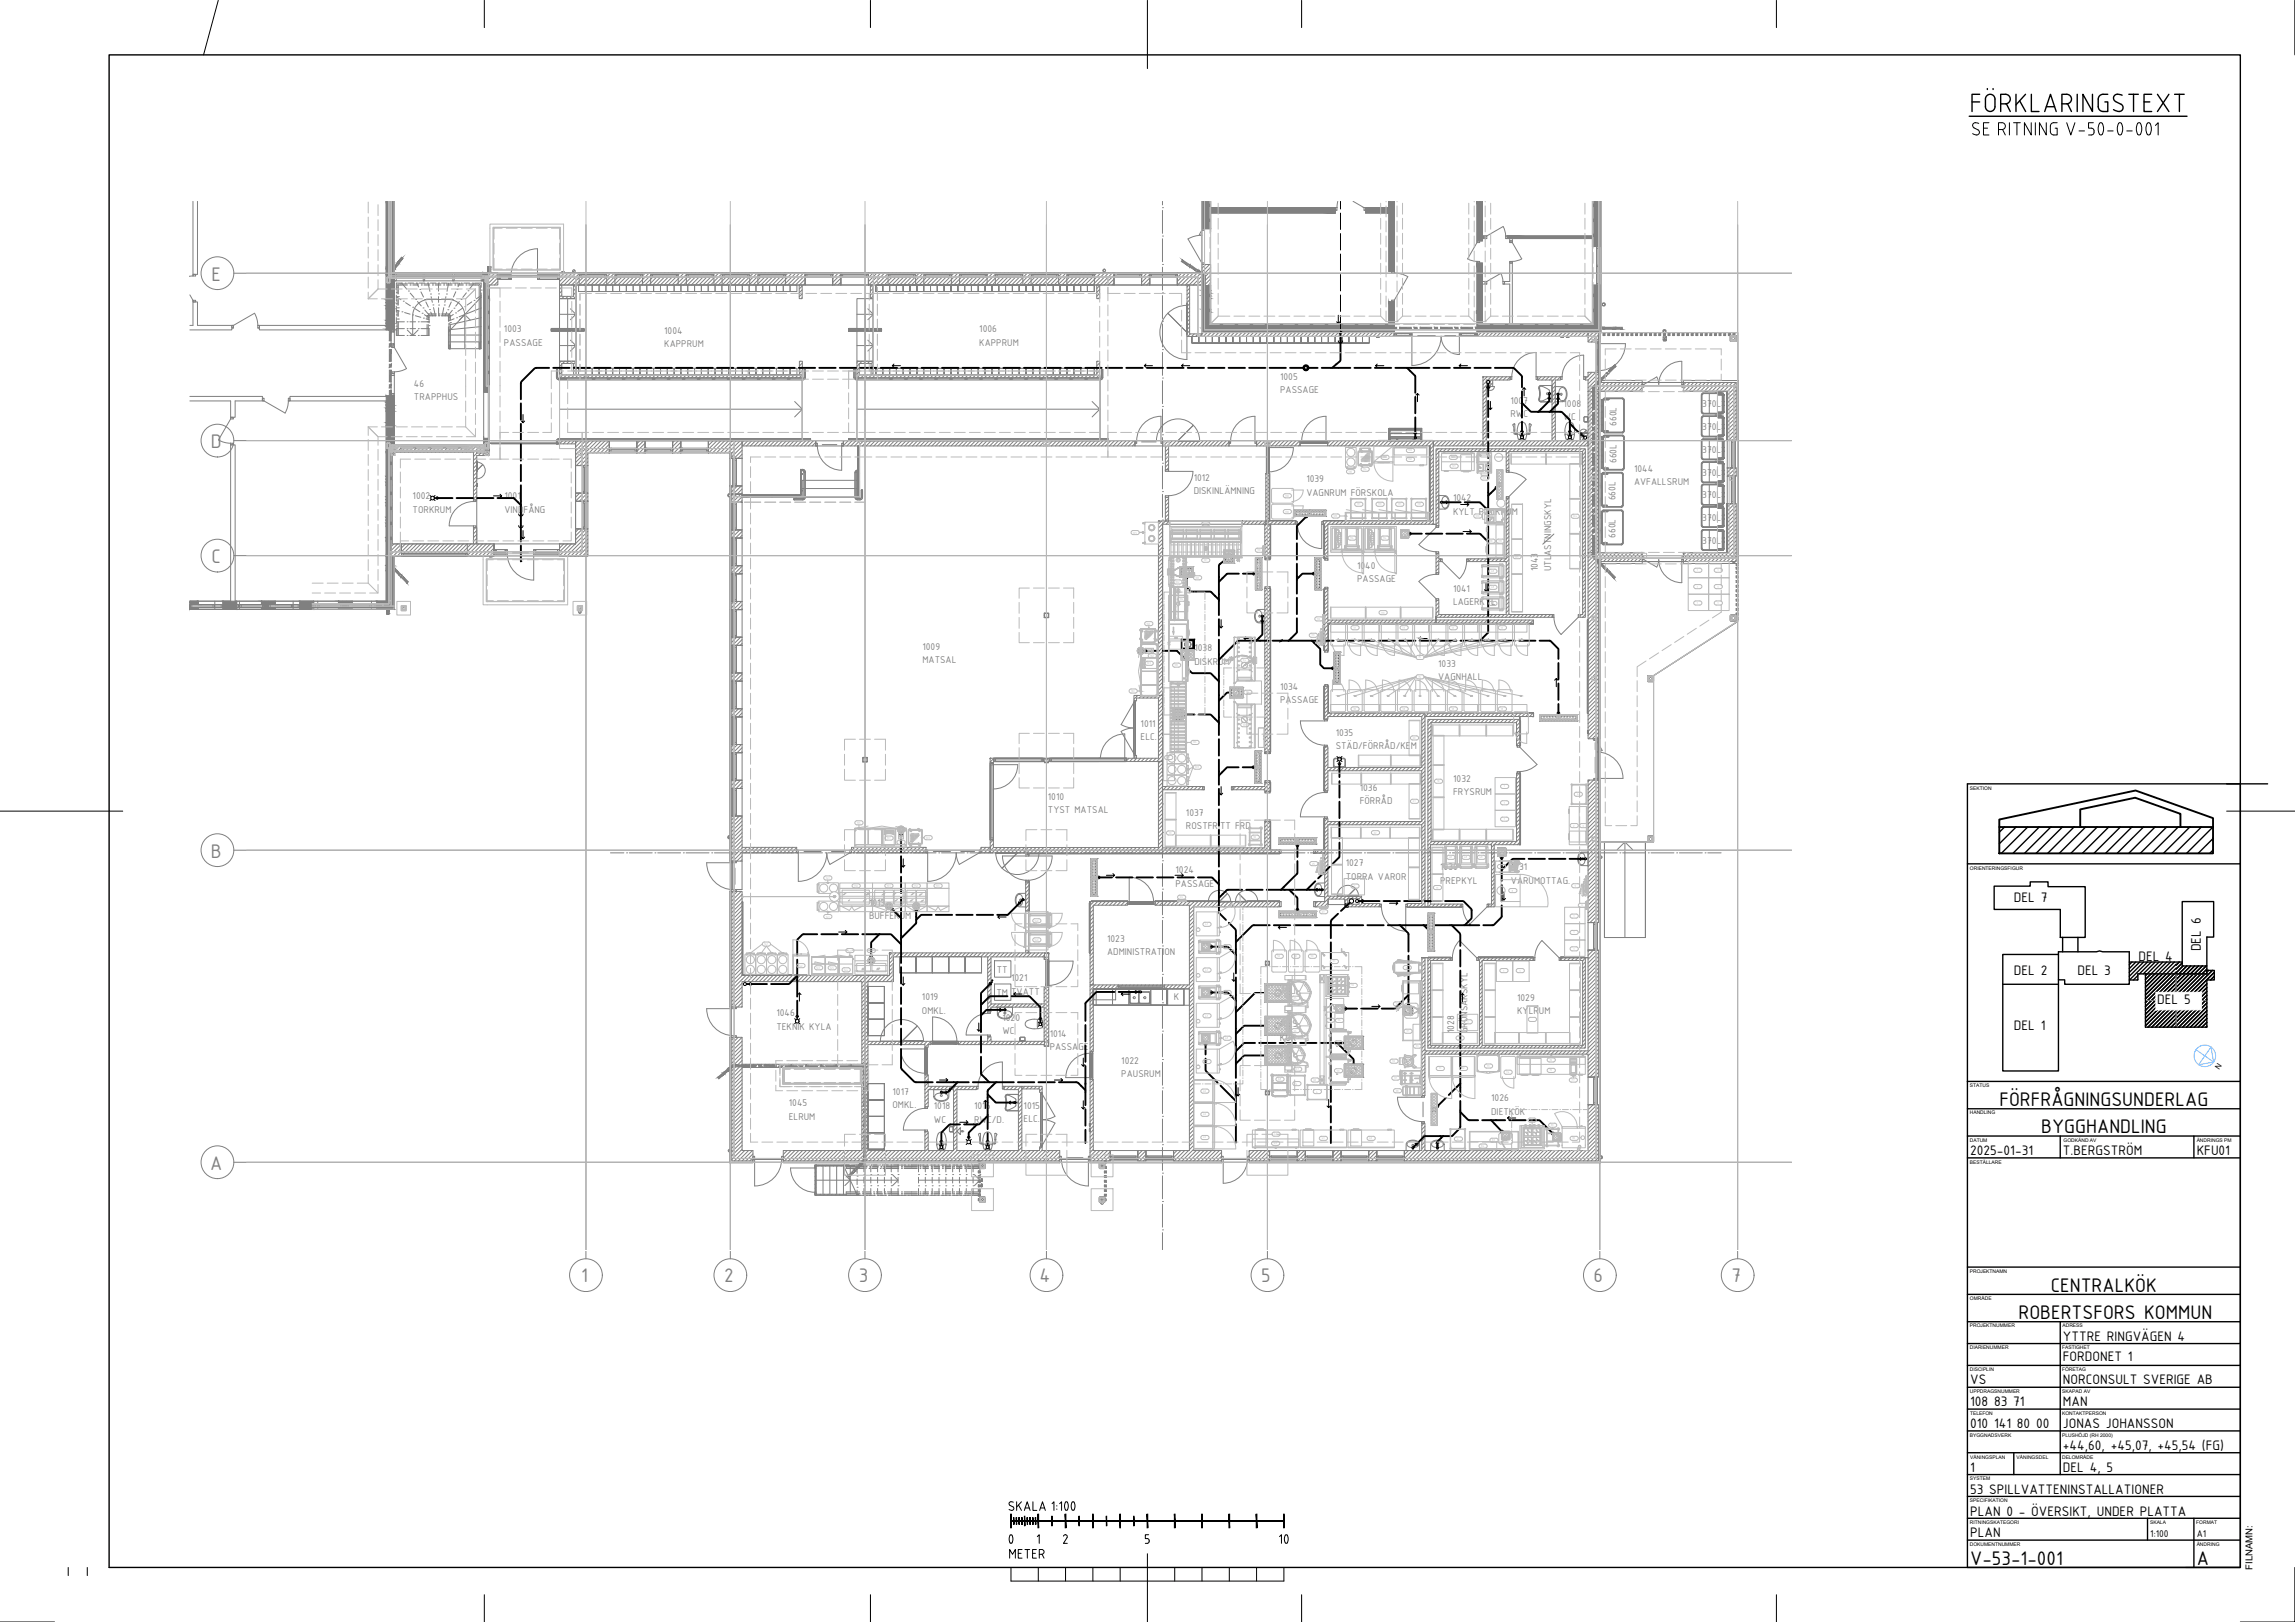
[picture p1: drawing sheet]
<svg xmlns="http://www.w3.org/2000/svg" width="841mm" height="594mm" viewBox="0 0 841 594" stroke-linecap="round" stroke-linejoin="round" font-family="sans-serif">
<defs><g id="words">
<g font-size="10.1">
<text x="364.1" y="568">0</text>
<text x="465" y="568">10</text>
</g>
<g font-size="7.8" fill="#808080">
<text x="77.5" y="102.8">E</text>
<text x="77.3" y="164.1">D</text>
<text x="77.5" y="206.3">C</text>
<text x="77.3" y="314.1">B</text>
<text x="77" y="428.4">A</text>
<text x="212.9" y="469.7">1</text>
<text x="265.3" y="469.7">2</text>
<text x="314.7" y="469.7">3</text>
<text x="380.9" y="469.7">4</text>
<text x="462.2" y="469.7">5</text>
<text x="584" y="469.7">6</text>
<text x="634.5" y="469.7">7</text>
</g>
<g font-size="7.8">
<text x="732.7" y="405.1">FÖRFRÅGNINGSUNDERLAG</text>
<text x="748" y="415.1">BYGGHANDLING</text>
<text x="751.5" y="473.1">CENTRALKÖK</text>
<text x="739.7" y="483.1">ROBERTSFORS KOMMUN</text>
<text x="722" y="573.1">V-53-1-001</text>
<text x="805" y="573.1">A</text>
</g>
<text font-size="6.6" x="368.7" y="571.9">METER</text>
<g font-size="5.4">
<text x="738" y="330.5">DEL 7</text>
<text x="783.7" y="351.8">DEL 4</text>
<text x="806.5" y="348.4" transform="rotate(-90 806.5 348.4)">DEL 6</text>
<text x="738" y="357.2">DEL 2</text>
<text x="761.3" y="357.2">DEL 3</text>
<text x="790.6" y="367.8">DEL 5</text>
<text x="738" y="377.4">DEL 1</text>
<text x="722" y="423.1">2025-01-31</text>
<text x="756" y="423.1">T.BERGSTRÖM</text>
<text x="805" y="423.1">KFU01</text>
<text x="756" y="491.1">YTTRE RINGVÄGEN 4</text>
<text x="756" y="498.4">FORDONET 1</text>
<text x="722" y="507.1">VS</text>
<text x="756" y="507.1">NORCONSULT SVERIGE AB</text>
<text x="722" y="515.1">108 83 71</text>
<text x="756" y="515.1">MAN</text>
<text x="722" y="523.1">010 141 80 00</text>
<text x="756" y="523.1">JONAS JOHANSSON</text>
<text x="756" y="531.1">+44,60, +45,07, +45,54 (FG)</text>
<text x="722" y="539.1">1</text>
<text x="756" y="539.1">DEL 4, 5</text>
<text x="722" y="547.1">53 SPILLVATTENINSTALLATIONER</text>
<text x="722" y="555.1">PLAN 0 - ÖVERSIKT, UNDER PLATTA</text>
<text x="722" y="563.1">PLAN</text>
</g>
<g font-size="3.9" fill="#808080">
<text x="184.7" y="121.7">1003</text>
<text x="243.4" y="122.2">1004</text>
<text x="358.9" y="121.7">1006</text>
<text x="184.7" y="126.7">PASSAGE</text>
<text x="243.4" y="127.1">KAPPRUM</text>
<text x="358.9" y="126.6">KAPPRUM</text>
<text x="151.7" y="141.6">46</text>
<text x="469.1" y="139.1">1005</text>
<text x="469.1" y="144">PASSAGE</text>
<text x="151.7" y="146.5">TRAPPHUS</text>
<text x="553.5" y="147.9">1007</text>
<text x="573" y="149">1008</text>
<text x="623.8" y="149.2">370L</text>
<text x="553.5" y="152.8">RWC</text>
<text x="573" y="153.9">WC</text>
<text x="592.4" y="156" transform="rotate(-90 592.4 156)">660L</text>
<text x="623.8" y="157.6">370L</text>
<text x="623.8" y="166">370L</text>
<text x="592.4" y="169.6" transform="rotate(-90 592.4 169.6)">660L</text>
<text x="598.8" y="172.8">1044</text>
<text x="437.4" y="176.1">1012</text>
<text x="478.7" y="176.6">1039</text>
<text x="598.8" y="177.7">AVFALLSRUM</text>
<text x="623.8" y="174.4">370L</text>
<text x="151.2" y="182.8">1002</text>
<text x="184.9" y="182.8">1001</text>
<text x="437.4" y="181">DISKINLÄMNING</text>
<text x="478.7" y="181.5">VAGNRUM FÖRSKOLA</text>
<text x="532.5" y="183.6">1042</text>
<text x="592" y="183.2" transform="rotate(-90 592 183.2)">660L</text>
<text x="623.8" y="182.6">370L</text>
<text x="151.2" y="187.7">TORKRUM</text>
<text x="184.9" y="187.7">VINDFÅNG</text>
<text x="532.5" y="188.5">KYLT PACKRUM</text>
<text x="623.8" y="190.7">370L</text>
<text x="592" y="197" transform="rotate(-90 592 197)">660L</text>
<text x="623.8" y="199.2">370L</text>
<text x="497.3" y="208.4">1040</text>
<text x="563.5" y="209.3" transform="rotate(-90 563.5 209.3)">1043</text>
<text x="568.4" y="209.3" transform="rotate(-90 568.4 209.3)">UTLASTNINGSKYL</text>
<text x="497.3" y="213.3">PASSAGE</text>
<text x="532.5" y="216.8">1041</text>
<text x="532.5" y="221.7">LAGERKYL</text>
<text x="338" y="237.9">1009</text>
<text x="437.7" y="238.6">1038</text>
<text x="338" y="242.8">MATSAL</text>
<text x="437.7" y="243.5">DISKRUM</text>
<text x="527" y="244.3">1033</text>
<text x="527" y="249.2">VAGNHALL</text>
<text x="469.1" y="252.6">1034</text>
<text x="469.1" y="257.5">PASSAGE</text>
<text x="418" y="266.1">1011</text>
<text x="489.5" y="269.6">1035</text>
<text x="418" y="271">ELC.</text>
<text x="489.5" y="274.5">STÄD/FÖRRÅD/KEM</text>
<text x="532.5" y="286.4">1032</text>
<text x="384" y="293">1010</text>
<text x="498.3" y="289.6">1036</text>
<text x="532.5" y="291.3">FRYSRUM</text>
<text x="384" y="297.9">TYST MATSAL</text>
<text x="434.6" y="298.7">1037</text>
<text x="498.3" y="294.5">FÖRRÅD</text>
<text x="434.6" y="303.6">ROSTFRITT FRD</text>
<text x="493.2" y="317.4">1027</text>
<text x="430.8" y="319.9">1024</text>
<text x="493.2" y="322.3">TORRA VAROR</text>
<text x="527.8" y="318.8">1030</text>
<text x="527.8" y="323.7">PREPKYL</text>
<text x="553.7" y="318.8">1031</text>
<text x="553.7" y="323.7">VARUMOTTAG.</text>
<text x="430.8" y="324.8">PASSAGE</text>
<text x="318.5" y="331.8">1013</text>
<text x="318.5" y="336.7">BUFFÉRUM</text>
<text x="405.7" y="345.1">1023</text>
<text x="405.7" y="349.9">ADMINISTRATION</text>
<text x="365.3" y="356.3">TT</text>
<text x="370.5" y="359.4">1021</text>
<text x="365.1" y="364.8">TM</text>
<text x="370.5" y="364.3">TVÄTT</text>
<text x="337.9" y="366.4">1019</text>
<text x="337.9" y="371.3">OMKL.</text>
<text x="430.1" y="366.3">K</text>
<text x="555.9" y="366.6">1029</text>
<text x="555.9" y="371.4">KYLRUM</text>
<text x="284.5" y="372.2">1046</text>
<text x="284.5" y="377.1">TEKNIK KYLA</text>
<text x="367.4" y="373.9">1020</text>
<text x="469.1" y="376.2">1025</text>
<text x="367.4" y="378.8">WC</text>
<text x="384.7" y="379.8">1014</text>
<text x="469.1" y="381.1">KÖK</text>
<text x="532.8" y="378.4" transform="rotate(-90 532.8 378.4)">1028</text>
<text x="537.7" y="378.4" transform="rotate(-90 537.7 378.4)">GRÖNSAKSKYL</text>
<text x="384.7" y="384.7">PASSAGE</text>
<text x="410.9" y="389.6">1022</text>
<text x="410.9" y="394.5">PAUSRUM</text>
<text x="327.1" y="401.1">1017</text>
<text x="289.1" y="405.2">1045</text>
<text x="327.1" y="406">OMKL.</text>
<text x="342.2" y="406.3">1018</text>
<text x="357" y="406.3">1016</text>
<text x="375.1" y="406.1">1015</text>
<text x="546.5" y="403.4">1026</text>
<text x="289.1" y="410.1">ELRUM</text>
<text x="342.2" y="411.2">WC</text>
<text x="357" y="411.2">RWC/D.</text>
<text x="375.1" y="411">ELC.</text>
<text x="546.5" y="408.3">DIETKÖK</text>
</g>
<g font-size="3.9">
<text x="788" y="563.1">1:100</text>
<text x="805" y="563.1">A1</text>
</g>
<text font-size="3.5" x="825.5" y="574.9" transform="rotate(-90 825.5 574.9)">FILNAMN:</text>
<text font-size="2.8" x="813.3" y="392" transform="rotate(-56 813.3 392)">N</text>
<g font-size="1.8">
<text x="721.9" y="289.2">SEKTION</text>
<text x="721.9" y="318.5">ORIENTERINGSFIGUR</text>
<text x="721.9" y="398.2">STATUS</text>
<text x="721.8" y="408.2">HANDLING</text>
<text x="721.8" y="418.2">DATUM</text>
<text x="756.2" y="418.2">GODKÄND AV</text>
<text x="805" y="418.2">ÄNDRINGS PM</text>
<text x="721.8" y="426.2">BESTÄLLARE</text>
<text x="721.8" y="466.2">PROJEKTNAMN</text>
<text x="721.9" y="476.2">OMRÅDE</text>
<text x="721.8" y="486.2">PROJEKTNUMMER</text>
<text x="755.8" y="486.2">ADRESS</text>
<text x="721.8" y="494.2">DIARIENUMMER</text>
<text x="755.7" y="494.2">FASTIGHET</text>
<text x="721.8" y="502.2">DISCIPLIN</text>
<text x="755.7" y="502.2">FÖRETAG</text>
<text x="721.8" y="510.2">UPPDRAGSNUMMER</text>
<text x="755.7" y="510.2">SKAPAD AV</text>
<text x="721.9" y="518.2">TELEFON</text>
<text x="755.7" y="518.2">KONTAKTPERSON</text>
<text x="721.8" y="526.2">BYGGNADSVERK</text>
<text x="755.7" y="526.2">PLUSHÖJD (RH 2000)</text>
<text x="722" y="534.2">VÅNINGSPLAN</text>
<text x="739" y="534.2">VÅNINGSDEL</text>
<text x="755.7" y="534.2">DELOMRÅDE</text>
<text x="721.9" y="542.2">SYSTEM</text>
<text x="721.9" y="550.2">SPECIFIKATION</text>
<text x="721.8" y="558.2">RITNINGSKATEGORI</text>
<text x="787.9" y="558.2">SKALA</text>
<text x="804.8" y="558.2">FORMAT</text>
<text x="721.8" y="566.2">DOKUMENTNUMMER</text>
<text x="805" y="566.2">ÄNDRING</text>
</g>
<g font-size="1.2" fill="#bababa">
<text x="506.8" y="167.8">136</text>
<text x="516" y="165.3">133</text>
<text x="531.7" y="167.8">122</text>
<text x="494.1" y="173.1">135</text>
<text x="499.4" y="172.2">134</text>
<text x="516" y="168.6">132</text>
<text x="532.1" y="171.1">121</text>
<text x="543.3" y="175.4">123</text>
<text x="470.9" y="181.9">130</text>
<text x="497.2" y="185">131</text>
<text x="505" y="185">131</text>
<text x="512.2" y="185">131</text>
<text x="519.4" y="185">131</text>
<text x="470.9" y="187.7">130</text>
<text x="488.6" y="189.3">129</text>
<text x="540.7" y="189.3">120</text>
<text x="576.4" y="189.4">124</text>
<text x="415.2" y="195.4">165</text>
<text x="441" y="192.2">100</text>
<text x="494.7" y="197.4">114</text>
<text x="506.8" y="197.4">114</text>
<text x="460.9" y="201.9">99</text>
<text x="545.7" y="198.5">118</text>
<text x="549.1" y="198.5">119</text>
<text x="441.1" y="205.5">101</text>
<text x="546.4" y="209.6">48</text>
<text x="555.1" y="204.2">125</text>
<text x="621.9" y="209.2">1</text>
<text x="629.4" y="209.2">1</text>
<text x="430.8" y="213.5">102</text>
<text x="438" y="212">103</text>
<text x="546.4" y="215.5">48</text>
<text x="621.9" y="215.2">1</text>
<text x="629.4" y="215.2">1</text>
<text x="432.2" y="219.8">104</text>
<text x="546.4" y="221.4">48</text>
<text x="621.9" y="221.2">1</text>
<text x="629.4" y="221.2">1</text>
<text x="482.6" y="227">112</text>
<text x="506.1" y="224.7">113</text>
<text x="420.2" y="228.8">160</text>
<text x="480.6" y="233">111</text>
<text x="496" y="230.2">17</text>
<text x="514" y="230.2">17</text>
<text x="532" y="230.2">17</text>
<text x="550" y="230.2">17</text>
<text x="420.3" y="243.3">163</text>
<text x="421.4" y="240.5">162</text>
<text x="430.4" y="244">105</text>
<text x="448.8" y="242.7">95</text>
<text x="455.5" y="242.2">94</text>
<text x="519.8" y="241.1">15</text>
<text x="519.8" y="248.3">15</text>
<text x="414.5" y="253.4">161</text>
<text x="456.6" y="253.9">96</text>
<text x="496" y="260">18</text>
<text x="514" y="260">18</text>
<text x="532" y="260">18</text>
<text x="550" y="260">18</text>
<text x="455.5" y="265.8">97</text>
<text x="437.1" y="272.3">106</text>
<text x="517.7" y="270.6">20</text>
<text x="427.5" y="277.8">107</text>
<text x="437.9" y="281.3">108</text>
<text x="526.6" y="286.5">10</text>
<text x="517.8" y="293.8">21</text>
<text x="551.1" y="288.4">1</text>
<text x="578" y="291.2">4</text>
<text x="551.1" y="294.4">1</text>
<text x="313.9" y="301.7">155</text>
<text x="428.4" y="305.4">91</text>
<text x="503.4" y="305.3">22</text>
<text x="551.1" y="300.4">1</text>
<text x="576.5" y="302.7">2</text>
<text x="580" y="302.7">3</text>
<text x="325" y="307.3">157</text>
<text x="329.4" y="308.8">156</text>
<text x="339.3" y="307.2">160</text>
<text x="459.4" y="307">90</text>
<text x="480.8" y="316.7">25</text>
<text x="531" y="314.3">48</text>
<text x="536.6" y="314.3">48</text>
<text x="542.2" y="314.3">48</text>
<text x="549.9" y="317.7">7</text>
<text x="302.6" y="321.9">141</text>
<text x="312.9" y="324.8">150</text>
<text x="325" y="324.8">151</text>
<text x="334.9" y="324.8">152</text>
<text x="342.9" y="324.8">153</text>
<text x="432.4" y="329">26</text>
<text x="496.3" y="324.9">1</text>
<text x="526.3" y="325.4">11</text>
<text x="554" y="326.5">8</text>
<text x="577.1" y="324.8">5</text>
<text x="484.4" y="334.3">27</text>
<text x="576.6" y="335.9">1</text>
<text x="579.5" y="331.9">6</text>
<text x="302.6" y="336.1">141</text>
<text x="379.1" y="337.6">140</text>
<text x="441.6" y="338.9">47</text>
<text x="576.6" y="341.9">1</text>
<text x="280.1" y="346.1">141</text>
<text x="379.1" y="344.6">140</text>
<text x="449" y="347.1">48</text>
<text x="576.6" y="347.9">1</text>
<text x="310.6" y="348.5">143</text>
<text x="318.5" y="348.5">146</text>
<text x="468.1" y="350.6">50</text>
<text x="474.2" y="350.6">50</text>
<text x="480.3" y="350.6">50</text>
<text x="488.4" y="352.5">51</text>
<text x="292.7" y="354">142</text>
<text x="299.1" y="354.8">145</text>
<text x="304.1" y="354.8">145</text>
<text x="309.2" y="355.6">144</text>
<text x="441.6" y="355.6">47</text>
<text x="515.1" y="354.7">30</text>
<text x="550.8" y="355.8">1</text>
<text x="556.8" y="355.8">1</text>
<text x="449" y="363.8">48</text>
<text x="474.2" y="365.9">65</text>
<text x="495.3" y="361.3">55</text>
<text x="511.5" y="368.1">32</text>
<text x="441.6" y="372.4">47</text>
<text x="474.2" y="377.8">66</text>
<text x="486.9" y="374">57</text>
<text x="490.3" y="374.1">56</text>
<text x="537.8" y="374.6">1</text>
<text x="449" y="380.6">48</text>
<text x="489.9" y="382.3">58</text>
<text x="515.5" y="378.1">31</text>
<text x="518.8" y="383.5">33</text>
<text x="441.6" y="389.1">47</text>
<text x="510.2" y="389">36</text>
<text x="567.8" y="388.5">76</text>
<text x="468.4" y="395.6">68</text>
<text x="474.9" y="391.9">67</text>
<text x="481.3" y="395.9">60</text>
<text x="489.9" y="392.5">59</text>
<text x="510.9" y="395.2">37</text>
<text x="527.3" y="391.7">71</text>
<text x="535.7" y="391.7">72</text>
<text x="544.9" y="390.8">73</text>
<text x="552" y="393.1">74</text>
<text x="567.8" y="392.4">75</text>
<text x="575.9" y="395.9">77</text>
<text x="440.9" y="400">46</text>
<text x="474.9" y="397.2">4</text>
<text x="482.3" y="400.1">4</text>
<text x="511.5" y="399.9">38</text>
<text x="440.9" y="408.5">46</text>
<text x="560.8" y="410.6">82</text>
<text x="568.4" y="412.5">81</text>
<text x="440.9" y="417">45</text>
<text x="466.8" y="419.1">43</text>
<text x="467" y="415.7">42</text>
<text x="484.4" y="417.3">41</text>
<text x="501.8" y="417.3">40</text>
<text x="534" y="417.5">4</text>
<text x="546.9" y="418">83</text>
<text x="576.2" y="417.3">80</text>
<text x="542.8" y="420.1">84</text>
</g>
</g></defs>
<g fill="#808080" stroke="#808080" stroke-width=".37">
<path d="M143.2 73.7h1.3v23.9z"/>
<path d="M144.1 98.2h.4v.4z"/>
<path d="M144.5 98.8v1.2h-.9z"/>
<path d="M69.6 220.7l3 .7h-3z"/>
<path d="M69.6 222.4l.2 .1z"/>
<path d="M69.6 222.8l3 .4h-3z"/>
<path d="M584.6 73.7h2.2v16.6z"/>
<path d="M440.8 73.7h2.9v10.1z"/>
<path d="M542.4 73.7h.9v14.5z"/>
<path d="M509.3 73.7h1.7v25.7z"/>
<path d="M143.4 206.8h1.1v.4z"/>
<path d="M141.5 73.7v23.9h3zM141.5 73.7h1.7l1.3 23.9z"/>
<path d="M141.5 97.6l2.8 .3 .2-.3zM141.5 97.6l2.8 .3h-2.8z"/>
<path d="M141.5 97.9l3 .2zM141.5 97.9l3 .2z"/>
<path d="M141.5 98.1l3 .1zM141.5 98.1l3 .1z"/>
<path d="M141.5 98.2l2.3 .4 .3-.4zM141.5 98.2l2.3 .4h-2.3z"/>
<path d="M141.5 98.6l1.2 1.4 1.1-1.4zM141.5 98.6l1.2 1.4h-1.2z"/>
<path d="M141.5 100l1.5 .2zM141.5 100l1.5 .2h-1.5z"/>
<path d="M143.6 100l.9 .3v-.3zM143.6 100l.9 .3h-1.1z"/>
<path d="M143.4 100.3l1.1 9.5v-9.5zM143.4 100.3l1.1 9.5h-1.1z"/>
<path d="M141.5 100.2l1.2 9.6v-9.6zM141.5 100.2l1.2 9.6h-1.2z"/>
<path d="M141.5 109.8l3 1.1v-1.1zM141.5 109.8l3 1.1h-3z"/>
<path d="M143.4 110.9l1.1 1.1v-1.1zM143.4 110.9l1.1 1.1h-1.1z"/>
<path d="M141.5 110.9l1.2 1.1v-1.1zM141.5 110.9l1.2 1.1h-1.2z"/>
<path d="M141.5 112l3 1v-1zM141.5 112l3 1h-3z"/>
<path d="M143.4 113l1.1 4.3v-4.3zM143.4 113l1.1 4.3h-1.1z"/>
<path d="M141.5 113l1.2 4.3v-4.3zM141.5 113l1.2 4.3h-1.2z"/>
<path d="M141.5 117.3l3 1.1v-1.1zM141.5 117.3l3 1.1h-3z"/>
<path d="M143.4 118.4l1.1 1.1v-1.1zM143.4 118.4l1.1 1.1h-1.1z"/>
<path d="M141.5 118.4l1.2 1.1v-1.1zM141.5 118.4l1.2 1.1h-1.2z"/>
<path d="M141.5 119.5l3 1.1v-1.1zM141.5 119.5l3 1.1h-3z"/>
<path d="M143.4 120.6l1.1 .2v-.2zM143.4 120.6l1.1 .2h-1.1z"/>
<path d="M141.5 120.6l1.2 .2v-.2zM141.5 120.6l1.2 .2h-1.2z"/>
<path d="M143.4 144.9l1.1 2.4v-2.4zM143.4 144.9l1.1 2.4h-1.1z"/>
<path d="M141.5 144.9l1.2 2.4v-2.4zM141.5 144.9l1.2 2.4h-1.2z"/>
<path d="M141.5 147.3l3 1.1v-1.1zM141.5 147.3l3 1.1h-3z"/>
<path d="M143.4 148.4l1.1 1.1v-1.1zM143.4 148.4l1.1 1.1h-1.1z"/>
<path d="M141.5 148.4l1.2 1.1v-1.1zM141.5 148.4l1.2 1.1h-1.2z"/>
<path d="M141.5 149.5l3 1.1v-1.1zM141.5 149.5l3 1.1h-3z"/>
<path d="M143.4 150.6l1.1 4.2v-4.2zM143.4 150.6l1.1 4.2h-1.1z"/>
<path d="M141.5 150.6l1.2 4.2v-4.2zM141.5 150.6l1.2 4.2h-1.2z"/>
<path d="M141.5 154.8l3 1.1v-1.1zM141.5 154.8l3 1.1h-3z"/>
<path d="M143.4 155.9l1.1 8.8v-8.8zM143.4 155.9l1.1 8.8h-1.1z"/>
<path d="M143.4 164.7l1.1 .7v-.7zM143.4 164.7l1.1 .7h-1.1z"/>
<path d="M141.5 155.9l1.2 9.5v-9.5zM141.5 155.9l1.2 9.5h-1.2z"/>
<path d="M177 99.9l1.9 3v-3zM177 99.9l1.9 3h-1.9z"/>
<path d="M177.2 102.9l1.7 40.8v-40.8zM177.2 102.9l1.7 40.8h-1.7z"/>
<path d="M177.2 160.6l1.7 4.8v-4.8zM177.2 160.6l1.7 4.8h-1.7z"/>
<path d="M138.1 220.2l6.4 3v-3zM138.1 220.2l6.4 3h-6.4z"/>
<path d="M124 220.2l5 1.2v-1.2zM124 220.2l5 1.2h-5z"/>
<path d="M125.4 221.4l1.8 1.1v-1.1zM125.4 221.4l1.8 1.1h-1.8z"/>
<path d="M124 222.5l5 .7v-.7zM124 222.5l5 .7h-5z"/>
<path d="M95.8 220.2l5 1.2v-1.2zM95.8 220.2l5 1.2h-5z"/>
<path d="M96.7 221.4l1.8 1.1v-1.1zM96.7 221.4l1.8 1.1h-1.8z"/>
<path d="M95.8 222.5l5 .7v-.7zM95.8 222.5l5 .7h-5z"/>
<path d="M109.9 220.2l5 3v-3zM109.9 220.2l5 3h-5z"/>
<path d="M81.7 220.2l5 3v-3zM81.7 220.2l5 3h-5z"/>
<path d="M69.6 220.7l3 .7v-1.2zM69.6 220.2h3l-3 .5z"/>
<path d="M69.8 221.4l-.2 1 .2 .1zM69.6 221.4h.2l-.2 1z"/>
<path d="M69.6 222.8l3 .4v-.7zM69.6 222.5h3l-3 .3z"/>
<path d="M583.6 73.7v16.6h3.2zM583.6 73.7h1l2.2 16.6z"/>
<path d="M583.6 104.5l3.2 15.4v-15.4zM583.6 104.5l3.2 15.4h-3.2z"/>
<path d="M584.7 119.9l1 .7v-.7zM584.7 119.9l1 .7h-1z"/>
<path d="M583.6 120.6l3.2 1.2v-1.2zM583.6 120.6l3.2 1.2h-3.2z"/>
<path d="M541.3 118.5l42.3 1.4v-1.4zM541.3 118.5l42.3 1.4h-42.3z"/>
<path d="M569.7 119.9l1 .4v-.4zM569.7 119.9l1 .4h-1z"/>
<path d="M579.3 119.9l1.1 .7v-.7zM579.3 119.9l1.1 .7h-1.1z"/>
<path d="M577.2 119.9l1 .7v-.7zM577.2 119.9l1 .7h-1z"/>
<path d="M571.8 119.9l1.1 .7v-.7zM571.8 119.9l1.1 .7h-1.1z"/>
<path d="M569.7 120.3l1 .3v-.3zM569.7 120.3l1 .3h-1z"/>
<path d="M564.3 119.9l1.1 .7v-.7zM564.3 119.9l1.1 .7h-1.1z"/>
<path d="M562.2 119.9l1 .7v-.7zM562.2 119.9l1 .7h-1z"/>
<path d="M556.8 119.9l1.1 .7v-.7zM556.8 119.9l1.1 .7h-1.1z"/>
<path d="M554.7 119.9l1 .7v-.7zM554.7 119.9l1 .7h-1z"/>
<path d="M549.3 119.9l1.1 .7v-.7zM549.3 119.9l1.1 .7h-1.1z"/>
<path d="M547.2 119.9l1 .7v-.7zM547.2 119.9l1 .7h-1z"/>
<path d="M541.8 119.9l1.1 .7v-.7zM541.8 119.9l1.1 .7h-1.1z"/>
<path d="M541.3 120.6l42.3 1.2v-1.2zM541.3 120.6l42.3 1.2h-42.3z"/>
<path d="M441.7 118.5l69.3 1.4v-1.4zM441.7 118.5l69.3 1.4h-69.3z"/>
<path d="M472.2 119.9h1zM472.2 119.9h1z"/>
<path d="M474.3 119.9l1.1 .1zM474.3 119.9l1.1 .1z"/>
<path d="M440.4 118.5l.6 1.7v-1.7zM440.4 118.5l.6 1.7h-.6z"/>
<path d="M479.7 119.9l1 .4v-.4zM479.7 119.9l1 .4h-1z"/>
<path d="M509.7 119.9l1 .7v-.7zM509.7 119.9l1 .7h-1z"/>
<path d="M504.3 119.9l1.1 .7v-.7zM504.3 119.9l1.1 .7h-1.1z"/>
<path d="M502.2 119.9l1 .7v-.7zM502.2 119.9l1 .7h-1z"/>
<path d="M496.8 119.9l1.1 .7v-.7zM496.8 119.9l1.1 .7h-1.1z"/>
<path d="M494.7 119.9l1 .7v-.7zM494.7 119.9l1 .7h-1z"/>
<path d="M489.3 119.9l1.1 .7v-.7zM489.3 119.9l1.1 .7h-1.1z"/>
<path d="M487.2 119.9l1 .7v-.7zM487.2 119.9l1 .7h-1z"/>
<path d="M481.8 119.9l1.1 .7v-.7zM481.8 119.9l1.1 .7h-1.1z"/>
<path d="M479.7 120.3l1 .3v-.3zM479.7 120.3l1 .3h-1z"/>
<path d="M474.3 120l1.1 .6v-.6zM474.3 120l1.1 .6h-1.1z"/>
<path d="M472.2 119.9l1 .7v-.7zM472.2 119.9l1 .7h-1z"/>
<path d="M466.8 119.9l1.1 .7v-.7zM466.8 119.9l1.1 .7h-1.1z"/>
<path d="M464.7 119.9l1 .7v-.7zM464.7 119.9l1 .7h-1z"/>
<path d="M459.3 119.9l1.1 .7v-.7zM459.3 119.9l1.1 .7h-1.1z"/>
<path d="M457.2 119.9l1 .7v-.7zM457.2 119.9l1 .7h-1z"/>
<path d="M451.8 119.9l1.1 .7v-.7zM451.8 119.9l1.1 .7h-1.1z"/>
<path d="M449.7 119.9l1 .7v-.7zM449.7 119.9l1 .7h-1z"/>
<path d="M440.4 120.2l.9 .4v-.4zM440.4 120.2l.9 .4h-.9z"/>
<path d="M440.4 120.6l70.6 1.2v-1.2zM440.4 120.6l70.6 1.2h-70.6z"/>
<path d="M441.7 104.6l2 1.8v-1.8zM441.7 104.6l2 1.8h-2z"/>
<path d="M440.4 104.6l.6 1.8v-1.8zM440.4 104.6l.6 1.8h-.6z"/>
<path d="M440.4 106.4l3.3 1v-1zM440.4 106.4l3.3 1h-3.3z"/>
<path d="M441.7 107.4l2 .9v-.9zM441.7 107.4l2 .9h-2z"/>
<path d="M440.4 107.4l.6 .9v-.9zM440.4 107.4l.6 .9h-.6z"/>
<path d="M440.4 108.3l3.3 1v-1zM440.4 108.3l3.3 1h-3.3z"/>
<path d="M441.7 109.3l2 4v-4zM441.7 109.3l2 4h-2z"/>
<path d="M440.4 109.3l.6 4v-4zM440.4 109.3l.6 4h-.6z"/>
<path d="M440.4 113.3l3.3 1v-1zM440.4 113.3l3.3 1h-3.3z"/>
<path d="M441.7 114.3l2 4.2v-4.2zM441.7 114.3l2 4.2h-2z"/>
<path d="M440.4 114.3l.6 4.2v-4.2zM440.4 114.3l.6 4.2h-.6z"/>
<path d="M440.4 73.7v10.1h3.3zM440.4 73.7h.4l2.9 10.1z"/>
<path d="M541.3 73.7v14.5h2zM541.3 73.7h1.1l.9 14.5z"/>
<path d="M541.3 96.3l2 22.2v-22.2zM541.3 96.3l2 22.2h-2z"/>
<path d="M509 73.7v25.7h2zM509 73.7h.3l1.7 25.7z"/>
<path d="M509 110.5l2 8v-8zM509 110.5l2 8h-2z"/>
<path d="M500.5 76l8.5 2v-2zM500.5 76l8.5 2h-8.5z"/>
<path d="M443.7 76l45.7 2v-2zM443.7 76l45.7 2h-45.7z"/>
<path d="M552.4 86.4l31.2 1v-1zM552.4 86.4l31.2 1h-31.2z"/>
<path d="M543.3 86.4l1 1v-1zM543.3 86.4l1 1h-1z"/>
<path d="M143.4 203.7l1.1 3.1v-3.1zM143.4 203.7l1.1 3.1h-1.1z"/>
<path d="M141.5 203.7l1.2 3.3v-3.3zM141.5 203.7l1.2 3.3h-1.2z"/>
<path d="M143.4 206.8l.4 .4h.7zM143.8 207.2h.7v.8z"/>
<path d="M141.5 207l1.3 .2 .2-.2zM141.5 207l1.3 .2h-1.3z"/>
<path d="M141.5 207.2l3 1.8-1.7-1.8zM141.5 207.2l3 1.8h-3z"/>
<path d="M141.5 209l3 11.2v-11.2zM141.5 209l3 11.2h-3z"/>
<path d="M141.5 165.4l1.2 9.1v-9.1zM141.5 165.4l1.2 9.1h-1.2z"/>
<path d="M141.5 174.5l1.8 1v-1zM141.5 174.5l1.8 1h-1.8z"/>
<path d="M141.5 175.5l1.2 1.1v-1.1zM141.5 175.5l1.2 1.1h-1.2z"/>
<path d="M141.5 176.6l1.8 1.1v-1.1zM141.5 176.6l1.8 1.1h-1.8z"/>
<path d="M141.5 177.7l1.2 4.3v-4.3zM141.5 177.7l1.2 4.3h-1.2z"/>
<path d="M141.5 182l1.8 1v-1zM141.5 182l1.8 1h-1.8z"/>
<path d="M141.5 183l1.2 1.1v-1.1zM141.5 183l1.2 1.1h-1.2z"/>
<path d="M141.5 184.1l1.8 1.1v-1.1zM141.5 184.1l1.8 1.1h-1.8z"/>
<path d="M141.5 185.2l1.2 4.3v-4.3zM141.5 185.2l1.2 4.3h-1.2z"/>
<path d="M141.5 189.5l1.8 1.1v-1.1zM141.5 189.5l1.8 1.1h-1.8z"/>
<path d="M141.5 190.6l1.2 1v-1zM141.5 190.6l1.2 1h-1.2z"/>
<path d="M141.5 191.6l1.8 1.1v-1.1zM141.5 191.6l1.8 1.1h-1.8z"/>
<path d="M141.5 192.7l1.2 4.3v-4.3zM141.5 192.7l1.2 4.3h-1.2z"/>
<path d="M141.5 197l1.8 1v-1zM141.5 197l1.8 1h-1.8z"/>
<path d="M141.5 198l1.2 5.7v-5.7zM141.5 198l1.2 5.7h-1.2z"/>
<path d="M142.7 199.1v1.1l.5-1.1zM143.2 199.1v1.1h-.5z"/>
<path d="M142.7 166v8.5l.7-8.5zM143.4 166v8.5h-.7z"/>
<path d="M143.2 199.1v1.1zM143.4 199.1l-.2 1.1z"/>
<path d="M142.7 204.5v2.5l.7-2.5zM143.4 204.5v2.5h-.7z"/>
<path d="M142.7 198v1.1l.7-1.1zM143.4 198v1.1h-.7z"/>
<path d="M142.7 200.2v4.3l.7-4.3zM143.4 200.2v4.3h-.7z"/>
<path d="M142.7 190.6v1l.7-1zM143.4 190.6v1h-.7z"/>
<path d="M142.7 192.7v4.3l.7-4.3zM143.4 192.7v4.3h-.7z"/>
<path d="M142.7 183v1.1l.7-1.1zM143.4 183v1.1h-.7z"/>
<path d="M142.7 185.2v4.3l.7-4.3zM143.4 185.2v4.3h-.7z"/>
<path d="M142.7 175.5v1.1l.7-1.1zM143.4 175.5v1.1h-.7z"/>
<path d="M142.7 177.7v4.3l.7-4.3zM143.4 177.7v4.3h-.7z"/>
<path d="M586.8 119.9v.7h1.1zM586.8 119.9h1.1v.7z"/>
<path d="M441.3 119.9v.7h8.4zM441.3 119.9h8.4v.7z"/>
<path d="M586.8 119.9h1.1zM586.8 119.9h1.1z"/>
<path d="M592.2 119.9v.7h2.3zM592.2 119.9h2.3v.7z"/>
<path d="M585.7 119.9v.7h1.1zM585.7 119.9h1.1v.7z"/>
<path d="M587.9 119.9v.7h4.3zM587.9 119.9h4.3v.7z"/>
<path d="M578.2 119.9v.7h1.1zM578.2 119.9h1.1v.7z"/>
<path d="M580.4 119.9v.7h4.3zM580.4 119.9h4.3v.7z"/>
<path d="M570.7 119.9v.7h1.1zM570.7 119.9h1.1v.7z"/>
<path d="M572.9 119.9v.7h4.3zM572.9 119.9h4.3v.7z"/>
<path d="M563.2 119.9v.7h1.1zM563.2 119.9h1.1v.7z"/>
<path d="M565.4 119.9v.7h4.3zM565.4 119.9h4.3v.7z"/>
<path d="M555.7 119.9v.7h1.1zM555.7 119.9h1.1v.7z"/>
<path d="M557.9 119.9v.7h4.3zM557.9 119.9h4.3v.7z"/>
<path d="M548.2 119.9v.7h1.1zM548.2 119.9h1.1v.7z"/>
<path d="M550.4 119.9v.7h4.3zM550.4 119.9h4.3v.7z"/>
<path d="M540.7 119.9v.7h1.1zM540.7 119.9h1.1v.7z"/>
<path d="M542.9 119.9v.7h4.3zM542.9 119.9h4.3v.7z"/>
<path d="M533.2 119.9v.7h1.1zM533.2 119.9h1.1v.7z"/>
<path d="M535.4 119.9v.7h4.3zM535.4 119.9h4.3v.7z"/>
<path d="M525.7 119.9v.7h1.1zM525.7 119.9h1.1v.7z"/>
<path d="M527.9 119.9v.7h4.3zM527.9 119.9h4.3v.7z"/>
<path d="M518.2 119.9v.7h1.1zM518.2 119.9h1.1v.7z"/>
<path d="M520.4 119.9v.7h4.3zM520.4 119.9h4.3v.7z"/>
<path d="M510.7 119.9v.7h1.1zM510.7 119.9h1.1v.7z"/>
<path d="M512.9 119.9v.7h4.3zM512.9 119.9h4.3v.7z"/>
<path d="M503.2 119.9v.7h1.1zM503.2 119.9h1.1v.7z"/>
<path d="M505.4 119.9v.7h4.3zM505.4 119.9h4.3v.7z"/>
<path d="M495.7 119.9v.7h1.1zM495.7 119.9h1.1v.7z"/>
<path d="M497.9 119.9v.7h4.3zM497.9 119.9h4.3v.7z"/>
<path d="M488.2 119.9v.7h1.1zM488.2 119.9h1.1v.7z"/>
<path d="M490.4 119.9v.7h4.3zM490.4 119.9h4.3v.7z"/>
<path d="M480.7 119.9v.7h1.1zM480.7 119.9h1.1v.7z"/>
<path d="M482.9 119.9v.7h4.3zM482.9 119.9h4.3v.7z"/>
<path d="M473.2 119.9v.7h1.1zM473.2 119.9h1.1v.7z"/>
<path d="M475.4 119.9v.7h4.3zM475.4 119.9h4.3v.7z"/>
<path d="M465.7 119.9v.7h1.1zM465.7 119.9h1.1v.7z"/>
<path d="M467.9 119.9v.7h4.3zM467.9 119.9h4.3v.7z"/>
<path d="M458.2 119.9v.7h1.1zM458.2 119.9h1.1v.7z"/>
<path d="M460.4 119.9v.7h4.3zM460.4 119.9h4.3v.7z"/>
<path d="M450.7 119.9v.7h1.1zM450.7 119.9h1.1v.7z"/>
<path d="M452.9 119.9v.7h4.3zM452.9 119.9h4.3v.7z"/>
<path d="M143.9 98.5l-.3 .3 .5-.1zM143.6 98.8l.5-.1-.2 .3z"/>
<path d="M147.1 94.2l-1.2 1.7 1.5-1.4zM145.9 95.9l1.5-1.4-1.2 1.6z"/>
<path d="M147.4 94.5l-1.2 1.6 1.5-1.5zM147.7 94.6l-1.3 1.7-.2-.2z"/>
<path d="M144.1 98.7l-.2 .3 .5-.1zM143.9 99l.5-.1-.2 .3z"/>
<path d="M144.1 98.2l-.2 .3 .8 .2zM143.9 98.5l.8 .2-.3 .2z"/>
<path d="M143.6 98.8l-.9 1.2 1.5-.8zM142.7 100l1.5-.8-.9 1.2z"/>
<path d="M145.6 96.2l-.2 .2 .8 .2zM145.4 96.4l.8 .2-.2 .3z"/>
<path d="M145.2 96.7l-.9 1.2 1.5-.7zM144.3 97.9l1.5-.7-.9 1.2z"/>
<path d="M413.8 330.2v1h8.9zM413.8 330.2h8.9v1z"/>
<path d="M477 161.4l8.9 .9v-.9zM477 161.4l8.9 .9h-8.9z"/>
<path d="M464.1 163.9v8.9l1-8.9zM465.1 163.9v8.9h-1z"/>
<path d="M341.8 381.4v.9h8.8zM341.8 381.4h8.8v.9z"/>
<path d="M338.9 384.2v8.9l1-8.9zM339.9 384.2v8.9h-1z"/>
<path d="M383.4 352v8.9l.9-8.9zM384.3 352v8.9h-.9z"/>
<path d="M400.4 385.8l-.9 8.9h.9zM399.5 385.8h.9l-.9 8.9z"/>
<path d="M584.3 141.9l-.1 1.7zM584.2 141.9v1.7z"/>
<path d="M584.3 147.9l-.6 1.1h.6zM583.7 147.9h.6l-.6 1.1z"/>
<path d="M584.3 196.1l-.7 7.8h.7zM583.6 196.1h.7l-.7 7.8z"/>
<path d="M583.7 147.9l-.1 1.1zM583.6 147.9v1.1z"/>
<path d="M584.2 141.9l-.6 1.7h.6zM583.6 141.9h.6l-.6 1.7z"/>
<path d="M584.3 149l-.7 1.1h.7zM583.6 149h.7l-.7 1.1z"/>
<path d="M584.3 143.6l-.7 4.3h.7zM583.6 143.6h.7l-.7 4.3z"/>
<path d="M584.3 156.5l-.7 1.1h.7zM583.6 156.5h.7l-.7 1.1z"/>
<path d="M584.3 151.1l-.7 4.3h.7zM583.6 151.1h.7l-.7 4.3z"/>
<path d="M584.3 164l-.7 1.1h.7zM583.6 164h.7l-.7 1.1z"/>
<path d="M584.3 158.6l-.7 4.3h.7zM583.6 158.6h.7l-.7 4.3z"/>
<path d="M584.3 171.5l-.7 1.1h.7zM583.6 171.5h.7l-.7 1.1z"/>
<path d="M584.3 166.1l-.7 4.3h.7zM583.6 166.1h.7l-.7 4.3z"/>
<path d="M584.3 179l-.7 1.1h.7zM583.6 179h.7l-.7 1.1z"/>
<path d="M584.3 173.6l-.7 4.3h.7zM583.6 173.6h.7l-.7 4.3z"/>
<path d="M584.3 186.5l-.7 1.1h.7zM583.6 186.5h.7l-.7 1.1z"/>
<path d="M584.3 181.1l-.7 4.3h.7zM583.6 181.1h.7l-.7 4.3z"/>
<path d="M584.3 194l-.7 1.1h.7zM583.6 194h.7l-.7 1.1z"/>
<path d="M584.3 188.6l-.7 4.3h.7zM583.6 188.6h.7l-.7 4.3z"/>
<path d="M591.7 133.6l-2.3 2.3zM589.4 135.9l2.4-2.2z"/>
<path d="M585.7 139.6l-.4 .4 .8-.1zM585.3 140l.8-.1-.4 .4z"/>
<path d="M591.8 133.7l-2.3 2.3 2.7-1.9zM589.5 136l2.7-1.9-2.3 2.3z"/>
<path d="M586.1 139.9l-.4 .4 .6-.2zM585.7 140.3l.6-.2-.5 .4z"/>
<path d="M585.3 140l-1.6 1.6 1.9-1.4zM583.7 141.6l1.9-1.4-1.6 1.7z"/>
<path d="M585.6 140.2l-1.6 1.7 1.8-1.5zM584 141.9l1.8-1.5-1.5 1.5z"/>
<path d="M584.3 141.9l1.5-1.4zM584.3 141.9l1.5-1.4z"/>
<path d="M585.7 139.6l1 .1-.5-.5zM585.7 139.6l1 .1-.4 .4z"/>
<path d="M584.3 141.9l1.5-1.4zM584.3 141.9l1.5-1.4z"/>
<path d="M588.6 136.7l.9 .1-.5-.5zM588.6 136.7l.9 .1-.4 .4z"/>
<path d="M588.2 137.2l-1.6 1.6 2.1-1.2zM586.6 138.8l2.1-1.2-1.6 1.7z"/>
<path d="M589.8 209.2l1.7 2.7 .5-.5zM589.8 209.2l1.7 2.7-2.2-2.2z"/>
<path d="M585.8 205.2l-.1 .9 .5-.5zM585.8 205.2l-.1 .9-.4-.4z"/>
<path d="M584.3 203.7l1.4 1.6zM584.3 203.7l1.4 1.6z"/>
<path d="M584.3 203.9l1.3 1.6 .1-.2zM584 203.9h.3l1.3 1.6z"/>
<path d="M586.2 205.6l-.1 .9 .5-.5zM586.2 205.6l-.1 .9-.4-.4z"/>
<path d="M584 203.9l1.3 1.8 .3-.2zM583.7 204.1l.3-.2 1.3 1.8z"/>
<path d="M589 208.4l-.1 .9 .5-.5zM589 208.4l-.1 .9-.4-.4z"/>
<path d="M587 206.4l1.1 2.1 .5-.5zM587 206.4l1.1 2.1-1.6-1.6z"/>
<path d="M268.5 390v.8h8.5zM268.5 390h8.5v.8z"/>
<path d="M309.1 390v.8h1.1zM309.1 390h1.1v.8z"/>
<path d="M314.5 390v.8h2.4zM314.5 390h2.4v.8z"/>
<path d="M308.1 390v.8h1zM308.1 390h1v.8z"/>
<path d="M310.2 390v.8h4.3zM310.2 390h4.3v.8z"/>
<path d="M300.6 390v.8h1zM300.6 390h1v.8z"/>
<path d="M302.7 390v.8h4.3zM302.7 390h4.3v.8z"/>
<path d="M293.1 390v.8h1zM293.1 390h1v.8z"/>
<path d="M295.2 390v.8h4.3zM295.2 390h4.3v.8z"/>
<path d="M285.6 390v.8h1zM285.6 390h1v.8z"/>
<path d="M287.7 390v.8h4.3zM287.7 390h4.3v.8z"/>
<path d="M278.1 390v.8h1zM278.1 390h1v.8z"/>
<path d="M280.2 390v.8h4.3zM280.2 390h4.3v.8z"/>
<path d="M317.3 390.4l-.2 3h.2zM317.1 390.4h.2l-.2 3z"/>
<path d="M317.3 397.7l-.6 1.1h.6zM316.7 397.7h.6l-.6 1.1z"/>
<path d="M317.3 415.9l-.7 9h.7zM316.6 415.9h.7l-.7 9z"/>
<path d="M316.7 397.7l-.1 1.1zM316.6 397.7v1.1z"/>
<path d="M317.1 390.4l-.5 3h.5zM316.6 390.4h.5l-.5 3z"/>
<path d="M317.3 398.8l-.7 1.1h.7zM316.6 398.8h.7l-.7 1.1z"/>
<path d="M317.3 393.4l-.7 4.3h.7zM316.6 393.4h.7l-.7 4.3z"/>
<path d="M317.3 406.3l-.7 1h.7zM316.6 406.3h.7l-.7 1z"/>
<path d="M317.3 400.9l-.7 4.3h.7zM316.6 400.9h.7l-.7 4.3z"/>
<path d="M317.3 413.8l-.7 1h.7zM316.6 413.8h.7l-.7 1z"/>
<path d="M317.3 408.4l-.7 4.3h.7zM316.6 408.4h.7l-.7 4.3z"/>
<path d="M267.2 391.6l.2 .2 .3-.2zM267.2 391.6l.3-.2 .2 .2z"/>
<path d="M263 394.6l.4 .6 1.5-1.3zM263 394.6l1.5-1.3 .4 .6z"/>
<path d="M267 391.3l.2 .3 .3-.2zM267 391.3l.2-.3 .3 .4z"/>
<path d="M266.9 391.7l.2 .3 .3-.2zM266.9 391.7l.2-.2 .3 .3z"/>
<path d="M266.7 391.5l.2 .2 .2-.2zM266.7 391.5l.3-.2 .1 .2z"/>
<path d="M267.2 391l.5 .6 1.1-.9zM267.2 391l1.1-.9 .5 .6z"/>
<path d="M264.8 393.1l.4 .6 .3-.3zM264.8 393.1l.2-.2 .5 .5z"/>
<path d="M265.3 392.7l.5 .5 1.1-.9zM265.3 392.7l1.1-1 .5 .6z"/>
<path d="M315.6 426.6l.4-.2zM315.6 426.6l.4-.2z"/>
<path d="M310.8 430.6l.5 .5 1.6-1.7zM312.5 428.9l.4 .5-2.1 1.2z"/>
<path d="M315.2 426.2l.4 .4 .3-.2zM315.2 426.2l.3-.3 .4 .5z"/>
<path d="M315.1 426.7l.3 .3 .3-.3zM315.1 426.7l.3-.3 .3 .3z"/>
<path d="M314.9 426.5l.2 .2 .3-.3zM314.9 426.5l.3-.3 .2 .2z"/>
<path d="M315.5 425.9l.5 .5 1.2-1.2zM316.7 424.7l.5 .5-1.7 .7z"/>
<path d="M312.8 428.6l.4 .5 .4-.3zM313.1 428.3l.5 .5-.8-.2z"/>
<path d="M313.4 428l.5 .5 1.2-1.2zM313.4 428l1.2-1.2 .5 .5z"/>
<path d="M441 115.3v1l.3-1zM441.3 115.3v1h-.3z"/>
<path d="M441 100.8v5.6l.7-5.6zM441.7 100.8v5.6h-.7z"/>
<path d="M441.3 115.3v1l.4-1zM441.7 115.3v1h-.4z"/>
<path d="M441 116.3v3.9l.3-3.9zM441.3 116.3v3.9h-.3z"/>
<path d="M441 114.3v1l.7-1zM441.7 114.3v1h-.7z"/>
<path d="M441.3 116.3v3.6l.4-3.6zM441.7 116.3v3.6h-.4z"/>
<path d="M441 107.4v.9l.7-.9zM441.7 107.4v.9h-.7z"/>
<path d="M441 109.3v4l.7-4zM441.7 109.3v4h-.7z"/>
<path d="M433.3 95.2l-.4 .6 2.4 1.5zM433.3 95.2l2.3 1.5-.3 .6z"/>
<path d="M439.4 99.2l-.4 .6 .4 .2zM439.4 99.2l.4 .2-.4 .6z"/>
<path d="M439 98.9l-.4 .6 .4 .3zM439 98.9l.4 .3-.4 .6z"/>
<path d="M439.8 99.4l-.4 .6 1.7 1.1zM439.8 99.4l1.7 1.1-.4 .6z"/>
<path d="M436.1 97l-.4 .6 .4 .2zM436.1 97l.4 .3-.4 .5z"/>
<path d="M436.9 97.5l-.4 .6 1.7 1.1zM436.9 97.5l1.7 1.1-.4 .6z"/>
<path d="M147.8 211.3l1.3 2.3 .5-.5zM147.3 211.8l.5-.5 1.3 2.3z"/>
<path d="M144.6 208l-.2 .8 .5-.4zM144.6 208l-.2 .8-.3-.3z"/>
<path d="M144.9 208.4l-.2 .8 .5-.5zM144.4 208.8l.5-.4-.2 .8z"/>
<path d="M143.3 206.7l.8 1.8 .5-.5zM143.3 206.7l.8 1.8-1.3-1.3z"/>
<path d="M147.2 210.6l-.2 .8 .5-.4zM147.2 210.6l-.2 .8-.3-.3z"/>
<path d="M145.5 209l.8 1.8 .6-.5zM145.5 209l.8 1.8-1.2-1.3z"/>
<path d="M142.7 100.2v9.6l.7-9.6zM143.4 100.2v9.6h-.7z"/>
<path d="M142.7 157v1.1l.7-1.1zM143.4 157v1.1h-.7z"/>
<path d="M142.7 162.3v3.7l.7-3.7zM143.4 162.3v3.7h-.7z"/>
<path d="M142.7 155.9v1.1l.7-1.1zM143.4 155.9v1.1h-.7z"/>
<path d="M142.7 158.1v4.2l.7-4.2zM143.4 158.1v4.2h-.7z"/>
<path d="M142.7 148.4v1.1l.7-1.1zM143.4 148.4v1.1h-.7z"/>
<path d="M142.7 150.6v4.2l.7-4.2zM143.4 150.6v4.2h-.7z"/>
<path d="M142.7 140.9v1.1l.7-1.1zM143.4 140.9v1.1h-.7z"/>
<path d="M142.7 143.1v4.2l.7-4.2zM143.4 143.1v4.2h-.7z"/>
<path d="M142.7 133.4v1.1l.7-1.1zM143.4 133.4v1.1h-.7z"/>
<path d="M142.7 135.6v4.2l.7-4.2zM143.4 135.6v4.2h-.7z"/>
<path d="M142.7 125.9v1.1l.7-1.1zM143.4 125.9v1.1h-.7z"/>
<path d="M142.7 128.1v4.2l.7-4.2zM143.4 128.1v4.2h-.7z"/>
<path d="M142.7 118.4v1.1l.7-1.1zM143.4 118.4v1.1h-.7z"/>
<path d="M142.7 120.6v4.2l.7-4.2zM143.4 120.6v4.2h-.7z"/>
<path d="M142.7 110.9v1.1l.7-1.1zM143.4 110.9v1.1h-.7z"/>
<path d="M142.7 113v4.3l.7-4.3zM143.4 113v4.3h-.7z"/>
</g>
<g fill="none" stroke="#808080" stroke-width=".37">
<path d="M70.7 73.7v26.8h1.7v-26.8M141.5 73.7v45.5h-46.4v1.6h47.6M144.5 73.7v23.9M426 76.1h.1M426 73.7v1.3M426 77.1v8.4M443.7 73.7v2.3h45.7v2h-45.7v5.8h-3.3v-10.1v26.1v-2.9h3.3v7.7M489.5 76h.4M489.9 76v1h-.4M489.9 76h-.5v1h.5M490.2 73.7l-.3 2.3M495.9 73.7l4 2.3h.5"/>
<path d="M499.9 77h.6v-1h-.6v1h.5M509 73.7v2.3h-8.5v2h8.5v21.4h2v-25.7M541.3 73.7v14.5h2v-.8h1v-1h-1v-12.7M583.6 73.7v12.7h-31.2v1h.9v.8h.9v-.8h29.4v2.9h3.2v-16.6v46.2v-15.4h-3.2v-14.2h3.2M144.5 99.9h34.9zM144.5 98.8v22h-1.1h1.1v.7h-1.1h1.1v4.5h-1.1h1.1v.7h-1.1M144.5 99.9h32.5v3h.2v40.8h1.7v-43.8h-1.9v3h-32.5zM144.5 98.1v.5M178.7 98.9v.1M178.7 97.8h1.1zM178.7 97.8v1zM178.7 97.8v.3"/>
<path d="M178.7 98.9h.1M178.7 99.6h.1M178.8 99.6h.1M178.7 97.8h.1M178.7 99.2h.1M178.7 98.7h.1M178.8 98.9h.1M178.8 98.9l.1 .4M178.8 98.9v.1M178.8 98.9l.4 .5 .5-.5M178.8 98.9l.4-.5 .5 .5M178.8 98.8h.1"/>
<path d="M178.8 99v.1M178.8 98.8v.1M178.8 99.1l.1 .1M178.8 98.8v.2M178.9 99.1v.1M178.9 99.3v.1M178.9 99.1l.3 .2M178.9 98.5h.1M178.9 98.7h-.1M178.9 99.4h.1M178.9 99.2l.2 .1M178.9 99.2h.1"/>
<path d="M178.9 99.3h.1M178.9 99.2l.1 .1M178.9 98.6v.2M178.9 99.9h3.5v4.5h-3.2v39.3h-.3zM179 98.4l-.1 .1M179 99.3h.5M179 99.3h.1M179 98.6h-.1M179 98.5v.1M179 98.5h.1M179 99.3l-.2 .3 .2-.2M179.1 98.5l-.3 .4 .3 .4"/>
<path d="M179.1 98.5h-.1M179.1 99.3h.1M179.1 99.5h.1M179.1 98.5h.1M179.1 99.3l.1 .1M179.1 99.3v.1M179.1 98.5l-.1 .1M179.1 98.3v.1M179.1 98.3h.1M179.2 99.4h.1M179.2 98.5h-.1M179.2 99.3h.1"/>
<path d="M179.2 98.3h.1M179.3 99.4h.1M179.2 98.5h-.2M179.2 98.4h.1M179.2 98.5h.1M179.2 98.5l.5 .4-.5 .4M179.2 98.5l-.4 .4 .4 .4M179.3 98.5h.1M179.3 98.4h-.1M179.3 98.5l.4 .4-.3 .4M179.3 99.3h-.1M179.3 98.3l.1 .1"/>
<path d="M179.3 99.5h.1M179.4 99.4h-.1M179.4 99.3h.1M179.4 99.5h.1M179.4 98.5h.1M179.4 99.3v.1M179.4 98.5l.1 .1M179.4 99.3h-.1M179.4 99.3l-.1 .1M179.4 99.3l.2 .3-.2-.2M179.4 99.3h-.2M179.4 98.5h-.3"/>
<path d="M179.5 98.5h.1M179.5 99.3h-.1M179.5 98.5l.1 .3M179.5 99.3h.1M179.5 99.2l-.1 .1M179.6 99.2l-.1 .1M179.6 99.3h-.1M179.6 99.3h.1M179.6 98.4v.1M179.6 99.2h-.1M179.6 98.6l.1 .1M179.6 98.5h.1"/>
<path d="M179.6 99.2h.1M179.6 99.1h.1M179.6 99.1l-.4 .2M179.6 99.3l-.1 .1M179.6 99.6h.1M179.7 98.9h.1M179.7 98.8v.2M179.7 98.8h.1M179.7 99.1l-.1 .1M179.7 99l-.1 .1M179.7 99v.1M179.7 98.7a.48 .48 0 0 0-.6-.2 .48 .48 0 0 0-.3 .4"/>
<path d="M179.7 98.7v.2M179.7 99.1h.1M179.7 98.9v.1M179.7 98.8v.1M179.7 98.9l-.1 .4M179.8 98.6v.1M179.8 99.6h.1M179.8 97.8h.1M179.8 97.8v.9M179.8 98.1h.1M179.8 99.2h.1M179.8 97.8v1"/>
<path d="M179.8 98.9h.1M179.8 98.9v.1M180 99.9l-1.1 1.1v38.8M181.5 99.9l-2.6 2.5M205 99.9h90v4.5h-90zM205.5 99.9l-.5 .4M205.8 99.6h1zM205.8 99.9h1zM205.8 99.6v.3v-.3M206.8 99.6v.3v-.3M206.8 99.9h-1h1M206.9 99.9l-2.4 2.4"/>
<path d="M208.3 99.9l-3.3 3.3M209.7 99.9l-4.7 4.7M210.6 99l-.7 .7M211.2 99.9l-4.5 4.5M212.2 99.9l.1 4.5 2.8-2.8M212.6 99.9l-4.5 4.5M214 99.9l-.7 .7M214.7 82.3v375.5M215.4 99.9l-.7 .7M216.8 99.9l-.7 .7M218.2 99.9l-.7 .7M219.6 99.9l-.7 .7"/>
<path d="M221.1 99.9l-.7 .7M222.3 99.9v4.5M222.5 99.9l-.7 .7M223.9 99.9l-4.5 4.5M225.3 99.9l-4.5 4.5M225.3 99.9v4.5M226.7 99.9l-.7 .7M228.1 99.9l-.7 .7M229.6 99.9l-.7 .7M230.9 99.9l-.6 .7M232.4 99.9l-.7 .7M233.8 99.9l-.7 .7"/>
<path d="M235.2 99.9l-.7 .7M235.4 99.9v4.5M236.6 99.9l-1.3 1.3M238 99.9l-4.5 4.5M238.4 99.9v4.5M239.4 99.9l-.7 .7M240.9 99.9l-.7 .7M242.3 99.9l-.7 .7M243.7 99.9l-.7 .7M245.1 99.9l-.7 .7M246.5 99.9l-.7 .7M247.9 99.9l-.7 .7"/>
<path d="M248.5 99.9v4.5M249.3 99.9l-.9 .9M250.8 99.9l-4.5 4.5M251.5 99.9v4.5M252.2 99.9l-4.5 4.5M253.6 99.9l-.7 .7M255 99.9l-.7 .7M256.4 99.9l-.7 .7M257.8 99.9l-.7 .7M259.2 99.9l-.6 .7M260.7 99.9l-.7 .7M261.6 99.9v4.5"/>
<path d="M262.1 99.9l-.7 .7M263.5 99.9l-4.5 4.5M264.6 99.9v4.5l2.8-2.8M264.9 99.9l-4.5 4.5M266.3 99.9l-.7 .7M267.6 82.3v375.5M267.7 99.9l-.7 .7M269.1 99.9l-.7 .7M270.6 99.9l-.7 .7M272 99.9l-.7 .7M273.4 99.9l-.7 .7M274.7 99.9v4.5"/>
<path d="M274.8 99.9l-.7 .7M276.2 99.9l-1.6 1.6M277.6 99.9l-4.5 4.5M277.7 99.9v4.5M279 99.9l-.7 .7M280.5 99.9l-.7 .7M281.9 99.9l-.7 .7M283.3 99.9l-.7 .7M284.7 99.9l-.7 .7M286.1 99.9l-.7 .7M287.5 99.9l-.7 .7M287.8 99.9v4.5"/>
<path d="M288.9 99.9l-1.2 1.2M290.4 99.9l-4.5 4.5M291.8 99.9l-4.5 4.5M293.2 99.9l-4.5 4.5M294.6 99.9l-4.5 4.5M295 99.9v4.5h10.1v-4.5M295 99.9h10.1M295 99.9v4.5M305.1 99.9h3v4.5h-3zM305.1 99.9v4.5M305.9 99.9l-.8 .7M307.3 99.9l-2.2 2.2"/>
<path d="M317 82.3v375.5M318.2 99.9h90v4.5h-90zM318.6 99.9l-.4 .4M320.1 99.9l-1.9 1.8M321.5 99.9l-3.3 3.2M322.9 99.9l-4.5 4.5M324.3 99.9l-5.3 5.3M325.4 99.9v4.5M325.7 99.9l-4.5 4.5M327.1 99.9l-.7 .7M328.5 99.9l-.6 .7M330 99.9l-.8 .7"/>
<path d="M331.4 99.9l-.7 .7M332.8 99.9l-.7 .7M334.2 99.9l-.7 .7M335.5 99.9v4.5M335.6 99.9l-.7 .7M337 99.9l-1.6 1.6M338.4 99.9l-4.5 4.5M338.5 99.9v4.5M339.9 99.9l-.7 .7M341.3 99.9l-.7 .7M342.7 99.9l-.7 .7M344.1 99.9l-.7 .7"/>
<path d="M345.5 99.9l-.7 .7M346.9 99.9l-.7 .7M348.3 99.9l-.7 .7M348.6 99.9v4.5M349.8 99.9l-1.3 1.2M351.2 99.9l-4.5 4.5M351.6 99.9v4.5M352.6 99.9l-.7 .7M354 99.9l-.7 .7M355.4 99.9l-.7 .7M356.8 99.9l-.7 .7M358.2 99.9l-.7 .7"/>
<path d="M359.7 99.9l-.7 .7M361.1 99.9l-.7 .7M361.7 99.9v4.5M362.5 99.9l-.9 .9M363.9 99.9l-4.5 4.5M364.7 99.9v4.5M365.3 99.9l-4.5 4.5M366.7 99.9l-.7 .7M368.2 99.9l-.7 .7M369.5 99.9l-.6 .7M371 99.9l-.7 .7M372.4 99.9l-.7 .7"/>
<path d="M373.8 99.9l-.7 .7M374.8 99.9v4.5M375.2 99.9l-.7 .7M376.6 99.9l-4.5 4.5M377.8 99.9v4.5l2.7-2.8M378 99.9l-4.5 4.5M379.5 99.9l-.7 .7M380.9 99.9l-.7 .7M382.3 99.9l-.7 .7M383.5 82.3v375.5M383.7 99.9l-.7 .7M385.1 99.9l-.7 .7"/>
<path d="M386.5 99.9l-.7 .7M389.4 99.9l-1.6 1.5M390.8 99.9l-4.5 4.5M390.9 99.9v4.5M392.2 99.9l-.7 .7M393.6 99.9l-.7 .7M395 99.9l-.7 .7M396.4 99.9l-.7 .7M397.8 99.9l-.6 .7M399.3 99.9l-.8 .7M400.7 99.9l-.7 .7M401 99.9v4.5"/>
<path d="M402.1 99.9l-1.2 1.2M403.5 99.9l-4.5 4.5M404.8 98.6l-.6 .6M404.9 99.9l-4.5 4.5M406.3 99.9l-4.5 4.5M407.7 99.9l-4.5 4.5M418.3 99.9h3v4.5h-3zM419.1 99.9l-.8 .7M420.5 99.9l-2.2 2.1M426 96.9h.1M426 86.5h.1M426 87.5v8.4"/>
<path d="M426 97.9v8.3M431.8 99.9l-.4 .3M433.2 99.9l-1.8 1.7M434.6 99.9l-3.2 3.2M436 99.9l-4.5 4.5M437.5 99.9l-4.6 4.5M438.8 99.9l-4.5 4.5M439.2 99.9h-7.8v4.5h-10.1v-4.5h10.1v4.5h9v-3.8M440.4 83.9v.5h.9v-.5M440.4 96.8v-.5h.9v.5M440.4 96.9h.1M441.3 84.4v-.6h-.9v.6l-.9 1.5 .9 .3-3 .4-2 .9 5 8.8v.6h.9v-.6"/>
<path d="M441.9 96.9l-1.5 1.4M443.3 96.9l-2.9 2.8M443.7 99.3l-2 2M443.7 97.9l-2.5 2.4M464.5 82.3v375.5M510 99.5v.5h1M511 99.5v.5M541.3 95.8h.9v.4M541.3 88.3v.6h.9v-.6M541.3 95.8v.5h.9v-.5M541.3 95.8v.4M542.2 88.9v-.7h-.9v.7l-3.5 5.9 1.7 .7 1.8 .2"/>
<path d="M544.4 86.4h.5v1h-.5M550.8 83l.7 1.6 .3 1.8h.6v1h-.6M550.8 83l-5.9 3.4h-.6v1h.6M552.3 86.4h-.5v1h.5M553.3 88.9v-.7h.9v.7l3.5 5.9-1.7 .7-1.8 .2v.6h-.9v-.5M553.3 96.2v-.4h.9v.4M553.3 88.3v.6h.9v-.6M583.6 90.3h3.2M585.1 90.4h1v13.9h-1zM585.1 97.6h1M585.1 97.1h1M585.1 90.9h1"/>
<path d="M585.6 90.9v6.2M585.6 97.6v6.2M586.3 82.3v375.5M586.8 90.3v14.2h-3.2M636.8 82.3v375.5M69.6 119.2h1.1v-8.6h1.7v8.6h12.6v1.6h-15.4M69.6 108l1.1 2v.6h1v-.6M70.7 100.6v.5h1v-.5M70.7 110.5v-.5h1v.5M71.7 101.1v-.6h-1v.6l-1.2 .1M85.1 119.2h.5v.9h-.5M85.7 100.1h570.9"/>
<path d="M95 119.2h-.5v.9h.5M144.5 100.8h.7v2.1h-.7zM145.2 101h9.9v.3h-9.9zM145.2 102v-1.2v1.2M145.2 102h9.9v-1.2v1.2zM145.2 100.8h9.9h-9.9M145.2 107.1h.1M145.2 111.2h.1M145.2 115.3h.1M145.2 119.4h.1M145.2 108.1v2.1M145.2 112.2v2.1"/>
<path d="M145.2 116.3v2.1M145.2 117.9h3M145.2 113.6l1.1 .3M145.2 108.7l1.7 1.1M145.5 117.8v5.1h.5v-5.1M145.5 108.6h.1M145.5 112.7h.1M145.5 116.9h.1M145.5 109.7v2.1M145.5 113.7v2.1M146 108.6h.1M146 112.7h.1"/>
<path d="M146 116.9h.1M146 109.7v2.1M146 113.7v2.1M147.2 103.7l1.8 2.1M147.3 114.2h.1M147.5 103.7h-2.3v2.4M147.8 110.3h.1M148.3 114.5l2 .6M148.5 103.7h.1M148.6 110.9l1.8 1.1M149.2 117.9h.1M149.3 104h-3l-.6 .3-.2 3.3"/>
<path d="M149.3 104.4l-3.2 .2-.1 3M149.5 103.7h2.1M149.7 106.6h.1M150.2 117.9h2.1M150.3 104h.1M150.3 104.4h.1M150.3 107.4l1.4 1.5M151.2 115.4h.1M151.2 112.5h.1M151.3 104h2.1M151.3 104.4h2.1M152.1 113.1l1.8 1.1"/>
<path d="M152.2 115.6l2 .6M152.3 109.7h.1M152.6 103.7h.1M152.7 103.7l.7 1.4M153 110.4l1.4 1.6M153.3 117.9h.1M153.6 103.7h2.1M153.8 106h.1M154.3 106.9l.9 1.9M154.3 117.9h2.9M154.4 104h.1M154.4 104.4h.1"/>
<path d="M154.7 114.7h.1M155 112.8h.1M155.1 100.8h.5v2.1h-.5zM155.2 116.5h.1M155.4 104h2.1M155.4 104.4h2.1M155.5 115.3l1.7 1.1M155.6 109.7h.1M155.6 101h10.3v.3h-10.3zM155.6 102v-1.2v1.2M155.6 102h10.3v-1.2v1.2zM155.6 100.8h10.3h-10.3"/>
<path d="M155.7 113.6l1.8 2.1M156.1 110.6l.9 1.9M156.1 116.8l1.1 .3M156.5 118.9v4M156.5 117.9h.1M156.5 116.9v-1.3h.5v1.3M156.7 103.7h.1M156.9 103.7l.6 3M157 118.9v4M157 117.9h.1M157.2 119.3h.1M157.4 113.4h.1"/>
<path d="M157.7 103.7h2.1M157.8 107.7h.1M157.8 114.3l.7 1.4M158 108.7l.4 2M158.5 104h.1M158.5 104.4h.1M158.6 111.7h.1M158.9 112.7l.7 3M159.5 104h2.1M159.5 104.4h2.1M159.8 115.7h-2.6v2.6M159.9 115h-2.8v.4h2.8"/>
<path d="M160.7 103.7v2.9M160.7 107.6h.1M160.7 108.6v2.1M160.7 111.7h.1M160.7 112.7v3M160.8 103.7h.1M160.8 115.7h.1M160.9 115h.1M160.9 115.4h.1M161.8 103.7h2.1M161.8 115.7h2.5v1.9l2.1-.8M161.9 115h2.8l-.1 2.4"/>
<path d="M161.9 115.4l3.2 .1v1.6M162.6 104h.1M162.6 104.4h.1M162.6 112.7l-.6 3M162.8 111.7h.1M163.4 108.7l-.4 2M163.6 104h2.1M163.6 104.4h2.1M163.6 107.7h.1M163.7 114.4l-.6 1.3M164.1 113.4h.1M164.3 118.6h.1"/>
<path d="M164.3 119.6v2M164.4 103.7l-.6 3M164.6 118.4h.1M164.6 119.4v8.3M164.9 103.7h.1M165.1 118.1h.1M165.1 119.1v8.6M165.4 110.6l-.9 1.9M165.8 113.7l-1.7 2M165.8 109.7h.1M165.9 103.7h2.1M165.9 100.8h.6v2.1h-.6z"/>
<path d="M166.1 115.2l-1.8 1.2M166.4 112.9h.1M166.5 101h9.8v.3h-9.8zM166.5 102v-1.2v1.2M166.5 102h9.8v-1.2v1.2zM166.5 100.8h9.8h-9.8M166.7 104h.1M166.7 104.4h.1M166.9 114.6h.1M167 106.9l-.8 1.9M167.3 116.4h.1M167.4 106h.1"/>
<path d="M167.7 104h2.1M167.7 104.4h2.1M168.3 110.5l-1.3 1.6M168.4 103.7l-.5 1.3M169 109.7h.1M169 103.7h.1M169.5 112.9l-1.7 1.2M170 103.7h2.1M170.3 112.3h.1M170.8 104h.1M170.8 104.4h.1M170.9 107.3l-1.3 1.6"/>
<path d="M171.5 106.5h.1M171.8 104h3.5l.7 .6v23.1M171.8 104.4h3.3l.5 .4v22.9M172.3 117.2l-2-2-2 2M172.9 110.6l-1.7 1.2M173.1 103.7h.1M173.7 110h.1M173.8 103.7l-1.7 2M174.1 103.7h2.2v1.6M175.6 113.1l-7.3 2.9M175.6 116.5l-11.3 2.6M175.6 119.7l-11.3 1.1"/>
<path d="M176 109.1l-.4 .5M176.3 106.2h.1M176.3 107.3v20.4h-12v-6.1l12-12.8M176.3 100.8h.7v2.1h-.7zM176.3 108.2l-1.7 1.2M176.3 112.8l-.3 .1M176.3 116.4h-.3M176.3 119.6h-.3M179.2 109.3v1zM179.2 110.3v-1v1M179.2 105l-.3 .2M179.2 106.4l-.3 .2"/>
<path d="M179.2 107.8l-.3 .2M179.2 109.2l-.3 .3M179.2 110.6l-.3 .3M179.2 112l-.3 .3M179.2 113.4l-.3 .3M179.2 114.9l-.3 .2M179.2 116.3l-.3 .2M179.2 117.7l-.3 .3M179.2 119.1l-.3 .3M179.4 110.3v55.1l-35.8 .1M179.4 104.4v4.9M179.4 109.3v1z"/>
<path d="M179.4 110.3h-.2h.2M179.4 109.3h-.2h.2M182.4 100.7h.7v1.6h-.7zM182.4 100.3l-3.5 3.5M182.4 103.1l-1.2 1.3M183.1 101h3.5v.2h-3.5zM183.1 100.7v1.6h3.5h-3.5zM183.1 101.2l.1-.2-3.4 3.4M184.6 101l-.2 .2M186 101l-.2 .2M186.6 101.2v-.2v.2M186.6 102.3v-1.6v1.6"/>
<path d="M186.6 100.7h-3.5h3.5M186.6 100.7h.7v1.6h-.7v-1.6h.7v1.6h-.7zM187.3 100.8a9.7 9.7 0 0 1 9.7-9.7v9.7M187.3 101h9.7M187.3 101.1l-.7 .7M189.2 101.1h5.9M197 100.7h.7v1.6h-.7v-1.6h.7v1.6h-.7zM197.6 100.7l-.6 .6M197.7 101h6.6v.2h-6.6zM197.7 100.7v1.6h6.6h-6.6zM197.7 101v.2M197.7 102l-.3 .3"/>
<path d="M198.7 101l-.2 .2M200.2 101l-.3 .2M201.6 101l-.2 .2M203 101l-.2 .2M204.3 100.7h.7v1.6h-.7zM204.3 101.2v-.2v.2M204.3 102.3v-1.6v1.6M204.3 100.7h-6.6h6.6M204.7 100.7l-.5 .5M205 104.4v5h.9M205 104.4h.9v4.2h4.3v-4.2h.8v5h-5.1M205 115.1h6l-2 2"/>
<path d="M205 104.4h115v15.9M205 100.1v4.3M205.9 105.2l-.9 .8M205.9 106.6l-.9 .8M205.9 108l-.9 .8M206.7 108.6l-.8 .8M208 109.4v10.9M208.1 108.6l-.8 .8M209 113.1l2 2M209.5 108.6l-.8 .8M211 105.7l-.8 .8M211 107.1l-.8 .8"/>
<path d="M211 108.5l-.9 .9M212 104.4h2.5v2.4h-2.5zM212.4 100.6h9.8v1h-9.8zM212.4 101.5l-2.9 2.9M212.9 100.6h8.8v1h-8.8zM212.9 101.1h8.8M213.7 101.6l-3.5 3.5M214.5 104.4h2.5v2.4h-2.5zM216.5 101.6l-2.8 2.8M217 104.4h2.5v2.4h-2.5zM217.9 101.6l-2.8 2.8M219.3 101.6l-2.7 2.8"/>
<path d="M219.5 104.4h2.5v2.4h-2.5zM220.7 101.6l-2.7 2.8M222 104.4h2.5v2.4h-2.5zM224.5 104.4h2.5v2.4h-2.5zM225.5 100.6h9.8v1h-9.8zM225.5 101.1l-3.3 3.3M226 100.6h8.8v1h-8.8zM226 101.1h8.8M226.4 101.6l-2.8 2.8M227 104.4h2.5v2.4h-2.5zM227.8 101.6l-2.8 2.8M229.2 101.6l-2.8 2.8"/>
<path d="M229.5 104.4h2.5v2.4h-2.5zM230.6 101.6l-2.7 2.8M232 104.4h2.5v2.4h-2.5zM232 101.6l-2.7 2.8M233.4 101.6l-2.7 2.8M234.5 104.4h2.5v2.4h-2.5zM234.9 101.6l-2.8 2.8M237 104.4h2.5v2.4h-2.5zM238.6 100.6h9.8v1h-9.8zM238.6 100.7l-3.7 3.7M239.1 100.6h8.8v1h-8.8zM239.1 101.1h8.8"/>
<path d="M239.1 101.6l-2.8 2.8M239.5 104.4h2.5v2.4h-2.5zM240.5 101.6l-2.7 2.8M241.9 101.6l-2.7 2.8M242 104.4h2.5v2.4h-2.5zM243.4 101.6l-2.8 2.8M244.5 104.4h2.5v2.4h-2.5zM244.8 101.6l-2.8 2.8M246.2 101.6l-2.8 2.8M247 104.4h2.5v2.4h-2.5zM247.6 101.6l-2.8 2.8M249.5 104.4h2.5v2.4h-2.5z"/>
<path d="M251.7 100.6h9.8v1h-9.8zM251.8 101.6l-2.7 2.8M252 104.4h2.5v2.4h-2.5zM252.2 100.6h8.8v1h-8.8zM252.2 101.1h8.8M253.3 101.6l-2.8 2.8M254.5 104.4h2.5v2.4h-2.5zM254.7 101.6l-2.8 2.8M256.1 101.6l-2.8 2.8M257 104.4h2.5v2.4h-2.5zM257.5 101.6l-2.8 2.8M258.9 101.6l-2.7 2.8"/>
<path d="M259.5 104.4h2.5v2.4h-2.5zM260.3 101.6l-2.7 2.8M262 104.4h2.5v2.4h-2.5zM264.5 104.4h2.5v2.4h-2.5zM264.8 100.6h9.8v1h-9.8zM264.8 101.4l-3 3M265.3 101.1h8.8M266 101.6l-2.8 2.8M267 104.4h2.5v2.4h-2.5zM268.8 101.6l-2.8 2.8M269.5 104.4h2.5v2.4h-2.5zM270.2 101.6l-2.7 2.8"/>
<path d="M271.6 101.6l-2.7 2.8M272 104.4h2.5v2.4h-2.5zM273 101.6l-2.7 2.8M274.1 100.6h-8.8v1h8.8M274.1 100.6v1M274.5 101.6l-2.8 2.8M274.5 104.4h2.5v2.4h-2.5zM277 104.4h2.5v2.4h-2.5zM277.9 100.6h9.8v1h-9.8zM277.9 101l-3.4 3.4M278.4 100.6h8.8v1h-8.8zM278.4 101.1h8.8"/>
<path d="M278.7 101.6l-2.8 2.8M279.5 104.4h2.5v2.4h-2.5zM280.1 101.6l-2.7 2.8M281.5 101.6l-2.7 2.8M282 104.4h2.5v2.4h-2.5zM283 101.6l-2.8 2.8M284.4 101.6l-2.8 2.8M284.5 104.4h2.5v2.4h-2.5zM285.8 101.6l-2.8 2.8M287 104.4h2.5v2.4h-2.5zM287.2 101.6l-2.8 2.8M289.5 104.4h2.5v2.4h-2.5z"/>
<path d="M292.9 104.4h1.1v5h-1.1zM294 104.8l-1.1 1M294 106.2l-1.1 1M294 107.6l-1.1 1.1M294 109l-.4 .4M295 100.9l-3.5 3.5M295 102.3l-2.1 2.1M295 103.7l-.7 .7M295.2 100.6h9.8v1h-9.8zM295.7 101.1h8.8M295.7 100.6v1M304.5 100.6v1"/>
<path d="M308.1 104.4v-4.5h10.1v4.5M308.1 100.5l-3 3M308.1 101.9l-2.5 2.5M308.1 103.3l-1 1.1M308.3 100.6h9.8v1h-9.8zM308.8 101.1h8.8M308.8 100.6v1M314 115.1h6l-2 2M317 109.4v10.9M317.6 100.6v1M318 113.1l2 2M319 104.4h1v5h-1z"/>
<path d="M320 109.4h-6v10.9h-3h12v1.1h-12h3v10.9h6M320 105.6l-1 1M320 107l-1 1M320 108.4l-1 1M321 104.4h2.5v2.4h-2.5v-2.4h2.5v2.4h-2.5zM323.5 104.4h2.5v2.4h-2.5v-2.4h2.5v2.4h-2.5zM325.4 104.4h115M325.6 100.6h9.8v1h-9.8zM325.6 101.4l-3 3M326 104.4h2.5v2.4h-2.5v-2.4h2.5v2.4h-2.5zM326.1 100.6h8.8v1h-8.8zM326.1 101.1h8.8"/>
<path d="M326.8 101.6l-2.8 2.8M328.2 101.6l-2.8 2.8M328.5 104.4h2.5v2.4h-2.5v-2.4h2.5v2.4h-2.5zM329.6 101.6l-2.7 2.8M331 104.4h2.5v2.4h-2.5v-2.4h2.5v2.4h-2.5zM331 101.6l-2.7 2.8M332.4 101.6l-2.7 2.8M333.5 104.4h2.5v2.4h-2.5v-2.4h2.5v2.4h-2.5zM333.9 101.6l-2.8 2.8M335.3 101.6l-2.8 2.8M336 104.4h2.5v2.4h-2.5v-2.4h2.5v2.4h-2.5zM338.5 104.4h2.5v2.4h-2.5v-2.4h2.5v2.4h-2.5z"/>
<path d="M338.7 100.6h9.8v1h-9.8zM338.7 101l-3.4 3.4M339.2 100.6h8.8v1h-8.8zM339.2 101.1h8.8M339.5 101.6l-2.7 2.8M340.9 101.6l-2.7 2.8M341 104.4h2.5v2.4h-2.5v-2.4h2.5v2.4h-2.5zM342.3 101.6l-2.7 2.8M343.5 104.4h2.5v2.4h-2.5v-2.4h2.5v2.4h-2.5zM343.8 101.6l-2.8 2.8M345.2 101.6l-2.8 2.8M346 104.4h2.5v2.4h-2.5v-2.4h2.5v2.4h-2.5z"/>
<path d="M346.6 101.6l-2.8 2.8M348 101.6l-2.8 2.8M348.5 104.4h2.5v2.4h-2.5v-2.4h2.5v2.4h-2.5zM351 104.4h2.5v2.4h-2.5v-2.4h2.5v2.4h-2.5zM351.8 100.6h9.8v1h-9.8zM351.8 100.7l-3.7 3.7M352.3 101.6l-2.8 2.8M352.3 100.6h8.8v1h-8.8zM352.3 101.1h8.8M353.5 104.4h2.5v2.4h-2.5v-2.4h2.5v2.4h-2.5zM353.7 101.6l-2.8 2.8M355.1 101.6l-2.8 2.8"/>
<path d="M356 104.4h2.5v2.4h-2.5v-2.4h2.5v2.4h-2.5zM356.5 101.6l-2.8 2.8M357.9 101.6l-2.7 2.8M358.5 104.4h2.5v2.4h-2.5v-2.4h2.5v2.4h-2.5zM359.3 101.6l-2.7 2.8M360.7 101.6l-2.7 2.8M361 104.4h2.5v2.4h-2.5v-2.4h2.5v2.4h-2.5zM363.5 104.4h2.5v2.4h-2.5v-2.4h2.5v2.4h-2.5zM364.9 100.6h9.8v1h-9.8zM365 101.6l-2.8 2.8M365.4 100.6h8.8v1h-8.8zM365.4 101.1h8.8"/>
<path d="M366 104.4h2.5v2.4h-2.5v-2.4h2.5v2.4h-2.5zM366.4 101.6l-2.8 2.8M367.8 101.6l-2.8 2.8M368.5 104.4h2.5v2.4h-2.5v-2.4h2.5v2.4h-2.5zM369.2 101.6l-2.7 2.8M370.6 101.6l-2.7 2.8M371 104.4h2.5v2.4h-2.5v-2.4h2.5v2.4h-2.5zM372 101.6l-2.7 2.8M373.5 101.6l-2.8 2.8M373.5 104.4h2.5v2.4h-2.5v-2.4h2.5v2.4h-2.5zM376 104.4h2.5v2.4h-2.5v-2.4h2.5v2.4h-2.5zM378 100.6h9.8v1h-9.8z"/>
<path d="M378 101.3l-3.1 3.1M378.5 100.6h8.8v1h-8.8zM378.5 101.1h8.8M378.5 104.4h2.5v2.4h-2.5v-2.4h2.5v2.4h-2.5zM379.1 101.6l-2.7 2.8M381 104.4h2.5v2.4h-2.5v-2.4h2.5v2.4h-2.5zM382 101.6l-2.8 2.8M383.4 101.6l-2.8 2.8M383.5 104.4h2.5v2.4h-2.5v-2.4h2.5v2.4h-2.5zM384.8 101.6l-2.8 2.8M386 104.4h2.5v2.4h-2.5v-2.4h2.5v2.4h-2.5zM386.2 101.6l-2.8 2.8"/>
<path d="M387.2 100.6l.7-.7v4.5M387.6 101.6l-2.7 2.8M388.5 104.4h2.5v2.4h-2.5v-2.4h2.5v2.4h-2.5zM391 104.4h2.5v2.4h-2.5v-2.4h2.5v2.4h-2.5zM391.1 100.6h9.8v1h-9.8zM391.1 101l-3.4 3.4M391.6 100.6h8.8v1h-8.8zM391.6 101.1h8.8M391.9 101.6l-2.8 2.8M393.3 101.6l-2.8 2.8M393.5 104.4h2.5v2.4h-2.5v-2.4h2.5v2.4h-2.5zM394.7 101.6l-2.8 2.8"/>
<path d="M396 104.4h2.5v2.4h-2.5v-2.4h2.5v2.4h-2.5zM396.1 101.6l-2.8 2.8M397.5 101.6l-2.8 2.8M398.5 104.4h2.5v2.4h-2.5v-2.4h2.5v2.4h-2.5zM398.9 101.6l-2.7 2.8M400.3 101.6l-2.7 2.8M401.9 104.4h1.1v5h-1.1zM403 104.6l-1.1 1.1M403 106l-1.1 1.1M403 107.4l-1.1 1.1M403 108.9l-.5 .5M408.2 104.4v-4.5h10.1v4.5"/>
<path d="M408.2 100.8l-3.6 3.6M408.2 102.2l-2.1 2.2M408.2 103.6l-.7 .8M408.4 100.6h9.8v1h-9.8zM408.9 101.1h8.8M408.9 100.6v1M417.7 100.6v1M421.3 100.4l-3 3M421.3 101.8l-2.5 2.6M421.3 103.2l-1.1 1.2M421.5 100.6h9.8v1h-9.8zM422 101.1h8.8"/>
<path d="M422 100.6v1M426 117.7h.1M426 107.3h.1M426 108.3v8.4M426 118.7v8.4M427.9 114.7l7.1 7.1zM430.8 100.6v1M435 111.8v10v-10M435 111.2h.1M435 104.4h.9v17.9h4.5v.9h-5.4zM435 111.8v19.9a9.9 9.9 0 0 1-10-9.9 9.9 9.9 0 0 1 10-10M435 111.2v11.2z"/>
<path d="M435 111.8v10zM435.9 108.4l-.9 1M435.9 109.8l-.9 1M435.9 111.3l-.9 .9M435.9 105.6l-.9 .9M435.9 107l-.9 1M435.9 112.7l-.9 .9M435.9 114.1l-.9 .9M435.9 115.5l-.9 1M435.9 116.9l-.9 1M435.9 118.3l-.9 1M435.9 119.8l-.9 .9"/>
<path d="M439.8 100.3l-4.8 4.8M440.4 101.4v20.4h144.9l-3.3 3.3M440.4 104.4v-3.8v3.8M440.4 118.5v3.3h70.6v-1.2M440.4 100.6v21.2h146.4M440.4 100.6v4h.6h-.6M440.7 100.9l-3.5 3.5M441 102l-2.4 2.4M441 103.4l-1 1M441.7 104.6h2M443.7 104.6v13.9h65.3v-8h2v9.4M443.7 100.7l-2 2"/>
<path d="M443.7 102.1l-2 2M443.7 103.6l-1.1 1M510 109.9v.6h1v-.6h-1v.5M510 100v-.6h1v.6M511 100l2.9 .5 2 .9-4.9 8.5v.5M541 113.8v1zM541 113.8h.3h-.3M541 114.8h.3h-.3M541.3 113.8v1zM541.3 113.8v1v-1M544.4 103.1h.5v.9h-.5M544.9 104h-.6v-.9h.6l5.1-3 .6 1.5 .2 1.5h.5v.9h-.5"/>
<path d="M551.3 103.1h-.5v.9h.5M583.6 104.5v14h-29.4v-22.2h-.9v6.8h-2v.9h2v14.5h-10v-14.5h1v-.9h-1v-6.8h-2v23.6M583.6 104.5h3.2M585.1 103.8h1M587.2 111.2l.7-.2a.52 .52 0 0 1 .4 .5 .52 .52 0 0 1-.4 .5l-.7-.1zM587.5 111l-.4 .4M85.6 120.1h-.6v-.9h.6l7.7-4.5 .9 2.5 .3 2h.6v.9h-.6M143.3 124.8v1.1M143.3 139.8v1.1M143.4 136.8h1.1v.7h-1.1h1.1v6.7h-1.1h1.1v.7h-1.1h1.1v20.5h-1.1M143.6 127.3v-.6h.9v.6l4.5 7.7-2.5 1-2 .2M143.6 126.8v.5h.9v-.5"/>
<path d="M143.6 136.7v-.5h.9v.5M143.6 136.2v.6h.9v-.6M144.1 126h.2h-.2M145.2 120.4v2.5h3M145.2 120.4h3M149.2 122.9h.1M149.2 120.4h.1M149.2 120.9l2 2 2-2M150.2 122.9h2.1M150.2 120.4h2.1M151.2 122.9l.1-8.2 .7-2 1.3-1.6 1.6-1 1.9-.4 8.9 .1 1.6 .7 1.2 .9 1.2 1.5 .5 1.4 .1 13.4M153.3 122.9h.1"/>
<path d="M153.3 120.4h.1M154.3 120.4h2.9M157.2 120.3v2.6h-2.9M164.3 122.7h.3M164.3 125.2h.3M164.6 127.7h.4zM164.8 126.7h.1M165.1 122.7h10.5M165.1 125.2h10.5M165.1 120.8l-.5 .5M175.6 127.7h.4M175.6 125.4v2.3"/>
<path d="M175.8 125.9h.1M176 122.7h.3M176 125.2h.3M176 125.4v2.3M179.2 139.8l.2 20.5v-20.5v19.6M179.2 126.2l-.3 .2M179.2 130.4l-.3 .3M179.2 131.8l-.3 .3M179.2 133.3l-.3 .2M179.2 137.5l-.3 .2M179.2 138.9l-.3 .3M179.2 129l-.3 .3"/>
<path d="M179.2 136.1l-.3 .2M179.2 121.9l-.3 .3M179.2 123.4l-.3 .2M179.2 124.8l-.3 .2M179.2 120.5l-.3 .3M179.2 127.6l-.3 .2M179.2 134.7l-.3 .2M202 120.6h12zM202 121.1h12M202 120.6v.4zM202 120.3v1.1M203.9 138.2l.3 .7 .8 .2"/>
<path d="M203.9 135.4h.4h-.4M203.9 138.2l.3 .6 .6 .3h89.4M203.9 135.4h.4M203.9 135.4v2.8M204.3 135.4v2.8l.5 .5M204.3 135.4v2.8M204.4 138.2l.4 .5M205 138.7h.1M205 139.1h89M205 126.6h6l-2 2M205 139.1v21.6M205.6 132.3l-.6 .6"/>
<path d="M205.9 133.4l-.9 .9M205.9 134.9l-.9 .8M205.9 136.3l-.9 .8M205.9 133.1h4.3v4.2h-4.3zM206.2 137.3l-1 1.1M207 132.3l-.8 .8M207.7 137.3l-1.1 1.1M208 121.4v10.9M208.4 132.3l-.8 .8M209 124.6l2 2M209.1 137.3l-1.1 1.1M209.8 132.3l-.8 .8"/>
<path d="M211 121.4v15.9h81.9v-5h1.1v6.1h-89h89v.3v-1.4h-83zM211 120.3v-15.9v15.9M211 120.3v-10.9h-6v10.9h-3h12v1.1h-12h3v10.9h6h-6v6.4M211 132.5l-.8 .9M211 133.9l-.8 .9M211 135.4l-.8 .8M211 136.8l-1.6 1.6M211.3 120.3v.3M211.3 121.1v.3M211.9 137.3l-1.1 1.1M212 134.9v2.4h2.5v-2.4h77.5v2.4h-2.5v-2.4v2.4h-2.5v-2.4v2.4h-2.5v-2.4v2.4h-2.5v-2.4v2.4h-2.5v-2.4v2.4h-2.5v-2.4v2.4h-2.5v-2.4v2.4h-2.5v-2.4v2.4h-2.5v-2.4v2.4h-2.5v-2.4v2.4h-2.5v-2.4v2.4h-2.5v-2.4v2.4h-2.5v-2.4v2.4h-2.5v-2.4v2.4h-2.5v-2.4v2.4h-2.5v-2.4v2.4h-2.5v-2.4v2.4h-2.5v-2.4v2.4h-2.5v-2.4v2.4h-2.5v-2.4v2.4h-2.5v-2.4v2.4h-2.5v-2.4v2.4h-2.5v-2.4v2.4h-2.5v-2.4v2.4h-2.5v-2.4v2.4h-2.5v-2.4v2.4h-2.5v-2.4v2.4h-2.5v-2.4v2.4h-2.5v-2.4v2.4h-2.5v-2.4v2.4h-2.5v-2.4zM213.3 137.3l-1.1 1.1"/>
<path d="M214 120.6v.5M214.7 137.3l-1 1.1M216.2 137.3l-1.1 1.1M217.6 137.3l-1.1 1.1M219 137.3l-1.1 1.1M220.4 137.3l-1.1 1.1M221.8 137.3l-1.1 1.1M223.2 137.3l-1.1 1.1M224.6 137.3l-1 1.1M226.1 137.3l-1.1 1.1M227.5 137.3l-1.1 1.1M228.9 137.3l-1.1 1.1"/>
<path d="M230.3 137.3l-1.1 1.1M231.7 137.3l-1.1 1.1M233.1 137.3l-1 1.1M234.5 137.3l-1 1.1M236 137.3l-1.1 1.1M237.4 137.3l-1.1 1.1M238.8 137.3l-1.1 1.1M240.2 137.3l-1.1 1.1M241.6 137.3l-1.1 1.1M243 137.3l-1 1.1M244.4 137.3l-1 1.1M245.9 137.3l-1.1 1.1"/>
<path d="M247.3 137.3l-1.1 1.1M248.7 137.3l-1.1 1.1M250.1 137.3l-1.1 1.1M251.5 137.3l-1.1 1.1M252.9 137.3l-1.1 1.1M254.3 137.3l-1 1.1M255.8 137.3l-1.1 1.1M257.2 137.3l-1.1 1.1M258.6 137.3l-1.1 1.1M260 137.3l-1.1 1.1M261.4 137.3l-1.1 1.1M262.8 137.3l-1.1 1.1"/>
<path d="M264.2 137.3l-1 1.1M265.7 137.3l-1.1 1.1M267.1 137.3l-1.1 1.1M268.5 137.3l-1.1 1.1M269.9 137.3l-1.1 1.1M271.3 137.3l-1.1 1.1M272.7 137.3l-1 1.1M274.2 137.3l-1.1 1.1M275.5 137.3l-1 1.1M277 137.3l-1.1 1.1M278.4 137.3l-1.1 1.1M279.8 137.3l-1.1 1.1"/>
<path d="M281.2 137.3l-1.1 1.1M282.6 137.3l-1.1 1.1M284 137.3l-1 1.1M285.5 137.3l-1.1 1.1M286.9 137.3l-1.1 1.1M288.3 137.3l-1.1 1.1M289.7 137.3l-1.1 1.1M291.1 137.3l-1.1 1.1M292.5 137.3l-1.1 1.1M293.3 132.3l-.4 .3M294 139.1h.2M294 133l-1.1 1"/>
<path d="M294 134.4l-1.1 1.1M294 135.8l-1.1 1.1M294 137.2l-1.1 1.2M294 139.1v21.6M294.7 138.2l-.4 .5h-89.5M294.7 135.4h.4h-.4M294.7 138.2l-.5 .5h-89.4M294.7 135.4h.4v2.8M294.7 135.4v2.8M295.1 138.2l-.2 .6-.7 .3M295.2 138.2l-.3 .6-.7 .3M311 120.6h12z"/>
<path d="M311 121.1h12M311 120.6v.4zM311 120.3v1.1M312.9 135.4h.5h-.5M312.9 138.2l.3 .6 .6 .3h89.4M313.4 135.4v2.9l.4 .4M313.4 135.4h-.5v3l.5 .6 .7 .1M313.4 135.4v2.8M313.4 138.2l.4 .5M313.8 138.7h89.3M314 139.1v21.6M314 126.6h6l-2 2"/>
<path d="M314 138.4h89v.3M314.1 139.1h88.9M314.5 132.3l-.5 .5M314.9 133.1h4.3v4.2h-4.3zM314.9 133.3l-.9 .9M314.9 134.8l-.9 .8M314.9 136.2l-.9 .8M315.2 137.3l-1.1 1.1M315.9 132.3l-.8 .8M316.6 137.3l-1.1 1.1M317 121.4v10.9M317.3 132.3l-.8 .8"/>
<path d="M318 137.3l-1.1 1.1M318 124.6l2 2M318.7 132.3l-.8 .8M320 137.3v-5h-6v6.4M320 137.3h81.9v-5h1.1v6.1h-89M320 133.8l-.8 .9M320 135.2l-.8 .9M320 136.7l-1.7 1.7M320 121.4v15.9M320 132.4l-.8 .9M320.3 120.3v.3M320.3 121.1v.3"/>
<path d="M320.8 137.3l-1.1 1.1M321 134.9h2.5v2.4h-2.5v-2.4h2.5v2.4h-2.5zM322.2 137.3l-1.1 1.1M323 120.6v.5M323.5 134.9h2.5v2.4h-2.5v-2.4h2.5v2.4h-2.5zM323.6 137.3l-1 1.1M325.1 137.3l-1.1 1.1M326 134.9h2.5v2.4h-2.5v-2.4h2.5v2.4h-2.5zM326.5 137.3l-1.1 1.1M327.9 137.3l-1.1 1.1M328.5 134.9h2.5v2.4h-2.5v-2.4h2.5v2.4h-2.5zM329.3 137.3l-1.1 1.1"/>
<path d="M330.7 137.3l-1.1 1.1M331 134.9h2.5v2.4h-2.5v-2.4h2.5v2.4h-2.5zM332.1 137.3l-1.1 1.1M333.5 134.9h2.5v2.4h-2.5v-2.4h2.5v2.4h-2.5zM333.5 137.3l-1 1.1M335 137.3l-1.1 1.1M336 134.9h2.5v2.4h-2.5v-2.4h2.5v2.4h-2.5zM336.4 137.3l-1.1 1.1M337.8 137.3l-1.1 1.1M338.5 134.9h2.5v2.4h-2.5v-2.4h2.5v2.4h-2.5zM339.2 137.3l-1.1 1.1M340.6 137.3l-1.1 1.1"/>
<path d="M341 134.9h2.5v2.4h-2.5v-2.4h2.5v2.4h-2.5zM342 137.3l-1 1.1M343.5 137.3l-1.2 1.1M343.5 134.9h2.5v2.4h-2.5v-2.4h2.5v2.4h-2.5zM344.8 137.3l-1 1.1M346 134.9h2.5v2.4h-2.5v-2.4h2.5v2.4h-2.5zM346.3 137.3l-1.1 1.1M347.7 137.3l-1.1 1.1M348.5 134.9h2.5v2.4h-2.5v-2.4h2.5v2.4h-2.5zM349.1 137.3l-1.1 1.1M350.5 137.3l-1.1 1.1M351 134.9h2.5v2.4h-2.5v-2.4h2.5v2.4h-2.5z"/>
<path d="M351.9 137.3l-1.1 1.1M353.3 137.3l-1 1.1M353.5 134.9h2.5v2.4h-2.5v-2.4h2.5v2.4h-2.5zM354.8 137.3l-1.1 1.1M356 134.9h2.5v2.4h-2.5v-2.4h2.5v2.4h-2.5zM356.2 137.3l-1.1 1.1M357.6 137.3l-1.1 1.1M358.5 134.9h2.5v2.4h-2.5v-2.4h2.5v2.4h-2.5zM359 137.3l-1.1 1.1M360.4 137.3l-1.1 1.1M361 134.9h2.5v2.4h-2.5v-2.4h2.5v2.4h-2.5zM361.8 137.3l-1.1 1.1"/>
<path d="M363.2 137.3l-1 1.1M363.5 134.9h2.5v2.4h-2.5v-2.4h2.5v2.4h-2.5zM364.7 137.3l-1.1 1.1M366 134.9h2.5v2.4h-2.5v-2.4h2.5v2.4h-2.5zM366.1 137.3l-1.1 1.1M367.5 137.3l-1.1 1.1M368.5 134.9h2.5v2.4h-2.5v-2.4h2.5v2.4h-2.5zM368.9 137.3l-1.1 1.1M370.3 137.3l-1.1 1.1M371 134.9h2.5v2.4h-2.5v-2.4h2.5v2.4h-2.5zM371.7 137.3l-1.1 1.1M373.1 137.3l-1 1.1"/>
<path d="M373.5 134.9h2.5v2.4h-2.5v-2.4h2.5v2.4h-2.5zM374.5 137.3l-1 1.1M376 137.3l-1.1 1.1M376 134.9h2.5v2.4h-2.5v-2.4h2.5v2.4h-2.5zM377.4 137.3l-1.1 1.1M378.5 134.9h2.5v2.4h-2.5v-2.4h2.5v2.4h-2.5zM378.8 137.3l-1.1 1.1M380.2 137.3l-1.1 1.1M381 134.9h2.5v2.4h-2.5v-2.4h2.5v2.4h-2.5zM381.6 137.3l-1 1.1M383 137.3l-1 1.1M383.5 134.9h2.5v2.4h-2.5v-2.4h2.5v2.4h-2.5z"/>
<path d="M384.5 137.3l-1.1 1.1M385.9 137.3l-1.1 1.1M386 134.9h2.5v2.4h-2.5v-2.4h2.5v2.4h-2.5zM387.3 137.3l-1.1 1.1M388.5 134.9h2.5v2.4h-2.5v-2.4h2.5v2.4h-2.5zM388.7 137.3l-1.1 1.1M390.1 137.3l-1.1 1.1M391 134.9h2.5v2.4h-2.5v-2.4h2.5v2.4h-2.5zM391.5 137.3l-1.1 1.1M392.9 137.3l-1 1.1M393.5 134.9h2.5v2.4h-2.5v-2.4h2.5v2.4h-2.5zM394.4 137.3l-1.1 1.1"/>
<path d="M395.8 137.3l-1.1 1.1M396 134.9h2.5v2.4h-2.5v-2.4h2.5v2.4h-2.5zM397.2 137.3l-1.1 1.1M398.5 134.9h2.5v2.4h-2.5v-2.4h2.5v2.4h-2.5zM398.6 137.3l-1.1 1.1M400 137.3l-1.1 1.1M401.4 137.3l-1.1 1.1M402.2 132.3l-.3 .3M403 137.6v1.1M403 132.9l-1.1 1.1M403 134.3l-1.1 1.1M403 135.7l-1.1 1.1"/>
<path d="M403 137.1l-1.2 1.3M403 139.1h.2M403 139.1v21.6M403.7 138.2l-.2 .4-.4 .1M403.7 138.2l-.5 .5h-89.4M404.1 135.4v3l-.9 .7M404.1 135.4h-.4h.4h-.4v2.8M404.1 135.4v3.1l-.9 .6M426 138.5h.1M426 128.1h.1M426 129.1v8.4M426 139.5v8.4"/>
<path d="M435 122.4v-11.2v11.2M435 122.4h.1M435.9 121.2l-.9 .9M436.2 122.3l-.9 .9M436.8 123.2h2.5v2.4h-2.5v-2.4h2.5v2.4h-2.5zM437.6 122.3l-.9 .9M439.1 122.3l-1 .9M439.3 123.2h2.5v2.4h-2.5v-2.4h2.5v2.4h-2.5zM440.4 121.8h70.6v1.4h-70.6zM441 121.8l-1.5 1.4M441.8 123.2h2.5v2.4h-2.5v-2.4h2.5v2.4h-2.5zM442.4 121.8l-1.5 1.4"/>
<path d="M443.8 121.8l-1.4 1.4M444.3 123.2h2.5v2.4h-2.5v-2.4h2.5v2.4h-2.5zM445.2 121.8l-1.4 1.4M446.6 121.8l-1.4 1.4M446.8 123.2h2.5v2.4h-2.5v-2.4h2.5v2.4h-2.5zM448.1 121.8l-1.5 1.4M449.3 123.2h2.5v2.4h-2.5v-2.4h2.5v2.4h-2.5zM449.5 121.8l-1.5 1.4M450.9 121.8l-1.5 1.4M451.8 123.2h2.5v2.4h-2.5v-2.4h2.5v2.4h-2.5zM452.3 121.8l-1.5 1.4M453.7 121.8l-1.5 1.4"/>
<path d="M454.3 123.2h2.5v2.4h-2.5v-2.4h2.5v2.4h-2.5zM455.1 121.8l-1.4 1.4M456.5 121.8l-1.4 1.4M456.8 123.2h2.5v2.4h-2.5v-2.4h2.5v2.4h-2.5zM457.9 121.8l-1.4 1.4M459.3 123.2h2.5v2.4h-2.5v-2.4h2.5v2.4h-2.5zM459.4 121.8l-1.5 1.4M460.8 121.8l-1.5 1.4M461.8 123.2h2.5v2.4h-2.5v-2.4h2.5v2.4h-2.5zM462.2 121.8l-1.5 1.4M463.6 121.8l-1.4 1.4M464.3 123.2h2.5v2.4h-2.5v-2.4h2.5v2.4h-2.5z"/>
<path d="M465 121.8l-1.4 1.4M466.4 121.8l-1.4 1.4M466.8 123.2h2.5v2.4h-2.5v-2.4h2.5v2.4h-2.5zM467.8 121.8l-1.4 1.4M469.3 121.8l-1.5 1.4M469.3 123.2h2.5v2.4h-2.5v-2.4h2.5v2.4h-2.5zM470.7 121.8l-1.5 1.4M471.8 123.2h2.5v2.4h-2.5v-2.4h2.5v2.4h-2.5zM472.1 121.8l-1.5 1.4M473.5 121.8l-1.4 1.4M474.3 123.2h2.5v2.4h-2.5v-2.4h2.5v2.4h-2.5zM474.9 121.8l-1.4 1.4"/>
<path d="M476.3 121.8l-1.4 1.4M476.8 123.2h2.5v2.4h-2.5v-2.4h2.5v2.4h-2.5zM477.7 134.8l.1 .2M477.8 121.8l-1.5 1.4M477.8 135.1l.4 .4M478.2 134l-.5 .7M478.3 135.5h.2M478.3 134.2a.54 .54 0 0 0-.2 .7 .54 .54 0 0 0 .7 .3M478.3 134.2h.4M478.3 134.2h.5M478.5 133.9h-.2M478.6 133.9h.2"/>
<path d="M478.7 135.2h-.1M478.7 134.2l.4 .5M478.8 135.5h-.2M478.9 134l.5 .7M479 134.9l-.3 .3M479.1 134.7l-.1 .2M479.1 134.7v.2M479.2 121.8l-1.5 1.4M479.3 123.2h2.5v2.4h-2.5v-2.4h2.5v2.4h-2.5zM479.3 135.1l-.4 .4M479.4 134.8l-.1 .2M480.6 121.8l-1.5 1.4"/>
<path d="M481.8 123.2h2.5v2.4h-2.5v-2.4h2.5v2.4h-2.5zM482 121.8l-1.5 1.4M483.4 121.8l-1.4 1.4M484.3 123.2h2.5v2.4h-2.5v-2.4h2.5v2.4h-2.5zM484.8 121.8l-1.4 1.4M486.2 121.8l-1.4 1.4M486.8 123.2h2.5v2.4h-2.5v-2.4h2.5v2.4h-2.5zM487.7 121.8l-1.5 1.4M489.1 121.8l-1.5 1.4M489.3 123.2h2.5v2.4h-2.5v-2.4h2.5v2.4h-2.5zM490.5 121.8l-1.5 1.4M491.8 123.2h2.5v2.4h-2.5v-2.4h2.5v2.4h-2.5z"/>
<path d="M491.9 121.8l-1.5 1.4M493.3 121.8l-1.5 1.4M494.3 123.2h2.5v2.4h-2.5v-2.4h2.5v2.4h-2.5zM494.7 121.8l-1.4 1.4M496.1 121.8l-1.4 1.4M496.8 123.2h2.5v2.4h-2.5v-2.4h2.5v2.4h-2.5zM497.5 121.8l-1.4 1.4M499 121.8l-1.5 1.4M499.3 123.2h2.5v2.4h-2.5v-2.4h2.5v2.4h-2.5zM500.4 121.8l-1.5 1.4M501.8 121.8l-1.5 1.4M503.2 121.8l-1.4 1.4"/>
<path d="M504.5 123.5h.9zM504.5 123.2h.9zM504.5 123.5v-.3v.3M504.5 123.2h.9h-.9M504.6 121.8l-1.4 1.4M505.4 123.5v-.3v.3M506 121.8l-1.4 1.4M507.4 121.8l-1.4 1.4M508.9 121.8l-1.5 1.4M510.3 121.8l-1.5 1.4M511 123.2v-1.2v1.2M511 123.2h5.7v-1.2v1.2z"/>
<path d="M511 122h5.7h-5.7M511 122h.7v1.2h-.7zM511.5 122l-1.3 1.2M511.7 122.8h5v.2h-5zM511.7 122v1.2h5h-5zM511.7 122.8v.2M512.1 122.8l-.2 .2M513.5 122.8l-.2 .2M514.9 122.8l-.2 .2M516.3 122.8l-.2 .2M516.7 123v-.2v.2M516.7 123.2v-1.2v1.2"/>
<path d="M516.7 122h-5h5M516.7 122h.7v1.2h-.7v-1.2h.7v1.2h-.7zM517.1 122l-.4 .4M517.3 123.2l.1 10.7a10.7 10.7 0 0 0 10.7-10.7 6.7 6.7 0 0 0 6.7 6.7M519.5 122.9h6.5M529.4 122.9h4.1M534.8 122h.7v1.2h-.7v-1.2h.7v1.2h-.7zM534.8 123.2v6.7M535.5 122l-.7 .7M535.5 123.2v-1.2v1.2M535.5 123.2h5.8v-1.2v1.2zM535.5 122h5.8h-5.8"/>
<path d="M535.5 122.8h5.1v.2h-5.1zM535.5 122v1.2h5.1h-5.1zM535.5 122.8v.2M536.1 122.8l-.2 .2M537.5 122.8l-.1 .2M539 122.8l-.2 .2M540.4 122.8l-.2 .2M540.6 122h.7v1.2h-.7zM540.6 123v-.2v.2M540.6 123.2v-1.2v1.2M540.6 122h-5.1h5.1M541.1 122l-.5 .6"/>
<path d="M541.3 121.8h40.7v1.4h-40.7zM541.3 120.6v1.2h45.5v-1.2v1.2M541.4 121.8l-.1 .1M542.8 121.8l-1.4 1.4M543.4 138h.3l-.2 .3zM543.6 138l-.2 .1M544.2 121.8l-1.4 1.4M544.7 139.7l-1.2 1.2M544.7 139.2h1.4v1.4h-1.4zM545 138l-1.5 1.5M545.6 121.8l-1.4 1.4M546.4 138l-1.2 1.2"/>
<path d="M547.1 121.8l-1.5 1.4M547.8 138l-1.7 1.8M548.5 121.8l-1.5 1.4M549.2 138l-1.2 1.2M549.9 121.8l-1.5 1.4M550.7 138l-1.3 1.2M551.3 121.8l-1.5 1.4M552.1 138l-1.2 1.2M552.7 121.8l-1.4 1.4M553.4 138.1l-1.1 1.1M553.5 138h.5M554 138a8.9 8.9 0 0 1 8.9-8.9v8.9h.5"/>
<path d="M554 138v1h-.5M554 138h-.6v1h.6M554.1 121.8l-1.4 1.4M555.5 121.8l-1.4 1.4M556.9 121.8l-1.4 1.4M558.4 121.8l-1.5 1.4M559.8 121.8l-1.5 1.4M561.2 121.8l-1.5 1.4M562.6 121.8l-1.5 1.4M562.9 139h.6v-1h-.6v1h.5M564 121.8l-1.4 1.4M564.8 138l-1.2 1.2"/>
<path d="M565.4 121.8l-1.4 1.4M566.2 138l-1.2 1.2M566.8 121.8l-1.4 1.4M567.6 138l-1.2 1.2M568.3 121.8l-1.5 1.4M569 138l-1.2 1.2M569.7 121.8l-1.5 1.4M570 139.9l-1.3 1.2M570.4 138l-1.7 1.7M571.1 121.8l-1.5 1.4M571.9 138l-1.2 1.2M572 138h.5"/>
<path d="M572 123.5h1zM572 123.2h1zM572 123.5v-.3v.3M572 123.2h1h-1M572.5 138a7.9 7.9 0 0 1 7.9-7.9l-.1 7.9h.6M572.5 138v1h-.5M572.5 138h-.6v1h.6M572.5 121.8l-1.4 1.4M573 123.5v-.3v.3M573.9 121.8l-1.4 1.4M574 123.5h1zM574 123.2h1z"/>
<path d="M574 123.5v-.3v.3M574 123.2h1h-1M575 123.5v-.3v.3M575.3 121.8l-1.4 1.4M576.7 121.8l-1.4 1.4M578.2 121.8l-1.5 1.4M579.6 121.8l-1.5 1.4M580.3 139h.7v-1h-.7v1h.6M581 121.8l-1.5 1.4M581.8 138l-.8 .8M582 121.8h3.7v3.5h-3.7zM582 139.2v4.2h1.6h-1.6v15.2h-2.8v2.8"/>
<path d="M582 139.2h-1v-1.2h1v-1.6h3.7v3.2l.3-.2M582.4 121.8l-1.4 1.4M583.4 136.4l-1.4 1.4M583.8 121.8l-1.8 1.8M584.8 125.9v-.6h.9v.6h10a9.9 9.9 0 0 1-3.9 7.8M584.8 136.3v-.5h.9v.5M584.8 125.4v.5h.9v-.5M584.8 136.4l-2.8 2.8M585.3 125.3v.1M585.3 125.9v9.9M585.3 136.3v.1M585.4 121.8h1.1v3.5h-1.1"/>
<path d="M585.4 136.4h1.1v3.1M585.7 122.7l-2.5 2.6M585.7 136.8l-3.7 3.8M585.7 138.3l-3.7 3.7M585.8 123.4h.7v.7h-.7zM585.8 123.4l.7 .7M586 136.4v-11.1v11.1M586.3 139.4h15.5v1.1M586.5 139.9v.2M586.5 123.4l-1.9 1.9M586.5 123.4l-.7 .7M586.5 121.8h23.2"/>
<path d="M587.5 122.2h.7v.7h-.7zM587.5 122.2l.7 .7M587.7 122.2l-.2 .2M588.2 122.2l-.7 .7M589.2 122.2h.7v.7h-.7zM589.2 122.2l.7 .7M589.9 122.8l-.1 .1M589.9 122.2l-.7 .7M590.9 122.2h.7v.7h-.7zM590.9 122.2l.7 .7M591.3 134a9.9 9.9 0 0 1-5.5 1.8l-.1 .6h-.9v-.6M591.6 122.5l-.4 .4"/>
<path d="M591.6 122.2l-.7 .7M592.6 122.2h.7v.7h-.7zM592.6 122.2l.7 .7M593.3 122.2l-.7 .7M594.3 122.2h.7v.7h-.7zM594.3 122.2l.7 .7M594.7 122.2l-.4 .5M595 122.2l-.7 .7M596 122.2h.7v.7h-.7zM596 122.2l.7 .7M596.1 122.2l-.1 .2M596.7 122.2l-.7 .7"/>
<path d="M597.7 122.2h.7v.7h-.7zM597.7 122.2l.7 .7M598.4 122.8l-.1 .1M598.4 122.2l-.7 .7M599.4 122.2h.7v.7h-.7zM599.4 122.2l.7 .7M600.1 122.5l-.4 .4M600.1 122.2l-.7 .7M601.1 122.2h.7v.7h-.7zM601.1 122.2l.7 .7M601.8 122.2l-.7 .7M602.8 122.2h.7v.7h-.7z"/>
<path d="M602.8 122.2l.7 .7M603.2 122.2l-.4 .4M603.5 122.2l-.7 .7M604.5 122.2h.7v.7h-.7zM604.5 122.2l.7 .7M604.6 122.2l-.1 .2M605.2 122.2l-.7 .7M606.2 122.2h.7v.7h-.7zM606.2 122.2l.7 .7M606.9 122.8l-.2 .1M606.9 122.2l-.7 .7M607.9 122.2h.7v.7h-.7z"/>
<path d="M607.9 122.2l.7 .7M608.6 122.5l-.4 .4M608.6 122.2l-.7 .7M609.5 121v.7l.5 .2M609.5 121l.3-.2 .6 .1v.7l-.4 .3M609.5 123.4h1.2v1.2h-1.2zM609.5 123.4l1.2 1.2M609.6 122.2v.7l.7-.7v.7h-.7l.7-.7zM609.6 122.2l.7 .7M609.6 124.8h1zM609.6 124.6h1zM609.6 124.8v-.2v.2"/>
<path d="M609.6 124.6h1h-1M610.1 120.9l-.6 .7M610.2 121.8h26.6v17.6M610.6 124.8v-.2v.2M610.6 123.4l-1.1 1M610.7 123.4l-1.2 1.2M611.3 122.2h.7v.7h-.7zM611.3 122.2l.7 .7M611.7 122.2l-.4 .4M612 122.2l-.7 .7M613 122.2h.7v.7h-.7zM613 122.2l.7 .7"/>
<path d="M613.1 122.2l-.1 .1M613.7 122.2l-.7 .7M614.7 122.2h.7v.7h-.7zM614.7 122.2l.7 .7M615.4 122.8l-.2 .1M615.4 122.2l-.7 .7M616.3 132.3v8.5h.6v.9h-.6M616.3 132.3a8.5 8.5 0 0 0-8.4 8.5l-.2-1.4-.6-1.3-4.7 2.7M616.4 122.2h.7v.7h-.7zM616.4 122.2l.7 .7M617.1 122.5l-.5 .4M617.1 122.2l-.7 .7"/>
<path d="M618.1 122.2v.7l.7-.7v.7h-.7l.7-.7zM618.1 122.2l.7 .7M619.8 122.2h.7v.7h-.7zM619.8 122.2l.7 .7M620.2 122.2l-.4 .4M620.5 122.2l-.7 .7M621.5 122.2h.7v.7h-.7zM621.5 122.2l.7 .7M621.6 122.2l-.1 .1M622.2 122.2l-.7 .7M623.2 122.2h.7v.7h-.7zM623.2 122.2l.7 .7"/>
<path d="M623.9 122.8l-.2 .1M623.9 122.2l-.7 .7M624.9 122.2h.7v.7h-.7zM624.9 122.2l.7 .7M625.6 122.5l-.5 .4M625.6 122.2l-.7 .7M626.6 122.2h.7v.7h-.7zM626.6 122.2l.7 .7M627.3 122.2l-.7 .7M628.3 122.2h.7v.7h-.7zM628.3 122.2l.7 .7M628.7 122.2l-.4 .4"/>
<path d="M629 122.2l-.7 .7M630 122.2h.7v.7h-.7zM630 122.2l.7 .7M630.1 122.2l-.1 .1M630.7 122.2l-.7 .7M631.7 122.2h.7v.7h-.7zM631.7 122.2l.7 .7M632.4 122.7l-.2 .2M632.4 122.2l-.7 .7M633.4 122.2h.7v.7h-.7zM633.4 122.2l.7 .7M634.1 122.5l-.5 .4"/>
<path d="M634.1 122.2l-.7 .7M634.3 122.8h.8l-1 .3v1.8l2 .1 .2-.1-.2-2.1h-.3l.5 .3-.2 1.9-2-.1zM634.6 123.4h1.2v1.2h-1.2zM634.6 123.4h.1M634.6 123.4h1.1v1.1h-1.1zM634.9 124.5l-.1 .1M635.1 122.2h.7v.7h-.7zM635.1 122.2l.7 .7M635.7 122.2l-.6 .7M635.8 122.2l-.7 .7M635.8 123.6h-.1M69.6 145.2h26.6v1.6h-10v6h-1.7v-6h-14.9"/>
<path d="M84.5 152.9v.6h1v-.6M85.5 153.5v-.7h-1v.7l-4.4 7.6 2.4 1 2 .2M96.3 145.9h.5v.9h-.5M96.8 145.9h-.6v.9h.6l7.7 4.5 .9-2.5 .3-2M105.7 145.9h.6v.9h-.6M105.7 146.8h.5M106.2 145.9h-.5v.9M142.7 144.9h-1.2v.3h-35.2v1.6h35.2v73.4M143.3 142v1.1M144.1 144.2h.2h-.2M177.2 143.7v16.9v-.6M178.9 143.7v16.9"/>
<path d="M179.2 140.3l-.3 .3M179.2 141.7l-.3 .3M179.2 143.2l-.3 .2M291.2 147.1l2.8 2.8h-89M294 149.9l-2.8 2.8M400.2 147.1l2.8 2.8h-89M403 149.9l-2.8 2.8M426 159.3h.1M426 148.9h.1M426 149.9v8.4M426.1 155.7a7.9 7.9 0 0 1 8.6-1.7 7.9 7.9 0 0 1 4.9 7.3h-15.8a7.9 7.9 0 0 1 2.3-5.6zM509 156.9h12h-12h12v4.4v-4.4l-.1 4.4v-4.3h-11.8v4.3z"/>
<path d="M509 156.9v4.4v-4.4M509.3 157.2h11.4M509.3 157.2v3.2zM509.3 159.9h11.4M509.3 158.8h11.4M509.3 157.7h11.4M520.7 157.2h-11.4v4.1M520.7 157.2v3.2zM520.7 157.2v4.1M544.7 148.2l-1.2 1.2M544.7 149.6l-1.2 1.2M544.7 155.3l-1.2 1.2"/>
<path d="M544.7 153.9l-1.2 1.2M544.7 156.7l-1.2 1.2M544.7 158.1l-1.2 1.2M544.7 142.6l-1.2 1.2M544.7 144l-1.2 1.2M544.7 145.4l-1.2 1.2M544.7 146.8l-1.2 1.2M544.7 151.1l-1.2 1.1M544.7 152.5l-1.2 1.2M544.7 159.5l-1.2 1.2M544.7 141.5h1.6zM544.7 141.6h.1"/>
<path d="M544.8 141.5l2.8 .1a1.41 1.41 0 0 1-1.4 1.4 1.41 1.41 0 0 1-1.4-1.4M544.8 141.5h1.4h-1.4M544.8 141.6h1.4h-1.4M544.8 141.5h1.4zM545.2 142.6l1-1zM545.2 140.6l-1.7 1.8M546.3 141.6h-1.6h1.6M546.3 141.5v.1M547 140.2l-1.3 1.3M554.9 155.2l-.5 .4 .4 1v2.2l.5 .3M555 155.3h-.1M555 155.3h.1"/>
<path d="M555 155.3l.1 3.4h.3M555.4 159.1h.1M555.4 158.7h.1M555.4 158.7h.6M555.4 159.1h.6M556 159.2v.3M556.1 159.5a1.38 1.38 0 0 0 .4 1.4 1.38 1.38 0 0 0 1.5 .2 1.24 1.24 0 0 0 1.4-1.6M556.5 155.3a1.34 1.34 0 0 1 1.3-.7 1.34 1.34 0 0 1 1.2 .7M556.6 155.3l-.6 2v1.9M559 155.3l.5 2-.1 1.8M559.4 159.1h.7M559.4 159.1l-1.6-.1-1.8 .2"/>
<path d="M559.4 159.2v.3M559.5 158.7h.6M560.1 159.1h.1M560.1 158.7h.1M560.4 157.5h.1M560.7 157.5v1.3l-.5 .3M561.1 155.6l-.4 1.9M561.1 155.5l-.7-.1v3.3h-.2M564.1 141.5l.6-.3h4v6l-4.2-.1-.6-.7a8.6 8.6 0 0 0 0-4.5zM564.2 142.1l.2-.5a4.3 4.3 0 0 1 3.4 1.5v2.1l-.6 .7a3.6 3.6 0 0 1-2.8 .9l-.2-.4 .2-2.5-.2-1.8M570 141.6h2.7l1 .7 .5 1.2v1.4l-.3 1.2-.7 .8-3.2 .3zM570 149.8l-1.3 1.2"/>
<path d="M570 151.2l-1.3 1.2M570 152.6l-1.3 1.2M570 156.9l-1.3 1.2M570 158.3l-1.3 1.2M570 141.3l-1.3 1.2M570 142.7l-1.3 1.2M570 144.1l-1.3 1.2M570 145.6l-1.3 1.2M570 148.4l-1.3 1.2M570 159.7l-1.3 1.2M570 147l-1.3 1.2M570 154l-1.3 1.2"/>
<path d="M570 155.5l-1.3 1.1M571.8 142.3l1.1-.3 .6 .6 .4 .8-.1 2.2-.4 .8-.7 .4-.9-.3-.5-1.2v-1.8zM573.5 159.2v.3M574 155.3a1.34 1.34 0 0 1 1.2-.7 1.34 1.34 0 0 1 1.2 .7M574 155.3l-.5 2 .1 1.9 1.6-.2 1.7 .2M576.4 155.3l.6 2-.1 1.9M576.9 159.2v.1a1.42 1.42 0 0 1-.4 1.5 1.42 1.42 0 0 1-1.5 .3 1.24 1.24 0 0 1-1.4-1.6M579.5 158.6l-.3 .3M580.2 158.6h1.6h-1.6M580.2 158.6h.1M580.3 158.6h1.4zM580.3 158.6l1-1-1 1"/>
<path d="M580.7 152.7l1.1 .1M580.7 152.7l1.2 .1-.2 1.7M580.7 154.5h.9M580.7 152.6l-.2 .3v1.4l.2 .2M580.9 158.6l-1.7 1.8M581.6 154.5h-.9h.9M581.7 154.5h-.1M581.7 158.6h-1.4h1.4M581.7 158.6a1.41 1.41 0 0 0-1.4-1.4 1.41 1.41 0 0 0-1.4 1.4h2.8M581.8 158.6h.1M581.8 152.8h.1M581.8 154.4l-.1 .1"/>
<path d="M581.9 152.8l-.1 1.6zM583.6 143.2l-1.6 1.7M583.6 144.6l-1.6 1.7M583.6 158.8l-1.6 1.6M583.6 146l-1.6 1.7M583.6 147.5l-1.6 1.6M583.6 148.9l-1.6 1.6M583.6 151.7l-1.6 1.6M583.6 153.1l-1.6 1.7M583.6 154.5l-1.6 1.7M583.6 157.4l-2.2 2.2M583.7 141.7l-1.7 1.8"/>
<path d="M583.8 150.1l-1.8 1.8M584.1 155.4l-2.1 2.2M585.4 143.4h1.1M585.6 143.4h.3M585.7 143.4h.3h-.3M585.7 143.4v59h.3h-.3M585.7 143.4h.3v59v-59zM585.7 158l-1.4 1.5M585.7 159.5l-1.4 1.4M585.7 143.9l-1.4 1.4M585.7 145.3l-1.4 1.5M585.7 146.7l-1.4 1.5"/>
<path d="M585.7 148.1l-1.4 1.5M585.7 149.6l-1.5 1.5M585.7 151l-1.4 1.4M585.7 152.4l-1.4 1.4M585.7 153.8l-1.4 1.5M585.7 155.2l-1.4 1.5M585.7 156.6l-1.9 2M586 143.4v59v-59M586.3 140.1h15.5v3.3h-16.1v-2.8v2.8h-1.4h1.4v59h-1.4h17.5M586.7 140.1l-2.4 2.4M586.8 146.4h2.8h-.6M586.8 155.6h.3h-.3"/>
<path d="M586.8 155.6h.3zM586.8 148.6h.3zM586.8 146.4h.1M586.8 148.6v.1M586.8 151v.1M586.8 153.2v.1M586.9 146.4h.5M586.9 157.8l.7 .1h-.8h.6M586.9 148.7h.5M586.9 146.4v11.5M586.9 146.4h.2h-.2M586.9 157.9h.2h-.2"/>
<path d="M586.9 157.8h.5M587 160h2.6l-2.8 .1 2.8-.1M587 157.9h2.3M587 146.4h2M587.1 157.9h-.2h.2M587.1 146.4h-.2h.2M587.1 146.4v11.5M587.4 146.4h.2zM587.4 148.7v2.3h.2M587.4 146.4h-.6h.8h-.7M587.4 151.1h-.6h.8M587.4 151h-.6h.8"/>
<path d="M587.4 153.3h-.6h.8M587.4 153.2h-.6h.8M587.4 148.6h-.3h.5l-.7 .1M587.4 146.5v11.3M587.4 146.5h.1M587.4 146.4l.7-.6h6.4l.5 .2 .2 .5v11.3M587.4 158l.7 .5M587.4 159.9l.7-.5h6.4l.7 .4v11.6l-.2 .5-.5 .2M587.4 146.3v.1M587.5 158.1v.1M587.5 151h.1M587.5 151.1h.1"/>
<path d="M587.5 153.2h.1M587.5 153.3h.1M587.5 159.7v.1M587.5 146.1v.1M587.6 158.3h.1M587.6 151.1h-.2v2.1h.2M587.6 153.3h-.2v2.3h-.3h.5M587.6 155.6h-.5h.3v2.2h.2l-.2 .1M587.6 146.8v10.7M587.6 159.6h.1M587.6 146v.1M587.6 157.7v.1"/>
<path d="M587.6 146.5v.1M587.7 146.4l-.1 11.1 .2 .5 .6 .3M587.7 158.4h.1M587.7 146.4h.1M587.8 159.5h-.1M587.8 145.9h-.1M587.8 158.5h.3M587.8 158l.1 .1M587.9 158.5h.1M587.9 159.8l-.1 .1M587.9 146.2l-.1 .1M587.9 159.4h.1"/>
<path d="M587.9 145.8h.1M588 158.2h.1M588 159.7h.1M588 146.1h.1M588.1 158.5h6.4M588.1 140.1l-3.8 3.8M588.1 158.3h.1M588.2 159.6l-.1 .1M588.2 146h-.1M588.4 159.6h5.8l.6 .3 .2 .5M588.4 159.6l-.7 .3M588.4 146h5.8l.6 .3 .2 .5"/>
<path d="M588.4 146l-.7 .4M588.4 159.6h5.8M588.4 158.3h5.8M588.4 146h5.8M589.3 157.9h.1M589.6 140.1l-3.3 3.3M589.6 160h-2.6M591 140.1l-3.3 3.3M592.4 140.1l-3.3 3.3M593.8 140.1l-3.3 3.3M594.4 159.6l.1 .1M594.4 146h.1"/>
<path d="M594.5 158.3h-.1M594.5 158.5h.3M594.6 159.7h.1M594.6 146.1h.1M594.7 158.2h-.1M594.8 159.8v.1M594.8 146.2v.1M594.8 158v.1M594.9 160h.1M594.9 146.4h.1M594.9 157.9h.1M595 146.5v.1"/>
<path d="M595 157.7v.1M595 146.8l-.1 11.1-.7 .4h-5.8M595 146.8v10.7M595.2 157.8l-.2 .5-.5 .2M595.2 140.1l-3.3 3.3M596.6 140.1l-3.3 3.3M598 140.1l-3.2 3.3M599.5 140.1l-3.3 3.3M600.9 140.1l-3.3 3.3M601.8 142.9l.1 .5h-.6h.5zM601.8 140.6l-2.8 2.8M601.8 142l-1.4 1.4"/>
<path d="M601.8 140.1h15.1M601.9 143.4h-.1M601.9 140.8h.5M602.4 140.8v.9h-.5M602.4 140.8h-.6v.9h.6M616.8 140.8h-.5v.9h.5M616.9 142.9v.5h.4h-.4zM616.9 140.5v-1.1h20.1v67h-20.1v-1.1M616.9 143.4v-3.3h19.3v21.2h-3.2v-17.9M616.9 143.4h16.2M617.9 140.1l-1 .9M619.3 140.1l-2.4 2.3"/>
<path d="M620.7 140.1l-3.4 3.3M622.1 140.1l-3.3 3.3M623.5 159.3l.2 .5 .5 .2h6.4l.7-.6M623.5 140.1l-3.3 3.3M623.7 159l.1 .5 .7 .3h5.9M623.7 150.6l.1 .5 .7 .3h5.9M623.7 144.9v5.7M623.7 153.3v5.7M623.7 159.2h.1M623.7 150.8h.1M623.7 153.1h.1M623.7 144.7h.1"/>
<path d="M623.8 159.4h.1M623.8 151h.1M623.8 152.9v.1M623.8 144.5v.1M623.9 159.5v.1M623.9 151.1v.1M623.9 152.7v.1M623.9 144.3v.1M624 159.6l.1 .1M624 151.2l.1 .1M624.1 152.6l-.1 .1M624.1 144.2l-.1 .1"/>
<path d="M624.2 159.7l.1 .1M624.2 151.3l.1 .1M624.3 152.6h-.1M624.3 144.2h-.1M624.5 152.5h5.9M624.5 159.8h5.9M624.5 144.1h5.9M624.5 151.4h5.9M624.9 140.1l-3.3 3.3M626.3 140.1l-3.3 3.3M626.4 144.1v7.3M626.4 152.5v7.3"/>
<path d="M627.7 140.1l-3.2 3.3M628.5 152.4h3v.4M629.2 140.1l-3.3 3.3M629.3 160h1.4h-1.4M629.3 151.6h1.4h-1.4M629.6 159.4h2.3zM629.6 153h2.3zM629.6 151h2.3zM629.6 144.6h2.3M629.6 144.6l2.3 .1M630.4 152.5l-6.4 .2-.3 .6v5.7M630.4 152.5l.7 .5"/>
<path d="M630.4 144.1l-6.4 .2-.3 .6v5.7M630.4 144.1l.7 .5M630.6 152.6h.1M630.6 144.2h.1M630.6 140.1l-3.3 3.3M630.6 159.7v.1M630.6 151.3v.1M630.7 152.4l.7 .6M630.7 152.4h-1.4h1.4M630.7 144h-1.4h1.4M630.7 152.6l.1 .1M630.7 144.2l.1 .1"/>
<path d="M630.8 159.7h-.1M630.8 151.3h-.1M630.8 152.4h.1M630.8 144h.1M630.9 159.9h-.1M630.9 151.5h-.1M630.9 152.7l.1 .1M630.9 144.3l.1 .1M630.9 159.5v.1M630.9 151.1v.1M631 152.4l.1 .1M631 144l.1 .1"/>
<path d="M631 152.9l.1 .1M631 144.5h.1M631 159.8v.1M631 151.4v.1M631.1 153h-1.5h1.5M631.1 144.6h-1.5h1.5M631.1 153l.1 6.1-.1 .3h-1.5h1.4l-.6 .4M631.1 144.6l.1 6.1-.1 .3h-1.5h1.4l-.6 .4M631.1 144.6h.6M631.1 159.2h.1M631.1 150.8h.1M631.1 159.4h.8h-.6"/>
<path d="M631.1 153h.8h-.6M631.1 151h.8h-.6M631.1 144.6h.8h-.6M631.1 144.7h.8M631.1 159.3h.8M631.1 150.9h.8M631.2 152.6h.1M631.2 144.2h.1M631.2 156.9l.1 2.4M631.2 155.5v1.4h.7M631.2 156.9h.7M631.2 155.5h.7"/>
<path d="M631.2 148.5l.1 2.4M631.2 147.1v1.4M631.2 148.5h.7M631.2 147.1h.7M631.2 144.9v5.7M631.2 153.3v5.7M631.2 151.3l-.1 .1M631.3 152.7v.1M631.3 144.3v.1M631.3 153.1h.6M631.3 159.6h.2h-.2M631.3 151.2h.2h-.2"/>
<path d="M631.3 159.6l-.2 .2M631.3 151.2h-.1M631.3 152.9h.1M631.3 144.5l-.6-.6-7 .3-.2 .5v6.2l.2 .5 .5 .2h7.3M631.3 159.3h-.2l.2 .1M631.3 153h-.2l.2 .1-.1 2.4M631.3 155.5h.6M631.3 150.9h-.2l.2 .1M631.3 144.6h-.2l.2 .1-.1 2.4h.7M631.3 148.5h.6M631.3 144.7h.6M631.3 144.7v6.2"/>
<path d="M631.3 153.1v6.2M631.3 151l-.6 .6M631.3 159.4v.1M631.3 151v.1M631.4 159.3h.1M631.4 150.9h.1M631.5 152.4h-7.3l-.5 .2-.2 .5v6.2M631.5 152.8h-.2h.2M631.5 159.6v.4h-3h3M631.5 144h-3h3v.4M631.5 144.4h-.2h.2M631.5 151.2v.4h-3h1.1"/>
<path d="M631.6 159.4h.3h-.3M631.6 151h.3h-.3M631.6 144.6v6.4M631.6 153v6.4M631.6 159.3h.3M631.6 156.9h.3M631.6 155.5h.3M631.6 150.9h.3M631.6 148.5h.3M631.6 147.1h.3M631.9 153h-.3h.3v6.4h-.3h.3M631.9 153h-.3h.3"/>
<path d="M631.9 144.6h-.3h.3v6.4h-.3h.3M631.9 144.6h-.3h.3M631.9 147.1h.1M631.9 148.5h.1M631.9 150.9v.1M631.9 153v.1M631.9 155.5h.1M631.9 156.9h.1M631.9 159.3v.1M632 140.1l-3.3 3.3M633 143.4h-.3h.3v17.9M633.4 140.1l-3.3 3.3"/>
<path d="M634.8 140.1l-3.3 3.3M636.2 140.1l-3.3 3.3M636.2 159.9l-1.4 1.4M636.2 148.6l-3.2 3.2M636.2 150l-3.2 3.3M636.2 155.6l-3.2 3.3M636.2 141.5l-3.2 3.3M636.2 142.9l-3.2 3.3M636.2 144.3l-3.2 3.3M636.2 145.7l-3.2 3.3M636.2 147.1l-3.2 3.3M636.2 151.4l-3.2 3.3"/>
<path d="M636.2 152.8l-3.2 3.3M636.2 154.2l-3.2 3.3M636.2 157l-3.2 3.3M636.2 158.5l-2.8 2.8M84.5 162.9h1.7v57.3h55.3M84.5 162.3h1v.5M84.5 162.3v.6h1v-.6M84.5 162.3v57.9M85.7 161.4h570.9M143.3 174.5v1M143.3 176.6v1.1M143.4 166.6h.2v32.6h-.2h30.1v-6h1.2v6"/>
<path d="M143.4 165.5h1.1v1.1h-1.1zM143.5 165.7h.8v.7h-.8zM143.5 166.1l-.1 .1M143.6 165.4h35.3zM143.6 166.6v32.6M143.6 173.1l-.2 .2M143.6 174.5l-.3 .3M143.6 177.3l-.3 .3M143.6 178.8l-.2 .2M143.6 171.7l-.2 .2M143.6 167.4l-.2 .3M143.6 168.9l-.2 .2"/>
<path d="M143.6 170.3l-.2 .2M143.6 175.9l-.2 .2M144.1 165.5l-.1 .2M144.5 166.6h-.1M144.5 163h32.7v2.4h-3.7h1.2v.5h3.2v-.4h1.3v1.3h-1.3v-.4v.4h-3.2v16.3h-1.2v-17.5h-29zM145.2 163l-.7 .7M146.7 163l-2.2 2.1M147 163v2.4M147.1 163h23.8v1h-23.8zM147.1 163.9l-1.7 1.7M147.6 163h22.8v1h-22.8zM147.6 163.5h22.8"/>
<path d="M148.4 164l-1.6 1.6M149.9 164l-1.7 1.6M151.3 164l-1.7 1.6M152.7 164l-1.6 1.6M154.1 164l-1.6 1.6M155.5 164l-1.6 1.6M156.9 164l-1.6 1.6M158.3 164l-1.6 1.6M159.7 164l-1.6 1.6M161.2 164l-1.6 1.6M162.6 164l-1.6 1.6M164 164l-1.6 1.6"/>
<path d="M165.4 164l-1.6 1.6M166.8 164l-1.6 1.6M168.2 164l-1.6 1.6M169.7 164l-1.7 1.6M171.1 163v2.4M172.1 163l-2.7 2.6M173.5 163l-2.6 2.6M174.7 177.1v1zM174.7 178.1v-1v1M174.7 168.9v3.8zM174.7 169.2v3.2v-3.2M174.7 169.3v3.1z"/>
<path d="M174.7 168.8l-1.2 1.2M174.7 170.3l-1.2 1.2M174.7 171.7l-1.2 1.2M174.7 178.7l-1.2 1.3M174.7 172.7h.1M174.7 167.4l-1.2 1.2M174.7 173.1l-1.2 1.2M174.7 174.5l-1.2 1.2M174.7 175.9l-1.2 1.2M174.7 177.3l-1.2 1.2M174.8 169.3v3.1v-3.1M174.8 172.7v-3.8v3.8"/>
<path d="M174.8 168.9h.1M174.8 169.3a3.1 3.1 0 0 1 3 3 3.1 3.1 0 0 1-3 3.1M174.8 165.9l-1.3 1.3M174.9 177.1v1zM174.9 178.1h-.2h.2M174.9 177.1h-.2h.2M174.9 163l-2.6 2.6M176.2 165.9l-.9 .9M176.4 163l-2.9 2.8M176.9 170.2l-2.1 2.1zM177.2 160.6h1.7v4.8h-1.7zM177.2 163.5l-1.9 1.9"/>
<path d="M177.2 164.9l-.4 .5M177.7 165.9l-1 .9M178.1 165.5l-.2 .1M178.1 165.7h.8v.7h-.8zM178.5 166.4l-.4 .4M178.9 160.6h.3v4.8h-.3zM179.2 166.6v.3h-.3zM179.2 165.8l-.3 .3M179.2 161.5l-.3 .3M179.2 163l-.3 .2M179.2 164.4l-.3 .2M179.2 162.3h24.7"/>
<path d="M179.4 160.3h-.5v5.1l-35.3 .1M180 162.6h25h-.6M203.9 161.6v1h.4M204.3 162.6h-.4h.4M204.3 162.3h.7M204.8 161.1l-.4 .4-.1 1.1M204.8 160.7l-.6 .2-.3 .7M204.8 161.1h92.2M204.8 160.7h92.2M204.8 161.1h89.2M204.8 160.7h.2M204.8 161.1l-.4 .5"/>
<path d="M204.8 160.6l-.6 .3-.3 .7M205 160.7h.1M205 161.4h5.9v1.2h-5.9zM205 161.1v.3M205.1 160.7h91.9M206.2 161.4l-1.2 1.2M207.6 161.4l-1.2 1.2M209 161.4l-1.1 1.2M210.5 161.4l-1.2 1.2M210.9 161.4h12.4v4.5h-7.9v4.6h-4.5v10.1h4.5v-10.1h-4.5zM211.9 161.4l-1.2 1.2M213.3 161.4l-2.4 2.3"/>
<path d="M213.7 170.7h1v9.8h-1zM213.7 180h1M213.7 171.2h1M214.2 171.2v8.8M214.7 161.4l-3.8 3.8M215.4 169.1l-1.3 1.4M215.4 166.3l-4.2 4.2M215.4 167.7l-2.8 2.8M216.1 161.4l-5.2 5.2M217.5 161.4l-6.6 6.6M218.9 161.4l-8 8M220.4 161.4l-4.5 4.5"/>
<path d="M221.8 161.4l-4.5 4.5M223.2 161.4l-4.5 4.5M223.3 165.9v-4.5h10.1v4.5M223.3 162.7l-3.2 3.2M223.3 164.1l-1.8 1.8M223.3 165.5l-.4 .4M223.3 165.9h10.1M223.3 161.4v4.5M223.4 164.1h9.8v1.1h-9.8zM223.9 164.7h8.8M223.9 164.1v1.1M232.7 164.1v1.1"/>
<path d="M233.4 161.4h3v4.5h-3zM234.5 161.4l-1.1 1.1M235.9 161.4l-2.5 2.5M236.4 162.3l-3 3M236.4 163.7l-2.2 2.2M236.4 165.2l-.8 .7M236.4 161.4v4.5h10.1M236.5 164.1h9.8v1.1h-9.8zM237 164.7h8.8M237 164.1v1.1M245.8 164.1v1.1M246.5 161.4h3v4.5h-3z"/>
<path d="M246.5 161.4v4.5M247.2 161.4l-.7 .7M248.6 161.4l-2.1 2.1M249.5 161.4v4.5h10.1v-4.5h12.3v6.5M249.5 162l-3 3M249.5 163.4l-2.5 2.5M249.5 164.8l-1.1 1.1M249.6 164.1h9.8v1.1h-9.8zM250.1 164.7h8.8M250.1 164.1v1.1M258.9 164.1v1.1M259.6 161.4v4.5h8.6"/>
<path d="M260 161.4l-.4 .4M261.4 161.4l-1.8 1.8M262.8 161.4l-3.2 3.2M264.2 161.4l-4.5 4.5M265.6 161.4l-4.5 4.5M267 161.4l-4.5 4.5M267.4 165.9v2h4.5M267.7 161.4h.5h-57.3v37.8M268.2 178h3.7v3h-3.7zM268.2 165.9v2h3.7v10.1h-3.4v-10.1h3.4M268.4 161.4l-4.5 4.5M268.8 178l-.6 .6"/>
<path d="M268.9 168h1v9.8h-1zM268.9 177.3h1M268.9 168.5h1M269.4 168.5v8.8M269.9 161.4l-4.6 4.5M270.2 178l-2 2.1M271.3 161.4l-4.5 4.5M271.7 178l-3.5 3.5M271.9 178h-4.5v-10.1h1.1v10.1h-1.1v2.9h-.4a.55 .55 0 0 0-.3 .5 .55 .55 0 0 0 .4 .5h.3v124.3h-.4a.53 .53 0 0 0-.3 .5 .53 .53 0 0 0 .4 .5h.3v8.2h1.1M271.9 161.4h37.2v1.9h-10.1v-1.9v1.9h-27.1zM271.9 166.4l-1.5 1.5M271.9 167.8l-.1 .1"/>
<path d="M271.9 179.1l-3.7 3.8M271.9 163.5l-3.7 3.8M271.9 164.9l-2.9 3M272.7 161.4l-4.5 4.5M274.1 161.4l-1.9 1.9M275.5 161.4l-1.9 1.9M276.9 161.4l-1.9 1.9M278.3 161.4l-1.9 1.9M279.8 161.4l-2 1.9M281.2 161.4l-2 1.9M282.6 161.4l-2 1.9M284 161.4l-2 1.9"/>
<path d="M285.4 161.4l-1.9 1.9M286.8 161.4l-1.9 1.9M288.2 161.4l-1.9 1.9M289.7 161.4l-2 1.9M291.1 161.4l-2 1.9M292.5 161.4l-2 1.9M293.4 171.9v9.5v-9.5M293.4 172.1v9.1v-9.1M293.4 171.9h.1M293.5 173.4h.5v.3h-.5v-.3h.5v.3h-.5zM293.5 179.5h.5v.3h-.5v-.3h.5v.3h-.5zM293.8 172.4v-.4v.4"/>
<path d="M293.8 172.4h.4M293.9 161.4l-1.9 1.9M294 178.9h.6M294 161.1h3M294 161.1v.3M294.2 172.4l.4 .5M294.2 171.9l.6 .3 .3 .7M294.2 171.9h-.4v.5M294.6 175.9h-.6v6M294.6 172.9v9.3M294.8 172.9h.1M295.1 172.9v9.2"/>
<path d="M295.1 172.9v9.3M295.1 175.9h18.2M295.1 178.9h18.2M295.3 161.4l-1.9 1.9M296.7 161.4l-1.9 1.9M297 160.7v.4v-.4M297 160.7v.4M298.2 161.4l-2 1.9M299 162l-1.4 1.3M299 162.4h.6v.9h-.6M299.6 162.4h-.6v.9h.6a8.9 8.9 0 0 0 8.9 8.9l-.1-8.9h.7v-.9h-.7M301.3 162.8h5.4"/>
<path d="M308.9 162.4h-.5v.9h.5M309.1 161.4h106.8v1.9h-106.8zM309.5 161.4l-.4 .4M310.9 161.4l-1.8 1.8M311 161.1v-.4v.4M311 161.1h95M311 160.7h95M311 161.1h92M311 160.7v.4M312.3 161.4l-2 1.9M313.3 173.2v8.9M313.3 173.1v9"/>
<path d="M313.5 173.1h.1M313.7 161.4l-2 1.9M313.8 175.9h1.2v6h-1.2M313.8 178.9h1.2M314 161.1v.3M314.2 172.6l-.4 .4v9.1M314.2 172.2l-.6 .3-.3 .6M314.2 172.2h.2M314.3 172.2l-.7 .3-.3 .6M314.3 172.6l-.5 .5v9M314.4 172.2v.4v-.4M314.4 163.5v18.2v-18.2"/>
<path d="M314.4 172.2l-.2 .4M314.5 173.2h.5v.3h-.5v-.3h.5v.3h-.5zM314.5 164.8h.5v.3h-.5v-.3h.5v.3h-.5zM314.5 163.5v18.2v-18.2M314.5 163.3h.1M315 163.3v18.6h-1.2M315.1 161.4l-1.9 1.9M316.1 179.5v2.9l-.3 .4-.6 .3M316.1 179.5h-.5h.5h-.5v2.6M316.1 179.5l-.1 3-.8 .5M316.5 161.4l-1.9 1.9M317.9 161.4l-1.9 1.9"/>
<path d="M319.4 161.4l-2 1.9M320.8 161.4l-2 1.9M322.2 161.4l-2 1.9M323.6 161.4l-2 1.9M325 161.4l-1.9 1.9M326.4 161.4l-1.9 1.9M327.9 161.4l-2 1.9M329.3 161.4l-2 1.9M330.7 161.4l-2 1.9M332.1 161.4l-2 1.9M333.5 161.4l-1.9 1.9M334.9 161.4l-1.9 1.9"/>
<path d="M336.3 161.4l-1.9 1.9M337.7 161.4l-1.9 1.9M339.2 161.4l-2 1.9M340.6 161.4l-2 1.9M342 161.4l-2 1.9M343.4 161.4l-1.9 1.9M344.8 161.4l-1.9 1.9M346.2 161.4l-1.9 1.9M347.6 161.4l-1.9 1.9M349.1 161.4l-2 1.9M350.5 161.4l-2 1.9M351.9 161.4l-2 1.9"/>
<path d="M353.3 161.4l-2 1.9M354.7 161.4l-1.9 1.9M356.1 161.4l-1.9 1.9M357.5 161.4l-1.9 1.9M359 161.4l-2 1.9M360.4 161.4l-2 1.9M361.8 161.4l-2 1.9M363.2 161.4l-1.9 1.9M364.6 161.4l-1.9 1.9M366 161.4l-1.9 1.9M367.5 161.4l-2 1.9M368.9 161.4l-2 1.9"/>
<path d="M370.3 161.4l-2 1.9M371.7 161.4l-2 1.9M373.1 161.4l-1.9 1.9M374.5 161.4l-1.9 1.9M375.9 161.4l-1.9 1.9M377.3 161.4l-1.9 1.9M378.8 161.4l-2 1.9M380.2 161.4l-2 1.9M381.6 161.4l-2 1.9M383 161.4l-2 1.9M384.4 161.4l-1.9 1.9M385.8 161.4l-1.9 1.9"/>
<path d="M387.2 161.4l-1.9 1.9M388.7 161.4l-2 1.9M390.1 161.4l-2 1.9M391.5 161.4l-2 1.9M392.9 161.4l-2 1.9M394.3 161.4l-1.9 1.9M395.7 161.4l-1.9 1.9M397.2 161.4l-2 1.9M398.6 161.4l-2 1.9M400 161.4l-2 1.9M401.4 161.4l-2 1.9M402.8 161.4l-1.9 1.9"/>
<path d="M403 161.1h3M403 161.1v.3h-88M403 161.1v.3M404.2 161.4l-1.9 1.9M405.6 161.4l-1.9 1.9M406 160.7v.4M407 161.4l-1.9 1.9M408.5 161.4l-2 1.9M409.9 161.4l-2 1.9M411.3 161.4l-2 1.9M412.7 161.4l-1.9 1.9M414.1 161.4l-1.9 1.9"/>
<path d="M415.5 161.4l-1.9 1.9M415.9 162.4l-.9 .9M415.9 161.4v1.9h10.1M416.1 162.3h.5v-.9h-.7v.9h.7M416.6 161.4a8.9 8.9 0 0 1 8.9-8.9l-.1 8.9h.6M418.3 161.9h5.4M425.4 162.3h.6v-.9h-.6v.9h.6M426 169.7h.1M426 160.3v8.4M426 170.7v8.4M426 161.4h24.4v1.9h-22.2v8.8h-1.1v-8.8h-1.1zM426.8 161.4l-.8 .8"/>
<path d="M427.1 172.2v.4h1.1v-.4M427.1 172.6v-.5h1.1v.5h9M428.2 164.2l-1.1 1.2M428.2 165.6l-1.1 1.2M428.2 167l-1.1 1.2M428.2 168.5l-1.1 1.2M428.2 169.9l-1.1 1.2M428.2 171.3l-.7 .8M428.3 161.4l-2 1.9M429.7 161.4l-2.6 2.6M431.1 161.4l-2 1.9M431.7 161.3h8h-8"/>
<path d="M431.7 161.3l8 .1h-8M431.7 161.4h7.9zM431.7 161.3l5.6-5.5-5.6 5.5M432.5 161.4l-1.9 1.9M433.9 161.4l-1.9 1.9M435.3 161.4l-1.9 1.9M436.8 161.4l-2 1.9M437.2 172.6a8.9 8.9 0 0 1-8.9 8.9M438.1 161.4l-1.9 1.9M439.6 161.4l-2 1.9M439.6 161.3h-7.9h7.9M439.6 161.4h-7.9h7.9"/>
<path d="M439.7 161.3h.1M441 161.4l-2 1.9M442.4 161.4l-1.9 1.9M443.8 161.4l-1.9 1.9M445.2 161.4l-1.9 1.9M446.6 161.4l-1.9 1.9M448.1 161.4l-2 1.9M449.5 161.4l-2 1.9M450.4 161.9l-1.5 1.4M450.4 163.3h-.1M450.4 161.4v1.9M450.5 162.3h.5v-.9h-.6v.9h.6"/>
<path d="M451 161.4a8.9 8.9 0 0 1 8.9-8.9v8.9h.5M459.9 162.3h.6v-.9h-.6v.9h.5M460.5 161.4h4.5v1.9h-4.5zM460.5 161.4v1.9h-10.1M460.8 161.4l-.3 .3M462.2 161.4l-1.7 1.7M463.6 161.4l-1.9 1.9M463.9 173.4h1.2v17.5h-1.2zM464.1 172.8h1h-1M464.1 163.9v8.9v-8.9h1zM464.1 173.3v-.5h1v.5M464.1 163.4v.5h1v-.5"/>
<path d="M464.1 172.8v.6h1v-.6M464.1 163.9v-.6h1v.6M464.3 173.4l-.4 .5M464.6 165.7v5.4M464.9 173.4h.3M465 173.4h.3h-.3M465 161.4l-1.9 1.9M465.1 163.9h8.9a8.9 8.9 0 0 1-8.9 8.9M465.1 163.9v8.9v-8.9M465.1 161.4h21.4v1.9h-10.1v-1.9v1.9h-11.3zM465.1 175.5l-1.2 1.2M465.1 174.1l-1.2 1.2"/>
<path d="M465.1 176.9l-1.2 1.2M465.1 178.3l-1.2 1.2M465.1 179.7l-1.2 1.2M465.3 173.4v17.2v-17.2M466.4 161.4l-1.9 1.9M467.8 161.4l-1.9 1.9M469.3 161.4l-2 1.9M470.7 161.4l-2 1.9M472.1 161.4l-1.9 1.9M473.5 161.4l-1.9 1.9M474.9 161.4l-1.9 1.9M476.3 161.4l-1.9 1.9"/>
<path d="M476.4 162.7l-.6 .6M477 161.4a8.9 8.9 0 0 1 8.9-8.9v8.9h.6v.9h-.6M477 162.3v-.9v.9M477 162.3h8.9v-.9v.9zM477 161.4h8.9h-8.9M477 161.4v.9h-.5M477 161.4h-.6v.9h.6M478.8 161.9h5.3M486.4 161.4h-.5v.9h.5M486.5 161.4h38.8v30.6h-38.7v12.6h-1.2v-12.6h-.5v-1.1h39.2v-27.6h-37.6zM487.7 161.4l-1.2 1.1M489.1 161.4l-2 1.9"/>
<path d="M490.5 161.4l-2 1.9M491.9 161.4l-1.9 1.9M493.3 161.4l-1.9 1.9M494.7 161.4l-1.9 1.9M496.1 161.4l-1.9 1.9M497.6 161.4l-2 1.9M499 161.4l-2 1.9M500.4 161.4l-1.9 1.9M501.8 161.4l-1.9 1.9M503.2 161.4l-1.9 1.9M504.6 161.4l-1.9 1.9M505 161.3l20 .1z"/>
<path d="M506.1 161.3l-2 2M507.5 161.3l-2 2M509 161.3l-2.1 2M509 161.4h.3zM509.1 161.4h.1M509.3 161.3h.1M509.3 160.4v.9zM509.3 160.5v.8h11.4v-.8M509.3 160.4h11.4v.9h-11.4zM509.3 161.3h11.4zM509.3 161.4h11.7zM509.3 160.4h11.4"/>
<path d="M510.4 161.3l-2.1 2M511.8 161.3l-2 2M513.2 161.3l-2 2M514.6 161.3l-2 2M516 161.3l-2 2M517.4 161.3l-2 2M518.9 161.3l-2.1 2M520.3 161.3l-2.1 2M520.7 160.4v.9zM520.7 161.3v-4.1v4.1M520.7 161.3h.1M520.7 161.4h.1"/>
<path d="M521.7 161.3l-2 2M523.1 161.3l-2 2M524.5 161.3l-2 2M525.3 161.4h18.2v1.9h-18.2zM525.3 167.6l-1.2 1.2M525.3 174.7l-1.2 1.2M525.3 176.1l-1.2 1.2M525.3 163.4l-1.2 1.2M525.3 164.8l-1.2 1.2M525.3 166.2l-1.2 1.2M525.3 169l-1.2 1.2M525.3 170.4l-1.2 1.3"/>
<path d="M525.3 171.9l-1.2 1.2M525.3 173.3l-1.2 1.2M525.3 177.5l-1.2 1.2M525.3 178.9l-1.2 1.2M525.8 161.4l-1.9 1.9-.1 27.3M527.1 164.4l-.9 .8M527.3 179.8l-1.1 1M527.3 172.7l-1.1 1M527.3 171.3l-1.1 1M527.3 165.6l-1.1 1M527.3 167l-1.1 1M527.3 168.5l-1.1 1"/>
<path d="M527.3 169.9l-1.1 1M527.3 174.1l-1.1 1M527.3 175.5l-1.1 1M527.3 176.9l-1.1 1M527.3 178.4l-1.1 1M527.3 161.4l-2 1.9M528.5 164.4l-1 1M528.7 161.4l-2 1.9M529.9 164.4l-1 1M530.1 161.4l-1.9 1.9M531.3 164.4l-1 1M531.5 161.4l-1.9 1.9"/>
<path d="M532.7 164.4l-1 1M532.9 161.4l-1.9 1.9M534.2 164.4l-1.1 1M534.3 161.4l-1.9 1.9M535.6 164.4l-1 1M535.7 161.4l-1.9 1.9M537 164.4l-1 1M537.1 161.4l-1.9 1.9M538.4 164.4l-1 1M538.6 161.4l-2 1.9M539.8 164.4l-1 1M540 161.4l-2 1.9"/>
<path d="M541.2 164.4l-1 1M541.4 161.4l-1.9 1.9M542.6 164.4l-1 1M542.8 161.4l-1.9 1.9M543.5 161.4v1.9h38.5v-1.9M543.5 161.4v-23.4h9.9v1.2h-6.4v2.3h-2.3v19.9M544 164.4l-.9 1M544.7 160.9l-2.4 2.4M545.5 164.4l-1 1M545.6 161.4l-1.9 1.9M546.9 164.4l-1 1M547.1 161.4l-2 1.9"/>
<path d="M548.3 164.4l-1 1M548.5 161.4l-2 1.9M549.7 164.4l-1 1M549.9 161.4l-2 1.9M551.1 164.4l-1 1M551.3 161.4l-2 1.9M552 172.5v.5h1M552 173v-.6h1v.6M552.5 164.4l-1 1M552.7 161.4l-1.9 1.9M553 165.4v7h-1v-7h-24.7v27.2h-1.1v-28.2h54.8v61.7h-1M553 165.4h27v59.7h-1v1h1"/>
<path d="M553 169.6l-1 1M553 171l-1 1M553 165.4l-1 1M553 166.8l-1 1M553 168.2l-1 1M553 172.5v.5M553 173a8.9 8.9 0 0 1 6.3 2.6M554 164.4l-1 1M554.1 161.4l-1.9 1.9M555.4 164.4l-1 1M555.5 161.4l-1.9 1.9M556.8 164.4l-1 1"/>
<path d="M557 161.4l-2 1.9M558.2 164.4l-1 1M558.4 161.4l-2 1.9M559.2 175.6l-6.2 6.3v.6h-1v-.6M559.6 164.4l-1 1M559.8 161.4l-2 1.9M561 164.4l-1 1M561.2 161.4l-2 1.9M562.4 164.4l-1 1M562.6 161.4l-1.9 1.9M563.9 164.4l-1 1M564 161.4l-1.9 1.9"/>
<path d="M565.3 164.4l-1 1M565.4 161.4l-1.9 1.9M566.7 164.4l-1 1M566.9 161.4l-2 1.9M568.1 164.4l-1 1M568.3 161.4l-2 1.9M568.7 161.4v-22.2h-5.2v-1.2h8.4v1.2h-1.9v22.2M569.5 164.4l-1 1M570 161.1l-2.3 2.2M570.9 164.4l-1 1M571.1 161.4l-1.9 1.9M572.3 164.4l-1 1"/>
<path d="M572.5 161.4l-1.9 1.9M573.8 164.4l-1.1 1M573.9 161.4l-1.9 1.9M575.2 164.4l-1 1M575.3 161.4l-1.9 1.9M576.6 164.4l-1 1M576.7 161.4l-1.9 1.9M578 164.4l-1 1M578.2 161.4l-2 1.9M579.4 164.4l-1 1M580.2 161.4v-1.8h1.8v42.8h1.6h-1.6v68.2h3.7v-64.4l.3 .2M580.2 160.8l-2.6 2.5"/>
<path d="M580.8 164.4l-1 1M581 165.7l-1 1M581 179.8l-1 1M581 168.5l-1 1M581 169.9l-1 1M581 167.1l-1 1M581 172.7l-1 1M581 174.2l-1 .9M581 171.3l-1 1M581 175.6l-1 1M581 177l-1 1M581 178.4l-1 1"/>
<path d="M581 161.4l-1.9 1.9M583.6 160.2l-3.1 3.1M583.6 161.6l-1.7 1.7M583.6 175.7l-1.6 1.7M583.6 177.2l-1.6 1.6M583.6 180l-1.6 1.6M583.6 167.3l-1.6 1.6M583.6 168.7l-1.6 1.6M583.6 164.4l-1.6 1.7M583.6 170.1l-1.6 1.6M583.6 174.3l-1.6 1.7M583.7 162.9l-1.7 1.8"/>
<path d="M584 172.6l-2 2M585.7 160.9l-1.4 1.4M585.7 173.6l-1.4 1.4M585.7 175l-1.4 1.5M585.7 176.4l-3.7 3.8M585.7 177.9l-1.4 1.4M585.7 163.7l-3.7 3.8M585.7 165.1l-1.4 1.5M585.7 166.5l-1.4 1.5M585.7 162.3l-1.6 1.7M585.7 168l-1.4 1.4M585.7 169.4l-3.7 3.8"/>
<path d="M585.7 172.2l-1.4 1.4M585.7 170.8l-1.4 1.4M585.7 179.3l-1.8 1.8M586.4 173.6h2.8M586.4 175.9h.8zM586.5 173.7h.5M586.5 178.3h.5M586.5 178.2h.7M586.5 173.6h.2h-.2M586.5 173.7h.7M586.5 178.3h.7M586.5 178.2h.5"/>
<path d="M586.6 173.6h2.6h-2.8v11.5h2.5M586.7 173.6h-.2h.2M586.7 173.6v11.5M586.8 171.5h2.5M586.8 171.5h2.5h-1.1M586.8 164.6h.6zM586.8 166.9h.6zM586.8 169.2h.3zM586.8 162.3h.3zM586.8 162.3h.1M586.8 164.6h.1M586.8 166.8v.1"/>
<path d="M586.8 171.4v.1M586.9 160.1h.5M586.9 164.6h.7M586.9 166.8h.7M586.9 160v11.5M586.9 160h.2h-.2M586.9 166.9h.7M586.9 171.5h.2h-.2M587 175.9v2.3h.2M587 173.7v11.3h-.5M587 171.5h2.3M587 173.7h.1"/>
<path d="M587 173.6h-.6h.9v11.5h-.9h.6M587 173.6l.2 .1h-.2M587.1 173.7h.1M587.1 178.2h.1M587.1 178.3h.1M587.1 173.3v.1M587.1 171.5h-.2h.2M587.1 160h-.2h.2M587.1 160v11.5M587.2 178.3h-.2v2.1h.2M587.2 174v10.7M587.2 173.2v.1"/>
<path d="M587.2 173.7v.1M587.3 173.6h.1M587.4 173.1h-.1M587.4 160l.2 .1zM587.4 169.2v2.2h.2l-.2 .1M587.4 160h-.6l.8 .1h-.7M587.4 171.5h-.6h.8M587.4 169.2h-.3h.5M587.4 162.3h-.3h.5M587.4 160v11.4h-.6h.8M587.4 171.5l.7 .6M587.4 171.5v.1"/>
<path d="M587.5 171.7v.1M587.5 173.4l-.1 .1M587.5 164.6h.1M587.5 166.8h.1M587.5 171.4h.1M587.5 173h.1M587.6 171.9h.1M587.6 162.3h-.8h.6v2.3h.2M587.6 164.6h-.2v2.2h.2M587.6 166.9h-.2v2.3M587.6 160.4v10.7M587.6 173.3h.1"/>
<path d="M587.6 171.3v.1M587.6 160.2h.1M587.7 171.5l.7 .4M587.7 160v11.5M587.7 173h6.4M587.7 172h.1M587.7 173l-.7 .5M587.7 171.5v.1M587.7 160h.1M587.8 172.1h.3M587.8 173.2h-.1M587.8 171.6l.1 .1"/>
<path d="M587.9 172.1h.1M588 171.8h.1M588 173.2h6l.6 .8M588 173.2l-.7 .4M588 173.2h5.8M588.1 172.1h6.4M588.1 171.9h.1M588.4 171.9h5.8M589.2 173.6h-2.6M589.3 171.5h.1M594 173.2h.1M594.1 173l.5 .2 .2 .5"/>
<path d="M594.2 173.3h.1M594.4 173.4v.1M594.5 171.9h-.1M594.5 173.6h.1M594.5 172.1h.3M594.6 173.7v.1M594.6 174l-.1 11.1-.7 .4h-5.8M594.6 174v10.7M594.7 171.8h-.1M594.8 173.7v11.3M594.8 171.6v.1M594.9 171.5v.1"/>
<path d="M595 160.2h.1M595 171.3v.1M595 160.4l-.1 11.1-.7 .4h-5.8M595 160.4v10.7M623.5 161.5v6.1l.2 .5 .5 .3h6.4l.7-.6M623.7 175.8l.3 .6 .5 .2h5.9M623.7 167.4l.3 .6 .5 .2h5.9M623.7 161.7v5.7M623.7 170.1v5.7M623.7 178.3v5.7M623.7 176h.1M623.7 167.6h.1"/>
<path d="M623.7 178.1h.1M623.7 169.9h.1M623.7 161.5h.1M623.8 176.2h.1M623.8 167.8h.1M623.8 177.9v.1M623.8 169.7h.1M623.8 161.3h.1M623.9 176.3v.1M623.9 167.9v.1M623.9 177.7v.1M623.9 169.5v.1"/>
<path d="M623.9 161.1v.1M624 176.5h.1M624 168.1h.1M624.1 177.6l-.1 .1M624.1 169.4l-.1 .1M624.1 161l-.1 .1M624.2 176.5l.1 .1M624.2 168.1l.1 .1M624.3 177.6h-.1M624.3 169.3l-.1 .1M624.3 160.9l-.1 .1M624.5 177.5h5.9"/>
<path d="M624.5 169.3h5.9M624.5 176.6h5.9M624.5 160.9h5.9M624.5 168.2h5.9M626.4 160.9v7.3M626.4 169.3v7.3M626.4 177.5v7.3M628.5 177.4h3v.4M629.3 176.8h1.4h-1.4M629.3 168.4h1.4h-1.4M629.6 178h2.3zM629.6 169.8h2.3"/>
<path d="M629.6 161.4h2.3M629.6 161.4l2.3 .1M629.6 169.8l2.3 .1M629.6 167.8h2.3M629.6 176.8h1.9M630.4 177.5l-6.4 .2-.3 .6v5.7M630.4 177.5l.7 .5h-1.5h1.5M630.4 169.3l-6.4 .2-.3 .6v5.7M630.4 169.3l.7 .5M630.4 160.9l-6.4 .2-.3 .6v5.7M630.4 160.9l.7 .5M630.6 177.6h.1"/>
<path d="M630.6 169.3v.1M630.6 160.9v.1M630.6 176.5v.1M630.6 168.1v.1M630.7 177.3l.6 .6M630.7 177.4h-1.4h1.4M630.7 169.2h-1.4h1.4M630.7 160.8h-1.4h1.4M630.7 177.6l.1 .1M630.7 169.4l.1 .1M630.7 161l.1 .1M630.8 176.5h-.1"/>
<path d="M630.8 168.1h-.1M630.8 177.4h.1M630.8 169.2h.1M630.8 160.8h.1M630.9 176.7h-.1M630.9 168.3h-.1M630.9 177.7l.1 .1M630.9 169.5l.1 .1M630.9 161.1l.1 .1M630.9 176.4h.1M630.9 168h.1M631 177.4l.1 .1"/>
<path d="M631 169.3h.1M631 160.8l.1 .1M631 177.9l.1 .1M631 169.7h.1M631 161.3h.1M631 176.2h.7M631 167.8h.7M631 176.6v.1M631 168.2v.1M631.1 169.8h-1.5h1.5M631.1 161.4h-1.5h1.5M631.1 178l.1 6.1-.1 .3h-1.5h1.4l-.6 .4"/>
<path d="M631.1 169.8l.1 6.1-.1 .3h-1.5h1.4l-.6 .4M631.1 161.4l.1 6.1-.1 .3h-1.5h1.4l-.6 .4M631.1 169.8h.6M631.1 176h.1M631.1 167.6h.1M631.1 178h.8h-.8l.2 .1-.1 2.4M631.1 176.2h.8h-.6M631.1 169.8h.8h-.6M631.1 169.9h.8M631.1 167.7l.2 .1zM631.1 161.4h.8h-.8l.2 .1-.1 2.4M631.1 167.8h.8h-.6"/>
<path d="M631.1 176.1h.8M631.2 177.6h.1M631.2 169.4h.1M631.2 161h.1M631.2 173.7l.1 2.4M631.2 172.3v1.4M631.2 173.7h.7M631.2 172.3h.7M631.2 165.3l.1 2.4M631.2 163.9v1.4h.7M631.2 165.3h.7M631.2 163.9h.7"/>
<path d="M631.2 161.7v5.7M631.2 170.1v5.7M631.2 178.3v5.7M631.2 176.5l-.1 .1M631.2 168.1l-.1 .1M631.3 177.7v.1M631.3 169.5v.1M631.3 161.1v.1M631.3 178.1h.6M631.3 176.4h.2h-.2M631.3 161.5h.6M631.3 168h.2h-.2"/>
<path d="M631.3 176.4h-.1M631.3 168h-.1M631.3 169.7l-.6-.5h-6.5l-.5 .2-.2 .5v6.2l.2 .4 .5 .3h6.4l.7-.6M631.3 161.3l-.6-.5h-6.5l-.5 .2-.2 .5M631.3 176.1h-.2l.2 .1M631.3 169.8h-.2l.2 .1-.1 2.4h.7M631.3 173.7h.6M631.3 169.9h.6M631.3 163.9h.6M631.3 161.5v6.2M631.3 169.9v6.2M631.3 178.1v6.2"/>
<path d="M631.3 176.2v.1M631.3 167.8v.1M631.4 176v.1M631.4 167.6v.1M631.5 177.4l-7.3-.1-.5 .3-.2 .5v6.2l.2 .5 .5 .2h6.4l.7-.6M631.5 177.8h-.2h.2M631.5 169.2h-3h3v.4M631.5 169.6h-.2h.2M631.5 176.4v.4h-3h1.1M631.5 160.8h-3h3v.4M631.5 161.2h-.2h.2M631.5 168v.4h-3h3"/>
<path d="M631.6 176.2h.3h-.3M631.6 167.8h.3h-.3M631.6 161.4v6.4M631.6 169.8v6.4M631.6 178v6.4M631.6 176.1h.3M631.6 173.7h.3M631.6 172.3h.3M631.6 167.7h.3M631.6 165.3h.3M631.6 163.9h.3M631.9 178h-.3h.3v6.4h-.3h.3"/>
<path d="M631.9 178h-.3h.3M631.9 169.8h-.3h.3v6.4h-2.3M631.9 169.8h-.3h.3M631.9 161.4h-.3h.3v6.4h-.3h.3M631.9 161.4h-.3h.3M631.9 176.1l-2.3 .1M631.9 167.7l-2.3 .1M631.9 163.9h.1M631.9 165.3h.1M631.9 172.3h.1M631.9 173.7h.1M631.9 178v.1"/>
<path d="M632.7 161.3v-17.9v17.9M632.8 161.3h3.4M633 171.4h3.2v3h-3.2zM633 171.4h2.9v-10.1v10.1M633 161.3h-.3h.3M633 171.4h3.2M633 161.3v10.1M633.2 171.4l-.2 .3M634.5 161.9h1.1v8.8h-1.1zM634.5 161.4h1.1v9.8h-1.1zM634.5 175h1.1v8.8h-1.1zM634.5 174.5h1.1v9.8h-1.1z"/>
<path d="M634.6 171.4l-1.6 1.7M635 161.9v8.8M635 175v8.8M635.9 174.4v10.1h-2.9M635.9 174.4v10.1M636.1 171.4l-3 3M636.2 174.4h-3.2v10.1h3.2v21.2h-19.3v-3.3h16.1M636.2 172.6l-1.7 1.8M636.2 174l-.3 .4M143.3 182v1M143.3 184.1v1.1M143.3 189.5v1.1"/>
<path d="M143.3 191.6v1.1M143.3 197v1M143.6 180.2l-.2 .2M143.6 181.6l-.2 .2M143.6 191.5l-.3 .2M143.6 195.7l-.2 .2M143.6 187.3l-.2 .1M143.6 194.3l-.2 .2M143.6 183l-.2 .2M143.6 184.4l-.3 .3M143.6 185.8l-.2 .2M143.6 188.7l-.2 .2"/>
<path d="M143.6 190.1l-.3 .2M143.6 192.9l-.2 .2M143.6 197.2l-.3 .2M143.6 198.6l-.2 .2M144.4 199.2l-1 1M144.5 199.2h66.4M145.8 199.2l-2.4 2.4M148.6 199.2l-4.5 4.5M150 199.2l-4.5 4.5M151.4 199.2l-3.4 3.5M152.8 199.2l-3.4 3.5M154.2 199.2l-3.4 3.5"/>
<path d="M155.7 199.2l-3.5 3.5M157.1 199.2l-3.5 3.5M158.5 199.2l-3.5 3.5M159.9 199.2l-3.5 3.5M161.3 199.2l-3.4 3.5M162.7 199.2l-3.4 3.5M164.1 199.2l-3.4 3.5M165.6 199.2l-3.5 3.5M167 199.2l-3.5 3.5M168.4 199.2l-3.5 3.5M169.8 199.2l-3.5 3.5M172.6 199.2l-3.4 3.5"/>
<path d="M173.5 183.2v.5h1v-.5M173.5 193.1v-.5h1v.5M174.4 193.2l-.9 .9M174.5 183.7v-.6h-1v.6a8.9 8.9 0 0 0-8.9 8.9h8.9v.6h1v-.6M174.7 199.2h6.3v4.5h-37.6h1.1v4.3M174.7 180.2l-1.2 1.2M174.7 194.3l-1.2 1.2M174.7 195.7l-1.2 1.2M174.7 198.6l-4.1 4.1M174.7 181.6l-1.2 1.2M174.7 183l-.1 .1M174.7 197.1l-1.2 1.2"/>
<path d="M174.7 183.2v16M175.5 199.2l-4.4 4.4M176.9 199.2l-4.5 4.5M178.3 199.2l-4.5 4.5M179.7 199.2l-4.5 4.5M181 199.3l-4.4 4.4M205 199.2h5.9v-5.5h4.5v10h-10.4zM205.2 199.2l-.2 .1M206.6 199.2l-1.6 1.6M208 199.2l-3.7 3.7M209.4 199.2l-4.4 4.4M210.8 199.2l-4.5 4.5"/>
<path d="M210.9 180.6h4.5v3h-4.5zM210.9 183.6h4.5v10.1h-4.5zM211 180.6l-.1 .1M212.1 193.7l-1.2 1.2M212.4 180.6l-1.5 1.5M213.5 193.7l-2.6 2.6M213.7 183.8h1v9.8h-1zM213.7 193.1h1M213.7 184.3h1M213.8 180.6l-2.9 3h4.5M214.2 184.3v8.8M214.9 193.7l-4 4"/>
<path d="M215.3 180.6l-3 3M215.4 196l-7.7 7.7M215.4 181.9l-1.7 1.7M215.4 183.3l-.3 .3M215.4 194.6l-4.5 4.5M215.4 197.4l-6.3 6.3M215.4 198.8l-4.9 4.9M267.3 180.9l-.4 .4M267.5 181h4.4M268.1 197.1h.8v10.1h-.8zM268.1 184h.8v10.1h-.8zM268.2 194.1h3.7v3h-3.7z"/>
<path d="M268.2 181h3.7v3h-3.7zM268.2 194.1h3.7M268.2 184h3.7M268.3 194.1l-.1 .1M268.5 197.1v10.1M268.9 197.7h1v8.8h-1zM268.9 197.2h1v9.8h-1zM268.9 184.6h1v8.8h-1zM268.9 184.1h1v9.8h-1zM269.4 184.6v8.8M269.4 197.7v8.8M269.7 194.1l-1.5 1.5"/>
<path d="M271.1 194.1l-2.9 2.9 3.7 .1M271.9 181.9h22.7zM271.9 181.9h2.4h-2.4M271.9 197.1h-3.4v10.1h3.4M271.9 184h-3.4v10.1h3.4M271.9 181.4h21.5h-21.5M271.9 181.3h21.5h-21.5M271.9 181.9l-2 2.1M271.9 180.5l-3.4 3.5v10.1M271.9 181.3v.1M271.9 184v10.1M271.9 197.1v10.1"/>
<path d="M271.9 183.3l-.6 .7M271.9 194.7l-2.4 2.4M271.9 196.1l-1 1M273.5 181.4h.2v.5h-.2v-.5h.2v.5h-.2zM282.8 181.4h.3v.5h-.3v-.5h.3v.5h-.3zM291.6 181.4h.3v.5h-.3v-.5h.3v.5h-.3zM293.1 181.4h-21h21M293.1 181.3h-21h21M293.4 181.4h.1M294.2 182.6h-3.2v.5v-.5v.5h3.2M294.6 182.2l-.4 .4M294.6 182.1l-.4 .5"/>
<path d="M295.1 182.2l-.4 .7-.5 .2M295.1 182.1l-.3 .7-.6 .3M295.1 181.9h18.2M295.1 182.1v.1M313.3 182.1l.5 .9 1.4 .1M313.3 182.1l.6 .9 1.3 .1M313.8 181.9h1.2h-1.2M313.8 182.1l.4 .5M313.8 182.1l.5 .5M314.4 181.9v-18.6v18.6M314.5 180.1h.5v.3h-.5v-.3h.5v.3h-.5zM314.5 181.9v-18.6v18.6"/>
<path d="M315.6 182.1l-.3 .5h-1.1M315.6 182.1l-.2 .4-1.2 .1M424.5 190.8h.5h-.4v.5zM424.5 190.8h4.1v1.2h-2.5v62.7h-1.6zM425.7 190.8l-1.2 1.2M426 190.5h.1M426 180.1h.1M426 181.1v8.4M426 191.5v8.4M426.1 196.1l-1.6 1.5M426.1 197.5l-1.6 1.6M426.1 198.9l-1.6 1.6"/>
<path d="M426.1 193.3l-1.6 1.5M426.1 194.7l-1.6 1.6M427.1 182.2h1.1v8.6h-1.1zM427.1 182.1v-.5h1.1v.5M427.1 181.6v.6h1.1v-.6M427.3 182.2l-.2 .2M428.2 182.6l-1.1 1.2M428.2 184l-1.1 1.2M428.2 185.4l-1.1 1.2M428.2 186.9l-1.1 1.1M428.2 188.2l-1.1 1.3M428.2 189.7l-3.7 3.7"/>
<path d="M428.5 190.8l-1.2 1.2M428.6 190.8h26.7v1.2v-1.2h8.6v1.2h-35.3zM455.4 190.8l-.1 .2M456.8 190.8l-1.2 1.2M458.2 190.8l-1.2 1.2M459.6 190.8l-1.2 1.2M461 190.8l-1.2 1.2M462.4 190.8l-1.1 1.2M463.5 192h1.9v12.4h-1.9zM463.9 190.9h11v1.1h-11zM464.1 192l-.6 .6M465.1 181.2l-1.2 1.1"/>
<path d="M465.1 182.6l-1.2 1.2M465.1 184l-1.2 1.2M465.1 185.4l-1.2 1.2M465.1 186.8l-1.2 1.2M465.1 188.2l-1.2 1.2M465.1 189.6l-2.4 2.4M465.3 190.9l-1.2 1.1M465.3 190.6h9.6h-9.6M465.4 192.1l-1.9 1.9M465.4 193.5l-1.9 1.9M465.4 194.9l-1.9 2M465.4 196.4l-1.9 1.9"/>
<path d="M465.4 199.2l-1.9 1.9M465.4 197.8l-1.9 1.9M465.6 192v12.6M466.7 190.9l-1.2 1.1M468.1 190.9l-1.2 1.1M469.5 190.9l-1.2 1.1M470.9 190.9l-1.1 1.1M472.3 190.9l-1.2 1.1M473.8 190.9l-1.2 1.1M474 189.2h.1M474 186.9h.1M474.3 188.9h.1"/>
<path d="M474.3 188.9h2.1M474.4 188.8h.1M474.4 187.3h.1M474.4 187.4h2M474.4 188.7h2M474.4 187.3v.2h2M474.4 188.5h2M474.9 190.9v-.3v.3M474.9 191.1l-.9 .9M474.9 190.8v.2M475 191.1h.4v.9h-.4M475.4 191.1h-.5v.9h.6a8.9 8.9 0 0 0 8.9 8.9v-8.9h.5v-.9h-.5"/>
<path d="M476.5 187.1h-2.3v1.9h2.2M476.6 187.2h-2.3v1.7M477.4 187.4h2M477.4 188.7h2M477.4 189h2M477.4 188.9h2M477.4 187.5h2M477.4 188.5h2M477.5 187.1h4.7M477.6 187.2h4.6M479.9 186.9h.1M479.9 187.2h.1"/>
<path d="M479.9 187.3h.1M479.9 188h.1M479.9 187.1v.2M480.4 187.4h2M480.4 188.7h2M480.4 189h2M480.4 188.9h2M480.4 187.5h2M480.4 188.5h2M483.2 187.2h2.3M483.3 187.1h2.3M483.4 187.4h2"/>
<path d="M483.4 188.7h2M483.4 189h2.2M483.4 188.5h2v.3M484.8 191.1h-.4v.9h.4M484.9 190.9v-.3v.3M484.9 190.6h38.9h-38.9M484.9 190.8v.2M485.1 190.9l-.2 .1M485.4 188.8h.1M485.4 187.3v.2h-2M485.4 187.3h.1M485.5 187.2h.1"/>
<path d="M485.5 187.2v1.7h-2.1M485.6 187.1v1.9M485.6 187.1h.1M485.8 186.9h.1M485.8 189.2h.1M486.5 190.9l-1.2 1.1M486.6 192.1l-1.2 1.2M486.6 193.6l-1.2 1.1M486.6 196.4l-1.2 1.2M486.6 197.8l-1.2 1.2M486.6 199.2l-1.2 1.2M486.6 195l-1.2 1.1"/>
<path d="M487.9 190.9l-1.2 1.1M489.3 190.9l-1.2 1.1M490.7 190.9l-1.2 1.1M492.1 190.9l-1.1 1.1M493.5 190.9l-1.1 1.1M495 190.9l-1.2 1.1M496.4 190.9l-1.2 1.1M497.8 190.9l-1.2 1.1M499.2 190.9l-1.2 1.1M500.6 190.9l-1.2 1.1M502 190.9l-1.1 1.1M503.4 190.9l-1.1 1.1"/>
<path d="M504.9 190.9l-1.2 1.1M506.3 190.9l-1.2 1.1M507.7 190.9l-1.2 1.1M509.1 190.9l-1.2 1.1M510.5 190.9l-1.2 1.1M511.9 190.9l-1.1 1.1M513.4 190.9l-1.2 1.1M513.4 194.1h2.7v2.7h-2.7zM513.6 195.5v.1a1.09 1.09 0 0 0 1.7 .8M514.2 194.5a1.1 1.1 0 0 1 1.6 1M514.8 190.9l-1.2 1.1M516.2 190.9l-1.2 1.1"/>
<path d="M517.6 190.9l-1.2 1.1M519 190.9l-1.2 1.1M520.4 190.9l-1.2 1.1M521.8 190.9l-1.1 1.1M523.3 190.9l-1.2 1.1M524.8 192l1.4 .1zM525.3 190.3l-1.8 1.7M525.3 180.4l-1.2 1.2M525.3 181.8l-1.2 1.2M525.3 183.2l-1.2 1.2M525.3 191.7l-.5 .4M525.3 184.6l-1.2 1.2"/>
<path d="M525.3 186l-1.2 1.2M525.3 187.4l-1.2 1.2M525.3 188.8l-1.2 1.2M526.2 192.7v.5h1v-.5M527.2 193.2v-.6h-1v.6l-6.2 6.3a8.9 8.9 0 0 0 6.3 2.6M527.3 181.5h2.4l1 .8 .3 1.2-.1 1.4-.3 .9-.7 .6-2.6 .1zM527.3 192.5l-.1 .1M527.3 186.8l-1.1 1M527.3 181.2l-1.1 1M527.3 182.6l-1.1 1M527.3 184l-1.1 1M527.3 185.4l-1.1 1"/>
<path d="M527.3 188.2l-1.1 1M527.3 189.7l-1.1 1M527.3 191.1l-1.1 1M528.8 182.2l.5-.3h.6l.8 1.4-.1 1.8-.4 .7-.5 .3-.9-.3-.4-.9v-1.7zM552 182.5h1v42.6h15.9v1h-42.7v-6.2h1.1v5.2h24.7v-19.4h-14v-1h14zM552 182.4v-.5h1v.5M552.8 182.5l-.8 .9M553 192.2l-1 1M553 193.7l-1 1M553 183.8l-1 1M553 185.2l-1 1M553 186.6l-1 1"/>
<path d="M553 188l-1 1M553 189.4l-1 1M553 196.5l-1 1M553 199.3l-1 1M553 195.1l-1 1M553 190.8l-1 1M553 197.9l-1 1M569.4 195.6l-4 3.7M581 181.2l-1 1M581 182.6l-1 1M581 184.1l-1 1M581 195.4l-1 1"/>
<path d="M581 196.8l-1 1M581 198.2l-1 1M581 199.6l-1 1M581 188.3l-1 1M581 189.7l-1 1M581 191.1l-1 1M581 185.5l-1 1M581 186.9l-1 1M581 192.5l-1 1M581 193.9l-1 1.1M583.6 181.4l-1.6 1.6M583.6 192.7l-1.6 1.7"/>
<path d="M583.6 194.1l-1.6 1.7M583.6 196.9l-1.6 1.7M583.6 198.4l-1.6 1.6M583.6 182.8l-1.6 1.7M583.6 184.2l-1.6 1.7M583.6 191.3l-1.6 1.6M583.6 199.8l-1.6 1.6M583.6 187.1l-1.6 1.6M583.6 189.9l-1.6 1.6M583.8 185.4l-1.8 1.9M584.1 195.1l-2.1 2.1M585.7 190.6l-1.4 1.4"/>
<path d="M585.7 192l-1.9 2M585.7 193.4l-1.4 1.5M585.7 194.8l-1.4 1.5M585.7 196.2l-1.4 1.5M585.7 199.1l-1.4 1.4M585.7 180.7l-1.4 1.4M585.7 182.1l-1.4 1.4M585.7 183.5l-1.4 1.4M585.7 189.2l-1.4 1.4M585.7 197.6l-1.4 1.5M585.7 184.9l-1.5 1.6M585.7 187.7l-1.4 1.5"/>
<path d="M585.7 186.3l-3.7 3.8M586.4 198.9h2.5M586.4 198.9h2.5h-1.1M586.4 192h.8zM586.4 194.3h.6zM586.4 196.6h.3zM586.4 185.1h2.5h-2.3M586.4 182.8h.3zM586.5 189.7h.5v2.3h.2M586.5 198.8h.7M586.5 196.6h.2h-.2M586.5 189.7h.2h-.2"/>
<path d="M586.5 185h.7M586.5 182.8h.2h-.2M586.5 187.4h.2h-.2M586.5 187.5h.7M586.5 194.3h.7M586.5 194.2h.7M586.5 198.9h.2h-.2M586.5 189.7h.7M586.5 185.1h.2h-.2M586.6 187.4h2.6h-2.8v11.5M586.6 198.9h2.3M586.6 185.1h2.3"/>
<path d="M586.7 198.9h-.2h.2M586.7 187.4h-.2h.2M586.7 185.1h-.2h.2M586.7 187.4v11.5M587 196.6v2.2h.2l-.2 .1M587 198.9h-.6h.8M587 196.6h-.3h.5M587 189.7h-.3h.5M587 182.8v2.2h.2l-.2 .1M587 180.5h-.6h.8M587 180.4h-.6h.8M587 182.8h-.3h.5"/>
<path d="M587 187.5v11.3h-.5M587 198.9l.7 .6M587 185.1l.7 .6M587 198.9v.1M587 185.1v.1M587 187.4l.2 .1zM587 187.4h-.6h.8M587 187.3l.7-.5h6.4l.5 .2 .2 .5M587.1 199.1v.1M587.1 185.3v.1M587.1 192h.1M587.1 194.2h.1"/>
<path d="M587.1 198.8h.1M587.1 180.4h.1M587.1 180.5h.1M587.1 185h.1M587.1 187.1v.1M587.2 199.3h.1M587.2 185.5h.1M587.2 192.1h-.2v2.1h.2M587.2 194.3h-.2v2.3M587.2 180.5h-.2v2.3M587.2 187.8v10.7M587.2 187v.1"/>
<path d="M587.2 198.7v.1M587.2 184.9v.1M587.2 187.5v.1M587.3 198.9l.7 .4M587.3 187.4v11.5M587.3 185.1l.7 .4M587.3 199.4h.1M587.3 185.6h.1M587.3 198.9v.1M587.3 185.1v.1M587.4 186.9h-.1M587.4 199.5h.3"/>
<path d="M587.4 199.1h.1M587.4 185.3h.1M587.5 199.5h.1M587.5 187.2l-.1 .1M587.5 186.8h.1M587.5 185.7h.2M587.6 199.2h.1M587.6 185.4h.1M587.6 187.1h.1M587.7 199.5h6.4M587.7 185.7h6.4M587.7 199.3h.1"/>
<path d="M587.7 185.5h.1M587.8 187h-.1M588 187l-.7 .4M588 187h6l.6 .8M588 199.3h5.8M588 187h5.8M588 185.5h5.8M588.9 185.1h.1M588.9 198.9h.1M589.2 187.4h-2.8l.6 .1M589.2 187.4h-2.6M594 187h.1"/>
<path d="M594.1 199.3h-.1M594.1 185.5h-.1M594.1 199.5h.3M594.1 185.7h.3M594.2 187.1h.1M594.3 199.2h-.1M594.3 185.4h-.1M594.4 187.2v.1M594.4 199.1h.1M594.4 185.3h.1M594.5 187.4h.1M594.5 198.9v.1"/>
<path d="M594.5 185.1v.1M594.6 187.5v.1M594.6 198.7v.1M594.6 184.9v.1M594.6 187.8l-.1 11.1-.7 .4h-5.8M594.6 187.8v10.7M594.8 187.5v11.3M594.8 198.8l-.2 .5-.5 .2M594.8 185l-.2 .5-.5 .2M623.7 192.2l.3 .6 .5 .2h5.9M623.7 184l.3 .6 .5 .2h5.9M623.7 186.5v5.7"/>
<path d="M623.7 194.9v5.7M623.7 192.4h.1M623.7 184.2h.1M623.7 194.7h.1M623.7 186.3h.1M623.8 192.5v.1M623.8 184.4h.1M623.8 194.5v.1M623.8 186.1v.1M623.9 192.7v.1M623.9 184.5v.1M623.9 194.3v.1"/>
<path d="M623.9 185.9v.1M624 192.8l.1 .1M624 184.6l.1 .1M624.1 194.2l-.1 .1M624.1 185.8l-.1 .1M624.2 192.9h.1M624.2 184.7l.1 .1M624.3 194.2h-.1M624.3 185.8h-.1M624.5 185.7h5.9M624.5 194.1h5.9M624.5 193h5.9"/>
<path d="M624.5 184.8h5.9M626.4 185.7v7.3M626.4 194.1v7.3M628.5 194h3v.4M629.3 193.2h1.4h-1.4M629.3 185h1.4h-1.4M629.6 194.6h2.3zM629.6 186.2h2.3M629.6 184.4h2.3zM629.6 186.2l2.3 .1M630.4 194.1l-6.4 .2-.3 .6v5.7M630.4 194.1l.7 .5"/>
<path d="M630.4 185.7l-6.4 .2-.3 .6v5.7M630.4 185.7l.7 .5M630.6 194.2h.1M630.6 185.8h.1M630.6 192.9h.1M630.6 184.7v.1M630.7 193.9l.7 .7M630.7 194h-1.4h1.4M630.7 185.6h-1.4h1.4M630.7 194.2l.1 .1M630.7 185.8l.1 .1M630.8 192.9h-.1"/>
<path d="M630.8 184.7h-.1M630.8 194h.1M630.8 185.6h.1M630.9 193.1h-.1M630.9 184.9h-.1M630.9 194.3l.1 .1M630.9 185.9l.1 .1M630.9 192.7v.1M630.9 184.5v.1M631 194l.1 .1M631 185.6l.1 .1M631 194.5h.1"/>
<path d="M631 186.1h.1M631 192.6h.7M631 193v.1M631 184.8v.1M631.1 194.6h-1.5h1.5M631.1 186.2h-1.5h1.5M631.1 194.6l.1 6.1-.1 .3h-1.5h1.4l-.6 .4M631.1 186.2l.1 6.1-.1 .3h-1.5h1.4l-.6 .4M631.1 186.2h.6M631.1 192.4h.1M631.1 184.2h.1M631.1 194.6h.8h-.6"/>
<path d="M631.1 192.6h.8h-.6M631.1 186.2h.8h-.6M631.1 186.3h.8M631.1 184.4h.8h-.6M631.1 192.5h.8M631.1 184.3h.8M631.2 194.2h.1M631.2 185.7v.1M631.2 198.5l.1 2.4M631.2 197.1v1.4M631.2 198.5h.7M631.2 197.1h.7"/>
<path d="M631.2 190.1l.1 2.4M631.2 188.7v1.4M631.2 190.1h.7M631.2 188.7h.7M631.2 181.9l.1 2.4M631.2 180.5v1.4h.7M631.2 181.9h.7M631.2 180.5h.7M631.2 186.5v5.7M631.2 194.9v5.7M631.2 192.9l-.1 .1M631.2 184.7l-.1 .1"/>
<path d="M631.3 194.3v.1M631.3 185.9v.1M631.3 194.7h.6M631.3 192.8h.2h-.2M631.3 184.6h.2h-.2M631.3 192.8h-.1M631.3 184.6h-.1M631.3 194.4v.1M631.3 186l-.6-.5-7 .2-.2 .5v6.3l.2 .5 .5 .2h7.3M631.3 194.6h-.2l.2 .1-.1 2.4h.7M631.3 198.5h.6M631.3 192.5h-.2l.2 .1"/>
<path d="M631.3 186.2h-.2l.2 .1-.1 2.4h.7M631.3 190.1h.6M631.3 186.3h.6M631.3 180.5h.6M631.3 186.3v6.2M631.3 194.7v6.2M631.3 192.6l-.6 .6M631.3 192.6v.1M631.3 184.4v.1M631.4 192.5h.1M631.4 184.3h-.3l.2 .1M631.5 194l-7.3-.1-.5 .3-.2 .5v6.2l.2 .5 .5 .2h6.4l.7-.6"/>
<path d="M631.5 194.4h-.2h.2M631.5 185.6h-3h3v.4M631.5 186h-.2h.2M631.5 192.8v.4h-3h1.1M631.5 184.6v.4h-3h3M631.6 192.6h.3h-.3M631.6 184.4h.3h-.3M631.6 186.2v6.4M631.6 194.6v6.4M631.6 198.5h.3M631.6 197.1h.3M631.6 192.5h.3"/>
<path d="M631.6 190.1h.3M631.6 188.7h.3M631.6 184.3h.3M631.6 181.9h.3M631.6 180.5h.3M631.9 194.6h-.3h.3v6.4h-.3h.3M631.9 194.6h-.3h.3M631.9 186.2h-.3h.3v6.4h-2.3M631.9 186.2h-.3h.3M631.9 192.5l-2.3 .1M631.9 180.5h.1M631.9 181.9h.1"/>
<path d="M631.9 184.3v.1M631.9 188.7h.1M631.9 190.1h.1M631.9 194.6v.1M631.9 197.1h.1M631.9 198.5h.1M632.7 184.5v17.9h.3h-.3zM632.8 184.5h3.4M633 184.5h-.3h.3v17.9M633 184.5v17.9M634.3 184.5l-1.3 1.3M635.7 184.5l-2.7 2.7"/>
<path d="M636.2 193.8l-3.2 3.3M636.2 195.2l-3.2 3.3M636.2 186.7l-3.2 3.3M636.2 188.2l-3.2 3.2M636.2 196.7l-3.2 3.2M636.2 185.3l-3.2 3.3M636.2 189.6l-3.2 3.3M636.2 191l-3.2 3.3M636.2 192.4l-3.2 3.3M636.2 198l-3.2 3.4M636.2 199.5l-6.2 6.2M85.7 203.5h570.9"/>
<path d="M143.4 203l3.8-3.8-.1 4.5M144.5 209v11.2M147.3 202.7h23.8v1h-23.8zM147.3 203.3l-.4 .4M147.8 202.7h22.8v1h-22.8zM147.8 203.2h22.8M167.8 202.7l3.4-3.5v4.5M179.4 203.9h.9zM179.4 203.7h.9zM179.4 203.9v-.2v.2M179.4 203.7h.9h-.9M180.3 203.9v-.2v.2"/>
<path d="M181 203.5v-4.3v4.3h24v-4.3v4.3M181 201.3h.7v1.6h-.7zM181 203.5l-.2 .2M181 200.7l-3 3M181.7 202.4h3.5v.2h-3.5zM181.7 201.3v1.6h3.5h-3.5zM181.7 202.8v.1M181.7 201.4l-2.3 2.3M181.7 202.4v.2M182.2 202.4l-.2 .2M183.6 202.4l-.2 .2M185 202.4l-.2 .2"/>
<path d="M185.2 202.6v-.2v.2M185.2 201.3h.7v1.6h-.7zM185.2 202.9v-1.6v1.6M185.2 201.3h-3.5h3.5M185.9 202.8a9.7 9.7 0 0 0 9.7 9.7v-9.7M185.9 201.5l-.7 .7M187.8 202.5h5.8M195.6 201.3h.7v1.6h-.7zM196 201.3l-.4 .4M196.3 202.4h8v.2h-8zM196.3 201.3v1.6h8h-8zM196.3 202.4v.2"/>
<path d="M196.3 202.4l-.4 .5M197.7 202.4l-.2 .2M199.1 202.4l-.2 .2M200.6 202.4l-.3 .2M202 202.4l-.2 .2M203.4 202.4l-.2 .2M204.3 201.3h.7v1.6h-.7zM204.3 202.6v-.2v.2M204.3 202.9v-1.6v1.6M204.3 201.3h-8h8M204.5 201.3l-.2 .2M215.4 200.3l-3.4 3.4"/>
<path d="M215.4 201.7l-2 2M215.4 203.1l-.6 .6M268.1 210.2h.8v10.1h-.8zM268.2 207.2h3.7v3h-3.7zM268.2 210.2h3.7M268.2 207.2h3.7M268.5 210.2v10.1M268.9 210.8h1v8.8h-1zM268.9 210.3h1v9.8h-1zM269.3 207.2l-1.1 1.1M269.4 210.8v8.8M270.7 207.2l-2.5 2.6"/>
<path d="M271.9 210.2h-3.4v10.1h3.4M271.9 210.2v10.1M271.9 207.4l-2.8 2.8M271.9 208.8l-1.3 1.4M426 211.3h.1M426 200.9h.1M426 201.9v8.4M426 212.3v8.4M426.1 200.3l-1.6 1.6M426.1 201.8l-1.6 1.5M426.1 211.6l-1.6 1.6M426.1 213.1l-1.6 1.5"/>
<path d="M426.1 214.5l-1.6 1.5M426.1 215.9l-1.6 1.6M426.1 203.2l-1.6 1.5M426.1 204.6l-1.6 1.5M426.1 206l-1.6 1.6M426.1 207.4l-1.6 1.6M426.1 208.8l-1.6 1.6M426.1 210.2l-1.6 1.6M426.1 217.3l-1.6 1.6M426.1 218.7l-1.6 1.6M432.4 207.5h.1M432.4 211.3h.1"/>
<path d="M432.4 207.5l.2 .3M432.6 207.8h.1M432.6 211h.1M432.6 211l-.2 .3M432.8 207.9h.1M432.8 210.9h.1M432.8 207.9v.3h1.5M432.8 210.7h1.5M433.7 209.4v.4v-.4M433.7 209v.4v-.4M433.7 209.8l.3 .4-.3-.4M434 208.6l-.3 .4 .3-.4"/>
<path d="M434 210.2l.4 .2-.4-.2M434.4 208.4l-.4 .2 .4-.2M434.4 210.4l.4 .1-.4-.1M434.8 209.4h.1M434.8 210.9h-2h2M434.8 210.5l.4-.1-.4 .1M434.8 208.3l-.4 .1 .4-.1M435.2 210.4l.4-.2-.4 .2M435.2 208.4l-.4-.1 .4 .1M435.3 210.7h1.5v.2M435.6 210.2l.2-.4-.2 .4M435.6 208.6l-.4-.2 .4 .2"/>
<path d="M435.8 209.8l.1-.4-.1 .4M435.8 209l-.2-.4 .2 .4M435.9 209.4l-.1-.4 .1 .4M436.8 207.9h.1M436.8 210.9h.1M436.8 207.9v.3h-1.5M436.9 207.8h.1M436.9 211h.1M436.9 211l.3 .3M437.2 207.5h.1M437.2 211.3h.1M437.2 207.5l-.3 .3"/>
<path d="M448.4 206.4h.1M448.4 201.6h.1M448.4 201.6l.3 .2M448.7 206.1h.1M448.7 201.8h.1M448.7 206.1l-.3 .3M448.8 206h.1M448.8 202h.1M448.8 202h.3v1.5M449.1 204.5v1.4h-.3M449.2 204l.1 .4-.1-.4M449.3 203.6l-.1 .4 .1-.4"/>
<path d="M449.3 204.4l.2 .4-.2-.4M449.5 203.2l-.2 .4 .2-.4M449.5 204.8l.4 .2-.4-.2M449.9 202.9l-.4 .3 .4-.3M449.9 205l.4 .1-.4-.1M450.3 204h.1M450.3 202.9h-.4h.4M450.3 205.1l.4-.1-.4 .1M450.7 202.9h-.4h.4M450.7 205l.4-.2-.4 .2M451.1 203.2l-.4-.3 .4 .3M451.1 204.8l.2-.4-.2 .4"/>
<path d="M451.3 203.6l-.2-.4 .2 .4M451.3 204.4l.1-.4-.1 .4M451.4 204l-.1-.4 .1 .4M451.5 204.5v1.4M451.8 205.9h.1M451.8 202h.1M451.8 202h-.3v1.5M451.8 206h.1M451.8 204v2v-2M451.9 206.1h.1M451.9 201.8h.1M451.9 206.1l.3 .3"/>
<path d="M452.2 206.4h.1M452.2 201.6h.1M452.2 201.6l-.3 .2M460.1 210.1h.1M460.1 204.2h.1M460.1 216h.1M460.2 210.1h.1M460.2 210.1h.3M460.2 204.4h.1M460.3 204.4h1.9M460.3 213.5l-.1 2.3h1.9M460.3 204.4v2.4"/>
<path d="M460.3 207.8v4.7M460.4 204.5h.1M460.4 210.1h.1M460.4 204.5v2.3M460.4 207.8v4.6M460.4 213.4v2.3M460.4 204.5h1.6v2.1M460.5 204.6h.1M460.5 215.6h.1M460.5 210.1h.1M460.5 204.6h.2v2M460.6 204.6v2"/>
<path d="M460.6 207.6v2M460.6 210.6v2M460.6 213.6v2M460.7 207.6v2M460.7 210.6v2M460.7 213.6v2h-.2M461.2 210.1h.1M461.7 207.6v2M461.7 210.6v2M461.7 213.6v2M461.8 204.6v2M461.8 207.6v2"/>
<path d="M461.8 210.6v2M461.8 213.6v2M461.9 215.6h.1M461.9 204.6h.1M461.9 204.6h-.2v2M462 215.7h-1.6M462 207.6v2M462 210.6v2M462 213.6v2.1M462.1 215.8h.1M462.1 204.4v2.2M462.1 207.6v2"/>
<path d="M462.1 210.6v2M462.1 213.6v2.2M462.3 204.2h.1M462.3 216h.1M463.5 215.5h1.9v59.9h-1.9zM463.6 214.9h1.8v.6h-1.8zM463.6 204.5v.5h1.8v-.4M463.6 214.9v.5M464.6 215.5l-1.1 1.2M465.4 204.6h.2h-.2M465.4 204.4v.6M465.4 215.7h.2h-.2"/>
<path d="M465.4 214.9v.5M465.4 200.6l-1.9 1.9M465.4 203.4l-1 1M465.4 217.6l-1.9 1.9M465.4 219l-1.9 1.9M465.4 202l-1.9 1.9M465.4 216.1l-1.9 2M465.4 215.7h.1M465.5 204.6l-1.9-.2v.6M465.6 215.7v59.7v-59.7M481.9 210.1h.1M481.9 204.2h.1"/>
<path d="M481.9 216h.1M482.1 210.1h.1M482.1 210.1h.2M482.1 213.5v2.3h1.9v-2.2M482.1 207.8v4.7M482.2 204.5h1.7v2.1M482.2 204.5v2.3M482.2 207.8v4.6M482.2 213.4v2.3M482.3 204.6h.1M482.3 215.6h.1M482.3 210.1h.1"/>
<path d="M482.3 204.6h.3v2M482.4 204.6v2M482.4 207.6v2M482.4 210.6v2M482.4 213.6v2M482.6 213.6v2h-.3M482.6 207.6v2M482.6 210.6v2M483.1 210.1h.1M483.6 207.6v2M483.6 210.6v2M483.6 213.6v2"/>
<path d="M483.7 204.6v2M483.7 207.6v2M483.7 210.6v2M483.7 213.6v2M483.8 215.6h.1M483.8 204.6h.1M483.8 204.6h-.2v2M483.9 215.7h-1.7M483.9 207.6v2M483.9 210.6v2M483.9 213.6v2.1M484 206.6v-2.2h-1.9v2.4"/>
<path d="M484 207.6v2M484 210.6v2M484.2 204.2h.1M484.2 216h.1M485.2 204.6v-12.6v12.6M485.3 215.7h.3M485.3 204.6h.3M485.4 215.7v22.5h1.2v-9.9M485.4 215.7h1.2v11.4h39.6v1.2h-39.6M485.5 215.7h-.3h.3M485.5 204.6h-.3h.3M485.5 215.1v.6h1.1v-.6"/>
<path d="M485.5 205.2v-.6h1.1v.6M485.5 215.6v-.5h1.1v.5M485.5 204.7v.5h1.1M485.7 215.7l-.3 .3M486.6 216.2l-1.2 1.2M486.6 200.6l-1.2 1.2M486.6 203.5l-1.1 1.1M486.6 202l-1.2 1.2M486.6 217.6l-1.2 1.2M486.6 219l-1.2 1.2M486.6 204.7v.5M526.2 202.7h1.1v2h.6v1h-.6v4.1h-1.1z"/>
<path d="M526.2 202.1h1v.5M526.2 202.1v.6h1v-.6M526.2 209.9v.5h1v-.5M526.2 219.8v-.5h1v.5M526.2 202.1v.5M526.7 219.9l-.5 .5M527 202.7l-.8 .7M527.2 210.4v-.6h-1l.1 .6a8.9 8.9 0 0 0-6.3 2.6l6.2 6.3v.6h1v-.6M527.3 209.5l-.4 .3M527.3 203.8l-1.1 1M527.3 206.6l-1.1 1M527.3 208.1l-1.1 1"/>
<path d="M527.8 204.7l-1.6 1.5M528 204.7h.5v1h-.5M528.5 204.7h-.6v1h.6l6.3 6.3a8.9 8.9 0 0 0 2.6-6.3M537.4 204.7h.6v1h-.6M537.4 205.7h.5M537.9 204.7h-.5v1M539.1 204.7l-1 1M540.5 204.7l-1 1M541.9 204.7l-1 1M543.3 204.7l-.9 1M544.8 204.7l-1 1M546.2 204.7l-1 1"/>
<path d="M547.6 204.7l-1 1M549 204.7l-1 1M550.4 204.7l-1 1M551.8 204.7l-1 1M553 207.8l-1 1M553 209.2l-1 1M553 210.6l-1 1M553 212.1l-1 1M553 214.9l-1 1M553 216.3l-1 1M553 200.7l-1 1M553 202.2l-1 1"/>
<path d="M553 217.7l-1 1M553 219.1l-1 1M553 203.6l-1 1M553 205l-1 1M553 206.4l-1 1M553 213.5l-1 1M581 212.3l-1 1M581 213.8l-1 .9M581 215.2l-1 1M581 203.8l-1 1M581 205.3l-1 1M581 208.1l-1 1"/>
<path d="M581 210.9l-1 1M581 218l-1 1M581 219.4l-1 1M581 206.7l-1 1M581 201l-1 1M581 202.4l-1 1M581 209.5l-1 1M581 216.6l-1 1M583.6 201.2l-1.6 1.7M583.6 202.6l-1.6 1.7M583.8 203.9l-1.8 1.8M584.3 204.7l-2.3 2.4"/>
<path d="M585 205.4l-3 3.1M585.7 206.2l-3.7 3.7M585.7 207.6l-3.7 3.7M585.7 209l-3.7 3.8M585.7 210.4l-3.7 3.8M585.7 211.8l-3.7 3.8M585.7 200.5l-1.4 1.4M585.7 201.9l-1.4 1.4M585.7 213.2l-3.7 3.8M585.7 214.6l-3.7 3.8M585.7 216l-3.7 3.8M585.7 217.4l-3.7 3.8"/>
<path d="M585.7 218.9l-3.7 3.7M586.3 205.7l.2 .2M586.5 206.1v64.5h-1.1M586.7 202.4l-1.9 1.9M588.1 202.4l-2.6 2.5M589.5 202.4l-3.3 3.2M590.9 202.4l-3.3 3.3M592.3 202.4l-3.3 3.3M593.7 202.4l-3.3 3.3M595.1 202.4l-3.2 3.3M596.6 202.4l-3.3 3.3M598 202.4l-3.3 3.3"/>
<path d="M599.4 202.4l-3.3 3.3M600.8 202.4l-3.3 3.3M601.3 202.3h.6v.6l-.1-.5zM601.8 205.3v1.1h-15.6M601.8 202.4v3.3h-15.5M601.8 205.7h15.1M601.8 204.2l-1.4 1.5M601.8 205.6v.1M601.9 202.7l-3 3M601.9 204h.5v1h-.5M602.4 204h-.6v1h.6l4.7 2.7 .6-1.3 .2-1.4a8.5 8.5 0 0 0 8.4 8.4v-8.4h.6v-1h-.6M616.8 204h-.5v1h.5"/>
<path d="M616.9 202.3h.4l-.4 .1v.5zM617.8 202.4l-.9 .9M619.2 202.4l-2.3 2.3M620.6 202.4l-3.3 3.3M622 202.4l-3.3 3.3M623.4 202.4l-3.3 3.3M623.7 200.6l.1 .5 .7 .3h5.9M623.7 200.8h.1M623.8 201h.1M623.9 201.1v.1M624 201.2l.1 .1M624.2 201.3h.1"/>
<path d="M624.5 201.4h5.9M624.9 202.4l-3.3 3.3M626.3 202.4l-3.3 3.3M627.7 202.4l-3.3 3.3M629.1 202.4l-3.3 3.3M629.3 201.6h1.4h-1.4M629.6 201h2.3zM630.5 202.4l-3.3 3.3M630.6 201.3v.1M630.8 201.3h-.1M630.9 201.5h-.1M630.9 201.1v.1"/>
<path d="M631 201.4v.1M631.1 200.8h.1M631.1 201h.8h-.6M631.1 200.9h.8M631.3 201.2h.2h-.2M631.3 201.2l-.2 .2M631.3 201v.1M631.4 200.9h-.3l.2 .1M631.5 201.2v.4h-3h3M631.6 201h.3h-.3M631.6 200.9h.3M631.9 200.9v.1"/>
<path d="M631.9 202.4l-3.3 3.3M632.7 202.4v-17.9v17.9M632.8 202.4h.2M633 202.4h-.3h.3M635 205.7h.7v.7h-.7zM635 205.7l.7 .7M636.2 219.5h.7v.7h-.7zM636.2 217.8h.7v.7h-.7zM636.2 214.4v.7l.7-.7-.7 .7h.7v-.7h-.7l.7 .7M636.2 216.1h.7v.7h-.7zM636.2 212.7h.7v.7h-.7zM636.2 211h.7v.7h-.7z"/>
<path d="M636.2 209.3h.7v.7h-.7zM636.2 207.8h.7v.7h-.7zM636.2 206.4h.7v.7h-.7zM636.2 219.5l.7 .7M636.2 217.8l.7 .7M636.2 216.1l.7 .7M636.2 212.7l.7 .7M636.2 211l.7 .7M636.2 209.3l.7 .7M636.2 207.8l.7 .7M636.2 206.4l.7 .7M636.2 200.9l-4.7 4.8"/>
<path d="M636.2 202.3l-3.3 3.4M636.2 203.7l-1.9 2M636.2 205.1l-1.2 1.3M636.4 209.3l-.2 .1M636.4 217.8l-.2 .1M636.4 206.4l-.2 .2M636.4 207.8l-.2 .2M636.6 216.1l-.4 .4M636.9 219.5l-.7 .7M636.9 217.8l-.7 .7M636.9 216.1l-.7 .7M636.9 213l-.4 .4"/>
<path d="M636.9 212.7l-.7 .7M636.9 211.5l-.1 .2M636.9 211l-.7 .7M636.9 209.3l-.7 .7M636.9 207.8l-.7 .7M636.9 206.4l-.7 .7M69.6 220.2h14.9M69.6 220.2v3M69.8 221.4h8.8v1.1h-8.8zM70.3 221.4h7.8v1.1h-7.8zM70.3 222h7.8M72.6 223.2v-.7v.7h-3h72.3"/>
<path d="M72.6 220.2v1.2M72.8 221.4h.5M73.3 221.4h7.8v1.1h-7.8M73.3 221.4h8.3v1.1h-8.8M78.6 222h2.5M78.7 220.2v3M81.7 220.2v3M84.5 220.2h-2.8v3h5v-3v3M87.4 222h.5M87.7 220.2v3M87.9 221.4h8.8v1.1h-8.8zM88.4 221.4h7.8v1.1h-7.8z"/>
<path d="M88.4 222h7.8M95.2 221.4h-7.8v1.1h7.8M95.7 221.4h-8.8v1.1h8.8M95.8 220.2v1.2v-1.2h5v1.2M95.8 223.2v-.7v.7h5v-.7v.7M96.8 220.2v3M98.3 220.2v3M98.5 221.4h8.8v1.1h-8.8zM99 221.4h7.8v1.1h-7.8zM99 222h7.8M101 221.4h.5M101.5 221.4h7.8v1.1h-7.8"/>
<path d="M101.5 221.4h8.3v1.1h-8.8M107.3 222h2M107.4 220.2v3M109.9 220.2h5v3h-5zM109.9 220.2v3M114.9 220.2v3M115.6 222h1M116.4 220.2v3M116.6 221.4h8.8v1.1h-8.8zM117.1 221.4h7.8v1.1h-7.8zM117.1 222h7.8M123.4 221.4h-7.8v1.1h7.8"/>
<path d="M123.9 221.4h-8.8v1.1h8.8M124 220.2v1.2v-1.2h5v1.2M124 223.2v-.7v.7h5v-.7v.7M125.5 220.2v3M127 220.2v3M127.2 221.4h8.8v1.1h-8.8zM127.7 221.4h7.8v1.1h-7.8zM127.7 222h7.8M129.2 221.4h.5M129.7 221.4h7.8v1.1h-7.8M129.7 221.4h8.3v1.1h-8.8M136 222h1.5"/>
<path d="M136.1 220.2v3M138.1 220.2v3M141.5 220.2h-3.4v3h6.4v-3M141.7 223.7v.1M141.7 223.8h.1M141.7 223.9v.9M141.7 223.7v.2M141.7 224.8h.9h-.9M141.7 223.7l.4-.4 .5 .4M141.7 223.7l.4 .5 .5-.5M141.7 223.7h.1M141.7 224.7h.1"/>
<path d="M141.7 223.6v.1M141.7 224.8h.9M141.7 224.8h.1M141.7 223.8v.1M141.7 223.5v.1M141.7 223.9h.1M141.7 223.6h.1M141.7 223.6v.2M141.8 224.8h.1M141.8 223.9v.1M141.8 224h.1M141.8 223.4l-.1 .3"/>
<path d="M141.8 223.5h.1M141.8 223.4l-.1 .1M141.8 223.4v.2M141.8 224l.1 .1M141.9 224.1h.1M141.9 223.4h-.1M141.9 223.3l-.1 .1M141.9 224l.1 .1M141.9 223.2h-72.3h74.9M141.9 223.4h.1M141.9 223.2h1.7M141.9 223.2v.1"/>
<path d="M141.9 223.3v.1M141.9 224.1l.1 .1M141.9 224.1l.2 .1M141.9 223.3h.1M142 223.3h-.1M142 223.3h.3M142 224.2h.3M142 224.1v.1M142 224.1l.1 .1M142 223.3h.1M142 224.1h.1M142 223.3l-.3 .4 .2 .4"/>
<path d="M142 223.3l-.1 .1M142 223.2v.1M142.1 224.2h.1M142.1 223.3h.1M142.1 223.3h-.1M142.1 224.1h.1M142.2 223.2h.1M142.1 223.2h.1M142.1 223.3h.2M142.1 223.3l.5 .4-.5 .4M142.1 223.3l-.4 .4 .4 .4M142.2 224.2h.1"/>
<path d="M142.2 224.2h-.1M142.2 224.1h-.1M142.2 223.3h.1M142.2 223.2l.1 .1M142.3 223.3h.1M142.3 224.2h-.1M142.3 224.1h.1M142.3 223.3l.3 .5-.4 .3M142.3 223.3l.1 .1M142.3 224.1h-.1M142.3 224.1v.1M142.3 224.2h.1"/>
<path d="M142.4 223.3h.1M142.4 223.3v.1M142.4 224.1h-.1M142.4 223.3l.1 .1M142.4 224l-.1 .1M142.5 224h.1M142.4 223.4h.1M142.5 223.4v.2M142.5 223.4v.1M142.5 223.4l.1 .3M142.5 223.5h.1M142.5 223.6h.1"/>
<path d="M142.5 223.9v.1M142.5 224.8h.1M142.6 223.6v.2M142.6 223.9l-.1 .1M142.6 223.6h.1M142.6 223.5v.1M142.6 223.7v.1M142.6 223.9v.9M142.6 224.8h.1M142.6 223.9h.1M142.6 223.8v.1M142.6 223.7h.1"/>
<path d="M142.6 224.7h.1M142.6 223.6v.1M144.5 220.2v3h-2.6M147.4 222.2h1.1v1.1h-1.1zM148.2 222.2l-.8 .9M211.9 222.2h1.2v1.1h-1.2zM212.9 224l-.6 .6M213.1 222.4l-1 .9M268.1 223.3h.8v10.1h-.8zM268.1 236.4h.8v10.1h-.8zM268.2 233.4h3.7v3h-3.7zM268.2 223.3h3.7"/>
<path d="M268.2 236.4h3.7M268.2 220.3h3.7M268.5 236.4v10.1v-10.1h3.4M268.5 223.3v10.1M268.6 233.4l-.4 .4M268.9 237h1v8.8h-1zM268.9 236.5h1v9.8h-1zM268.9 223.9h1v8.8h-1zM268.9 223.4h1v9.8h-1zM268.9 220.3l-.7 .8M269.4 223.9v8.8M269.4 237v8.8"/>
<path d="M270 233.4l-1.8 1.8M270.4 220.3l-2.2 2.2M271.4 233.4l-3 3M271.8 220.3l-3 3M271.9 223.3h-3.7v-3h3.7v13.1h-3.7M271.9 223.3h-3.4v10.1M271.9 221.5l-1.7 1.8M271.9 222.9l-.3 .4M271.9 235.7l-.7 .7M271.9 234.2l-2.1 2.2M271.9 236.4v10.1h-3.7M382.6 224.5h1.7v1.7h-1.7z"/>
<path d="M382.8 225.2l-.2 .2M382.8 224.7h1.4v1.4h-1.4zM383.3 226.1l-.1 .1M383.5 224.5l-.2 .2M384.3 225.1l-.1 .2M426 232.1h.1M426 221.7h.1M426 222.7v8.4M426 233.1v8.4M426.1 227.2l-1.6 1.6M426.1 228.6l-1.6 1.6M426.1 230l-1.6 1.6"/>
<path d="M426.1 231.5l-1.6 1.5M426.1 234.3l-1.6 1.5M426.1 235.7l-1.6 1.6M426.1 220.1l-1.6 1.6M426.1 221.5l-1.6 1.6M426.1 223l-1.6 1.5M426.1 224.4l-1.6 1.5M426.1 225.8l-1.6 1.6M426.1 232.8l-1.6 1.6M426.1 237.1l-1.6 1.6M426.1 238.5l-1.6 1.6M426.1 239.9l-1.6 1.6"/>
<path d="M432.9 234.1h.1M432.9 237.9h.1M432.9 234.1l.3 .3M433.2 234.4h.1M433.2 237.7h.1M433.2 237.7l-.3 .2M433.3 234.5h.1M433.3 237.5h.1M433.3 234.5v.3h1.5M433.3 237.3h1.5M434.2 236l.1 .4-.1-.4M434.3 235.6l-.1 .4 .1-.4"/>
<path d="M434.3 236.4l.2 .4-.2-.4M434.5 235.2l-.2 .4 .2-.4M434.5 236.8l.4 .2-.4-.2M434.9 235l-.4 .2 .4-.2M434.9 237l.4 .1-.4-.1M435.3 236h.1M435.3 237.5h-2h2M435.3 237.1l.4-.1-.4 .1M435.3 234.9l-.4 .1 .4-.1M435.7 237l.4-.2-.4 .2M435.7 235l-.4-.1 .4 .1M435.8 237.3h1.5v.2"/>
<path d="M436.1 236.8l.2-.4-.2 .4M436.1 235.2l-.4-.2 .4 .2M436.3 236.4l.1-.4-.1 .4M436.3 235.6l-.2-.4 .2 .4M436.4 236l-.1-.4 .1 .4M437.3 237.5h.1M437.3 234.5v.3h-1.5M437.3 234.5h.1M437.4 234.4h.1M437.4 237.7h.1M437.4 237.7l.3 .2M437.7 234.1h.1"/>
<path d="M437.7 237.9h.1M437.7 234.1l-.3 .3M460.5 223.9l1-.3 .8 1.2v2.1l-.8 .9-.9-.3-.5-.8-.1-1.4zM463.5 223.2l-2.7 .1-.7 .8-.4 1.6 .3 1.5 .7 .8 2.8 .2M465.4 226.1l-1.9 1.9M465.4 227.5l-1.9 1.9M465.4 230.3l-1.9 1.9M465.4 223.2l-1.9 1.9M465.4 224.6l-1.9 2M465.4 231.7l-1.9 1.9M465.4 238.8l-1.9 1.9M465.4 234.5l-1.9 2"/>
<path d="M465.4 233.1l-1.9 1.9M465.4 236l-1.9 1.9M465.4 220.4l-1.9 1.9M465.4 221.8l-1.9 1.9M465.4 228.9l-1.9 1.9M465.4 237.4l-1.9 1.9M485.2 238.2v-22.5v22.5M485.3 238.2h.3M485.5 238.2h-.3h.3M485.5 238.3v.5v-.6h1.1v.6v-.5M485.5 238.8h1.1M486.4 238.2h.3"/>
<path d="M486.6 238.2h.2h-.2M486.6 228.3h75.4v.2v-.2M486.6 223.3l-1.2 1.1M486.6 224.7l-1.2 1.2M486.6 236l-1.2 1.2M486.6 237.4l-.8 .8M486.6 228.9l-1.2 1.2M486.6 230.3l-1.2 1.2M486.6 231.7l-1.2 1.2M486.6 220.4l-1.2 1.2M486.6 221.8l-1.2 1.2M486.6 226.1l-1.2 1.2"/>
<path d="M486.6 233.2l-1.2 1.1M486.6 234.6l-1.2 1.1M486.8 228.5v9.7v-9.7M487 227.1l-1.6 1.6M488.4 227.1l-1.2 1.2M488.9 238.9h.1M489.1 239.1h.1M489.1 239.1h1.9v2.2M489.1 239.1v2.3M489.2 239.2h.1M489.2 239.2v2.3M489.2 239.2h1.7v2.1"/>
<path d="M489.3 239.3h.1M489.3 239.3h.2v2M489.4 239.3v2M489.8 227.1l-1.2 1.2M490.7 239.3v2M490.8 239.3h.1M490.8 239.3h-.2v2M491.2 238.9h.1M491.2 227.1l-1.1 1.2M492.7 227.1l-1.2 1.2M494.1 227.1l-1.2 1.2M495.5 227.1l-1.2 1.2"/>
<path d="M496.9 227.1l-1.2 1.2M498.3 227.1l-1.2 1.2M499.7 227.1l-1.2 1.2M501.1 227.1l-1.1 1.2M502.5 227.1l-1.1 1.2M504 227.1l-1.2 1.2M505.4 227.1l-1.2 1.2M506.8 227.1l-1.2 1.2M508.2 227.1l-1.2 1.2M509.6 227.1l-1.2 1.2M511 227.1l-1.1 1.2M512.4 227.1l-1.1 1.2"/>
<path d="M513.9 227.1l-1.2 1.2M515.3 227.1l-1.2 1.2M516.7 227.1l-1.2 1.2M518.1 227.1l-1.2 1.2M519.5 227.1l-1.2 1.2M520.9 227.1l-1.2 1.2M522.4 227.1l-1.2 1.2M523.8 227.1l-1.2 1.2M525.2 227.1l-1.2 1.2M526.2 225.6v1.5zM526.2 227.1h35.8v1.2h-35.8zM526.6 227.1l-1.2 1.2"/>
<path d="M527.3 225l-1.1 1.1M527.3 220.8l-1.1 1M527.3 222.2l-1.1 1M527.3 223.6l-1.1 1M528 227.1l-1.2 1.2M528.6 225.1l-1 1M529.4 227.1l-1.2 1.2M530 225.1l-1 1M530.9 227.1l-1.2 1.2M531.4 225.1l-1 1M532.3 227.1l-1.2 1.2M532.8 225.1l-.9 1"/>
<path d="M533.7 227.1l-1.2 1.2M534.3 225.1l-1 1M535.1 227.1l-1.2 1.2M535.7 225.1l-1 1M536.5 227.1l-1.2 1.2M537.1 225.1l-1 1M537.9 227.1l-1.2 1.2M538.5 225.1l-1 1M539.3 227.1l-1.2 1.2M539.9 225.1l-1 1M540.7 227.1l-1.1 1.2M541.3 225.1l-1 1"/>
<path d="M542.2 227.1l-1.2 1.2M542.8 225.1l-1 1M543.6 227.1l-1.2 1.2M544.2 225.1l-1 1M545 227.1l-1.2 1.2M545.6 225.1l-1 1M546.4 227.1l-1.2 1.2M547 225.1l-1 1M547.8 227.1l-1.2 1.2M548.4 225.1l-1 1M549.2 227.1l-1.2 1.2M549.8 225.1l-1 1"/>
<path d="M550.7 227.1l-1.3 1.2M551.2 225.1l-1 1M552.1 227.1l-1.2 1.2M553 223.4l-1 1M553 224.8l-1.4 1.3M553 220.5l-1 1M553 221.9l-1 1.1M553.5 227.1l-1.2 1.2M554.1 225.1l-1 1M554.9 227.1l-1.2 1.2M555.5 225.1l-1 1M556.3 227.1l-1.2 1.2"/>
<path d="M556.9 225.1l-1 1M557.7 227.1l-1.2 1.2M558.3 225.1l-1 1M559.1 227.1l-1.2 1.2M559.7 225.1l-1 1M560.6 227.1l-1.2 1.2M561.1 225.1l-1 1M562 228.5h-75.2h75.2M562 227.1l-1.2 1.2M562 228.2v.2M562.5 225.1l-.9 1M564 225.1l-1 1"/>
<path d="M565.4 225.1l-1 1M566.8 225.1l-1 1M568.2 225.1l-1 1M568.9 225.8l-.3 .3M569 225.1h.4v1h-.4M569.4 225.1h-.5v1h.6a8.9 8.9 0 0 0 2.6 6.3M578.4 225.1h.6v1h-.6l-6.3 6.3M578.9 225.1h-.5v1h.5M579.5 225.1l-.5 .6M580 226.1h-.1M581 220.8l-1 1M581 222.2l-1 1"/>
<path d="M581 223.7l-1 1M581 225.1l-1 1M581.8 227.1l.2 34.2M585.7 225.9l-3.7 3.8M585.7 220.3l-3.7 3.8M585.7 221.7l-3.7 3.8M585.7 223.1l-3.7 3.8M585.7 224.5l-3.7 3.8M585.7 227.3l-3.7 3.8M585.7 228.8l-3.7 3.8M585.7 230.2l-3.7 3.8M585.7 231.6l-3.7 3.8"/>
<path d="M585.7 233l-3.7 3.8M585.7 234.4l-3.7 3.8M585.7 235.8l-3.7 3.8M585.7 237.3l-3.7 3.7M585.7 238.7l-3.7 3.8M634.1 225.5l2-.2-2 .2 .2 2h1.8l.2-.5-.2 .5h-1.8zM634.6 225.8h1.2v1.2h-1.2zM634.6 225.8h1.1v1.1h-1.1zM634.6 226.5v.1M635.4 225.8h.1M635.7 226.9l-.1 .1M635.8 226.8l-.1 .1"/>
<path d="M636.1 225.3l.2 1zM636.2 222.9v.7l.7-.7-.7 .7h.7v-.7h-.7l.7 .7M636.2 224.6h.7v.7h-.7zM636.2 226.3h.7v.7h-.7zM636.2 221.2h.7v.7h-.7zM636.2 224.6l.7 .7M636.2 226.3l.7 .7M636.2 221.2l.7 .7M636.3 226.3l-.1 .1M636.6 224.6l-.4 .4M636.8 227v.6l-30.8 19.9v60.9h-.2M636.9 224.6l-.7 .7"/>
<path d="M636.9 226.3l-.7 .7M636.9 221.4l-.4 .5M636.9 221.2l-.7 .7M636.9 220l-.1 .2M268.1 249.5h.8v10.1h-.8zM268.2 259.6h3.7v3h-3.7zM268.2 246.5h3.7v3h-3.7zM268.2 249.5h3.7M268.2 246.5h.1M268.5 249.5v10.1v-10.1h3.4M268.9 250.1h1v8.8h-1zM268.9 249.6h1v9.8h-1z"/>
<path d="M269.2 259.6l-1 1.1M269.4 250.1v8.8M269.6 246.5l-1.4 1.4M270.7 259.6l-2.5 2.5M271 246.5l-2.8 2.9M271.9 247l-2.5 2.5M271.9 248.4l-1.1 1.1M271.9 259.7l-2.8 2.9M271.9 249.5v10.1h-3.7M415.5 254.7h10.6v24.2h-13.3v-1.2h11.7v-22h-8v1h-1zM415.5 257.3h.6v18.7v-18.7zM415.5 256.8v.5h.6v-.5"/>
<path d="M416.1 257.3v-.6h-.6v.6l-4.7 8.1M416.5 256.6l-.1 .1M417 254.7l-1.5 1.4M418.4 254.7l-1 1M419.8 254.7l-1 1M421.2 254.7l-.9 1M422.6 254.7l-.9 1M424 254.7l-.9 1M426 252.9h.1M426 242.5h.1M426 243.5v8.4M426 253.9v8.4"/>
<path d="M426.1 244.2l-1.6 1.5M426.1 245.6l-1.6 1.6M426.1 247l-1.6 1.6M426.1 249.8l-1.6 1.6M426.1 251.2l-1.6 1.6M426.1 252.7l-1.6 1.5M426.1 241.3l-1.6 1.6M426.1 242.8l-1.6 1.5M426.1 248.4l-1.6 1.6M426.1 254.1l-1.6 1.6M426.1 258.3l-1.6 1.6M426.1 259.7l-1.6 1.6"/>
<path d="M426.1 255.5l-1.6 1.6M426.1 256.9l-1.6 1.6M429.9 259.3h.1M429.9 259.3l.2 .3M430.1 259.6h.1M430.3 259.7h.1M430.3 259.7h.2v1.5M433.2 259.7h-.2v1.5M433.3 259.7h.1M433.4 259.6h.1M433.7 259.3h.1M433.7 259.3l-.3 .3"/>
<path d="M450.7 251.7h.1M450.7 255.5h.1M450.7 251.7l.2 .3M450.9 252h.1M450.9 255.3h.1M450.9 255.3l-.2 .2M451.1 252.2h.1M451.1 255.1h.1M451.1 252.2v.2h1.5M451.1 254.9h1.5M452 253.7v.4v-.4M452 253.2v.5v-.5"/>
<path d="M452 254.1l.3 .3-.3-.3M452.3 252.9l-.3 .3 .3-.3M452.3 254.4l.3 .3-.3-.3M452.6 252.6l-.3 .3 .3-.3M452.6 254.7l.5 .1-.5-.1M453.1 253.7h.1M453.1 255.1h-2h2M453.1 254.8l.4-.1-.4 .1M453.1 252.5l-.5 .1 .5-.1M453.5 254.7l.4-.3-.4 .3M453.5 252.6l-.4-.1 .4 .1M453.6 254.9h1.4v.2"/>
<path d="M453.9 254.4l.2-.3-.2 .3M453.9 252.9l-.4-.3 .4 .3M454.1 254.1l.1-.4-.1 .4M454.1 253.2l-.2-.3 .2 .3M454.2 253.7l-.1-.5 .1 .5M455 252.2h.1M455 252.2v.2h-1.4M455.1 252.2h.1M455.1 255.1h.1M455.2 252h.1M455.2 255.3h.1M455.2 255.3l.3 .2"/>
<path d="M455.5 251.7h.1M455.5 255.5h.1M455.5 251.7l-.3 .3M465.4 245.8l-1.9 2M465.4 247.3l-1.9 1.9M465.4 254.3l-1.9 2M465.4 255.7l-1.9 2M465.4 257.2l-1.9 1.9M465.4 258.6l-1.9 1.9M465.4 248.7l-1.9 1.9M465.4 250.1l-1.9 1.9M465.4 252.9l-1.9 1.9"/>
<path d="M465.4 240.2l-1.9 1.9M465.4 241.6l-1.9 1.9M465.4 243l-1.9 2M465.4 244.4l-1.9 2M465.4 251.5l-1.9 1.9M465.4 260l-1.9 1.9M485.3 251.3h.3M485.4 251.3v12.1h1.2v-1h34.4v18.7h-34.4v-7.6h-1.2M485.4 251.3h1.2v10h35.6v1.1M485.5 251.3h-.3h.3M485.5 250.7v.6h1.2M485.5 251.2v-.5h1.1v.5"/>
<path d="M486.6 251.3h.2h-.2M486.6 251.3h.1M486.6 258.6l-1.2 1.2M486.6 251.5l-1.2 1.2M486.6 254.4l-1.2 1.2M486.6 253l-1.2 1.1M486.6 255.8l-1.2 1.2M486.6 257.2l-1.2 1.2M486.6 250.7v.6M486.8 251.3v9.7M488.9 244.8h.1M488.9 250.7h.1"/>
<path d="M489.1 244.8h.2M489.1 248.1v2.4h1.9M489.1 242.4v4.7M489.2 248.1v2.3h1.7v-2.1M489.2 244.8h.1M489.2 242.5v4.6M489.3 250.3h.1M489.3 244.8h.1M489.4 242.3v2M489.4 245.3v2M489.4 248.3v2M489.5 242.3v2"/>
<path d="M489.5 245.3v2M489.5 248.3v1.9h-.2M490.1 244.8h.1M490.6 242.3v2M490.6 245.3v2M490.6 248.3v1.9M490.7 242.3v2M490.7 245.3v2M490.7 248.3v2M490.8 250.3h.1M490.9 242.3v2M490.9 245.3v2"/>
<path d="M491 250.5h.1M491 242.3v2M491 245.3v2M491 248.3v2.2M491.2 250.7h.1M585.7 241.5l-3.7 3.8M585.7 242.9l-3.7 3.8M585.7 244.3l-3.7 3.8M585.7 245.7l-3.7 3.8M585.7 258.5l-3.7 3.7M585.7 240.1l-3.7 3.8M585.7 247.2l-3.7 3.7"/>
<path d="M585.7 248.6l-3.7 3.7M585.7 250l-3.7 3.8M585.7 251.4l-3.7 3.8M585.7 252.8l-3.7 3.8M585.7 254.2l-3.7 3.8M585.7 255.6l-3.7 3.8M585.7 257l-3.7 3.8M585.7 259.9l-3.7 3.8M603.9 247.5h1.9h-1.9l-.1 2 .1 .2h1.9l.2-2-.2-.2 .2 .2-.2 2h-1.9l-.1-.2zM604.3 248h1.2v1.2h-1.2zM604.3 248h1.1v1.1h-1.1zM604.3 248.4h.1"/>
<path d="M604.7 248h.1M605 249.1l-.1 .1M605.5 248.7h-.1M268.1 262.6h.8v10.1h-.8zM268.1 275.7h.8v10.1h-.8zM268.2 272.7h3.7v3h-3.7zM268.2 262.6h3.7M268.2 275.7h3.7M268.5 275.7h3.4v10.1h-3.4zM268.5 262.6v10.1v-10.1h3.4M268.5 275.7v10.1M268.9 263.2h1v8.8h-1z"/>
<path d="M268.9 262.7h1v9.8h-1zM268.9 276.3h1v8.8h-1zM268.9 275.8h1v9.8h-1zM268.9 272.7l-.7 .7M269.4 263.2v8.8M269.4 276.3v8.8M270.3 272.7l-2.1 2.1M271.7 272.7l-3 3M271.9 261.1l-1.4 1.5M271.9 262.5v.1M271.9 273.8l-1.8 1.9M271.9 275.3l-.4 .4"/>
<path d="M271.9 262.6v10.1h-3.7M316.1 277.4h1.7v1.7h-1.7zM316.3 278.9l-.1 .2M316.5 277.4l-.4 .3M317.7 277.6h-1.4v1.3h1.4M317.7 277.6v1.3M317.7 277.6h.1M317.8 278.9l-.2 .2M317.8 277.5l-.1 .1M317.8 278.9h.1M362.8 277.7h.3h-.2v.3zM362.9 279.6h1.1v27.8h-1.1z"/>
<path d="M362.9 277.7h-.1M363.1 279.6l.9-.1v.6h9a8.9 8.9 0 0 1-8.9 8.9M363.1 279.6h.1M364 279.5h-1.1h1.1v28.1M364 279.3l-.1 .2M364 279.5h-1.1v30.9M364 279.5v30.9M364.2 278.9v-1.2v1.2M364.2 277.7h18.1v1.2v-1.2v1.2h-18.1zM364.2 277.7l-1.3 1.4M364.3 277.7h17.8v1.2h-17.8zM364.8 277.7h16.8v1.2h-16.8z"/>
<path d="M364.8 278.3h16.8M382.6 277.7l-.5 .5M382.7 277.7h-19.8v1.8h1.1v-.6h18.7v.5h1.5v-.5h28.6M382.7 277.7h30.1v1.2M382.9 278.9l-.2 .2M382.9 278h1.2v1.2h-1.2zM384 279.2l-.2 .2M384 277.7l-.2 .3M384.7 278.9v-1.2v1.2M384.7 278.9h28.1v-1.2v1.2M384.7 277.7v1.2M384.8 277.7h27.8v1.2h-27.8z"/>
<path d="M384.8 278.4l-.7 .7M385.3 277.7h26.8v1.2h-26.8zM385.3 278.3h26.8M402.7 277.7h.6h-.5M403.3 277.7a8.9 8.9 0 0 1 8.9-8.9v8.9h.5M410.8 267.9l4.7 8.1M410.9 265.4l2.6 1 2.1 .3M412.2 277.7h.6l-.2 1M412.6 278.7h.1M413.7 277.7l-.9 1M415.2 277.7l-1.2 1.2M415.5 276.7h1v1h-1z"/>
<path d="M415.5 276v-18.7v18.7M415.5 276h.6v.6M415.5 276v.7h.6v-.7M415.5 276v.6M415.6 266.6l-2.1 .3-2.6 1M416.1 276h-.6h.6M416.2 276.7l-.7 .6M416.6 277.7l-1.2 1.2M418 277.7l-1.2 1.2M419.4 277.7l-1.2 1.2M420.8 277.7l-1.2 1.2M422.2 277.7l-1.2 1.2"/>
<path d="M423.7 277.7l-1.3 1.2M425.3 278.9l-.8 .8M426 273.7h.1M426 263.3h.1M426 264.3v8.4M426 274.7v8.4M426.1 265.4l-1.6 1.5M426.1 266.8l-1.6 1.6M426.1 268.2l-1.6 1.6M426.1 269.6l-1.6 1.6M426.1 261.1l-1.6 1.6M426.1 262.6l-1.6 1.5"/>
<path d="M426.1 273.9l-1.6 1.5M426.1 272.5l-1.6 1.5M426.1 275.3l-1.6 1.6M426.1 276.7l-2.2 2.2M426.1 264l-1.6 1.5M426.1 271l-1.6 1.6M426.1 278.1l-.8 .8M426.1 279.5l-1.6 1.6M429.9 264.1h.1M430.1 263.8h.1M430.1 263.8l-.2 .3M430.3 263.7h.1"/>
<path d="M430.5 262.2v1.5h-.2M430.7 261.7v.4v-.4M430.7 261.3v.4v-.4M430.7 262.1l.3 .4-.3-.4M431 260.9l-.3 .4 .3-.4M431 262.5l.3 .2-.3-.2M431.3 260.7l-.3 .2 .3-.2M431.3 262.7l.5 .1-.5-.1M431.8 261.7h.1M431.8 260.6l-.5 .1 .5-.1M431.8 262.8l.4-.1-.4 .1M432.2 260.7l-.4-.1 .4 .1"/>
<path d="M432.2 262.7l.3-.2-.3 .2M432.5 260.9l-.3-.2 .3 .2M432.5 262.5l.3-.4-.3 .4M432.8 261.3l-.3-.4 .3 .4M432.8 262.1l.1-.4-.1 .4M432.9 261.7l-.1-.4 .1 .4M433 262.2v1.5M433.3 263.7h.1M433.3 261.7v2v-2M433.4 263.8h.1M433.4 263.8l.3 .3M433.7 264.1h.1"/>
<path d="M459.9 275.1h.1M460.1 275.3h.1M460.1 275.3h1.9v2.2M460.1 275.3v2.4M460.1 278.7v4.7M460.2 278.7v4.6M460.3 275.5h.1M460.3 275.5h.2v2M460.4 275.5v2M460.4 278.5v2M460.5 278.5v2M461.6 278.5v2"/>
<path d="M461.7 275.5v2M461.7 278.5v2M461.8 275.5h.1M461.8 275.5h-.2v2M461.9 277.5v-2.1h-1.7v2.3M461.9 278.5v2M462 278.5v2M462.2 275.1h.1M463.6 275.5v.5v-.6h1.8v.6v-.5M463.6 276h1.8M465.2 275.4h.3M465.4 275.4h.2h-.2"/>
<path d="M465.4 261.4l-1.9 1.9M465.4 262.8l-1.9 1.9M465.4 272.7l-1.9 2M465.4 264.2l-1.9 2M465.4 265.7l-1.9 1.9M465.4 268.5l-1.9 1.9M465.4 269.9l-1.9 1.9M465.4 271.3l-1.9 1.9M465.4 274.1l-1.3 1.3M465.4 267.1l-1.9 1.9M476.5 264a8.9 8.9 0 0 0 8.9 8.9M485.2 263.4v-12.1v12.1"/>
<path d="M485.3 273.5h.3M485.3 263.4h.3M485.4 263.5v.5h-8.9M485.4 272.9h1v.5M485.4 272.9v.6h1v-.6M485.4 273.5v16.2h1.2v-7.4h34.4v18.6h-34.4v-1.1h-1.2M485.4 272.9v.5M485.5 273.5h-.3h.3M485.5 263.4h-.3h.3M485.8 273.5l-.4 .4M486.4 263.5v.5h-1v-.6h1v.6M486.6 260l-1.2 1.2"/>
<path d="M486.6 274.1l-1.2 1.2M486.6 275.6l-1.2 1.1M486.6 277l-1.2 1.2M486.6 279.8l-1.2 1.2M486.6 262.8l-.6 .6M486.6 278.4l-1.2 1.2M486.8 261.3l-1.4 1.3M486.8 261h75.2h-75.2M488.2 261.3l-1.2 1.1M488.9 277.9l3.5-.2 .5 .2 .2 3.2h-4.4zM488.9 278.1l.4-.2 3.3 .1 .2 2.6-.4 .2-3.3-.1-.3-.4zM489.6 261.3l-1.2 1.1"/>
<path d="M491 261.3l-1.2 1.1M492.4 261.3l-1.1 1.1M493.9 261.3l-1.2 1.1M495.3 261.3l-1.2 1.1M496.7 261.3l-1.2 1.1M498.1 261.3l-1.2 1.1M499.5 261.3l-1.2 1.1M500.9 261.3l-1.2 1.1M502.3 261.3l-1.1 1.1M503.8 261.3l-1.2 1.1M505.2 261.3l-1.2 1.1M506.6 261.3l-1.2 1.1"/>
<path d="M508 261.3l-1.2 1.1M509.4 261.3l-1.2 1.1M510.8 261.3l-1.1 1.1M512.3 261.3l-1.3 1.1M513.7 261.3l-1.2 1.1M515.1 261.3l-1.2 1.1M516.5 261.3l-1.2 1.1M517.9 261.3l-1.2 1.1M519.3 261.3l-1.2 1.1M520.7 261.3l-1.2 1.1M522.1 261.3l-1.1 1.1M522.2 261.3h39.8v1.1h-39.8z"/>
<path d="M522.2 266.8l-1.2 1.2M522.2 269.7l-1.2 1.2M522.2 271.1l-1.2 1.2M522.2 272.5l-1.2 1.2M522.2 275.3l-1.2 1.2M522.2 262.6l-1.2 1.2M522.2 264l-1.2 1.2M522.2 276.7l-1.2 1.2M522.2 278.2l-1.2 1.2M522.2 279.6l-1.2 1.2M522.2 268.3l-1.2 1.1M522.2 262.4v69.7"/>
<path d="M522.2 273.9l-1.2 1.2M522.2 265.4l-1.2 1.2M523.6 261.3l-1.2 1.1M524.2 263.5l-.9 .9M524.4 264.7l-1.1 1.1M524.4 264.7v43.5h31.4v-25h1.2v26.2h-9.4M524.4 264.7h31.4v8.4h1.2M524.4 267.4l-1.1 1.2M524.4 274.5l-1.1 1.2M524.4 266l-1.1 1.2M524.4 268.8l-1.1 1.2M524.4 270.2l-1.1 1.3"/>
<path d="M524.4 271.7l-1.1 1.2M524.4 273.1l-1.1 1.2M524.4 275.9l-1.1 1.2M524.4 277.3l-1.1 1.2M524.4 278.7l-1.1 1.2M525 261.3l-1.2 1.1M525.6 263.5l-1.2 1.2M526.4 261.3l-1.2 1.1M527 263.5l-1.2 1.2M527.8 261.3l-1.2 1.1M528.4 263.5l-1.2 1.2M529.2 261.3l-1.2 1.1"/>
<path d="M529.8 263.5l-1.2 1.2M530.6 261.3l-1.2 1.1M531.2 263.5l-1.2 1.2M532 261.3l-1.2 1.1M532.6 263.5l-1.2 1.2M533.5 261.3l-1.2 1.1M534.1 263.5l-1.3 1.2M534.9 261.3l-1.2 1.1M535.5 263.5l-1.2 1.2M536.3 261.3l-1.2 1.1M536.9 263.5l-1.2 1.2M537.7 261.3l-1.2 1.1"/>
<path d="M538.3 263.5l-1.2 1.2M539.1 261.3l-1.2 1.1M539.7 263.5l-1.2 1.2M540.5 261.3l-1.2 1.1M541.1 263.5l-1.2 1.2M542 261.3l-1.3 1.1M542.5 263.5l-1.2 1.2M543.4 261.3l-1.2 1.1M543.9 263.5l-1.1 1.2M544.8 261.3l-1.2 1.1M545.4 263.5l-1.2 1.2M546.2 261.3l-1.2 1.1"/>
<path d="M546.8 263.5l-1.2 1.2M547.6 261.3l-1.2 1.1M548.2 263.5l-1.2 1.2M549 261.3l-1.2 1.1M549.6 263.5l-1.2 1.2M550.4 261.3l-1.2 1.1M551 263.5l-1.2 1.2M551.9 261.3l-1.2 1.1M552.4 263.5l-1.2 1.2M553.3 261.3l-1.2 1.1M553.8 263.5l-1.2 1.2M554.7 261.3l-1.2 1.1"/>
<path d="M555.3 263.5l-1.2 1.2M556 273.7v-.6h1v.6l6.3 6.3a8.9 8.9 0 0 1-6.3 2.6M556 273.2v.5h1v-.5M556.1 261.3l-1.2 1.1M556.7 263.5l-1.2 1.2M556.8 273.1h.3M557 273.1v-9.6h-33.7v68.6h12.2v-1h-11.2v-21.7h22.3v21.7h-1.1v1h2.1v-22.7M557 262.5v1.6zM557 264.1h.2h-.2M557 273.1h.2h-.2M557 267.5l-1.2 1.2M557 270.3l-1.2 1.2"/>
<path d="M557 271.7l-1.2 1.2M557 264.6l-1.2 1.2M557 266l-1.2 1.2M557 268.9l-1.2 1.2M557 264.1v9M557 264.1h.1M557 263.2h.1M557.2 264.1v9M557.5 261.3l-1.2 1.1M558.9 261.3l-1.2 1.1M560.3 261.3l-1.2 1.1M561.5 261.2h.5v.5v-.4z"/>
<path d="M561.8 261.2l-1.2 1.2M562 261.2h.1M562 262v.5h-.5l.5-.1zM562 261.1v.3M562 262.4l-.1 .1M564.2 264h.1M564.2 261.7h.1M564.4 263.8h.1M564.4 263.8h1.7M564.5 263.7h.1M564.5 263.7h1.6M564.6 263.6h.1"/>
<path d="M564.6 262.1h.1M564.6 262.2h1.5M564.6 263.5h1.5M564.6 263.4h1.5M564.6 262.1v.3h1.5M565.8 261.9h-1.4v1.9M565.8 262h-1.3v1.7M566.8 261.9h1.9M566.8 262h2M567.1 263.4h2M567.1 263.8h2M567.1 263.7h2"/>
<path d="M567.1 262.2h2M567.1 263.5h2M567.1 262.4h2M569.8 261.9h2.7M569.8 262h2.6M570.1 263.4h2M570.1 263.8h2M570.1 263.7h2M570.1 262.2h2M570.1 263.5h2M570.1 262.4h2M571.1 261.7h.1"/>
<path d="M571.1 261.9h.1M571.1 262.1h.1M571.1 262.9h.1M571.1 261.9v.2M573.1 263.4h2M573.1 263.8h2M573.1 263.7h2M573.1 262.2h2M573.1 263.5h2M573.1 262.4h2M573.4 262h2M573.4 261.9h2.1"/>
<path d="M576.1 263.4h1.5v.2M576.1 263.7h1.6M576.1 262.2h1.5M576.1 263.5h1.5M576.4 262h1.3M576.5 261.9h1.3v1.9h-1.7M577.6 262.1h.1M577.6 263.6h.1M577.6 262.1v.3h-1.5M577.7 262v1.7M577.7 262h.1M578 261.7h.1"/>
<path d="M578 264h.1M581.7 261.3v-34.2v34.2M581.7 267.6v1zM581.7 267.6h.3h-.3M581.7 268.6h.3h-.3M581.8 261.3h.2M582 267.6v1zM582 267.6v1v-1M582 261.3h-.3h.3M584.1 270.7v.5h.9M584.1 271.2v-.6h.9v.6M584.6 272v2.6"/>
<path d="M584.6 277.3v5.9M585 271.2l2.2 3.6-2.1 .6a9.7 9.7 0 0 1 9.7 9.7h-9.8v.5M585 270.7v.5M585.3 270.6v15.1M585.7 261.3l-3.7 3.8M585.7 262.7l-3.7 3.8M585.7 264.1l-3.7 3.8M585.7 265.5l-3.7 3.8M585.7 266.9l-3.6 3.7M585.7 268.4l-2.2 2.2M585.7 269.8l-.8 .8M268.1 288.8h.8v10.1h-.8z"/>
<path d="M268.2 285.8h3.7v3h-3.7zM268.2 285.8h3.7M268.2 288.8h3.7M268.5 285.8l-.3 .3M268.5 288.8v10.1v-10.1h3.4M268.9 289.4h1v8.8h-1zM268.9 288.9h1v9.8h-1zM269.4 289.4v8.8M269.5 298.9l-1.3 1.4M269.9 285.8l-1.7 1.7M271 298.9l-2.8 2.8M271.3 285.8l-3 3"/>
<path d="M271.9 286.6l-2.2 2.2M271.9 288l-.8 .8M271.9 299.3l-3.7 3.8M271.9 288.8v10.1h-3.7M362.9 280.1h1.1v26.8h-1.1zM363.5 280.1v26.8M426 294.5h.1M426 284.1h.1M426 285.1v8.4M426 295.5v8.4M426.1 293.7l-1.6 1.5M426.1 299.3l-1.6 1.6"/>
<path d="M426.1 283.8l-1.6 1.5M426.1 285.2l-1.6 1.6M426.1 296.5l-1.6 1.6M426.1 297.9l-1.6 1.6M426.1 288l-1.6 1.6M426.1 289.4l-1.6 1.6M426.1 290.8l-1.6 1.6M426.1 292.3l-1.6 1.5M426.1 280.9l-1.6 1.6M426.1 282.4l-1.6 1.5M426.1 295.1l-1.6 1.6M426.1 286.6l-1.6 1.6"/>
<path d="M427.4 288.1l-1.1 1.2M428.8 288.1l-1.1 1.2M430.3 288.1l-1.2 1.2M431.7 288.1l-1.2 1.2M433.1 288.1l-1.2 1.2M434.5 288.1l-1.2 1.2M435.9 288.1l-1.2 1.2M437.3 288.1l-1.1 1.2M438.7 288.1l-1.1 1.2M440.2 288.1l-1.2 1.2M440.8 288.9l-.4 .4M440.9 288.2h.4v1.1h-.4"/>
<path d="M441.3 288.2h-.5v1.1h.5M451.3 288.2h.5v1.1h-.5M451.3 289.3h.5M451.8 288.2h-.5v1.1M451.8 288.1h11.7v-1.6h1.9v3.3h-1.9v-.5h-11.7zM452.9 288.1l-1.1 1M454.3 288.1l-1.2 1.2M455.7 288.1l-1.2 1.2M457.1 288.1l-1.1 1.2M458.6 288.1l-1.2 1.2M459.9 281h.1M459.9 286.9h.1"/>
<path d="M460 288.1l-1.2 1.2M460.1 281h.1M460.1 284.4v2.3h1.9v-2.2M460.1 281h.2M460.2 281h.1M460.2 284.3v2.3M460.3 286.5h.1M460.3 281h.1M460.4 281.5v2M460.4 284.5v2M460.5 281.5v2M460.5 284.5v2h-.2"/>
<path d="M461.1 281h.1M461.4 288.1l-1.2 1.2M461.6 281.5v2M461.6 284.5v2M461.7 281.5v2M461.7 284.5v2M461.8 286.5h.1M461.9 286.6h-1.7M461.9 281.5v2M461.9 284.5v2.1M462 281.5v2M462.2 286.9h.1"/>
<path d="M462.8 288.1l-1.2 1.2M463.6 290.4v-.6h1.8v.6M463.6 289.9v.5h1.8v-.5M463.6 285.9v.6h1.8v-.6M463.6 286.4v-.5h1.8v.5M464.4 286.5l-.9 .9M465.2 289.8h.3M465.2 286.5h.3M465.4 286.5h.2h-.2M465.4 289.8h.2h-.2M465.4 288.3l-1.5 1.5M465.4 289.7l-.1 .1"/>
<path d="M465.4 286.9l-2.4 2.4M465.6 286.5v3.3v-3.3M476.5 299.2h8.9v.6h1v-.6M485.2 289.7v-16.2v16.2M485.3 299.8h.3M485.3 289.7h.3M485.4 289.8v.5h1v-.5M485.4 299.7v-.5h1v.5M485.4 290.3v-.6h1v.6M485.4 299.8v11.5h-3.4v1.2h3.4v17.7h-3.4v2h4.6l.1-2.8M485.4 290.3a8.9 8.9 0 0 0-8.9 8.9M485.5 299.8h-.3h.3"/>
<path d="M485.5 289.7h-.3h.3M486.4 299.8l-1 1M486.6 286.9l-1.2 1.2M486.6 288.3l-1.2 1.2M486.6 282.6l-1.2 1.2M486.6 284l-1.2 1.2M486.6 285.4l-1.2 1.3M486.7 281.1l-1.3 1.3M488.2 281.1l-1.2 1.2M489.6 281.1l-1.2 1.2M491 281.1l-1.2 1.2M492.4 281.1l-1.2 1.2"/>
<path d="M493.8 281.1l-1.2 1.2M495.2 281.1l-1.2 1.2M496.7 281.1l-1.3 1.2M498.1 281.1l-1.2 1.2M499.5 281.1l-1.2 1.2M500.9 281.1l-1.2 1.2M502.3 281.1l-1.2 1.2M503.7 281.1l-1.2 1.2M505.1 281.1l-1.2 1.2M506.5 281.1l-1.1 1.2M508 281.1l-1.2 1.2M509.4 281.1l-1.2 1.2"/>
<path d="M510.8 281.1l-1.2 1.2M512.2 281.1l-1.2 1.2M513.6 281.1l-1.2 1.2M515 281.1l-1.2 1.2M516.4 281.1l-1.1 1.2M517.9 281.1l-1.2 1.2M519.3 281.1l-1.2 1.2M520.7 281.1l-1.2 1.2M522.2 282.4l-1.2 1.2M522.2 285.2l-1.2 1.2M522.2 286.7l-1.2 1.1M522.2 299.4l-1.2 1.2"/>
<path d="M522.2 281l-1.3 1.3M522.2 290.9l-1.2 1.2M522.2 292.3l-1.2 1.2M522.2 293.7l-1.2 1.2M522.2 295.1l-1.2 1.2M522.2 298l-1.2 1.1M522.2 283.8l-1.2 1.2M522.2 289.5l-1.2 1.2M522.2 288.1l-1.2 1.2M522.2 296.5l-1.2 1.2M524.4 283l-1.1 1.2M524.4 297.1l-1.1 1.2"/>
<path d="M524.4 298.5l-1.1 1.2M524.4 290.1l-1.1 1.1M524.4 281.6l-1.1 1.2M524.4 284.4l-1.1 1.2M524.4 292.9l-1.1 1.2M524.4 299.9l-1.1 1.3M524.4 280.2l-1.1 1.2M524.4 285.8l-1.1 1.2M524.4 287.2l-1.1 1.2M524.4 288.6l-1.1 1.2M524.4 291.5l-1.1 1.2M524.4 294.3l-1.1 1.2"/>
<path d="M524.4 295.7l-1.1 1.2M556 283.1v-.5h1v.5M556 282.6v.6h1v-.6M556.8 283.2l-1 1M556.8 283.2h.3M557 283.2h.2h-.2M557 287.2l-1.2 1.3M557 285.8l-1.2 1.2M557 288.7l-1.2 1.2M557 290.1l-1.2 1.2M557 294.3l-1.2 1.2M557 295.7l-1.2 1.2"/>
<path d="M557 297.2l-1.2 1.2M557 284.4l-1.2 1.2M557 291.5l-1.2 1.2M557 292.9l-1.2 1.2M557 298.6l-1.2 1.2M557 300l-1.2 1.2M557 283.2v26.2M557.2 283.2v26.2M582 289.1l3.4-3.4h1.1v27.8M582 285.7h3.7v52.2h-3.7zM582.5 285.7l-.5 .6M584 285.7l-2 2"/>
<path d="M584.1 285.1v.6h.9v-.6h-.9v.5M585.7 285.7v-15.1v15.1M585.7 298.1l-3.7 3.8M585.7 286.7l-3.7 3.8M585.7 288.2l-3.7 3.7M585.7 289.6l-3.7 3.8M585.7 291l-3.7 3.8M585.7 292.4l-3.7 3.8M585.7 293.8l-3.7 3.8M585.7 295.2l-3.7 3.8M585.7 296.6l-3.7 3.8M585.7 299.5l-3.7 3.8"/>
<path d="M85.7 311.4h570.9M223.7 312.4h4.9M229.6 312.4h.1M230.6 312.4h8.4M240 312.4h.1M241 312.4h8.4M250.4 312.4h.1M251.4 312.4h8.4M260.8 312.4h.1M261.8 312.4h8.4M267.7 306.4l-.7 .7M267.9 315.4v11.1"/>
<path d="M268.9 315.5v.5h.9v-.5M269.3 318v5.9M269.8 316v-.6h-.9v.6h-9.9a9.9 9.9 0 0 0 9.9 9.9M271.2 312.4h.1M271.9 300.7l-3.7 3.8M271.9 302.1l-3.7 3.8M271.9 303.5l-3.7 3.8M271.9 305l-3.7 3.8M271.9 306.4l-3.7 3.8M271.9 307.8l-3.7 3.8M271.9 309.2l-3.7 3.8M271.9 313.5l-1.9 1.9"/>
<path d="M271.9 314.9l-.5 .5M272.2 310.4l-4 4M272.2 312.4h8.4M273.6 310.4l-5 5M275 310.4l-2 2M276.4 310.4l-2 2M277.9 310.4l-2 2M279.3 310.4l-2 2M280.7 310.4l-2 2M281.6 312.4h.1M282.1 310.4l-2 2M282.6 312.4h8.4"/>
<path d="M283.5 310.4l-2 2M284.9 310.4l-2 2M286.3 310.4l-1.9 2M287.8 310.4l-2.1 2M289.2 310.4l-2 2M290.6 310.4l-2 2M292 310.4h-20.1v-11.5h-3.7v16.5h3.7M292 310.4v2h-20.1v13.4h-3.5v-10.4M292 310.4l-2 2M292 311.8l-.6 .6M292 312.4h.1M292.1 311.4h.4v1h-.4"/>
<path d="M292.5 311.4h-.5v1h.5l.1 10.4a10.4 10.4 0 0 0 10.4-10.4l.4 2.5 .7 1.7 7.3-4.2M293 312.4h8.4M294.6 311.9h6.3M302.4 312.4h.1M303.4 312.4h8.6M304.7 311.9h5.1M311.4 311.4h.6v1h-.6M312 311.4h-.6v1M312 310.4h27.3v2h-27.3zM312.8 312.4h.1M313.2 310.4l-1.2 1.1M313.8 312.4h8.4"/>
<path d="M314.6 310.4l-2 2M316 310.4l-2 2M317.5 310.4l-2.1 2M318.9 310.4l-2 2M320.3 310.4l-2 2M321.7 310.4l-2 2M323.1 310.4l-2 2M323.2 312.4h.1M324.2 312.4h8.4M324.5 310.4l-2 2M325.9 310.4l-2 2M327.4 310.4l-2 2"/>
<path d="M328.8 310.4l-2 2M330.2 310.4l-2 2M331.6 310.4l-2 2M333 310.4l-2 2M333.6 312.4h.1M334.4 310.4l-2 2M334.6 312.4h8.4M335.9 310.4l-2.1 2M337.2 310.4l-1.9 2M338.7 310.4l-2 2M339.3 311.1l-1.2 1.3M339.4 312.4h.6v10.4a10.4 10.4 0 0 0 10.4-10.4l.4 2.5 .7 1.7 7.4-4.2"/>
<path d="M339.4 311.4h.6v1h-.7v-1h.7M342 311.9h6.3M344 312.4h.1M345 312.4h8.4M352.1 311.9h5.1M354.4 312.4h.1M355.4 312.4h8.4M358.9 311.4h.6v1h-.6M359.3 311.4h-.4v1M359.5 310.4h3.4v2h-3.4zM359.9 310.4l-.4 .4M361.3 310.4l-1.8 1.8"/>
<path d="M362.7 310.4l-2 2M362.9 310.4v2h13v-2h-11.9M362.9 307.6h1.1M364 307.6h-1.1h1.1M364 307.6l-1.1 1.2M364 309l-1.1 1.2M364.1 310.4l-2 2M364.8 312.4h.1M364.8 312.4h8.1zM364.8 312.4h11.1M364.9 312.4h7.9h-7.9M364.9 312.4h7.9z"/>
<path d="M364.9 312.4a7.9 7.9 0 0 0 7.9 7.9 7.9 7.9 0 0 0 7.9-7.8M365.5 310.4l-2 2M366.9 310.4l-1.9 2M367.2 318l5.6-5.6zM368.3 310.4l-1.9 2M369.7 310.4l-1.9 2M371.2 310.4l-2 2M372.6 310.4l-2 2M372.9 312.4h-8.1h8.1M374 310.4l-2 2M375.2 312.4h.1M375.4 310.4l-2 2"/>
<path d="M375.9 312.5h1.1v.4h-1.1zM375.9 313v.5h1.1v-.5M375.9 313.5v-.6h1.1v.6M375.9 310.4h48.6v-31.5h1.6v9.2h14.7v1.2h-14.7l-.1 23.2h-50.1zM376.2 312.4h8.4M376.3 313.5h-8.9a8.9 8.9 0 0 0 8.9 8.9M376.7 313.5h8.9M376.8 310.4l-1.9 2M378.2 310.4l-2.3 2.4M379.6 310.4l-2 2.1M381.1 310.4l-2.1 2.1M382.5 310.4l-2.1 2.1"/>
<path d="M383.9 310.4l-2.1 2.1M385.3 310.4l-2.1 2.1M385.6 313.5a8.9 8.9 0 0 1-8.9 8.9M385.6 312.4h.1M386.6 312.4h8.4M386.7 310.4l-2.1 2.1M388.1 310.4l-2 2.1M389.6 310.4l-2.1 2.1M390.9 310.4l-2 2.1M392.4 310.4l-2.1 2.1M393.8 310.4l-2.1 2.1M395.2 310.4l-2.1 2.1"/>
<path d="M396 312.4h.1M396.6 310.4l-2.1 2.1M397 312.4h8.4M398 310.4l-2.1 2.1M399.4 310.4l-2 2.1M399.8 314.5h.1M400 314.7h.1M400 314.7v1.3M400 317v2M400 314.7h1.9v1.7M400.1 314.8h.1M400.1 314.8h1.7v1.6"/>
<path d="M400.1 314.8v1.3M400.1 317.1v2M400.2 314.9h.1M400.2 314.9h.3v1.5M400.3 314.9v1.5M400.3 317.4v2M400.5 317.4v2M400.9 310.4l-2.1 2.1M401.4 317.4v2M401.6 314.9v1.5M401.6 317.4v2M401.7 314.9h.1"/>
<path d="M401.7 314.9h-.3v1.5M401.8 317.4v2M401.9 317.4v2M402.1 314.5h.1M402.3 310.4l-2.1 2.1M403.7 310.4l-2.1 2.1M405.1 310.4l-2.1 2.1M406.4 312.4h.1M406.5 310.4l-2.1 2.1M407.4 312.4h8.4M407.9 310.4l-2.1 2.1M409.3 310.4l-2 2.1"/>
<path d="M410.8 310.4l-2.1 2.1M412.2 310.4l-2.1 2.1M413.6 310.4l-2.1 2.1M415 310.4l-2.1 2.1M416.4 310.4l-2.1 2.1M416.8 312.4h.1M417.8 312.4h8.4M417.8 310.4l-2 2.1M419.2 310.4l-2 2.1M420.7 310.4l-2.1 2.1M422.1 310.4l-2.1 2.1M423.5 310.4l-2.1 2.1"/>
<path d="M426 315.3h.1M426 304.9h.1M426 305.9v8.4M426 316.3v8.4M426.1 300.8l-1.6 1.5M426.1 303.6l-1.6 1.5M426.1 305l-1.6 1.5M426.1 306.4l-1.6 1.6M426.1 307.8l-1.6 1.6M426.1 309.2l-3.3 3.3M426.1 302.1l-1.6 1.6M426.2 310.6l-2 1.9"/>
<path d="M427.2 312.4h.1M427.6 310.6l-2 1.9M428.2 312.4h8.4M429 310.6l-1.9 1.9M430.4 310.6l-1.9 1.9M431.8 310.6l-1.9 1.9M433.2 310.6l-1.9 1.9M434.7 310.6l-2 1.9M436.1 310.6l-2 1.9M437.5 310.6l-2 1.9M437.6 312.4h.1M438.6 312.4h8.4"/>
<path d="M438.9 310.6l-1.9 1.9M440.3 310.6l-1.9 1.9M441.7 310.6l-1.9 1.9M443.1 310.6l-1.9 1.9M444.5 310.6l-1.9 1.9M446 310.6l-2 1.9M447.4 310.6l-1.9 1.9M448 312.4h.1M448.8 310.6l-1.9 1.9M449 312.4h8.4M450.2 310.6l-1.9 1.9M451.6 310.6l-1.9 1.9"/>
<path d="M453 310.6l-1.9 1.9M454.4 310.6l-1.9 1.9M455.9 310.6l-2 1.9M457.3 310.6l-1.9 1.9M458.4 312.4h.1M458.7 310.6l-1.9 1.9M459.4 312.4h8.4M460.1 310.6l-1.9 1.9M461.5 310.6l-1.9 1.9M462.9 310.6l-1.9 1.9M463.6 300.3h1.8v.6h-1.8zM463.6 300.3v.5"/>
<path d="M464.1 300.9l-.6 .6M465.2 300.9h.3M465.4 311.3h3.5v1.2h-42.9v-1.9h37.5v-9.7h1.9v10.5M465.4 300.9h.2h-.2M465.4 311l-1.6 1.5M465.4 306.7l-1.9 1.9M465.4 308.1l-1.9 1.9M465.4 309.5l-3 3M465.4 301l-1.9 1.9M465.4 302.4l-1.9 1.9M465.4 303.8l-1.9 2M465.4 300.3v.5"/>
<path d="M465.4 305.2l-1.9 2M465.6 300.9v10.4M466.4 311.3l-1.2 1.2M467.8 311.3l-1.1 1.2M468.5 309.1h.1M468.5 306.8h.1M468.8 308.9h.1M468.8 308.9h1.7M468.8 312.4h.1M468.8 307.1l.1 1.7h1.6M468.9 307.1h1.3M468.9 312.5v.2v-.2"/>
<path d="M468.9 312.7h-91.9h91.9M468.9 311.7l-.8 .8M468.9 312.3v.3M468.9 308.7h.1M468.9 307.2h.1M468.9 307.4h1.6M468.9 308.6h1.6M469 307.2h.1M469 307.2v.3h1.5M469 308.5h1.5M469 311.4h.5v1.1h-.5M469.5 311.4h-.6v1.1h.6"/>
<path d="M469.8 312.4h8.4M470.1 307h-1.3v1.9M471.1 307h2M471.1 307.1h2.1M471.4 308.9h2.1M471.4 308.8h2.1M471.4 307.4h2.1M471.4 308.6h2.1M471.4 307.5h2.1M471.4 308.5h2.1M474.1 307h2.7M474.2 307.1h2.5"/>
<path d="M474.5 308.9h1.9M474.5 308.8h1.9M474.5 307.4h1.9M474.5 308.6h1.9M474.5 307.5h1.9M474.5 308.5h1.9M475.4 306.8h.1M475.4 307.2h.1M475.4 308h.1M475.4 307v.2M477.5 308.9h1.9M477.5 308.8h1.9"/>
<path d="M477.5 307.4h1.9M477.5 308.6h1.9M477.5 307.5h1.9M477.5 308.5h1.9M477.8 307.1h1.9M477.8 307h2M479.2 312.4h.1M480.2 312.4h8.4M480.4 307.4h1.5M480.4 308.6h1.5M480.4 308.5h1.5v.2M480.7 307.1h1.3"/>
<path d="M480.8 307h1.3M481.4 311.4v1.1M481.9 311.4h-.5h.6v1.1h-.6h.5M481.9 307.2h.1M481.9 308.7h.1M481.9 307.2v.3h-1.5M482 307.1v1.7h-1.6M482.1 307l.1 1.9h-1.8M482.2 307h-.1M482.3 306.8h.1M482.3 309.1h.1M483.4 311.3l-1.2 1.2"/>
<path d="M484.8 311.3l-1.2 1.2M485.2 311.3v-11.5v11.5M486.6 302.4l-1.2 1.2M486.6 305.3l-1.2 1.1M486.6 306.7l-1.2 1.2M486.6 308.1l-1.2 1.2M486.6 310.9l-1.5 1.6M486.6 318l-1.2 1.2M486.6 312.3l-1.2 1.2M486.6 313.7l-1.2 1.2M486.6 315.2l-1.2 1.1M486.6 303.8l-1.2 1.2"/>
<path d="M486.6 319.4l-1.2 1.2M486.6 309.5l-1.2 1.2M486.6 316.6l-1.2 1.2M486.7 300.9l-1.3 1.3M488.2 300.9l-1.2 1.2M489.6 300.9l-1.2 1.2M489.6 312.4h.1M490.6 312.4h8.4M491 300.9l-1.2 1.2M492.4 300.9l-1.2 1.2M493.8 300.9l-1.2 1.2M495.2 300.9l-1.2 1.2"/>
<path d="M496.7 300.9l-1.3 1.2M498.1 300.9l-1.2 1.2M499.5 300.9l-1.2 1.2M500 312.4h.1M500.9 300.9l-1.2 1.2M501 312.4h8.4M502.3 300.9l-1.2 1.2M503.7 300.9l-1.2 1.2M505.1 300.9l-1.2 1.2M506.5 300.9l-1.1 1.2M508 300.9l-1.2 1.2M509.4 300.9l-1.2 1.2"/>
<path d="M510.4 312.4h.1M510.8 300.9l-1.2 1.2M511.4 312.4h8.4M512.2 300.9l-1.2 1.2M513.6 300.9l-1.2 1.2M515 300.9l-1.2 1.2M516.4 300.9l-1.2 1.2M517.9 300.9l-1.2 1.2M519.3 300.9l-1.2 1.2M520.7 300.9l-1.2 1.2M520.8 312.4h.1M521.8 312.4h8.4"/>
<path d="M522.2 300.8l-1.3 1.3M522.2 302.2l-1.2 1.2M522.2 305l-1.2 1.2M522.2 306.4l-1.2 1.2M522.2 307.9l-1.2 1.1M522.2 309.3l-1.2 1.2M522.2 316.3l-1.2 1.2M522.2 317.8l-1.2 1.2M522.2 310.7l-1.2 1.2M522.2 313.5l-1.2 1.2M522.2 314.9l-1.2 1.2M522.2 303.6l-1.2 1.2"/>
<path d="M522.2 312.1l-1.2 1.2M522.2 319.2l-1.2 1.2M524.3 314.3l-1 1M524.3 315.7l-1 1M524.3 319.9l-1 1M524.3 312.9l-1 1M524.3 317.1l-1 1M524.3 310l-1 1.1M524.3 311.5l-1 1M524.3 318.5l-1 1M524.4 304.2l-1.1 1.2M524.4 305.6l-1.1 1.2"/>
<path d="M524.4 301.4l-1.1 1.2M524.4 302.8l-1.1 1.2M524.4 307l-1.1 1.2M524.7 308.2l-1.4 1.4M526.1 308.2l-1.2 1.2M527.5 308.2l-1.2 1.2M529 308.2l-1.3 1.2M530.4 308.2l-1.2 1.2M531.2 312.4h.1M531.8 308.2l-1.2 1.2M532.2 312.4h8.4M533.2 308.2l-1.2 1.2"/>
<path d="M534.6 308.2l-1.2 1.2M536 308.2l-1.2 1.2M537.4 308.2l-1.2 1.2M538.8 308.2l-1.1 1.2M540.3 308.2l-1.2 1.2M541.6 312.4h.1M541.7 308.2l-1.2 1.2M542.6 312.4h8.4M543.1 308.2l-1.2 1.2M544.5 308.2l-1.2 1.2M545.9 308.2l-1.2 1.2M547.3 308.2l-1.2 1.2"/>
<path d="M547.5 309.4l-.9 1M547.6 310.8l-1 1M547.6 313.6l-1 1M547.6 315l-1 1M547.6 316.5l-1 1M547.6 317.9l-1 1M547.6 312.2l-1 1M547.6 319.3l-1 1M548.7 308.2l-1.2 1.2M548.9 310.8h2.8v2.7h-2.8zM549.2 312.1v.1a1.09 1.09 0 0 0 1.7 .9M549.7 311.2h.1a1.11 1.11 0 0 1 1.6 .9"/>
<path d="M550.2 308.2l-1.2 1.2M551.6 308.2l-1.2 1.2M552 312.4h.1M553 308.2l-1.2 1.2M553 312.4h8.4M554.4 308.2l-1.2 1.2M556.8 309.4h.3M557 309.4h.2h-.2M557 301.4l-1.2 1.2M557 304.2l-1.2 1.2M557 305.6l-1.2 1.2M557 307.1l-2.4 2.3"/>
<path d="M557 308.5l-1 .9M557 302.8l-1.2 1.2M562.4 312.4h.1M563.4 312.4h8.4M572.8 312.4h.1M573.8 312.4h8.4M578.8 312.5l.7-.4h2.5v5l-2.5-.1-.8-.6-.4-.8-.1-1.4zM579 312.7l.5-.3 .6 .1 .7 1.1-.1 2.3-1 .8-.8-.5-.5-1.2 .1-1.4zM583.2 312.4h.1M584.2 312.4h8.4M585.7 312.2l-3.7 3.8M585.7 313.6l-3.7 3.8"/>
<path d="M585.7 300.9l-3.7 3.8M585.7 302.3l-3.7 3.8M585.7 303.7l-3.7 3.8M585.7 305.1l-3.7 3.8M585.7 306.5l-3.7 3.8M585.7 308l-3.7 3.8M585.7 309.4l-3.7 3.8M585.7 310.8l-3.7 3.8M585.7 315l-3.7 3.8M585.7 316.4l-3.7 3.8M585.7 317.9l-3.7 3.7M585.7 319.3l-3.7 3.8"/>
<path d="M586.5 314.5v108.9M586.5 308.4h17.4M587 313.8l-.7 .6M588 308.4v35v-35h15M592.6 311.2l2.9-2.8v35M593.6 312.4h.1M594.6 312.4h8.4M595.5 308.4l2.8 2.8M603 308.4v35v-35M603.9 306.2h1.9h-1.9l-.1 2 .1 .2h1.9l.2-2-.2-.2 .2 .2-.2 2h-1.9l-.1-.2zM604 306.8v1zM604 306.8h.3h-.3"/>
<path d="M604 307.8h.3h-.3M604 307.8v-1v1M604 312.4h.1M604.3 306.7h1.2v1.2h-1.2zM604.3 306.8v1zM604.3 306.8v1v-1M604.3 307.8h-.3h.3M604.3 306.8h-.3h.3M604.3 306.8h1.1v1h-1.1zM604.3 307.8h.1M605 312.4h8.4M605.4 306.7l-.1 .1"/>
<path d="M614.4 312.4h.1M615.4 312.4h8.4M624.8 312.4h.1M625.8 312.4h4.9M268.5 326.5h-1.1v42.3h1.1M268.8 326.5l-.6 .6M268.9 325.9h.9v.5M268.9 325.9v.6h.9v-.6M268.9 325.9v.5M270.2 326.5l-2 2.1M271.6 326.5l-3.4 3.5M271.9 330.4h.3h-.3"/>
<path d="M271.9 327.6l-3.7 3.8M271.9 329l-3.7 3.8M271.9 330.4l-3.7 3.8M271.9 331.8l-3.7 3.8M271.9 333.2l-3.7 3.9M271.9 334.7l-3.7 3.7M271.9 336.1l-3.7 3.8M271.9 337.5l-3.7 3.8M271.9 338.9l-3.7 3.8M271.9 330.4v26.9M271.9 330.4h.2M272.2 330.4v26.6h23.4"/>
<path d="M372.7 327.7l.7-.4 2.5-.1v5l-2.6-.1-.7-.5-.6-2zM372.9 327.8l.5-.3 .6 .1 .7 1.2-.1 2.1-1 .9-.8-.4-.4-1v-1.4zM375.9 323h1.1v10.7h-1.1zM375.9 333.7h1.1v14.5h-1.1zM375.9 322.4h1.1v.5M375.9 322.4v.6h1.1v-.6M375.9 322.4v.5M376.9 333.7h.2M377 323h.3h-.3M377 333.7h.3h-.3M377 332.8l-.9 .9M377 330l-1.1 1.2"/>
<path d="M377 324.3l-1.1 1.2M377 325.7l-1.1 1.2M377 327.1l-1.1 1.3M377 328.6l-1.1 1.2M377 331.4l-1.1 1.2M377.1 323l-1.2 1.1M377.3 323v10.7v-10.7M399.3 330.8l.2 18.2M399.4 330.2h.5l-.4 .1v.5zM399.4 330.2v.1M399.5 330.2h13.7v1.3h-12.6v29.2h-1.1zM399.8 321.4h.1"/>
<path d="M399.8 328.3h.1M399.9 330.2v-.2v.2M399.9 330h13.3h-13.3M399.9 330.1v.1M400 321.4h.1M400 320v2.7M400 323.7v2M400 321.4h.2M400.1 326.7v1.3h1.7M400.1 320.1v2.6M400.1 323.7v2M400.2 327.9h.1"/>
<path d="M400.2 321.4h.1M400.3 320.4v2M400.3 323.4v2M400.3 326.4v1.5M400.5 320.4v2M400.5 323.4v2M400.5 326.4v1.5h-.3M400.6 337.5l-1.1 1.2M400.6 331.8l-1.1 1.2M400.6 333.2l-1.1 1.2M400.6 334.7l-1.1 1.2M400.6 336.1l-1.1 1.2"/>
<path d="M400.6 338.9l-1.1 1.2M400.8 330.2l-1.3 1.4M401 321.4h.1M401.4 320.4v2M401.4 323.4v2M401.4 326.4v1.5M401.6 320.4v2M401.6 323.4v2M401.6 326.4v1.5M401.7 327.9h.1M401.8 328h.1M401.8 320.4v2"/>
<path d="M401.8 323.4v2M401.8 326.4v1.6M401.9 326.4v1.7h-1.9v-1.4M401.9 320.4v2M401.9 323.4v2M402.1 328.3h.1M402.3 330.2l-1.4 1.3M403.7 330.2l-1.3 1.3M405.1 330.2l-1.3 1.3M406.5 330.2l-1.3 1.3M407.9 330.2l-1.3 1.3M409.3 330.2l-1.3 1.3"/>
<path d="M410.7 330.2l-1.3 1.3M412.2 330.2l-1.4 1.3M413.2 330.3v-.3v.3M413.2 330.6l-1 .9M413.2 330.1v.3M413.3 330.2h.5v1h-.5M413.8 330.2v-8.9a8.9 8.9 0 0 1 8.9 8.9h.6v1h-.6M413.8 330.2v1h8.9h-8.9zM413.8 330.2h8.9h-8.9M413.8 330.2h-.6v1h.6M415.6 330.7h5.3M422.7 331.2v-1v1"/>
<path d="M423.2 330.2h-.5v1h.5M423.3 330.2h45.6v2h-31.5v89.2h10.3v3.8h-17.6v-3.8h5.8v-59.2h-35.3v23h-1.1v-24.5h36.4v-29.2h-12.6zM423.3 330.3v-.3v.3M423.3 330h23.2h-23.2M423.3 330.1v.3l.2-.2M424.9 330.2l-1.3 1.3M426 336.1h.1M426 325.7h.1M426 326.7v8.4M426 337.1v8.4M426.3 330.2l-1.3 1.3M427.7 330.2l-1.3 1.3"/>
<path d="M429.1 330.2l-1.3 1.3M430.6 330.2l-1.4 1.3M431.9 330.2l-1.3 1.3M433.4 330.2l-1.3 1.3M434.8 330.2l-1.3 1.3M436.2 330.2l-1.3 1.3M437.4 333.2l-1.5 1.6M437.4 336.1l-1.5 1.5M437.4 337.5l-1.5 1.5M437.4 338.9l-1.5 1.6M437.4 334.6l-1.5 1.6M437.6 330.2l-1.7 1.8"/>
<path d="M439 330.2l-3.1 3.2M440.4 330.2l-1.9 2M441.9 330.2l-2 2M442.8 330a4.1 4.1 0 0 1 4.2-3.9 4.1 4.1 0 0 1 4 4.1M443.3 330.2l-2 2M444.7 330.2l-1.9 2M446.1 330.2l-1.9 2M446.5 330.2h4.9h-4.9M446.5 330.2h4.9zM446.5 330.2v-.2v.2M446.5 330.2h4.5M446.5 330.1v.1"/>
<path d="M446.9 330.2h4.1zM446.9 330.2l2.9-2.9zM447.5 330.2l-1.9 2M448.9 330.2l-1.9 2M450.3 330.2l-1.9 2M451 330.2h-4.1h4.1M451 330.2h-4.2h4.2M451.4 330.2h.1M451.8 330.2l-2 2M452.4 330.2h4.8zM452.4 330.2h.1M452.7 330.2h4.1h-4.1"/>
<path d="M452.7 330.2h4.1zM453.2 330.2l-2 2M453.9 327.3l2.9 2.9zM454.6 330.2l-2 2M456 330.2l-1.9 2M456.9 330.2h-4.2h4.2M457.2 330.2h-4.8h4.8M457.2 330.2v-.2v.2M457.2 330h11.7h-11.7M457.2 330.2h-4.5M457.2 330.1v.1M457.4 330.2l-1.9 2"/>
<path d="M458.8 330.2l-1.9 2M460.2 330.2l-1.9 2M460.9 330a4.1 4.1 0 0 0-4.2-3.9 4.1 4.1 0 0 0-3.9 4.1M461.7 330.2l-2 2M463.1 330.2l-2 2M464.5 330.2l-1.9 2M465.9 330.2l-1.9 2M467.3 330.2l-1.9 2M468.5 336.1h.1M468.5 333.8h.1M468.7 330.2l-1.9 2M468.8 335.9h.1"/>
<path d="M468.8 335.9h1.7M468.8 334.1l.1 1.7M468.9 335.8h-.1M468.9 334.1h1.3M468.9 335.8h1.6M468.9 330.3v-.3v.3M468.9 331.5l-.7 .7M468.9 330.1v.3M468.9 335.7h.1M468.9 334.2h.1M468.9 334.3h1.6M468.9 335.5h1.6"/>
<path d="M469 334.2v.2h1.5M469 335.4h1.5M469 330.2h.5v1.9h-.5M469.5 330.2h-.6v1.9h.6M470.1 334h-1.3v1.9M471.1 334h2M471.1 334.1h2.1M471.4 335.9h2.1M471.4 335.8h2.1M471.4 334.3h2.1M471.4 335.5h2.1M471.4 334.4h2.1"/>
<path d="M471.4 335.4h2.1M474.1 334h2.7M474.2 334.1h2.5M474.5 335.9h1.9M474.5 335.8h1.9M474.5 334.3h1.9M474.5 335.5h1.9M474.5 334.4h1.9M474.5 335.4h1.9M475.4 333.8h.1M475.4 334h.1M475.4 334.2h.1"/>
<path d="M475.4 334.9h.1M475.4 334v.2M477.5 335.9h1.9M477.5 335.8h1.9M477.5 334.3h1.9M477.5 335.5h1.9M477.5 334.4h1.9M477.5 335.4h1.9M477.8 334.1h1.9M477.8 334h2M480.4 335.4h1.5v.3M480.4 334.3h1.5"/>
<path d="M480.4 335.5h1.5M480.7 334.1h1.3M480.8 334h1.3l.1 1.9h-1.8M481.4 330.2h.6v1.9h-.6M481.9 330.2h-.5v1.9h.5M481.9 334.2h.1M481.9 335.7h.1M481.9 334.2v.2h-1.5M482 334.1v1.7h-1.6M482 334.1h.1M482.3 333.8h.1M482.3 336.1h.1"/>
<path d="M482.4 324.2l1-.4 .8 1 .1 2-.9 1.2-.8-.2-.6-.9-.1-1.4zM482.9 330.2l-.9 .9M484.3 330.2l-2 2M486.6 322.2l-1.2 1.2-2.7 .1-.6 .7-.4 1 .1 1.7 .7 1.2 .5 .2 2.4 .1M486.6 320.8l-1.2 1.2M486.6 326.5l-1.2 1.2M486.6 327.9l-1.2 1.2M486.6 330.7l-1.4 1.5M486.6 332.1v.1M486.6 323.6l-1.2 1.2M486.6 325l-1.2 1.3M486.7 329.3h6.1v2h-6.1z"/>
<path d="M487.7 328.2l-3.9 4M489.1 328.2l-1.1 1.1M490.5 328.2l-1.1 1.1M491.2 325.4a3.9 3.9 0 0 1 4.3-.8 3.9 3.9 0 0 1 2.4 3.6h-7.8a3.9 3.9 0 0 1 1.1-2.8zM492 328.2l-1.1 1.1M493.4 328.2l-1.1 1.1M493.9 330.5l-1 1M493.9 329.2h4.1v2h-4.1zM493.9 328.2h4h-4M493.9 328.2h4zM494.6 331.2l-.9 .9M494.8 328.2l-1.9 1.9"/>
<path d="M496 331.2l-.9 .9M496.2 328.2l-1 1M496.7 325.4l-2.7 2.8zM497.5 331.2l-1 .9M497.6 328.2l-.9 1M497.9 328.2h-4h4M497.9 328.2h.1M499 328.2v2.7h6.7v1.2h-12.8l-.1-2.7M499 328.2h-12.4v-26.1h34.4v28.8h-5.3v1.2M499 328.3l-1 .9M499 329.7l-1 .9M499.1 330.9l-1.2 1.2"/>
<path d="M500.5 330.9l-1.2 1.2M501.9 330.9l-1.1 1.2M503.4 330.9l-1.2 1.2M504.8 330.9l-1.2 1.2M505.7 331.5l-.7 .6M505.8 331.2h.5v.9h-.5M506.3 331.2h-.6v.9h.6a8.9 8.9 0 0 0 8.9 8.9v-8.9h.5v-.9h-.5M515.7 331.2h-.5v.9h.5M515.7 332.1v.3v-.3M515.7 332.4h19.8M515.7 332v.2M516.1 330.9l-.4 .4"/>
<path d="M517.5 330.9l-1.2 1.2M518.9 330.9l-1.2 1.2M520.3 330.9l-1.1 1.2M521.8 332.1l2 .1zM522.2 322l-1.2 1.2M522.2 320.6l-1.2 1.2M522.2 323.4l-1.2 1.2M522.2 324.8l-1.2 1.2M522.2 326.3l-1.2 1.1M522.2 329.1l-1.2 1.2M522.2 330.5l-1.6 1.6M522.2 327.7l-1.2 1.2"/>
<path d="M522.2 331.9l-.3 .3M522.2 332h1.1M523.3 334.5h.1M523.3 332.1h-7.6M523.5 334.7h.1M523.5 334.7h1.9l-.1 1.7M523.5 334.7v1.3M523.5 337.1v1.9M523.6 334.8v1.3M523.6 337.1v2M523.7 334.9h.1M523.7 334.9h.2v1.5"/>
<path d="M523.8 334.9v1.5M523.8 337.4v2M523.9 337.4v2M524.3 321.4l-1 1M524.3 322.8l-1 1M524.3 324.2l-1 1M524.3 328.4l-1 1M524.3 329.9l-1 .9M524.3 325.6l-1 1M524.3 327l-1 1M524.4 331.1l-1.1 1.1M524.9 337.4v2"/>
<path d="M525 334.9v1.5M525 337.4v2M525.1 334.9h.1M525.1 334.9h-.2v1.5M525.2 334.9h.1M525.3 334.8h-1.7M525.3 334.8v1.6M525.3 337.4v2M525.5 334.5h.1M525.8 331.1l-1 1M527.2 331.1l-1 1M528.6 331.1l-1 1"/>
<path d="M530 331.1l-1 1M531.5 331.1l-1 1M532.9 331.1l-1 1M534.3 331.1l-1 1M535.5 332.1v.3v-.3M535.5 332v.2M535.5 331.4l-.8 .7M535.6 331.2h.4v.9h-.4M536 331.2h-.5v.9h.6a8.9 8.9 0 0 0 2.6 6.3l6.3-6.3h.5v-.9h-.5M545.5 331.2h-.5v.9h.5M545.6 331.1l-.1 .1M547.6 320.7l-1 1"/>
<path d="M547.6 322.1l-1 1M547.6 323.5l-1 1M547.6 324.9l-1 1M547.6 329.2l-1 1M547.6 330.6l-1.6 1.5M547.6 332l-.2 .1M547.6 326.4l-1 1M547.6 327.8l-1 1M584 338.6h1v8.8h-1zM584 338h1v9.8h-1zM584.5 338.6v8.8M585.7 337.9h-3.7v47h-59.8v-34.1h-1.2"/>
<path d="M585.7 324.9l-3.7 3.8M585.7 326.3l-3.7 3.8M585.7 329.2l-3.7 3.8M585.7 320.7l-3.7 3.8M585.7 322.1l-3.7 3.8M585.7 323.5l-3.7 3.8M585.7 327.8l-3.7 3.7M585.7 330.6l-3.7 3.8M585.7 332l-3.7 3.8M585.7 333.4l-3.7 3.8M585.7 334.8l-3 3.1M585.7 336.2l-1.6 1.7"/>
<path d="M585.7 337.7l-.2 .2M271.9 357.3v-30.8h-3.7v42.3h3.7v-9.3h43.9v30.3h2.3v-7.2h20.8v1h1.2v-1h1v-1.2M271.9 357.3h54v-8.3h56.9v1.5h-19.6v17.2h19.4v-6.2h1.7v21.7h-1.7v-.6h-31.4v-1.2h10.7v-1.7h1.3v1.7h19.6v1.7h1.4v-1.4h-1.6v-12.8h-19.4v1.7h-1.3v-20.1h-34.5v9h-9.3v21.9h23M271.9 340.3l-3.7 3.8M271.9 341.7l-3.7 3.8M271.9 343.1l-3.7 3.8M271.9 344.6l-3.7 3.8M271.9 346l-3.7 3.8M271.9 347.4l-3.7 3.8M271.9 348.8l-3.7 3.8M271.9 350.2l-3.7 3.8M271.9 351.6l-3.7 3.8"/>
<path d="M271.9 353.1l-3.7 3.7M271.9 354.5l-3.7 3.8M271.9 355.9l-3.7 3.8M272 357.3l-3.8 3.8M273.4 357.3l-5.2 5.2M274.8 357.3l-2.3 2.2M276.2 357.3l-2.2 2.2M277.6 357.3l-2.2 2.2M279.1 357.3l-2.3 2.2M280.5 357.3l-2.3 2.2M281.9 357.3l-2.3 2.2M283.3 357.3l-2.3 2.2"/>
<path d="M284.7 357.3l-2.3 2.2M286.1 357.3l-2.2 2.2M287.5 357.3l-2.2 2.2M288.9 357.3l-2.2 2.2M290.4 357.3l-2.3 2.2M291.8 357.3l-2.3 2.2M293.2 357.3l-2.3 2.2M294.6 357.3l-2.2 2.2M295.6 357.3v-.3v.3M295.6 357.1v.2M296 357.3l-2.2 2.2M297.4 357.3l-2.2 2.2"/>
<path d="M298.9 357.3l-2.3 2.2M300.3 357.3l-2.3 2.2M301.7 357.3l-2.3 2.2M303.1 357.3l-2.3 2.2M304.5 357.3l-2.3 2.2M305.9 357.3l-2.2 2.2M307.3 357.3l-2.2 2.2M308.8 357.3l-2.3 2.2M310.2 357.3l-2.3 2.2M311.6 357.3l-2.3 2.2M313 357.3l-2.3 2.2M314.4 357.3l-2.3 2.2"/>
<path d="M315.8 357.3l-2.2 2.2M317.2 357.3l-2.2 2.2M318.6 357.3l-2.8 2.8M320.1 357.3l-4.3 4.2M321.5 357.3l-2.3 2.2M322.9 357.3l-2.3 2.2M324.3 357.3l-2.2 2.2M325.7 357.3l-2.2 2.2M325.9 349h.5h-.5v.5zM326.9 349l-1 1M327.4 351.3l-1.5 1.5M327.4 357l-2.5 2.5"/>
<path d="M327.4 358.4l-1.1 1.1M327.4 352.8l-1.5 1.4M327.4 354.2l-1.5 1.4M327.4 355.6l-1.5 1.4M328.3 349l-2.4 2.4M329.7 350.5v5.8h6v-6h-6v6h6v-5.8v5.8h6v-6h-6v6h6v-5.8v5.8h6v-6h-6v6h6v-5.8v5.8h6v-6h-6v6h6v-5.8v5.8h6v-6h-6v6h6v-5.8M329.7 349l-1.4 1.5M331.1 349l-1.4 1.5M332.5 349l-1.4 1.5M334 349l-1.5 1.5M335.4 349l-1.5 1.5M336.8 349l-1.5 1.5"/>
<path d="M338.2 349l-1.4 1.5M339.6 349l-1.4 1.5M341 349l-1.4 1.5M342.5 349l-1.5 1.5M343.9 349l-1.5 1.5M345.3 349l-1.5 1.5M346.7 349l-1.5 1.5M348.1 349l-1.5 1.5M349.5 349l-1.4 1.5M350.9 349l-1.4 1.5M352.3 349l-1.4 1.5M353.8 349l-1.5 1.5"/>
<path d="M355.2 349l-1.5 1.5M356.6 349l-1.5 1.5M358 349l-1.4 1.5M359.4 349l-1.4 1.5M360.8 349l-1.4 1.5M362.2 349l-1.4 1.5M363.2 353.8l-1.3 1.2M363.2 355.2l-1.3 1.2M363.2 359.4l-1.3 1.2M363.2 350.9l-1.3 1.2M363.2 352.4l-1.3 1.2M363.2 356.6l-1.3 1.2"/>
<path d="M363.2 358l-1.3 1.2M363.7 349l-1.8 1.7M364.4 351.9h6.1v6h-6.1zM365.1 349l-1.5 1.5M366.5 349l-1.5 1.5M367.9 349l-1.4 1.5M369.3 349l-1.4 1.5M370.7 349l-1.4 1.5M372.2 349l-1.5 1.5M373.6 349l-1.5 1.5M375 349l-1.5 1.5M375.9 348.2h1.1v.8h-1.1z"/>
<path d="M377 348.4l-2.1 2.1M377.8 349l-1.4 1.5M379.2 349l-1.4 1.5M380.6 349l-1.4 1.5M382 349l-1.4 1.5M382.8 349h1.5v2.4h-1.7v-.9l1.6 .1v-1.4zM382.8 349.7l-.8 .8M383.3 350.6l-.7 .7M383.4 352v8.9v-8.9h.9zM383.4 351.5v.5h.9v-.5M383.4 352v-.6h.9v.6M383.5 349l-.2 .2"/>
<path d="M383.8 349h.6v.5l-.1-.5zM384.3 352h8.9a8.9 8.9 0 0 1-8.9 8.9M384.3 352v8.9v-8.9M384.3 351l-.4 .4M384.3 349.6l-.1 .1M399.2 349v-18.2v18.2M399.3 349h.2M399.5 349h-.3h.3M400.6 344.6l-1.1 1.2M400.6 346l-1.1 1.2M400.6 353.1l-1.1 1.1M400.6 340.3l-1.1 1.2"/>
<path d="M400.6 341.7l-1.1 1.2M400.6 343.1l-1.1 1.3M400.6 347.4l-1.1 1.2M400.6 348.8l-1.1 1.2M400.6 350.2l-1.1 1.2M400.6 351.6l-1.1 1.2M400.6 354.4l-1.1 1.3M400.6 355.9l-1.1 1.2M400.6 357.3l-1.1 1.2M400.6 358.7l-1.1 1.2M426 356.9h.1M426 346.5h.1"/>
<path d="M426 347.5v8.4M426 357.9v8.4M437.4 340.3l-1.5 1.6M437.4 341.7l-1.5 1.6M437.4 344.5l-1.5 1.6M437.4 348.8l-1.5 1.6M437.4 351.6l-1.5 1.6M437.4 354.4l-1.5 1.6M437.4 355.9l-1.5 1.5M437.4 357.3l-1.5 1.6M437.4 347.4l-1.5 1.5M437.4 346l-1.5 1.5"/>
<path d="M437.4 343.1l-1.5 1.6M437.4 350.2l-1.5 1.6M437.4 353l-1.5 1.6M437.4 358.7l-1.5 1.6M440.4 345.4h2.7v2.7h-2.7zM440.7 346.8v.1a1.09 1.09 0 0 0 1.6 .8M441.2 345.8a1.11 1.11 0 0 1 1.7 .9M463.8 352l-.1 1.5h1.5v-1.3M463.8 352l1.4 .2M463.8 352.2h1.3v1.2h-1.3zM463.9 352l-.2 .2M464 353.4l-.2 .1"/>
<path d="M465.2 352.1l-.1 .2M521 350.7h.5l-.5 .1v.5zM521.7 350.8l-.7 .7M521.8 350.7l1.7 .1zM522.2 353.1l-1.2 1.2M522.2 354.5l-1.2 1.2M522.2 351.7l-1.2 1.2M522.2 355.9l-1.2 1.2M522.2 357.3l-1.2 1.3M522.2 358.8l-1.2 1.2M523.2 350.7l-.1 .1M523.3 350.8h8.4v1h-7.4v31.1h17.9v-31.1h-.4v-1h20v1h-18.6v31.1h36.8v-31.1h-8v-1h9v33.1h-57.7z"/>
<path d="M523.3 341.4h.1M523.3 348.3h.1M523.5 341.4h.2M523.5 340v2.7M523.5 343.7v2.1M523.5 346.7v1.4M523.5 350.5h8.2v.3h-8.2zM523.6 341.4h.1M523.6 340.1v2.6M523.6 343.7v2M523.7 347.9h.1M523.7 341.4h.1"/>
<path d="M523.8 340.4v2M523.8 343.4v2M523.8 346.4v1.5M523.9 340.4v2M523.9 343.4v2M523.9 346.4v1.5h-.2M524.3 359.6l-1 .9M524.3 352.5l-1 1M524.3 353.9l-1 1M524.3 358.1l-1 1M524.3 355.3l-1 1M524.3 356.7l-1 1"/>
<path d="M524.4 341.4h.1M524.5 350.8l-1.2 1.3M524.9 340.4v2M524.9 343.4v2M524.9 346.4v1.5M525 340.4v2M525 343.4v2M525 346.4v1.5M525.2 347.9h.1M525.3 346.4v1.6h-1.7v-1.3M525.3 340.4v2M525.3 343.4v2"/>
<path d="M525.3 348.1h-1.8M525.3 348.1h.1M525.3 346.4v1.7M525.5 348.3h.1M525.9 350.8l-.9 1M527.4 350.8l-1 1M528.8 350.8l-1 1M530.2 350.8l-1 1M531.6 350.8l-1 1M531.7 350.7v.2M531.7 350.8h.6M532.3 350.8a8.9 8.9 0 0 1 2.6-6.3l6.2 6.3h.7v.9h-.7"/>
<path d="M532.3 350.8v.9h-.6M532.3 350.8h-.6v.9h.6M541.7 350.8h-.6v.9h.6M541.8 350.8v-.3v.3M541.8 350.8h20v-.3v.3M541.8 350.5h20h-20M541.8 350.7v.2M542.9 350.8l-1 1M543.2 354.8l-1 1M543.2 356.2l-1 1M543.2 352l-1 1M543.2 357.6l-1 1"/>
<path d="M543.2 353.4l-1 1M543.2 359l-1 1M544.3 350.8l-1 1M545.7 350.8l-1 1M547.2 350.8l-1 1M548.6 350.8l-1 1M550 350.8l-1 1M551.4 350.8l-1 1M552.8 350.8l-1 1M554.2 350.8l-1 1M555.6 350.8l-.9 1M557.1 350.8l-1 1"/>
<path d="M558.5 350.8l-1 1M559.9 350.8l-1 1M561.3 350.8l-1 1M561.8 351.7l-.1 .1M561.8 350.7v.2M562 350.8h.5M562.5 350.8a8.9 8.9 0 0 1 2.6-6.3l6.3 6.3h.6v.9h-.6M562.5 350.8v.9h-.5M562.5 350.8h-.7v.9h.7M571.9 350.8h-.5v.9h.5M572 350.8v-.3v.3M572 350.8h8.5v-.3v.3"/>
<path d="M572 350.5h8.5h-8.5M572 350.7v.2M572.6 350.8l-.6 .6M574 350.8l-1 1M575.4 350.8l-1 1M576.9 350.8l-1 1M578.3 350.8l-1 1M579.7 350.8l-1 1M580.5 350.8h1.5M580.5 350.7v.1M581 359.4l-1 1M581 353.8l-1 1"/>
<path d="M581 356.6l-1 1M581 358l-1 1M581 350.9l-1 1M581 352.4l-1 .9M581 355.2l-1 1M581.2 350.7l-.1 .1M582 348h3.7v46.5h-3.7v-8.4h-59.8v15.2h-1.2v-50.5M582 348h3.4v-10.1v10.1M582 350.7l-1.5 .1M582 348h3.7M582.5 348l-.5 .5M583.9 348l-1.9 1.9"/>
<path d="M585.3 348l-3.3 3.4M585.7 354.6l-3.7 3.8M585.7 356l-3.7 3.8M585.7 357.5l-3.7 3.7M585.7 358.9l-3.7 3.8M585.7 349l-3.7 3.8M585.7 350.4l-3.7 3.8M585.7 351.8l-3.7 3.8M585.7 353.2l-3.7 3.8M603 343.4h-15h15M808.7 355.4v1.3h-11.2v9.8h11.2h-11.2v9.7v-9.7h-11.3h11.3v-9.8M267.9 368.8v11.1"/>
<path d="M268.5 379.9h-1.1v11M268.9 368.9v.5h-9.9a9.9 9.9 0 0 0 9.9 9.9M268.9 379.3h.9v.5M268.9 379.3v.6h.9v-.6M268.9 379.3v.5M269.1 379.9l-.9 1M269.8 368.9v.5h-.9v-.6h.9v.6M270.5 379.9l-2.3 2.4M271.9 379.9l-3.7 3.8M271.9 360.1l-3.7 3.8M271.9 361.5l-3.7 3.8M271.9 363l-3.7 3.7"/>
<path d="M271.9 364.4l-3.7 3.7M271.9 365.8l-3 3M271.9 367.2l-1.6 1.6M271.9 368.6l-.2 .2M318.1 373.3h6v6h-6v-6h6v6h-6zM318.1 367.3h6v6h-6v-6h6v6h-6zM318.1 361.3h6v6h-6v-6h6v6h-6zM318.1 374.8l-2.3 2.3M318.1 366.3l-2.3 2.3M318.1 367.7l-2.3 2.3M318.1 360.7l-2.3 2.2M318.1 362.1l-2.3 2.2"/>
<path d="M318.1 363.5l-2.3 2.3M318.1 364.9l-2.3 2.3M318.1 369.1l-2.3 2.3M318.1 370.6l-2.3 2.2M318.1 372l-2.3 2.2M318.1 373.4l-2.3 2.3M318.1 376.2l-2.3 2.3M318.1 377.6l-2.3 2.3M318.1 379l-2.3 2.3M361.9 379.6v-.5h1v.5M361.9 370.7v.5h1v-.5M361.9 371.2v-.6h1v.6"/>
<path d="M362 371.2a7.9 7.9 0 0 0-7.9 7.9h7.8v.6h1v-.6M362.7 379.7l-.8 .7M363.2 362.3l-1.3 1.2M363.2 360.8l-1.3 1.2M363.2 366.5l-1.3 1.2M363.2 369.3l-1.3 1.2M363.2 363.7l-1.3 1.2M363.2 365.1l-1.3 1.2M363.4 367.7l-1.5 1.4M364.4 360.4h6.1v6h-6.1zM364.8 367.7l-1.2 1.2M365.4 368.9h5.7l-.3 3.2-.6 .6-1.5 .5-1.4-.1-1-.4-.8-1.1z"/>
<path d="M366.1 370.7l1.3-.5h1.7l1.3 .5 .3 .9-1 1.1-2.2 .2-.9-.3-.6-.6-.2-.7zM366.2 367.7l-1.2 1.2M367.6 367.7l-1.2 1.2M369 367.7l-1.2 1.2M370.4 367.7l-1.1 1.2M371.9 367.7l-1.2 1.2M373.3 367.7l-1.2 1.2M374.7 367.7l-1.2 1.2M376.1 367.7l-1.2 1.2M377.5 367.7l-1.2 1.2M378.9 367.7l-1.2 1.2M380.3 376.7h.1"/>
<path d="M380.3 373.4l-.2 1.7 .2 1.6M380.3 373.4l-.7-.1a4.1 4.1 0 0 0-3.9 1.4 1.87 1.87 0 0 0 2.2 2h2.4M380.3 373.4h.3M380.3 367.7l-1.2 1.2M380.6 373.4a1.38 1.38 0 0 1 1.4 .4 1.38 1.38 0 0 1 .2 1.5 1.51 1.51 0 0 1-1.9 1.5M381.8 367.7l-1.2 1.2M383.4 360.9h.9h-.9M383.4 361.4v-.5h.9v.5M383.4 360.9v.6h.9v-.6M383.7 361.5l-1.1 1.1M384.3 362.3l-1.7 1.7M384.3 369.4l-1.7 1.7"/>
<path d="M384.3 370.8l-1.7 1.7M384.3 372.2l-1.7 1.7M384.3 373.6l-1.7 1.7M384.3 377.9l-1.7 1.7M384.3 379.3l-1.7 1.7M384.3 365.1l-1.7 1.7M384.3 363.7l-1.7 1.7M384.3 366.5l-2.3 2.4M384.3 368l-1.7 1.7M384.3 375l-1.7 1.7M384.3 376.4l-1.7 1.8M400.6 362.2v6h27.1v-6v6h-27.1v-6h27.1v6h-27.1v-6h27.1z"/>
<path d="M400.6 360.1l-1.1 1.2M400.6 367.2l-1.1 1.2M400.6 368.6l-1.1 1.2M400.6 375.7l-1.1 1.2M400.6 364.4l-1.1 1.2M400.6 365.8l-1.1 1.2M400.6 372.8l-1.1 1.3M400.6 362.9l-1.1 1.2M400.6 370l-1.1 1.2M400.6 371.4l-1.1 1.2M400.6 374.3l-1.1 1.2M400.6 377.1l-1.1 1.2"/>
<path d="M400.6 378.5l-1.1 1.2M400.6 379.9l-1.1 1.2M400.8 362.2h8v4h-8zM401.4 360.7l-1.9 2M401.7 362.2h6v6h-6zM402.9 360.7l-1.5 1.5M404.3 360.7l-1.5 1.5M405.7 360.7l-1.5 1.5M407.1 360.7l-1.5 1.5M407.7 362.2h6v6h-6zM408.5 360.7l-1.4 1.5M409.7 360.7v1.5"/>
<path d="M409.9 361.1h16.8v1.1h-16.8zM409.9 360.7l-1.4 1.5M410.4 361.1h15.7v1.1h-15.7zM410.4 361.7h15.7M411.3 360.7l-.3 .4M412.7 360.7l-.4 .4M413.7 362.2h8v6h-8zM414 363.3h7.4v4.2h-7.4zM414 363.8v3.2l.6 .5M414.1 363.8v3.2l.5 .5M414.2 360.7l-.4 .4M414.5 363.3h6.4"/>
<path d="M414.5 367.5h6.4M414.6 363.3l-.5 .5M414.6 363.3l-.6 .5M415.6 360.7l-.4 .4M416.8 363.3l.5 .5M417 360.7l-.4 .4M417.3 363.8v3.2l-.5 .5M417.4 363.8l.1 3.2 .5 .5M418 363.3l-.5 .5M418.4 360.7l-.4 .4M419.8 360.7l-.4 .4M420.9 363.3l.5 .5"/>
<path d="M421.2 360.7l-.4 .4M421.3 363.8l.1 3.2-.5 .5M421.4 367l-.5 .5M421.7 362.2h6v6h-6v-6h6v6h-6M422.7 360.7l-.4 .4M424.1 360.7l-.4 .4M425.5 360.7l-.4 .4M426 377.7h.1M426 367.3h.1M426 368.3v8.4M426 378.7v8.4M426.8 360.7l.1 1.5 1.4-1.5"/>
<path d="M426.9 360.7l-.4 .4M427.7 367.6v-5.4h-27.1v6h21.1M427.7 362.2l.2 6zM427.9 362.2h6v6h-6zM427.9 362.2v6h6v-6h2M429.7 360.7l-1.4 1.5M431.1 360.7l-1.4 1.5M432.6 360.7l-1.5 1.5M433.9 362.2v6h2v-6M434 360.7l-1.5 1.5M435.4 360.7l-1.5 1.5M437.4 360.1l-2 2.1"/>
<path d="M437.4 367.2l-1.5 1.5M437.4 370l-1.5 1.6M437.4 371.4l-1.5 1.6M437.4 374.2l-1.5 1.6M437.4 361.5l-1.5 1.6M437.4 362.9l-1.5 1.6M437.4 364.4l-1.5 1.5M437.4 375.7l-1.5 1.5M437.4 377.1l-1.5 1.5M437.4 378.5l-1.5 1.6M437.4 379.9l-1.5 1.6M437.4 365.8l-1.5 1.5"/>
<path d="M437.4 368.6l-1.5 1.6M437.4 372.8l-1.5 1.6M440.4 362.2h2.7v2.7h-2.7zM440.4 378.9h2.7v2.7h-2.7zM440.7 363.5v.1a1.11 1.11 0 0 0 1.6 .9M441.2 362.6a1.09 1.09 0 0 1 1.7 .9M441.2 379.3a1.11 1.11 0 0 1 1.7 1M463.4 367.1h.1M463.4 360.3h.1M463.4 379.1h.1M463.4 372.3h.1M463.8 365.7v1h1"/>
<path d="M463.8 377.7v1h1M463.8 362.7v2M463.8 374.7v2M464 364.2v2.4h2.3M464 376.2v2.3h2.3M464.8 360.7h-1v1M464.8 372.7h-1v1M465.8 366.7h2M465.8 360.7h2M465.8 378.7h2M465.8 372.7h2M466.3 360.8h-2.3v2.4"/>
<path d="M466.3 372.8h-2.3v2.4M467.1 363.7a1.19 1.19 0 0 0 1.8 1M467.1 375.7a1.19 1.19 0 0 0 1.8 1M467.2 363.7v.1a1.11 1.11 0 0 0 1.7 .8M467.2 375.7v.1a1.11 1.11 0 0 0 1.7 .8M467.3 360.8h2M467.3 366.6h2M467.3 378.5h2M467.3 372.8h2M467.4 363.7l.5 .8h.9M467.4 375.7l.5 .8h.9M467.7 362.7v-.1a1.2 1.2 0 0 1 1.8 1.1"/>
<path d="M467.7 374.7v-.1a1.2 1.2 0 0 1 1.8 1.1M467.8 362.7a1.08 1.08 0 0 1 1.6 1M467.8 374.7a1.08 1.08 0 0 1 1.6 1M467.9 362.9h.9l.4 .8M467.9 374.9h.9l.4 .8M468.8 366.7h2M468.8 360.7h2M468.8 378.7h2M468.8 372.7h2M470.3 360.8h2.4v2.4M470.3 372.8h2.4v2.4M471.8 360.7h1v1"/>
<path d="M471.8 372.7h1v1M472.7 364.2v2.4h-2.4M472.7 376.2v2.3h-2.4M472.8 365.7v1h-1M472.8 377.7v1h-1M472.8 362.7v2M472.8 374.7v2M473.2 360.3h.1M473.2 367.1h.1M473.2 372.3h.1M473.2 379.1h.1M489.6 368.1h2.7v2.7h-2.7z"/>
<path d="M489.8 369.4a1.11 1.11 0 0 0 1.7 1M490.4 368.5a1.08 1.08 0 0 1 1.6 .9M492.7 379.6h.1M494.1 380h-1v1.5M495 380h2.1M498.1 380h.9v1.5M499.4 379.6h.1M514.8 368.8h2.7v2.8h-2.7zM515 370.2a1.09 1.09 0 0 0 1.7 .9M515.6 369.2a1.1 1.1 0 0 1 1.6 1M522.2 361.6l-1.2 1.2M522.2 377.2l-1.2 1.1"/>
<path d="M522.2 368.7l-1.2 1.2M522.2 370.1l-1.2 1.2M522.2 360.2l-1.2 1.2M522.2 363l-1.2 1.2M522.2 364.4l-1.2 1.2M522.2 365.8l-1.2 1.2M522.2 367.3l-1.2 1.2M522.2 371.5l-1.2 1.2M522.2 372.9l-1.2 1.2M522.2 374.3l-1.2 1.2M522.2 375.7l-1.2 1.3M522.2 378.6l-1.2 1.2"/>
<path d="M522.2 380l-1.2 1.2M524.3 373.7l-1 1M524.3 375.1l-1 1M524.3 361l-1 1M524.3 362.4l-1 1M524.3 366.6l-1 1M524.3 368l-1 1M524.3 369.5l-1 1M524.3 370.9l-1 1M524.3 376.5l-1 1M524.3 377.9l-1 1M524.3 363.8l-1 1"/>
<path d="M524.3 365.2l-1 1M524.3 372.3l-1 1M524.3 379.3l-1 1.1M543.2 367.5l-1 1M543.2 371.8l-1 1M543.2 360.5l-1 1M543.2 364.7l-1 1M543.2 366.1l-1 1M543.2 370.3l-1 1M543.2 373.2l-1 1M543.2 363.3l-1 1M543.2 361.9l-1 1"/>
<path d="M543.2 368.9l-1 1M543.2 374.6l-1 1M543.2 376l-1 1M543.2 377.4l-1 1M543.2 378.8l-1 1M581 360.8l-1 1M581 365.1l-1 1M581 366.5l-1 1M581 367.9l-1 1M581 369.3l-1 1M581 376.4l-1 1M581 379.2l-1 1"/>
<path d="M581 372.1l-1 1M581 373.6l-1 1M581 362.2l-1 1.1M581 363.7l-1 1M581 370.7l-1 1M581 375l-1 1M581 377.8l-1 1M585.7 360.3l-3.7 3.8M585.7 361.7l-3.7 3.8M585.7 363.1l-3.7 3.8M585.7 364.5l-3.7 3.8M585.7 371.6l-3.7 3.8"/>
<path d="M585.7 373l-3.7 3.8M585.7 374.4l-3.7 3.8M585.7 375.8l-3.7 3.8M585.7 377.3l-3.7 3.8M585.7 378.7l-3.7 3.8M585.7 365.9l-3.7 3.8M585.7 367.4l-3.7 3.8M585.7 368.8l-3.7 3.8M585.7 370.2l-3.7 3.8M267.4 391.8v29.2M268.2 391.2v34h7.7v-3.8h-4v-30.4h43.9v30.4h-28.8v3.8h29.2M268.5 390.4h.1"/>
<path d="M269.6 390.8l-1.4 1.4M271 390.8l-2.8 2.8M271.9 389.8v-9.9h-3.7v10.4M271.9 389.8h43.9l-.2 .2M271.9 381.3l-3.7 3.8M271.9 382.7l-3.7 3.8M271.9 384.2l-3.7 3.8M271.9 385.6l-3.7 3.8M271.9 387l-3 3M271.9 388.4l-1.6 1.6M271.9 389.8l-.2 .2M271.9 391.2l-3.7 3.8"/>
<path d="M271.9 392.7l-3.7 3.7M271.9 394.1l-3.7 3.8M271.9 395.5l-3.7 3.8M271.9 396.9l-3.7 3.8M271.9 398.3l-3.7 3.8M271.9 399.7l-3.7 3.8M272 389.8h-.1M272.4 390.8l-.2 .2M273.4 389.8l-.3 .2M273.9 390.8l-.3 .2M274.8 389.8l-.2 .2M275.3 390.8l-.3 .2"/>
<path d="M276.2 389.8l-.2 .2M276.7 390.8l-.3 .2M277.6 389.8l-.6 .6M278.1 390.8l-.2 .2M279 389.8l-.2 .2M280.5 389.8l-1.2 1.2M280.9 390.8l-.2 .2M281.9 389.8l-.3 .2M282.3 390.8l-.2 .2M283.3 389.8l-.3 .2M283.8 390.8l-.3 .2M284.7 389.8l-.2 .2"/>
<path d="M285.6 390.3l-.7 .7M286.1 389.8l-.2 .2M286.8 391v6h29M287.5 389.8l-1.2 1.2M288 390.8l-.3 .2M288.9 389.8l-.2 .2M289.4 390.8l-.2 .2M290.4 389.8l-.3 .2M290.8 390.8l-.2 .2M291.8 389.8l-.3 .2M293.2 389.8l-1.2 1.2M293.6 390.8l-.2 .2"/>
<path d="M294.6 389.8l-.5 .5M295.2 390.6l-.4 .4M296 389.8l-.2 .2M296.5 390.8l-.3 .2M297.4 389.8l-.2 .2M297.9 390.8l-.3 .2M298.9 389.8l-.3 .2M299.3 390.8l-.2 .2M300.3 389.8l-.8 .8M300.7 390.8l-.2 .2M301.7 389.8l-.3 .2M302.7 390.2l-.8 .8"/>
<path d="M303.1 389.8l-.3 .2M303.6 390.8l-.3 .2M304.5 389.8l-.3 .2M305 390.8l-.3 .2M305.9 389.8l-.2 .2M306.4 390.8l-.3 .2M307.3 389.8l-.3 .3M308.1 390.5l-.5 .5M308.7 389.8l-.2 .2M309.2 390.8l-.2 .2M310.2 389.8l-.3 .2M310.6 390.8l-.2 .2"/>
<path d="M311.6 389.8l-.3 .2M312 390.8l-.2 .2M313 389.8l-.3 .2M313.5 390.8l-.3 .2M314.4 389.8l-.2 .2M314.9 390.8l-.3 .2M315.8 389.8h.1M315.8 389.8h2.3v31.6h20.8v-6.9h1.2v6.9h9.3v-22.3h-9.3v6.3h-1.2v-11.7h1.2v4.2h17.7v1.2h-7.1v22.3M316.3 390.8l-.5 .4M316.6 398.9l-.8 .8M316.6 391.8l-.8 .8M316.6 393.2l-.8 .8"/>
<path d="M316.6 394.7l-.8 .7M316.6 396.1l-.8 .8M316.6 397.5l-.8 .8M317.1 399.9l-1.3 1.2M318.1 396.9h6v6h-6v-6h6v6h-6zM318.1 391.8l-.8 .7M318.1 393.2l-.8 .8M318.1 394.6l-.8 .8M318.1 397.4l-.8 .8M318.1 398.8l-.8 .8M318.1 389l-1.2 1.1M318.1 380.5l-2.3 2.2"/>
<path d="M318.1 383.3l-2.3 2.2M318.1 384.7l-2.3 2.3M318.1 386.1l-2.3 2.3M318.1 387.5l-2.3 2.3M318.1 390.4l-.8 .7M318.1 396l-.8 .8M318.6 381.4l-2.8 2.7M320 381.4l-1.2 1.2M321.4 381.4l-1.2 1.2M322.6 381.3a7.9 7.9 0 0 1 7.9-7.9 7.9 7.9 0 0 1 7.9 7.9M322.8 381.4l-1.2 1.2M324.2 381.4l-1.2 1.2"/>
<path d="M325.6 381.4l-1.2 1.2M327 381.4l-1.2 1.2M328.5 381.4l-1.2 1.2M329.9 381.4l-1.2 1.2M330.1 384.2h8.8v-.6h1v.6M330.1 384.2a8.9 8.9 0 0 0 8.9 8.9M330.5 381.4h8h-8M330.5 381.4h8zM330.5 381.4l5.6-5.6zM331.3 381.4l-1.2 1.2M332.7 381.4l-1.2 1.2M334.1 381.4l-1.2 1.2"/>
<path d="M335.5 381.4l-1.2 1.2M337 381.4l-1.3 1.2M338.4 381.4l-1.2 1.2M338.5 381.4h-8h8M338.5 381.4h.1M338.9 384.2h1v8.9v-8.9zM338.9 393.1v-8.9v8.9M338.9 383.7v.5h1v-.5M338.9 393.1h1v.5M338.9 393.1v.6h1v-.6M338.9 393.1v.5M339.8 381.4l-1.2 1.2"/>
<path d="M339.9 393.1h-1h1M340.1 396.6l-1.2 1.2M340.1 393.8l-1.2 1.1M340.1 395.2l-1.2 1.2M340.1 399.4l-1.2 1.2M340.3 397.9l-1.4 1.3M341.1 381.4l-2.1 2.2M341.2 381.4h.6v.9h-.6M341.7 397.9l-1.2 1.2M341.8 381.4v.9h8.8h-8.8zM341.8 381.4h8.8h-8.8M341.8 381.4h-.7v.9h.7"/>
<path d="M342.2 399.1h5.5l-.2 3.2-.5 .5-1.2 .5-1.4 .1-1.2-.4-1-1zM343.1 397.9l-1.2 1.2M344.5 397.9l-1.2 1.2M345.9 397.9l-1.2 1.2M347.3 397.9l-1.2 1.2M348.7 397.9l-1.2 1.2M350.1 397.9l-1.1 1.2M350.6 382.3v-.9v.9M350.6 381.4h.6v.9h-.6M350.7 381.4a8.9 8.9 0 0 0-8.9-8.9v8.9M351.2 381.4h-.6v.9h.6M351.6 397.9l-2.2 2.1"/>
<path d="M352.5 381.4l-1.2 1.2M353 397.9l-1.2 1.2M353.9 381.4l-1.2 1.2M354.4 397.9l-1.2 1.2M355.3 381.4l-1.2 1.2M355.8 397.9l-1.2 1.2M356.7 381.4l-1.1 1.2M357.2 397.9l-1.2 1.2M357.8 398.7l-.4 .4M357.9 397.9h.5M358.2 381.4l-1.2 1.2M358.4 397.9v.9h-.5"/>
<path d="M358.4 397.9h-.6v.9h.6M359.6 381.4l-1.2 1.2M361 381.4l-1.2 1.2M363.2 380.7l-2 1.9M363.8 381.4l-1.2 1.2M365.2 381.4l-1.2 1.2M366.6 381.4l-1.2 1.2M367.3 389v8.9h.6v.9h-.6M367.3 389a8.9 8.9 0 0 0-8.9 8.9M367.8 397.9h-.5v.9h.5M368.1 381.4l-1.2 1.2M368.5 397.9l-.6 .6"/>
<path d="M369.5 381.4l-1.2 1.2M370 397.9l-1.3 1.2M370.9 381.4l-1.2 1.2M371.4 397.9l-1.2 1.2M372.3 381.4l-1.2 1.2M372.8 397.9l-1.2 1.2M373.7 381.4l-1.2 1.2M373.8 381.1v-1v1M373.8 381v.1M373.8 381.1v.1M373.8 381.2l1.7 .1h-1.6M374.2 397.9l-1.2 1.2"/>
<path d="M374.4 399.1l-1.2 1.2M374.5 399.1v22.3h6.5v-1.3h.9v1.3h6.4v3.8h-71.1l3.8-3.8M374.5 397.9h7.4v2.2h-.9v-1.3h-6.5zM374.5 399.1v-1.2h-6.6v1.2h5.3v22.3h-22.5M374.5 399l-.1 .1M375.1 381.4l-1.2 1.2M375.6 381.2l-.1 .1M375.6 380.1l-.2-.2-1.5 .1-.1 1.1M375.6 380.1v1.1M375.6 380.1l-.1 1.2-1.7-.2M375.6 397.9l-1 .9M376.6 381.4l-1.3 1.2"/>
<path d="M377 397.9l-.9 .9M378 381.4l-1.2 1.2M378.4 397.9l-.9 .9M379.4 381.4l-1.2 1.2M379.8 397.9l-.9 .9M380.8 381.4l-1.2 1.2M381.3 397.9l-1 .9M381.9 398.7l-.9 .9M382.2 381.4l-1.2 1.2M382.8 382.2l-.4 .4M383.3 383.1l-.1 .1M384.3 380.7l-1 1"/>
<path d="M384.3 382.1l-.1 .2M399.5 394.7v-8.9v8.9M399.5 385.3v.5h.9v-.5M399.5 395.2v-.5h.9v.5M399.5 394.7v.6h.9v-.6M400.4 385.8v-.6h-.9v.6a8.9 8.9 0 0 0-8.9 8.9h8.9M400.4 385.8h-.9h.9M400.4 385.8v8.9h-.9h.9zM400.6 382.7l-1.1 1.2M400.6 384.2l-1 1M400.6 399.7l-1.1 1.2M400.6 398.3l-1.1 1.2"/>
<path d="M400.6 396.9l-1.1 1.2M400.6 381.3l-1.1 1.2M400.6 395.5l-1.1 1.2M426 398.5h.1M426 388.1h.1M426 389.1v8.4M426 399.5v8.4M437.4 384.1l-1.5 1.6M437.4 385.6l-1.5 1.5M437.4 387l-1.5 1.5M437.4 389.8l-1.5 1.6M437.4 391.2l-1.5 1.6"/>
<path d="M437.4 392.6l-1.5 1.6M437.4 394.1l-1.5 1.5M437.4 395.5l-1.5 1.5M437.4 381.3l-1.5 1.6M437.4 382.7l-1.5 1.6M437.4 388.4l-1.5 1.6M437.4 396.9l-1.5 1.6M437.4 398.3l-1.5 1.6M437.4 399.7l-1.5 1.6M440.7 380.3v.1a1.09 1.09 0 0 0 1.6 .8M463.4 390h.1M463.4 383.2h.1"/>
<path d="M463.7 399.5h1.5v1.5h-1.5zM463.8 388.6v1h1M463.8 385.6v2M463.8 399.7h1.3v1.2h-1.3zM464 387.1v2.3h2.3M464.5 399.5l-.2 .2M464.8 383.6h-1v1M465.8 389.6h2M465.8 383.6h2M466.3 383.7h-2.3v2.4M467.1 386.6a1.19 1.19 0 0 0 1.8 1M467.2 386.6v.1a1.11 1.11 0 0 0 1.7 .8"/>
<path d="M467.3 389.4h2M467.3 383.7h2M467.4 386.6l.5 .8h.9M467.7 385.5a1.2 1.2 0 0 1 1.8 1.1M467.8 385.6a1.08 1.08 0 0 1 1.6 1M467.9 385.8h.9l.4 .8M468.8 389.6h2M468.8 383.6h2M470.3 383.7h2.4v2.4M471.8 383.6h1v1M472.7 387.1v2.3h-2.4M472.8 388.6v1h-1"/>
<path d="M472.8 385.6v2M473.2 383.2h.1M473.2 390h.1M492.7 384.4h.1M492.7 394.6h.1M492.7 389.8h.1M493.1 382.5v1.5h1M493.1 392.7v1.5h1M493.2 382.5v1.4h2.4M493.2 392.7v1.4h2.4M494.1 390.2h-1v1.5M494.9 382a1.19 1.19 0 0 0 1.8 1"/>
<path d="M494.9 392.2a1.17 1.17 0 0 0 1.8 1M495 382v.1a1.11 1.11 0 0 0 1.6 .8M495 392.2v.1a1.09 1.09 0 0 0 1.6 .8M495 384h2.1M495 394.2h2.1M495 390.2h2.1M495.2 382l.4 .8h.9M495.2 392.2l.4 .8h.9M495.5 381a1.2 1.2 0 0 1 1.7 1M495.5 381a1.09 1.09 0 0 1 1.7 1M495.6 380.1h-2.4v1.4M495.6 390.3h-2.4v1.4"/>
<path d="M495.6 381.2h1l.4 .8M495.6 391.4h1l.4 .8M496.5 380.1h2.4v1.4M496.5 390.3h2.4v1.4M497.2 392.2a1.12 1.12 0 0 0-1.7-1 1.11 1.11 0 0 1 1.2-.1 1.11 1.11 0 0 1 .5 1.1M498.1 390.2h.9v1.5M498.9 382.5v1.4h-2.4M498.9 392.7v1.4h-2.4M499 382.5v1.5h-.9M499 392.7v1.5h-.9M499.4 384.4h.1M499.4 389.8h.1"/>
<path d="M499.4 394.6h.1M522.2 392.7l-1.2 1.2M522.2 391.3l-1.2 1.2M522.2 399.8l-1.2 1.2M522.2 388.5l-1.2 1.2M522.2 387.1l-1.2 1.2M522.2 389.9l-1.2 1.2M522.2 394.1l-1.2 1.2M522.2 395.6l-1.2 1.1M522.2 397l-1.2 1.2M522.2 398.4l-1.2 1.2M522.2 381.4l-1.2 1.2"/>
<path d="M522.2 382.8l-1.2 1.2M522.2 384.2l-1.2 1.2M523 384.9l-2 1.9M524.3 382.2l-1 1M524.3 380.8l-1 1M524.4 384.9l-1.2 1.2M525 382.9l-1 1M525.8 384.9l-1.2 1.2M526.4 382.9l-1 1M527.2 384.9l-1.2 1.2M527.8 382.9l-1 1M528.6 384.9l-1.2 1.2"/>
<path d="M529.2 382.9l-1 1M530 384.9l-1.2 1.2M530.6 382.9l-1 1M531.5 384.9l-1.3 1.2M532 382.9l-.9 1M532.8 384.9l-1.1 1.2M533.5 382.9l-1.1 1M534.3 384.9l-1.2 1.2M534.9 382.9l-1 1M535.7 384.9l-1.2 1.2M536.3 382.9l-1 1M537.1 384.9l-1.2 1.2"/>
<path d="M537.7 382.9l-1 1M538.5 384.9l-1.2 1.2M539.1 382.9l-1 1M539.9 384.9l-1.2 1.2M540.5 382.9l-1 1M541.3 384.9l-1.1 1.2M541.9 382.9l-1 1M542.8 384.9l-1.3 1.2M543.2 380.3l-1 .9M543.2 381.7l-1 1M543.3 382.9l-.9 1M544.2 384.9l-1.2 1.2"/>
<path d="M544.8 382.9l-1 1M545.6 384.9l-1.2 1.2M546.2 382.9l-1 1M547 384.9l-1.2 1.2M547.6 382.9l-1 1M548.4 384.9l-1.2 1.2M549 382.9l-1 1M549.8 384.9l-1.2 1.2M550.4 382.9l-1 1M551.2 384.9l-1.2 1.2M551.8 382.9l-1 1M552.7 384.9l-1.2 1.2"/>
<path d="M553.3 382.9l-1 1M554.1 384.9l-1.2 1.2M554.7 382.9l-1 1M555.5 384.9l-1.2 1.2M556.1 382.9l-1 1M556.9 384.9l-1.2 1.2M557.5 382.9l-1 1M558.3 384.9l-1.2 1.2M558.9 382.9l-1 1M559.7 384.9l-1.2 1.2M560.3 382.9l-1 1M561.1 384.9l-1.2 1.2"/>
<path d="M561.7 382.9l-1 1M562.6 384.9l-1.2 1.2M563.2 382.9l-1.1 1M564 384.9l-1.2 1.2M564.6 382.9l-1 1M565.4 384.9l-1.2 1.2M566 382.9l-1 1M566.8 384.9l-1.2 1.2M567.4 382.9l-1 1M568.2 384.9l-1.2 1.2M568.8 382.9l-1 1M569.6 384.9l-1.2 1.2"/>
<path d="M570.2 382.9l-1 1M571 384.9l-1.2 1.2M571.6 382.9l-1 1M572.5 384.9l-1.2 1.2M573 382.9l-.9 1M573.9 384.9l-1.2 1.2M574.5 382.9l-1 1M575.3 384.9l-1.2 1.2M575.9 382.9l-1 1M576.7 384.9l-1.2 1.2M577.3 382.9l-1 1M578.1 384.9l-1.2 1.2"/>
<path d="M578.7 382.9l-1 1M579.5 384.9l-1.2 1.2M580.9 384.9l-1.2 1.2M581 380.6l-1 1M581 382.1l-1.9 1.8M581 383.5l-.5 .4M584 395.2h1v8.8h-1zM584 394.6h1v9.8h-1zM584.5 395.2v8.8M585.7 394.5h-3.7v10.1h3.7v20.6h-71.1v-3.8h6.4v-10h1.2v10h59.8v-16.8M585.7 380.1l-3.7 3.8M585.7 382.9l-3.7 3.8"/>
<path d="M585.7 384.3l-3.7 3.8M585.7 387.2l-3.7 3.7M585.7 388.6l-3.7 3.8M585.7 390l-3.7 3.8M585.7 391.4l-3 3.1M585.7 394.2l-.2 .3M585.7 381.5l-4.5 4.6M585.7 385.7l-3.7 3.8M585.7 392.8l-1.6 1.7M271.9 418.1l-3.7 3.8M271.9 419.5l-3.7 3.8M271.9 401.1l-3.7 3.8"/>
<path d="M271.9 402.5l-3.7 3.9M271.9 404l-3.7 3.7M271.9 405.4l-3.7 3.8M271.9 406.8l-3.7 3.8M271.9 408.2l-3.7 3.8M271.9 409.6l-3.7 3.8M271.9 411l-3.7 3.8M271.9 412.4l-3.7 3.8M271.9 413.9l-3.7 3.8M271.9 415.3l-3.7 3.8M271.9 416.7l-3.7 3.8M316.6 414.5l-.8 .7"/>
<path d="M316.6 401.7l-.8 .8M316.6 403.2l-.8 .7M316.6 404.6l-.8 .8M316.6 408.8l-.8 .8M316.6 410.2l-.8 .8M316.6 411.6l-.8 .8M316.6 417.3l-.8 .8M316.6 418.7l-.8 .8M316.7 407.3l-.9 .9M316.9 412.7l-1.1 1.1M318.1 414.9h6v6h-6v-6h6v6h-6zM318.1 408.9h6v6h-6v-6h6v6h-6z"/>
<path d="M318.1 402.9h6v6h-6v-6h6v6h-6zM318.1 408.7l-.8 .8M318.1 410.2l-.8 .7M318.1 400.3l-.8 .7M318.1 401.7l-.8 .8M318.1 403.1l-.8 .8M318.1 411.6l-.8 .8M318.1 413l-.8 .8M318.1 415.8l-.8 .8M318.1 417.2l-.8 .8M318.1 418.6l-.8 .8M318.1 404.5l-2.3 2.3"/>
<path d="M318.1 405.9l-.8 .8M318.1 407.3l-1.1 1.1M318.1 414.4l-2.3 2.3M338.9 405.5v.5h1v-.5M338.9 414.4v-.5h1v.5M338.9 406v-.6h1v.6M339 406a7.9 7.9 0 0 0-8 7.9h7.9v.6h1v-.6M339.2 414.5l-.3 .3M340.1 403.6l-1.2 1.2M340.1 405.1l-.3 .3M340.1 415l-1.2 1.2M340.1 416.4l-1.2 1.2"/>
<path d="M340.1 419.2l-1.2 1.2M340.1 400.8l-1.2 1.2M340.1 402.2l-1.2 1.2M340.1 417.8l-1.2 1.2M342.7 401.1l1.3-.7h1.8l1.2 .4 .4 1-1 1.1-1.8 .2-1.2-.3-.7-.5-.2-.6zM343.3 419.2v.1a1.43 1.43 0 0 0 .4 1.5 1.43 1.43 0 0 0 1.5 .3l1.2-.3M343.4 419.1h3.2M343.4 419.1l-.1 .1M343.8 415.3a1.34 1.34 0 0 1 1.2-.7 1.34 1.34 0 0 1 1.2 .7M343.8 415.3l-.6 2 .1 1.9M346.2 415.3l.5 2v1.9M346.6 419.1l.1 .1"/>
<path d="M346.7 419.2l-.4 1.6M348.2 412.7l1.1 .1-.2 1.7M348.2 412.7h.9M348.2 414.5h.9M348.2 412.7l-.3 .2v1.4l.3 .2M349.1 414.5h-.9h.9M349.1 412.7h.1M349.1 414.5h.1M349.2 412.7h.1M349.3 412.7v.1M349.3 412.8h.1M349.3 414.4l-.2 .1"/>
<path d="M349.3 412.8v1.6zM350.7 400.2l-1.3 1.2M350.7 403l-1.3 1.3M350.7 404.4l-1.3 1.3M350.7 405.9l-1.3 1.2M350.7 407.3l-1.3 1.2M350.7 408.7l-1.3 1.2M350.7 410.1l-1.3 1.2M350.7 411.5l-1.3 1.2M350.7 412.9l-1.3 1.3M350.7 415.7l-1.3 1.3M350.7 417.2l-1.3 1.2"/>
<path d="M350.7 418.6l-1.3 1.2M350.7 401.6l-1.3 1.2M350.7 414.3l-1.3 1.3M350.7 414.3l1.2-1.2v2.5zM352.2 414.4h1M352.2 414.5l.7 .1M352.9 414.1l-.7 .1M358.6 415.4l.7-.2v2.2M358.6 415.4l.4 2M359 417.4h.1M359 417.4v1.3l.5 .2M359.3 417.4v1.2h.2"/>
<path d="M359.3 417.4h.1M359.5 418.6h.1M359.6 418.9h.1M359.6 418.6h.1M359.6 419h.6M359.6 418.6h.6M360.2 419.2v.1a1.43 1.43 0 0 0 .4 1.5 1.43 1.43 0 0 0 1.6 .3l1.1-.3M360.4 419.1h3.1M360.4 419.1l-.1 .1M360.7 415.3a1.34 1.34 0 0 1 1.2-.7 1.34 1.34 0 0 1 1.3 .7M360.7 415.3l-.5 2 .1 1.9M363.1 415.3l.6 2-.1 1.9"/>
<path d="M363.5 419.1l.1 .1M363.6 419h.7M363.6 419.2l-.3 1.6M363.7 418.6h.6M364.3 418.9h.1M364.3 418.6h.1M364.6 415.2v2.2M364.6 417.4h.1M364.6 417.4v1.2h-.2M364.7 415.1l-.1 .1M364.8 415.1h-.1M364.8 415.1h.1"/>
<path d="M364.9 415.1l.4 .5-.4 1.8M364.9 417.4v1.3l-.6 .2M364.9 417.4h.1M368.6 401.1l.6-.3h4v6h-4.2l-.6-.7a8.6 8.6 0 0 0 0-4.5zM368.8 401.2a4.3 4.3 0 0 1 3.5 1.6v2a4.3 4.3 0 0 1-3.5 1.6l-.2-.5 .3-1.8-.3-2.5zM374.5 401.9l-1.3 1.2M374.5 417.4l-1.3 1.3M374.5 400.5l-1.3 1.2M374.5 403.3l-1.3 1.2M374.5 404.7l-1.3 1.2M374.5 406.1l-1.3 1.2M374.5 407.5l-1.3 1.3"/>
<path d="M374.5 409l-1.3 1.2M374.5 410.4l-1.3 1.2M374.5 411.8l-1.3 1.2M374.5 413.2l-1.3 1.2M374.5 414.6l-1.3 1.2M374.5 416l-1.3 1.3M374.5 418.8l-1.3 1.3M381.4 400.7h.5h-.5M381.4 400.7v18.8h.5h-.5zM381.4 400.2v.5h.5M381.4 400.7v-.6h.5v.6M381.9 400.7l4.7 8.2-2.6 1-2.1 .2"/>
<path d="M381.9 400.7v18.8v-18.8M381.9 400.1h.1M381.9 400.2v.5M381.9 410.1l2.1 .2 2.6 1.1-4.7 8.1v.6h-.5v-.6M399.2 413.4v1zM399.2 413.4h.3h-.3M399.2 414.4h.3h-.3M399.2 411.5v.9zM399.2 411.5h.3h-.3M399.2 412.4h.3h-.3M399.5 413.4v1zM399.5 413.4v1v-1"/>
<path d="M399.5 411.5v.9zM399.5 411.5v.9v-.9M400.6 406.8l-1.1 1.2M400.6 413.9l-1.1 1.2M400.6 405.4l-1.1 1.2M400.6 404l-1.1 1.2M400.6 411l-1.1 1.2M400.6 412.4l-1.1 1.3M400.6 401.1l-1.1 1.2M400.6 402.5l-1.1 1.2M400.6 408.2l-1.1 1.2M400.6 409.6l-1.1 1.2"/>
<path d="M400.6 415.3l-1.1 1.2M400.6 416.7l-1.1 1.2M400.6 418.1l-1.1 1.2M400.6 419.5l-1.1 1.2M426 419.3h.1M426 408.9h.1M426 409.9v8.4M437.4 401.1l-1.5 1.6M437.4 402.5l-1.5 1.6M437.4 406.8l-1.5 1.5M437.4 415.3l-1.5 1.5M437.4 416.7l-1.5 1.5"/>
<path d="M437.4 418.1l-1.5 1.6M437.4 405.4l-1.5 1.5M437.4 408.2l-1.5 1.6M437.4 409.6l-1.5 1.6M437.4 411l-1.5 1.6M437.4 403.9l-1.5 1.6M437.4 412.4l-1.5 1.6M437.4 413.8l-1.5 1.6M437.4 419.5l-1.5 1.6M463.8 400.1l-.1 .2M464.5 400.9l-.1 .1M465.2 400.2l-.1 .2"/>
<path d="M515.7 418.3l1.8-.7 2 .4 .7 1 .1 2.4h-5v-2.5zM515.9 418.5l1.1-.6h1.6l1.1 .7 .2 .7-1 .9h-2.1l-1.1-.6-.1-.7zM521 410.8h1v.5M521 401.4v.5h1v-.5M521 410.8v.6h1v-.6M521 410.8v.5M521.5 403.7v5.3M521.9 411.4l-.9 .9M522 401.9v-.6h-1v.6h-8.9a8.9 8.9 0 0 0 8.9 8.9M522.2 415.4l-1.2 1.1M522.2 401.2l-.1 .1M522.2 412.5l-1.2 1.2"/>
<path d="M522.2 413.9l-1.2 1.2M522.2 416.8l-1.2 1.1M522.2 418.2l-1.2 1.2M522.2 419.6l-1.2 1.2M524.5 418.5l.8-.6 1-.3 2 .3 .9 1 .1 2.5h-5zM524.8 418.6l1.1-.7h1.6l1 .5 .4 .8-.3 .6-.7 .4h-2.1l-1-.6zM550.4 414.5h2.7v2.8h-2.7zM550.6 415.9a1.11 1.11 0 0 0 1.7 .9M551.2 414.9a1.1 1.1 0 0 1 1.7 1M569.1 415.2h2.7v2.7h-2.7zM569.4 416.6v.1a1.09 1.09 0 0 0 1.6 .8M569.9 415.6a1.11 1.11 0 0 1 1.7 1"/>
<path d="M582 404.6h3.4v-10.1v10.1M582 404.6h3.7M582.4 404.6l-.4 .5M583.9 404.6l-1.9 1.9M585.3 404.6l-3.3 3.3M585.7 405.5l-3.7 3.8M585.7 407l-3.7 3.8M585.7 408.4l-3.7 3.8M585.7 409.8l-3.7 3.8M585.7 411.2l-3.7 3.8M585.7 412.6l-3.7 3.8M585.7 414l-3.7 3.8"/>
<path d="M585.7 415.5l-3.7 3.7M585.7 416.8l-3.7 3.8M585.7 418.3l-6.9 6.9M585.7 419.7l-5.5 5.5M85.7 425.7h570.9M267.4 422v3.9h8.5v-1.1M267.6 421l-.7 .7M271.9 420.9l-3.7 3.8M272.9 421.4l-3.8 3.8M274.3 421.4l-3.8 3.8M275.7 421.4l-3.8 3.8M275.9 422.6l-2.6 2.6"/>
<path d="M275.9 424l-1.1 1.2M275.9 424.7h11.1M276 423.5h.5v1h-.6v-1h.6M286.4 423.5h.6v1h-.6M286.4 424.5h.5M286.4 424.5a9.9 9.9 0 0 1-9.8 9.9l-.1-9.9h-.5M286.9 423.5h-.5v1M287 424.8v1.1h28.5M287 421.4h.1M288.5 421.4l-1.5 1.4M289.9 421.4l-2.9 2.8M291.3 421.4l-3.8 3.8"/>
<path d="M292.7 421.4l-3.8 3.8M294.1 421.4l-3.8 3.8M295.5 421.4l-3.8 3.8M296.9 421.4l-3.7 3.8M298.4 421.4l-3.8 3.8M298.6 426.7h.5v.5h-.5zM298.6 437.3h.5v.5h-.5zM298.6 427.3v.5h-8.9a8.9 8.9 0 0 0 8.9 8.9M298.6 436.7v.6h.5M298.6 436.7v.5M298.6 436.7h.1M298.6 427.2h.4v10.1h-.4z"/>
<path d="M298.6 426.8h.4v.4h-.4zM298.6 437.4h.4v.4h-.4zM298.6 426.8h.1M298.7 426.7v.1M299 432.1l-.4 .3M299 427.9l-.4 .3M299 429.3l-.4 .3M299 430.7l-.4 .3M299 433.5l-.4 .3M299 434.9l-.4 .3M299 436.4l-.4 .3M299 427.8h.1"/>
<path d="M299 436.7h.1M299 437.8h-.1M299.1 426.8h14.1v.3h-14.1zM299.1 432.3h30M299.1 427.2h-.5v.6M299.3 437.4l-.3 .3M299.8 421.4l-3.8 3.8M300 426.8l-.3 .3M300.7 437.4l-.3 .3M301.2 421.4l-3.8 3.8M301.4 426.8l-.3 .3M301.6 427.2v10.2"/>
<path d="M302.2 437.4l-.3 .3M302.6 421.4l-3.8 3.8M302.9 426.8l-.3 .3M303.6 437.4l-.3 .3M304 421.4l-3.8 3.8M304.1 427.2v10.2M304.3 426.8l-.3 .3M305 437.4l-.3 .3M305.4 421.4l-3.8 3.8M305.7 426.8l-.3 .3M306.4 437.4l-.3 .3M306.6 427.2v10.2"/>
<path d="M306.9 421.4l-3.8 3.8M307.1 426.8l-.3 .3M307.8 437.4l-.3 .3M308.3 421.4l-3.8 3.8M308.5 426.8l-.3 .3M309 426.7l1.8 3.9M309.1 427.2v10.2M309.2 437.4l-.3 .3M309.6 430.2l2 2.1-2 1.9M309.7 421.4l-3.8 3.8M309.9 426.8l-.3 .3M310.1 437.4h-11v.3h11"/>
<path d="M310.9 430.8l3.3 7-.3-.5M311 426.7h-11.9v11.1h17.4M311.1 421.4l-3.8 3.8M311.3 426.8l-.3 .3M311.6 430.8v5.7M311.6 426.7h-1.5v.5h4.1M311.6 427.2v2.6M311.6 437v.3M312 426.7h.1M312.5 421.4l-3.8 3.8M312.6 426.7h.1M312.8 426.8l-.4 .3"/>
<path d="M313 426.7h2.1M313.6 436.5l.2 .5M313.6 426.7h1.5M313.9 421.4l-3.8 3.8M313.9 427.5h-3.8v.5h3.3M314 437.4h.6v.3h-.5M314.1 430.8h.1M314.1 434.9h.1M314.1 427.2v.1M314.1 428.3v1.5M314.1 431.8v2.1M314.1 435.9v1.5"/>
<path d="M314.4 428h3.1M314.6 437.7h.1M314.9 427.5h2.8M315 427.2h2.7M315 436.5h-4.9v.5h5M315.2 437.3h-5.1v.5M315.3 421.4l-3.8 3.8M315.7 426.7h2.4M315.7 426.7h1.6M316 436.5h.1M316.1 437h.1M316.2 437.3h.1"/>
<path d="M316.3 437.8h.1M316.6 430.2h.1M316.6 434.3h.1M316.6 421.5l-3.7 3.7M316.6 422.9l-2.2 2.3M316.6 424.4l-.8 .8M316.6 420.1l-.8 .8M316.6 427.2v2M316.6 431.2v2.1M316.6 435.3v2.1M317 436.5h2.1M317.1 437h2.1"/>
<path d="M317.2 437.3h2.1M317.3 437.8h3.3M317.5 437.8h.1M318.1 420.1l-.8 .7M318.2 421.4l-.9 .8M318.3 426.7h.1M318.5 428h.1M318.7 427.5h.1M318.7 427.2h.1M319.1 426.7h.1M319.1 430.2h.1M319.1 434.3h.1"/>
<path d="M319.1 427.2v2M319.1 431.2v2.1M319.1 435.3v2.1M319.3 426.7h2.1M319.4 428h2.2M319.6 421.4l-2.3 2.3M319.7 427.5h2.1M319.7 427.2h2.1M320.1 426.7h2.1M320.1 436.5h.1M320.2 437h.1M320.3 437.3h.1"/>
<path d="M320.4 437.8h.1M321.1 436.5h2.1M321.2 437h2.1M321.3 437.3h2.1M321.4 437.8h3.3M321.6 430.2h.1M321.6 434.3h.1M321.6 427.2v2M321.6 431.2v2.1M321.6 435.3v2.1M321.6 437.8h.1M322.4 426.7h.1"/>
<path d="M322.4 421.4l-3.8 3.8M322.6 428h.1M322.8 427.5h.1M322.8 427.2h.1M323.2 426.7h.1M323.4 426.7h2.1M323.6 428h5.8M323.8 421.4l-3.8 3.8M323.8 427.5h5.6M323.8 427.2h5.6M324.1 430.2h.1M324.1 434.3h.1"/>
<path d="M324.1 427.2v2M324.1 431.2v2.1M324.1 435.3v2.1M324.2 436.5h.1M324.2 426.7h16.1M324.3 437h.1M324.4 437.3h.1M324.5 437.8h.1M325.2 436.5h4.2M325.2 421.4l-3.8 3.8M325.3 437h4.1M325.4 437.3h4"/>
<path d="M325.5 437.8h14.8M325.7 437.8h.1M326.5 426.7h.1M326.6 430.2h.1M326.6 434.3h.1M326.6 427.2v2M326.6 431.2v2.1M326.6 435.3v2.1M326.6 421.4l-3.7 3.8M327.1 430.2l2 2.1-2 1.9M327.5 426.7h1.6v2.5M328.1 421.4l-3.8 3.8"/>
<path d="M329.1 437.8h.1M329.1 430.2h.1M329.1 434.3h.1M329.1 431.2v2.1M329.1 435.3v2.5M329.5 421.4l-3.8 3.8M330.3 437.8h.1M330.3 437.3h.1M330.3 437h.1M330.3 436.5h.1M330.3 427.2h.1M330.3 426.7h.1"/>
<path d="M330.3 428h.1M330.3 427.5h.1M330.9 421.4l-3.8 3.8M331.3 437.3h4.8M331.3 437h4.8M331.3 436.5h4.8M331.3 427.2h4.8M331.3 428h4.8M331.3 427.5h4.8M332.3 421.4l-3.8 3.8M332.8 437.8h.1M332.8 426.7h.1"/>
<path d="M333.7 421.4l-3.8 3.8M335.1 421.4l-3.8 3.8M336.5 421.4l-3.7 3.8M336.6 430.2h.1M336.6 434.3h.1M336.6 432.3h22.5l-2 1.9M336.6 426.7v2.5M336.6 431.2v2.1M336.6 435.3v2.5M337.1 437.8h.1M337.1 437.3h.1M337.1 437h.1"/>
<path d="M337.1 436.5h.1M337.1 427.2h.1M337.1 426.7h.1M337.1 428h.1M337.1 427.5h.1M338 421.4l-3.8 3.8M338.2 437.3h2.1M338.2 437h2.1M338.2 436.5h2.1M338.2 427.2h2.1M338.2 428h2.1M338.2 427.5h2.1"/>
<path d="M339.1 430.2h.1M339.1 434.3h.1M339.1 427.2v2M339.1 431.2v2.1M339.1 435.3v2.1M339.6 437.8h.1M339.6 426.7h.1M340.1 420.6l-4.5 4.6M340.7 426.7h3.6M340.8 421.4l-3.8 3.8M341.2 437.8h.1M341.2 437.3h.1"/>
<path d="M341.2 437h.1M341.2 436.5h.1M341.2 427.2h.1M341.2 426.7h.1M341.2 428h.1M341.2 427.5h.1M341.6 430.2h.1M341.6 434.3h.1M341.6 427.2v2M341.6 431.2v2.1M341.6 435.3v2.1M342.2 421.4l-3.8 3.8"/>
<path d="M342.2 437.3h2.1M342.2 437h2.1M342.2 436.5h2.1M342.2 427.2h2.1M342.2 428h2.1M342.2 427.5h2.1M343.6 421.4l-3.8 3.8M343.7 437.8h.1M343.7 426.7h.1M344.1 430.2h.1M344.1 434.3h.1M344.1 427.2v2"/>
<path d="M344.1 431.2v2.1M344.1 435.3v2.1M344.3 437.8h-3.6M344.7 426.7h3.7M345 421.4l-3.8 3.8M345.4 437.8h.1M345.4 437.3h.1M345.4 437h.1M345.4 436.5h.1M345.4 427.2h.1M345.4 426.7h.1M345.4 428h.1"/>
<path d="M345.4 427.5h.1M346.4 437.3h2M346.4 437h2M346.4 436.5h2M346.4 427.2h2M346.4 428h2M346.4 427.5h2M346.4 421.4l-3.8 3.8M346.6 430.2h.1M346.6 434.3h.1M346.6 427.2v2M346.6 431.2v2.1"/>
<path d="M346.6 435.3v2.1M347.9 437.8h.1M347.9 426.7h.1M347.9 421.4l-3.8 3.8M348.4 437.8h-3.7M348.8 426.7h3.8M349.1 430.2h.1M349.1 434.3h.1M349.1 427.2v2M349.1 431.2v2.1M349.1 435.3v2.1M349.3 421.4l-3.8 3.8"/>
<path d="M349.4 437.8h.1M349.4 437.3h.1M349.4 437h.1M349.4 436.5h.1M349.4 427.2h.1M349.4 426.7h.1M349.4 428h.1M349.4 427.5h.1M350.5 437.3h2.1M350.5 437h2.1M350.5 436.5h2.1M350.5 427.2h2.1"/>
<path d="M350.5 428h2.1M350.5 427.5h2.1M350.7 420l-1.3 1.2M350.7 421.4l-3.8 3.8M351.6 430.2h.1M351.6 434.3h.1M351.6 427.2v2M351.6 431.2v2.1M351.6 435.3v2.1M352 437.8h.1M352 426.7h.1M352.1 421.4l-3.8 3.8"/>
<path d="M352.6 437.8h-3.8M353 426.7h6.1v2.5M353.5 421.4l-3.8 3.8M353.5 437.8h.1M353.5 437.3h.1M353.5 437h.1M353.5 436.5h.1M353.5 427.2h.1M353.5 426.7h.1M353.5 428h.1M353.5 427.5h.1M354.1 430.2h.1"/>
<path d="M354.1 434.3h.1M354.1 427.2v2M354.1 431.2v2.1M354.1 435.3v2.1M354.5 437.3h4.6v.5h-6.1M354.5 436.5h4.6v.5h-4.6M354.5 427.2h4.6M354.5 428h4.6M354.5 427.5h4.6M354.9 421.4l-3.8 3.8M356 437.8h.1M356 426.7h.1"/>
<path d="M356.3 421.4l-3.7 3.8M356.6 430.2h.1M356.6 434.3h.1M356.6 427.2v2M356.6 431.2v2.1M356.6 435.3v2.1M357.1 430.2l2 2.1M357.8 421.4l-3.8 3.8M358.5 437.4h.7v.7h-.7v-.7l.7 .7M358.5 435.7h.7v.7h-.7v-.7l.7 .7M358.5 434h.7v.7h-.7v-.7l.7 .7M358.5 432.3h.7v.7h-.7v-.7l.7 .7"/>
<path d="M358.5 430.6h.7v.7h-.7v-.7l.7 .7M358.5 428.9h.7v.7h-.7v-.7l.7 .7M358.5 427.2h.7v.7h-.7v-.7l.7 .7M358.5 439.1h.7v.7h-.7v-.7l.7 .7M358.5 425.2h.7v.7h-.7v-.7l.7 .7M358.7 437.4l-.2 .2M358.8 428.9l-.3 .2M359 435.7l-.5 .5M359 427.2l-.5 .5M359.1 439.8l.1 .6h1.6l.2-1.8-.2-.2 .2 .2-.2 1.8h-1.6zM359.1 438.6l1.7-.2h-1.6l-.1 .7zM359.1 430.2h.1"/>
<path d="M359.1 434.3h.1M359.1 435.3v2.5h-2.1M359.1 431.2v2.1M359.2 421.4l-3.8 3.8M359.2 425.6l-.3 .3M359.2 432.7l-.3 .3M359.2 434.1l-.6 .6M359.2 435.7l-.7 .7M359.2 437.4l-.7 .7M359.2 434l-.7 .7M359.2 432.3l-.7 .7M359.2 430.6l-.7 .7"/>
<path d="M359.2 428.9l-.7 .7M359.2 427.2l-.7 .7M359.2 439.1l-.7 .7M359.2 425.2l-.7 .7M359.2 426h1.6h-1.6l-.1 1.2zM359.6 431.8v.9zM359.6 432.7v-.9v.9M359.6 433.7v1zM359.6 434.7v-1v1M359.7 439.1h.7v.7h-.7zM359.7 426.6h.7v.7h-.7zM359.7 439.2l-.1 .1"/>
<path d="M359.9 431.8v.9zM359.9 432.7h-.3h.3M359.9 431.8h-.3h.3M359.9 433.7v1zM359.9 434.7h-.3h.3M359.9 433.7h-.3h.3M360 439l-.1 .1M360.3 427.3l-.1 .1M360.4 427.2h.1M360.6 421.4l-3.8 3.8M360.8 426l.2 1.8-.2 .2-1.7-.1M362 421.4l-3.8 3.8"/>
<path d="M363.4 421.4l-3.8 3.8M364.8 421.4l-3.8 3.8M366.2 421.4l-3.7 3.8M367.7 421.4l-3.8 3.8M369.1 421.4l-3.8 3.8M370.5 421.4l-3.8 3.8M371.9 421.4l-3.8 3.8M374.5 420.3l-5 4.9M374.7 421.4l-3.8 3.8M376.2 421.4l-3.8 3.8M377.5 421.4l-3.7 3.8M379 421.4l-3.8 3.8"/>
<path d="M380.4 421.4l-3.8 3.8M381.4 420v-.5h.5v.5M381.7 420.1l-.7 .7M381.9 421.3l-3.9 3.9M383.2 421.4l-3.8 3.8M384.6 421.4l-3.8 3.8M386 421.4l-3.8 3.8M387.5 421.4l-3.8 3.8M388.3 424.8v1.1h-71.8M388.3 421.9l-3.2 3.3M388.3 423.3l-1.8 1.9M388.5 423.5h.4v1h-.4"/>
<path d="M388.9 423.5h-.6v1h.6M389 424.5a9.9 9.9 0 0 0 9.9 9.9M390.9 424h6M398.8 423.5h.6v1h-.6v9.9M399.4 423.5h-.6v1h.6M399.4 424.8v1.1h48.3v-1.1l-.4 .4M399.4 424.7h-11.1l-.4 .5M400.6 420.9l-1.2 1.2M401.6 421.4l-2.2 2.2M402.8 438.6l1.8-.2-1.8 .2v1.6l.6 .2-.6-.2zM402.8 426.2l.3-.2h1.5h-1.5l-.3 .2v1.6l.3 .2 1.7-.1-1.7 .1-.3-.2zM403 421.4l-3.6 3.6"/>
<path d="M403.5 426.6h.1M403.5 439.1h.7v.7h-.7zM403.5 426.6h.7v.7h-.7zM403.5 439.3h.1M403.8 439v.1M404.1 427.3v.1M404.2 427.2v.1M404.4 421.4l-3.8 3.8M404.6 438.4l.3 .7zM404.6 426l.3 1.2M404.7 439.1h.7v.7h-.7zM404.7 437.4l.7 .7h-.7v-.7h.7l-.7 .7 .7-.7v.7"/>
<path d="M404.7 435.7h.7v.7h-.7zM404.7 434h.7v.7h-.7zM404.7 432.3h.7v.7h-.7zM404.7 430.6h.7v.7h-.7zM404.7 428.9h.7v.7h-.7zM404.7 427.2h.7v.7h-.7zM404.7 425.2h.7v.7h-.7zM404.7 435.7l.7 .7M404.7 434l.7 .7M404.7 432.3l.7 .7M404.7 430.6l.7 .7M404.7 428.9l.7 .7"/>
<path d="M404.7 427.2l.7 .7M404.7 425.2l.7 .7M404.8 432.3l-.1 .1M404.9 439.8v.4l-.6 .2 .6-.2zM405.1 439.1l-.4 .4M405.1 430.6l-.4 .4M405.4 434.6l-.1 .1M405.4 427.5l-.4 .4M405.4 436l-.4 .4M405.4 435.7l-.7 .7M405.4 434l-.7 .7M405.4 432.3l-.7 .7"/>
<path d="M405.4 430.6l-.7 .7M405.4 428.9l-.7 .7 .7-.7M405.4 427.2l-.7 .7M405.4 425.2l-.7 .7M405.8 421.4l-3.7 3.8M406.9 421.4v3.8h-7.5l.1-29.9h1.1v26.1h16.4v3.8M406.9 421.4v3.4h10.1h-10.1M406.9 421.8l-3.4 3.4M406.9 423.2l-2.2 2.2M406.9 424.6l-.6 .6M406.9 421.4v3.8M407 423.4h9.8v1.1h-9.8z"/>
<path d="M407.5 423.4h8.8v1.1h-8.8zM407.5 424h8.8M417 421.4h2.9v3.8h-2.9zM417.2 421.4l-.2 .2M418.6 421.4l-1.6 1.6M419.9 421.4v3.4h10.2h-10.2M419.9 421.4l-2.9 3M419.9 422.8l-2.3 2.4M419.9 424.3l-.9 .9M419.9 421.4h10.2v3.8M419.9 421.4v3.8M420.1 423.4h9.8v1.1h-9.8z"/>
<path d="M420.6 423.4h8.8v1.1h-8.8zM420.6 424h8.8M426 429.7h.1M426 420.3v8.4M426 430.7v8.4M431.3 421.4l-1.2 1.2M432.7 421.4l-2.6 2.6M434.1 421.4l-3.8 3.8M435.5 421.4l-3.7 3.8M437.4 420.9l-4.2 4.3M438.4 421.4l-3.8 3.8M439.8 421.4l-3.8 3.8"/>
<path d="M441.2 421.4l-3.8 3.8M442.6 421.4l-3.8 3.8M444 421.4l-3.8 3.8M445.5 421.4l-3.8 3.8M446.8 421.4l-3.7 3.8M447.7 422l-3.2 3.2M447.7 423.4l-1.8 1.8M447.7 424.7h10.1M447.8 423.5h.4v1h-.5v-1h.5M457.2 423.5h.6v1h-.6M457.2 424.5h.4M457.2 424.5a8.9 8.9 0 0 1-8.9 8.9l-.1-8.9h-.4"/>
<path d="M457.6 423.5h-.4v1M457.8 421.4h7.4v3.8h-7.4zM458.2 421.4l-.4 .4M459.6 421.4l-1.8 1.8M461 421.4l-3.2 3.2M462.4 421.4l-3.8 3.8M463.8 421.4l-3.8 3.8M465.2 421.4l-3.7 3.8M465.2 422.8l-2.3 2.4M465.2 424.2l-.9 1M465.2 421.4h10.2v3.8h-10.2zM465.4 423.4h9.8v1.1h-9.8z"/>
<path d="M465.9 423.4h8.8v1.1h-8.8zM465.9 424h8.8M475.4 421.4h2.9v3.8h-2.9zM476.6 421.4l-1.2 1.2M478 421.4l-2.6 2.6M478.3 422.4l-2.7 2.8M478.3 423.8l-1.3 1.4M478.3 421.4h10.2v3.8h-10.2zM478.5 423.4h9.8v1.1h-9.8zM479 423.4h8.8v1.1h-8.8zM479 424h8.8M488.5 421.4h2.9v3.8h-2.9z"/>
<path d="M489.3 421.4l-.8 .8M490.7 421.4l-2.2 2.2M491.4 422.1l-2.9 3M491.4 423.5l-1.7 1.7M491.4 424.9l-.2 .3M491.4 421.4h10.2v3.8h-10.2zM491.6 423.4h9.8v1.1h-9.8zM492.1 423.4h8.8v1.1h-8.8zM492.1 424h8.8M501.6 421.4h2.9v3.8h-2.9zM502 421.4l-.4 .4M503.4 421.4l-1.8 1.9"/>
<path d="M504.5 421.7l-2.9 3M504.5 423.1l-2 2.1M504.5 424.5l-.6 .7M504.5 421.4h10.1v3.8h-10.1zM504.7 423.4h9.8v1.1h-9.8zM505.2 423.4h8.8v1.1h-8.8zM505.2 424h8.8M514.8 421.4l-.2 .1M516.1 421.4l-1.5 1.5M517.6 421.4l-3 2.9M519 421.4l-3.8 3.8M520.4 421.4l-3.8 3.8"/>
<path d="M522.2 421l-4.2 4.2M523.2 421.4l-3.8 3.8M524.6 421.4l-3.8 3.8M526.1 421.4l-3.8 3.8M527.5 421.4l-3.8 3.8M528.9 421.4l-3.8 3.8M530.3 421.4l-3.8 3.8M531.7 421.4l-3.8 3.8M533.1 421.4l-3.8 3.8M534.5 421.4l-3.7 3.8M536 421.4l-3.8 3.8M537.4 421.4l-3.8 3.8"/>
<path d="M538.8 421.4l-3.8 3.8M540.2 421.4l-3.8 3.8M541.6 421.4l-3.8 3.8M543 421.4l-3.8 3.8M544.4 421.4l-3.7 3.8M545.9 421.4l-3.8 3.8M547.3 421.4l-3.8 3.8M548.7 421.4l-3.8 3.8M550.1 421.4l-3.8 3.8M551.5 421.4l-3.8 3.8M552.9 421.4l-3.8 3.8M554.3 421.4l-3.8 3.8"/>
<path d="M555.8 421.4l-3.8 3.8M557.2 421.4l-3.8 3.8M558.6 421.4l-3.8 3.8M560 421.4l-3.8 3.8M561.4 421.4l-3.8 3.8M562.8 421.4l-3.8 3.8M564.2 421.4l-3.7 3.8M565.7 421.4l-3.8 3.8M567.1 421.4l-3.8 3.8M568.5 421.4l-3.8 3.8M569.9 421.4l-3.8 3.8M571.3 421.4l-3.8 3.8"/>
<path d="M572.7 421.4l-3.8 3.8M574.1 421.4l-3.7 3.8M575.6 421.4l-3.8 3.8M577 421.4l-3.8 3.8M578.4 421.4l-3.8 3.8M579.8 421.4l-3.8 3.8M581.2 421.4l-3.8 3.8M585.7 421.1l-4 4.1M585.7 422.5l-2.6 2.7M585.7 423.9l-1.2 1.3M586.5 423.4h.4a.52 .52 0 0 1 .3 .5 .52 .52 0 0 1-.4 .5h-.3v1.5h-128.7v-1.1M587 424.1l-.2 .2"/>
<path d="M214.7 458.3v2.7M267.6 458.3v2.7M317 458.3v2.7M383.5 458.3v2.7M404.1 440.1l-.7 .7M426 450.5h.1M426 440.1h.1M426 441.1v8.4M426 451.5v6.3M464.5 458.3v2.7M586.3 458.3v2.7M636.8 458.3v2.7"/>
<circle cx="179.2" cy="98.9" r=".59"/>
<circle cx="210.3" cy="99.3" r=".5"/>
<circle cx="404.7" cy="99.1" r=".5"/>
<circle cx="79.7" cy="100.1" r="6"/>
<circle cx="587.6" cy="111.5" r=".5"/>
<circle cx="478.6" cy="134.7" r=".56"/>
<circle cx="478.6" cy="134.7" r=".53"/>
<circle cx="478.6" cy="134.7" r=".71"/>
<circle cx="610" cy="121.4" r=".5"/>
<circle cx="567.1" cy="144.2" r=".35"/>
<circle cx="568.3" cy="144.2" r=".2"/>
<circle cx="570.6" cy="144.4" r=".2"/>
<circle cx="572.1" cy="144.4" r=".35"/>
<circle cx="79.7" cy="161.4" r="6"/>
<circle cx="512" cy="160.8" r=".18"/>
<circle cx="518" cy="160.8" r=".18"/>
<circle cx="267.4" cy="181.4" r=".5"/>
<circle cx="479.9" cy="188" r=".63"/>
<circle cx="527.8" cy="184" r=".2"/>
<circle cx="529.2" cy="184" r=".35"/>
<circle cx="79.7" cy="203.5" r="6"/>
<circle cx="434.8" cy="209.4" r="1.1"/>
<circle cx="450.3" cy="204" r="1.11"/>
<circle cx="461.2" cy="210.1" r=".63"/>
<circle cx="483.1" cy="210.1" r=".63"/>
<circle cx="212.5" cy="224.1" r=".5"/>
<circle cx="435.3" cy="236" r="1.1"/>
<circle cx="461.6" cy="225.7" r=".35"/>
<circle cx="463" cy="225.7" r=".2"/>
<circle cx="453.1" cy="253.7" r="1.1"/>
<circle cx="490.1" cy="244.8" r=".63"/>
<circle cx="431.8" cy="261.7" r="1.1"/>
<circle cx="571.1" cy="262.9" r=".63"/>
<circle cx="461" cy="281" r=".62"/>
<circle cx="79.7" cy="311.4" r="6"/>
<circle cx="267.4" cy="306.7" r=".5"/>
<circle cx="475.5" cy="308" r=".63"/>
<circle cx="580.1" cy="314.6" r=".35"/>
<circle cx="581.4" cy="314.6" r=".2"/>
<circle cx="586.6" cy="314" r=".5"/>
<circle cx="374" cy="329.7" r=".35"/>
<circle cx="375.3" cy="329.7" r=".2"/>
<circle cx="401" cy="321.4" r=".62"/>
<circle cx="475.5" cy="334.9" r=".63"/>
<circle cx="483.6" cy="325.9" r=".35"/>
<circle cx="484.9" cy="325.9" r=".2"/>
<circle cx="524.4" cy="341.4" r=".63"/>
<circle cx="368.3" cy="369.5" r=".2"/>
<circle cx="368.3" cy="371" r=".35"/>
<circle cx="415.7" cy="365.4" r=".39"/>
<circle cx="417.4" cy="362.8" r=".24"/>
<circle cx="419.5" cy="365.4" r=".39"/>
<circle cx="345" cy="399.7" r=".2"/>
<circle cx="345" cy="401.2" r=".35"/>
<circle cx="371.5" cy="403.8" r=".35"/>
<circle cx="372.7" cy="403.8" r=".2"/>
<circle cx="517.8" cy="419.5" r=".35"/>
<circle cx="526.8" cy="419.5" r=".35"/>
<circle cx="79.7" cy="425.7" r="6"/>
<circle cx="267.4" cy="421.4" r=".5"/>
<circle cx="517.8" cy="420.8" r=".2"/>
<circle cx="526.8" cy="420.8" r=".2"/>
<circle cx="586.6" cy="423.9" r=".5"/>
<circle cx="403.9" cy="440.6" r=".5"/>
<circle cx="214.7" cy="467" r="6"/>
<circle cx="267.6" cy="467" r="6"/>
<circle cx="317" cy="467" r="6"/>
<circle cx="383.5" cy="467" r="6"/>
<circle cx="464.5" cy="467" r="6"/>
<circle cx="586.3" cy="467" r="6"/>
<circle cx="636.8" cy="467" r="6"/>
</g>
<g fill="none" stroke="#000" stroke-width=".37">
<path d="M80 .1l-5.4 20M177.5 .1v10M319 .1v10M420.5 .1v25M477 .1v10M651 .1v10M841 .1v20M723.9 45l1.2 .2M723.9 44.9a1.01 1.01 0 0 0-1 .8 1.01 1.01 0 0 0 .5 1.1l1.4 .8a1.07 1.07 0 0 1 .4 1.5 1.07 1.07 0 0 1-1.6 .2l-.7-.4M726.9 46.9h1.5M728.9 45h-2v4.4h2M733.6 45h-1.2v4.4"/>
<path d="M733.6 44.9a1.26 1.26 0 0 1 1.3 1.3 1.26 1.26 0 0 1-1.3 1.2h-1.2M733.9 47.4l1 2M736.4 45v4.4M737.9 45h2.5M739.1 45v4.4M744.4 45v4.4l-2.5-4.4v4.4M745.9 45v4.4M749.9 45v4.4l-2.5-4.4v4.4M752.6 45h1.3M752.6 44.9l-.7 .3-.5 .6v2.8l.8 .8h1.7v-2.5h-.8M757.4 45l1.5 4.4 1.5-4.4M761.9 48h2"/>
<path d="M767.1 45h-1.7v1.9h1a1.28 1.28 0 0 1 1 1.3 1.28 1.28 0 0 1-1 1.2h-1M769.4 45.2l.5-.3a2.77 2.77 0 0 1 .7 3.7l-.2 .6-.5 .2a2.77 2.77 0 0 1-.8-3.7zM772.4 48h2M776.4 45.2l.5-.3a2.77 2.77 0 0 1 .7 3.7l-.2 .6-.5 .2a2.77 2.77 0 0 1-.8-3.7zM779.4 48h2M783.4 45.2l.5-.3a2.77 2.77 0 0 1 .7 3.7l-.2 .6-.5 .2a2.77 2.77 0 0 1-.8-3.7zM786.9 45.2l.5-.3a2.77 2.77 0 0 1 .7 3.7l-.2 .6-.5 .2a2.77 2.77 0 0 1-.8-3.7zM789.9 45.9l1-.9v4.4M491.2 73.7v2.9M491.2 78.1v5.9M491.2 85.5v6.1M491.2 93v6.1"/>
<path d="M490.4 115.5v3l-.6-.6M491 117.9l-.6 .6M491.2 100.6v5.9M491.2 108v6.1M491.2 115.5v6.3M327 133.9l.6 .6M327.6 133.3l-.6 .6h3M419.4 133.9l.5 .6M419.9 133.3l-.5 .6h2.9M433 133.9l.6 .6M433.6 133.3l-.6 .6h3M477.7 134.7v.1"/>
<path d="M477.8 135v.1M477.8 134.4h.1M477.9 135.3h.1M478 134.1l-.1 .1M478.2 135.5h.1M478.3 133.9l-.1 .1M478.5 133.9h.1M478.5 135.5h.1M478.8 133.9l.1 .1M478.9 135.5h-.1M479.1 134.1l.1 .1M479.2 135.3h-.1"/>
<path d="M479.3 134.4h.1M479.3 135v.1M479.4 134.7v.1M490.4 124.8a.79 .79 0 0 0 .8 .8 .79 .79 0 0 0 .8-.8M491.7 121.3l-1 1M504.1 133.9l.6 .6M504.7 133.3l-.6 .6h3M534.8 133.9l.5 .6M535.3 133.3l-.5 .6h3M191.7 151.8v3l-.6-.6M192.3 154.2l-.6 .6M518.2 158.8a.5 .5 0 0 1 .5-.5 .5 .5 0 0 1 .5 .5"/>
<path d="M519.5 144.1l-.6 .6M520 144.7l-.5-.6v3M544.8 141.7a.55 .55 0 0 0 .6 .6 .55 .55 0 0 0 .5-.6M546.2 147v3l-.7-.6M546.8 149.4l-.6 .6M557 159.3l.3 .4M557.2 158.3a.55 .55 0 0 1 .5-.6 .55 .55 0 0 1 .6 .6M558.5 159.3l-.4 .4M558.5 142l-.6 .6M559.1 142.6l-.6-.6v3M567.2 145.7a.51 .51 0 0 0 .6 .6 .51 .51 0 0 0 .5-.6M570.5 146a.5 .5 0 0 0 .5 .4 .5 .5 0 0 0 .5-.4"/>
<path d="M574.5 159.3l.4 .4M574.7 158.3a.55 .55 0 0 1 .6-.6 .55 .55 0 0 1 .5 .6M576.1 159.3l-.4 .4M579.9 158.7a.55 .55 0 0 0-.8 .1 .55 .55 0 0 0 .1 .8M548.1 178.2l-.2 .5 .4 .4M548.7 176.6l.4 .4M549.1 177.9l-.4 .4M550 177.9l.4 .4M550.4 176.6l-.4 .4M557.3 160.5l-.3 .4M558.1 160.5l.4 .4M574.9 160.5l-.4 .4"/>
<path d="M575.7 160.5l.4 .4M157.6 181.5l.4 .4M158 182.9l-.4 .5M159 182.9l.4 .5M159.4 181.5l-.4 .4M160.1 181.9a.5 .5 0 0 1 .5 .5 .5 .5 0 0 1-.5 .5M180.8 181.6h3l-.6 .6M183.2 181l.6 .6M190.1 188.2a.79 .79 0 0 0 .8 .9 .79 .79 0 0 0 .8-.9M190.1 192.5a.79 .79 0 0 0 .8 .8 .79 .79 0 0 0 .8-.8M191.7 194.3v3l-.6-.6M192.3 196.7l-.6 .6"/>
<path d="M474 186.9h5.9v.3l5.5 .1M474 189.2v-2.3l.2 .2h5.7v.2l-5.7-.2-.2 2.1h11.8M474.4 188.8l11.2 .2 .2-2.1h-5.9v.2h5.7l-.2 1.7M474.4 187.3h11zM474.4 188.8h11zM474.4 187.3v1.5zM474.4 187.3h11M474.4 188.8h11M474.4 187.3v1.5M474.4 187.3h11v1.5h-11zM478.3 189.2l.3 .4 .5-.1M485.4 187.3v1.5z"/>
<path d="M485.4 187.3v1.5M485.8 186.9v2.3l-.2-.2h-11.4l.2-1.7M513.2 194h3v3h-3zM516.6 194.9a.55 .55 0 0 1 .5 .6 .55 .55 0 0 1-.5 .5M529.9 183.5a.5 .5 0 0 1 .5 .5 .5 .5 0 0 1-.5 .5M535.3 184.8h2.9l-.5 .6M536.2 194.7h3l-.7 .6M537.7 184.2l.5 .6M538.5 194.1l.7 .6M190.9 205.6h.1M432.4 207.5h4.8l-.3 .3h-4.3zM432.4 207.5v3.8l.2-.3v-3.2h4.3v3.2l.3 .3v-3.8"/>
<path d="M432.4 211.3h4.8M432.8 207.9l-.2 3.1h4.3l-.1-3.1M432.8 207.9h4zM432.8 210.9h4zM432.8 207.9v3zM432.8 210.9h4M432.8 207.9h4v3h-4zM434.2 211.3a.61 .61 0 0 0 .6 .6 .61 .61 0 0 0 .6-.6M436.8 207.9v3zM448.4 201.6l.3 .2v4.3l-.3 .3zM448.4 201.6h3.8l-.3 .2h-3.2v4.3h3.2l.3 .3h-3.8M448.8 202l3.1-.2v4.3l-3.1-.1"/>
<path d="M448.8 202v4zM448.8 202h3v3.9h-3zM448.8 205.9l3 .1zM448.8 202h3zM451.8 202v4zM451.8 202v4M452.2 201.6v4.8M459.5 209.6a.5 .5 0 0 0-.5 .5 .5 .5 0 0 0 .5 .5M460.1 204.2h2.2l-.1 .2v11.4l-1.7-.2M460.2 210.1h-.1v5.9M460.4 210.1l-.3 5.9h2.2M460.4 210.1h.1"/>
<path d="M460.5 204.6l-.3 5.5M460.5 204.6v11zM460.5 204.6v11M460.5 204.6h1.4M460.5 215.6h1.4M460.5 204.6h1.4v11h-1.4zM460.5 215.6h1.4zM460.5 204.6h1.4zM461.9 204.6v11zM461.9 204.6l-1.7-.2v5.7h-.1v-5.9l2.1 .2-.3 11.2M461.9 204.6v11M462.3 204.2v11.8l-2.1-.2 .3-5.7"/>
<path d="M481.5 209.6a.5 .5 0 0 0-.5 .5 .5 .5 0 0 0 .5 .5M481.9 204.2h2.3l-.2 .2v11.4l-1.7-.2M482.1 210.1h-.2v5.9M482.2 210.1l-.3 5.9h2.3M482.2 210.1h.1M482.3 204.6l-.2 5.5M482.3 204.6v11zM482.3 204.6h1.5M482.3 215.6h1.5M482.3 204.6v11M482.3 204.6h1.5v11h-1.5zM482.3 215.6h1.5z"/>
<path d="M482.3 204.6h1.5zM483.8 204.6v11zM483.8 204.6l-1.7-.2v5.7h-.2v-5.9l2.1 .2-.2 11.2M483.8 204.6v11M484.2 204.2v11.8l-2.1-.2 .2-5.7M544.6 213.6v3l-.6-.6M545.1 216l-.5 .6M417.1 237.4l.5 .5M417.6 238.8l-.5 .5M418.5 238.8l.5 .5M419 237.4l-.5 .5M419.6 237.9a.51 .51 0 0 1 .5 .5 .51 .51 0 0 1-.5 .5"/>
<path d="M432.9 234.1h4.8l-.3 .3h-4.2zM432.9 234.1v3.8l.3-.2v-3.3h4.2v3.3l.3 .2v-3.8M432.9 237.9h4.8M433.3 234.5l-.1 3.2h4.2l-.1-3.2M433.3 234.5h4zM433.3 237.5h4zM433.3 234.5v3zM433.3 237.5h4M433.3 234.5h4v3h-4zM434.7 237.9a.61 .61 0 0 0 .6 .6 .61 .61 0 0 0 .6-.6M437.3 234.5v3zM447.5 227v3l-.6-.6"/>
<path d="M448.1 229.4l-.6 .6M455.9 233.9l.6 .6M456.5 233.3l-.6 .6h3M462.1 227.3a.5 .5 0 0 0 .5 .6 .5 .5 0 0 0 .5-.6M469.9 234.2l-1 1M488.9 238.9h2.3l-.2 .2v11.4l-1.7-.2M489.3 239.3l-.1 5.5h-.3v5.9M489.3 239.3v11zM489.3 239.3v11M489.3 239.3h1.5M489.3 239.3h1.5v10.9h-1.5zM489.3 239.3h1.5z"/>
<path d="M490.8 239.3l-1.7-.2v5.7h-.2v-5.9l2.1 .2-.2 11.2M490.8 239.3v11v-11M490.8 239.3v11M491.2 238.9v11.8l-2.1-.2 .1-5.7-.3 5.9h2.3M520 233.9l.6 .6M520.6 233.3l-.6 .6h3M429.9 259.3l.2 .3v4.2l-.2 .3zM429.9 259.3h3.8l-.3 .3h-3.3v4.2h3.3l.3 .3h-3.8M430.3 259.7l3.1-.1v4.2l-3.1-.1M430.3 259.7v4zM430.3 259.7h2.9v4h-2.9zM430.3 259.7h2.9z"/>
<path d="M433.2 259.7l.1 4zM433.3 259.7v4M433.7 259.3v4.8M450.6 253.3v.7M450.7 251.7h4.8l-.3 .3h-4.3zM450.7 251.7v3.8l.2-.2v-3.3h4.3v3.3l.3 .2v-3.8M450.7 255.5h4.8M451.1 252.2l-.2 3.1h4.3l-.1-3.1M451.1 252.2h4zM451.1 255.1h4zM451.1 252.2v2.9zM451.1 255.1h4"/>
<path d="M451.1 252.2h3.9v2.9h-3.9zM455 252.2l.1 2.9zM488.5 244.3a.5 .5 0 0 0-.5 .5 .5 .5 0 0 0 .5 .5M489.3 250.3h1.5M489.3 250.2l1.5 .1zM570.3 248.5l-.6 .6M570.9 249.1l-.6-.6v3M430.3 263.7h2.9zM433.7 261.1a.61 .61 0 0 1 .6 .6 .61 .61 0 0 1-.6 .6M459.9 275.1h2.3l-.2 .2v11.4l-1.7-.2M460.3 275.5l-.1 5.5h-.3v5.9M460.3 275.5v11z"/>
<path d="M460.3 275.5v11M460.3 275.5h1.5M460.3 275.5h1.5v11h-1.5zM460.3 275.5h1.5zM461.8 275.5v11zM461.8 275.5l-1.7-.2v5.7h-.2v-5.9l.2 .2h1.9l-.2 11.2M461.8 275.5v11M462.2 275.1v11.8l-.2-.2h-1.9l.1-5.7-.3 5.9h2.3M489.9 277.1l.5 .4M490.3 279.6a.51 .51 0 0 0 .6 .5 .51 .51 0 0 0 .5-.5M490.4 278.5l-.5 .4M491.3 278.5l.5 .4"/>
<path d="M491.8 277.1l-.5 .4M564.2 261.7h6.9v.3l6.5 .1M564.2 264v-2.3l.2 .2h6.7v.2l-6.7-.2v1.9l-.2 .2h13.8M564.6 263.6l13.2 .2 .2-2.1h-6.9v.2h6.7l-.2 1.7M564.6 262.1h13zM564.6 263.6h13zM564.6 262.1v1.5zM564.6 262.1h13M564.6 263.6h13M564.6 262.1v1.5M564.6 262.1h13v1.5h-13zM570.6 261.3a.5 .5 0 0 1 .5-.5 .5 .5 0 0 1 .5 .5"/>
<path d="M577.6 262.1v1.5zM577.6 262.1v1.5M578 261.7v2.3l-.2-.2h-13.4l.2-1.7M0 297.1h45M447.5 288.1v3l-.6-.6M448.1 290.5l-.6 .6M459.4 280.5a.51 .51 0 0 0-.5 .5 .51 .51 0 0 0 .5 .5M460.3 286.5h1.5M460.3 286.5h1.5zM816 297.1h25M329.3 303l.4 .5M329.7 305.5a.5 .5 0 0 0 .5 .5 .5 .5 0 0 0 .5-.5"/>
<path d="M329.7 304.4l-.4 .5M330.7 304.4l.4 .5M331 314.6v3l-.6-.6M331.1 303l-.4 .5M331.6 317l-.6 .6M399.8 314.5h2.3l-.2 .2v13.4l-1.7-.2M400.2 314.9l-.1 6.5h-.3v6.9M400.2 314.9v13zM400.2 314.9v13M400.2 314.9h1.5M400.2 314.9h1.5v13h-1.5zM400.2 314.9h1.5z"/>
<path d="M401.7 314.9v13zM401.7 314.9l-1.7-.2v6.7h-.2v-6.9l.2 .2h1.9l-.2 13.2M401.7 314.9v13M402.1 314.5v13.8l-2.1-.2 .1-6.7-.1 6.7-.2 .2h2.3M407.8 320l.7 .6M433 320l.6 .6M468.5 306.8h6.9v.3l6.5 .1M468.5 309.1v-2.3l.3 .2h6.6v.2l-6.6-.2v1.9l-.3 .2h13.8M468.9 308.7l13.3 .2 .1-2.1h-6.9v.2h6.8l-.3 1.7M468.9 307.2h13zM468.9 308.7h13zM468.9 307.2l.1 1.5z"/>
<path d="M468.9 307.2h13M468.9 308.7h13M468.9 307.2v1.5M469 307.2h12.9v1.5h-12.9zM475 309.6a.5 .5 0 0 0 .5 .5 .5 .5 0 0 0 .5-.5M481.9 307.2v1.5zM481.9 307.2v1.5M482.3 306.8v2.3l-.1-.2h-13.4l.1-1.7M548.8 310.6h3v3h-3zM549.8 314a.55 .55 0 0 0 .5 .6 .55 .55 0 0 0 .6-.6M579.3 314.1a.5 .5 0 0 0-.5 .5 .5 .5 0 0 0 .5 .5M324.8 330.9l.5 .5"/>
<path d="M325.3 332.3l-.5 .5M326.2 332.3l.5 .5M326.7 330.9l-.5 .5M327.2 332.6a.5 .5 0 0 1 0 .7 .5 .5 0 0 1-.7 0M334.8 330.9l.5 .5M335.2 333.5a.51 .51 0 0 0 .5 .5 .51 .51 0 0 0 .6-.5M335.3 332.3l-.5 .5M336.2 332.3l.5 .5M336.7 330.9l-.5 .5M365.7 335.9l.6 .6M366.3 335.3l-.6 .6h3M373.4 330.3a.51 .51 0 0 0 0 .7 .51 .51 0 0 0 .7 0"/>
<path d="M400.2 327.9h1.5M400.2 327.9h1.5h-1.5M402.6 320.9a.5 .5 0 0 1 .5 .5 .5 .5 0 0 1-.5 .5M405.4 320.6h3.1l-.7 .6M430.6 320.6h3l-.6 .6M468.5 339.7l.6 .6M468.5 333.8h6.9v.2M468.9 335.7l13.3 .2 .1-2.1h-6.9v.2h6.8l-.3 1.7M468.9 334.2h13zM468.9 335.7h13zM468.9 334.2l.1 1.5zM468.9 334.2v1.5"/>
<path d="M468.9 334.2h13M468.9 335.7h13M469 334.2h12.9v1.5h-12.9zM469.1 339.1l-.6 .6h2.9M475 333.3a.5 .5 0 0 1 .5-.5 .5 .5 0 0 1 .5 .5M475.4 334l6.5 .2M475.4 334.1l-6.6-.1v1.9l-.3 .2h13.8M475.4 334.1l-6.6-.1-.3-.2v2.3M481.9 334.2v1.5zM481.9 334.2v1.5M482.3 333.8v2.3l-.1-.2h-13.4l.1-1.7M482.8 325.4a.5 .5 0 0 0-.5 .5 .5 .5 0 0 0 .5 .5"/>
<path d="M493.1 330.9a.8 .8 0 0 0 0 1.2 .8 .8 0 0 0 1.1 0M499.1 329.5a.55 .55 0 0 1 .6 .5 .55 .55 0 0 1-.6 .6M509.2 330.8h3l-.6 .6M511.6 330.2l.6 .6M523.3 334.5h2.2l-.1 .2v13.4l-1.7-.2M523.7 334.9l-.1 6.5h-.3v6.9M523.7 334.9v13zM523.7 334.9v13M523.7 334.9h1.5M523.7 334.9h1.4v13h-1.4zM523.7 334.9h1.4zM525.1 334.9l.1 13z"/>
<path d="M525.2 334.9l-1.7-.2v6.7h-.2v-6.9l2.1 .2-.2 13.2M525.2 334.9v13M525.5 334.5v13.8l-2-.2 .1-6.7-.3 6.9h2.2M551.1 326.7v3l-.6-.6M551.7 329.1l-.6 .6M274.8 359.9a.55 .55 0 0 1 .6 .5 .55 .55 0 0 1-.6 .6M307.3 341.4h3l-.5 .6M309.8 340.8l.5 .6M318.3 350.9l.5 .5M318.7 350.3a.5 .5 0 0 1 .5-.5 .5 .5 0 0 1 .5 .5M318.8 352.3l-.5 .5M319.7 352.3l.5 .5"/>
<path d="M320.2 350.9l-.5 .5M331 357.8v3l-.6-.6M362.7 359.8a.5 .5 0 0 0 0 .8 .5 .5 0 0 0 .7-.1M440.3 345.2h3v3h-3zM443.7 346.1a.61 .61 0 0 1 .6 .6 .61 .61 0 0 1-.6 .7M452.1 356.4v3l-.6-.6M452.7 358.8l-.6 .6M523.7 347.9h1.5M523.7 347.9h1.4zM291.2 373.1l.5 .5M291.6 372.4a.51 .51 0 0 1 .5-.4 .51 .51 0 0 1 .6 .4M291.7 374.5l-.5 .5"/>
<path d="M292.6 374.5l.5 .5M292.9 363.7l-.5 .6M293.1 373.1l-.5 .5M293.5 364.3l-.6-.6v3M331.6 360.2l-.6 .6M358.7 374.7v3l-.6-.6M359.3 377.1l-.6 .6M366.7 369.4a.5 .5 0 0 0-.5 .5 .5 .5 0 0 0 .5 .5M371.5 364.1l.7 .6M372.2 363.5l-.7 .6h3M380.5 374.3l.4 .4M380.7 373.3a.55 .55 0 0 1 .6-.5 .55 .55 0 0 1 .5 .5"/>
<path d="M380.9 375.5l-.4 .4M381.6 375.5l.4 .4M382 374.3l-.4 .4M410.9 364.1l.6 .6M411.5 363.5l-.6 .6h3M416.4 362.8a.5 .5 0 0 0-.5 .5 .5 .5 0 0 0 .5 .5M440.3 362h3v3h-3zM440.3 378.7h3v3.1h-3zM443.7 362.9a.61 .61 0 0 1 .6 .6 .61 .61 0 0 1-.6 .6M463.4 360.3h9.8v6.8h-9.8zM463.4 372.3h9.8v6.8h-9.8zM489.4 367.9h3v3h-3z"/>
<path d="M492.7 379.6h6.7v4.8h-6.7zM492.8 368.8a.61 .61 0 0 1 .7 .6 .61 .61 0 0 1-.7 .6M502.7 368.6h3l-.6 .6M505.1 368l.6 .6M514.6 368.7h3.1v3h-3.1zM515.6 368.4a.55 .55 0 0 1 .5-.6 .55 .55 0 0 1 .6 .6M535.9 363.9l-.6 .6M536.5 364.5l-.6-.6v3M344.3 395.6h3l-.6 .6M346.5 399.6a.5 .5 0 0 1 .5 .5 .5 .5 0 0 1-.5 .5M346.7 395l.6 .6M348.1 398.5v1.4"/>
<path d="M386.4 395.6h3l-.6 .6M388.8 395l.6 .6M397 387.5v3l-.6-.6M397.6 389.9l-.6 .6M441.2 382.2a.61 .61 0 0 0 .6 .6 .61 .61 0 0 0 .6-.6M453.7 398.4v3l-.6-.6M463.4 383.2h9.8v6.8h-9.8zM492.7 389.8h6.7v4.8h-6.7zM495.7 389.7h.7M344.2 419.3l.4 .4M344.4 418.3a.55 .55 0 0 1 .6-.5 .55 .55 0 0 1 .5 .5M345.8 419.3l-.4 .4"/>
<path d="M351.7 411h3l-.6 .6M354.1 417.3l.4 .5M354.1 410.4l.6 .6M354.5 416.7a.5 .5 0 0 1 .5-.5 .5 .5 0 0 1 .5 .5M354.5 418.8l-.4 .4M355.5 418.8l.4 .4M355.9 417.3l-.4 .5M361.1 403l-.6 .6M361.1 419.3l.4 .4M361.4 418.3a.55 .55 0 0 1 .5-.5 .55 .55 0 0 1 .6 .5M361.7 403.6l-.6-.6v3M362.7 419.3l-.4 .4"/>
<path d="M370.4 403.3a.5 .5 0 0 0-.5 .5 .5 .5 0 0 0 .5 .5M397 403.2v3l-.6-.6M397.6 405.6l-.6 .6M397.8 418.6h.1M452.9 418.5h.1M454.3 400.8l-.6 .6M486.9 402.7v3l-.6-.6M487.5 405.1l-.6 .6M487.7 418.6h.1M518.5 418.9a.49 .49 0 0 1 .7 0 .49 .49 0 0 1 0 .7M524.7 405.4l.5 .5M525.2 406.8l-.5 .4"/>
<path d="M526.1 406.8l.4 .4M526.2 418.8a.51 .51 0 0 1 .6-.5 .51 .51 0 0 1 .5 .5M526.5 405.4l-.4 .5M526.8 404.7l.4 .4-.1 .5M550.2 414.4h3v3h-3zM550.8 414.1a.55 .55 0 0 0-.7 0 .55 .55 0 0 0-.1 .8M552.4 409.5l.7 .6M553.1 408.9l-.7 .6h3.1M569 415.1h3v3h-3zM569.5 414.8a.55 .55 0 0 0-.8 0 .55 .55 0 0 0 0 .8M344.6 420.5l-.4 .4M345.4 420.5l.4 .4"/>
<path d="M361.5 420.5l-.4 .4M362.3 420.5l.4 .4M370.1 551.4l1.1 .4a.82 .82 0 0 1 .1 1.3 .82 .82 0 0 1-1.3-.1l-.2-.1M371.3 550.2a.84 .84 0 0 0-1.2-.1 .84 .84 0 0 0 0 1.3M372.6 550.1v3.1M373.2 551.2l1.1 2M374.3 550.1l-1.7 1.9M375.4 553.2l1-3.1 1.1 3.1M375.7 552.3h1.5M378.5 550.1v3.1h1.4M381 553.2l1-3.1 1.1 3.1M381.3 552.3h1.5"/>
<path d="M385.5 550.7l.7-.6v3.1M387.3 551.4v.2M387.3 552.7v.1M388.3 550.7l.7-.6v3.1M390.5 550.2l.1-.1a1.64 1.64 0 0 1 .7 2.5l-.5 .6a2.33 2.33 0 0 1-.3-3zM392.9 550.2l-.4 1.4 .4 1.4M392.9 550.2l.1-.1a1.64 1.64 0 0 1 .8 2.5l-.4 .5-.5-.1M25 574.1v3M32 574.1v3M370.5 574.1v5h100v-5M380.1 562.8l.7-.7v3.2M380.5 574.1v5"/>
<path d="M390.4 562.1l.5 .2 .2 .6-1.4 2.4h1.4M390.4 562.1l-.7 .5M390.5 574.1v5M400.5 574.1v5M410.5 574.1v5M420.5 569.1v25M420.9 562.1h-1.2v1.4h.7a.9 .9 0 0 1 .7 .9 .9 .9 0 0 1-.7 .9h-.7M430.5 574.1v5M440.5 574.1v5M450.5 574.1v5M460.5 574.1v5M841 574.1v20h-20"/>
<path d="M0 594.1h20M177.5 584.1v10M319 584.1v10M477 584.1v10M651 584.1v10"/>
<circle cx="477.6" cy="134.7" r=".07"/>
<circle cx="478.6" cy="134.7" r="1.09"/>
<circle cx="478.6" cy="134.7" r=".84"/>
<circle cx="478.6" cy="134.7" r=".67"/>
<circle cx="479.5" cy="134.7" r=".07"/>
<circle cx="545.4" cy="139.9" r=".55"/>
<circle cx="567.8" cy="144.1" r=".37"/>
<circle cx="571" cy="144.4" r=".37"/>
<circle cx="518.7" cy="160.4" r=".37"/>
<circle cx="549.6" cy="177.5" r=".62"/>
<circle cx="557.8" cy="160.1" r=".54"/>
<circle cx="575.3" cy="160.1" r=".54"/>
<circle cx="580.9" cy="160.3" r=".55"/>
<circle cx="158.5" cy="182.4" r=".67"/>
<circle cx="528.3" cy="184" r=".37"/>
<circle cx="418.1" cy="238.4" r=".67"/>
<circle cx="462.6" cy="225.7" r=".37"/>
<circle cx="490.9" cy="278" r=".67"/>
<circle cx="330.2" cy="303.9" r=".67"/>
<circle cx="581" cy="314.6" r=".37"/>
<circle cx="325.8" cy="331.9" r=".67"/>
<circle cx="335.8" cy="331.9" r=".67"/>
<circle cx="374.9" cy="329.5" r=".37"/>
<circle cx="484.5" cy="325.9" r=".37"/>
<circle cx="495.3" cy="330" r=".81"/>
<circle cx="497.3" cy="330" r=".55"/>
<circle cx="319.2" cy="351.9" r=".67"/>
<circle cx="363.6" cy="359.1" r=".2"/>
<circle cx="273" cy="360.4" r=".55"/>
<circle cx="292.2" cy="374" r=".67"/>
<circle cx="368.3" cy="369.9" r=".37"/>
<circle cx="381.3" cy="375.1" r=".54"/>
<circle cx="418" cy="363.3" r=".37"/>
<circle cx="345" cy="400.1" r=".37"/>
<circle cx="355" cy="418.3" r=".67"/>
<circle cx="372" cy="403.8" r=".37"/>
<circle cx="525.6" cy="406.3" r=".62"/>
<circle cx="345" cy="420.1" r=".54"/>
<circle cx="361.9" cy="420.1" r=".54"/>
<circle cx="517.8" cy="420.4" r=".37"/>
<circle cx="526.8" cy="420.4" r=".37"/>
</g>
<g fill="none" stroke="#000" stroke-width=".7">
<path d="M201.2 134.7l-5 .1-5 4.8-.3 .8v5.8M202.7 134.7h6M210.2 134.7h6M217.7 134.7h6M225.2 134.7h6M232.7 134.7h6M240.2 134.7h6M247.7 134.7h6M255.2 134.7h6M262.7 134.7h6M270.2 134.7h6M277.7 134.7h6"/>
<path d="M285.2 134.7h6M292.7 134.7h6M300.2 134.7h6M307.7 134.7h6M315.2 134.7h6M322.7 134.7h6M330.2 134.7h6M337.7 134.7h6M345.2 134.7h6M352.7 134.7h6M360.2 134.7h6M367.7 134.7h6"/>
<path d="M375.2 134.7h6M382.7 134.7h6M390.2 134.7h6M397.7 134.7h6M405.2 134.7h6M412.7 134.7h6M420.2 134.7h6M427.7 134.7h6M435.3 134.7h5.9M442.7 134.7h6M450.2 134.7h6M457.8 134.7h5.9"/>
<path d="M465.2 134.7h6M472.7 134.7h4.7M479.7 134.7h3.2M484.4 134.7h10.4M491.2 121.8v10.1l-3 2.8M496.3 134.7h6M503.8 134.7h6M511.3 134.7h12.5M515.6 134.7l3 3v6.2M525.3 134.7h6M532.8 134.7h6M540.3 134.7h6"/>
<path d="M547.8 134.7l7 .2 2.9 2.8v4.1M190.9 147.7v6M190.9 155.2v6M518.6 152.9v7.1M518.6 145.4v6M545.4 140.5v4.8M545.4 146.8v6M545.4 154.3v6M557.7 154.4v5.1M557.7 147.6l3.5 3.2 11.2 .2 2.8 2.8 .1 5.7M557.7 143.3v9.7M567.8 144.5l-.1 2.4-3.9 3.9"/>
<path d="M570.9 144.7v3.1l-2.9 3M575.3 155.1l2.2 2.3 3 2.5M190.9 177.7v20.6M190.9 162.7v6M190.9 170.2v6M545.4 176.8v14.5M545.4 161.8v6M545.4 169.3v6M548.4 178.6l-3 2.9M159.6 182.4h6.2M167.3 182.4h6M174.8 182.4h6"/>
<path d="M182.3 182.4h6l2.6 2.6M190.9 199.8v5.8M475.3 199v6M478.7 189.2l-3.4 3.6v4.7M516.3 195.5h4.7M522.5 195.5h6.1M528.6 184h6.7M530 195.5h6M536.8 184h5.6l3 3M537.5 195.5h4.8l3.1 3M545.4 192.8v10.3M434.8 211.3v3.6l1.4 1.6 7.3 .2 3.2 3"/>
<path d="M448.4 205.5l-1.4 1.1-.3 .6v18.1M454 210.1l-4.4 .1-2.9 2.9M455.5 210.1h5.3M475.3 206.5v10.9M475.3 218.9v6M482.7 210.1h-5.4l-2 2M545.4 204.6v6M545.4 212.1v6M545.4 219.6v6M419.1 238.4h5.5M426.1 238.4h5.1l4.1 4M435.3 237.9l.1 7.2 1.6 1.5h6.6l3.1 3"/>
<path d="M446.7 234.3v34.9M446.7 226.8v6M462.6 226v6.3l-2.2 2.4M464.8 234.7h-11.1l-7 7M466.3 234.7h22.4M475.3 226.4l-.1 5.2-3 3.1M480.8 234.7l3 3 .2 5.9 1.3 1.2h3.5M490.2 234.7h6M497.7 234.7h6M505.2 234.7h6M512.7 234.7h6M520.2 234.7h6"/>
<path d="M527.7 234.7h6M535.2 234.7h12.5M545.4 227.1l-.1 4.5-2.9 3.1M549.2 234.7h6M556.7 234.7h6M564.2 234.7l4.1 .1 2.8 2.9v3.6M450.6 253.7l-1 .1-2.9 2.8M571.1 242.8v6M571.1 250.3v6M571.1 257.8v3.9M433.7 261.7h4M439.3 261.7l4.4 .1 3 2.9"/>
<path d="M446.7 270.7v6M446.7 278.2v9.2M490.9 279.1v5.5M446.7 288.9v6M446.7 296.4v6M453.9 281h-4.2l-3 3M455.4 281h4.5M490.9 286.1v6M490.9 293.6v6M330.2 305v7.1M330.2 313.6v6M446.7 318.9v15.2l2.6 2.8"/>
<path d="M446.7 303.9v6M446.7 311.4v6M475.4 309.2v4.7M475.4 315.4v4.6l-5.9 5.9M487.3 317.5l-4.3 4.2M490.9 308.6l-.1 5.3-2.4 2.5M490.9 301.1v6M550.3 313.7v8.9M558.7 314.6h-4.4l-4 4M560.2 314.6h6M567.7 314.6h6M575.2 314.6h5.4"/>
<path d="M732.7 300.2l49.9-10.7 28.4 10.1v13h-78.3zM732.7 302.9h78.3M762.3 302.9v-6.4l20.1-4.3 16.6 5.9v4.8M326.5 332.6l3.7 3.6M330.2 328.6v24.1M330.2 321.1v6M335.7 333v5.2l-5.5 5.5M341.4 335.1h-3.7l-2 1.8M342.9 335.1h6M350.4 335.1h6M357.9 335.1h6M374.6 329.7l-5.2 5.3-4 .1"/>
<path d="M402.1 321.4h5.4M409 321.4h6M416.5 321.4h6M424 321.4h6M431.5 321.4h6M439 321.4h5.1l2.6 2.5M450.3 338l2.6 2.8v15.7M455.2 325.9l-5.6 .1-2.9 2.9M456.7 325.9h6M464.2 325.9h19.9M465.3 338.9l-6.2 .1-6.2 6M466.8 338.9h6"/>
<path d="M472.5 325.9l2.9 3v4.8M474.3 338.9h6M481.8 338.9h5.8M482 322.8l-3.1 3.1M487.8 338.9h4.3M490.3 334.7l-2.5 2.6-.1 6.3M493.6 338.9h6M494.6 330.6l-3.2 3M497.9 330h7.6M501.1 338.9h6M507 330h6M508.6 338.9h14.6"/>
<path d="M513 338.9l3.1 3.2v6.4M514.5 330h6.1M521.7 338.9l1.5 1.4M522 330h6M525.6 338.9h16.5M529.5 330h6.6l3 2.8 .2 .6-.1 2.9-2.5 2.6M532 338.9l2.9 2.9 .2 4.7M550.3 331.6l-.1 4.4-2.9 2.8-3.7 .1M550.3 324.1v6M292.1 357.4l-3 3h-6.5M292.1 351.5v13.5M299.5 342.2h-5.3l-1.9 1.8-.2 6"/>
<path d="M301 342.2h6M308.5 342.2h6M316 342.2h10.4l3.8 3.6M322.2 342.2l-2.9 3-.1 5.6M330.2 354.2v6M363.5 359.7l-4 4.2v14.1M443.3 346.7l6.6 .1 3 3M452.9 358v36.8M487.7 345.1v6M487.7 352.6v6M516.1 350v6M516.1 357.5v11.2"/>
<path d="M535.1 348v6M535.1 355.5v6M273.6 360.4h7.5M292.1 366.5v6.4M330.2 361.7v6M330.2 369.2v6M330.2 376.7v6M359.5 379.5v6M367.9 369.9h-6.3l-2.1 2M369.2 364.9h-6.5l-3.2 3.2M370.7 364.9l6.7 .1 3.8 3.8 .1 5.7M397.8 375.4v6"/>
<path d="M408.4 363.3l-6.7 .1-3.9 4v6.5M409.9 363.3h7.7M443.3 363.5h6.4l3.2 3M463.4 363.7l-3.5 .1-7 6.9M463.4 375.7h-7.4l-3.1 3M487.7 360.1v6M487.7 367.6v6M487.7 375.1v6M492.5 369.4h4.8M498.8 369.4h6M516.1 364.4l-4.9 4.9-4.9 .1M535.1 363v6"/>
<path d="M535.1 370.5v6M535.1 378v6M330.2 384.2v6.7l.3 .8 4.7 4.6 6.6 .1M343.3 396.4h11.7M350.9 396.4l-3.6 3.6-2 .1M356.5 396.4h15M359.5 387v6.3l3 3.1M365 396.4l-3.1 3.2v13.9M373 396.4h6M380.5 396.4h6M388 396.4l6.8 .1 3 2.8M397.8 382.9v6"/>
<path d="M397.8 390.4v14.4M441.8 387.7l.1 4.5 4.3 4.4M441.8 381.8v4.4M447.3 397.6l5.6 5.7M452.9 396.3v13.9M459.9 382l-4 .1-3 2.9M461.4 382h6M463.4 386.6h-7.4l-3.1 3M468.9 382h6M476.4 382h6M483.9 382h3.7M487.7 382.6v6"/>
<path d="M487.7 390.1v6M487.7 397.6v6M487.8 382h4.8M490 382l5.9 5.8 .2 1.9M535.1 385.5v6M535.1 393v8.7M535.1 396.9l-4.2 4.2M351.8 411.8l-3.8 .1-2.8 2.7-.2 .4v4.5M358 411.8l-3 3v2.4M361.9 415.1v4.4M361.9 408.7l-3.1 3.1h-5.5M361.9 400.8l3 3h6.7"/>
<path d="M397.8 406.3v6M397.8 413.8v4.8M452.9 411.7v6.8M487.7 405.1v6M487.7 412.6v6M528.8 416.1l-2 2v1.9M529.8 402.1l-3 3M535.1 403.2v9.6l-2.8 3.2-10.2 .2-4.1 4M535.1 407.3l3.1 2.9 3.5 .1M543.2 410.3h8.4M546.5 410.3l3.8 4.1M553.1 410.3h6"/>
<path d="M560.6 410.3l3.7 .1 4.6 4.6"/>
</g>
<g fill="none" stroke="#bababa" stroke-width=".37">
<path d="M134.9 74v4M134.9 79.5v4M138.5 75v4M142.5 73.7v27.4h.8v.7h33.7M142.5 73.7v27.4h.8v.7h34.5M142.5 73.7v28.1h35.7v39.6M144.4 73.7v26.3h-1.1M214.7 73.7v384.1M267.6 73.7v384.1M317 73.7v384.1M383.5 73.7v384.1M440.4 73.7v48.1"/>
<path d="M441.4 73.7v47.1h144.4h-144.4zM443.4 73.7v.7M443.4 75.9v4M443.7 73.7v44.8h139.9v-44.8M446.4 74.4v4M446.4 79.9v4M464.5 73.7v384.1M505.9 74.4v4M505.9 79.9v4M507.9 73.7v.2M507.9 75.4v4M512 73.7v.2"/>
<path d="M512 75.4v4M514 74.4v4M514 79.9v4M538.2 74.4v4M538.2 79.9v4M540.2 73.7v.2M540.2 75.4v4M544.3 73.7v.2M544.3 75.4v4M546.3 74.4v4M546.3 79.9v4M580.8 74.4v4"/>
<path d="M580.8 79.9v4M583.8 73.7v.7M583.8 75.9v4M585.8 73.7v47.1h-144.4M586.3 73.7v384.1M586.8 73.7v48.1h-146.4M636.8 73.7v384.1M134.9 85v4M134.9 90.5v4M134.9 96v4M138.5 80.5v4M138.5 86v4"/>
<path d="M138.5 91.5v4M138.5 97v4M143.3 100v-26.3v27.4h-.8M143.3 100h35.7v1.1h-35.7zM179.5 82.1h27v18h-27zM180.7 83.2h24.7v15.7h-24.7zM180.8 83.3h24.5v15.5h-24.5zM181 89.1v4M181 94.6v4h3M184 83.6h-3v4M185.5 83.6h4M185.5 98.6h4"/>
<path d="M191 83.6h4M191 98.6h4M196.5 83.6h4M196.5 98.6h4M202 83.6h3v4M205 89.1v4M205 94.6v4h-3M443.4 81.4v4M443.4 86.9v4M443.4 92.4v4M443.4 97.9v4M446.4 85.4v4"/>
<path d="M446.4 90.9v4M446.4 96.4v4M505.9 85.4v4M505.9 90.9v4M505.9 96.4v4M507.9 80.9v4M507.9 86.4v4M507.9 91.9v4M507.9 97.4v4M512 80.9v4M512 86.4v4M512 91.9v4"/>
<path d="M512 97.4v4M514 85.4v4M514 90.9v4M514 96.4v4M538.2 85.4v4M538.2 90.9v4M538.2 96.4v4M540.2 80.9v4M540.2 86.4v4M540.2 91.9v4M540.2 97.4v4M544.3 80.9v4"/>
<path d="M544.3 86.4v4M544.3 91.9v4M544.3 97.4v4M546.3 85.4v4M546.3 90.9v4M546.3 96.4v4M580.8 85.4v4M580.8 90.9v4M580.8 96.4v4M583.8 81.4v4M583.8 86.9v4M583.8 92.4v4"/>
<path d="M583.8 97.9v4M90.4 100.1h566.2M134.9 109.4h3.4M134.9 101.5v4M134.9 107v2.4M138.5 105.8l-3.6 3.6M138.5 105.8h3.4M138.5 102.5v3.3M139.8 109.4h4M141.8 103.4l.1 .1M141.9 103.5h.1M141.9 101.6l-.1 .1"/>
<path d="M141.9 101.6h.1M141.9 103.4l.1 .1M141.9 103.1l-.1 .1M142 101.6l-.1 .1M142 101.6h-.1M142.6 103.6l.2-.2zM142.7 101.6v.1M142.7 101.6l.1 .1M142.7 103.4v.1M142.8 102.2h-.1M143.4 105.8h4M145.3 109.4h4"/>
<path d="M148.9 105.8h4M150.8 109.4h4M154.4 105.8h4M156.3 109.4h4M159.9 105.8h4M161.8 109.4h4M165.4 105.8h4M170.6 115.2v4M170.9 105.8h3.3M174.2 105.8l-3.6 3.6v4.3M174.2 105.8l-3.6 3.6h-3.3M174.2 105.8v3.3"/>
<path d="M174.2 110.7v4M174.2 116.2v4M177.8 101.8h-.8v-.7v.7h-33.7v-.7h35.7v2.9h-.8v37.4h.8v22.5h-.2M177.8 101.8h.1M177.8 103.1l.1 .1M177.8 103.2l.1 .1M177.9 101.4l-.1 .1M177.9 101.3l-.1 .1M177.9 101.8h.3v1.4M177.9 103.1l.1 .2M177.9 101.4h.1M177.9 102.3l-.1 .1"/>
<path d="M178 101.3h-.1M178.2 103.2l-.1 .1M178.4 105.5v-4h260.6v21.7h145.9M178.4 105.5v35.8h.8v22.9h-4.3M178.4 105.5h9M178.4 105.5h4.8v3.4M178.6 101.4l-.2 .1v39.8h.8v22.9h-.4M178.7 101.3h.1M178.7 103.1l.1 .1M178.8 101.3v.1M178.8 103.2v.1M178.8 101.4v.1"/>
<path d="M178.8 102.6l-.1 .1M178.8 103.1v.1M179 100.8h31.3v.7h109.7v-1.4h89v1.4v-1.4h31.4v21.7M179 100.1v1.4h31.3v-1.4h109.7v1.4M179 104v4.2M179 109.7v4M179 115.2v4M183.2 110.4v4M183.2 115.9v4M188.9 105.5h4M194.4 105.5h4M199.9 105.5h4"/>
<path d="M205.4 105.5h4.1v3.4M209.5 110.4v4M209.5 115.9v4M210.3 100.1v.7M211 101.5v35.9M212.5 111.4v4M212.5 116.9v4M216.8 107.5h-4.3v2.4M218.3 107.5h4M223.8 107.5h4M229.3 107.5h4M234.8 107.5h4"/>
<path d="M240.3 107.5h4M245.8 107.5h4M251.3 107.5h4M256.8 107.5h4M262.3 107.5h4M267.8 107.5h4M273.3 107.5h4M278.8 107.5h4M284.3 107.5h4M289.8 107.5h4M295.3 107.5h4M300.8 107.5h4"/>
<path d="M306.3 107.5h4M311.8 107.5h4M317.3 107.5h4.2h-3v2.4M318.5 111.4v4M318.5 116.9v4M320 101.5h-109v35.9h83M320 101.5v35.9M321.5 103.7v-2.2h117.5v21.7h145.9M321.5 111.4v4M321.5 116.9v4M325.8 107.5h-4.3v-2.3v4.7M327.3 107.5h4"/>
<path d="M332.8 107.5h4M338.3 107.5h4M343.8 107.5h4M349.3 107.5h4M354.8 107.5h4M360.3 107.5h4M365.8 107.5h4M371.3 107.5h4M376.8 107.5h4M382.3 107.5h4M387.8 107.5h4M393.3 107.5h4"/>
<path d="M398.8 107.5h4.2v3.2M403 112.2v4M403 117.7v4M406 101.5v2.2M406 105.2v5M406 111.7v4M406 117.2v4M406 107.5h4.5M412 107.5h4M417.5 107.5h4M423 107.5h4M428.5 107.5h4.5v4.6"/>
<path d="M433 113.6v4M433 119.1v4M443.4 118.8h3.4M443.4 103.4v4M443.4 108.9v4M443.4 114.4v4.4M446.4 112.9v2.9l-3 3M446.4 101.9v4M446.4 107.4v4M448.4 118.8h4M450.7 115.8h-4.3l-3 3M452.2 115.8h4"/>
<path d="M453.9 118.8h4M457.7 115.8h4M459.4 118.8h4M463.2 115.8h4M464.9 118.8h4M468.7 115.8h4M470.3 118.8h4M474.2 115.8h4M475.8 118.8h4M479.7 115.8h4M481.4 118.8h4M485.2 115.8h4"/>
<path d="M486.9 118.8h4M490.7 115.8h4M492.4 118.8h4M496.2 115.8h4M497.9 118.8h4M501.7 115.8h4.2M503.4 118.8h4M505.9 115.8l2 2h4.1M505.9 101.9v4M505.9 107.4v4M505.9 112.9v2.9M507.9 102.9v4"/>
<path d="M507.9 108.4v4M507.9 113.9v3.9M508.8 118.8h4M512 113.9v3.9l2-2M512 117.8h.1M512 102.9v4M512 108.4v4M514 101.9v4M514 107.4v4M514 112.9v2.9M514 115.8h3.1M514.3 118.8h4.1"/>
<path d="M518.6 115.8h4M519.9 118.8h4M524.1 115.8h4M525.4 118.8h4M529.6 115.8h4M530.9 118.8h4M535.1 115.8h3.1M536.4 118.8h4M538.2 115.8l2 2h4.1M538.2 101.9v4M538.2 107.4v4M538.2 112.9v2.9"/>
<path d="M540.2 102.9v4M540.2 108.4v4M540.2 113.9v3.9M541.9 118.8h3.9M544.3 113.9v3.9l2-2M544.3 117.8h.1M544.3 102.9v4M544.3 108.4v4M546.3 115.8h2.7M546.3 101.9v4M546.3 107.4v4M546.3 112.9v2.9"/>
<path d="M547.3 118.8h4M550.5 115.8h4M552.9 118.8h4M556 115.8h4M558.4 118.8h4M561.5 115.8h4M563.9 118.8h4M567 115.8h4M569.4 118.8h4M572.5 115.8h4M574.9 118.8h4M578 115.8h2.8"/>
<path d="M580.3 118.8h3.5M580.8 115.8l3 3M580.8 101.9v4M580.8 107.4v4M580.8 112.9v2.9M583.8 103.4v4M583.8 108.9v4M583.8 114.4v4.4M170.6 120.7v4M170.6 126.2v4M170.6 131.7v4M170.6 137.2v8.2"/>
<path d="M174.2 121.7v4M174.2 127.2v4M174.2 132.7v4M174.2 138.1v6.4M179 137.2v4.2h-.8M179 120.7v4M179 126.1v4M179 131.6v4.1M183.2 121.4v4M183.2 126.9v4M183.2 132.4v4M183.2 137.9v5.7"/>
<path d="M206.5 135.9h-4.5v6.5M208 135.9h63.8M209.5 132.4v3.5h3v-2.5M209.5 121.4v4M209.5 126.9v4M211 137.4h-6v26.9h8.3v37.8h-70.6v-37.1M212.5 138.9v-1.5h-7.5v26.9h64v-2.9h25M212.5 122.4v4M212.5 127.9v4M216.8 138.9h-8.8v3.5M218.3 138.9h4M223.8 138.9h4"/>
<path d="M229.3 138.9h4M234.8 138.9h4M240.3 138.9h4M245.8 138.9h4M251.3 138.9h4M256.8 138.9h4M262.3 138.9h4M267.8 138.9h4M271.6 135.9h2.6v1.5h-63.2M273.3 135.9h4.5M273.3 138.9h4M278.8 135.9h4.5"/>
<path d="M278.8 138.9h4M284.3 135.9h4.5M284.3 138.9h4M289.8 135.9h6.5M289.8 138.9h6.5M294 135.9v25.5M297.8 135.9h4M297.8 138.9h4M303.3 135.9h4M303.3 138.9h4M308.8 135.9h2.2v3M308.8 138.9h4.4"/>
<path d="M314.7 138.9h11.1M318.5 122.4v4M318.5 127.9v4M318.5 133.4v2.5M320 137.4v-35.9h119v21.7h145.9v18.2h-2.2v62.9h2.2M320 137.4h83v24h-88v20.5h-46v242.4M320 137.4h-6v24M321.5 135.9v-2.5v2.5h2.6M321.5 122.4v4M321.5 127.9v4M327.3 138.9h4M332.8 138.9h4"/>
<path d="M338.3 138.9h4M343.8 138.9h4M349.3 138.9h4M354.8 138.9h4M360.3 138.9h4M365.8 138.9h4M371.3 138.9h4M376.8 138.9h4M380.6 135.9h2.5v1.5h-63.1M380.8 135.9h-69.8v6.5M382.3 135.9h4.5M382.3 138.9h4"/>
<path d="M387.8 135.9h4.5M387.8 138.9h4M393.3 135.9h4.5M393.3 138.9h4M398.8 135.9h4.2v25.5h-89v-24h7.5v1.5M398.8 138.9h4.2v19.5h-3.8M403 123.2v4M403 128.7v4M403 134.2v3.2M406 122.7v4M406 128.2v4M406 133.7v4"/>
<path d="M406 139.2v4M433 124.6v4.6h3.4M437.9 129.2h4M443.4 129.2h4M448.9 129.2h4M454.4 129.2h4M459.9 129.2h4M465.4 129.2h4M470.9 129.2h4M476.4 129.2h4M481.9 129.2h4M487.4 129.2h4"/>
<path d="M492.9 129.2h4M498.4 129.2h4M503.9 129.2h4M509.4 129.2h4M514.9 129.2h4M520.4 129.2h4M525.9 129.2h4M531.4 129.2h4M536.9 129.2h4M542.4 129.2h4M547.9 129.2h4M553.4 129.2h4"/>
<path d="M558.9 129.2h4M564.4 129.2h4M569.9 129.2h4M575.4 129.2h3.5v2.8M578.9 133.5v4M578.9 139v4M583.4 123.2h1.5v1.5h-1.5zM584.6 124.4h.1M584.9 121.8h1.4v19.4h-1.4M584.9 123.2v301.1h-315.9M584.9 123.2v18M586.3 121.8h50.5v19.4h-50.5z"/>
<path d="M588.3 131.5v4M588.3 137v2.2h4M592.3 127.8h-4v2.2M593.8 127.8h4M593.8 139.2h4M599.3 127.8h4M599.3 139.2h4M604.8 127.8h4M604.8 139.2h4M610.3 127.8h4M610.3 139.2h4M615.8 127.8h4"/>
<path d="M615.8 139.2h4M621.3 127.8h4M621.3 139.2h4M626.8 127.8h4v2.2M630.8 131.5v4M630.8 137v2.2h-4M634.3 122.8h1.8l.2 .3-.2 1.9-2-.1zM634.4 123.2h1.5v1.5h-1.5zM134.9 156.4l3.6 3.5M134.9 156.4h3.4M134.9 156.4v3.1M138.5 159.9h3.4"/>
<path d="M138.5 159.9v3.2M139.8 156.4h4M143.4 159.9h4M145.3 156.4h4M148.9 159.9h4M150.8 156.4h4M154.4 159.9h4M156.3 156.4h4M159.9 159.9h4M161.8 156.4h4M165.4 159.9h4M167.3 156.4h3.3"/>
<path d="M170.6 146.9v4M170.6 152.4v4M170.6 156.4l3.6 3.5M170.9 159.9h3.3M174.2 146v4M174.2 151.5v4M174.2 157v2.9M178.2 141.4h.8v22.5M178.2 141.4h.8v22.5h-.2M183.2 145.1v4M183.2 150.6v4M183.2 156.1v12.1"/>
<path d="M183.2 158.4h3.2M187.9 158.4h4M193.4 158.4h4M202 154.9v3.5h-3.1M202 143.9v4M202 149.4v4M208 143.9v4M208 149.4v4M208 154.9v3.5h7.7M217.2 158.4h4M222.7 158.4h4M228.2 158.4h4"/>
<path d="M233.7 158.4h4M239.2 158.4h4M244.7 158.4h4M250.2 158.4h4M255.7 158.4h4M261.2 158.4h4M266.7 158.4h5.8M274 158.4h4M279.5 158.4h4M285 158.4h4M290.5 158.4h5.8M297.8 158.4h4"/>
<path d="M303.3 158.4h4M311 154.9v3.5h-2.2M311 158.4h2.2M311 143.9v4M311 149.4v4M314.7 158.4h2.3v3M317 158.4h3.7M322.2 158.4h4M327.7 158.4h4M333.2 158.4h4M338.7 158.4h4M344.2 158.4h4"/>
<path d="M349.7 158.4h4M355.2 158.4h4M360.7 158.4h4M366.2 158.4h4M371.7 158.4h4M377.2 158.4h4M382.7 158.4h4M388.2 158.4h4M393.7 158.4h4M406 155.7v5.7M406 144.7v4M406 150.2v4"/>
<path d="M409.2 158.4h-3.2v9M410.7 158.4h4M416.2 158.4h4M421.7 158.4h4M427.2 158.4h4M432.7 158.4h4M438.2 158.4h4M443.7 158.4h4M449.2 158.4h4M454.7 158.4h4M460.2 158.4h4M465.7 158.4h4"/>
<path d="M471.2 158.4h4M476.7 158.4h4M482.2 158.4h4M487.7 158.4h4M493.2 158.4h4M498.7 158.4h4M504.2 158.4h4M509.7 158.4h4M515.2 158.4h4M520.7 158.4h4M526.2 158.4h4M531.7 158.4h4"/>
<path d="M537.2 158.4h4M542.7 158.4h4M548.2 158.4h4M553.7 158.4h4M559.2 158.4h4M564.7 158.4h4M567.8 144.2h.1M570.2 158.4h4M570.9 144.4h.1M575.7 158.4h3.2M578.9 144.5v4M578.9 150v4"/>
<path d="M578.9 155.5v6.6M584.9 141.2h51.9v-19.4h-50.5v19.4M584.9 141.4h17v1.7h-17zM584.9 141.2v63.3h1.4v221.2h-1.4M584.9 143.1v61.2M588.3 148.9v4M588.3 154.4v4M588.3 159.9v4M591.6 143.4h-3.3v4M593.1 143.4h4M598.6 143.4h4M604.1 143.4h4"/>
<path d="M609.6 143.4h4M615.1 143.4h4M620.6 143.4h4M626.1 143.4h3.3v4M629.4 141.4h6v62.9h-49.1M629.4 148.9v4M629.4 154.4v4M629.4 159.9v4M635.4 141.4v62.9h-32M635.4 141.4h1.4v62.9h-1.4M635.4 141.4h-18.4v1.7h16.7v59.5h-15.2v1.7h16.9M635.4 141.4h-50.3v62.9h1.2"/>
<path d="M635.4 141.4v62.9M90.4 161.4h566.2M134.9 161v4M134.9 166.5v4M134.9 172v4M134.9 177.5v4M138.5 164.6v4M138.5 170.1v4M138.5 175.6v4M141.8 164.1l.2 .1M141.9 162.3l-.1 .1M141.9 164.2h.1"/>
<path d="M141.9 164.1l.1 .1M141.9 163.4l-.1 .1M142 162.3l-.1 .1M142 162.3h-.1M142.4 164.2l-.1 .1M142.5 164.8v56.4M142.5 164.8v55.2M142.5 164.8v-.9h3.2h-2.4v.9h-.4M142.5 164.8h.4M142.7 162.3v.1M142.7 162.3h.1M142.7 165v37.1h4"/>
<path d="M142.7 165h.8v-.8h2.4h-2.4v.8h-.6M142.7 164.1v.1M142.8 162.3v.1M142.8 164.2h-.1M142.8 164.1v.1M142.8 162.5l-.1 .1M142.8 163.7l-.1 .1M142.9 164.8h-.4v55.2M142.9 164.8h-.4v56.4h-28.1M142.9 164.8h.4v4.1M143.3 165.3h1.5v1.5h-1.5zM143.3 163.9v.9h2.4"/>
<path d="M143.3 170.4v4M143.3 175.9v4M145.8 163.9h-2.5v.9h-.4M146.7 172.9v4M146.7 178.4v4M147.2 163.9h4.1M147.2 164.8h4M147.4 164.2h4M150.5 168.2h-3.8v3.2M152 168.2h4M152.7 163.9h4.1M152.7 164.8h4"/>
<path d="M152.9 164.2h4M157.5 168.2h4M158.2 163.9h4.1M158.2 164.8h4M158.4 164.2h4M163 168.2h4M163.7 163.9h4.1M163.7 164.8h4M163.9 164.2h4M168.5 168.2h4M169.2 163.9h4.1M169.2 164.8h4"/>
<path d="M169.4 164.2h4M174 168.2h4M174.7 163.9h4.1M174.7 164.8h2.3M177 163.9v.9h2v-.9h-.2M177.7 165.3h1.5v1.5h-1.5zM177.8 164.1l.1 .1M177.9 162.3l-.1 .1M177.9 162.3h-.1M177.9 164.1l.1 .1M177.9 162.7h-.1M177.9 163.9h-.1"/>
<path d="M177.9 162.3v.1M178 162.3h-.1M178.3 162.3h-.1M178.6 162.3l.1 .1M178.7 162.3h.1M178.7 164.1l-.1 .1M178.8 162.3h.1M178.8 164.2h.1M178.8 164.2h-.1M178.8 162.3v.1M178.8 163h-.1M178.8 164.1v.1"/>
<path d="M179.5 168.2h6.9M183.2 168.2h.1M187.9 168.2h4M193.4 168.2h4M198.9 168.2h6M206.4 168.2h2.9v3.2M209.3 172.9v4M209.3 178.4v4M211.8 165.3h1.5v1.5h-1.5zM213.3 160.6v-2.2v5.9v-2.2M214.7 165.7h52.9M275 170.9v4"/>
<path d="M275 176.4v4M278.8 167.4h-3.8v2M280.3 167.4h4M285.8 167.4h4M291.3 167.4h4M294 161.4h-25v20.5h46v-20.5M296.8 167.4h4M302.3 167.4h4M307.8 167.4h4M313.3 167.4h3.7M317 165.1v2.3h2.5M321 167.4h4"/>
<path d="M326.5 167.4h4M332 167.4h4M337.5 167.4h4M343 167.4h4M348.5 167.4h4M354 167.4h4M359.5 167.4h4M365 167.4h4M370.5 167.4h4M376 167.4h4M381.5 167.4h4M382.5 161.4h2v2h-2z"/>
<path d="M387 167.4h4M392.5 167.4h4M398 167.4h4M403.5 167.4h5.7M410.7 167.4h4M416.2 167.4h4M421.7 167.4h4M426.5 161.4h2v2h-2zM427.2 167.4h4M432.7 167.4h4M438.2 167.4h4M443.7 167.4h4"/>
<path d="M449.2 167.4h4M454.7 167.4h4M460.2 167.4h4M463.4 161.4h2.1v2h-2.1zM465.7 167.4h4M466.5 178.9h7M466.5 178.9l-.5 .5v4.4l.5 .5M471.2 167.4h4M473.4 179.5h4.2a4.2 4.2 0 0 1-4.2 4.2M473.6 178.9l.5 .5M474 179.4v4.4M476.7 167.4h4"/>
<path d="M482.2 167.4h4M487.7 167.4h4M493.1 163.9h3.9v7.2h-3.9zM493.2 167.4h4M493.6 171.6h.1M493.6 171.1v.5M493.6 171.7h2.8M493.6 171.6h2.8M493.6 171.1h.1M494 171.1h-.4M494.2 172h1.5M494.2 172a.76 .76 0 0 0-.8 .8 .76 .76 0 0 0 .8 .7h1.5a.75 .75 0 0 0 .7-.8 .75 .75 0 0 0-.7-.7"/>
<path d="M496.1 171.1h.3M496.5 171.1v.5M496.5 171.1h.1M496.5 171.6h.1M497.7 165.2h5.1v5.4h-5.1zM497.8 169.8l.1 .2M497.8 165.7v4.3M497.8 169.8h.1M497.8 170l.3 .3M497.8 165.5l4.8-.1 .1 4.8-4.8 .1-.1-.3zM497.9 165.7l-.1 .3M497.9 170l.2 .3"/>
<path d="M498.1 170.3h4.3M498.1 165.4h4.3zM498.1 165.4h4.3M498.1 165.5l-.2 .2M498.1 165.4l-.3 .3M498.3 165.2v-1h3.9v1M498.4 164.8l.3 .6M498.5 170.2l.3 .5M498.6 164.2h3.3v1h-3.3zM498.6 164.9l.2 .5M498.6 170.3l.2 .4M498.7 167.4h4"/>
<path d="M498.7 165.4h.1M498.8 170.7h.1M498.8 168.4h.3v.3M498.8 168.8h.3v.3M498.8 164.6l.4 .5M498.8 164.8l.4 .7-.4-.1M498.9 170.7l.2 .2M498.9 169.9l.2 .6M498.9 170.1l.3 .8M499 171.3l2-.2a.75 .75 0 0 1 .8 .8 .75 .75 0 0 1-.8 .7l-1.8-.1-.4-.6zM499.1 167.9v.3M499.2 165.2h-.1"/>
<path d="M499.2 165.1v.1M499.2 168.8h.3v.3M499.2 168.4h.3v.3M499.2 167.9h.3v.3M499.5 167.5v.3M499.7 167.5h.3v.3M499.7 167.9h.3v.3M499.7 168.4h.3v.3M499.7 168.8h.3v.3M500 167.1v.3M500.1 167.1h.3v.3v-.3M500.1 168.8h.3v.3"/>
<path d="M500.1 168.4h.3v.3M500.1 167.9h.3v.3M500.1 167.5h.3v.3M500.4 166.6v.3M500.5 166.6h.3v.3M500.5 167.1h.3v.3v-.3M500.5 167.5h.3v.3M500.5 167.9h.3v.3M500.5 168.4h.3v.3M500.5 168.8h.3v.3M500.8 166.2v.3M501 166.2h.3v.3"/>
<path d="M501 166.6h.3v.3M501 167.1h.3v.3M501 168.8h.3v.3M501 168.4h.3v.3M501 167.9h.3v.3M501 167.5h.3v.3M501.3 165.8v.2M501.4 166.2h.3v.3M501.4 166.6h.3v.3M501.4 167.1h.3v.3v-.3M501.4 167.5h.3v.3M501.4 167.9h.3v.3"/>
<path d="M501.4 168.4h.3v.3M501.4 168.8h.3v.3M501.6 170.1l.3 .6M501.6 164.8l.3 .6M501.7 165.8v.2M501.8 170.2l.1 .5M501.8 164.9l.1 .5M501.9 166.2h.2M501.9 166.6h.2M501.9 167.1h.2M501.9 167.5h.2M501.9 167.9h.2"/>
<path d="M501.9 168.4h.2M501.9 168.8h.2M501.9 170.6l.1 .1M501.9 165.4h.1M502 170.6l.4 .2M502 165.4l.2 .2 .2-.2M502 164.6l.4 .6M502 169.8l.3 .6M502 170l.4 .8M502 164.8l.4 .6M502.3 170.4v.1M502.3 165.2h.1"/>
<path d="M502.4 170.4h.1M502.4 165.4l.3 .3M502.4 165.5l.3 .2M502.6 165.7v4.3M502.6 165.7l.1 4.3M502.6 166h.1M502.7 170l-.3 .3M503.4 163.4h7v6.2h-7zM504.2 167.4h4M504.9 169.4h4.3M505.1 169.4h2.1h-.6M506.8 168.3h1.5"/>
<path d="M506.8 168.2a.74 .74 0 0 1-.7-.7 .74 .74 0 0 1 .7-.7l1.5-.1a.75 .75 0 0 1 .8 .8 .75 .75 0 0 1-.8 .7M507.7 169.4h1.3h-.6M509.7 167.4h4M510.4 163.4l-7 5.7h7v7.1a6.9 6.9 0 0 1-6.9-6.9M510.9 164h12v6.3h-12zM510.9 163.8h12v.2h-12zM510.9 163.6h12v3h-12zM511.7 163.4h.4v.2h-.4zM515.2 167.4h4M516.1 164.3l1.5-.1a.75 .75 0 0 1 .8 .8 .75 .75 0 0 1-.8 .7h-1.5M516.1 167.5h1.5M516.1 167.5a.75 .75 0 0 0-.7 .8 .75 .75 0 0 0 .7 .7"/>
<path d="M516.1 164.2a.75 .75 0 0 0-.7 .8 .75 .75 0 0 0 .7 .7M517.6 167.5a.75 .75 0 0 1 .8 .8 .75 .75 0 0 1-.8 .7h-1.5M518.6 160.4h.1M520.3 170.3h1.4v.3h-1.4zM520.4 170.3h.4v.3h-.4zM520.4 170.4h.4zM520.7 167.4h4M521.1 170.5v.1M521.3 170.3h.4v.3h-.4zM521.3 170.4h.4zM521.7 163.4h.4v.2h-.4zM526.2 167.4h4"/>
<path d="M528.3 166.1h12v6.3h-12zM528.3 165.9h12v.2h-12zM528.3 166.1h12v3h-12zM529.1 165.9h.4v.2h-.4zM529.1 165.7l.4 .2zM529.3 172.4h1.4v.2h-1.4zM529.4 172.4h.4v.2h-.4zM529.4 172.5h.4zM530.1 172.6v.1M530.3 172.4h.4v.2h-.4zM530.3 172.5h.4zM531.7 167.4h4"/>
<path d="M531.8 168.3h1.5M531.8 168.2a.74 .74 0 0 1-.7-.7 .74 .74 0 0 1 .7-.7l1.5-.1a.75 .75 0 0 1 .8 .8 .75 .75 0 0 1-.8 .7M532.1 170h1.5M532.1 170a.75 .75 0 0 0-.7 .7 .75 .75 0 0 0 .7 .8h1.5a.75 .75 0 0 0 .8-.8 .75 .75 0 0 0-.8-.7M535.3 166.6h4v5.7h-4zM535.3 172.4h3.9M535.5 172.5h3.6M537.2 167.4h4M538.2 172.5v.3h-1.9l-.1-.3v.3h2.1v-.3M539.1 165.9h.4v.2h-.4zM539.1 165.7l.4 .2zM541.3 166.7v2.8v-2.8h.3v2.8h-.3h.3v-2.8z"/>
<path d="M541.4 165.9h5.2v7.3h-5.3v-3.7h.3v3.7h-.3zM541.5 165.9h5v6.5h-5zM541.6 170h2v2.6h-2zM542 166.7h3.9v2.4h-3.9zM542 166.2l.3 .3M542 170.7l.3 .3M542 170.1l1.5 .2-.1 2.1-1.4 .1M542 170.1l-.2 2.2 .2 .2M542.5 171.6l-.7-1 .9 .7-.1 .3M542.5 171.5h.1M542.7 167.4h4M542.7 167l-.9-.9-.1 .2 .8 .8"/>
<path d="M542.7 167l-.2 .1M542.8 173.2v.9h2.3v-.9M543.3 175.9h1.6M543.4 175.8a.74 .74 0 0 1-.8-.7 .74 .74 0 0 1 .7-.7l1.6-.1a.75 .75 0 0 1 .7 .8 .75 .75 0 0 1-.7 .7M544.3 170h1.9v2.6h-1.9zM544.5 170.2h1.5v2.2h-1.5zM545.5 171.5h.1M545.7 167l-.9-.9-.1 .2 .8 .8M545.7 171.5l-.9-.9-.1 .2 .8 .8M545.7 167l-.2 .1M545.7 171.5l-.1 .1M546.6 165.9h-5.3v3.6h5.3h-.2v3.7h.2v-3.7h-.2v-2.8h.2"/>
<path d="M548.2 167.4h4M548.4 172h2.3v10.8h-2.3v-10.8h2.3v10.8h-2.3zM548.4 172h.1M548.4 172h2.3v10.8h-2.3zM548.4 179.7l2.3 2.3M548.4 178.6l2.3 2.3M548.4 177.5l2.3 2.3M548.4 176.5l2.3 2.3M548.4 175.4l2.3 2.3M548.4 174.3l2.3 2.3M548.4 173.3l2.3 2.3M548.4 172.2l2.3 2.3"/>
<path d="M548.8 172.4h1.5v10h-1.5zM549.3 172l1.4 1.5M549.5 172l-1.1 1.1M550.3 172l.4 .4M550.5 172l-2.1 2.2M550.7 177.2l-2.3 2.3M550.7 174l-2.3 2.3M550.7 175l-2.3 2.3M550.7 176.1l-2.3 2.3M550.7 172.9l-2.3 2.3M550.7 178.2l-2.3 2.3M550.7 179.3l-2.3 2.3"/>
<path d="M553.7 166h13v4h-13zM553.7 167.4h4M553.8 166v4M559.2 167.4h4M564.7 167.4h4M566.5 166h13v4h-13zM566.5 166v4M566.7 166v4M570.2 167.4h4M575.3 169.8h3.9v13h-3.9zM575.7 167.4h3.2M578.9 163.6v7.5"/>
<path d="M578.9 172.6v4M578.9 178.1v4M579.2 166v4h-3.9M583.4 174.4h1.5v1.5h-1.5zM588.3 165.4v4M588.3 170.9v4M588.3 176.4v4M629.4 165.4v4M629.4 170.9v4M629.4 176.4v4M633.8 174.4h1.5v1.5h-1.5zM134.9 183v4"/>
<path d="M134.9 188.5v4M134.9 194v4M134.9 199.5v4M138.5 181.1v4M138.5 186.6v4M138.5 192.1v4M138.5 197.6v4M143.3 181.4v4M143.3 186.9v4M143.3 192.4v4M143.3 197.9v4.2M146.7 194.9v7.2"/>
<path d="M146.7 183.9v4M146.7 189.4v4M149.8 198.1h-3.1v4M151.3 198.1h4M156.8 198.1h4M162.3 198.1h4M167.8 198.1h4M173.3 198.1h4M178.8 198.1h4M184.3 198.1h4M189.8 198.1h4M195.3 198.1h4"/>
<path d="M200.8 198.1h4M209.3 194.9v3.2h-3M209.3 183.9v4M209.3 189.4v4M269 183.9h2.3M275 181.9v2h-2.2h6M275 183.9v2.5M275 187.9v4M275 193.4v4M275 198.9v4M280.3 183.9h4M285.8 183.9h4"/>
<path d="M291.3 183.9h4M296.8 183.9h4M302.3 183.9h4M307.8 183.9h4M317 181.9v2h-3.7h3.7M414.7 194.5l2-.2a.75 .75 0 0 1 .8 .8 .75 .75 0 0 1-.8 .7l-1.8-.1-.4-.6zM417.5 195h1.3M418.8 191.6h.1M418.8 191.7h.1M418.8 198.8h.1M418.8 199h.1M418.8 191.6v.1"/>
<path d="M418.8 198.8v.2M418.8 191.7l.1 .1M418.8 191.4h.6v.4h-.6zM418.8 198.7h.6v.4h-.6zM418.9 191.5h-.1M418.9 198.7l-.1 .1M419 191.6l.1 .1zM419 198.8l.1 .2zM419.1 191.6v.1M419.1 198.8v.2M419.1 191.6l.1 .1zM419.1 191.7h.1"/>
<path d="M419.1 191.6h.1M419.1 198.8l.1 .2zM419.1 199h.1M419.1 198.8h.1M419.2 191.6v.1M419.2 198.8v.2M419.3 191.4h.1M419.3 191.8h.1M419.3 198.7h.1M419.3 199.1h.1M419.3 191.4v.4M419.3 198.7v.4"/>
<path d="M419.4 191.4v.4M419.4 198.6v.5M419.4 191.4h.1M419.4 198.6h.1M419.4 191.8v.1M419.4 199.1v.1M419.5 191.9h.1M419.5 199.2h.1M419.5 191.4h.1M419.5 198.6h.1M419.5 191.3h5.1v8h-5.1zM428.6 192.9h26.5v11.1h-26.5z"/>
<path d="M428.6 190.9h26.5v2h-26.5v-2h26.5v2h-26.5v-2h26.5v2h-26.5zM428.8 194.5h.3v4.5h-.3zM429.1 195.3v.4v-.4M429.1 195.3h25.5M429.1 194.8h25.5M429.1 195.1h25.5M429.1 198.7h25.5M429.1 198.4h25.5M429.1 198.2h25.5v-4.9h-25.5v10.7M429.1 197.6h25.5M429.1 199.6h.9M429.3 197.1l4.7 .1z"/>
<path d="M429.3 195.6l4.7 .1zM429.3 194.1l4.7 .1zM429.7 193.9v.2zM429.7 194.2v3.4M430 198.2v5.3M430.5 198.2v5.3M430.5 199.6h1M431.5 198.2v5.3M432 198.2v5.3M432 199.6h1.1M433.1 198.2v5.3M433.6 198.2v5.3"/>
<path d="M433.6 199.6h1M433.6 194.1v-.2l.1 .2M433.6 194.2v3.4M433.7 194.2v3.4M434.4 197.1l4.7 .1zM434.4 195.6l4.7 .1zM434.4 194.1l4.7 .1zM434.6 198.2v5.3M434.7 194.1v-.2l.1 .2M434.7 194.2v3.4M434.8 194.2v3.4M435.1 198.2v5.3"/>
<path d="M435.1 199.6h1.1M436.2 198.2v5.3M436.7 198.2v5.3M436.7 199.6h1M437.7 198.2v5.3M438.2 198.2v5.3M438.2 199.6h1.1M438.7 193.9v.2zM438.7 194.2v3.4M439.3 198.2v5.3M439.5 197.1l4.7 .1zM439.5 195.6l4.7 .1z"/>
<path d="M439.5 194.1l4.7 .1zM439.8 198.2v5.3M439.8 199.6h1M439.8 193.9l.1 .2zM439.8 194.2v3.4M440.6 191.3l2-.2a.75 .75 0 0 1 .8 .8 .75 .75 0 0 1-.8 .7h-1.8l-.4-.7zM440.8 198.2v5.3M441.3 198.2v5.3M441.3 199.6h1.1M442.4 198.2v5.3M442.9 198.2v5.3M442.9 199.6h1"/>
<path d="M443.8 194.1v-.2v.2M443.8 194.2v3.4M443.9 198.2v5.3M444.4 198.2v5.3M444.4 199.6h1.1M444.5 197.1l4.8 .1zM444.5 195.6l4.8 .1zM444.5 194.1l4.8 .1zM444.9 193.9l.1 .2zM444.9 194.2v3.4M445.5 198.2v5.3M446 198.2v5.3"/>
<path d="M446 199.6h1M447 198.2v5.3M447.5 198.2v5.3M447.5 199.6h1.1M448.6 198.2v5.3M448.9 193.9v.2zM448.9 194.2v3.4M449.1 198.2v5.3M449.1 199.6h1M449.6 197.1l4.8 .1zM449.6 195.6l4.8 .1zM449.6 194.1l4.8 .1z"/>
<path d="M450 194.1v-.2l.1 .2M450 194.2v3.4M450.1 194.2v3.4M450.1 198.2v5.4l1.9-2M450.6 198.2v5.3M450.6 199.6h1.1M451.7 198.2v5.3M452.2 198.2v5.4v-2h-3.8v2v-2h3.8M452.2 199.6h1M453.2 198.2v5.3M453.7 198.2v5.3M453.7 199.6h.9"/>
<path d="M454 193.9v.2zM454 194.2v3.4M454.6 198.2v5.3M454.6 195.3v.4v-.4M454.6 195.7h-25.5h25.5M454.6 194.5h.3v4.5h-.3zM463.3 200h.1M466 185.2l.5-.5h7l.6 .5M466 185.2v4.4l.2 .4 7.3 .1 .6-.5M466.5 184.3h7M470.5 181l2-.2a.75 .75 0 0 1 .8 .8 .75 .75 0 0 1-.8 .7h-1.8l-.4-.7zM471 188.1h1.5"/>
<path d="M471 188.1a.74 .74 0 0 1-.7-.7 .74 .74 0 0 1 .7-.8h1.5a.75 .75 0 0 1 .8 .8 .75 .75 0 0 1-.8 .7M473.4 185.3h4.2a4.2 4.2 0 0 1-4.2 4.2M474 186.8h11.8v2.3h-11.8zM474 186.9l2.2 2.2M474 185.2v4.4M474.1 183.8l-.5 .5M474.2 186.8l-.2 .2M474.4 187.2h11v1.5h-11zM475 186.8l2.2 2.3 2.3-2.3M475.3 186.8l-1.3 1.3M476 186.8l2.3 2.3 2.3-2.3M476.3 186.8l-2.2 2.3"/>
<path d="M477.1 186.8l2.3 2.3M477.4 186.8l-2.3 2.3-1.1-1.1M478.2 186.8l2.2 2.3 2.3-2.3M478.5 186.8l-2.3 2.3M479.2 186.8l2.3 2.3M480.3 186.8l2.2 2.3 2.3-2.3M481.3 186.8l2.3 2.3M481.6 186.8l-2.3 2.3M482.4 186.8l2.3 2.3M483.5 186.8l2.3 2.2M483.8 186.8l-2.3 2.3M484.5 186.8l1.3 1.3"/>
<path d="M485.6 186.8l.2 .3M485.8 188l-1.1 1.1M485.8 186.9l-2.2 2.2M487.7 192.8h12v9h-12zM488.2 193.4h10.9v7.8h-10.9zM488.2 188.4l2-.2a.75 .75 0 0 1 .8 .8 .75 .75 0 0 1-.8 .7h-1.8l-.4-.7zM489.4 193.8v7M489.8 195l.7 .2 .8 .8M489.8 193.8l-.2-.2v7.3l.2-.1M489.8 194.1l.6-.1 .3 .3-1 5.9 .2 .4h.5l.3-.5zM489.8 194l1.5 1.2M489.8 196.5h1.5"/>
<path d="M489.8 197.3h1.5M489.8 198h1.5M489.9 197.8h.4M489.9 196.8h.4M489.9 196.7v1.1M490.1 196.7h.2v1.2h-.2zM490.9 189h2.3M491.1 195l.5 .2-.4 .3zM491.1 195.7l.5 .3-.4 .2zM491.2 196.3l.4 .2-.4 .3zM491.2 197.1l.4 .2-.4 .2zM491.2 197.8l.4 .2-.4 .2z"/>
<path d="M491.2 199.2l.4 .2-.5 .2zM491.2 198.4l.4 .3-.5 .2zM491.3 199.4l-1.5 1.2M491.3 198.7l-.8 .7-.7 .2M491.7 193.5v8.3M492.7 200v1.1M492.8 200h.1M493 187.7h.2v3.2h-.2zM493 194l.4-.4 .1 6.4M493 199.9v1.2M493.1 193.5l-.1 6.5M493.1 193.5l4.6-.1 .1 6.6"/>
<path d="M493.2 187.7h6.1v3.2h-6.1zM493.3 193.6l-.2 .2M493.4 186.7l5.9 1M493.8 193.4v6.2M494 193.6h-.3v6h3.5v-6h-.4M494.2 196.5l2.1-.2a.75 .75 0 0 1 .7 .8 .75 .75 0 0 1-.7 .7h-1.8l-.5-.7zM494.9 182.6l.2 .2zM494.9 189.7l.2 .2zM494.9 182.8v6.9M494.9 189.6v.4l.4-.1M495.1 183.3l.5-.5h4.2l.5 .5M495.1 183.3v5.9l.5 .5"/>
<path d="M495.1 189.7h5.2M495.1 189.9h5.2M495.1 182.6h5.2M495.3 182.6l-.4-.1v.4M496.7 184.2l2-.3a.75 .75 0 0 1 .7 .8 .75 .75 0 0 1-.7 .7h-1.8l-.5-.7zM497 193.4v6.2M497.5 193.6l.2 .2M497.8 194l-.4-.4v6.4M497.8 199.9v1.2M499.3 187.7h5.9v3.2h-5.9zM499.3 186.7l5.9 1M499.7 192.8h12v9h-12z"/>
<path d="M500.2 182.6l.3-.1v.4M500.2 193.4h10.9v7.8h-10.9zM500.3 183.3v5.9l-.5 .5M500.3 182.6l.2 .2zM500.3 189.7l.2 .2zM500.5 182.8v6.9M500.5 189.6v.4l-.3-.1M501.1 193.6h.2l-.1 7.4zM501.5 193.8v7M501.8 195l.7 .2 .8 .8M501.8 193.8l-.2-.2v7.3l.2-.1M501.9 194.1l.6-.1 .3 .5-1 5.6a.5 .5 0 0 0 .5 .5 .5 .5 0 0 0 .5-.5z"/>
<path d="M501.9 194l1.4 1.2M501.9 196.5h1.4M501.9 197.3h1.4M501.9 198h1.4M502 196.8h.3M502 196.7v1.1h.3M502.1 196.7h.3v1.2h-.3zM502.7 182.6l.2 .2zM502.7 189.7l.2 .2zM502.7 189.6l-.1 .4 .4-.1M502.8 182.8v6.9M502.9 183.3v5.9l.5 .5"/>
<path d="M502.9 189.7h5.2M502.9 189.9h5.2M502.9 182.6h5.2M502.9 183.3l.5-.5h4.2l.5 .5M503 182.6l-.4-.1 .1 .4M503.2 195l.5 .2-.5 .3zM503.2 195.7l.5 .3-.5 .2zM503.2 196.3l.5 .2-.5 .3zM503.2 197.1l.5 .2-.5 .2zM503.2 197.8l.5 .2-.5 .2zM503.2 199.2l.5 .2-.5 .2zM503.2 198.4l.5 .3-.5 .2z"/>
<path d="M503.3 199.4l-1.4 1.2M503.3 198.7l-.8 .7-.7 .2M503.7 193.5v8.3M504.5 184.2l2-.3a.75 .75 0 0 1 .8 .8 .75 .75 0 0 1-.8 .7h-1.8l-.4-.7zM505 200h-.2v.5l.2 .6M505.1 199.9v1.2M505.2 193.4l.9 .1M505.2 193.4l-.2 6.6M505.2 187.7h6.1v3.2h-6.1zM505.4 186.7l5.9 1M505.4 193.6l-.3 .2M505.5 193.6l-.4 .4"/>
<path d="M505.5 193.6v.2M505.5 193.8v6.2M505.8 193.4v6.2M506 193.6h-.3v6h3.5v-6h-.3M506 193.5h3.8M506.3 196.5l2-.2a.75 .75 0 0 1 .8 .8 .75 .75 0 0 1-.8 .7h-1.8l-.4-.7zM508 182.6l.3-.1v.4M508.1 183.3v5.9l-.5 .5M508.1 182.6l.2 .2zM508.1 189.7l.2 .2zM508.3 182.8v6.9M508.3 189.6v.4l-.3-.1"/>
<path d="M509.1 193.4v6.2M509.4 193.6l.1 .2M509.4 193.8v6.2M509.5 193.6l.3 .4M509.6 193.6l.2 .2M509.8 193.5l.1 6.5M509.8 199.9v1.2M509.9 182.6l.2 .2zM509.9 189.7l.2 .2zM509.9 189.6l-.1 .4 .4-.1M509.9 200h.1M509.9 182.8v6.9"/>
<path d="M509.9 200h.2v1.1M510.1 183.3v5.9l.5 .5M510.1 189.7h5.2M510.1 189.9h5.2M510.1 182.6h5.2M510.1 183.3l.5-.5h4.2l.5 .5M510.2 182.6l-.4-.1 .1 .4M511.3 187.7h5.9v3.2h-5.9zM511.3 186.7l5.9 1M511.7 184.2l2-.3a.75 .75 0 0 1 .8 .8 .75 .75 0 0 1-.8 .7h-1.8l-.4-.7zM513.2 194h3v3h-3zM513.2 196.4l.6 .6"/>
<path d="M513.2 195.4l1.6 1.6M513.2 194.3l2.7 2.7M513.4 194.1h2.7v2.7h-2.7zM513.7 194l-.5 .5M513.9 194l2.3 2.3M514.8 194l-1.6 1.6M515 194l1.2 1.2M515.2 182.6l.3-.1v.4M515.3 183.3v5.9l-.5 .5M515.3 182.6l.2 .2zM515.3 189.7l.2 .2zM515.5 182.8v6.9"/>
<path d="M515.5 189.6v.4l-.3-.1M515.9 194l-2.7 2.6M516.1 194l.1 .2M516.2 194.7l-2.3 2.3M516.2 195.7l-1.2 1.3M516.2 196.8l-.2 .2M517.1 182.6l.2 .2zM517.1 189.7l.2 .2zM517.1 182.8v6.9M517.2 189.6l-.1 .4 .4-.1M517.3 183.3v5.9l.5 .5M517.3 189.7h5.2"/>
<path d="M517.3 189.9h5.2M517.3 182.6h5.2M517.4 186.7l5.9 1M517.5 182.6l-.4-.1 .1 .4M518.9 184.2l2-.3a.75 .75 0 0 1 .8 .8 .75 .75 0 0 1-.8 .7h-1.8l-.5-.7zM522 182.8h-4.2l-.5 .5M522 182.8l.5 .5M522.4 182.6l.3-.1v.4M522.5 183.3v5.9l-.5 .5M522.5 182.6l.2 .2zM522.5 189.7l.2 .2zM522.6 182.8v6.9"/>
<path d="M522.7 189.6v.4l-.3-.1M523.3 187.7h-6.1v3.2h6.1M523.3 187.7v.2h-30.1v-.2h30.9v3.2h-.8M523.3 187.7v3.2M528.3 184h.1M542.3 188.2h-1.5a.75 .75 0 0 0-.7 .8 .75 .75 0 0 0 .7 .7l1.5 .1M542.3 188.2a.75 .75 0 0 1 .8 .8 .75 .75 0 0 1-.8 .7M544.1 187.8h-.8v2.4h.8M544.6 194h.1M544.7 186.7h2.7v2h-2.7zM544.7 189.3h2.7v2h-2.7zM544.7 193.2h.3v1.4h-.3z"/>
<path d="M544.7 193.4h.2v.4h-.2zM544.7 194.2h.2v.4h-.2zM544.8 194.2v.4zM544.8 193.4v.4zM544.9 187.1v1.2M544.9 189.7v1.2M544.9 199.4v3.6M544.9 187.1l.2-.2 2.1 .2v1.3l-2.1 .1-.2-.2M544.9 189.7l.2-.2 2.1 .2M545 192.2h6.3v12h-6.3zM545 186.5h6.5v5h-6.5zM545 199.3v3.8"/>
<path d="M545 199.2h5.8v4h-5.8zM545.7 199h1.5M545.7 198.9a.74 .74 0 0 1-.8-.7 .74 .74 0 0 1 .8-.7l1.5-.1a.75 .75 0 0 1 .7 .8 .75 .75 0 0 1-.7 .7M545.8 187.6l.2 .1M546.5 186.7l-.7 .9M546.5 186.7l.2 .2-.7 .8M546.5 189.7l.2 .2-.7 .8-.2-.1 .7-.9M547.2 189.7v1.3l-2.1 .1-.2-.2M547.8 186.3v.3h2.9v-.3h-2.9h2.9v.3h-2.9zM548.2 187h2.5v4h-2.5zM548.2 192.2h3v12h-3zM548.4 181.8l1.1 1"/>
<path d="M548.4 180.7l2.1 2.1M549.1 197.5l1.5-.1a.75 .75 0 0 1 .7 .8 .75 .75 0 0 1-.7 .7M549.1 199h1.5M549.1 197.4a.75 .75 0 0 0-.8 .8 .75 .75 0 0 0 .8 .7M550.3 190.5l.9-.7-.7 .9-.2-.1M550.3 187.6l.2 .1M550.3 187.5l.9-.8-.7 1M550.3 190.5v.1M550.3 187.5v.1M550.7 191.7v-.3h-2.9v.3h-3.7v-.3h3.7v.3v-5.4h3.7v5.4M550.7 182.5l-.3 .3M550.7 180.4l-2.3 2.2"/>
<path d="M550.7 181.4l-1.4 1.4M551.3 192.2h.2v12h-.2zM551.3 193l.2 .4zM551.5 186.3h-7.4v.3h3.7v-.3h-3.7v5.4h7.4v-5.3M551.5 193h.2v.4h-.2zM554 197.4h4v13h-4zM554 184.6h4v13h-4zM554 197.6h4M554 184.8h4M554 197.4h4M575.3 182.6h3.9v13h-3.9zM575.3 195.4h3.9v13h-3.9z"/>
<path d="M575.3 182.8h3.9M575.3 182.6h3.9M575.3 195.4h3.9M575.3 195.6h3.9M576.5 188.3h1.5M576.5 188.3a.76 .76 0 0 0-.7 .8 .76 .76 0 0 0 .7 .7h1.5a.75 .75 0 0 0 .8-.7 .75 .75 0 0 0-.8-.8M578.9 183.6v4M578.9 189.1v4M578.9 194.6v4M588.3 198.4v3.9h3.3M588.3 181.9v4M588.3 187.4v4"/>
<path d="M588.3 192.9v4M629.4 198.4v3.9h-3.3M629.4 181.9v4M629.4 187.4v4M629.4 192.9v4M90.4 203.5h566.2M114.4 217.2h3.1M114.4 213.6h4M119 217.2h4M119.9 213.6h4M124.5 217.2h4M125.4 213.6h4"/>
<path d="M130 217.2h4M130.9 213.6h4M134.9 213.6l3.6 3.6h-3M134.9 205v4M134.9 210.5v3.1M138.5 203.1v4M138.5 208.6v4M138.5 214.1v3.1M142.5 220h.8v2h-3v-.8v.8h-25.9h30M142.5 202.1h.8v17.9h-.8M142.5 220v1.2M144.4 203.5v18.5"/>
<path d="M146.7 202.1h66.6v-37.8h55.7v260M177 203.5h31v18h-31zM178.2 204.7h28.7v15.7h-28.7zM178.3 204.8h28.5v15.5h-28.5zM178.5 216v4h2.3M178.5 210.5v4M180 202.8v-.7h25v1.4v-1.4h8.3v-37.8h55.7v19.6h-1.4h1.4v127.5h-1.4M180.8 205h-2.3v4M182.3 205h4M187.8 205h4M193.3 205h4M198.8 205h4"/>
<path d="M204.3 205h2.2v4M205 202.8h-25v.7v-1.4h-36.7v19.9h1.1M206.5 216v4h-2.2M206.5 210.5v4M275 204.4v4M275 209.9v4M275 215.4v4M377.2 215.4h-3.7v3.7M378.7 215.4h4M384.2 215.4h4M389.7 215.4h3.8v3.7M427.8 208.4h.5v2.3h-.5z"/>
<path d="M428.3 218h7v6h-7zM428.3 205.3l.1 8.7M428.3 218h6.9v6h-6.9zM428.3 205.2v8.8M428.4 205.2l-.1 .1M428.4 214.6v.1M428.4 214h.1M428.4 205.2h.1M428.4 204.3v.9M428.4 214.7l.7 .3M428.4 204.3l.1 .8M428.4 214.7l.6 .3"/>
<path d="M428.4 214v.6M428.5 205.2h.1M428.5 214.1h.1M428.5 204.3v.8M428.5 214.1v.6M428.5 205.1h.1M428.5 214.7l.3 .4 .4-.1M428.5 214.1l-.1 .6M428.5 204.3h.1M428.5 214.7h.1M428.5 214.7l.5 .2M428.6 205.1l-.1 .1"/>
<path d="M428.6 214.8l.2 .3 .4-.1M428.7 214.8l.4 .2M428.8 215h6v12h-6zM428.8 214.8v.1M428.8 215.1h.4v.4h-.4zM428.8 215.5v11.1v-11.1M428.8 215.3h.4M428.8 214.9v.1M428.8 214.9h.1M428.8 210.1h-.5v.3h.5h-.5v-.3h.5h-.5v.3h.5l.1 .3h.2v-.3v.3h-.2v-.3v.3h.2v-.3M428.8 215h.2M428.9 214.9h.1"/>
<path d="M429 215.1v.4M429 214.9v.1M429 204l-.6 .3M429 204.1l-.5 .2M429.1 214.9v.1M429.1 208.6v-.4h-.2v.3v-.3h.2v.3v-.3h-.2v.3h-.6v.3h.5h-.5v-.3h.5h-.5v.3h.5M429.1 204h5.7v11h-.4h.3M429.1 215h.1M429.1 204h.1M429.1 204l-.7 .3M429.1 204.8v.4v-.4M429.1 214.6h.1"/>
<path d="M429.1 214.4h.1M429.1 213.6h.1M429.1 213.4l.1 .3M429.1 213.4h.1M429.1 212.4h.1M429.1 211.6h.1M429.1 211.4h.1M429.1 210.5v.1M429.1 210.4v.1M429.1 210.4h.1M429.1 209.4h.1M429.1 208.4h.1"/>
<path d="M429.1 208.5l.1 .1M429.1 207.4h.1M429.1 206.4h.1M429.1 206.5l.1 .1M429.1 205.4h.1M429.1 204.4v.2M429.1 204v11M429.1 205.2h.1M429.1 204v-.4v.4M429.1 209.4a5.9 5.9 0 0 0 7.3 .9l.2-.7 .6 1.2-.7-.4 .7 .4-.6-1.2-.2 .7 .2-.7 .6 1.2-.7-.4a6 6 0 0 1-7.5-.9M429.1 209.4v.1M429.1 203.5h25.5"/>
<path d="M429.1 202.2h.9M429.1 209.3l.2 .4M429.1 209.5v-1h-.3v1.9h.3v-.8v.8h-.3v-1.9h.3v1v-1h-.3v1.9h.3v-.8M429.1 205.1h.1M429.1 204.9v.1M429.1 212.6h.1M429.1 209.5v.1M429.1 207.5v.1M429.1 206.5v.1M429.1 205.4v.2zM429.2 214.4h-.1M429.2 212.4h-.1"/>
<path d="M429.2 210.4v.2M429.2 209.4v.2M429.2 204.4v.2M429.2 209.3v.3M429.2 210.3v.3M429.2 210.6v.1M429.2 209.6v.1M429.2 207.7h.1M429.2 207.3l-.1 .2M429.2 215.1h5.2zM429.2 215.1v11.9h5.2h-5.2zM429.2 215h5.2z"/>
<path d="M429.2 215l5.2 .1zM429.2 215.5h-.4h.4M429.2 215.5v11.1v-11.1M429.2 204.3v.4M429.2 205.2v.5M429.2 206.3v.4M429.2 208.3v.4M429.2 211.3v.4M429.2 212.3v.4M429.2 214.3v.4M429.2 213.2v.1M429.2 210.3h.1"/>
<path d="M429.2 209.2v.1M429.2 214.3h.1M429.2 214.7h.1M429.2 213.3h.1M429.2 213.7h.1M429.2 212.3h.1M429.2 212.7h.1M429.2 211.3h.1M429.2 211.7h.1M429.2 210.7h.1M429.2 209.7h.1M429.2 209.3h.1"/>
<path d="M429.2 208.7h.1M429.2 208.3h.1M429.2 207.3h.1M429.2 206.7h.1M429.2 206.3h.1M429.2 205.7h.1M429.2 205.3h.1M429.2 204.7h.1M429.2 204.3h.1M429.2 215.1v11.9v-11.9M429.2 215v12M429.2 209.8l.2-.3v.6l.4-.2v.5l.4-.3 .1 .6 .4-.3v.5l.4-.3 .1 .5 .4-.3 .1 .5 .4-.4 .2 .5 .3-.4 .2 .5 .3-.5 .2 .4v-.3"/>
<path d="M429.2 214.2h.7v.5h-.7zM429.2 213.2h.7v.5h-.7zM429.2 212.2h.7v.5h-.7zM429.2 211.2h.7v.5h-.7zM429.2 210.2h.7v.5h-.7zM429.2 209.2h.7v.5h-.7zM429.2 208.2h.7v.5h-.7zM429.2 207.2h.7v.5h-.7zM429.2 206.2h.7v.5h-.7zM429.2 205.2h.7v.5h-.7zM429.2 204.2h.7v.5h-.7zM429.5 216.9h-2.9v2.7"/>
<path d="M429.9 205.2h.1M429.9 205.7h.1M430 214.3h.1M430 214.7h.1M430 213.3h.1M430 213.7h.1M430 212.3h.1M430 212.7h.1M430 211.3h.1M430 211.7h.1M430 210.3h.1M430 210.7h.1"/>
<path d="M430 209.7h.1M430 209.3h.1M430 208.7h.1M430 208.3h.1M430 207.7h.1M430 207.3h.1M430 206.7h.1M430 206.3h.1M430 205.7h.1M430 205.3h.1M430 204.7h.1M430 204.3h.1"/>
<path d="M430 204.3v.4M430 205.2v.5M430 206.3v.4M430 207.3v.3M430 208.3v.4M430 209.2v.5M430 210.3v.4M430 211.3v.4M430 212.3v.4M430 214.3v.4M430 213.2v.1M430 213.3v.4"/>
<path d="M430.1 215.1v.2M430.1 215.6v.2M430.1 216.1v.2M430.1 216.6v.2M430.1 217.1v.2M430.1 217.6v.2M430.1 218.1v.2M430.1 218.6v.2M430.1 219.1v.2M430.1 219.6v.2M430.1 215.3l.1 .3M430.1 215.8l.1 .3"/>
<path d="M430.1 216.3l.1 .3M430.1 216.8l.1 .3M430.1 217.3l.1 .3M430.1 217.8l.1 .3M430.1 218.3l.1 .3M430.1 218.8l.1 .3M430.1 219.3l.1 .3M430.1 215.1h.1M430.1 215.3h.1M430.1 215.6h.1M430.1 215.8h.1M430.1 216.1h.1"/>
<path d="M430.1 216.3h.1M430.1 216.6h.1M430.1 216.8h.1M430.1 217.1h.1M430.1 217.3h.1M430.1 217.6h.1M430.1 217.8h.1M430.1 218.1h.1M430.1 218.3h.1M430.1 218.6h.1M430.1 218.8h.1M430.1 219.1h.1"/>
<path d="M430.1 219.3h.1M430.1 219.6h.1M430.1 219.8h.1M430.1 216.9h.3M430.2 215.1l.2 .3 .2-.3M430.2 215.6h.1M430.2 216.1h.1M430.2 216.6l.2 .3 .2-.3M430.2 217.1h.1M430.2 217.6h.1M430.2 218.1h.1M430.2 218.6h.1"/>
<path d="M430.2 219.1l.2 .3 .2-.3M430.2 219.6h.1M430.2 215.6l.2 .3 .2-.3M430.2 216.1l.2 .3 .2-.3M430.2 217.1l.2 .3 .2-.3M430.2 217.6l.2 .3 .2-.3M430.2 218.1l.2 .3 .2-.3M430.2 218.6l.2 .3 .2-.3M430.2 219.6v.1M430.2 216.6h.1M430.2 219.1h.1M430.2 219.7h.4"/>
<path d="M430.2 215.6l.2 .3 .1-.3M430.2 216.1l.2 .3 .1-.3M430.2 216.6l.2 .3 .1-.3M430.2 217.1l.2 .3 .1-.3M430.2 217.6l.2 .3 .1-.3M430.2 218.1l.2 .3 .1-.3M430.2 218.6l.2 .3 .1-.3M430.2 219.1l.2 .3 .1-.3M430.2 219.6l.2 .3 .1-.3M430.5 202.2h1M430.5 215.6h.1M430.5 216.1h.1"/>
<path d="M430.5 216.6h.1M430.5 217.1h.1M430.5 217.6h.1M430.5 218.1h.1M430.5 218.6h.1M430.5 219.1h.1M430.5 219.6h.1M430.6 219.6v.1M430.6 217.1h.1M430.6 218.1h.1M430.6 215.1h.1M430.6 215.6h.1"/>
<path d="M430.6 216.1h.1M430.6 217.6h.1M430.6 218.6h.1M430.6 219.6h.1M430.6 216.6h.1M430.6 219.1h.1M430.6 215.1l-.1 .5M430.6 215.6l-.1 .5M430.6 216.1l-.1 .5M430.6 216.6l-.1 .5M430.6 217.1l-.1 .5M430.6 217.6l-.1 .5"/>
<path d="M430.6 218.1l-.1 .5M430.6 218.6l-.1 .5M430.6 219.1l-.1 .5M430.6 219.6l-.1 .7h-.2l-.2-.5M431.1 216.2l.7-.4 .7 .4M431.1 216.5h1.3M431.4 204.3l.4-.3 .3 .3M431.4 214.6l.4 .4 .3-.4M431.4 215.4l.4-.4 .3 .4M431.8 215.1v11.9M432 202.2h1.1M432.3 218.8h1.5"/>
<path d="M432.3 218.7a.75 .75 0 0 0-.7 .8 .75 .75 0 0 0 .7 .7h1.5a.75 .75 0 0 0 .8-.7 .75 .75 0 0 0-.8-.8M432.3 207.7l-3 1.7M432.3 207.6l.1 .1M432.4 207.7l-3.1 1.8M432.4 207.5h4.8v3.8h-4.8v-3.8h4.8v3.8h-4.8zM432.4 207.5h4.8v3.8h-4.8zM432.4 212.4h-1.5a.75 .75 0 0 0-.8 .8 .75 .75 0 0 0 .8 .7h1.5M432.4 211.1l.2 .2M432.4 210l1.3 1.3M432.4 209l2.3 2.3M432.4 207.9l3.4 3.4M432.4 212.4a.75 .75 0 0 1 .7 .8 .75 .75 0 0 1-.7 .7"/>
<path d="M432.4 207.7h.1M432.5 216.8l-.7 .5-.7-.5 2.2 .1M432.8 207.9h4v3h-4zM433.1 207.5l3.8 3.8M433.4 207.5l-1 1M433.5 205.3v.3M433.5 212.3v.4M433.5 213.3v.4M433.5 214.3v.4M433.5 204.3v.4M433.5 206.3v.3M433.5 207.3v.3"/>
<path d="M433.5 208.3v.4M433.5 209.2v.5M433.5 210.3v.4M433.5 211.3v.4M433.5 214.7h.1M433.5 214.3h.1M433.5 213.7h.1M433.5 213.3h.1M433.5 212.7h.1M433.5 212.3h.1M433.5 211.7h.1M433.5 211.3h.1"/>
<path d="M433.5 210.7h.1M433.5 210.3h.1M433.5 209.3h.1M433.5 209.7h.1M433.5 208.3h.1M433.5 208.7h.1M433.5 207.3h.1M433.5 207.7h.1M433.5 206.3h.1M433.5 206.7h.1M433.5 205.3h.1M433.5 205.7h.1"/>
<path d="M433.5 204.3h.1M433.5 204.7h.1M433.5 211.2h.1M433.5 207.2h.1M433.5 214.2h.1M433.5 213.2h.1M433.5 212.2h.1M433.5 210.2h.1M433.5 209.2h.1M433.5 208.2h.1M433.5 206.2h.1M433.5 204.2h.1"/>
<path d="M433.6 214.2h.7v.5h-.7zM433.6 213.2h.7v.5h-.7zM433.6 212.2h.7v.5h-.7zM433.6 211.2h.7v.5h-.7zM433.6 210.2h.7v.5h-.7zM433.6 209.2h.7v.5h-.7zM433.6 208.2h.7v.5h-.7zM433.6 207.2h.7v.5h-.7zM433.6 206.2h.7v.5h-.7zM433.6 205.2h.7v.5h-.7zM433.6 204.2h.7v.5h-.7zM433.6 202.2h1"/>
<path d="M433.6 205.2l-.1 .1M434 216.9h.1M434.1 207.5l3.1 3.1M434.3 211.7h.1M434.3 211.2h.1M434.3 207.2h.1M434.3 205.2l.1 .1M434.3 214.2h.1M434.3 214.7h.1M434.3 213.2h.1M434.3 213.7h.1M434.3 212.2h.1"/>
<path d="M434.3 212.7h.1M434.3 210.2h.1M434.3 210.7h.1M434.3 209.7h.1M434.3 209.2h.1M434.3 208.7h.1M434.3 208.2h.1M434.3 207.7h.1M434.3 206.7h.1M434.3 206.2h.1M434.3 205.7h.1M434.3 204.7h.1"/>
<path d="M434.3 204.2h.1M434.3 214.3h.1M434.3 213.3h.1M434.3 212.3h.1M434.3 211.3h.1M434.3 210.3h.1M434.3 209.3h.1M434.3 208.3h.1M434.3 207.3h.1M434.3 206.3h.1M434.3 205.3h.1M434.3 204.3h.1"/>
<path d="M434.3 207.3l.1 .2M434.3 216v-.5v.5M434.3 217.5v-.5v.5M434.3 219v-.5v.5M434.3 215.1v11.9v-11.9M434.3 215v12M434.3 204.3v.4M434.3 206.3l.1 .3M434.3 208.3l.1 .4M434.3 209.2v.5M434.3 211.3v.4M434.4 214.4v.1"/>
<path d="M434.4 212.4v.2M434.4 210.4v.2M434.4 209.4h.1M434.4 208.4v.2M434.4 204.4v.2M434.4 215.1h.4v.4h-.4zM434.4 215h.1M434.4 215.5v11.1v-11.1M434.4 205.3v.3M434.4 210.3v.3M434.4 212.3l-.1 .4M434.4 214.3l-.1 .4"/>
<path d="M434.4 218v6M434.4 210.6l-.1 .1M434.4 215.3h.4M434.4 213.5l-.1 .2M434.4 212.5v.1M434.4 212.6h.1M434.4 211.6h.1M434.4 210.5v.1M434.4 210.6h.1M434.4 208.4v.1M434.4 208.4h.1M434.4 206.5v.1"/>
<path d="M434.4 205.5v.1M434.4 204.4v.1M434.4 204.4h.1M434.4 203.5v.5M434.4 204v11h-5.3M434.4 213.4v.1M434.4 212.4v.1M434.4 211.4v.1M434.4 210.4v.1M434.4 209.5v.1M434.4 208.5v.1M434.4 207.6l-2 2"/>
<path d="M434.4 204.5v.1M434.6 215.1v.4M434.8 215.5h-.4h.4M434.8 215.5v11.1v-11.1M434.8 215v2.2h1l.4-.4v-1.4l-.4-.4M434.8 214.7v.2M434.8 205.9v.2M434.8 214.6v.4h-.4M434.8 205.8v.4M434.8 214.5v.6l-.5-.1M434.8 205.7v.6M434.8 215h.1"/>
<path d="M434.8 215h1M434.8 216.9h2.2M434.9 218.1v5.9M435.1 215h.1M435.1 202.2h1.1M435.2 207.5l2 2M435.5 207.5l-3.1 3.1M435.8 217.2h.1M435.9 215h.1M436.2 207.5l1 .9M436.6 207.5l-3.8 3.8M436.7 202.2h1"/>
<path d="M437.1 210.5l.8 .1M437.2 208l-3.4 3.3M437.2 209l-2.3 2.3M437.2 211.2l-.2 .1M437.4 209.2l-.5 .5M437.7 216.9h.3M437.8 209.9l-.6 .2 .6-.2-.6 .2-1.3 1.2M438.2 202.2h1.1M438.7 216.9h2.9v2.7M439.6 210.9h-1.5a.75 .75 0 0 0-.7 .7 .75 .75 0 0 0 .7 .8h1.5M439.6 210.9a.75 .75 0 0 1 .8 .7 .75 .75 0 0 1-.8 .8M439.8 202.2h1"/>
<path d="M440.6 204.7l2-.3a.75 .75 0 0 1 .8 .8 .75 .75 0 0 1-.8 .7h-1.8l-.4-.7zM441.3 202.2h1.1M441.3 201.3l.6 .2 .5-.2M441.3 201l.6 .4 .5-.4M441.3 201.4l.6 .2 .5-.2M442.4 200.4l-.5-.3-.6 .3M442.4 200.8l-.5-.5-.6 .5M442.4 200.5l-.5-.3-.6 .3M442.9 202.2h1M444.4 202.2h1.1M446 202.2h1M447.5 202.2h1.1"/>
<path d="M448.4 206.4h3.8v-2.4v2.4zM448.4 204v2.4M448.4 204.2l.2-.2 2.4 2.4M448.4 205.2l1.3-1.2 2.4 2.4M448.4 205.9l.5 .5M448.4 204.8l1.6 1.6M448.4 202.7l.9 .9M448.4 201.6l1.9 2M448.8 203.6v-1.6h3v1.6M448.8 204v2h3v-2l-2.4 2.4M448.9 201.6l-.5 .4M449.1 202.2h1"/>
<path d="M449.2 204a1.11 1.11 0 0 0 1.1 1.1 1.11 1.11 0 0 0 1.1-1.1M449.2 203.9v.1M449.3 203.5a1.11 1.11 0 0 1 1-.6 1.11 1.11 0 0 1 1 .6M449.4 201.6l2 2M449.9 201.6l-1.5 1.5M450.5 201.6l1.7 1.7M450.6 202.2h1.1M451 201.6l-2 2M451.4 203.9v.1M451.5 201.6l.7 .6M451.8 204l.4 .4M452.2 204v2.4h-3.8"/>
<path d="M452.2 205.4l-1.5-1.4-2.3 2.3M452.2 202.5l-1.1 1.1M452.2 204.6l-1.8 1.8M452.2 205.7l-.7 .7M452.2 202.2h1M452.7 204.4h2.4M452.7 204.3l1.2 .2 .1 .2M453.4 204.8l.6-.1-.6 .1 .6-.1 .3 .6zM453.4 201.2h1.2v2.3h-1.2zM453.5 205l-.4 .3M453.7 202.2h.9M453.8 205.2l-.2 .5"/>
<path d="M453.9 203.5l.1 .5 1.2 .1-2.5 .1M454 204.5h.1M454.1 205.3l.1 .4M454.6 204v-.4v.4M454.6 204h-25.5h25.5M454.6 203.6h-25.5h25.5M455.2 204.2v.1M456.9 215v4M460.1 204.2h2.3v11.8h-2.3zM460.1 215.4l.6 .6M460.1 212.2l2.3 2.4-1.5 1.4M460.1 204.8l2.3 2.4-2.3 2.3"/>
<path d="M460.1 206.9l2.3 2.4-2.3 2.3M460.1 210.1l2.3 2.4-2.3 2.3M460.1 214.3l1.7 1.7M460.1 213.3l2.3 2.3M460.1 211.2l2.3 2.3M460.1 209.1l2.3 2.3M460.1 208l2.3 2.3M460.1 205.9l2.3 2.3M460.5 204.6h1.5v11h-1.5zM460.5 204.2l1.9 1.9M460.8 200.8h1.5M460.8 200.8a.76 .76 0 0 0-.8 .7 .76 .76 0 0 0 .8 .8h1.5a.75 .75 0 0 0 .7-.8 .75 .75 0 0 0-.7-.7"/>
<path d="M460.9 209.5h-4v4M461.1 204.2l-1 1M461.2 210.1h.1M461.6 204.2l.8 .9-2.3 2.2M462.1 204.2l-2 2.1M462.4 206.1l-2.3 2.3M462.4 208.2l-2.3 2.3M462.4 210.3l-2.3 2.4M462.4 211.4l-2.3 2.3M462.4 213.5l-2.3 2.3M462.4 215.7l-.4 .3M462.4 209.5h4"/>
<path d="M462.8 202.5v.3M462.8 200.3v.3M462.8 201.4v.3M462.8 201.2v.1M462.8 200.1h.1M462.8 203h.1M462.8 200.7h.1M462.8 201.8h.1M462.8 202.9v.1M462.8 202.3v.2M462.8 200.1v.1M462.8 201.2v.2"/>
<path d="M462.8 202.8v.1M462.8 200.6v.1M462.8 201.7v.1M462.8 202.4h.1M462.8 200.2h.1M462.8 201.3h.1M462.8 202.3h.1M462.8 201.2l.1 .1M462.8 201.2h.1M462.8 202.3v.1M462.8 202.8h.1M462.8 200.6h.1"/>
<path d="M462.8 201.7l.1 .1M462.9 202.4h-.1M462.9 200.2h-.1M462.9 202.3v.1M462.9 200.1v.1M462.9 201.2v.1M462.9 202.9h.1M462.9 200.6v.1M462.9 201.7v.1M462.9 203h.1M462.9 200.7v.1M462.9 201.8v.1"/>
<path d="M462.9 200.1h.4v.7h-.4h.4v-.7zM462.9 201.2h.4v.7h-.4h.4v-.7zM462.9 200.8h.4M462.9 203h.5M462.9 202.5h.2M462.9 200.2h.2M462.9 200.6h.2M462.9 201.4h.2M462.9 201.7h.2M462.9 201.9h.4M462.9 202.4h.1M462.9 200.2h.1"/>
<path d="M462.9 201.3h.1M462.9 202.8v.2M462.9 202.8h.1M462.9 202.3h.1M462.9 200.6v.2M462.9 200.1h.1M462.9 200.6h.1M462.9 201.7v.2M462.9 201.2h.1M462.9 201.7h.1M463 200.1h.3h-.3M463 200.8h.3h-.3"/>
<path d="M463 201.2h.3h-.3M463 201.9h.3h-.3M463.1 202.8h-.3M463.1 202.5v.3M463.1 200.2v.4zM463.1 201.3v.4M463.3 203h.1M463.3 200.1h-.4h.4M463.3 201.2h-.4h.4M463.3 200v2.3h-.5M463.3 200l.1 3-.1-2.9M468 209.5h4v4"/>
<path d="M472 215v4M481.9 204.2h2.3v11.8h-2.3zM481.9 215l1.1 1M481.9 213.9l2.1 2.1M481.9 212.9l2.3 2.3M481.9 211.8l2.3 2.3M481.9 210.7l2.3 2.3M481.9 209.7l2.3 2.3M481.9 208.6l2.3 2.3M481.9 207.6l2.3 2.3M481.9 206.5l2.3 2.3M481.9 205.4l2.3 2.3"/>
<path d="M481.9 204.4l2.3 2.3M482.3 204.2l-.4 .4M482.3 204.6h1.5v11h-1.5zM482.8 204.2l1.4 1.4M483 210.1h.1M483.3 204.2l-1.4 1.5M483.9 204.2l.3 .3M484.2 206.5l-2.3 2.3M484.2 211.9l-2.3 2.3M484.2 212.9l-2.3 2.3M484.2 204.4l-2.3 2.3M484.2 205.5l-2.3 2.3"/>
<path d="M484.2 207.6l-2.3 2.3M484.2 208.7l-2.3 2.3M484.2 209.7l-2.3 2.3M484.2 210.8l-2.3 2.3M484.2 214l-2.1 2M484.2 215l-1 1M487.7 201.8v.5h12v-.5M489.3 200.8l-.2-7.2 .1 7.2M491.5 201.9h.3v-.2h7.2l.2 .6h-7.7zM491.6 201.9h.1zM491.7 201.9v-.7h7.4v.7M491.8 201.7a7.6 7.6 0 0 0 7.3 8.1"/>
<path d="M492.7 200.1h5.4M492.8 201.1h.1M493 200v1M493 200h4.8M493.1 200.3h.3v.7M493.4 200.8h.2M493.4 201.1v.2h4v-.2M493.4 200.8v.2M493.4 201.1h.1M493.6 201.1v-.3h3.6l.2 .3M493.6 201.1h.1M497.2 200.8h.3"/>
<path d="M497.4 201.1h.1M497.4 200.8v.2M497.5 201l.1-.9 .1 .9M497.8 200l.3-.1-.2 1.2M497.9 201.1l-.2-.1-.3 .6h-4l-.3-.6-.3 .1M497.9 201.1h.1M499 201.8l.2 .1zM499.1 201.1v.8M499.2 201.9l.1 .4zM499.3 202.4v.2zM499.3 209.9v.2zM499.3 201.8l.4 .1z"/>
<path d="M499.3 202l.3 .2h-.3zM499.3 202.4h.4v7.8h-.4l-.2-.4v-7.1zM499.3 202.3l.4 .1zM499.4 201.9h.3l-.1 .3zM499.4 202l.2 .3h-.2zM499.5 202.1h.1M499.6 202l-.3 .3M499.7 201.8v.5h12v-.5M503.5 201.9h.4v-.2h7.1l.3 .6h-7.8zM503.6 201.9h.2zM503.7 201.9v-.7h7.4v.7M503.9 201.7a7.6 7.6 0 0 0 7.3 8.1"/>
<path d="M504.8 200.1h5.3M505 201.1l.2-.1 .3 .6M505 201.1h.1M505 200v1M505.1 200h4.8M505.2 201l.1-.9 .1 .9M505.4 201.2l.1 .1M505.4 200.8h.3M509.2 200.8h.3M509.3 201.1l-.1-.3h-3.5l-.3 .4M509.3 201.1h.1M509.5 201.1v.2h-4"/>
<path d="M509.5 200.8v.2M509.5 201.1h-.1M509.8 200.3v.7M509.8 200.3h-.3v.7M509.8 201.2l-.3 .4h-4M509.9 200v1M510.1 201.1l-.3-.1v.2M510.1 201.1h.1M511.1 201.8l.2 .1zM511.1 201.1v.8M511.3 201.9l.1 .4zM511.3 202.4l.1 .2z"/>
<path d="M511.3 209.9l.1 .2zM511.4 201.8l.4 .1zM511.4 202l.3 .2h-.3zM511.4 202.4h.4v7.8h-.4v-.4h-.2v-7.1zM511.4 202.3l.3 .1zM511.4 201.9h.3v.3zM511.5 202l.2 .3h-.2zM511.6 202.1h.1M511.6 202l-.2 .3M543 217.3l.6 .2 6 .1M543 219.4h6.1M543 213.5h6.1"/>
<path d="M543 216.7h6.1M543 207.6h6.1M543 210.8h6.1M543.1 206.9l-.1 4.6 6.6 .2M543.2 219.6v-.3h5.9v3.5h-5.9v-.3M543.2 213.7v-.3h5.9v3.5h-5.9v-.4M543.2 217.1l.4 .4M543.2 217.1h.1M543.2 207.8v-.3h5.9v3.5h-5.9v-.4M543.2 217.2l.1 .2M543.2 211.3l.1 .2M543.3 213.1l-.1 .1"/>
<path d="M543.3 213.2h6.3M543.3 217.1h6.3M543.3 207.2l-.1 .1M543.3 207.3h6.3M543.3 218.7l-.1 .2M543.3 212.8l-.1 .2M543.3 206.9l-.1 .2M543.6 218.6l-.4 .4 6.4 .1M543.6 212.7l-.4 .4M543.6 206.8l-.4 .4M544.8 202.2h-.2v-2l.2-.1h-.3v2.1h.3M545.8 208.7l2-.2a.75 .75 0 0 1 .8 .7 .75 .75 0 0 1-.8 .8l-1.7-.1-.5-.7z"/>
<path d="M545.8 214.6l2-.3a.75 .75 0 0 1 .8 .8 .75 .75 0 0 1-.8 .8l-1.7-.1-.5-.7zM549.5 212.5v.1M549.5 212.6h.1M549.6 212.7h.1M549.6 206.6h1.1M549.6 206.7v.1M549.6 217.6v.2h1.1M549.6 211.7v.2l1.1-.2M549.6 206.5v.2M549.6 218.6l-6.6 .1 .1 4.4M549.6 212.7l-6.6 .1v4.5M549.6 206.8l-6.5 .1"/>
<path d="M549.6 211.2h-6.4l.4 .4M549.6 218.6h.9M549.6 206.8v4.8M549.6 212.7v4.8M549.6 218.6v4.8M549.6 212.7h.9M549.6 217.6h.9M549.6 206.7h.9M549.6 211.7h.9M549.9 206.9h.6M549.9 206.9v.3h.6M550.4 216.9h.3"/>
<path d="M550.4 211l.3 .2M550.4 207.2v.2M550.4 211v.3M550.4 213.1v.2M550.4 216.9v.3M550.4 219v.2M550.4 219h.1M550.4 217.1h.1M550.4 207.2h.1M550.4 211.2h.1M550.5 218.7l-.8 .1 .8 .2M550.5 212.8l-.8 .1 .8 .2"/>
<path d="M550.5 217.2l-.7 .1 .7 .1M550.5 211.3l-.7 .1 .7 .1M550.7 218.5l-.2 .2h.5l.2 .3v4l-.7 .3 .1 .4h-1v-.2M550.7 212.5h-1.2M550.7 213.3h-.3v3.6M550.7 219v.1M550.7 217.6h.1M550.7 212.4v.1M550.7 216.9v.1M550.7 211.7h.1M550.7 206.5v.1M550.7 207.2v.1"/>
<path d="M550.7 218.5l-1.1-.2v.3M550.7 219.1l-.3 .1v3.6M550.7 213.3l-.2-.2h.3l.1 4M550.7 217l-.2 .2 .4-.1M550.7 206.6l-.2 .3h.3M550.7 207.3v.1M550.7 212.5v.1M550.7 217.6v.1M550.7 218.5h.1M550.7 217.7v.1M550.7 212.6l-.2 .2h.5l.2 .3v4l-.7 .3 .2 .2M550.7 213.3h.1"/>
<path d="M550.7 207.4h-.3v3.6M550.7 211.1v.1M550.9 213v.1M550.9 206.9l.3 .3v4l-.7 .3 .2 .2M550.9 207.2v4M550.9 219v4M550.9 219h-.2M550.9 207.2h-.2M550.9 211.2h-.2M551.3 203l.2 .4zM551.5 203h.2v.4h-.2zM554 210.2h4v14h-4z"/>
<path d="M554 210.4h4M554 210.2h4M554.7 203.3l2-.2a.75 .75 0 0 1 .8 .8 .75 .75 0 0 1-.8 .7h-1.8l-.4-.7zM575.3 208.2h3.9M578.9 200.1v4M578.9 205.6v4M578.9 211.1v4M578.9 216.6v4M584.9 204.3v220h-315.9M584.9 202.6h18.5v1.7h-18.5M586.3 204.5h50.5v23l-30.8 20v60.9h-19.7zM586.3 204.5h50.5v23l-30.8 20v60.9h-19.7v-6"/>
<path d="M586.3 204.3v.2h-1.4v219.8h-315.9M588.3 211.2v4M588.3 216.7v4M592.3 206.5h-4v3.2M593.1 202.3h4M593.8 206.5h4M598.6 202.3h4M599.3 206.5h4M604.1 202.3h4M604.8 206.5h4M609.6 202.3h4M610.3 206.5h4"/>
<path d="M615.1 202.3h4M615.8 206.5h4M618.7 217.6h7.5v6h-7.5zM618.7 211.6h7.5v6h-7.5zM618.7 205.6h7.5v6h-7.5zM620.6 202.3h4M620.9 208.3l2-.2a.75 .75 0 0 1 .8 .8 .75 .75 0 0 1-.8 .7l-1.8-.1-.4-.6zM621.3 206.5h4M621.4 215.6h1.5M621.4 215.6a.74 .74 0 0 1-.7-.7 .74 .74 0 0 1 .7-.8h1.5a.75 .75 0 0 1 .8 .7 .75 .75 0 0 1-.8 .8M626.2 217.6h7.5v6h-7.5zM626.2 211.6h7.5v6h-7.5z"/>
<path d="M626.2 205.6h7.5v6h-7.5zM626.8 206.5h4v2.6M628.4 208.3l2-.2a.75 .75 0 0 1 .8 .8 .75 .75 0 0 1-.8 .7l-1.8-.1-.4-.6zM628.9 215.6h1.5M628.9 215.6a.74 .74 0 0 1-.7-.7 .74 .74 0 0 1 .7-.8h1.5a.75 .75 0 0 1 .8 .7 .75 .75 0 0 1-.8 .8M630.8 210.6v4M630.8 216.1v4M114.4 221.2h28.1M144.4 222v1.1h-30M145.4 220.3h5v5h-5zM146.9 222l1.8-.2 .2 1.8-1.8 .2zM147.2 222h1.5v1.5h-1.5z"/>
<path d="M182.3 220h4M187.8 220h4M193.3 220h4M198.8 220h4M210 220.3h5v5h-5zM211.5 222l1.8-.2 .2 1.8-1.8 .2zM211.8 222h1.5v1.5h-1.5zM275 220.9v4M275 226.4v4M275 231.9v4M275 237.4v4M373.5 231.6v3.8h3.7"/>
<path d="M373.5 220.6v4M373.5 226.1v4M378.7 235.4h4M384.2 235.4h4M393.5 231.6v3.8h-3.8M393.5 220.6v4M393.5 226.1v4M416.9 238l1.6 1.6M417.3 237.4l1.8 1.7M417.4 237.3l-.4 .4M417.6 234.1l.2 .1M417.6 234l.2-.2 .6 .4"/>
<path d="M417.7 230.8l.2 .2M417.7 230.7h.1M417.7 230.6l.8 .4M417.8 234.2l.5 .2M417.8 234.3l.6 .3M417.8 234.2v.1M417.9 231.1l.4 .2M417.9 231.1l.5 .3M418 230.2h5.3v5.2h-5.3zM418 233.9l.6 .3M418 235.9h6.1v5h-6.1v-5h6.1v5h-6.1zM418 235.9h6.6v19h-6.6z"/>
<path d="M418 236.2h.7M418.1 235.9l.2 5zM418.1 235.9l-.9 4.9M418.1 237.1h.2M418.1 237.1a1.28 1.28 0 0 0-1.3 1.4 1.28 1.28 0 0 0 1.5 1.1M418.1 230.7v.1M418.1 237.1l1.2 1.2M418.1 230.7l.6 .3M418.2 230.7h-.1M418.2 234.9l.3 .3M418.3 237.1a1.28 1.28 0 0 1 1 1.3 1.28 1.28 0 0 1-1 1.2M418.3 230.6v4.3z"/>
<path d="M418.3 234.9l.2 .3M418.4 235.9v.6M418.5 230.3l4.1 .1M418.5 230.3l.3 .1-.5 .2M418.5 235.2h.3M418.5 235.2l4.3 .1M418.5 230.3h4.3M418.5 235.2h4.1M418.5 230.3l-.3 .3M418.5 230.3l-.3 .3v4.3l.3 .4M418.5 237.2l-1.6 1.7M418.8 230.3l4 .1"/>
<path d="M418.8 230.4h4M419.1 237.7l-1.7 1.8M419.3 238.6l-1.1 1M419.4 231.3h.3v.3M419.4 231.7h.3v.4M419.4 232.2h.3v.3M419.4 232.6h.3v.4M419.4 233.1h.3v.3M419.4 233.5h.3v.3M419.4 233.9h.3v.4M419.5 237.6l.1 1.7h3l.1-1.7M419.5 237.6h3.2"/>
<path d="M419.7 227.9l2-.2a.75 .75 0 0 1 .8 .7 .75 .75 0 0 1-.8 .8l-1.8-.1-.4-.7zM419.7 230.9v.3M419.8 231.3h.4v.3M419.8 231.7h.4v.4M419.8 232.2h.4v.3M419.8 232.6h.4v.4M419.8 233.1h.4v.3M419.8 233.5h.4v.3M419.8 233.9h.4v.4M420.2 230.9v.3M420.3 231.3h.3v.3M420.3 231.7h.3v.4"/>
<path d="M420.3 232.2h.3v.3M420.3 232.6h.3v.4M420.3 233.1h.3v.3M420.3 233.5h.3v.3M420.3 233.9h.3M420.6 238.4h.4M420.6 230.9v.3M420.7 231.3h.3v.3M420.7 231.7h.3v.4M420.7 232.2h.3v.3M420.7 232.6h.3v.4M420.7 233.1h.3v.3"/>
<path d="M420.7 233.5h.3M420.8 238.2v.4M421 229.2v1M421 239.7l2-.3a.75 .75 0 0 1 .8 .8 .75 .75 0 0 1-.8 .7h-1.8l-.4-.7zM421 230.9v.3M421.2 231.7h.3v.4M421.2 233.1h.3M421.3 238.3h.6v-.7h-2.2v1.5l2.1 .1 .1-.7M421.3 238.5h1M421.3 238.3v.2M421.5 232.6h-.3h.3v.4M421.5 232.2h-.3h.3v.3"/>
<path d="M421.5 231.3h-.3h.3v.3M421.5 230.9v.3M421.6 232.2h.3v.3M421.6 231.7h.3v.4M421.6 231.3h.3v.3M421.6 232.6h.3M421.9 230.9v.3M421.9 238.3h.4M422 231.7h.4v.4M422 231.3h.4v.3M422 232.2h.3M422.1 238.3l.5 .1-.5 .1"/>
<path d="M422.3 238.4v1M422.3 238.3v.2M422.4 230.9v.3M422.5 231.3h.2M422.5 231.7h.2M422.8 230.3l.3 .3M422.8 230.3l.4 .3M422.8 230.4l.3 .2M422.9 234l.3 .2M422.9 230.8l.3 .2M423 233.9h.1M423 230.7h.1"/>
<path d="M423 233.9l.8 .3M423.1 230.6v.3M423.1 230.6v4.3M423.1 234.9l-.5 .4M423.1 230.6l.7 .4M423.1 230.6h-.1M423.1 230.6v4.3zM423.1 234.9l-.3 .3M423.1 234.3l.5 .2M423.1 231.1l.5 .2M423.1 234.3l.6 .3M423.1 231.1l.6 .3"/>
<path d="M423.2 230.6v4.3l-.4 .4M423.3 233.9l.7 .3M423.4 231.1h1v3.4h-1zM423.5 236.2h.6M423.8 235.9v.6M424 231l-.6-.3 1 .1v4h-1.1M424.3 235.9v19M426.6 220.3v.2M426.6 221.2v2.2M426.6 224.1v.2M426.6 225v2.2M426.6 227.9v.2"/>
<path d="M426.6 228.8v2.2M426.6 231.7v.2M426.6 232.6v2.2M426.6 235.5v.2M426.6 236.4v2.2M426.6 239.3v.2M428 235.9h.2M428.1 235.3h.1M428.1 235.2v.2M428.1 235.8v.2M428.3 224v3h6.9v-3M428.3 227v1.5h6.9v-1.5"/>
<path d="M428.3 234.8h6.4v14.8h-.2M428.3 233h5v16.6h1.2v-12.8M428.3 237.8h5M428.3 234h5M428.3 227v22.6v-22.6h7v22.6h-7v-22.6h7v22.6v-22.6zM428.3 228.7l7 .1h-.5l-.1 5.9h.6M428.4 235.2l.2 .2h-.2l.1-.5 .1 .3M428.4 236l.1 .3 .1-.5h-.2l.2 .2M428.4 235h.3M428.4 236.2h.3M428.4 235.3h.2zM428.4 235.9h.2z"/>
<path d="M428.4 235.3h.2M428.4 235.9h.2M428.4 235.3l.1 .1M428.5 235.2h.1M428.5 235.8v.2M428.5 235.8v.2zM428.5 235.3h.1M428.6 235.9v.1M428.8 227h.1M428.8 227h.4M428.8 226.6h.4v.4h-.4zM428.8 226.8h.4"/>
<path d="M429 226.6v.4M429.2 226.6h-.4h.4M429.2 227h5.2zM429.9 229.7h.2l.2 1.7-.3 1.1-.2-1.1zM430.1 220.1v.2M430.1 220.6v.2M430.1 221.1v.2M430.1 221.6v.2M430.1 222.1v.2M430.1 222.6v.2M430.1 223.1v.2M430.1 223.6v.2"/>
<path d="M430.1 224.1v.2M430.1 224.6v.2M430.1 225.1v.2M430.1 225.6v.2M430.1 226.1v.2M430.1 226.6v.2M430.1 220.3l.1 .3M430.1 220.8l.1 .3M430.1 221.3l.1 .3M430.1 221.8l.1 .3M430.1 222.3l.1 .3M430.1 222.8l.1 .3"/>
<path d="M430.1 223.3l.1 .3M430.1 223.8l.1 .3M430.1 224.3l.1 .3M430.1 224.8l.1 .3M430.1 225.3l.1 .3M430.1 225.8l.1 .3M430.1 226.3l.1 .3M430.1 226.8l.1 .3M430.1 220.1h.1M430.1 220.3h.1M430.1 220.6h.1M430.1 220.8h.1"/>
<path d="M430.1 221.1h.1M430.1 221.3h.1M430.1 221.6h.1M430.1 221.8h.1M430.1 222.1h.1M430.1 222.3h.1M430.1 222.6h.1M430.1 222.8h.1M430.1 223.1h.1M430.1 223.3h.1M430.1 223.6h.1M430.1 223.8h.1"/>
<path d="M430.1 224.1h.1M430.1 224.3h.1M430.1 224.6h.1M430.1 224.8h.1M430.1 225.1h.1M430.1 225.3h.1M430.1 225.6h.1M430.1 225.8h.1M430.1 226.1h.1M430.1 226.3h.1M430.1 226.6h.1M430.1 226.8h.1"/>
<path d="M430.2 220.1h.1M430.2 220.6h.1M430.2 221.1h.1M430.2 221.6h.1M430.2 222.1l.2 .3 .2-.3M430.2 222.6h.1M430.2 223.1h.1M430.2 223.6h.1M430.2 224.1h.1M430.2 224.6l.2 .3 .2-.3M430.2 225.1h.1M430.2 225.6l.2 .3 .2-.3"/>
<path d="M430.2 226.1h.1M430.2 226.6l.2 .3 .2-.3M430.2 220.1l.2 .3 .2-.3M430.2 220.6l.2 .3 .2-.3M430.2 221.1l.2 .3 .2-.3M430.2 221.6l.2 .3 .2-.3M430.2 222.6l.2 .3 .2-.3M430.2 223.1l.2 .3 .2-.3M430.2 223.6l.2 .3 .2-.3M430.2 224.1l.2 .3 .2-.3M430.2 225.1l.2 .3 .2-.3M430.2 226.1v.1"/>
<path d="M430.2 222.1h.1M430.2 224.6h.1M430.2 225.6h.1M430.2 226.6h.1M430.2 227.1h.1M430.2 226.2h.4M430.2 220.6l.2 .3 .1-.3M430.2 221.1l.2 .3 .1-.3M430.2 221.6l.2 .3 .1-.3M430.2 222.1l.2 .3 .1-.3M430.2 222.6l.2 .3 .1-.3M430.2 223.1l.2 .3 .1-.3"/>
<path d="M430.2 223.6l.2 .3 .1-.3M430.2 224.1l.2 .3 .1-.3M430.2 224.6l.2 .3 .1-.3M430.2 225.1l.2 .3 .1-.3M430.2 225.6l.2 .3 .1-.3M430.2 226.1l.2 .3 .1-.3M430.2 226.6l.2 .3 .1-.3M430.2 227.1l.2 .3 .1-.3M430.5 220.1h.1M430.5 220.6h.1M430.5 221.1h.1M430.5 221.6h.1"/>
<path d="M430.5 222.1h.1M430.5 222.6h.1M430.5 223.1h.1M430.5 223.6h.1M430.5 224.1h.1M430.5 224.6h.1M430.5 225.1h.1M430.5 225.6h.1M430.5 226.1h.1M430.5 226.6h.1M430.5 227.1h.1M430.6 226.1v.1"/>
<path d="M430.6 233.6h.1M430.6 233.8h.1M430.6 233.6h.6M430.6 233.6l.6 .1zM430.6 221.6h.1M430.6 225.6h.1M430.6 220.1h.1M430.6 223.6h.1M430.6 220.6h.1M430.6 221.1h.1M430.6 222.6h.1M430.6 223.1h.1"/>
<path d="M430.6 224.1h.1M430.6 225.1h.1M430.6 226.1h.1M430.6 222.1h.1M430.6 224.6h.1M430.6 226.6h.1M430.6 220.1l-.1 .5M430.6 220.6l-.1 .5M430.6 221.1l-.1 .5M430.6 221.6l-.1 .5M430.6 222.1l-.1 .5M430.6 222.6l-.1 .5"/>
<path d="M430.6 223.1l-.1 .5M430.6 223.6l-.1 .5M430.6 224.1l-.1 .5M430.6 224.6l-.1 .5M430.6 225.1l-.1 .5M430.6 225.6l-.1 .5M430.6 226.1l-.1 .5M430.6 226.6l-.1 .5M430.7 233.6h.1M430.9 233.8h.1M431 233.6h.1M431.2 233.6h.1"/>
<path d="M431.2 233.8h.1M431.3 220.5h1v.8h.2l-.7 .7-.8-.7h.3zM431.4 226.7l.4 .3 .3-.3M431.8 227h.1M432.9 238.1h4.8v3.8h-4.8v-3.8h4.8v3.8h-4.8zM432.9 238.1h4.8v3.8h-4.8zM432.9 239.1l2.7 2.8M432.9 238.1l3.8 3.8M433.3 238.5h4v3h-4zM433.6 238.1l-.7 .7M433.9 238.1l3.8 3.7M434.3 220.5v-.5v.5"/>
<path d="M434.3 222v-.5v.5M434.3 223.5v-.5v.5M434.3 225v-.5v.5M434.3 226.5v-.5v.5M434.4 226.6h.4v.4h-.4zM434.4 227h.1M434.4 226.8h.4M434.5 234.8v12.4M434.6 226.6v.4M434.6 238.1l-1.7 1.8M434.8 226.6h-.4h.4M435 238.1l2.7 2.6"/>
<path d="M435.3 234.8h-.6v8.9h.6M435.3 238.5v.3M435.3 239.7v.3M435.3 237.5l.6 1.5-.1 1-.5 1M435.3 237.9l.4 1.1-.4 1.6M435.3 232.5v.2M435.3 233.7v.3M435.3 230l.6 1.5-.1 1.2-.5 .8M435.3 230.4l.4 1.1-.4 1.6M435.4 220.3l.2 .1-.3-.1v.2l.4 .1v.9M435.6 221.6h-.3v.2l.3-.1-.2 .1M435.6 220.4v1.3"/>
<path d="M435.7 221.5h-.1M435.7 238.1l-2.8 2.8M436.1 238.1l1.6 1.6M436.8 238.1l-3.8 3.8M437.1 238.1l.6 .5M437.7 238.2l-3.7 3.7M437.7 239.3l-2.6 2.6M441.6 220.3v.2M441.6 221.2v2.2M441.6 224.1v.2M441.6 225v2.2M441.6 227.9v.2"/>
<path d="M441.6 228.8v2.2M441.6 231.7v.2M441.6 232.6v2.2M441.6 235.5v.2M441.6 236.4v2.2M441.6 239.3v.2M452.3 233.4v.1M452.3 233.4h.1M452.3 233.5h.1M452.3 233.5v16.7M452.3 233.4h1.1v15.6M453.1 235.3h.2"/>
<path d="M453.2 235.1v.3M453.4 233.4h5.1zM453.5 233.6h.7v.5h-.7zM453.5 235.3h.7v.4h-.7zM453.5 236.9h.7v.5h-.7zM453.5 238.6h.7v.4h-.7zM456.9 220.5v4h4M457.8 233.6h.7v.5h-.7zM457.8 235.3h.7v.4h-.7zM457.8 236.9h.7v.5h-.7zM457.8 238.6h.7v.4h-.7zM458.6 235.3h.3"/>
<path d="M458.8 235.1v.3M459.7 233.4h.3v15.9h-.3M459.7 233.4h.1M459.7 233.4h-1.2v15.6M459.7 233.4v15.9M462.4 224.5h4M462.6 225.7h.1M472 220.5v4h-4M480.5 231.9h1.5M480.5 231.9a.75 .75 0 0 0-.7 .8 .75 .75 0 0 0 .7 .7h1.5M482 226.1l2.1-.2a.75 .75 0 0 1 .7 .8 .75 .75 0 0 1-.7 .7h-1.8l-.5-.7zM482 231.9a.75 .75 0 0 1 .8 .8 .75 .75 0 0 1-.8 .7"/>
<path d="M482.2 235.4l.5 .1M482.5 234.6l.3 .1M482.7 233.8h.3l-.3 1.8h-.5zM483.7 231.3v5l-.2 .2-.2-.2v-4.3l-.5 1.8M483.8 231.3l.2-.3 .3 .3M483.8 231.7h1.7v4.3h-1.7zM484.1 230.3v.2M484.1 230.3h.5M484.1 230.6h.5M484.2 230.3v.2M484.3 231.3v5l.2 .2 .2-.2v-3.4M484.3 234.7h.2"/>
<path d="M484.3 230.3l-.3 .1 .3 .1M484.5 233.8v1.3l.9 .1M484.5 235.1h.1M484.5 233.8v1.3M484.5 232.6v1.2zM484.5 233.8h.1M484.5 234.7v-.4v.4M484.5 234.3h-.2M484.5 233.8l.3 .8M484.5 232.5v1.3zM484.6 230.6l.1 .7M484.6 232.2l.2-.1-.1 .4"/>
<path d="M484.7 229.5l-.1 .7M484.7 229.3v-.5l.1 .5M484.7 229.2l.1 .1M484.7 231.5v.5l.1-.5M484.7 229.3v.1M484.7 231.5h.1M484.7 229.3h.1M484.8 232.2v.3M484.8 228.1h.1M484.8 225.9h.1M484.8 227h.1M484.8 227.5v.6"/>
<path d="M484.8 225.3v.6M484.8 226.4v.1M484.8 227.5h.1M484.8 225.3h.1M484.8 226.4h.1M484.8 226.5v.5M484.8 225.4l.5 .2-.4 .2M484.8 228.1l.5 .1M484.8 228h.1M484.8 227.6h.1M484.8 225.9h.5M484.8 225.8h.1"/>
<path d="M484.8 225.2h.1M484.8 227h.5M484.8 226.9h.1M484.8 225.2v.1M484.8 227.5v.1M484.8 228v.1M484.8 225.8v.1M484.8 226.9v.1M484.8 227.6v.3M484.8 225.4v.3M484.8 226.5v.3M484.8 233.1l-.2 .7"/>
<path d="M484.8 233.1v1.5M484.8 234.8l.6 .2M484.8 225.4h.1M484.8 226.5h.1M484.8 227.9v.1M484.8 225.7h.1M484.8 226.8v.1M484.8 231.5l-.1 .1M484.8 235.4h.1M484.8 231.5l.1 .1M484.8 229.2v.2M484.8 235.2v.2"/>
<path d="M485 235.3h.1M484.9 229.5v.7M484.9 235.3h.1M484.9 235.4h.1M484.9 226.5h-.1M484.9 229.3h.1M484.9 225.8v.1M484.9 227.5v.1M484.9 225.3h.1M484.9 227h.1M484.9 226.4h.1M484.9 228v.1"/>
<path d="M484.9 225.8h.1M484.9 228.1h.1M484.9 225.9h.1M484.9 226.4v.1M484.9 226.5h.1M484.9 227.6h-.1M484.9 225.4h-.1M484.9 227.6h.1M484.9 225.4h.1M484.9 225.2v.2M484.9 225.2v.1M484.9 225.2h.4v.7h-.4h.4v-.7z"/>
<path d="M484.9 226.5l.4 .2-.5 .2M484.9 226.3h.4v.7h-.4h.4v-.7zM484.9 230.6v.7M484.9 227.6h.2M484.9 227.4v.2M484.9 228h.1M484.9 227.4v.1M484.9 225.7v.2M484.9 225.7v.1M484.9 225.2h.1M484.9 229.2l.2 .4zM484.9 231.3l.2 .3z"/>
<path d="M485 235.3l-.1 .1M485 225.2h.3h-.3M485 225.9h.3h-.3M485 226.3h.3h-.3M485 227h.3h-.3M485 235.2v.2M485.1 227.6l.1 .3-.3 .1M485.1 231.3h.1M485.1 231.6h.1M485.1 229.3h.1M485.1 229.5h.1M485.3 232.6v.3"/>
<path d="M485.5 228.2h.1M485.3 225.2l.2 3zM485.3 228.2v-3v3M485.5 225.1h.1M485.3 228.2h.1M485.3 225.2h-.4h.4M485.3 226.3h-.4h.4M485.3 225.2v2.2h-.4M485.4 232.5l-.9 .1M485.4 234.4l.1 .3M485.4 233.4v1.1zM485.4 233.2l.1 1.1z"/>
<path d="M485.4 232.7v2.5M485.4 235.2h.1M485.4 232.5v2.7M485.4 232.5h.1M485.4 232.5v.2M485.4 232.7l-.6 .2M485.4 231.3v.3M485.4 229.2v.4M485.4 231.2v.4M485.4 231.6v.1M485.4 229.6v.1M485.4 229.1l.1 .6"/>
<path d="M485.4 231.2h.1M485.4 229.7h.1M485.4 229.1v.1M485.5 231.2l-.1 .5M485.5 233.2l-.1-.3 .1 .5M485.5 234.3v.4M487.6 222.4h12.9v4h-12.9zM487.6 228.5h17.9v3h-17.9zM487.7 229l.5-.5h4.4l.5 .5M487.7 229l.1 7.3 .4 .3h4.4l.5-.5M487.8 222.4v4M488.4 228.3h.4v.2h-.4z"/>
<path d="M488.9 238.9h2.3v11.8h-2.3zM489 238.9l2.2 2.4M489.3 239.3h1.5v11h-1.5zM489.9 238.9l1.3 1.3M490.1 238.9l-1.2 1.1 2.3 2.3M490.4 234.3l28.5 6.5M491 238.9l.2 .2M491.1 238.9l-2.2 2.2 2.3 2.3M491.2 239.9l-2.3 2.3 2.3 2.2M492.5 235.9v4.2a4.2 4.2 0 0 1-4.2-4.2M493.1 229v7.1M493.8 229v7.1l.5 .5"/>
<path d="M494.3 228.5h4.4l.5 .5M494.3 228.5l-.5 .5M495.3 229.4l2-.3a.75 .75 0 0 1 .8 .8 .75 .75 0 0 1-.8 .7h-1.8l-.4-.7zM496.4 228.3h.4v.2h-.4zM496.5 234.3l22.4 6.5M498.6 235.9v4.2a4.2 4.2 0 0 1-4.2-4.2M499.2 229l-.1 7.3-.4 .3h-4.4M499.9 229l.5-.5h4.4l.5 .5M499.9 229l.1 7.3 .4 .3h4.4l.5-.5M500.4 222.4h13v4h-13zM500.4 222.4v4M500.5 222.4v4"/>
<path d="M502.6 234.3l16.3 6.5M504.4 228.3h.4v.2h-.4zM504.7 235.9v4.2a4.2 4.2 0 0 1-4.2-4.2M505.3 229v7.1M505.5 228.5h18.1v3h-18.1zM505.6 223.8l2-.2a.75 .75 0 0 1 .8 .8 .75 .75 0 0 1-.8 .7h-1.8l-.4-.7zM506.2 229l.5-.5h4.4l.5 .5M506.2 229l.1 7.3 .4 .3h4.4l.5-.5v-7.1M506.3 228.3h.5v.2h-.5zM508.9 234.3l10 6.5M511 235.9v4.2a4.2 4.2 0 0 1-4.2-4.2M512.3 229v7.1l.5 .5"/>
<path d="M512.8 228.5h4.4l.5 .5M512.8 228.5l-.5 .5M513.2 222.4h12v4h-12zM513.2 222.4v4M513.3 229.4l2-.3a.75 .75 0 0 1 .8 .8 .75 .75 0 0 1-.8 .7h-1.8l-.4-.7zM513.4 222.4v4M514.3 228.3h.5v.2h-.5zM515 234.3l3.9 6.5M517.1 235.9v4.2a4.2 4.2 0 0 1-4.2-4.2M517.7 229l-.1 7.3-.4 .3h-4.4M518.4 229l.5-.5h4.4l.5 .5M518.4 229l.1 7.3 .4 .3h4.4l.5-.5"/>
<path d="M520.4 233.7v6.3M522.4 228.3h.4v.2h-.4zM523.2 235.9v4.2a4.2 4.2 0 0 1-4.2-4.2M523.6 228.5h17.9v3h-17.9zM523.8 229v7.1M524.4 228.3h.4v.2h-.4zM524.5 229l.1 7.3 .4 .3h4.4l.5-.5v-7.1M524.5 229l.5-.5h4.4l.5 .5M525 222.4v4M525.1 235.9a4.2 4.2 0 0 0 4.2 4.2M527.2 234.3l-5.3 6.5M529.3 235.9v4.2"/>
<path d="M530.6 229l.5-.5h4.4l.5 .5M530.6 229l.1 7.3 .4 .3h4.4l.5-.5v-7.1M531.3 229.4l2-.3a.75 .75 0 0 1 .8 .8 .75 .75 0 0 1-.8 .7h-1.8l-.4-.7zM532.4 228.3h.4v.2h-.4zM533.3 234.3l-11.4 6.5M535.4 235.9v4.2a4.2 4.2 0 0 1-4.2-4.2M536.7 229l.5-.5h4.4l.5 .5M536.7 229l.1 7.3 .4 .3h4.4l.5-.5v-7.1M539.4 234.3l-17.5 6.5M540.4 228.3h.4v.2h-.4zM541.5 235.9v4.2a4.2 4.2 0 0 1-4.2-4.2M541.5 228.5h18.1v3h-18.1z"/>
<path d="M542.4 228.3h.4v.2h-.4zM542.8 229l.5-.5h4.4l.5 .5M542.8 229l.1 7.3 .4 .3h4.4l.5-.5v-7.1M543 222.6h6.1M543.1 223.1l.5 .3 6 .1M543.2 223.1l.1 .2M545.5 234.3l-23.6 6.5M545.8 220.5l2-.2a.75 .75 0 0 1 .8 .7 .75 .75 0 0 1-.8 .8l-1.7-.1-.5-.7zM547.6 235.9v4.2a4.2 4.2 0 0 1-4.2-4.2M548.9 229l.5-.5h4.4l.5 .5M548.9 229l.1 7.3 .4 .3h4.4l.5-.5v-7.1M549.3 229.4l2-.3a.75 .75 0 0 1 .8 .8 .75 .75 0 0 1-.8 .7h-1.8l-.4-.7z"/>
<path d="M549.6 223h-6.4l.4 .4M549.6 223.5h.9M549.9 223.3h.6M550.4 228.3h.4v.2h-.4zM550.4 222.8h.3M550.4 222.8v.3M550.4 223h.1M550.5 223.1h-.6v.2M550.7 222.8h.1M550.7 222.9v.1M550.7 223h.1M550.9 223h-.2"/>
<path d="M551.6 234.3l-29.7 6.5M553.7 235.9v4.2a4.2 4.2 0 0 1-4.2-4.2M554 224h4M555 229l.1 7.3 .4 .3h4.4l.5-.5v-7.1M555 229l.5-.5h4.4l.5 .5M557.7 234.3l-35.8 6.5M558.4 228.3h.4v.2h-.4zM559.8 235.9v4.2a4.2 4.2 0 0 1-4.2-4.2M578.9 222.1v4M578.9 227.6v4M578.9 233.1v4M578.9 238.6v4"/>
<path d="M583.4 225.6h1.5v1.5h-1.5zM588.3 222.2v4M588.3 227.7v4M588.3 233.2v4M588.3 238.7v4M607.8 239.1l-3.3 2.2M612.4 236.1l-3.3 2.2M617.1 233.1l-3.4 2.2M620.9 220.3l2-.2a.75 .75 0 0 1 .8 .8 .75 .75 0 0 1-.8 .7l-1.8-.1-.4-.6zM621.6 230.1l-3.3 2.2M626.3 227.1l-3.4 2.2M628.4 220.3l2-.2a.75 .75 0 0 1 .8 .8 .75 .75 0 0 1-.8 .7l-1.8-.1-.4-.6z"/>
<path d="M630.8 221.6v2.6l-3.3 2.1M634.1 225.5l.2-.2 2 .2-.2 2h-1.8zM634.4 225.6h1.5v1.5h-1.5zM275 242.9v4M275 248.4v4M275 253.9v4M275 259.4v4M414.5 252.3h1.5a.75 .75 0 0 1 .8 .8 .75 .75 0 0 1-.8 .7h-1.5M414.5 252.3a.75 .75 0 0 0-.7 .8 .75 .75 0 0 0 .7 .7M416.8 253.1h1.3M417.2 246l1.1 4.9M417.4 250.9l.9 4"/>
<path d="M418 250.9h6.1v4h-6.1v-4h6.1v4h-6.1zM418 240.9h6.1v5h-6.1v-5h6.1v5h-6.1zM418 245.9h6.1v5h-6.1v-5h6.1v5h-6.1zM418 254.6h.7M418 245.9h.7M418.1 250.9l.2 4zM418.1 245.9v-5l.2 5M418.1 240.9l-.9 4.9M418.1 240.9h.2M418.3 241h5.6v3.8h-5.6zM418.4 245.6v.6M418.4 254.3v.6"/>
<path d="M418.5 241.2v3.4h1.2l-.2-1.7 .2-1.7M418.5 241.4h1.2M418.5 241.9h1M418.5 242.4h1M418.5 242.9h1M418.5 243.4h1M418.5 243.9h1M418.5 244.4h1.2M418.6 241.2v3.4M419.1 241.2v3.4M419.6 241.2v.3M419.6 244.3v.3"/>
<path d="M419.7 241.2h-1.2h1.2M419.8 241l-.3 1.9 .3 1.9M420.4 242.2h1.5a.75 .75 0 0 1 .7 .7 .75 .75 0 0 1-.7 .8h-1.5M420.4 242.2a.75 .75 0 0 0-.8 .7 .75 .75 0 0 0 .8 .8M423.5 245.9h.6M423.5 254.6h.6M423.8 245.6v.6M423.8 254.3v.6M426.1 252.7h.3v.4h-.3zM426.4 251.9h4v17h-4zM426.6 240.2v2.2M426.6 243.1v.2"/>
<path d="M426.6 244v2.2M426.6 246.9v.2M426.6 247.8v2.2M426.6 250.7v.2M426.6 251.6v2.2M426.6 254.5v.2M426.6 255.4v2.2M426.6 258.3v.2M426.6 259.2v2.7h2.9M428.8 249.6h6v26h-6zM428.8 250.3h5.9M428.8 259.2h5.9"/>
<path d="M428.8 251.6h5.9M428.8 252.9h5.9M428.8 254.2h5.9M428.8 255.3h5.9M428.8 256.6h5.9M428.8 257.9h5.9M429.1 250.4h.1M429.1 251.7h.1M429.1 254.3h.1M429.1 255.4h.1M429.1 256.7h.1M429.1 258h.1"/>
<path d="M429.1 259.3h.1M429.1 253h.1M429.2 255.2v.4M429.2 256.4v.5M429.2 250.2v.3M429.2 251.5v.3M429.2 252.7v.4zM429.2 254.1v.3M429.2 257.8v.3M429.2 259.1v.3M429.2 250.1v.5M429.2 251.4v.5"/>
<path d="M429.2 254v.5M429.2 255.1v.5M429.2 257.7v.5M429.2 259v.5M429.2 250.6h.1M429.2 251.8v.1M429.2 254v.4M429.2 258.2h.1M429.2 259.4v.1M429.2 252.7v.5M429.2 250.1h.1M429.2 251.4h.1"/>
<path d="M429.2 252.7h.1M429.2 256.4h.1M429.2 257.7h.1M429.2 259h.1M429.7 249.6h-1.4h7M429.9 259.3h3.8v4.8h-3.8v-4.8h3.8v4.8h-3.8zM429.9 259.3h3.8v4.8h-3.8zM429.9 259.5l3.8 3.7M430.3 259.7h3v4h-3zM430.4 259.3l-.5 .5M430.4 242.9h1.5a.75 .75 0 0 1 .8 .7 .75 .75 0 0 1-.8 .8h-1.5M430.5 242.9a.75 .75 0 0 0-.8 .7 .75 .75 0 0 0 .8 .8"/>
<path d="M430.8 259.3l2.9 2.9M431.4 250l.4-.4 .3 .4M431.4 259.3l-1.5 1.6M431.5 251l-2.4-1.4v26M431.6 251.1h.1M431.6 251.1h.3M431.7 251.2h.1M431.7 251h.1M431.7 251.1h.1M431.7 251.1v.1M431.7 251v.1M431.8 251.3v23.9"/>
<path d="M431.8 251.2h.1M431.8 251h.1M431.8 250.9h.1M431.8 259.3l1.9 1.8M431.8 250.9v.1M431.8 251.1h.1M431.9 251.2h.1M431.9 251.1h.1M431.9 251l-.1 .2M431.9 251l-.3 .1M432 251l2.4-1.4v26M432.5 259.3l-2.6 2.7"/>
<path d="M432.9 241.3l.6 .6M432.9 240.2l1.7 1.7M432.9 259.3l.8 .8M433.6 259.3l-3.7 3.7M433.7 248.5h.4M433.9 248.4h.1M433.9 248.3v.4M433.9 248.5h.1M434.4 250.1v.5h-5.2v-.5h5.2v.5M434.4 251.4v.5h-5.2v-.5h5.2v.5M434.4 252.7v.5h-5.2v-.5h5.2v.5M434.4 254v.5h-5.2v-.5h5.2v.5"/>
<path d="M434.4 255.1v.5h-5.2v-.5h5.2v.5M434.4 256.4v.5h-5.2v-.5h5.2v.5M434.4 257.7h-5.2v.5h5.2v-.5v.5M434.4 259v.5h-5.2v-.5h5.2v.5M434.4 250.1h.1M434.4 251.4h.1M434.4 252.7h.1M434.4 254h.1M434.4 255.1h.1M434.4 256.4h.1M434.4 257.7h.1M434.4 259h.1"/>
<path d="M434.4 255.1v.5zM434.4 256.4v.5zM434.4 250.2v.3M434.4 251.5v.3M434.4 252.7v.5zM434.4 254.1v.3M434.4 257.8v.3M434.4 259.1v.3M434.4 250.1v.5M434.4 251.4v.5M434.4 254v.5M434.4 257.7v.5"/>
<path d="M434.4 259v.5M434.4 250.6h.1M434.4 251.8v.1M434.4 253.2h.1M434.4 254.4v.1M434.4 258.2h.1M434.4 259.4v.1M434.8 249.1h.3M435 248.9v.3M435.3 243.8h-.6v3.9h.6M435.3 245v.3M435.3 246.2v.3"/>
<path d="M435.3 244l.6 1.5-.1 1-.5 1M435.3 244.4l.4 1.1-.4 1.6M437.7 240.4l-1.6 1.5M437.7 241.4l-.5 .5M441.6 259.2v2.7h-2.9M441.6 240.2v2.2M441.6 243.1v.2M441.6 244v2.2M441.6 246.9v.2M441.6 247.8v2.2M441.6 250.7v.2M441.6 251.6v2.2"/>
<path d="M441.6 254.5v.2M441.6 255.4v2.2M441.6 258.3v.2M448.1 241.8l2.1-.2a.75 .75 0 0 1 .7 .7 .75 .75 0 0 1-.7 .8l-1.8-.1-.5-.7zM448.5 247.8v.2M448.5 248.7v2.2M448.5 251.6v.2M448.5 252.6v2.1M448.5 255.5v.1M448.5 256.3v2.2M448.5 259.2v.3M450.5 240.7l.8 .1"/>
<path d="M450.7 251.7h4.8v3.8h-4.8v-3.8h4.8v3.8h-4.8zM450.7 251.7h4.8v3.8h-4.8zM450.7 251.7h.1M450.7 254.8l.7 .7M450.7 253.7l1.8 1.8M450.7 252.7l2.8 2.8M450.8 251.7l3.8 3.8M451.1 252.2h4v2.9h-4zM451.2 240.6l.7 .4-.7-.4 .6 1.2 .2-.7-.2 .7-.6-1.2 .7 .4a5.9 5.9 0 0 1 7.5 .9 6.1 6.1 0 0 0-7.4-.9l-.2 .8zM451.2 241.3l-.7 .2M451.4 244.6h-2.9v2.5M451.5 241.6l-.5 .6"/>
<path d="M451.7 251.7l-1 1.1M451.8 251.7l3.7 3.7M452.1 244.6h.1M452.3 250.3h.1M452.3 250.2h.1M452.3 250.5l1.1-1.1h8.9v8.5h-8.9l-1.1-1.1zM452.3 257h.1M452.3 257.1h.1M452.3 257.1v16.7M452.3 250.2v.1M452.3 257v.1M452.3 257l1.1 .9v.3"/>
<path d="M452.8 251.7l-2.1 2.2M452.9 251.7l2.6 2.6M452.9 244.6h2.2M453.1 246h.2M453.2 245.8v.3M453.4 249.1v.3l-1.1 .9M453.4 258.2h.1M453.4 249h.1M453.4 249.1h.1M453.4 248.3v1.1h5.1v-1.1M453.4 248.3h.1M453.4 247.2v1.1"/>
<path d="M453.4 258.3v15.6h-1.1M453.4 258.3h.1M453.4 259v-1.1h5.1v1.1M453.4 259h.1M453.4 259v1.1M453.4 249v.1M453.4 248h5.1M453.4 248.3h5.1M453.4 249h5.1M453.4 259.2h5.1M453.4 259h5.1M453.4 258.2h5.1"/>
<path d="M453.5 240.2h.7v.5h-.7zM453.5 241.9h.7v.4h-.7zM453.5 243.5h.7v.5h-.7zM453.5 245.2h.7v.4h-.7zM453.5 245.3h.6M453.9 251.7l-3.2 3.2M454 251.7l1.5 1.6M454.3 245.3h3.4M454.9 241.3l2-.2a.75 .75 0 0 1 .8 .8 .75 .75 0 0 1-.8 .7l-1.8-.1-.4-.6zM454.9 251.7l-3.8 3.8M455 251.7l.5 .6-3.3 3.2M455 240.3v-.4l.3 .4 .2-.4 .3 .5 .3-.4 .2 .5 .3-.4 .2 .5 .3-.4 .2 .6 .3-.4 .1 .6 .4-.3 .1 .5 .4-.2v.5l.4-.2-.1 .5 .2-.3"/>
<path d="M455.5 253.3l-2.3 2.2M455.5 254.4l-1.2 1.1M455.5 255.4l-.1 .1M455.8 244.6h.3M456 243.7h.1M456.6 249.4h.2M456.7 242.9l-1.5 1.5M456.8 244.6h2.2M456.8 243l-1.5 1.5M456.9 259.4v4M457.2 249.4h.3M457.8 249.4h.2"/>
<path d="M457.8 240.2h.7v.5h-.7zM457.8 241.9h.7v.4h-.7zM457.8 243.5h.7v.5h-.7zM457.8 245.2h.7v.4h-.7zM457.9 245.3h.6M458 252.8h-1.5a.75 .75 0 0 0-.7 .7 .75 .75 0 0 0 .7 .8h1.5M458 252.8a.75 .75 0 0 1 .8 .7 .75 .75 0 0 1-.8 .8M458.5 249h.1M458.5 249l.1 .1M458.5 247.2v1.1M458.5 248.3h.1M458.5 258.3v15.6h1.2"/>
<path d="M458.5 258.3h.1M458.5 259v1.1M458.5 259h.1M458.6 249.1h.1M458.6 258.2h-.1M458.6 258.2l-.1 .1M458.6 249.1l-.1 .3 1.2-.1M458.6 258.2h.1M458.6 246h.3M458.8 245.8v.3M459 241.9l-3 1.8M459 242l-3 1.7"/>
<path d="M459 241.7l.2 .4M459.2 241.8v-.8h.3v1.9h-.3v-1v1h.3v-1.9h-.3v.8v-.8h.3v1.9h-.3v-1M459.3 241v-.3h.2l-.2 .3v-.3l.7 .3v.3h-.5h.5v-.3h-.5h.5v.3h-.5M459.5 242.6h.5v.3h-.5h.5v-.3h-.5h.5v.3h-.5v.3l-.2-.3M459.7 244.6h.1M459.7 249.3h.1M459.7 258h.1M459.7 258h.3v15.9h-.3M459.7 258v15.9M459.7 257.9h-1.2l.1 .3M460 240.7h.5v2.3h-.5zM460.5 244.6h2.9v2.5"/>
<path d="M460.9 253.9h-4v4M462.4 253.9h4M463.4 247.8v.2M463.4 248.7v2.2M463.4 251.6v.2M463.4 252.6v2.1M463.4 255.5v.1M463.4 256.3v2.2M463.4 259.2v.3M468 253.9h4v4M472 259.4v4M487.6 258h17.9v3h-17.9z"/>
<path d="M488.9 250.6l.1 .1M488.9 248.5l2.2 2.2M491.2 240.9l-2.3 2.3 2.3 2.3M491.2 242l-2.3 2.3 2.3 2.3M491.2 243l-2.3 2.3 2.3 2.3M491.2 244.1l-2.3 2.3 2.3 2.3M491.2 245.1l-2.3 2.4 2.3 2.2M491.2 246.2l-2.3 2.3M491.2 247.3l-2.3 2.3 1.1 1.1M491.2 248.3l-2.3 2.3M491.2 249.4l-1.3 1.3M491.2 250.5l-.2 .2"/>
<path d="M492.5 253.2a4.2 4.2 0 0 0-4.2-4.1v4.2M493.1 253.1v7.1M493.1 253.1l-.5-.5h-4.4l-.4 .2-.1 7.4 .5 .5h4.4l.5-.5M494.3 252.6h4.4l.4 .2 .1 7.4-.5 .5h-4.4M494.3 252.6l-.5 .5v7.1l.5 .5M494.4 249.1v4.2M494.4 249.1a4.2 4.2 0 0 1 4.2 4.1M495.3 259.1l2-.2a.75 .75 0 0 1 .8 .8 .75 .75 0 0 1-.8 .7l-1.8-.1-.4-.6zM504.7 253.2a4.2 4.2 0 0 0-4.2-4.1v4.2M505.3 253.1v7.1M505.3 253.1l-.5-.5h-4.4l-.5 .5 .1 7.3 .4 .3h4.4l.5-.5M505.5 258h18.1v3h-18.1z"/>
<path d="M510.8 253.2a4.2 4.2 0 0 0-4.2-4.1v4.2M510.9 252.6h-4.4l-.5 .5 .1 7.3 .4 .3h4.4M510.9 252.6l.5 .5v7.1l-.5 .5M512.2 252.8l.4-.2h4.4l.4 .2 .1 7.4-.3 .4-4.6 .1-.4-.3zM513.3 259.1l2-.2a.75 .75 0 0 1 .8 .8 .75 .75 0 0 1-.8 .7l-1.8-.1-.4-.6zM516.9 253.2a4.2 4.2 0 0 0-4.2-4.1v4.2M518.3 252.8l.4-.2h4.4l.5 .2v7.4l-.2 .4-4.7 .1-.4-.3zM518.9 247.9l-4.1 7M518.9 247.9l-10.2 7M518.9 247.9l-16.3 7M518.9 247.9l-22.4 7M518.9 247.9l-28.5 7"/>
<path d="M519.1 247.4l2-.3a.75 .75 0 0 1 .8 .8 .75 .75 0 0 1-.8 .7h-1.7l-.5-.7zM519.1 240.3l2-.3a.75 .75 0 0 1 .8 .8 .75 .75 0 0 1-.8 .7h-1.7l-.5-.7zM520.4 248.7v6.2M521.9 247.9l35.5 7M521.9 247.9l29.5 7M521.9 247.9l23.4 7M521.9 247.9l17.3 7M521.9 247.9l11.2 7M521.9 247.9l5.1 7M523 253.2a4.2 4.2 0 0 0-4.2-4.1v4.2M523.6 258h17.9v3h-17.9zM524.8 252.6h4.4l.4 .2 .1 7.4-.5 .5h-4.4"/>
<path d="M524.8 252.6l-.5 .5v7.1l.5 .5M529.1 253.2a4.2 4.2 0 0 0-4.2-4.1v4.2M531.3 259.1l2-.2a.75 .75 0 0 1 .8 .8 .75 .75 0 0 1-.8 .7l-1.8-.1-.4-.6zM535.2 253.2a4.2 4.2 0 0 0-4.2-4.1v4.2M535.8 253.1v7.1M535.8 253.1l-.5-.5h-4.4l-.4 .2-.1 7.4 .5 .5h4.4l.5-.5M536.6 252.8l.4-.2h4.4l.4 .2 .1 7.4-.2 .4-4.7 .1-.4-.3zM541.3 253.2a4.2 4.2 0 0 0-4.2-4.1v4.2M541.5 258h18.1v3h-18.1zM542.7 252.8l.4-.2h4.4l.4 .2 .1 7.4-.3 .4-4.6 .1-.4-.3zM547.4 253.2a4.2 4.2 0 0 0-4.2-4.1v4.2M548.8 252.8l.4-.2h4.4l.5 .2v7.4l-.2 .4-4.7 .1-.4-.3z"/>
<path d="M549.3 259.1l2-.2a.75 .75 0 0 1 .8 .8 .75 .75 0 0 1-.8 .7l-1.8-.1-.4-.6zM553.5 253.2a4.2 4.2 0 0 0-4.2-4.1v4.2M578.9 244.1v4M578.9 249.6v4M578.9 255.1v4M583.4 247.8h1.5v1.5h-1.5zM588.3 244.2v4M588.3 249.7v4M588.3 255.2v4M599.9 249.3v4M599.9 254.8v4M603.2 242.1l-3.3 2.1v3.6"/>
<path d="M603.9 247.5l2.1 .2-.2 2h-1.9l-.1-.2zM604.1 247.8h1.5v1.5h-1.5zM275 264.9v4M275 270.4v4M275 275.9v4M309.5 276.3v4M313.5 270.8h-4v4M315 270.8h4M320.5 270.8h4v4M324.5 276.3v4M373.5 273.8v4M373.5 279.4v4"/>
<path d="M377.2 268.6h-3.7v3.8M378.7 268.6h4M384.2 268.6h4M389.7 268.6h3.8v3.8M393.5 273.8v4M393.5 279.4v4M426.1 260.2h.3v.4h-.3zM426.1 267.7h.3v.4h-.3zM426.1 277.2h.3v.4h-.3zM426.1 269.7h.3v.4h-.3zM426.4 268.9h4v17h-4zM427 276.9l2-.2a.75 .75 0 0 1 .8 .7 .75 .75 0 0 1-.8 .8l-1.8-.1-.4-.7z"/>
<path d="M427.7 279.9h7.1v3.9h-7.1zM427.7 275.7h7.1v3.9h-7.1zM428.8 260.3h5.9M428.8 261.6h5.9M428.8 262.9h5.9M428.8 264.2h5.9M428.8 265.3h5.9M428.8 266.6h5.9M428.8 267.9h5.9M428.8 269.2h5.9M428.8 270.3h5.9M428.8 271.6h5.9"/>
<path d="M428.8 272.9h5.9M428.8 274.2h5.9M429.1 260.4h.1M429.1 261.7h.1M429.1 263h.1M429.1 264.3h.1M429.1 265.4h.1M429.1 266.7h.1M429.1 268h.1M429.1 269.3h.1M429.1 270.4h.1M429.1 271.7h.1"/>
<path d="M429.1 274.3h.1M429.1 275.2h5.3M429.1 272.9h.1M429.2 264v.5M429.2 265.1v.5M429.2 260.2v.3M429.2 261.4v.4zM429.2 262.8v.3zM429.2 266.5v.3M429.2 267.8v.3M429.2 269v.4M429.2 270.1v.4"/>
<path d="M429.2 271.5v.3zM429.2 272.7v.4M429.2 274.1v.3M429.2 260.1v.5M429.2 264v.4M429.2 265.1v.4M429.2 266.4v.5M429.2 267.7v.5M429.2 269v.5M429.2 270.1v.5M429.2 274v.5M429.2 260.5v.1"/>
<path d="M429.2 266.9h.1M429.2 268.1v.1M429.2 274.5h.1M429.2 261.4v.5M429.2 262.7v.4M429.2 271.4v.4M429.2 260.1h.1M429.2 261.4h.1M429.2 262.7h.1M429.2 266.4h.1M429.2 267.7h.1M429.2 269h.1"/>
<path d="M429.2 270.1h.1M429.2 271.4h.1M429.2 274h.1M429.9 263.7l.4 .4M429.9 262.6l1.4 1.5M429.9 261.6l2.5 2.5M429.9 260.5l3.6 3.6M430.1 261.9h.3M430.8 275.2l.2-.2h1.6l.2 .2M431.1 261.9h2.2M433.7 260.3l-3.8 3.8M433.7 261.3l-2.8 2.8"/>
<path d="M433.7 262.4l-1.8 1.7M433.7 263.5l-.7 .6M434 261.9h.1M434.4 260.1v.5h-5.2v-.5h5.2v.5M434.4 261.4v.5h-5.2v-.5h5.2v.5M434.4 262.7v.5h-5.2v-.5h5.2v.5M434.4 264h-5.2v.5h5.2v-.5v.5M434.4 265.1v.5h-5.2v-.5h5.2v.5M434.4 266.4v.5h-5.2v-.5h5.2v.5M434.4 267.7h-5.2v.5h5.2v-.5v.5M434.4 269v.5h-5.2v-.5h5.2v.5M434.4 270.1v.5h-5.2v-.5h5.2v.5"/>
<path d="M434.4 271.4v.5h-5.2v-.5h5.2v.5M434.4 272.7v.5h-5.2v-.5h5.2v.5M434.4 274v.5h-5.2v-.5h5.2v.5M434.4 260.1h.1M434.4 261.4h.1M434.4 262.7h.1M434.4 264h.1M434.4 265.1h.1M434.4 266.4h.1M434.4 267.7h.1M434.4 269h.1M434.4 270.1h.1"/>
<path d="M434.4 271.4h.1M434.4 272.7h.1M434.4 274h.1M434.4 264v.5zM434.4 265.1v.5zM434.4 260.2v.3M434.4 261.4v.5zM434.4 262.8v.4zM434.4 266.5v.3M434.4 267.8v.3M434.4 269v.4M434.4 270.1v.4"/>
<path d="M434.4 271.5v.4zM434.4 272.7v.4M434.4 274.1v.3M434.4 260.1v.5M434.4 266.4v.5M434.4 267.7v.5M434.4 269v.5M434.4 270.1v.5M434.4 274v.5M434.4 260.5v.1M434.4 261.9h.1M434.4 263.1v.1"/>
<path d="M434.4 266.9h.1M434.4 268.1v.1M434.4 269.5h.1M434.4 270.6h.1M434.4 271.8v.1M434.4 273.1v.1M434.4 274.5h.1M434.6 271.9h1.8M434.8 278.7l.1 .4M434.8 261.9h2.2M434.8 279.1l.1 .1M434.9 276.3l-.1 .4"/>
<path d="M434.9 279.1h.1M434.9 279.1h.5M434.9 276.2h.5M434.9 276.2h-.1M434.9 276.2h.1M435.4 276.2v3M435.4 276.2h.1M435.4 276.3v2.8M435.4 279.1h.1M435.4 277.7l1.8 3.3M436.7 271.4l2-.2a.75 .75 0 0 1 .7 .7 .75 .75 0 0 1-.7 .8l-1.8-.1-.5-.7zM437.7 261.9h.3"/>
<path d="M448.5 260.2v2.5h2.9M452.1 262.7h.1M452.3 273.9h.1M452.3 273.8h.1M452.3 273.8v.1M452.9 262.7h2.2M453.1 272h.2M453.1 261.3h.2M453.2 261.2v.3M453.2 271.9v.3M453.4 273.9h5.1zM453.5 273.2h.7v.5h-.7z"/>
<path d="M453.5 271.6h.7v.4h-.7zM453.5 269.9h.7v.5h-.7zM453.5 268.3h.7v.4h-.7zM453.5 266.6h.7v.5h-.7zM453.5 265h.7v.4h-.7zM453.5 263.3h.7v.5h-.7zM453.5 261.7h.7v.4h-.7zM453.5 262h.6M454.3 262h3.4M454.9 264.9l2-.2a.75 .75 0 0 1 .8 .7 .75 .75 0 0 1-.8 .8l-1.8-.1-.4-.7zM455.2 262.8l1.5 1.6M455.3 262.8l1.5 1.5"/>
<path d="M455.8 262.7h.3M456.8 262.7h2.2M456.9 264.9v4h4M457.8 273.2h.7v.5h-.7zM457.8 271.6h.7v.4h-.7zM457.8 269.9h.7v.5h-.7zM457.8 268.3h.7v.4h-.7zM457.8 266.6h.7v.5h-.7zM457.8 265h.7v.4h-.7zM457.8 263.3h.7v.5h-.7zM457.8 261.7h.7v.4h-.7zM457.9 262h.6"/>
<path d="M458.6 272h.3M458.6 261.3h.3M458.8 261.2v.3M458.8 271.9v.3M459.7 262.7h.1M459.7 273.9h.1M459.9 275.1h2.3v11.8h-2.3zM459.9 280l2.3 2.3M459.9 278.9l2.3 2.3M459.9 277.8l2.3 2.3M459.9 276.8l2.3 2.3M459.9 275.7l2.3 2.3"/>
<path d="M460.2 275.1l-.3 .3M460.3 275.5h1.5v11h-1.5zM460.4 275.1l1.8 1.9M461.2 266.6h2.1v7.2h-2.1zM461.2 275.1l-1.3 1.4M461.5 275.1l.7 .8M462.2 275.2l-2.3 2.3M462.2 276.3l-2.3 2.3M462.2 277.3l-2.3 2.3M462.2 278.4l-2.3 2.3M462.2 279.5l-2.3 2.3M462.4 268.9h4"/>
<path d="M463 269.6h.4M463 269.8h.4M463 270.6h.4M463 270.8h.4M463 269.6v.2M463 270.6v.2M463.1 269.7h.1M463.3 269.6v-3h-2.1v7.2h2.1v-3M463.3 269.8v.8M463.4 269.6v.2zM463.4 269.6l-.3 .2 .3-.2M463.4 269.8h-.3h.3"/>
<path d="M463.4 270.6v.2zM463.4 270.6l-.3 .2 .3-.2M463.4 270.8h-.3h.3M463.4 269.8h.1M463.4 270.6h.1M463.4 269.8v-.2v.2M463.4 269.7h.1M463.4 269.6h.1M463.4 270.8v-.2v.2M463.4 270.7h.1M463.4 260.2v2.5h-2.9M463.4 269.6v.2"/>
<path d="M463.4 270.6v.2M472 264.9v4h-4M488.4 261.1h.4v.2h-.4zM496.4 261.1h.4v.2h-.4zM497.8 276.6h12v4h-12zM497.9 276.6v4M504.4 261.1h.4v.2h-.4zM506.3 261.1h.5v.2h-.5zM509.5 276.6h11.1v4h-11.1zM509.5 276.6v4M509.8 276.6v4M514.3 261.1h.5v.2h-.5z"/>
<path d="M516.4 263.8h4v13h-4zM516.4 276.6h4v4M516.4 264h4M517.1 269.7l2-.2a.75 .75 0 0 1 .8 .8 .75 .75 0 0 1-.8 .7h-1.8l-.4-.7zM522.4 261.1h.4v.2h-.4zM524.4 261.1h.4v.2h-.4zM525 265.5h10v4h-10zM525.2 269.3h3.9v11h-3.9zM525.2 265.5v4h3.9M532.4 261.1h.4v.2h-.4zM534.8 265.5h10v4h-10zM534.8 265.5v4"/>
<path d="M535 265.5v4M540.4 261.1h.4v.2h-.4zM542.4 261.1h.4v.2h-.4zM544.6 265.5h10v4h-10zM544.6 265.5v4M544.8 265.5v4M550.4 261.1h.4v.2h-.4zM554.4 265.5v4M554.8 260.9l.4-.2h4.4l.4 .2 .1 7.4-.2 .4-4.7 .1-.4-.3zM558.4 261.1h.4v.2h-.4zM559.5 268.1v4.2a4.2 4.2 0 0 1-4.2-4.2M564.2 261.7h13.8v2.3h-13.8z"/>
<path d="M564.6 262.1h13v1.5h-13zM564.7 261.7l2.3 2.3M564.8 261.7l-.6 .6 1.8 1.7M564.9 264l-.7-.6 1.6-1.7 2.3 2.3M566.8 261.7l2.4 2.3M566.9 261.7l-2.3 2.3M567.9 261.7l2.3 2.3M568 261.7l-2.3 2.3M568.9 264l2.2-2.3 2.3 2.3M569 261.7l2.3 2.3M569 261.7l-2.3 2.3M570 261.7l2.3 2.3"/>
<path d="M570.1 261.7l-2.3 2.3M571 264l2.3-2.3 2.2 2.3M572.2 261.7l2.2 2.3M572.2 261.7l-2.3 2.3M574.3 261.7l2.3 2.3M574.3 261.7l-2.3 2.3M575.3 261.7l2.3 2.3M575.4 261.7l-2.3 2.3M576.4 261.7l1.6 1.7-.7 .6M576.5 261.7l-2.4 2.3M577.4 261.7l.6 .6-1.7 1.7M577.5 261.7l-2.3 2.3"/>
<path d="M578.9 260.6v4M578.9 266.1v4M578.9 271.6v4M578.9 277.1v4M588.3 260.7v4M588.3 266.2v4M588.3 271.7v4M588.3 277.2v4M599.9 260.3v4M599.9 265.8v4M599.9 271.3v4M599.9 276.8v4"/>
<path d="M275 281.4v4M275 286.9v4M275 292.4v4M275 297.9v4M309.5 281.8v4h4M315 285.8h4M324.5 281.8v4h-4M373.5 284.9v3.7h3.7M378.7 288.6h4M384.2 288.6h4M393.5 284.9v3.7h-3.8M426.1 284.7h.3v.4h-.3z"/>
<path d="M427 290.3h4v10h-4zM427 290.5h4M427.7 284h7.1v3.9h-7.1zM434.8 282.8l.1 .4M434.8 287l.1 .4M434.8 283.2l.1 .1M434.8 287.3l.1 .1M434.9 280.4l-.1 .4M434.9 284.5l-.1 .4M434.9 287.3v.1M434.9 283.3h.5M434.9 280.3h.5"/>
<path d="M434.9 287.4h.5M434.9 284.4h.5M434.9 280.3l-.1 .1M434.9 280.3v.1M434.9 284.4l-.1 .1M434.9 284.5h.1M435.4 280.3v.1M435.4 284.4v.1M435.4 284.5h.1M435.4 280.4v2.8M435.4 284.5v2.9M435.4 287.3v.1"/>
<path d="M435.4 280.4v2.9M437.2 281l-1.8 4.9M437.2 281l-1.8 .8M438 280.2h1.5a.75 .75 0 0 1 .7 .8 .75 .75 0 0 1-.7 .7h-1.5M438 280.2a.75 .75 0 0 0-.8 .8 .75 .75 0 0 0 .8 .7M459.9 286.3l.6 .6M459.9 285.3l1.7 1.6M459.9 284.2l2.3 2.3M459.9 283.1l2.3 2.3M459.9 282.1l2.3 2.3M459.9 281l2.3 2.3M462.2 280.5l-2.3 2.3"/>
<path d="M462.2 281.6l-2.3 2.3M462.2 282.7l-2.3 2.2M462.2 283.7l-2.3 2.3M462.2 284.8l-2.2 2.1M462.2 285.8l-1.1 1.1M462.2 286.9h.1M488 283.2h11v4h-11zM488.1 283.2v4M498.8 283.2h11v4h-11zM498.8 283.2v4M499 283.2v4M509.5 283.2h11.1v4h-11.1z"/>
<path d="M509.5 283.2v4M509.8 283.2v4M516.4 287h4v13h-4zM516.4 299.8h4M517.1 292.9l2-.2a.75 .75 0 0 1 .8 .8 .75 .75 0 0 1-.8 .7h-1.8l-.4-.7zM520.4 283.2v4h-4M525.2 280.1h3.9v12h-3.9zM525.2 291.9h3.9v12h-3.9zM525.2 280.3h3.9M525.2 291.9h3.9M525.2 280.1h3.9M525.2 292.1h3.9"/>
<path d="M525.9 285.6l2-.2a.75 .75 0 0 1 .8 .7 .75 .75 0 0 1-.8 .8l-1.8-.1-.4-.7zM547.9 284.8h7.5v6h-7.5zM547.9 290.8h7.5v6h-7.5zM547.9 296.8h7.5v6h-7.5zM550.1 293.5l2-.2a.75 .75 0 0 1 .8 .7 .75 .75 0 0 1-.8 .8l-1.8-.1-.4-.7zM550.1 287.5l2-.2a.75 .75 0 0 1 .8 .7 .75 .75 0 0 1-.8 .8l-1.8-.1-.4-.7zM550.1 299.5l2-.2a.75 .75 0 0 1 .8 .7 .75 .75 0 0 1-.8 .8l-1.8-.1-.4-.7zM574.7 297.2h.1M574.8 296.4h.3v1.4h-.3zM574.8 296.6h.2v.4h-.2zM574.8 297.4h.2v.4h-.2zM574.9 297.4v.4z"/>
<path d="M574.9 296.6v.4zM575.1 295.4h6.3v14h-6.3zM575.8 294.3v.4l.4-.1M575.8 294.4l.2 .2zM575.8 287.3l.2 .2zM575.9 287.5v6.9M576 287.5h5.2M576 287.3h5.2M576 294.6h5.2M576.2 287.3l-.4-.1v.4M576.5 294.4h4.2M576.5 287.5l-.4 .5-.1 5.9 .5 .5"/>
<path d="M577.1 290.4l2-.3a.75 .75 0 0 1 .8 .8 .75 .75 0 0 1-.8 .7h-1.8l-.4-.7zM578.7 295.4h3v14h-3zM578.9 282.6v4M578.9 288.1v4M578.9 293.6v4M578.9 299.1v4M580.7 287.5l.5 .5v5.9l-.5 .5M581.1 287.3l.4-.1-.1 .4M581.2 294.4l.2 .2zM581.2 287.3l.2 .2zM581.4 295.4h.2v14h-.2zM581.4 287.5v6.9"/>
<path d="M581.4 294.3l.1 .4-.4-.1M581.8 296.2l.2 .4zM588.3 299.2v3.2h2.3M588.3 282.7v4M588.3 288.2v4M588.3 293.7v4M599.9 298.8v3.6h-2.3M599.9 282.3v4M599.9 287.8v4M599.9 293.3v4M90.4 311.4h566.2M275 303.4v4"/>
<path d="M275 308.9v5.7M275 316.1v4M309.5 314.9v4h4M309.5 309.4v4M313.2 303.4h5v6h-5v-6h5v6h-5zM313.2 303.4h19v7h-19zM313.2 310.2h19M313.2 304.2h.6M313.2 309.6h.6M313.2 303.4l5 .2zM313.5 309.3v.6M313.5 304.5v-.6h-4v4"/>
<path d="M314 300.6h1.5a.75 .75 0 0 1 .8 .8 .75 .75 0 0 1-.8 .7h-1.5M314 300.6a.75 .75 0 0 0-.7 .8 .75 .75 0 0 0 .7 .7M314.8 302.1v1.3M315 303.9h4M315 318.9h4M318.1 302.6l-4.9 1M318.2 303.4h5v6h-5v-6h5v6h-5zM318.2 303.4l5 .2zM320.5 303.9h4v4M322.9 304.2h.6M322.9 309.6h.6M323.1 302.6l-4.9 .8"/>
<path d="M323.2 303.4h5v6h-5v-6h5v6h-5zM323.2 309.3v.6M323.2 303.9v.6M323.3 302.6l4.9 .8M323.9 304.1h3.8v5.7h-3.8zM323.9 305.6l1.9-.3 1.9 .3M324.1 305.5h.3M324.1 305h3.4M324.1 304.5h3.4M324.3 304.3v1.2M324.5 314.9v4h-4M324.5 309.4v4"/>
<path d="M324.5 306.4l2-.2a.75 .75 0 0 1 .8 .8 .75 .75 0 0 1-.8 .7h-1.7l-.5-.7zM324.8 304.3v1.1M325.3 304.3v1M325.8 304.3v1M326.3 304.3v1M326.8 304.3v1.1M327.2 305.5h.3M327.3 304.3v1.2M327.5 304.3h-3.4v1.2l1.7-.2 1.7 .2M327.5 305.5v-1.2v1.2M328.2 303.4v.2M328.2 303.4h4v6h-4v-6h4v6h-4z"/>
<path d="M328.2 303.4l4 .2zM328.3 302.7l3.9 .7M328.9 308l2.1-.3a.75 .75 0 0 1 .7 .8 .75 .75 0 0 1-.7 .7h-1.8l-.5-.7zM328.9 303.8l1.3 1.4M329 303.4a1.28 1.28 0 0 0 1.2 1.8M329 303.4a1.28 1.28 0 0 1 1.2-.8 1.28 1.28 0 0 1 1.2 .8M329.2 303.1l1.8 1.8M329.4 306.3l.2-2.1h1.4v2.1M329.4 306.3l.7 .2v-.7l.2-.1v1.1M329.4 307.2h1.6M329.4 307.2l-.1-3.1 1.7-.1v3.2M329.7 302.7l-.7 .7"/>
<path d="M329.9 302.7l1.5 1.5M330 305.3h.4M330.1 306.5v.4l.2-.1M330.1 306.6l.1 .5 .1-.5M330.2 305.1v.4M330.2 306.8v.9M330.7 302.7l-1.6 1.7M331 306.3l-.7 .2M331.3 303.2l-1.8 1.8M331.4 303.4a1.28 1.28 0 0 1-1.2 1.8M331.4 304.2l-.9 .9M331.6 304.2h.6"/>
<path d="M331.6 309.6h.6M331.9 309.3v.6M331.9 303.9v.6M332.2 303.4v.2M332.8 303.8h5.2v5.4h-5.2zM332.9 308.6l.4 .4M332.9 308.4l.1 .2M333 304.3l-.1 4.3M333 304.3l.3-.3-.4 .6 .1 4M333 308.6l.3 .2M333 308.6l.3 .3M333.2 304.1h4.3z"/>
<path d="M333.2 303.7l.4 .6M333.2 308.9l.4 .7M333.2 308.9h4.3zM333.2 308.9l.3 .1M333.2 304h4.3M333.2 308.9h4.3M333.2 309h4.3M333.3 304l-.4 .3M333.3 304l.4 .5M333.3 309.3l.4 .5M333.3 303.5v.2M333.3 303.9v.1"/>
<path d="M333.3 309.2h.1M333.3 303.5h.1M333.3 308.8h.1M333.4 303.9h-.1M333.4 309.2h-.1M333.4 303.5l.5 .7M333.4 308.7l.1 .1M333.4 309.2v1h4v-1M333.5 308.8l.4 .6M333.5 306.4h.3M333.5 307.3h.3M333.5 308.2h.3"/>
<path d="M333.5 307.8h.3M333.5 306.9h.3M333.5 306h.3M333.5 305.6h.3M333.7 303.7h.1M333.7 309l.3 .5M333.7 309.2h3.4v1h-3.4zM333.7 303.7l.3 .5M333.9 307.9v.3h.3M333.9 307.4v.4h.3M333.9 307.3v-.3v.3h.3M333.9 306.6v.3h.3"/>
<path d="M333.9 306.1v.3h.3M333.9 305.7v.3h.3M333.9 305.2v.4h.3M333.9 308.3v.3M334.3 307.9v.3h.4M334.3 307.4v.4h.4M334.3 307v.3h.4M334.3 305.2v.4h.4M334.3 305.7v.3h.4M334.3 306.1v.3h.4M334.3 306.6v.3h.4M334.3 308.3v.3"/>
<path d="M334.8 307.4v.4h.3M334.8 307.3v-.3v.3h.3M334.8 306.6v.3h.3M334.8 306.1v.3h.3M334.8 305.7v.3h.3M334.8 305.2v.4h.3M334.8 307.9v.3M335.2 307.3v-.3v.3h.4M335.2 305.2v.4h.4M335.2 305.7v.3h.4M335.2 306.1v.3h.4M335.2 306.6v.3h.4"/>
<path d="M335.2 307.4v.3M335.7 306.6v.3h.3M335.7 306.1v.3h.3M335.7 305.7v.3h.3M335.7 305.2v.4h.3M335.7 307v.3M336.1 305.2v.4h.3M336.1 305.7v.3h.3M336.1 306.1v.3h.3M336.1 306.6v.3M336.4 308.9l.4 .7M336.4 303.9l.4 .6"/>
<path d="M336.5 303.9h.1M336.5 309.3l.3 .5M336.5 308.8v.1M336.5 309.2h.1M336.5 308.8h.1M336.5 303.8v.1M336.5 305.7v.3h.4M336.5 305.2v.4h.4M336.5 306.1v.3M336.6 309.2h-.1M336.6 308.7l.1 .1M336.7 308.8l.4 .6"/>
<path d="M336.8 303.7l-.4-.2 .4 .8M336.9 303.6h.1M336.9 303.6l.1 .5M336.9 303.6l.3 .6M336.9 309l.3 .5M337.6 304l.3 .3M337.8 304.3l-.2-.3 .3 .3M337.8 304.3v.3M337.8 304.3v4.1M337.8 304.3l.1 4.3M337.9 308.6l-.3 .3M337.9 308.4l-.3 .5"/>
<path d="M337.9 308.6l-.3 .4M338 306.8h.6M338.8 306.3l2.1-.2a.75 .75 0 0 1 .7 .7 .75 .75 0 0 1-.7 .8l-1.8-.1-.5-.7zM376 314.9v4h4M376 309.4v4M380 303.9h-4v4M381.5 303.9h4M381.5 318.9h4M387 303.9h4v4M391 314.9v4h-4M391 309.4v4M399.8 314.5h2.3v13.8h-2.3z"/>
<path d="M399.8 316.4l2.3 2.3M400 314.5l2.1 2.1M400.2 314.9h1.5v13h-1.5zM400.7 314.5l-.9 .9 2.3 2.2M401.1 314.5l1 1M401.7 314.5l-1.9 1.9M402.1 315.2l-2.3 2.3 2.3 2.2M402.1 316.2l-2.3 2.3 2.3 2.3M402.1 317.3l-2.3 2.3 2.3 2.3M402.1 318.3l-2.3 2.3 2.3 2.3M402.1 319.4l-2.3 2.3M427 300.1h4v10h-4z"/>
<path d="M427 300.3h4M427 300.1h4M427.7 304.5l2-.2a.75 .75 0 0 1 .8 .8 .75 .75 0 0 1-.8 .7h-1.8l-.4-.7zM430.7 305.9h13.1v4h-13.1zM431 305.9v4h-4M443.5 305.9h13v4h-13zM443.5 305.9v4M443.8 305.9v4M454.4 305.4v4M454.4 310.9v4M454.4 316.4v4M456.4 305.9v4"/>
<path d="M457.8 308.9a.5 .5 0 0 0-.2 .8 .5 .5 0 0 0 .8-.2M457.8 309.3v.2h4.5l-.1-.2M457.8 303.5v-.2h4.5l-.1 .2M457.8 303.3h.3M457.8 309.5h.3M457.8 307.7v.3M457.8 304.8v.2M457.9 303.3l.2 .1v1.4h3.9v-1.4l.2-.1v6.2l-.2-.1v-1.4h-3.9v1.4l-.2 .1zM458.1 305h3.9v2.7h-3.9zM458.2 300.4h-3.8v3.5M458.3 309.3h3.4M458.3 303.5h3.4"/>
<path d="M458.4 303.2a.5 .5 0 0 0-.8-.2 .5 .5 0 0 0 .2 .8M458.7 306.1l2.1-.2a.75 .75 0 0 1 .7 .7 .75 .75 0 0 1-.7 .8l-1.8-.1-.5-.7zM459.7 300.4h4M461.6 303.2a.5 .5 0 0 1 .9-.2 .5 .5 0 0 1-.3 .8M462 309.5h.2M462.2 303.2l-.2 .1M462.2 304.8v.2M462.2 307.7v.3M462.2 303.2v.1M462.2 308.9a.5 .5 0 0 1 .3 .8 .5 .5 0 0 1-.9-.2M465.2 300.4h4M468.5 306.8h13.8v2.3h-13.8z"/>
<path d="M468.5 307.1l.3-.3 2.2 2.3M468.5 308.1l1.3-1.3 2.3 2.3M468.5 308.8l.4 .3M468.5 307.7l1.5 1.4M468.6 309.1l2.3-2.3 2.3 2.3M468.9 307.2h13v1.5h-13zM470.7 309.1l2.3-2.3 2.3 2.3M470.7 300.4h3.8v3.5M471.9 306.8l2.3 2.3M472 306.8l-2.4 2.3M472.8 309.1l2.3-2.3 2.3 2.3M473.9 309.1l2.3-2.3 2.3 2.3"/>
<path d="M474 306.8l2.4 2.3M474.1 306.8l-2.3 2.3M474.5 305.4v4M474.5 310.9v4M474.5 316.4v4M475 309.1l2.2-2.3 2.3 2.3M476 309.1l2.3-2.3 2.3 2.3M479.4 306.8l2.3 2.3M479.4 306.8l-2.3 2.3M480.7 315.6h1.5M480.7 315.5a.76 .76 0 0 0-.7 .8 .76 .76 0 0 0 .7 .8l1.5-.1a.75 .75 0 0 0 .7-.7 .75 .75 0 0 0-.7-.8M481.5 306.8l.8 .9"/>
<path d="M481.5 306.8l-2.3 2.3M482.2 319.3l.5 .1M482.3 308.8l-1.9-2-2.3 2.3M482.3 307l-2 2.1M482.3 308.1l-1 1M482.5 318.5l.3 .1M482.7 317.7h.3l-.3 1.8h-.5zM483.8 315.6h1.7v4.3h-1.7zM484.2 314.4h.1M484.1 314.5h.5M484.3 318.6h.2M484.3 314.2l-.3 .1 .3 .2"/>
<path d="M484.5 317.7v1.3l.9 .1M484.5 319h.1M484.5 317.7v1.3M484.5 316.5v1.2zM484.5 317.7h.1M484.5 318.6v-.4v.4M484.5 318.2h-.2M484.5 316.4v.1M484.5 317.7l.3 .8M484.5 316.4v1.3M484.5 316.4h.1M484.5 316.4h.9"/>
<path d="M484.6 314.2h-.5v.2M484.6 314.5l.1 .7M484.6 316.1l.2-.1-.1 .4M484.7 316.8v3.5l-.4-.1-.1-5.2-.5 .2v5l-.2 .2-.2-.2v-4.3l-.5 1.8M484.7 313.4l-.1 .7M484.7 313.2v-.4l.1 .4M484.7 313.2h.1M484.7 315.4v.5l.1-.5M484.7 313.2v.1M484.7 315.4h.1M484.8 316.1v.3M484.8 317l-.2 .7"/>
<path d="M484.8 317h.1M484.8 317v1.5M484.8 318.7l.6 .2M484.8 315.4l-.1 .1M484.8 319.3h.1M484.8 315.4v.1M484.8 319.1v.2M485 319.2h.1M484.9 313.4v.7M484.9 319.2h.1M484.9 319.3h.1M484.9 315.2h.1"/>
<path d="M484.9 315.5h.1M484.9 314.5v.7M484.9 313.1l.2 .4zM484.9 315.2l.2 .3zM484.9 313.2l-.1 .1M485 319.1l-.1 .2M485.1 315.2h.1M485.1 315.5h.1M485.1 313.2h.1M485.1 313.4h.1M485.3 316.5v.3M485.4 317.3v1.1z"/>
<path d="M485.4 317.1l.1 1.1zM485.4 316.6v2.5M485.4 319.1h.1M485.4 316.4v2.7M485.4 316.4h.1M485.4 316.4v.2M485.4 316.6l-.6 .2M485.4 317.2v-.4l.1 .5M485.4 318.3l.1 .1M485.4 315.2v.3M485.4 313.1v.4M485.4 315.1v.4"/>
<path d="M485.4 315.5v.1M485.4 313.5v.1M485.4 313l.1 .6M485.4 315.1h.1M485.4 313.6h.1M485.4 317.1l.1 .1M485.4 313v.1M485.5 315.1l-.1 .5M485.5 318.2l-.1 .5v-.4M485.5 317.1l-.1 .1M487.8 303h11v4h-11zM488 306.8h4v10h-4z"/>
<path d="M488 316.6h4v11h-4zM488 303v4h4M488 316.6h4M488 316.8h4M498.6 303h10.9v4h-10.9zM498.6 303v4M498.8 303v4M502.8 304.4l2-.2a.75 .75 0 0 1 .8 .8 .75 .75 0 0 1-.8 .7h-1.8l-.4-.7zM509.4 303h11v4h-11zM509.4 303v4M509.5 303v4M516.1 317.6h4v12h-4z"/>
<path d="M516.1 306.8h4v11h-4zM516.1 317.6h4M516.1 317.8h4M520.1 303v4h-4M524.8 310.3h4v10h-4zM524.8 310.5h4M525 303.7h10v4h-10zM529 317.6h.1M529.1 316.4l-.1 1.2M529.1 303.7h-3.9v4M529.2 316.4v.1M529.2 317.6h.1"/>
<path d="M529.2 317.6l.2-.1 .3 .6h4l.3-.4M529.2 316.5v1M529.3 316.5h4.8M529.3 310.5l.4-.4v6.4M529.4 317.5l.1-.9 .1 .9M529.6 310.1l-.2 .2M529.6 317.3h.3M529.7 317.6v.2h4v-.2M529.7 317.3v.2M529.7 317.6h.1M529.9 317.6h-.2M529.9 317.3h3.6v.3"/>
<path d="M529.9 317.3v.3M530.1 309.9v6.2M530.2 310h2.9M530.2 310l-.8-.1-.1 .7-.1 5.9M530.2 310.1h-.3v6h3.5v-6h-.3M530.9 314.8h1.5M530.9 314.7a.74 .74 0 0 1-.7-.7 .74 .74 0 0 1 .7-.7l1.5-.1a.75 .75 0 0 1 .8 .8 .75 .75 0 0 1-.8 .7M533.1 310h.9M533.3 309.9v6.2M533.5 317.3h.2M533.5 317.6h.1M533.7 317.6h-.1"/>
<path d="M533.7 317.3v.2M533.8 310.1l.2 .2M534 310l.1 6.5M534 316.8v.7M534 316.8h-.3v.7M534.1 310.5l-.4-.4-.1 6.4M534.1 316.5v1M534.1 317.6l-.1-.1v.2M534.1 317.6h.2M534.3 316.4l-.2 .1M534.3 316.4l.1 .1M534.3 316.5v1.1"/>
<path d="M534.4 317.6h-.1M534.6 317.6h.2M534.8 303.7h10v4h-10zM534.8 316.4l-.2 1.2M534.8 303.7v4M534.8 316.4v.1M534.8 317.6l.2-.1 .3 .6h4l.3-.6 .1 .1M534.8 317.6h.1M534.9 310.5l.4-.4v6.4M535 303.7v4M535 316.8v.7M535 316.8h.2v.7"/>
<path d="M535.2 310h.7M535.2 310h-.2l-.1 .6-.1 5.9M535.2 310.1l-.3 .2M535.2 317.3h.3M535.3 317.3v.2M535.3 317.6v.2h4v-.2M535.3 317.6h.1M535.5 317.3h3.6v.3M535.5 317.3v.3M535.6 309.9v6.2M535.8 310h2.9M535.8 310.1h-.3v6h3.5v-6h-.3"/>
<path d="M536.5 314.8h1.5M536.5 314.7a.74 .74 0 0 1-.7-.7 .74 .74 0 0 1 .7-.7l1.5-.1a.75 .75 0 0 1 .8 .8 .75 .75 0 0 1-.8 .7M538.7 310l.9-.1 .1 .7v5.9M538.9 309.9v6.2M539.1 317.3h.2M539.1 317.6h.1M539.3 317.3v.2M539.3 317.6h-.1M539.3 317.5l.2-.9 .1 .9M539.4 310.1l.2 .2M539.6 310.5l-.3-.4-.1 6.4M539.7 316.5h-4.8l-.1 1"/>
<path d="M539.7 316.5v1M539.7 316.5h.1M539.8 317.6h.1M539.8 316.4l.1 1.2M539.8 316.4v.1M539.9 317.6h-.1M540.2 316.5v1.1M540.2 317.6h.1M540.3 316.4l-.1 .1M540.4 317.6h-.1M540.4 317.6l.2-.1 .3 .6h4M540.5 310.5l.4-.4v6.4"/>
<path d="M540.6 316.8v.7M540.6 316.8h.2v.7M540.8 310.1l-.2 .2M540.8 317.3h.3M540.9 317.3v.2M540.9 317.6v.2h4M541.1 317.3h3.6v.3M541.1 317.3v.3M541.3 309.9v6.2M541.4 310l-.8-.1-.1 .4-.1 6.2-.1-.1M541.4 310h2.9M541.4 310.1h-.3v6h3.5v-6h-.3"/>
<path d="M542.1 313.3l1.5-.1a.75 .75 0 0 1 .8 .8 .75 .75 0 0 1-.8 .7M542.1 314.8h1.5M542.1 313.2a.75 .75 0 0 0-.7 .8 .75 .75 0 0 0 .7 .7M544.3 310l.9-.1 .1 .7v5.9M544.5 309.9v6.2M544.6 303.7h10v4h-10zM544.6 303.7v4M544.7 317.3h.2M544.7 317.6h.1M544.8 303.7v4M544.9 317.6h-.1M544.9 317.6v.2"/>
<path d="M544.9 317.3v.2M544.9 317.5l.2-.9 .1 .9M545 310.1l.2 .2M545.3 310.5l-.4-.4-.1 6.4M545.3 316.5h-4.9v1M545.3 317.6l-.1-.1-.3 .6M545.3 316.5h.1M545.3 316.5v1M545.4 317.6h.1M545.4 316.4l.1 1.2M545.4 316.4v.1M545.5 317.6h-.1"/>
<path d="M548 319.3v-3.8v3.8M548.2 315.4h4.8M548.2 315.4l-.1 .1M548.8 310.6h3v3h-3zM548.8 311.6l2.1 2M548.9 310.6l2.9 2.9M548.9 310.8h2.8v2.7h-2.8zM549.3 315.4l6.6-.1v.3h-.7M549.5 319.5l.3 .1M549.5 319.5h.1M549.5 315.3h.4M549.5 319.5h.4"/>
<path d="M549.5 318.1h1.5M549.5 318.1a.74 .74 0 0 1-.8-.7 .74 .74 0 0 1 .8-.8h1.5a.75 .75 0 0 1 .8 .8 .75 .75 0 0 1-.8 .7M549.5 315.2v.1M549.6 315.2h.6M549.7 319.6h.3M549.8 319.6h.1M549.8 319.6h.4M549.8 310.6l-1 1.1M550 315.3h.1M550 319.6h.1M550 315.2v.1M550 310.6l1.8 1.9"/>
<path d="M550 319.5h.1M550 315.2h.2M550 319.5v.1M550 315.2h.1M550.1 315.2h.1M550.1 315.2l-.6 .1M550.2 315.2h.1M550.1 319.5h.1M550.1 319.5l.1 .1M550.2 315.2l.1 .1M550.3 319.5l-.1 .1M550.9 310.6l-2.1 2.1 1 .9"/>
<path d="M551.1 310.6l.7 .8M551.8 310.8l-2.9 2.8M551.8 311.8l-1.8 1.8M551.8 312.9l-.7 .7M553 315.4l.1 .1M553.1 316h.1M553.1 315.5l-.1 3.8h-4.9M553.1 317.8h.1M553.1 318.8h.1M553.1 317.8h.6zM553.1 316.9v.1M553.2 317.8h.1"/>
<path d="M553.2 317h.1M553.2 317h.5zM553.2 317v.8M553.2 317.7l.1 .1M553.2 316.9v.9M553.3 317h.1M553.3 317.7h.1M553.3 317h1.3zM553.3 317.7l1.3 .1h-1.4M553.3 317h-.1M553.3 315.6v-.3v.4v-.4v.4l.7 .4M553.3 317v-1.4v1.4"/>
<path d="M553.3 319.2v-1.4v1.4M553.3 318.8h.1M553.3 316h.1M553.3 319.1v.4v-.3M553.4 319.1l-.1 .4-.2-.3M553.4 319.1l-.1 .4h1.6h-1.6zM553.5 317v.7h1M553.5 317.1h1M553.7 318.2h.1M553.7 318.3h.1M553.8 318.3v.1M553.8 318.1l-.1 .1"/>
<path d="M553.8 318.3h.1M553.9 317.1v.6M553.9 317.1h.1M553.9 317.7h.1M554 317.1h.1M553.9 317.1h.6v.6h-.6zM553.9 317.1l.1 .1M553.9 317.2v.4v-.4M554 317.6h-.1M554 317.2h.1M554 317.6h.1M554 316.1h.8l.1 .3"/>
<path d="M554 317.1v.1M554 318.7l-.7 .4 .7-.4h.7M554 318.7l-.6 .4M554 317.2v.4M554 318.7h.8l.1-1.2-.1 1.2h-.7h.6M554 317.7h.1M554.4 303.7v4M554.4 317.1l.1 .5zM554.5 317.7h.1M554.5 317.1h.1M554.5 317.1v.6M554.7 317.7h.1"/>
<path d="M554.7 317.2h.9M554.7 316.1h-.7h.7h-.6h.7l.1 1.1-.1-1.1h-.8M554.7 318.7h-.7l-.6 .4-.1 .4 .1-.4M554.7 316.1h.1M554.8 317.7l-.1 .1M554.8 316.1l.1 .2M554.8 318.7h-.1M554.9 318.4l-.1 .3h-.8M554.9 316.4h.1M554.9 318.4l-.1 .3M554.9 316.4l.1 .8v-.8M554.9 318.4l.1-.9-.1 .9"/>
<path d="M554.9 315.3l.3 .3M554.9 315.3h-1.6l.1 .4-.1-.4-.2 .3M554.9 315.3h.1M554.9 315.3h-1.6l.1 .4 .6 .4-.6-.4-.1-.4v.4l.7 .4M554.9 319.5h.1M555 316.4h.1M555.2 319.2l-.3 .3M555.2 319.2h.1M555.2 319.2h.7v.3l-6.6-.1M555.2 315.6v1.6zM555.2 315.6h.1M555.2 317.5v1.7z"/>
<path d="M555.3 317.2h.3zM555.4 315.6l.4 .1M555.4 319.5l.4 .1M555.4 315.3h.1M555.4 315.6h.1M555.4 319.2h.1M555.4 319.5h.1M555.4 315.6h.4M555.4 315.3h.4M555.4 315.6l.1 .1M555.5 317.2h.1M555.5 317.5h.1"/>
<path d="M555.5 315.2l-.1 .1M555.5 319.1l-.1 .1M555.5 317.3v.2M555.5 317.3h.1M555.6 315.2h.1M555.6 315.7h.1M555.6 319.1h.1M555.6 317.3v.2M555.6 317.5h.1M555.6 315.2h.4M555.6 319.6h.4M555.6 319.1h.4"/>
<path d="M555.6 317.3v.1M555.6 317.3v.2h-.3l.3 .1-.9-.1M555.6 317.3h.1M555.8 315.7h.1M555.8 319.6h.1M555.8 315.7h.3M555.8 315.2h.1M555.8 319.5h.1M555.8 319.5l.3 .1M555.8 319.5h-.4l.2 .1M555.8 315.2h.3M555.8 319.1l-.4 .1"/>
<path d="M555.8 319.1h.3M555.9 317v1.5l.9 .5M555.9 319.1h.1M555.9 319.1h.2M555.9 317.2v.1M555.9 317.5v.1M555.9 317.3h.1M555.9 317.5h.1M555.9 317.2h.1M555.9 319.6h.2M556 315.2h.1M556 319.1h.1"/>
<path d="M556 315.7h-.4M556 319.6h.1M556 316.9l-.1 .1v-.5l1-.5-1 .6 .1-.4 .8-.7-1.1 .7-.1 2.1 .3 .5 .8 .5 .1-.2M556 315.6h.1M556 319.5l.1-.4v.4M556 319.5h.1M556.1 315.2l-.7 .1M556.1 315.2l-.1 .4M556.1 315.7h.1M556.1 315.2v.4M556.1 319.6h.1M556.1 315.2h.1"/>
<path d="M556.1 319.1h.1M556.1 315.2h.3M556.1 315.7h.3M556.1 315.2h-.1M556.1 315.7h-.2M556.2 316.6h-.3l.1 .3h.2M556.2 316.6l.9-.5 .1 .3-1 .5zM556.2 315.7h.1M556.2 319.1h.1M556.2 319.6h.1M556.2 319.6h-.4M556.3 319.1h.1"/>
<path d="M556.3 315.2h.1M556.4 315.6h.1M556.4 319.1v.1M556.4 319.6h-.1M556.4 315.2h.1M556.4 315.7h.1M556.4 315.3v.3M556.4 319.1h.1M556.4 319.5h.1M556.4 319.2v.3M556.4 316.4h.1M556.4 319.1l-1 .1"/>
<path d="M556.4 315.2l.1 .4M556.5 319.2l-.1 .4M556.8 316.1h.1M556.8 316h.1M556.9 316v.1M556.9 316.1h.1M557 316.1l-1 .5M557 316.1h.2M557.2 316.4l-1 .5M575.1 307.4h-.2v-2l.2-.1h-.2v2.1h.2M575.1 304.4h6v4h-6zM576.1 301.6h1.5a.75 .75 0 0 1 .8 .8 .75 .75 0 0 1-.8 .7h-1.5"/>
<path d="M576.1 301.6a.75 .75 0 0 0-.7 .8 .75 .75 0 0 0 .7 .7M578.9 304.6v4M578.9 310.1v4M578.9 315.6v4M579.1 301.8l2-.2a.75 .75 0 0 1 .8 .8 .75 .75 0 0 1-.8 .7h-1.8l-.5-.7zM581 314.6h.1M581.8 308.2l.2 .4zM583.4 306.5h1.5v1.6h-1.5zM584.6 306.8h.1M592.1 302.4h4M603.9 306.2l2.1 .2-.2 2h-1.9l-.1-.2zM604.1 306.5h1.5v1.6h-1.5z"/>
<path d="M271.9 328.3h.1M271.9 328.5h.1M272 328.3v.2M272 328.3h.2M272 328.3h.1M272 328.5h.1M272.2 328.4h.1M272.2 328.4l-.2 .1M272.2 328.4h33.2M275 321.6v4M275 327.1v4M275 332.6v4"/>
<path d="M275 338.1v4M299.5 323.9v2.8M299.5 330.6v2.8M299.5 323.9h.6M299.5 326.7h.6M299.5 330.6h.6M299.5 333.4l.1 .1M299.5 326.7h.5M299.5 333.4h.1M299.6 333.4h.4M300 323.8l-.5 .1M300 330.5l-.5 .1"/>
<path d="M300 323.8v.1M300 330.5v.1M300 323.9l.1 .4M300 330.6l.1 .4M300 326.3l.1 .9h4.3M300 326.3h.1M300 333h.1M300 326.7h.1M300 333.4h.1M300.1 333.4l-.1 .1M300.1 326.7v-3.4h7.1l-.1 3.9M302.1 335.2l2-.2a.75 .75 0 0 1 .8 .7 .75 .75 0 0 1-.8 .8l-1.8-.1-.4-.7z"/>
<path d="M302.1 321l2-.2a.75 .75 0 0 1 .8 .8 .75 .75 0 0 1-.8 .7h-1.8l-.4-.7zM303.4 322.3v1M303.4 333.9v1M305.1 330h-5v3.4M305.4 328.3h.1M305.4 328.5l.2 .3M305.4 328.5h.1M305.4 328.4h.1M305.4 328.3v.2M305.7 328h.1M305.7 328.8h.1M305.7 328l-.3 .3"/>
<path d="M305.8 328h.1M305.9 328l.3 .3M306 326.6a1.49 1.49 0 0 0 .6-2.3 1.49 1.49 0 0 0-2.4 .2 1.49 1.49 0 0 0 .9 2.2M306.1 328.3l-.1 .4h-.3M306.1 328.3h.1M306.4 330h.8v3.9h-7.1l-.1-.9M307.7 326.9h12v3.5h-12zM307.7 325.4h12v6.5h-12zM307.7 323.4h12v2h-12zM307.7 331.9h12v2h-12zM307.7 328.3h12v.7h-12zM308.2 331.9l3 1.5"/>
<path d="M308.7 326.1h9.8v5h-9.8zM309.5 327.6l-.2 .1M309.6 327.3l-.5 .3M310 327.2l-1.1 .6M311.2 333.4l1-1.5 .9 1.5M311.2 329.9l-.2 .1M311.4 329.6l-.5 .3M313 323.7h1.5a.75 .75 0 0 1 .8 .7 .75 .75 0 0 1-.8 .8M313 325.2h1.5M313 323.7a.75 .75 0 0 0-.7 .7 .75 .75 0 0 0 .7 .8M316.1 331.9l-3 1.5M316.9 329.9l-.2 .1"/>
<path d="M317.1 329.6l-.6 .3M317.5 329.5l-1.2 .6M318 327.3l-.5 .3M318.2 327.6l-.2 .1M318.4 327.3l-.8 .4M318.4 327.2l-1.2 .6M318.7 327.2l-1.1 .6M319.7 326.9h12v3.5h-12zM319.7 325.4h12v6.5h-12zM319.7 323.4h12v2h-12zM319.7 331.9h12v2h-12zM319.7 328.3h12v.7h-12z"/>
<path d="M320.1 331.9l4.7 1.6M320.6 326.1h3.2v5h-3.2zM323.2 329.9l-.2 .1M323.4 329.6l-.5 .3M323.8 329.5l-1.2 .6M323.8 327.6l-.2 .1M323.9 327.3l-.5 .3M324.1 326.2v4.8M324.1 326.2l3.3-.1v4.8l-.2 .2h-2.9l-.2-.2M324.3 327.2l-1.1 .6M324.6 332.4l.6 .7M324.6 331.3l1.7 1.7"/>
<path d="M325 323.7h1.5a.75 .75 0 0 1 .8 .7 .75 .75 0 0 1-.8 .8M325 325.2h1.5M325 323.7a.75 .75 0 0 0-.7 .7 .75 .75 0 0 0 .7 .8M325.1 330.8l1.8 1.7M325.7 331.9l-.9 1.5M325.8 331.9l.9 1.5M326 330.7l1 .9M326.1 330.7l-1.6 1.6M326.7 331.1l-1.7 1.8M327 331.9l-1.2 1.3M327.8 327.6l-.2 .1M327.9 327.3l-.5 .3"/>
<path d="M328.3 327.2l-1.1 .6M328.4 329.9l-.2 .1M328.6 329.6l-.6 .3M329 329.5l-1.2 .6M330.8 326h-2.9l-.2 .2v4.9h3.1M330.8 326l.2 .2-.2 4.9M331.4 331.9l-4.7 1.6M331.7 326.9h8v3.5h-8zM331.7 325.4h8v6.5h-8zM331.7 323.4h8v2h-8zM331.7 331.9h8v2h-8zM331.7 328.3h8v.7h-8z"/>
<path d="M331.7 325.4v6.5M332.1 331.9l2.7 1.6 1-1.6 .9 1.6 2.9-1.6M332.5 326.1h2.9l.2 .2M332.5 326.1l-.2 .2v4.7l.2 .2M334.1 329.9l-.3 .1M334.2 329.6l-.5 .3M334.4 327.6l-.2 .1M334.5 331.7l1.5 1.4M334.6 327.3l-.5 .3M334.6 329.5l-1.1 .6M334.9 331l1.8 1.8M335 327.2l-1.2 .6"/>
<path d="M335 325.2h1.5M335 325.2a.74 .74 0 0 1-.7-.8 .74 .74 0 0 1 .7-.7h1.5a.75 .75 0 0 1 .8 .7 .75 .75 0 0 1-.8 .8M335.6 330.6l1.4 1.5M335.6 326.3v4.7M335.6 331l-.2 .2h-2.9M335.7 330.6l-1.2 1.3M336.1 326.1h2.9l.2 .2-.1 4.8-3 .1M336.1 326.1l-.2 .2v4.7l.2 .2M336.5 330.9l-1.7 1.8M337 331.5l-1.6 1.6M337.5 327.7l-.3 .1M337.6 327.4l-.5 .3"/>
<path d="M338 327.3l-1.2 .7M338.1 330l-.3 .1M338.2 329.7l-.5 .3M338.6 329.6l-1.2 .7M339.7 325.4h8v6.5h-8zM339.7 323.4h8v2h-8zM339.7 331.9h8v2h-8zM339.7 325.4v6.5M339.8 331.9l3 1.5M343 325.2h1.5M343.7 331.9l-.9 1.5M343.8 331.9l.9 1.5"/>
<path d="M344.5 323.7h-1.5a.75 .75 0 0 0-.7 .7 .75 .75 0 0 0 .7 .8M344.5 323.7a.75 .75 0 0 1 .8 .7 .75 .75 0 0 1-.8 .8M347.7 331.9l-3 1.5M374.5 338.4h-2.5v2.5M374.8 329.5h.1M375.2 339.7l.1 .2zM375.3 339.7h.3v.3h-.3zM375.5 334.5h.4v5.2h-.4zM375.9 334h8.1v7h-8.1zM375.9 334.5h-5.2a5.2 5.2 0 0 0 5.2 5.2M375.9 334.6h8.9M376 338.4h4"/>
<path d="M377.3 339.2l.6 .3h5.9M377.3 334.8v.1M377.3 335.4h6.1M377.3 338.7h6.1M377.3 334.9v4.3M377.4 335.6v-.3h6v3.5h-6v-.3M377.4 339.1l.5 .3M377.4 339l.2 .1M377.5 339.2l.1 .2M377.6 334.7l-.1 .3M377.6 335.1h-.2M377.6 335.1h6.3"/>
<path d="M377.6 339h6.3M377.9 334.7l-.5 .4M380.7 336.5h-1.5a.75 .75 0 0 0-.7 .7 .75 .75 0 0 0 .7 .8h1.5M380.7 336.5a.75 .75 0 0 1 .8 .7 .75 .75 0 0 1-.8 .8M381.5 338.4h4M383.8 339.6l1.2 .1M383.8 334.5l.1 .1M383.9 339.5l-.1 .1M383.9 334.6l-6.6 .2M383.9 334.6v4.9M384 334.5h.5v5.2h-.5zM384 334.5h5.3a5.2 5.2 0 0 1-5.2 5.2"/>
<path d="M384.1 339.1h.7M384.1 339.1v.3h.7M384.3 339.7h.3v.3h-.3zM384.6 339.7l.1 .2zM384.7 338.9h.3M384.7 335v.3M384.7 338.9v.2M384.8 334.7l-.8 .2 .8 .1M384.8 339.5h-8.9M385 339.5v.1M385 334.4h.1M385 338.8v.1"/>
<path d="M385 334.6l-.2 .1 .5 .1 .1 .3v3.9l-.6 .4 .2 .1M385 334.4h-1.2M385 335.3h-.3v3.6M385 339.7h.1M385 334.6h.1M385 335.2v.1M385 338.9l-.2 .2h.3M385 339.6v.1M385.1 335h-.3l.2 .2M385.1 335l.1 .1M385.2 335.1v3.9M385.2 339l-.1 .1"/>
<path d="M387 338.4h4M392.5 338.4h2.5v2.5M399.8 325.9l2.3 2.3M399.8 323.8l2.3 2.3M399.8 321.7l2.3 2.3M402.1 325.8l-2.3 2.3 .2 .2M402.1 326.8l-1.5 1.5M402.1 320.5l-2.3 2.3 2.3 2.2M402.1 321.5l-2.3 2.3M402.1 322.6l-2.3 2.3 2.3 2.3M402.1 323.7l-2.3 2.3M402.1 324.7l-2.3 2.3 1.3 1.3"/>
<path d="M402.1 327.9l-.4 .4M431.5 330h.1M431.5 330.2h.1M431.5 330.2l3-.2zM431.5 330h3h-3M431.6 329.6h.1M431.6 329.5l-.1 .5M431.6 329.5h.6M431.6 329.5h.1M431.7 329.5v.1M431.7 329.6h.1M431.7 329.6l.1 .3 .3-.1"/>
<path d="M431.7 329.5h.1M431.8 328.1l2-.2a.75 .75 0 0 1 .7 .7 .75 .75 0 0 1-.7 .8l-1.8-.1-.5-.7zM432.1 329.6v.2M432.1 329.5v.1M432.1 329.6h.2M432.1 329.6h.1M432.1 329.5h.1M432.2 329.5v.1M432.2 329.6h-.1M432.2 329.5h.1M432.2 329.6h.1M432.3 329.6v.4h2.2"/>
<path d="M432.7 329.6v.4h.7v-.4v.4h-.7zM432.7 329.7v.3v-.3M432.7 329.6h.1M432.7 329.5h.1M432.8 329.5h.5M432.8 329.6l-.1 .4M432.8 329.5v.1M432.8 329.6h.1M432.8 329.6l.2 .4 .2-.4M432.8 329.5h.1M433.2 329.5v.1M433.2 329.5h.1"/>
<path d="M433.2 329.5l.1 .1M433.3 329.6h-.1M433.3 329.5h.1M433.3 329.5v.1M433.3 329.6h.1M433.4 329.6h-.2M433.4 330v-.4v.4M433.4 329.7v.3v-.3M433.8 329.6v.4h.7v-.4v.4h-.7zM433.8 329.7v.3v-.3M433.8 329.6h.2M433.8 329.5v.5"/>
<path d="M433.8 329.6h.1M433.8 329.5h.1M433.9 329.5v.1M433.9 329.5h-.1M433.9 329.6h.1M433.9 329.5h.1M434 329.6l.1 .4 .2-.4M434 329.5l-.1 .1M434 329.5h.1M434.3 329.5h-.4M434.3 329.5v.1M434.3 329.5h.1"/>
<path d="M434.3 329.5l.1 .1M434.4 329.6h-.1M434.4 329.5h.1M434.4 329.5v.1M434.4 329.6h.1M434.4 329.5h-.1M434.5 329.6h-.2M434.5 330v-.4v.4M434.5 329.7v.3v-.3M434.6 330h.1M437.5 334v.2M437.5 334.9v2.2"/>
<path d="M437.5 337.8v.2M437.5 338.7v2.2M438.4 334h8.4v8.8h-8.4zM440 332h-2.5v1.3M440.7 332h.2M441 338l2.1-.2a.75 .75 0 0 1 .7 .7 .75 .75 0 0 1-.7 .8l-1.8-.1-.5-.7zM441.6 332h2.2M444.5 332h.2M445.4 332h2.2M446.1 334v8.8M446.1 339.7h.7M446.1 339.9h.7"/>
<path d="M446.8 339.3h.4v.4h-.4zM446.8 334l5.1-2.9a5.8 5.8 0 0 1-5 8.6M447.2 339.2l.4 .1v.4h-.4zM448.3 332h.2M449.2 332h2.2M452.1 332h.2M453 332h2.5v1.3M454.4 321.9v4M454.4 327.4v4M454.4 332.9v4M454.4 338.4v4M455.5 334v.2"/>
<path d="M455.5 334.9v2.2M455.5 337.8v.2M455.5 338.7v2.2M468.5 333.8h13.8v2.3h-13.8zM468.5 335.3l.9 .8M468.5 334.2l1.9 1.9M468.9 334.2h13v1.5h-13zM469.2 333.8l2.3 2.3M469.4 333.8l-.9 .8M470.2 333.8l2.3 2.3M470.5 333.8l-2 1.9M471.3 333.8l2.3 2.3"/>
<path d="M471.5 333.8l-2.3 2.3M472.4 333.8l2.3 2.3M472.6 333.8l-2.3 2.3M473.4 333.8l2.3 2.3M473.6 333.8l-2.3 2.3M474.5 321.9v4M474.5 327.4v4M474.5 332.9v4M474.5 338.4v4M474.5 333.8l2.3 2.3M474.7 333.8l-2.3 2.3M475.6 333.8l2.3 2.3"/>
<path d="M475.8 333.8l-2.3 2.3M476.6 333.8l2.3 2.3M476.8 333.8l-2.3 2.3M477.7 333.8l2.3 2.3M477.9 333.8l-2.3 2.3M478.7 333.8l2.3 2.3M478.9 333.8l-2.3 2.3M479.8 333.8l2.3 2.3M480 333.8l-2.3 2.3M480.9 333.8l1.4 1.5M481.1 333.8l-2.3 2.3M481.9 333.8l.4 .4"/>
<path d="M482.1 333.8l-2.3 2.3M482.3 334.6l-1.4 1.5M482.3 335.7l-.4 .4M483.5 332.1h.1M483.6 332h3zM483.6 332.1h2.2v.6M483.6 332.1v.4v-.4h.7v.4v-.4zM483.6 332.1v.4v-.4M483.6 332.4v-.3v.3M483.6 332.5h.2M483.6 332.5v.1M483.6 332.6v.1"/>
<path d="M483.6 332.7h.1M483.7 332.6h.1M483.8 332.4v.1M483.8 332.4h.3M483.8 332.7h-.1M483.8 332.6h.1M483.8 332.7h.3M484.1 332.6h.1M484.1 332.7h.1M484.1 332.4v.1M484.1 332.5h.2M484.1 332.5h.1"/>
<path d="M484.1 332.6v.1M484.2 332.6h.1M484.3 332.7h-.1M484.3 332.5v.1M484.3 332.4v-.3v.3M484.3 333.2h1.5a.75 .75 0 0 1 .8 .7 .75 .75 0 0 1-.8 .8h-1.5M484.3 332.1l-.1 .6M484.3 333.2a.75 .75 0 0 0-.7 .7 .75 .75 0 0 0 .7 .8M484.5 325.9h.1M484.7 332.1v.4v-.4h.7v.4v-.4zM484.7 332.1v.4v-.4M484.7 332.4v-.3v.3"/>
<path d="M484.7 332.5h.2M484.7 332.5v.1M484.7 332.6v.1M484.7 332.7h.1M484.8 332.6h.1M484.9 332.4v.1M484.9 332.7h-.1M484.9 332.6h.1M484.9 332.7h.3M484.9 332.2l.3 .2zM485.2 332.7h.2M485.2 332.4v.1"/>
<path d="M485.2 332.6h.1M485.2 332.6v.1M485.3 332.5l.1 .1M485.3 332.5h.1M485.3 332.6h.1M485.4 332.7h.1M485.4 332.4v-.3v.3M485.4 332.1v.6M485.8 332.5h.2M485.9 332.5v.1M485.9 332.7h.1M485.9 332.6h.1"/>
<path d="M485.9 332.6v.1M486 332.6h-.1M486 332.6v.1M486 332.5l.2-.3 .1 .3M486 332.5h.1M486 332.7h.3M486 332.7h-.1M486 332.6h.1M486.3 332.6h.1M486.3 332.7h.2M486.4 332.5h.1M486.4 332.6l-.1 .1"/>
<path d="M486.5 332.7h.1M486.6 332h.1M486.6 332.1h-3h3M486.6 332.1h.1M486.6 332.1l-.1 .6M488 327.4h4M492.5 321.8h7.5v6h-7.5zM495.3 324l2-.2a.75 .75 0 0 1 .8 .7 .75 .75 0 0 1-.8 .8l-1.8-.1-.5-.7zM516.1 329.4h4M523.3 334.5h2.2v13.8h-2.2zM523.3 339.1l2.2 2.3M523.3 338l2.2 2.3"/>
<path d="M523.3 336.9l2.2 2.4M523.3 335.9l2.2 2.3M523.3 334.8l2.2 2.3M523.7 334.9h1.5v13h-1.5zM523.9 334.5l-.6 .6M524 334.5l1.5 1.6M524.8 320.1h4v10h-4zM524.8 320.1h4M524.8 320.3h4M524.8 329.9h4M524.9 334.5l-1.6 1.6M525 334.5l.5 .5"/>
<path d="M525.5 324.5l2-.2a.75 .75 0 0 1 .8 .8 .75 .75 0 0 1-.8 .7h-1.8l-.4-.7zM525.5 334.9l-2.2 2.3M525.5 336l-2.2 2.3M525.5 337l-2.2 2.3M525.5 338.1l-2.2 2.3M525.5 339.1l-2.2 2.4M548 320.3h9.1v11.8h-9.1zM555.1 325.4h-1.5a.75 .75 0 0 0-.7 .8 .75 .75 0 0 0 .7 .7h1.5M555.1 325.4a.75 .75 0 0 1 .8 .8 .75 .75 0 0 1-.8 .7M557.1 322.2h-7v8h7M557.1 332.1h10M557.1 320.2a10.2 10.2 0 0 1 10.1 11.9"/>
<path d="M573.4 338.3h7.5v6h-7.5zM573.4 332.3h7.5v6h-7.5zM576.1 334.8h1.5a.75 .75 0 0 1 .8 .7 .75 .75 0 0 1-.8 .8h-1.5M576.1 334.8a.75 .75 0 0 0-.7 .7 .75 .75 0 0 0 .7 .8M576.2 323.9l2-.2a.75 .75 0 0 1 .8 .7 .75 .75 0 0 1-.8 .8l-1.8-.1-.5-.7zM578.6 331l2-.2a.75 .75 0 0 1 .8 .8 .75 .75 0 0 1-.8 .7h-1.8l-.4-.7zM578.7 327.2l.6 .1M578.9 321.1v4M578.9 326.6v4M578.9 332.1v4M578.9 337.6v4M579 326.4h.3"/>
<path d="M579.2 325.5l.3 .1-.3 1.8-.5-.1zM579.3 325.5l.5-1.8v4.3l.2 .2 .2-.2v-5l.5-.2v5.2l.3 .2 .3-.2M580.3 323.4h1.7v4.3h-1.7zM580.7 322.1h.1M580.6 322h.5M580.7 322l-.1 .2 .5 .1 .1 .4M580.8 326.4l.2 .1M580.8 322l-.3 .1 .3 .2M581 325.6v1.3h.9M581 326.8h.1M581 325.6v1.2M581 324.3v1.3z"/>
<path d="M581 325.6h.1M581 326.5v-.5v.5M581 326l-.2 .1M581.1 324.2l-.1 .1M581.1 325.6l.2 .8M581.1 324.2v1.4M581.1 324.2h.1M581.1 324.2h.8M581.1 324h.2M581.2 324.2l-.1-.4 .2 .4M581.2 321.6l-.1 .4M581.2 324.6v3.4"/>
<path d="M581.2 321.2v.4M581.2 322.7v.4M581.2 321v-.4l.1 .4M581.2 321h.1M581.2 323.3v.4l.1-.4M581.2 321v.1M581.2 323.2v.1M581.2 323.2h.1M581.3 333h.1M581.3 330.8h.1M581.3 331.9h.1M581.3 332.5v.3"/>
<path d="M581.3 330.3v.3M581.3 323l.1 .2-.2 .1-.1-.2 .3-.1M581.3 333l.5 .1M581.3 332.9h.1M581.3 332.4h.1M581.3 332.5h.1M581.3 330.8h.5M581.3 330.7h.1M581.3 330.2h.1M581.3 331.9h.5M581.3 331.8h.1M581.3 331.3h.1"/>
<path d="M581.3 332.4v.1M581.3 330.2v.1M581.3 331.3v.4M581.3 332.9v.1M581.3 330.6v.2M581.3 331.7v.2M581.3 330.3h.1M581.3 331.4h.1M581.3 331.3v.1M581.3 331.8v.1M581.3 332.8v.1M581.3 330.6h.1"/>
<path d="M581.3 331.7v.1M581.3 323.3h-.1M581.3 324.8l-.2 .8M581.3 324.8v1.6M581.3 326.5l.6 .2M581.3 327.1h.1M581.3 321v.1M581.3 323.2v.1M581.3 326.9v.2M581.5 327.1h.1M581.4 332.9l-.1 .1M581.4 323.3h.1"/>
<path d="M581.4 321h.1M581.4 327.1h.1M581.4 327h.1M581.4 332.4v.1M581.4 330.2h.1M581.4 331.3h.1M581.4 332.9v.1M581.4 330.7v.1M581.4 331.8v.1M581.4 333h.1M581.4 330.2v.1M581.4 330.8h.1"/>
<path d="M581.4 331.3v.1M581.4 331.9h.1M581.4 332.5h-.1M581.4 330.3h-.1M581.4 331.4h-.1M581.4 332.5h.1M581.4 330.3h.1M581.4 331.4h.1M581.4 330.1h.4v.7h-.4h.4v-.7zM581.4 331.2h.4v.7h-.4h.4v-.7zM581.4 332.5h.2M581.4 330.3h.2"/>
<path d="M581.4 330.7h.2M581.4 331.4h.2M581.4 331.8h.2M581.4 332.3v.2M581.4 332.9h.1M581.4 332.3v.1M581.4 330.6v.2M581.4 330.6v.1M581.4 331.8h.1M581.4 321.2v.8M581.4 322.3v.7M581.4 321.3l-.3-.1 .1-.2 .2 .1-.1 .2"/>
<path d="M581.4 321l.2 .3zM581.4 323l.2 .3zM581.5 327h.1M581.5 330.1h.3h-.3M581.5 330.8h.3h-.3M581.5 331.2h.3h-.3M581.5 331.9h.3h-.3M581.5 326.9v.2M581.6 332.5l.1 .3-.3 .1M581.6 330.3v.4M581.6 331.4v.4M581.6 321.3l.3 .1"/>
<path d="M581.6 323.3h.1M581.6 321h.1M581.7 323l.2 .3M581.8 324.4v.2M582 333.1h.1M581.8 330.1l.2 3zM581.8 333.1v-3v3M581.8 330h.1M581.8 333.1h.1M581.8 330.1h-.4h.4M581.8 331.2h-.4h.4M581.8 330.1v2.2h-.4"/>
<path d="M581.9 325.1v1.1zM581.9 325.1v.9l.1-.9M581.9 324.4v2.5M581.9 326.9h.1M581.9 324.2v2.7M581.9 324.2h.1M581.9 324.2v.2M581.9 325.1h.1M581.9 324.4l-.6 .2M581.9 325v-.4l.1 .5M581.9 321l-.2 .3M581.9 320.9v.4"/>
<path d="M581.9 323h-.3M581.9 320.9l.1 .5M581.9 322.9h.1M581.9 321.4h.1M581.9 325h.1M581.9 322.9v.5M582 322.9l-.1 .5M582 326l-.1 .5 .1-.3M582 324.9l-.1 .1M582 326.2h-.1M273.5 349.6v.1M273.5 349.1h2.9"/>
<path d="M273.5 349.1v.6M273.5 349.2h.1M273.9 349.7h-.9v7.2h3.9v-7.2h-3.4M273.9 349.7h.1M275 343.6v4M275 349.1v4M275 354.6v4M276.4 349.7h-.4M276.4 349.1l.1 .1M276.4 349.2v.5M276.5 349.6l-.1 .1M277.5 349.2v.4"/>
<path d="M277.5 349.1h2.9v.6h-.4M277.5 349.7h3.4M277.5 349.1v.6M277.9 349.7h-.9v7.2h3.9v-7.2M277.9 349.7h.1M279 349.1l1.8-2.6 2.1 2.6M279.4 345.8l-4.4 3.3M280.1 346.5h1.5M280.1 346.5a.74 .74 0 0 1-.7-.7 .74 .74 0 0 1 .7-.8h1.5a.75 .75 0 0 1 .8 .8 .75 .75 0 0 1-.8 .7M280.9 349.7v7.2h3.9v-7.2h-3.4M281.4 349.6v.1M281.4 349.1h2.9"/>
<path d="M281.4 349.1v.6M281.4 349.2h.1M281.8 349.7h-.9M281.8 349.7h.1M282.3 345.8l4.6 3.3M284.3 349.7h-.4M284.3 349.1v.6M284.3 349.2v.5M285.8 349.7h-.9v7.2h3.9v-7.2h-3.4l-.1-.5 3-.1v.6h-.4M285.8 349.7h.1M290.5 350.1h.2v7h-.2zM290.6 349.6l4.6-.2 1.2 .2v.5h-5.8z"/>
<path d="M290.7 350.1h.1M290.7 357.1h.1M290.8 350.1h5.5v7h-5.5zM292.2 353.1l2.1-.2a.75 .75 0 0 1 .7 .8 .75 .75 0 0 1-.7 .7h-1.8l-.5-.7zM293.5 349.4h.2zM296 348.9v.6M296.1 348.9h.1v.7M296.3 350.1h.2v7h-.2zM296.3 357.1h.1M296.3 350.1h.1M296.4 350.1a5.9 5.9 0 0 0-5.8-5.9v5.9M297.4 350.7h5v6h-5v-6h5v6h-5z"/>
<path d="M297.4 350.3h15v7h-15zM297.4 353.1h15v4h-15zM297.4 357.1h15M297.4 356.8h.6M297.5 353.1h4.9v3.5h-4.9zM297.7 356.7v.4M298.2 357.1h.4v.2h-.4zM298.6 353.1l.1-.8 3.7 .8M298.7 353.9l2-.2a.75 .75 0 0 1 .8 .8 .75 .75 0 0 1-.8 .7h-1.7l-.5-.7zM302.4 349.9l-4.7 .8M302.4 350.7h5v6h-5v-6h5v6h-5zM302.5 353.1h4.9v3.5h-4.9z"/>
<path d="M303.6 353.1l.1-.8 3.7 .8M303.7 353.9l2-.2a.75 .75 0 0 1 .8 .8 .75 .75 0 0 1-.8 .7h-1.8l-.4-.7zM307 353.2v4M307 358.7v4M307.4 349.9l-4.7 .8M307.4 350.7h5v6h-5v-6h5v6h-5zM307.5 349.9l4.7 .8M309.3 354.5l1.5-.1a.75 .75 0 0 1 .8 .8 .75 .75 0 0 1-.8 .8M309.3 356h1.5M309.3 354.4a.75 .75 0 0 0-.7 .8 .75 .75 0 0 0 .7 .8M310.7 347.4h1.5a.75 .75 0 0 1 .8 .8 .75 .75 0 0 1-.8 .7h-1.5M310.7 347.4a.75 .75 0 0 0-.7 .8 .75 .75 0 0 0 .7 .7"/>
<path d="M310.7 348h-3.7v3.7M311.2 357.1h.4v.2h-.4zM311.3 349.8v.4M311.4 350.7l-.3-.4 .8 .4M311.4 348.9v1.4M311.9 349.9l-.2 .4M312.2 348h4M312.4 350.2l-.4 .3M312.4 351.1h.4l-.4 .1M312.8 351.3l-.4 .1M313.3 351.9h12v5h-12zM313.3 351.9v-2h12v2"/>
<path d="M313.3 355.6h12M313.3 353.6h12M314 352.9h5v3h-5zM316.3 354.6l-.5 .4M316.7 354.4l-.8 .9M316.9 354.7l-.5 .5M317.7 348h4M318 347.6l2.1-.2a.75 .75 0 0 1 .7 .8 .75 .75 0 0 1-.7 .7l-1.8-.1-.5-.6zM318.1 351.4l1.7 1.7M318.6 350.8l1.8 1.8M318.8 350.7l-.7 .7M319.3 348.9v1"/>
<path d="M319.5 350.6l1 1.1M319.5 353.1l.1 2.8h4.8M319.8 350.7l-1.6 1.7 .5 .6M320.4 351.3l-1.7 1.7M320.5 352.2l-.9 .9M321.7 354.6l-.4 .4M322.2 354.4l-.8 .9M322.4 354.7l-.6 .5M323.2 348h3.8v3.7M324.4 352.9h-4.6l-.2 .2M324.5 352.9l.2 .2M324.6 353.1v2.6"/>
<path d="M324.7 355.7l-.2 .2M327 353.2v4M327 358.7v4M372 358.9v2.5h2.5M372 342.4v4M372 347.9v4M372 353.4v4M375.2 346.7l.1 .2zM375.3 346.7h.3v.3h-.3zM375.5 341.5h.4v5.2h-.4zM375.9 349h.1M375.9 341h8.1v7h-8.1z"/>
<path d="M375.9 340.7h.1M375.9 342h.1M375.9 347.7h.1M375.9 346.6h8.1M375.9 346.7a5.2 5.2 0 0 1-5.2-5.2h18.6a5.2 5.2 0 0 1-5.2 5.2M377.3 342.4h6.1M377.3 345.7h6.1M377.3 346.2l.6 .3h5.9M377.4 342.6v-.3h6v3.5h-6v-.3M377.5 346.2l.1 .2M377.6 341.7l-.1 .3M377.9 341.7l-.5 .4h6.5"/>
<path d="M380.7 343.5h-1.5a.75 .75 0 0 0-.7 .7 .75 .75 0 0 0 .7 .8h1.5M380.7 343.5a.75 .75 0 0 1 .8 .7 .75 .75 0 0 1-.8 .8M383.9 346.5v.2l.5 .1 .6-.2M383.9 341.6l-6.6 .1v4.5M383.9 346h-6.5l.5 .4M383.9 341.6h.9M383.9 346.5h.9M383.9 341.6v4.9M384 341.5h.5v5.2h-.5zM384.1 346.4h.7M384.3 346.7h.3v.3h-.3zM384.6 346.7l.1 .2z"/>
<path d="M384.7 345.8l.3 .1M384.7 342v.3M384.7 345.8v.3M384.7 342h.1M384.7 346.1h.1M384.8 341.7l-.8 .2 .8 .1M384.8 346.1h-.7v.2M385 346.5v.1M385 342v.1M385 345.8v.1M385 341.6l-.2 .1 .5 .1 .1 .3v3.9l-.6 .4 .2 .1M385 342.1h.2v4l-.2-.1"/>
<path d="M385 341.5v.1M385 346h.1M385 341.5l-1.2-.1 .1 .2M385 342.1l-.3 .2v3.5M385 345.9v.1M395 358.9v2.5h-2.5M395 342.4v4M395 347.9v4M395 353.4v4M437.5 341.6v.2M437.5 342.5v2.2M437.5 345.4v.2"/>
<path d="M437.5 346.3v2.2M437.5 349.2v.2M437.5 350.1v2.2M437.5 353v.2M437.5 353.9v2.2M437.5 356.8v.2M437.5 357.7v2.2M438.4 350.7h8.4v8.8h-8.4zM439.2 349l6.6 .2M439.2 345.1h6.1M439.2 348.4h6.1M439.4 345.3v-.3h5.9v3.5h-5.9v-.3"/>
<path d="M439.4 348.8l.4 .3M439.4 348.7l.1 .1M439.4 348.9l.1 .2M439.5 344.4l-.1 .2M439.5 344.8h-.1M439.5 344.8h6.3M439.5 348.7h6.3M439.8 344.4l-.4 .4M440.3 345.2h3v3h-3zM440.3 347.3l.9 .9M440.3 346.3l2 1.9M440.4 345.2l2.9 3"/>
<path d="M440.4 345.4h2.7v2.7h-2.7zM441 345.2l-.7 .7M441 354.8l2.1-.3a.75 .75 0 0 1 .7 .8 .75 .75 0 0 1-.7 .7h-1.8l-.5-.7zM441.4 345.2l1.9 2-1.1 1M442 345.2l-1.7 1.8M442.5 345.2l.8 .9M443.1 345.2l-2.8 2.9M443.3 346.1l-2.2 2.1M445.8 344.3h.1M445.8 349.2v.2l1.1-.1M445.8 344.3l-6.6 .2v4.5M445.8 344.3h.9"/>
<path d="M445.8 349.2h.9M445.8 344.3v4.9M446 344.4h.7M446.1 344.4v.3h.6M446.1 350.7v8.8M446.1 356.5h.7M446.1 356.7h.7M446.6 348.5l.4 .3M446.6 344.7v.3M446.6 348.5v.3M446.6 344.8h.1M446.7 348.8l-.8 .1 .8 .2"/>
<path d="M446.8 340.9l.4 .1v.6h-.4zM446.8 356h.4v.5h-.4zM446.8 357.7l.4 .1v.5l-.4 .1zM446.8 350.7l5.1-2.8a5.8 5.8 0 0 1-5 8.6M446.9 344.1h-1.1v.2M446.9 344.9l-.3 .1v3.5M446.9 349.2v.1M446.9 344.1h.1M446.9 344.1l-.2 .3h.3M446.9 344.9l-.2-.2h.4v4M446.9 344.9h.1M447.1 344.4l.3 .3v4"/>
<path d="M447.1 348.7v.1M447.2 356l.4 .1v.3l-.4 .1zM447.4 346.7h.8M447.4 348.7l-.7 .4 .2 .1M448.4 346.2l2-.2a.75 .75 0 0 1 .8 .7 .75 .75 0 0 1-.8 .8l-1.7-.1-.5-.7zM454.4 343.9v4M454.4 349.4v4M454.4 354.9v4M455.5 341.6v.2M455.5 342.5v2.2M455.5 345.4v.2M455.5 346.3v2.2"/>
<path d="M455.5 349.2v.2M455.5 350.1v2.2M455.5 353v.2M455.5 353.9v2.2M455.5 356.8v.2M455.5 357.7v2.2M462 357.4v.2M462 358.3v2.2M464.5 354h-2.5v2.7M465.2 354h.3M466.1 348.5v7l.5 .5h4.4l.4-.2 .1-7.3M466.1 348.4l.5-.5h4.4l.5 .5"/>
<path d="M466.2 354h2.2M466.7 344.4v4.2M466.7 344.4a4.2 4.2 0 0 1 4.2 4.2M467.5 349.7l2-.2a.75 .75 0 0 1 .8 .7 .75 .75 0 0 1-.8 .8l-1.8-.1-.4-.7zM469.1 354h.1M470 354h2.1M470.9 357.3h7.7v1.6h-7.7zM472 358.9l1.3 .1zM472.1 359h1.1M472.2 348.5v7l.5 .5h4.4l.4-.2 .1-7.3M472.2 348.4l.5-.5h4.4l.5 .5M472.2 359v.3"/>
<path d="M472.5 360l-1.6 2.8M472.7 359.5l-2.4 1.3-.2 2.8h.3l.1-2.5 1.5-.9M472.7 359.5l1 .1 2.1 3.6M472.7 359.3l-.2 .3M472.8 344.4v4.2M472.8 344.4a4.2 4.2 0 0 1 4.2 4.2M472.9 354h.2M473.1 359v.3M473.5 359.8a4.5 4.5 0 0 0-1.2 6.6 4.5 4.5 0 0 0 6.7 .6M473.5 357.3v1.6M473.6 359.3l-.1 .2M473.8 354h2.2"/>
<path d="M473.9 360l1.7-.5 2.3 .5M474.5 343.9v4M474.5 349.4v4M474.5 354.9v4M474.6 359.3h-2.6v.6M475.6 349.5h-1.5a.75 .75 0 0 0-.7 .7 .75 .75 0 0 0 .7 .8h1.5M475.6 349.5a.75 .75 0 0 1 .8 .7 .75 .75 0 0 1-.8 .8M476.7 354h.2M477.6 354h2.2M478 359.8l.5 .3M478.1 359.6l.5 .3M478.1 359.6l-2.2-.5-2.2 .6"/>
<path d="M478.1 359.6l-1.9 3.4M478.3 348.5v7M478.3 348.4l.5-.5h4.4l.5 .5M478.3 357.3v1.6M478.6 359.9a6.6 6.6 0 0 1 1.9 3.2M478.6 359.9l-.6 1 1 1.2 .3 1h1.2M478.9 344.4v4.2M478.9 344.4a4.2 4.2 0 0 1 4.2 4.2M479.7 349.7l2-.2a.75 .75 0 0 1 .8 .7 .75 .75 0 0 1-.8 .8l-1.8-.1-.4-.7zM480.5 354h.2M481.4 354h2.2M483.7 348.5l-.1 7.3-.4 .2h-4.4l-.5-.5"/>
<path d="M483.7 357v40.1h1.5v-40.1h-1.5v3M484.3 348.9h10v6.5h-10zM484.3 354h.2M484.5 353.7l.2-.1 .8 .9-.3 .1zM484.6 349.1l.9 .9-.3 .1-.7-1M485.2 354h2.2M485.2 357h-1.5l1.5 3h-1.5l1.5-3v3M485.9 356.9h.1M485.9 357h8v7.9h-8zM485.9 356.9v8M485.9 356.9h8M485.9 356.9v.1"/>
<path d="M486.6 357.7v6.5M486.7 357.7h6.5v6.5h-6.5zM486.7 357.7h.1M486.7 357.6h6.5M487.7 351.6l2-.2a.75 .75 0 0 1 .8 .8 .75 .75 0 0 1-.8 .7l-1.8-.1-.4-.6zM488.1 354h.2M488.4 359.9l.6-.5-.6 .6-.1 .5zM488.4 358.8l-.6 .6h-.6l.6-.1 .5-.6v-.5v.6M488.9 359.4l.6-.1-.6 .1M488.9 354h2.3M489.6 358l-2.5 .1-.1 2.5M489.6 358l.1 .1"/>
<path d="M489.6 358v.1M489.6 358.1v2.5M490.2 358.1v2.5M491.5 358.7l-.6 .6-.6 .1h.7l.5-.6M491.5 358.2v.6zM491.5 360v.5zM491.6 348.5l.9 .1zM491.6 348.5v-1h.1v1M491.8 348.8l1.3 .1zM491.8 354h.3M492 359.4l-.5 .5M492.1 359.3l.5 .1z"/>
<path d="M492.1 359.4l-.6 .6M492.4 348.6l.1 .2zM492.5 353.7l.7 .8h.3l-.8-.9-.2 .1M492.5 349.1v.1M492.6 349.1l.9 .9-.3 .1-.7-.9M492.8 354h2.2M493.2 357.7h.1M493.2 357.7v6.5M493.9 356.9h.1M493.9 356.9v8M493.9 356.9v.1M493.9 359.9h.1"/>
<path d="M493.9 358.5h.1M493.9 358.5v.1M493.9 358.7v.2M493.9 359.8l.2 .4M493.9 358.9h.1M493.9 359.9v.1M493.9 358.1h.1M493.9 359.7h.1M493.9 358.2l.1 .1M493.9 358.2h.1M493.9 359.8h.1M493.9 358.6h.1"/>
<path d="M493.9 358.7v.1M493.9 358.8h.1M493.9 358.3v.1M493.9 358.3h.1M493.9 358.3v.2M493.9 357.7l.1 .6M493.9 357.7h.1M493.9 358.6v.3v-.3M493.9 359v-.4v.4M494 359.9h.1M494 359.9h-.1M494 358.7h.1"/>
<path d="M494 357.9h.1M494 357.7v.6M494 358.6v1.3M494 358.6h.1M494 358.3h.1M494 358.6l-.1 .1M494 357.9v.4M494.1 358.5h.1M494.1 358.4h.1M494.1 359.9h.1M494.1 358.3h.1M494.1 359.9v.3z"/>
<path d="M494.1 358.6h.1M494.1 358.3v.3zM494.1 359.9v.2zM494.1 358.3v.2zM494.1 358.3v.3M495.7 354h.2M496.5 354h2.5v2.7M499 357.4v.2M499 358.3v2.2M510.8 355.1v.3zM510.8 354.5v-.2v.2M510.8 353.7v-.3v.3"/>
<path d="M510.8 353.7v-.4v.4M510.8 354.2v.4M510.8 354.2h.1M510.8 353.7h.1M510.8 354.6v.1M510.8 355.9v-3v3M510.8 355.4v-.3v.3M510.8 354.6v-.4v.4M510.8 352.9h.1M510.8 355.9h.1M510.9 354.8v.1M510.9 352.6v3.6v-3.6h9v3.6h-4h4v-3.6h-4h4v3.6h-9h9v-3.6z"/>
<path d="M510.9 353.9v.1M511.6 352.2a2.47 2.47 0 0 0 0 4.4M511.7 352.2v.4v-.4M511.7 356.6v-.4v.4M511.7 352.3a2.38 2.38 0 0 0 0 4.2M511.7 356.2l1.5 .6M511.7 356.6l1.5 .5 1.1-.2 .9-.7a2.68 2.68 0 0 1-3.5 .4zM511.7 352.2l1.5-.5 1.1 .2 .9 .7M511.8 352.7v-.3l.1 .3M511.8 356.4v.4l.1-.4M511.8 352.4v-.4l.1 .4M511.8 356.1v.3"/>
<path d="M511.8 356.2h.1M511.9 356.1l-.1 .3M512 352.1l1.4-.1 1.1 .7M512 356.2l1.2 .4 1.2-.4M512 352.6l1.1-.4 1.3 .4M512 352.1l1.1-.1 1.3 .7M512.1 352.5l-.1 .1M512.2 356.9l.1 .4 .8-.1-.8 .1zM512.2 356.9l.1 .4M512.3 357.3l2.5-.3zM512.3 351.5l-.1 .4 .1-.4 .8 .1zM512.5 356.8v.2"/>
<path d="M512.5 357.3v.1M512.5 351.8l.7 .1M512.5 351.8v.2M512.8 357v.2M512.8 351.6l7.2 .9M513.1 351.6l7.5 .9-.1 .8-.6-.1 .6 .1M513.1 351.6l-.8-.1-.1 .4 .1-.4 .5 .3M513.2 356.8l2.6-.3v.5M513.2 352l3.6 .4M513.2 356.8l-.7 .2M513.2 352l-1.5 .6M513.2 352l1.6 .6"/>
<path d="M514.1 359.2h6.3v22h-6.3zM514.1 359.2l.2 .2M514.1 360h5.8v4h-5.8zM514.3 359.4v21.6l-.2 .2M514.3 359.4h6.1M514.4 356.5l-.3 .1h.3M514.4 353.9l2.1-.3a.75 .75 0 0 1 .7 .8 .75 .75 0 0 1-.7 .7h-1.8l-.5-.7zM514.4 356.1l-1.3 .7-1.1-.1M514.5 356.1l-1.1 .7-1.4-.1M514.8 356.2l-1.6 .6M514.8 357.2l.1 .2M515.2 356.7h1v.2"/>
<path d="M515.6 356.1l.1 .1M515.7 356.4h.1M515.7 356.5h.7M515.8 357h.1M515.8 356.8l-3.3 .6M515.8 357l-3.3 .6M515.9 357h.1M515.9 357h.3M515.9 356.7v-.5h1v.7h-1.7M516.2 357h.1M516.2 356.2h.1M516.2 356.5v.5"/>
<path d="M516.2 356.2h.4M516.2 356.9v.1M516.3 357.3h.1M516.3 357l-1.5 .2M516.3 357h.1M516.3 357v.3M516.3 357.3l-1.5 .1M516.4 356.4h.1M516.4 356.2l-2 .4 1.3-.3M516.5 356.1l-.1 .3M516.6 356.9l-.2 .4M516.8 352.1v.6"/>
<path d="M516.8 352.1h.1M516.8 352.7h.1M517.2 352.1v.6M517.2 352l-.4 .1M517.3 352.1h.3M517.6 352.1h.1M517.6 352.1v.6M517.6 352.5l1.2 .2M517.6 352.6v.1M518.8 356.1l-2.4 .3M519.7 352.4l.9 .1-.1 .8-.6-.1 .6 .1 .1-.8zM519.8 355.3l.6-.1 .1 .3"/>
<path d="M519.8 356.1h.1M519.8 352.7v3.4M519.8 352.7h.1M519.8 352.7h-8.7v3.4h8.7M519.8 356h.1M519.8 355.8l.1 .2M519.8 352.8h.1M519.8 353.5l.6 .1M519.9 355.6l.5-.1 .2 .7-.9 .2 .9-.2-.2-.7zM519.9 355.6l.5-.1 .2 .7-3.7 .5 3.7-.5M519.9 355.6l.5-.1 .2 .7M519.9 355.6l.1 .7"/>
<path d="M519.9 352.8l.6 .1M519.9 352.8h.1M520 352.5h.6l-.1 .8M520 352.5l-.1 .7M520.4 359.2h.2v22h-.2zM520.4 353.3h.1M520.4 355.5h.1M520.5 355.6h.1M520.5 353.2h.1M520.5 353.5l-.1 .1M520.5 355.6l.1 .3h-.7M520.5 352.9h.1"/>
<path d="M520.6 352.9l-.1 .6M521 359.7h.1M521 359.7v4.8zM521.1 359.8h.1M521.1 351.1v6.6M523.3 342.3l2.2 2.2M523.3 347.5l.7 .8M523.3 346.5l1.8 1.8M523.3 345.4l2.2 2.3M523.3 344.4l2.2 2.3M523.3 343.3l2.2 2.3M523.3 341.2l2.2 2.3"/>
<path d="M523.3 340.1l2.2 2.3M524.8 352.8h4v10h-4zM524.8 353h4M525.5 340.2l-2.2 2.3M525.5 341.3l-2.2 2.3M525.5 342.3l-2.2 2.3M525.5 343.4l-2.2 2.3M525.5 344.5l-2.2 2.2M525.5 345.5l-2.2 2.3M525.5 346.6l-1.7 1.7M525.5 347.6l-.6 .7M544 352.8h4v10h-4z"/>
<path d="M544 353h4M548.4 352h6v7.5h-6zM549.9 355l2-.3a.75 .75 0 0 1 .7 .8 .75 .75 0 0 1-.7 .7h-1.8l-.5-.7zM554.4 352h6v7.5h-6zM555.8 355l2.1-.3a.75 .75 0 0 1 .7 .8 .75 .75 0 0 1-.7 .7h-1.8l-.5-.7zM573.4 344.3h7.5v6h-7.5zM575.2 352.8h4v10h-4zM575.2 353h4M576.1 346.8h1.5a.75 .75 0 0 1 .8 .7 .75 .75 0 0 1-.8 .8h-1.5M576.1 340.8h1.5M576.1 340.8a.75 .75 0 0 0-.7 .7 .75 .75 0 0 0 .7 .8M576.1 346.8a.75 .75 0 0 0-.7 .7 .75 .75 0 0 0 .7 .8"/>
<path d="M577.6 340.8a.75 .75 0 0 1 .8 .7 .75 .75 0 0 1-.8 .8h-1.5M578.9 343.1v4M578.9 348.6v4M578.9 354.1v4M578.9 359.6v4M275 360.1v4M275 365.6v4M275 371.1v4M275 376.6v4M307 364.3v4M307 369.7v4M307 375.2v4"/>
<path d="M327 364.3v4M327 369.7v4M327 375.2v4M368.3 369.9h.1M372 374.9v4M374.5 370.9h-2.5v2.5M376 370.9h4M376 361.4h4M381.5 370.9h4M381.5 361.4h4M387 370.9h4M387 361.4h4"/>
<path d="M392.5 370.9h2.5v2.5M395 374.9v4M418 363.3h.1M437.5 360.6v.2M437.5 361.5v2.2M437.5 364.4v.2M437.5 365.3v2.2M437.5 368.2v.2M437.5 369.1v2.2M437.5 372v.2M437.5 372.9v2.2M437.5 375.8v.2"/>
<path d="M437.5 376.7v2.2M437.5 379.6v.2M438.4 367.5h8.4v8.8h-8.4zM439.2 361.9h6.1M439.2 365.1h6.1M439.2 378.6h6.1M439.3 378.2v4.2M439.3 361.2v3.7M439.3 364.9l-.1 .9 .6 .1 6 .1M439.4 362.1v-.3h5.9v3.4h-5.9v-.3M439.4 365.5l.4 .4M439.4 365.4l.1 .1"/>
<path d="M439.4 378.8v-.3h5.9v3.5h-5.9v-.3M439.4 365.6l.1 .2M439.5 361.2l-.1 .2M439.5 377.9l-.1 .3M439.5 361.5l-.1 .1M439.5 361.6h6.3M439.5 365.4h6.3M439.5 378.3h-.1M439.5 378.3h6.3M439.8 361.1l-.4 .4M439.8 377.9l-.4 .4M440.3 378.7h3v3.1h-3z"/>
<path d="M440.3 362h3v3h-3zM440.3 362h3v3h-3M440.3 379.1l2.6 2.7M440.3 362v3M440.3 362.9l.9-.9 2.1 2.1M440.3 364l1.9-2 1.1 1-1.9 2M440.3 364.3l.7 .7M440.3 363.2l1.8 1.8M440.3 362.2l2.8 2.8M440.3 378.7v.1M440.4 378.9h2.7v2.7h-2.7zM440.4 362.2h2.7v2.7h-2.7z"/>
<path d="M441 378.7l2.3 2.4-.7 .7M441 371.5l2.1-.2a.75 .75 0 0 1 .7 .7 .75 .75 0 0 1-.7 .8l-1.8-.1-.5-.7zM441.4 378.7l-1.1 1.2M442 378.7l1.3 1.4-1.7 1.7M442.4 378.7l-2.1 2.2M443.1 378.7l.2 .3M443.3 379l-2.8 2.8M443.3 362l-3 3M443.3 364.1l-.9 .9M445.8 360.8h1.1M445.8 361v.1M445.8 377.8h.1"/>
<path d="M445.8 366v.2l1.1-.2M445.8 360.8v.2M445.8 377.8v-.2h1.1l-.2 .3 .6 .2 .1 4.1-.7 .4 .2 .1M445.8 361.1l-6.5 .1M445.8 377.8h-6l-.5 .3M445.8 377.8l-.1 5.1 1.2-.1M445.8 361.1v4.8M445.8 361.1h.9M445.8 366h.9M445.8 377.8h.9M446 361.2h.7M446.1 361.2v.3h.6"/>
<path d="M446.1 367.5v8.8M446.1 373.3h.7M446.1 373.4h.7M446.6 365.3l.4 .3M446.6 361.5v.2M446.6 365.3v.3M446.6 378.2v.3M446.6 361.5h.1M446.6 378.3h.1M446.7 365.6l-.8 .1 .8 .1M446.7 377.9l-.8 .2 .8 .1M446.8 372.8h.4v.4h-.4z"/>
<path d="M446.8 374.5h.4v.6l-.4 .1zM446.8 367.5l5.1-2.9a5.8 5.8 0 0 1-5 8.6M446.9 361.7h-.3v3.6M446.9 361.5h.2v4M446.9 378.3h.2v4l-.2-.1M446.9 366h.1M446.9 360.8v.1M446.9 361.5v.1M446.9 378.3h.1M446.9 360.9l-.2 .3h.3M446.9 361.6v.1M446.9 378.3v.1"/>
<path d="M446.9 361.7h.1M446.9 378.4l-.3 .1v3.6M447.1 361.2l.3 .3v4M447.1 365.5v.1M447.2 372.8h.4v.4h-.4zM447.4 365.5l-.7 .3 .2 .2M448.2 363.5h-.8M448.4 363l2-.3a.75 .75 0 0 1 .8 .8 .75 .75 0 0 1-.8 .8l-1.7-.1-.5-.7zM448.4 379.7l2-.2a.75 .75 0 0 1 .8 .7 .75 .75 0 0 1-.8 .8l-1.7-.1-.5-.7zM454.4 360.4v3.5h3.8M455.5 360.6v.2M455.5 361.5v2.2"/>
<path d="M455.5 364.4v.2M455.5 365.3v2.2M455.5 368.2v.2M455.5 369.1v2.2M455.5 372v.2M455.5 372.9v2.2M455.5 375.8v.2M455.5 376.7v2.2M455.5 379.6v.2M459.7 363.9h4M462 361.2v.2M462 362.1v2.2"/>
<path d="M462 365v.2M462 365.9v2.2M462 368.8v.2M462 369.7v2.2M462 372.6v.2M462 373.5v2.2M462 376.4v.2M462 377.3v2.2M463.4 360.3h9.8v6.8h-9.8zM463.4 372.3h9.8v6.8h-9.8zM463.4 360.9l6.2 6.2M463.4 366.2l.9 .9"/>
<path d="M463.4 365.1l1.9 2M463.4 364.1l3 3M463.4 363l4.1 4.1M463.4 362l5.1 5.1M463.4 378.9l.2 .2M463.4 377.9l1.2 1.2M463.4 376.8l2.3 2.3M463.4 375.7l3.3 3.4M463.4 374.7l4.4 4.4M463.4 373.6l5.5 5.5M463.4 372.6l6.5 6.5M463.8 372.3l-.4 .4"/>
<path d="M463.8 372.7h9v6h-9zM463.8 360.7h9v6h-9zM463.8 360.3l6.9 6.8M464.1 360.3l-.7 .7M464.2 372.3l6.8 6.8M464.8 372.3l-1.4 1.4M464.9 360.3l6.8 6.8M465.2 360.3l-1.8 1.7M465.2 363.9h4M465.2 372.3l6.8 6.8M465.9 372.3l-2.5 2.5M466 360.3l6.8 6.8"/>
<path d="M466.2 360.3l-2.8 2.8M466.3 372.3l6.8 6.8M467 372.3l-3.6 3.5M467 360.3l6.2 6.2M467.3 360.3l-3.9 3.9M467.4 372.3l5.8 5.8M468 372.3l-4.6 4.6M468.1 360.3l5.1 5.1M468.4 360.3l-5 4.9M468.4 372.3l4.8 4.8M469.1 372.3l-5.7 5.7M469.2 360.3l4 4"/>
<path d="M469.4 360.3l-6 6M469.5 372.3l3.7 3.7M470.2 372.3l-6.8 6.7M470.2 360.3l3 3M470.5 360.3l-6.8 6.8M470.6 372.3l2.6 2.6M470.9 374.8v1.8l1.1 2.1v1.4h2.6M470.9 376.6l1.8 3.2h.8l.1 .3M470.9 368.5h7.7v2.4h-7.7zM470.9 362.8v1.8l1.1 2.1v1.4h2.6M470.9 364.6l1.8 3.2h.8l.1 .3M470.9 368.5h2.5v1.6h-2.5z"/>
<path d="M471.2 372.3l-6.8 6.8M471.3 360.3l1.9 1.9M471.6 360.3l-6.9 6.8M471.6 372.3l1.6 1.6M472 370.9l1.3 .1zM472 372.2l1-.5h.4l2.1 3.6M472 368.4l1.3 .1zM472 360.2l1-.5h.4l2.1 3.6M472 360.2v.4M472 372.2v.4M472 372.6l-1.1 2.2M472 378.7l.7 1.4"/>
<path d="M472 368.5h1.3M472 360.6l-1.1 2.2M472 366.7l.7 1.4M472.1 371h1.1M472.1 368.4h1.1M472.2 368.1v.2M472.2 371v.3M472.3 372.3l-6.8 6.8M472.3 372.1l-.3 .5M472.3 360.1l-.3 .5M472.3 360.3l.9 .9M472.5 372l-1.6 2.8"/>
<path d="M472.6 360.3l-6.8 6.8M472.7 371.5l-2.4 1.3-.2 2.8h.3l.1-2.5 1.5-.9M472.7 372.3l.5 .5M472.7 371.5l1 .1 2.1 3.6M472.7 371.3l-.2 .3M473.1 368.1v.2M473.1 371v.3M473.2 361.8l-5.3 5.3M473.2 365l-2.1 2.1M473.2 366l-1 1.1M473.2 360.7l-6.3 6.4M473.2 362.9l-4.2 4.2"/>
<path d="M473.2 363.9l-3.2 3.2M473.2 372.4l-6.7 6.7M473.2 373.5l-5.6 5.6M473.2 374.5l-4.5 4.6M473.2 375.6l-3.5 3.5M473.2 376.6l-2.4 2.5M473.2 377.7l-1.4 1.4M473.2 378.8l-.3 .3M473.5 371.8a4.5 4.5 0 0 0-1.2 6.6 4.5 4.5 0 0 0 6.7 .6M473.5 377l2.1-.3a.75 .75 0 0 1 .7 .8 .75 .75 0 0 1-.7 .7h-1.8l-.5-.7zM473.5 368.5v2.4M473.6 371.3l-.1 .2"/>
<path d="M473.6 372.4l1.7 2.8M473.6 360.4l1.7 2.7M473.7 372.1a4.2 4.2 0 0 0-1.2 6.1 4.2 4.2 0 0 0 6.2 .6M473.7 360.1a4.2 4.2 0 0 0-1.2 6.1 4.2 4.2 0 0 0 6.2 .6M473.7 372.6a3.8 3.8 0 0 0-1.1 4.9 3.8 3.8 0 0 0 4.7 1.6M473.7 360.6a3.8 3.8 0 0 0-1.1 4.9 3.8 3.8 0 0 0 4.7 1.6M473.7 372.3a4 4 0 0 0-1.4 5.2 4 4 0 0 0 5.1 1.9l-1.5-3M473.7 360.3a4 4 0 0 0-1.4 5.2 4 4 0 0 0 5.1 1.9l-1.5-3M473.9 372l1.7-.5 2.3 .5M474 372.1l1.6-.4 2.2 .4M474 360.1l1.6-.4 2.2 .4M474 364.9h1.6"/>
<path d="M474.1 364.8a.76 .76 0 0 0-.8 .8 .76 .76 0 0 0 .7 .8l1.6-.1a.75 .75 0 0 0 .7-.7 .75 .75 0 0 0-.7-.8M474.5 360.4v3.5h-3.8M474.6 371.3h-2.6v.6M475.4 375.1a.77 .77 0 0 0-.2 1 .77 .77 0 0 0 .9 .3M475.4 363.1a.77 .77 0 0 0-.2 1 .77 .77 0 0 0 .9 .3M475.6 374.9l.7 .1M475.6 362.9l.7 .1M476 376.2l1.2 2 1.5 .6M476 364.2l1.2 2 1.5 .6M476.2 376l1.1 1.9M476.2 364l1.1 1.9M476.6 375.7h3.9"/>
<path d="M476.6 363.7h3.9M476.6 375.7l-.2 .5M476.6 363.7l-.2 .5M477.3 377.9l1.5 .6M477.3 365.9l1.5 .6M478 371.8l.5 .3M478.1 371.6l.5 .3M478.1 371.6l-2.2-.5-2.2 .6M478.1 371.6l-1.9 3.4M478.3 372.5l1 1.1 .5 1.5M478.3 360.5l1 1.1 .5 1.5M478.3 368.5v2.4"/>
<path d="M478.4 372.3l1.1 1.3 .5 1.5M478.4 360.3l1.1 1.3 .5 1.5M478.5 378.7l-1.2 .7-1.4 .3M478.5 366.7l-1.2 .7-1.4 .3M478.6 371.9a6.6 6.6 0 0 1 1.9 3.3M478.6 371.9l-.6 1 1 1.2 .3 1 1.2 .1M478.6 368.5h.8v.6h-.8M478.7 378.8l.3 .2M478.7 366.8l.3 .2M478.8 378.5l.4 .3M478.8 366.5l.4 .3M479 379v.2"/>
<path d="M479 367v.2M479 367.2v1.3M479 379.2v1.3M479.2 378.8l.1 1.7M479.2 366.8l.1 1.7M479.9 375.7l-.3 1.5-.9 1.3M479.9 363.7l-.3 1.5-.9 1.3M480 375.7l-.3 1.5-.8 1.3M480 363.7l-.3 1.5-.8 1.3M480.2 375.1l.1 .6M480.2 363.1l.1 .6M480.5 375.1v.6"/>
<path d="M480.5 363.1v.6M480.5 375.7l-.5 1.9-.8 1.2M480.5 363.7l-.5 1.9-.8 1.2M485.3 368.8l-.1-.2h.3v1.6h-.3l.1-.2M485.3 368.6v1.6M485.5 370.1h.3v-.2h-.3h.3v.2M485.5 368.7h.3v.3h-.3M485.5 369.3h.2l-.2 .2M485.7 375.5l.2 .4zM485.7 371.5l.2 .4zM485.9 365.7h.2v11h-.2zM485.9 371.5l.2 .4z"/>
<path d="M485.9 375.5l.2 .4zM485.9 364.9h.1M485.9 364.9h8M486.1 365.7h6.3v11h-6.3zM486.2 370.7h3v6h-3zM486.7 364.2h.1M486.7 364.2h6.5M486.8 372.9h1.5a.75 .75 0 0 1 .8 .8 .75 .75 0 0 1-.8 .7h-1.5M486.8 372.9a.75 .75 0 0 0-.7 .8 .75 .75 0 0 0 .7 .7M487 379h.7v.6h-.7zM487 361.3l.1 2.5h2.5M487 360.6l.1 .1"/>
<path d="M487.1 360.6v.1M487.1 361.2l2.5 .1zM487.1 360.7h2.5M487.2 379.6v4.8M487.4 377.1v.3M487.4 377.1h6v.4h-6zM487.4 377.5h.3M487.7 377.1h-.3v.4M487.7 378h6.2v8h-6.2zM487.7 377.1v.4M487.9 377.9v.1M488 377.8h6.1"/>
<path d="M488 377.8h-.1M488.2 370.9h3.1M488.2 368h3.1M488.2 368l-.5 .4v2l.5 .5M488.3 362v-.6v.5l-.5 .6h-.6h.6M488.4 363l.6-.5-.6 .6-.1 .6zM488.4 361.9l-.6 .6M488.4 368l1.6 2.5M488.4 367.8l-2.7 1.6M488.4 367.8h.1M488.4 367.8l1.5 2.7M488.4 367.9l-2.7 1.6"/>
<path d="M488.4 367.9h.1M488.4 367.9l1.5 2.6M488.6 377.5v.2M488.7 377.5v.2M488.9 362.5h.6h-.6M489.4 367.9h3v3h-3zM489.4 369.9l1 1M489.4 368.9l2 2M489.5 367.9l2.9 2.9M489.6 368.1h2.7v2.7h-2.7zM489.6 373.2l2-.2a.75 .75 0 0 1 .8 .7 .75 .75 0 0 1-.8 .8l-1.7-.1-.5-.7zM489.6 361.3v2.4"/>
<path d="M489.6 363.7v.1M489.6 360.6v.1M489.7 363.7l-.1 .1M489.7 360.6l-.1 .1M489.7 377.5v.2M489.8 377.5v.2M490 360.9h4.4M490.2 361.3v2.4M490.2 360.6l.1 .1M490.2 360.6v-2.5l2.5-.1 .1 2.6M490.2 361.3l.1 2.5h2.5v-2.5M490.2 361.2l2.6 .1z"/>
<path d="M490.3 360.7h2.4M490.4 367.9l-1 1M490.6 367.9l1.8 1.9M491 362.5h-.1M491.3 368l.4 .4M491.5 361.9l-.6 .5-.6 .1h.6M491.5 361.4v.5zM491.5 367.9l-2.1 2.1M491.5 361.9l-.5 .6M491.5 363.1v.6zM491.6 367.9l.8 .8M491.7 368.4v2"/>
<path d="M491.7 370.4l-.4 .5M492 376.7h-6.1v10.6h7.2M492 362.5l-.5 .6M492.1 362.5h.5zM492.1 362.5l-.6 .6M492.4 368l-2.9 2.9M492.4 369.1l-1.8 1.8M492.4 370.2l-.7 .7M492.7 379.6h6.7v4.8h-6.7zM492.7 379.6l4.8 4.8M492.8 360.6l-.1 .1M493.1 380h5.9v4h-5.9z"/>
<path d="M493.2 364.2h.1M493.3 377.1h-.3v.4h.3M493.4 377.1v.3M493.6 379.6l-.9 .9 3.7 3.9M493.8 379.6l4.8 4.8M493.9 364.9h.1M493.9 361.7l.1 .1M493.9 361.7h.1M493.9 361.6h.1M493.9 361.6v.2M493.9 363.3h.1M493.9 363.3v.1"/>
<path d="M493.9 363.2v.1M493.9 360v.1M493.9 363.5v.2M493.9 360.3v.2M493.9 360.6h.1M493.9 361.9v.2M493.9 362.2h.1M493.9 363.7h.1M493.9 363.2h.1M493.9 363.8h.1M493.9 362.9h.1M493.9 362.1h.1"/>
<path d="M493.9 361.4l.1 .1M493.9 363l.1 .1M493.9 363h.1M493.9 361.4h.1M493.9 360.3h.1M493.9 361.8h.1M493.9 363.4v.1M493.9 363.5v.1M493.9 363.6h.1M493.9 360.1h.1M494 360.2h.1M493.9 361.5v.1"/>
<path d="M493.9 363.1h.1M494 363.4h.1M493.9 360.1l.1 .1M493.9 363.1v.1M493.9 360.5h.1M493.9 361.3v.1M493.9 361.3h.1M493.9 364.1h.1M493.9 363.4v.3v-.3M493.9 363.4v.3M493.9 363.8v-.4v.4M493.9 360.5v-.3v.3"/>
<path d="M493.9 361.8v.3v-.3M493.9 362.2v-.4v.4M493.9 361.5h.1M494 361.8h.1M494 361.5l-.1 .1M494 363.1h.1M494 363.4l-.1 .7M494 364.1h.1M494 363.1l.1 .1M494 360.2v1.3M494 361.8v1.3M494 363.4v.7"/>
<path d="M494 361.5h.1M494 363.4l-.1 .1M494.1 360h.1M494.1 361.6h.1M494.1 363.2h.1M494.1 363.3h.1M494.1 377.8h.1M494.1 360.1h.1M494.1 360.2h.1M494.1 361.5h.1M494.1 361.7h.1M494.1 363.1h.1"/>
<path d="M494.1 363.4h.1M494.1 363.1v.3zM494.1 360.2l-.2 .1M494.1 377.7h-6.2l-.1 .3M494.1 377.9v4.8M494.1 361.8h.1M494.1 361.5v.3zM494.1 361.5l-.2 .4M494.1 377.7l.1 .1M494.1 361.5v.2zM494.1 363.1v.2zM494.1 363.2l-.2 .2"/>
<path d="M494.2 377.8h.9v.7h-.9zM494.2 378.5l.3 3.5-.3 1.6M494.6 377.8v.7M494.7 379.6l-2 2M494.7 378.2h.1M494.7 377.9h.1M494.8 378.2h.1M494.8 377.9h.1M494.8 379.6l4.6 4.6M494.9 378.2h.1M494.9 377.9h.1M495 378.2h.1"/>
<path d="M495 377.9h.1M495.1 360.2h1.5M495.1 360.2a.75 .75 0 0 0-.7 .7 .75 .75 0 0 0 .7 .8M495.7 379.6l-3 3.1 1.6 1.7M495.9 379.6l3.5 3.6M496.6 360.2a.75 .75 0 0 1 .8 .7 .75 .75 0 0 1-.8 .8h-1.5M496.8 379.6l-4.1 4.1M497 379.6l2.4 2.5M497.8 379.6l-4.7 4.8M498 379.6l1.4 1.4M498.9 379.6l-4.8 4.8M499 361.2v.2"/>
<path d="M499 362.1v2.2M499 365v.2M499 365.9v2.2M499 368.8v.2M499 369.7v2.2M499 372.6v.2M499 373.5v2.2M499 376.4v.2M499 377.3v2.2l.4 .5M511 369.1h.8M511.3 367l1.6-.1a.75 .75 0 0 1 .7 .8 .75 .75 0 0 1-.7 .7l-1.6 .1M511.4 366.9a.75 .75 0 0 0-.8 .8 .75 .75 0 0 0 .8 .7"/>
<path d="M511.9 369.6l-.7 .2M512.2 369.9l-.5 .6M512.6 369.3l-.7-.4 .6 1.2 .2-.7M512.6 369.3a5.9 5.9 0 0 1 7.5 .9 6.1 6.1 0 0 0-7.4-.9M513.9 363h-.2v-2h.2l-.3-.1v2.1h.3M513.9 360.3v3.4M514 360.2v3.6M514.1 368.7h3v3h-3zM514.1 371.2l.4 .5M514.1 370.2l1.5 1.5M514.1 369.1l2.5 2.6M514.1 360.1v3.8"/>
<path d="M514.2 368.8h2.7v2.8h-2.7zM514.7 368.7l2.4 2.3M515.1 368.7l-1 1M515.5 372.9h3.3M515.5 372.9l-.5-.2-.3-.6v-3.8l.3-.6 .5-.3h3.3l.8 .6 .1 4.1-.3 .6-.6 .2M515.7 368.6v-.4l.3 .4 .3-.4 .2 .5 .3-.4 .2 .5 .3-.4 .2 .5 .3-.4 .2 .6 .4-.3v.5l.4-.3 .1 .5 .4-.2v.5l.4-.2-.1 .5 .3-.3M515.7 368.7l1.4 1.3M516.2 368.7l-2.1 2.1M516.7 372h.1M516.7 371.9v.1M516.7 377h-1.5a.75 .75 0 0 0-.7 .7 .75 .75 0 0 0 .7 .8h1.5M516.8 377a.75 .75 0 0 1 .7 .7 .75 .75 0 0 1-.7 .8"/>
<path d="M516.8 368.7l.3 .2M517.1 368.9l-2.9 2.8M517.1 369.9l-1.8 1.8M517.1 371l-.8 .7M517.8 375.2h3v16h-3zM519.7 370.6h.2v.5h-.2zM519.7 369.3h.2v.5h-.2zM519.7 370l.2 .3zM519.7 370.3l-3 1.7M519.7 370.2l-3 1.7M519.9 369.5h.1M519.9 369.7h.1"/>
<path d="M519.9 370.7h.1M519.9 370.9h.1M519.9 369.2h.7v1.9h-.7zM520.6 369.3h.5v.2h-.5zM520.6 370.8h.5v.3h-.5zM520.8 376h.3v.4h-.3zM521 364.5v-4.8v4.8M521 364.3h.1M521 364.5h.1M521.1 364.5v-4.8v4.8M521.1 364.4h.1M524.8 362.6h4v10h-4z"/>
<path d="M524.8 372.4h4v10h-4zM524.8 362.8h4M524.8 372.4h4M524.8 372.6h4M524.8 362.6h4M528.6 378.2h12.9v4h-12.9zM528.8 378.2v4h-4M533.8 379.6l2-.2a.75 .75 0 0 1 .8 .8 .75 .75 0 0 1-.8 .7h-1.8l-.4-.7zM534.1 371.5h7.4v6h-7.4zM536.8 373.7l2-.2a.75 .75 0 0 1 .8 .7 .75 .75 0 0 1-.8 .8l-1.8-.1-.4-.7zM541.4 378.2v4M544 362.6h4v10h-4z"/>
<path d="M544 372.4h4v10h-4zM544 362.8h4M544 372.4h4M544 372.6h4M544 362.6h4M547.8 378.2h8.9v4h-8.9zM548 378.2v4h-4M556.6 378.2h9.9v4h-9.9zM556.6 378.2v4M556.7 378.2v4M559.6 368.4h4v10h-4zM559.6 378.2h4"/>
<path d="M559.6 368.6h4M560.8 372.6h1.5a.75 .75 0 0 1 .8 .8 .75 .75 0 0 1-.8 .7h-1.5M560.8 372.6a.75 .75 0 0 0-.7 .8 .75 .75 0 0 0 .7 .7M566.4 378.2h9v4h-9zM566.4 378.2v4M566.5 378.2v4M575.2 362.6h4v10h-4zM575.2 372.4h4v10h-4zM575.2 362.8h4M575.2 372.4h4M575.2 372.6h4M575.2 378.2v4h4"/>
<path d="M575.2 362.6h4M578.9 365.1v4M578.9 370.6v4M578.9 376.1v4M275 382.1v4M275 387.6v4M275 393.1v4M275 398.6v4M284.3 392v4M284.3 397.5v2h2.5M285.8 394.8v3.2h3.8M285.8 395.5v2.5h4.5"/>
<path d="M286.8 391l28.9 .1M286.8 388.5h-2.5v2M286.8 391l.1 .1M286.8 391l.1 5.9M286.9 394.8v2.1h2.7M286.9 391.1h2.7M286.9 391.1v2.1M286.9 396.9h28.8M286.9 394.8v2.1h2.7h-2.7M286.9 396.9h.1M286.9 394.8v2.1M287 391.2h28.6v5.6h-28.6z"/>
<path d="M287.3 391.4l2.3 .1h-2.3v5h2.3l-2.3 .1M287.3 391.4v5.1M287.3 391.4v.1M287.3 391.4v5.2M287.3 396.5v.1M288.3 399.5h4M288.3 388.5h4M288.8 390h-3v4M289.6 390h-3.8v3.2M290.3 390h4.8M291.1 396.5h4M291.1 391.4h4"/>
<path d="M291.1 396.9h4M291.1 391.1h4M291.1 398h4.7M293.8 399.5h4M293.8 388.5h4M295.8 390h4.8M296.6 396.5h4M296.6 391.4h4M296.6 396.9h4M296.6 391.1h4M296.6 398h4.7M299.3 399.5h4"/>
<path d="M299.3 388.5h4M301.3 390h4.8M302.1 396.5h4M302.1 391.4h4M302.1 396.9h4M302.1 391.1h4M302.1 398h4.7M304.8 399.5h4M304.8 388.5h4M306.8 390h4.8M307 380.7v4M307 386.2v3.8"/>
<path d="M307.6 396.5h4M307.6 391.4h4M307.6 396.9h4M307.6 391.1h4M307.6 398h4.7M310.3 399.5h4M310.3 388.5h4M312.2 390h4M313.1 391.1h2.6v2.1v-2.1zM313.1 390h3.7h-1.5M315.3 391.5v5h-2.2l2.3 .1M315.3 391.5l.1 5.1"/>
<path d="M315.3 396.5l.1 .1M315.4 391.4l-.1 .1M315.4 391.4l-2.3 .1M315.4 391.4v5.2M315.7 391.1v5.8M315.7 394.8v2.1h-2.6h2.6M315.7 396.9h.1M315.7 394.8v2.1M315.7 394.8v2.1h-2.6M315.8 388.5h2.5v2M316.8 394.8v3.2h-3.7M316.8 394v4h-3"/>
<path d="M316.8 390v3.2M317.7 390h4M318.3 397.5v2h-2.5M318.3 392v4M327 386.2v3.8h-3.8M327 380.7v4M372 391.4v2.5h2.5M372 380.4v4M372 385.9v4M376 393.9h4M381.5 393.9h4M387 393.9h4"/>
<path d="M395 391.4v2.5h-2.5M395 380.4v4M395 385.9v4M437.5 395.4h7v.2h-7zM437.5 395.6v1.4h2.5M437.5 380.5v2.2M437.5 383.4v.2M437.5 384.3v2.2M437.5 387.2v.2M437.5 388.1v2.2M437.5 391v.2M437.5 391.9v2.2"/>
<path d="M437.5 394.8v.2M438.4 384.3h8.4v8.7h-8.4zM439 395.6h-1.5v8M439 395.6h5.5v8h-5.5M439.2 381.9h6.1M439.3 382.3l.5 .4h6.9M439.4 382.3l.4 .3M439.4 382.2l.1 .1M439.4 382.4l.1 .2M439.5 382.2h6.3M440.3 381.3l.5 .5M440.3 380.2l1.6 1.6"/>
<path d="M440.7 397h.2M440.8 398.9h1.5a.75 .75 0 0 1 .8 .7 .75 .75 0 0 1-.8 .8h-1.5M440.8 398.9a.75 .75 0 0 0-.7 .7 .75 .75 0 0 0 .7 .8M441 388.3l2.1-.3a.75 .75 0 0 1 .7 .8 .75 .75 0 0 1-.7 .7h-1.8l-.5-.7zM441.6 397h2.2M444.5 395.6h.1M444.5 397h.2M444.5 395.4a8.4 8.4 0 0 1 8.4 8.4h-8.4M445.4 397h2.2M445.7 395.6l-.3 .3M446.1 384.3v8.7M446.1 390h.7"/>
<path d="M446.1 390.2h.7M446.6 382.1l.3 .1M446.6 382.1v.2M446.7 382.3l-.8 .1 .8 .2M446.8 389.5h.4v.5h-.4zM446.8 391.2l.4 .1v.5l-.4 .1zM446.8 384.3l5.1-2.9a5.8 5.8 0 0 1-5 8.6M446.9 382.7v.1M446.9 382.2h.1M447.2 389.5l.4 .1v.3l-.4 .1zM447.4 380.3h.8M448.3 397h.2"/>
<path d="M449.2 397h2.2M452.1 397h.2M454.4 395.5v4M455.5 395.7v1.3h-2.5M455.5 380.5v2.2M455.5 383.4v.2M455.5 384.3v2.2M455.5 387.2v.2M455.5 388.1v2.2M455.5 391v.2M455.5 391.9v2.2M455.5 394.8v.2"/>
<path d="M458.2 390.3h-3.8v3.7M459.7 390.3h4M462 396.3v2.7h2.5M462 380.2v.2M462 381.1v2.2M462 384v.2M462 385v2.1M462 387.9v.1M462 388.7v2.2M462 391.6v.3M462 392.5v2.3M462 395.4v.2"/>
<path d="M463.4 383.2h9.8v6.8h-9.8zM463.4 389.5l.4 .5M463.4 388.5l1.5 1.5M463.4 387.4l2.6 2.6M463.4 386.3l3.6 3.7M463.4 384.2l5.8 5.8M463.4 383.2l6.8 6.8M463.5 383.2l-.1 .1M463.8 383.6h9v6h-9zM464.5 383.2l6.8 6.8M464.5 383.2l-1.1 1.1M465.2 390.3h4"/>
<path d="M465.2 399h.3M465.5 383.2l6.8 6.8M465.6 383.2l-2.2 2.2 4.7 4.6M466 394.3h.1M466 393.6l.5 .1h-.5l.1 .4zM466 394.6l.1 .1M466 394.3v.3M466.1 393.7v5.8zM466.1 399.1l-.3 .5 .3 .4M466.1 399.8v-.5v.6M466.1 399.7h.1M466.1 399.5h.1"/>
<path d="M466.1 399.5v1.4M466.1 399.6h.2M466.1 393.8h5.9M466.2 399h2.2M466.3 399.7h.1M466.3 399.5h.1M466.3 399.5h5.5l-.1 1.4M466.3 394h5.5l-.1 2.5h-5.4zM466.3 399.5v1.4M466.3 396.7v2.5h5.5l.2 .3M466.3 396.7h5.4l.1 2.5-.1-2.5zM466.3 396.7v-.2h5.4v.2"/>
<path d="M466.3 399.8l.2-.3-.2 .4M466.3 396.7v2.5v-5.2l-.2-.2h5.9l-.2 .2v5.2h-5.5l-.2 .3h5.9v-5.8v5.8h-.2l.2 .1v1.3l-1.2 .5M466.4 394l.1 2.5M466.5 394h.1M466.5 400h-.1M466.5 400h.1M466.5 396.7v2.5M466.5 396.7h.1M466.5 396.5h.1M466.5 396.5l.2 .2zM466.6 383.2l6.6 6.6M466.6 393.7a.46 .46 0 0 0-.7-.2 .46 .46 0 0 0 .2 .8"/>
<path d="M466.6 399.5l-.3 .5M466.6 394l-.1 .2M466.7 383.2l-3.3 3.2M466.7 396.7h.1M466.7 396.5h.1M467.4 396.5v.2M467.4 396.7h.1M467.4 396.5h.1M467.4 396.5l.2 .2M467.6 396.7h.1M467.6 396.5h.1M467.6 396.5l-.2 .2"/>
<path d="M467.6 396.5v.2M467.7 383.2l5.5 5.5M467.7 383.2l-4.3 4.3M467.8 394.7l2-.2a.75 .75 0 0 1 .8 .8 .75 .75 0 0 1-.8 .7h-1.8l-.4-.7zM468.7 383.2l4.5 4.5M468.8 383.2l-5.4 5.4M469.1 399h.1M469.8 383.2l3.4 3.4M469.9 383.2l-6.5 6.4M470 399h2.1M470.1 384.9l-.3 .6M470.5 396.7h.1"/>
<path d="M470.5 396.5h.1M470.5 396.5l.2 .2zM470.7 396.7h.1M470.7 396.5h.1M470.7 390.3h3.8v3.7M470.9 380.5h7.7v2.4h-7.7zM470.9 390.3h7.7v2.4h-7.7zM470.9 385.7v1.7l1.1 1.7v.8h1.7M470.9 383.2l2.3 2.3M470.9 380.5h2.5v1.6h-2.5zM470.9 390.3h2.5v1.6h-2.5zM470.9 387.4l1.6 2.2 .5 .3"/>
<path d="M470.9 383.2l-6.8 6.8M471 385.5l-.1 .2M471 387.7h.1M471.3 396.5v.2M471.4 396.7h.1M471.4 396.5h.1M471.4 396.5h.2l-.2 .2M471.4 394l.2 .2M471.4 399.5l.4 .5M471.4 393.7a.46 .46 0 0 1 .8-.2 .46 .46 0 0 1-.2 .8M471.6 396.7h.1M471.6 396.5h.1"/>
<path d="M471.6 394h.1M471.6 396.7v2.5M471.6 393.7l.5-.1-.1 .5M471.7 394l-.1 2.5M471.7 394v2.5M471.8 399.8l-.2-.3 .2 .4M471.8 399.7h.1M471.8 399.5h.1M471.8 394h-5.5v2.5M471.8 399.6v1.3M471.8 384.3l-1.7 1.1-.1 2.4h-.2v-2.3M471.8 384.3l-.9 1.4"/>
<path d="M471.9 383.2l1.3 1.3M472 399.7h.1M472 399.5h.1M472 383.2l-6.8 6.8M472 380.4l1.3 .1zM472 390.2l1.3 .1zM472 382.9l1.3 .1zM472 399.5v1.4M472 399.5v.1M472 380.5h1.3M472 383.9l-1.9 1M472 389.1l.5 .8"/>
<path d="M472 399.8v-.5v.6M472 399.2l.3 .4-.3 .4M472 394.3h.1M472 394.3v.3M472 394.6v.1M472.1 384.2l-1 1.3M472.1 380.4h1.1M472.1 390.2h1.1M472.1 383h1.1M472.1 394.2l-.1 .1M472.1 400h.1M472.1 394.2v.1"/>
<path d="M472.1 394.3h.1M472.2 380.1v.2M472.2 383v.3M472.2 389.9v.2M472.3 383.7l-.3 .2M472.3 383.7l.6-.1 .5 .4M472.5 383.9l-.7 .4M472.5 383.9l.7 .2 1.2 2.1M472.5 383.3l-.3 .4M472.5 383.9a3.4 3.4 0 0 0 1.2 5.9M472.7 393.8l.2 .2zM472.7 394v7"/>
<path d="M472.9 399h.2M472.9 394.5v6l.5 .5M472.9 393.8h5.2M472.9 394h5.2M473 383.6l1.5-.5 1.9 .3-1.3 2.5M473 383.3l-.5 .3M473.1 393.8l-.4-.1v.4M473.1 384a3.1 3.1 0 0 0 .2 5.3 3.1 3.1 0 0 0 4.5-2.7M473.1 384.2l1.1 1.9M473.1 384.2a2.91 2.91 0 0 0 .3 4.9 2.91 2.91 0 0 0 4.3-2.5M473.1 380.1v.2M473.1 383v.3"/>
<path d="M473.1 389.9v.2M473.2 387.3l-2.7 2.7M473.2 388.3l-1.6 1.7M473.2 385.1l-4.8 4.9M473.2 386.2l-3.8 3.8M473.2 383.4l-.2-.2-6.8 6.8M473.2 384.1l-5.9 5.9M473.2 389.4l-.6 .6M473.2 384.4a2.66 2.66 0 0 0-.8 3.4 2.66 2.66 0 0 0 3.3 1.3M473.3 383.8a3.1 3.1 0 0 1 2.9 .1M473.4 394l-.5 .5M473.4 384l1.3 2.1"/>
<path d="M473.5 384a2.91 2.91 0 0 1 2.7 0M473.5 380.5v2.4M473.5 390.3v2.4M473.7 383.3h-1.7v.6M473.8 399h2.2M474 396.3l2-.2a.75 .75 0 0 1 .8 .8 .75 .75 0 0 1-.8 .7h-1.8l-.4-.7zM474.3 386a.77 .77 0 0 0-.2 1 .77 .77 0 0 0 .9 .3M474.5 395.5v4M474.5 385.8l.7 .1M474.8 390.9l1.5-.1a.75 .75 0 0 1 .8 .8 .75 .75 0 0 1-.8 .7h-1.5M474.8 390.8a.75 .75 0 0 0-.8 .8 .75 .75 0 0 0 .8 .7M474.8 387.3l1 2"/>
<path d="M474.9 387.1l.8 1.3 1.6 .5M475.1 386.9l.8 1.2 1.6 .6M475.5 386.6h2.8M475.5 386.6l-.2 .5M476.3 383.8l.5 .3M476.5 383.4l.5 .4M476.7 399h.2M476.7 384.4l.9 1.6M476.7 384.2l1.1 1.8M476.9 383.8l1.4 2.2h-1.2M476.9 383.8l-.5 1 .7 1.2M477.3 388.9l1.6 .5 .1 .9"/>
<path d="M477.3 388.9a3.4 3.4 0 0 1-3.6 .9M477.5 388.7l1.5 .5 .3 1.1M477.6 399h2.2M477.6 394l.5 .5M478 393.8h.4l-.1 .4M478 386l.1 .6M478.1 394.5l-.1 6.2-.4 .3h-4.2M478.1 393.8l.2 .2zM478.2 394v7M478.3 386v.6M478.3 386.6l-.8 2M478.3 380.5v2.4"/>
<path d="M478.3 390.3v2.4M478.6 380.5h.8v.6h-.8M478.6 390.3h.8v.6h-.8M479 397.3l.2 .2zM479 397.5v5.1M479.2 397.3h7M479.3 397.2h-.3v.4M479.7 397.5h6M479.8 397.5l-.6 .5 .1 4.1 .2 .4 6.2 .1M480.5 399h.2M481.2 394.8h1.5a.75 .75 0 0 1 .8 .8 .75 .75 0 0 1-.8 .7h-1.5M481.2 394.8a.75 .75 0 0 0-.7 .8 .75 .75 0 0 0 .7 .7"/>
<path d="M481.4 399h2.1a.75 .75 0 0 1 .8 .8 .75 .75 0 0 1-.8 .8M482 399a.75 .75 0 0 0-.8 .8 .75 .75 0 0 0 .8 .8h1.5M483.5 395.6h1M483.7 394.1v3M484.3 399h.2M485.2 399h2.2M485.2 394.1h-1.5l1.5 3h-1.5l1.5-3v3M485.7 397.5l.5 .5M486.1 397.2h.4l-.1 .4M486.2 397.3l.2 .2zM486.2 397.5v5.1M486.4 397.5v5.1"/>
<path d="M487 394.6h.7v.6h-.7zM487 389.2h.7v.6h-.7zM487 384.4h.7v.6h-.7zM487.2 389.8v4.8M487.4 396.7v.3M487.4 387.3v.4h.3M487.4 396.7h6v.4h-6zM487.4 387.3h6v.4h-6zM487.4 386.5h6v.4h-6zM487.4 386.5v.4h.3M487.7 396.7h-.3v.4h.3M487.7 387.3h-.3v.4"/>
<path d="M487.7 386.5h-.3v.3M487.7 388.1h6.2v8.1h-6.2zM487.7 386.5v.4M487.7 387.3v.4M487.7 396.7v.4M487.8 396.2l.1 .2M487.8 386l.1 .3h6.2M487.9 386l.1 .1M487.9 396.2v.1M487.9 396.5h6.2M487.9 396.3h.1M488 388l6.1 .1"/>
<path d="M488 396.3h6.1M488 388l-.1 .1M488.1 399h.2M488.6 386.3v.2M488.6 387.7v.2M488.6 396.5v.2M488.7 386.3v.2M488.7 387.7v.2M488.7 396.5v.2M488.9 399h2.3M489.2 381.4l2.1-.2a.75 .75 0 0 1 .7 .8 .75 .75 0 0 1-.7 .7h-1.8l-.5-.7zM489.7 386.3v.2"/>
<path d="M489.7 387.7v.2M489.7 396.5v.2M489.8 386.3v.2M489.8 387.7v.2M489.8 396.5v.2M489.8 391.4h1.5M489.8 391.4a.76 .76 0 0 0-.8 .8 .76 .76 0 0 0 .8 .7h1.5a.75 .75 0 0 0 .7-.7 .75 .75 0 0 0-.7-.8M489.8 393.4h.1M489.8 393.5h.1M489.8 383.3h.1M489.8 393.4l.1 .1M489.9 393.4l-.1 .1"/>
<path d="M489.9 383.2l-.1 .1M489.9 383.2h.1M491.8 399h.3M492 386.9h-6.1v10.6h7.2M492.7 389.8h6.7v4.8h-6.7zM492.7 394.4l.1 .2M492.7 392.3l2.3 2.3M492.7 383.8l.6 .6M492.7 381.6l2.7 2.8M492.8 399h2.2M493 386.5v.4h.3M493 389.8l-.3 .3 4.4 4.5"/>
<path d="M493 387.7h.3M493 386.5h.3M493.1 390.2h5.9v4h-5.9zM493.3 396.7h-.3v.4h.3M493.3 387.3h-.3v.4M493.4 389.8l4.8 4.8M493.4 396.7v.3M493.4 387.3v.3M493.4 386.5v.3M493.9 393.8l1 .1-.1 1.5M493.9 383.6h.9M493.9 395.4h.9"/>
<path d="M493.9 395.3h.9M493.9 393.9h.9M493.9 385.2h.9M493.9 385.1h.9M493.9 383.7h.9M494 389.8l-1.3 1.4 3.3 3.4M494.1 387.9h-6.2l-.1 .2M494.1 388.1v5.7M494.1 382.7v.9M494.1 383.7v1.4M494.1 385.2v.9M494.1 393.9v1.4"/>
<path d="M494.1 395.4v.9M494.1 387.9l.1 .1M494.1 396.3h.1M494.1 386.1l-6.1 .1M494.2 395.4l-.1 1M494.2 388h.9v.7h-.9zM494.2 388.7l.3 3.5-.3 1.1M494.2 385.2l-.1 1.1M494.2 383.7v1.4M494.2 393.2v.6M494.2 393.9v1.4M494.4 389.8l4.8 4.8"/>
<path d="M494.5 383.6v.1M494.5 385.1v.1M494.5 393.8v.1M494.5 395.3v.1M494.6 388v.7M494.6 395.3v.1M494.6 393.8v.1M494.6 385.1v.1M494.6 383.6v.1M494.7 388.4h.1M494.7 388.1h.1M494.8 383.7v1.4"/>
<path d="M494.8 393.9v1.4M494.8 383.6v1.6M494.8 395.3v.1M494.8 393.8v.1M494.8 388.4h.1M494.8 388.1h.1M494.8 385.1v.1M494.8 383.6v.1M494.9 388.4h.1M494.9 388.1h.1M495 388.4h.1M495 388.1h.1"/>
<path d="M495.1 389.8l-2.4 2.4M495.5 389.8l3.9 4M495.7 399h.2M496.1 389.8l-3.4 3.5 1.2 1.3M496.5 389.8l2.9 2.9M497.2 389.8l-4.5 4.5M497.6 389.8l1.8 1.8M498.3 389.8l-4.8 4.8M498.7 389.8l.7 .8M499 380.2v.2M499 381.1v2.2M499 384v.2"/>
<path d="M499 385v2.1M499 387.9v.1M499 388.7v2.2M499 391.6v.3M499 392.5v2.3M499 395.4v.2M499 396.3v2.7h-2.5M499.3 389.8l-4.8 4.8M499.4 383.3l-1.1 1.1M499.4 390.7l-3.8 3.9M499.4 391.8l-2.7 2.8M499.4 392.8l-1.7 1.8"/>
<path d="M499.4 393.9l-.6 .7M499.4 380.1l-4.2 4.3M499.4 381.2l-3.2 3.2M499.4 382.2l-2.1 2.2M499.4 384.3v.1M509.6 388.1l2-.2a.75 .75 0 0 1 .8 .8 .75 .75 0 0 1-.8 .7h-1.8l-.4-.7zM510.9 399l2-.2a.75 .75 0 0 1 .8 .7 .75 .75 0 0 1-.8 .8l-1.8-.1-.5-.7zM512.3 394.1h-1.5a.75 .75 0 0 0-.8 .7 .75 .75 0 0 0 .8 .8h1.5M512.3 394.1a.75 .75 0 0 1 .7 .7 .75 .75 0 0 1-.7 .8M513 392.3h.8v1.8h-.8zM513 392.4h.8v1.7h-.8zM513 396.8l.7 .7"/>
<path d="M513 392l.7 .7M513.1 387.4v2.5M513.2 396.6l.7 .7M513.2 391.9l.7 .6M513.3 392.1h7.5M513.3 392.1v5h7.5v-5M513.5 392.1v5M513.5 392.3h7.1M513.6 394.1v2.7v-2.9h.3v2.9M513.9 394.1h.8v1.4l-.4 .1 .4 .1v1.1h-1.2M514.3 387.4h-1.5v2.4l1.5 .1M514.3 381h6.1"/>
<path d="M514.3 389.9l.4 .4M514.3 387.6l1.1 .7-1.1-.6M514.6 390.3v.8h.6l.1-.4M514.6 387.9a1.56 1.56 0 0 0 1.3 2.3M514.7 390.3l.6 .4M514.7 387.8a1.56 1.56 0 0 1 2.6 .1M514.8 388a1.41 1.41 0 0 0 1.1 2.1M514.8 387.9a1.41 1.41 0 0 1 2.4 .1M515 398.1h.9zM515 397.8h.9zM515.1 398.1v3.2M515.1 397.8v.3"/>
<path d="M515.2 398.1v3.2M515.2 397.8v.3M515.3 388.3v.7l.6 .5M515.3 386.7l-.1-.4h-.6v.7M515.3 388.2l.7-.3 .7 .4M515.3 398.1h-.8l-.3 .2v2.5l1.1 .2M515.3 397.8l-1.2 .3-.1 2.7 .2 .4 1.1 .1M515.3 386.7a2.11 2.11 0 0 0-1 3.2M515.3 386.7l.8-.1 1 .3M515.4 397.8v.3M515.4 393.1l-.7-.3v.3l-.4 .1h.4v.6h-1.2M515.4 393.2h-.4v.6h2.1"/>
<path d="M515.4 395.7h-.4v1.1h2.1M515.4 393.1v.2M515.4 395.5v.2M515.5 397.8h.1M515.5 398.1h.1M515.6 397.8v.3M515.6 397.8h4.8l.6 .3M515.6 398.1h4.8M515.6 398h5.3v3.1h-5.3zM515.9 390.7v-1.3v1.3M515.9 388.6l-.7 .4 .1 .1M516 388.7h.1"/>
<path d="M515.9 388.6l.1 .1M516 388.8l-.7 .3M516.1 398.1l-.3 .3v2.3l.3 .3M516.6 398.1v2.9M516.7 394.1h-1.7v1.4h.4M516.7 388.3v.8l-.7 .4M516.7 393.1h.4v-.3l.7 .3-.4 .1v.6h3.2M516.7 393.2h.4v3.6v-1.1h-.4M516.8 393.1v.2M516.8 395.5v.2M516.8 398.1v2.9M517 395.7v1.1"/>
<path d="M517.1 394.1l-.1 1.4v-1.6h-.3v2.9M517.1 390.4l1 .7M517.1 394.6v.9h-.4M517.1 386.9a2.11 2.11 0 0 1 .1 3.5M517.2 390.4l-1.1 .4-.8-.1M517.3 388a1.41 1.41 0 0 1-1.3 2.1M517.4 388a1.56 1.56 0 0 1-1.4 2.2M517.4 395.5v-1.6v1.6l.4 .1-.4 .1v1.1h3.2M517.4 394.1h2.8M517.4 395.7v1.1M517.4 390.2l1.2 .9M517.7 387.7l-1.1 .6 1.2-.5"/>
<path d="M517.8 389.6l.8 .9v.6l-.5-.1M518.1 386.3h.5v.5l-.8 .9M518.1 398.1v2.9M518.1 386.3l-1 .6M518.3 391.1h.1M518.3 386.3h.1M518.3 398.1v2.9M518.6 386.3l-1.2 .9M518.6 386.4h.1M518.6 386.7h.1M518.6 390.7h.1M518.6 391h.1"/>
<path d="M518.7 383.9h1.5M518.7 383.9a.74 .74 0 0 1-.8-.7 .74 .74 0 0 1 .8-.8h1.5a.75 .75 0 0 1 .7 .7 .75 .75 0 0 1-.7 .8M518.7 386.6h.1M518.7 386.4h.1M518.7 390.7h.1M518.7 390.9h.1M518.8 386.4v.2M518.8 390.7v.2M519.2 396.4h.3v.3h-.3zM519.3 396.7v.1M519.5 396.7v.1M519.8 398.1v2.9"/>
<path d="M520 398.1v2.9M520.2 394.8v-.9h.3v.9M520.2 395.1v1.7M520.4 392l.7 .7M520.4 396.8l.6 .6M520.4 398.1l.3 .3v2.3l-.3 .3M520.4 398.1l.4 .4v2.1l-.4 .4M520.5 394.1v.7M520.5 395.1v1.7M520.6 391.9l.7 .6M520.6 396.6l.4 .4M520.6 394.8h-2.2v.3h2.2"/>
<path d="M520.6 392.1v5M520.8 383h.3v.4h-.3zM520.8 389.9h.3v.4h-.3zM521 399.5v-4.8v4.8M521 394.7h.1M521 399.3h.1M521 399.5h.1M521 394.7v4.8zM521.1 398.5v2.1l-.4 .6-5.1 .1M521.1 399.5v-4.8v4.8M521.1 394.8h.1M521.1 399.4h.1"/>
<path d="M521.1 397.5h.1M521.1 397.1l.2 .2M523.6 387h.2v7h-.2zM523.6 394.4l1.2 .2h6l1.1-.1 .1-.5h-8.4v.4M523.6 394a8.4 8.4 0 0 0 8.4 8.4v-8.4M523.7 394h.1M523.8 387h.1M523.8 388.5v5.5h8v-5.5M524 394.9l-.2 .3M526.5 390.8l2.1-.2a.75 .75 0 0 1 .7 .7 .75 .75 0 0 1-.7 .8l-1.8-.1-.5-.7zM531.8 387h.2v7h-.2zM531.8 387h-8v1.5"/>
<path d="M531.8 387h.1M531.8 387v1.5M531.9 394h.1M532 387h.3v7h-.3zM532.1 394.4v-.4h8.4l-.1 .5M532.2 394.4l1.1 .2 7.1-.1M532.2 394a8.4 8.4 0 0 0 8.3 8.4v-8.4M532.3 388.5v-1.5h8v1.5M532.3 388.5v5.5h8v-5.5M532.3 387h.1M532.5 394.9l-.2 .3M535 390.8l2.1-.2a.75 .75 0 0 1 .7 .7 .75 .75 0 0 1-.7 .8l-1.8-.1-.5-.7z"/>
<path d="M540.3 387h.3v7h-.3zM540.4 394h.1M541.3 386.5h8v6h-8v-6h8v6h-8zM541.3 392.4l4 .7M541.3 386.8h.6M541.3 392.2h.6M541.6 386.5v.6M541.6 391.9v.6M544.2 389.9l2-.2a.75 .75 0 0 1 .8 .7 .75 .75 0 0 1-.8 .8l-1.8-.1-.4-.7zM548.7 386.8h.6M548.7 392.2h.6M549 386.5v.6"/>
<path d="M549 391.9v.6M549.3 392.4l-3.9 .7M550 387.2l.5-.3h4.4l.4 .3 .1 7.3-.3 .4-4.6 .1-.5-.3zM551.4 392.2l2-.2a.75 .75 0 0 1 .8 .7 .75 .75 0 0 1-.8 .8l-1.8-.1-.4-.7zM554.8 394.3v4.2a4.2 4.2 0 0 1-4.2-4.1M556 387.2h25v6.3h-25zM556 387h25v.2h-25zM556 386.8h25v3h-25zM556.7 387.7h4v5.7h-4zM556.7 386.6h.4v.2h-.4zM556.9 393.5h3.8M557 393.6h3.6"/>
<path d="M557.1 393.7h3.4M557.7 393.7v.2h2.1v-.2M557.8 393.7v.2h2v-.2M560.7 387.7h4v5.7h-4zM560.9 393.5h3.8M561 393.6h3.6M561.1 393.7h3.4M561.7 393.7v.2h2.1v-.2v.2h-2v-.2M567.2 387.7l2-.3a.75 .75 0 0 1 .8 .8 .75 .75 0 0 1-.8 .8l-1.8-.1-.4-.7zM567.7 392.8h1.5M567.7 392.8a.74 .74 0 0 1-.7-.8 .74 .74 0 0 1 .7-.7h1.5a.75 .75 0 0 1 .8 .7 .75 .75 0 0 1-.8 .8M568.3 386.6h.4v.2h-.4z"/>
<path d="M575.4 387.8h2.3v1.4h-2.3zM575.4 389.7h2.3M575.4 388.3h2.3M575.4 388h2.3M575.4 387.8h2.3M575.4 389.2h2.3M575.4 389.1h2.3M575.4 388.7h2.3M575.4 393.3h2.3M575.6 393.4l.3 .4h1.3l.3-.4-.2 .5h-1.5zM575.7 393.5h-.3v-4.1h2.3v4.1h-.3M575.7 393.6h-.4v-6h2.5v6h-.4"/>
<path d="M575.8 390.1h1.5v2.7h-1.5zM575.9 393.5h1.3M575.9 393.6h1.3M576.6 393.9v.9M577.3 394.8h-1.5a.75 .75 0 0 0-.7 .8 .75 .75 0 0 0 .7 .7h1.5M577.3 394.8a.75 .75 0 0 1 .8 .8 .75 .75 0 0 1-.8 .7M578.5 393.5h1.5v.2h-1.5zM578.7 393.5h.4v.2h-.4zM578.7 393.6h.4zM578.9 381.6v4M578.9 387.1v4M578.9 392.6v4"/>
<path d="M578.9 398.1v4M579.4 393.7v.1M579.6 393.5h.4v.2h-.4zM579.6 393.6h.4zM579.8 386.6h.4v.2h-.4zM275 404.1v4M275 409.6v4M275 415.1v3.2h2.7M279.2 418.3h4M284.7 418.3h4M290.2 418.3h4M295.7 418.3h4"/>
<path d="M301.2 418.3h4M306.7 418.3h4M312.2 418.3h4M313.5 415.5h-4v4.3M315 415.5h4M317.7 418.3h4M320.5 415.5h4v4.3M323.2 418.3h4M328.7 418.3h4M334.2 418.3h4M339.7 418.3h4M345 400.1h.1"/>
<path d="M345.2 418.3h4M350.7 418.3h4M356.2 418.3h4M361.7 418.3h4M367.2 418.3h4M371.9 403.8h.1M372.7 418.3h4M378.2 418.3h4M380 415.5h-4v4.3M381.5 415.5h4M383.7 418.3h4M387 415.5h4v4.3"/>
<path d="M389.2 418.3h4M394.7 418.3h4M400.2 418.3h4M405.7 418.3h4M411.2 418.3h4M416.7 418.3h4M422.2 418.3h4M427.7 418.3h4M433.2 418.3h4M437.5 403.6h7v.3h-7zM437.5 403.6h.1M437.5 412.2h7v.2h-7z"/>
<path d="M437.5 403.9h7v.2h-7zM437.5 404.1h.1M437.5 412.4h7v.2h-7zM437.5 403.6h1.5M437.5 412.6h.1M438.7 418.3h4M439 404.1h-1.5v8.1l1.5-.1M439 412.6h-1.5v8M439 404.1h5.5v8h-5.5M439 412.6h5.5v8h-5.5M440.8 415.9h1.5a.75 .75 0 0 1 .8 .7 .75 .75 0 0 1-.8 .8h-1.5M440.8 407.4h1.5a.75 .75 0 0 1 .8 .7 .75 .75 0 0 1-.8 .8h-1.5"/>
<path d="M440.8 415.9a.75 .75 0 0 0-.7 .7 .75 .75 0 0 0 .7 .8M440.8 407.4a.75 .75 0 0 0-.7 .7 .75 .75 0 0 0 .7 .8M444.2 418.3h4M444.5 403.7h.1M444.5 412.2h.1M444.5 404.1h.1M444.5 412.6h.1M444.5 404h.5l.1 1.2v5.9l-.2 1.2h-.4zM444.5 412.4l.5 .1 .1 1.2v5.9l-.1 1.1-.5 .1zM444.5 403.9a8.4 8.4 0 0 1 8.4 8.4h-8.4M444.5 412.4a8.4 8.4 0 0 1 8.4 8.4h-8.4M444.9 403.8l.2-1.2v-5.9l-.1-1.2-.5-.1v8.4h.4"/>
<path d="M445.4 404.4h.3M445.7 404.1v.2M445.7 412.6l-.3 .2M449.7 418.3h4M454.4 406.5v3.8h3.8M454.4 401v4M455.2 418.3h4M459 413.9h17v6.3h-17zM459 417.1h17v3.1h-17zM459.7 410.3h4M460 414h4v5.7h-4zM460.1 413.9h3.8"/>
<path d="M460.2 413.8h3.6M460.2 413.7h3.5M460.7 418.3h4M460.9 413.7v-.2h2.1v.2M460.9 415.5h-4v4.3M461 413.7v-.2h2v.2M462.4 415.5h4M465.2 410.3h4M466 400h.1M466 400.1h.1M466 400.1v.3M466.1 401.1l.2 .4 1 .2"/>
<path d="M466.1 400.9h.1M466.1 400.9v-1.3h.2v1.3M466.2 418.2l2-.2a.75 .75 0 0 1 .8 .8 .75 .75 0 0 1-.8 .7h-1.8l-.4-.7zM466.2 418.3h4M466.3 400.9h.1M466.3 400.9l1 .5M466.3 400.1h.1M466.4 400.1h.1M466.4 400.1v.3M466.4 400.4l-.1 .1M467.3 401.7h.1M467.3 401.7l-1-.3-.2-.5 1.2 .8h3.8l.7-.3 .2-.5-1.2 .8"/>
<path d="M467.3 401.7h3.5M467.3 401.4h3.5M468 415.5h4v4.3M468.4 414.6h-1.5a.75 .75 0 0 0-.8 .8 .75 .75 0 0 0 .8 .8h1.5M468.4 414.6a.75 .75 0 0 1 .7 .8 .75 .75 0 0 1-.7 .8M470.8 401.7h.1M471.6 400h.1M471.7 400.1h.1M471.7 418.3h4M471.7 400.4l.1 .1M471.7 400.9l-.9 .5M471.8 400.9h.1"/>
<path d="M472 400.9h.1M472 400.9l-.3 .4-.8 .2-3.8-.1-1-.5 .3 .4 .9 .2h3.5l-3.5-.1M472 401.1l-.3 .4-.9 .2M472 400.1h.1M472 400.1v.3M472.1 400.1h.1M472.7 400.9v.4l.4-.1M472.7 401l.2 .2zM472.9 401.2h5.2M473.5 413.6h1.5v.3h-1.5zM473.5 413.6h.4v.3h-.4zM473.5 413.8h.4z"/>
<path d="M474.2 413.6v.1M474.4 413.6h.4v.3h-.4zM474.4 413.8h.4zM474.5 406.5v3.8h-3.8M474.5 401v4M476.5 413.9h17v6.3h-17zM477.2 418.3h4M477.5 414h4v5.7h-4zM477.6 413.9h3.8M477.7 413.8h3.6M477.8 413.7h3.4M478.1 401l.2 .2z"/>
<path d="M478.3 400.8l.1 .4h-.4M479 402.5v.4l.4-.1M479 402.6l.2 .2zM479.2 402.8h7M480.5 413.7v-.2h-2l-.1 .2v-.2h2.1v.2M482.7 418.3h4M483.7 416.4l2-.2a.75 .75 0 0 1 .8 .7 .75 .75 0 0 1-.8 .8l-1.8-.1-.4-.7zM486.2 402.6l.2 .2zM486.2 402.1l-.5 .5M486.4 402.5l.1 .4-.4-.1M488.2 418.3h4M491 413.6h1.5v.3h-1.5z"/>
<path d="M491 413.6h.4v.3h-.4zM491 413.8h.4zM491.7 413.6v.1M491.9 413.6h.4v.3h-.4zM491.9 413.8h.4zM493.7 418.3h4M494 413.9h17v6.3h-17zM495 414h4v5.7h-4zM495.1 413.9h3.8M495.2 413.8h3.6M495.3 413.7h3.4M495.9 413.7v-.2h2.1v.2"/>
<path d="M496 413.7v-.2h2v.2M499.2 418.3h4M501.2 416.4l2-.2a.75 .75 0 0 1 .8 .7 .75 .75 0 0 1-.8 .8l-1.8-.1-.4-.7zM504.7 418.3h4M508.5 413.6h1.5v.3h-1.5zM508.5 413.6h.4v.3h-.4zM508.5 413.8h.4zM509.2 413.6v.1M509.4 413.6h.4v.3h-.4zM509.4 413.8h.4zM510.2 418.3h4M515 401h.9z"/>
<path d="M515 401.3h.9zM515.4 401v.3M515.5 401h.1M515.5 401.3h.1M515.6 401h4.8M515.6 401v.3M515.7 418.3h4M521.2 418.3h4M524.4 400.4h2.4v11.8h-2.4zM524.4 409.2l2.4 2.3M524.4 407.1l2.4 2.3M524.7 400.4l-.3 .3 2.4 2.3"/>
<path d="M524.8 400.8h1.6v11h-1.6zM525.2 400.4l1.6 1.6M525.8 400.4l-1.4 1.4 2.4 2.3M526.3 400.4l.5 .5M526.7 418.3h4M526.8 400.5l-2.4 2.3 2.4 2.3M526.8 401.6l-2.4 2.3 2.4 2.3M526.8 402.6l-2.4 2.4 2.4 2.3M526.8 403.7l-2.4 2.3 2.4 2.3M526.8 404.8l-2.4 2.3M526.8 405.8l-2.4 2.3 2.4 2.4M526.8 406.9l-2.4 2.3"/>
<path d="M526.8 408l-2.4 2.2 2 2M526.8 409l-2.4 2.3 1 .9M526.8 410.1l-2.2 2.1M526.8 411.1l-1.1 1.1M526.8 412.2h-.1M531.4 413.5l.2 .2zM531.4 413.7v6.9M531.6 413.5h5.2M531.7 413.5l-.4-.1 .1 .4M532.2 418.3h4M533.7 416.4h1.5a.75 .75 0 0 1 .8 .8 .75 .75 0 0 1-.8 .7h-1.5M533.7 416.4a.75 .75 0 0 0-.7 .8 .75 .75 0 0 0 .7 .7"/>
<path d="M536.7 413.5l.3-.1v.4M536.8 413.5l.2 .2zM537 413.7v6.9M537.7 418.3h4M538.5 414.4l.2 .2h17.6M538.5 414.4h18v6.3h-18zM538.5 418.1h10v3h-10zM538.7 414.6v6.1M542.2 419.2l2-.2a.75 .75 0 0 1 .8 .8 .75 .75 0 0 1-.8 .7h-1.7l-.5-.7zM543.2 418.3h4M546.2 417.1l2-.2a.75 .75 0 0 1 .8 .7 .75 .75 0 0 1-.8 .8l-1.7-.1-.5-.7zM548.7 418.3h4"/>
<path d="M549.4 415.2h4.7v3.6l-.5 .2-4.2-.2-.1-.4zM550.2 418.3l1.5 2.6M550.2 418.2h.1M550.2 418.2l2.7-1.5-2.6 1.6M550.2 418.2v.1M550.2 414.4h3v3h-3zM550.2 417l.5 .4M550.2 415.9l1.5 1.5M550.2 414.8l2.6 2.6M550.2 418.2l1.6 2.7M550.4 414.5h2.7v2.8h-2.7zM550.8 414.4l2.4 2.4"/>
<path d="M551.1 414.4l-.9 .8M551.9 414.4l1.3 1.3M552.1 414.4l-1.9 1.9M553 414.4l.2 .2M553.2 414.4l-3 3M553.2 415.4l-1.9 2M553.2 416.5l-.9 .9M554 418.5v2.9h1.8M554 410v.2M554 410.9v2.2M554 413.8v.2M554 414.7v2.2"/>
<path d="M554 417.6v.2M554.2 418.3h4M555.8 406.4h-1.8v2.9M556.3 414.6v6.1M556.5 406.4h.2M556.5 414.4l-.2 .2M557 412.2v8.6h9v-8.6M557.4 406.4h2.2M557.5 412.3h.1M557.5 412.3h7.9M557.5 412.3v8M557.5 412.3h7.9v8h-7.9z"/>
<path d="M558.2 413h6.5v6.6h-6.5zM558.2 413h.1M558.2 419.6h.1M558.2 413v6.5M558.2 419.5h.1M558.2 413.1h.1M558.2 413.1v6.4h6.5v-6.4M558.2 419.6h6.5M558.2 413h6.5M558.2 412.3h.1M558.4 412.2v.1M558.4 412.2h.1"/>
<path d="M558.6 413.5v2.4M558.6 416.6v2.5M558.6 415.9l.1 .1M558.7 419.2h.1M558.6 412.3h.1M558.6 413.4l2.6 .1zM558.7 416.6h2.5v2.5M558.7 416.5l-.1 .1M558.7 416.6h-.1M558.7 412.3l.1-.2 .4 .2M558.8 412.3h-.1M558.8 412.3h.1"/>
<path d="M558.8 412.3h-.6M558.8 412.1h.1M558.9 412.3h.1M558.9 412.1h.1M558.9 412.1h.2zM559 412.3h.1M559 412.1h.1M559.1 412.3h-.1M559.1 412.3h.1M559.1 412.1h.1M559.1 412.2l.1 .1M559.2 412.2h.1"/>
<path d="M559.2 412.3h.1M559.2 412.3h.2M559.3 417.9l.6 .5v.6v-.5zM559.3 412.3h.1M559.3 417.8h-.6l.6 .1M559.3 417.8l.1 .1M559.4 414.7l-.7 .1 .7-.1 .5 .6v.6v-.7M559.4 412.3h.1M559.5 412.3h.1M559.5 412.3h-.4h.4M559.7 418.3h4M559.9 416.7v.6z"/>
<path d="M559.9 413.6v.5l.6 .6 .5 .1-.6-.1-.5-.5zM559.9 417.3l.6 .6M559.9 417.3l.6 .5M560.2 409.7l2-.2a.75 .75 0 0 1 .8 .7 .75 .75 0 0 1-.8 .8l-1.8-.1-.4-.7zM560.2 412.3h.1M560.3 406.4h.2M560.3 412.3l.2-.2 .3 .2M560.3 412.3h.1M560.4 412.3h.1M560.4 412.1h.1M560.4 412.1h.3zM560.6 412.3h.1"/>
<path d="M560.5 412.3h.1M560.5 412.1h.1M560.5 412.1h.2zM560.5 417.8l.5 .1h-.5M560.6 412.1h.1M560.7 412.1h.1M560.7 412.3h.1M560.7 412.3h-.1M560.7 412.3h.3h-.3M560.8 412.3h.1M560.8 412.3h.2M561 412.3h.1"/>
<path d="M561.1 412.3h-.4h.4M561.1 412.3h.1M561.1 406.4h2.3M561.2 413.5v2.5h-2.5M561.2 419.1l-2.5 .1M561.5 411v2M561.7 413.5l.1 2.5M561.7 419.1l.1 .1M561.7 415.9l.1 .1M561.8 416.6h2.5v2.5M561.8 413.4l2.5 .1h-2.6M561.8 412.3h.1"/>
<path d="M561.8 416.5l-.1 2.6M561.8 416.6h-.1M561.8 413.4l-.1 .1M561.9 414.7h.6l.6 .6v.6l-.1-.6-.6-.5zM561.9 412.3h.1M562 412.3h.1M562 412.3h-.1M562 412.1h.1M562 412.1h.3zM562.1 412.1h.1M562.1 412.1l-.1 .2M562.1 412.1l.3 .2"/>
<path d="M562.1 412.3h.1M562.2 412.3h.1M562.1 412.1h.2zM562.2 412.1h.1M562.3 412.1h.1M562.3 412.3h.1M562.3 412.3h.4h-.4M562.3 412.3h.4M562.4 412.3h.1M562.4 412.3h.2M562.4 417.8h-.5l.5 .1M562.4 417.9l.6 .6v.5l.1-.6"/>
<path d="M562.5 417.8l.5 .6M562.7 412.3h.1M562.7 412.3h-.4h.4M563 416.7v.6zM563 413.6l.1 .5 .5 .6 .6 .1h-.6l-.6-.6zM563 418.4h.1M563 415.2l.1 .1M563.1 417.3l.5 .5M563.4 412.3h.1M563.5 412.3h.1M563.6 417.8v.1M563.6 414.7v.1"/>
<path d="M563.6 412.3h.1M563.6 412.2h.1M563.6 412.2v.1M563.6 417.8l.6 .1h-.6M563.6 412.1v.2M563.6 412.3h-.1M563.6 412.1h.1M563.6 412.1h.3zM563.7 412.1h.2zM563.7 412.1h.1M563.7 412.3h.1M563.7 412.1h.2"/>
<path d="M563.8 412.1h.1M563.8 412.3h.1M563.9 412.1h.1M563.9 412.2h.1M563.9 412.3h.1M563.9 412.3h-.1M563.9 412.1v.2M563.9 412.3h.8M563.9 412.3h.3h-.3M564 412.3h.1M564 412.3h.2M564 406.4h.3"/>
<path d="M564.1 412.3h.1M564.2 412.3h.1M564.3 412.3h-.4h.4M564.3 412.3h.1M564.3 413.5v2.5h-2.5M564.3 419.1l-2.5 .1M564.7 412.3h.1M564.7 413h.1M564.7 419.5h.1M564.7 413.1h.1M564.7 419.6h.1M564.7 413v6.5"/>
<path d="M565 406.4h2.2M565.2 418.3h4M565.5 412.3h.1M565.4 412.3h.1M565.5 412.3l-.1 8h-7.9M566.7 413.4h4.5v.3M566.7 413.4l.1 .3M566.8 419.5h.2M566.8 419.4l-.1 .3h4.5v-.3M566.8 413.4h.2M566.8 417.9v.3M566.8 415v.2"/>
<path d="M566.8 419.7h.1M566.8 419.1a.5 .5 0 0 0-.3 .8 .5 .5 0 0 0 .9-.2M567 419.7h-.2M567.3 413.7h3.4M567.3 419.4h3.4M567.4 413.4a.5 .5 0 0 0-.9-.2 .5 .5 0 0 0 .3 .8M567.7 411.6l2-.2a.75 .75 0 0 1 .8 .7 .75 .75 0 0 1-.8 .8l-1.7-.1-.5-.7zM567.9 406.4h.1M568.7 406.4h2.2M569 415.1h3v3h-3zM569 417.7l.4 .4M569 416.6l1.4 1.5"/>
<path d="M569 412.9v.7M569.1 415.2v2.7h2.7v-2.7h-4.8v2.7h3.9v-2.7M569.5 415.1l-.5 .5 2.5 2.5M569.6 415.1l2.4 2.4M570.6 413.4a.5 .5 0 0 1 .8-.2 .5 .5 0 0 1-.2 .8M570.7 418.3h4M570.9 418.2h-3.9v1.4M570.9 419.5h.3M570.9 419.7h.3M570.9 413.4h.3M570.9 418.2v1.4M571.2 415v.2"/>
<path d="M571.2 417.9v.3M571.2 413.6v6M571.2 419.1a.5 .5 0 0 1 .2 .8 .5 .5 0 0 1-.8-.2M571.2 413.6h-.3v1.4h-3.9v-1.4l-.2-.1v6.1M571.6 415.1l-2.6 2.6M571.6 406.4h.3M571.7 415.1l.3 .2M572 416.4l-1.4-1.3-1.6 1.6M572 415.8l-2.3 2.3M572 416.8l-1.3 1.3M572 417.9l-.2 .2M572.4 419.7h.1"/>
<path d="M572.5 412.6h8.5v7.8h-8.5zM572.5 419.3l-.1 .4M572.5 412.9l-.1 .4h8.6v-.4M572.5 412.6l-2.8-4.7a5.5 5.5 0 0 1 8.3 5.3M572.6 406.4h2.2M575.5 406.4h.1M576.1 416.2h1.5a.75 .75 0 0 1 .8 .7 .75 .75 0 0 1-.8 .8h-1.5M576.1 416.2a.75 .75 0 0 0-.7 .7 .75 .75 0 0 0 .7 .8M576.3 406.4h2.2M578.1 412.6v.6M578.6 419.6l.4-.1 .3 .3-.4 1.3-.3 .3-.6-.4zM578.9 414.6v3.7h-2.7"/>
<path d="M578.9 403.6v4M578.9 409.1v4M579.2 412.3h.6v.3h-.7zM579.2 406.4h.3M580.2 406.4h1.8v2.9M581 419.3v.4M582 418.5v2.9h-1.8M582 410v.2M582 410.9v2.2M582 413.8v.2M582 414.7v2.2M582 417.6v.2"/>
<path d="M90.4 425.7h566.2M309.5 421.3v9.1h15v-9.1M356 435.4h8v8h-8zM359.1 438.6l1.7-.2 .2 1.8-1.8 .2zM359.2 426h1.6l.2 .2-.2 1.8h-1.6l-.1-.2zM359.3 423h-3.3v8h8v-8h-3.2M359.3 438.7h1.5v1.5h-1.5zM359.3 426.2h1.5v1.6h-1.5zM359.6 438.9h.1M376 421.3v9.1h15v-9.1M399.9 435.4h8v8h-8zM402.8 438.6l1.8-.2 .3 .2v1.6l-1.8 .2-.3-.2z"/>
<path d="M402.8 426.2l.3-.2h1.5l.3 .2v1.6l-.3 .2h-1.5l-.3-.2zM403.1 423h-3.2v8h8v-8h-3.3M403.1 438.7h1.5v1.5h-1.5zM403.1 426.2h1.5v1.6h-1.5zM437.5 420.6h7v.3h-7zM437.5 420.6h.1M437.5 420.6h1.5M444.5 420.7h.1M456.9 421.3v9.1h15.1v-9.1M459 420.2h17v.2h-17zM459.8 420.2l.4 .2zM459.8 420.4h.4v.2h-.4z"/>
<path d="M467.3 420.2l.4 .2zM467.3 420.4h.4v.2h-.4zM474.8 420.2l.3 .2zM474.8 420.4h.3v.2h-.3zM476.5 420.2h17v.2h-17zM494 420.2h17v.2h-17zM517.8 420.4h.1M526.8 420.4h.1M531.4 420.6l.2 .2zM531.4 420.5l-.1 .4 .4-.1M531.6 420.1v-5.9l.5-.5h4.2l.4 .2 .1 6.2M531.6 420.6h5.2"/>
<path d="M531.6 420.8h5.2M531.6 420.1l.5 .5M536.8 420.6l.2 .2zM536.8 420.1l-.5 .5M537 420.5v.4l-.3-.1M538.5 420.7h18v.2h-18zM539.3 421.2h.4v.2h-.4zM547.3 421.2h.4v.2h-.4zM550.9 421.3h1.6M551 421.1v-.3h.3v.3M551.1 421.3l-.2 .1v-.3h1.6v.3l-.2-.1M551.6 421.1v-.2l.3 .2"/>
<path d="M552.4 420.8h-.2l.2 .3M556.5 421.4h.2M557.4 421.4h2.2M557.5 420.3h.1M560.3 421.4h.2M561.1 421.4h2.3M564 421.4h.3M565 421.4h2.2M565.4 420.3h.1M567.9 421.4h.1M568.7 421.4h2.2M571.6 421.4h.3"/>
<path d="M572.6 421.4h2.2M575.5 421.4h.1M576.3 421.4h2.2M579.2 421.4h.3"/>
<circle cx="583.7" cy="124.4" r=".09"/>
<circle cx="583.7" cy="123.5" r=".05"/>
<circle cx="583.7" cy="123.5" r=".09"/>
<circle cx="583.7" cy="124.4" r=".04"/>
<circle cx="584.6" cy="123.5" r=".1"/>
<circle cx="584.6" cy="124.4" r=".1"/>
<circle cx="584.6" cy="123.5" r=".05"/>
<circle cx="634.7" cy="123.5" r=".05"/>
<circle cx="634.7" cy="124.4" r=".05"/>
<circle cx="634.7" cy="123.5" r=".1"/>
<circle cx="634.7" cy="124.4" r=".1"/>
<circle cx="635.6" cy="124.4" r=".09"/>
<circle cx="635.6" cy="124.4" r=".05"/>
<circle cx="635.6" cy="123.5" r=".05"/>
<circle cx="635.6" cy="123.5" r=".1"/>
<circle cx="143.6" cy="166.5" r=".05"/>
<circle cx="143.6" cy="166.5" r=".09"/>
<circle cx="143.6" cy="165.6" r=".05"/>
<circle cx="143.6" cy="165.6" r=".1"/>
<circle cx="144.5" cy="166.5" r=".05"/>
<circle cx="144.5" cy="166.5" r=".09"/>
<circle cx="144.5" cy="165.6" r=".1"/>
<circle cx="144.5" cy="165.6" r=".06"/>
<circle cx="178" cy="165.6" r=".05"/>
<circle cx="178" cy="166.5" r=".09"/>
<circle cx="178" cy="165.6" r=".1"/>
<circle cx="178.1" cy="166.5" r=".05"/>
<circle cx="178.9" cy="166.5" r=".09"/>
<circle cx="178.9" cy="165.6" r=".05"/>
<circle cx="178.9" cy="166.5" r=".05"/>
<circle cx="178.9" cy="165.6" r=".1"/>
<circle cx="212.1" cy="165.6" r=".05"/>
<circle cx="212.1" cy="166.5" r=".1"/>
<circle cx="212.1" cy="165.6" r=".09"/>
<circle cx="212.1" cy="166.5" r=".05"/>
<circle cx="213" cy="165.6" r=".1"/>
<circle cx="213" cy="166.5" r=".1"/>
<circle cx="213" cy="165.6" r=".06"/>
<circle cx="213" cy="166.5" r=".05"/>
<circle cx="382.9" cy="161.8" r=".06"/>
<circle cx="382.9" cy="161.8" r=".13"/>
<circle cx="382.9" cy="163" r=".06"/>
<circle cx="382.9" cy="163" r=".12"/>
<circle cx="384.1" cy="161.8" r=".13"/>
<circle cx="384.1" cy="161.8" r=".06"/>
<circle cx="384.1" cy="163" r=".06"/>
<circle cx="384.1" cy="163" r=".12"/>
<circle cx="426.9" cy="161.8" r=".13"/>
<circle cx="426.9" cy="163" r=".12"/>
<circle cx="426.9" cy="161.8" r=".06"/>
<circle cx="426.9" cy="163" r=".06"/>
<circle cx="428.1" cy="163" r=".05"/>
<circle cx="428.1" cy="161.8" r=".13"/>
<circle cx="428.1" cy="161.8" r=".05"/>
<circle cx="428.1" cy="163" r=".12"/>
<circle cx="463.8" cy="161.8" r=".13"/>
<circle cx="463.9" cy="163" r=".12"/>
<circle cx="463.9" cy="161.8" r=".05"/>
<circle cx="463.9" cy="163" r=".05"/>
<circle cx="465" cy="163" r=".05"/>
<circle cx="465.1" cy="161.8" r=".13"/>
<circle cx="465.1" cy="161.8" r=".05"/>
<circle cx="465.1" cy="163" r=".12"/>
<circle cx="495" cy="169.3" r="1.49"/>
<circle cx="495" cy="165.7" r="1.49"/>
<circle cx="498.6" cy="164.7" r=".24"/>
<circle cx="498.7" cy="170" r=".24"/>
<circle cx="501.8" cy="169.9" r=".24"/>
<circle cx="501.8" cy="164.7" r=".24"/>
<circle cx="542.5" cy="166.9" r=".22"/>
<circle cx="542.5" cy="171.4" r=".22"/>
<circle cx="545.5" cy="166.9" r=".22"/>
<circle cx="545.5" cy="171.4" r=".22"/>
<circle cx="549.2" cy="167.5" r="1.49"/>
<circle cx="549.6" cy="177.4" r=".62"/>
<circle cx="583.7" cy="174.7" r=".09"/>
<circle cx="583.7" cy="175.6" r=".09"/>
<circle cx="583.7" cy="174.7" r=".05"/>
<circle cx="583.7" cy="175.6" r=".05"/>
<circle cx="584.6" cy="174.7" r=".1"/>
<circle cx="584.6" cy="175.6" r=".05"/>
<circle cx="584.6" cy="174.7" r=".05"/>
<circle cx="584.6" cy="175.6" r=".1"/>
<circle cx="634.1" cy="175.6" r=".05"/>
<circle cx="634.1" cy="174.7" r=".05"/>
<circle cx="634.1" cy="175.6" r=".1"/>
<circle cx="634.1" cy="174.7" r=".1"/>
<circle cx="635" cy="174.7" r=".1"/>
<circle cx="635" cy="174.7" r=".05"/>
<circle cx="635" cy="175.6" r=".05"/>
<circle cx="635" cy="175.6" r=".09"/>
<circle cx="418.8" cy="195" r=".12"/>
<circle cx="422" cy="197.3" r="1.12"/>
<circle cx="422" cy="193.3" r="1.12"/>
<circle cx="422" cy="197.3" r=".92"/>
<circle cx="422" cy="193.3" r=".92"/>
<circle cx="422.1" cy="193.3" r=".88"/>
<circle cx="422.1" cy="197.3" r=".88"/>
<circle cx="422.1" cy="193.3" r="1.15"/>
<circle cx="422.1" cy="197.3" r="1.15"/>
<circle cx="479.9" cy="188" r=".62"/>
<circle cx="493.3" cy="189" r=".12"/>
<circle cx="514.7" cy="195.5" r="1.11"/>
<circle cx="546" cy="187.5" r=".22"/>
<circle cx="546" cy="190.5" r=".22"/>
<circle cx="550" cy="184.3" r="1.49"/>
<circle cx="550.5" cy="190.5" r=".22"/>
<circle cx="550.5" cy="187.5" r=".22"/>
<circle cx="431.8" cy="205.1" r=".77"/>
<circle cx="431.8" cy="205.1" r=".43"/>
<circle cx="431.8" cy="216.5" r=".35"/>
<circle cx="434.8" cy="209.4" r="1.11"/>
<circle cx="435.5" cy="216.1" r=".22"/>
<circle cx="435.5" cy="216.1" r=".16"/>
<circle cx="441.9" cy="200.9" r=".5"/>
<circle cx="441.9" cy="200.9" r=".12"/>
<circle cx="441.9" cy="200.9" r=".14"/>
<circle cx="441.9" cy="200.9" r=".31"/>
<circle cx="441.9" cy="200.9" r=".33"/>
<circle cx="461.2" cy="210.1" r=".62"/>
<circle cx="483.1" cy="210.1" r=".62"/>
<circle cx="147.5" cy="223.2" r=".05"/>
<circle cx="147.5" cy="222.3" r=".05"/>
<circle cx="147.5" cy="222.3" r=".1"/>
<circle cx="147.5" cy="223.2" r=".1"/>
<circle cx="148.4" cy="223.2" r=".09"/>
<circle cx="148.4" cy="222.3" r=".09"/>
<circle cx="148.4" cy="223.2" r=".05"/>
<circle cx="148.4" cy="222.3" r=".05"/>
<circle cx="212" cy="223.2" r=".09"/>
<circle cx="212" cy="222.3" r=".1"/>
<circle cx="212" cy="223.2" r=".04"/>
<circle cx="212.1" cy="222.3" r=".05"/>
<circle cx="212.9" cy="223.2" r=".05"/>
<circle cx="212.9" cy="222.3" r=".1"/>
<circle cx="212.9" cy="222.3" r=".05"/>
<circle cx="213" cy="223.2" r=".1"/>
<circle cx="418.1" cy="238.4" r=".67"/>
<circle cx="418.5" cy="234.4" r=".24"/>
<circle cx="418.6" cy="231.2" r=".24"/>
<circle cx="420.8" cy="238.4" r=".12"/>
<circle cx="421" cy="230.2" r=".12"/>
<circle cx="422.3" cy="238.4" r=".12"/>
<circle cx="423.9" cy="234.4" r=".24"/>
<circle cx="423.9" cy="231.2" r=".24"/>
<circle cx="428.1" cy="235.9" r=".07"/>
<circle cx="428.1" cy="235.3" r=".07"/>
<circle cx="428.5" cy="235.9" r=".03"/>
<circle cx="428.5" cy="235.3" r=".1"/>
<circle cx="428.5" cy="235.9" r=".1"/>
<circle cx="428.5" cy="235.3" r=".14"/>
<circle cx="428.5" cy="235.9" r=".14"/>
<circle cx="435.3" cy="240" r="1.11"/>
<circle cx="484.8" cy="231.4" r=".18"/>
<circle cx="484.8" cy="229.4" r=".17"/>
<circle cx="484.8" cy="230.4" r=".24"/>
<circle cx="484.8" cy="229.4" r=".12"/>
<circle cx="484.8" cy="231.4" r=".12"/>
<circle cx="490.4" cy="234.3" r=".12"/>
<circle cx="496.5" cy="234.3" r=".12"/>
<circle cx="502.6" cy="234.3" r=".12"/>
<circle cx="508.9" cy="234.3" r=".12"/>
<circle cx="515" cy="234.3" r=".12"/>
<circle cx="520.4" cy="233.7" r=".12"/>
<circle cx="527.2" cy="234.3" r=".12"/>
<circle cx="533.3" cy="234.3" r=".12"/>
<circle cx="539.4" cy="234.3" r=".12"/>
<circle cx="545.5" cy="234.3" r=".12"/>
<circle cx="551.6" cy="234.3" r=".12"/>
<circle cx="557.7" cy="234.3" r=".12"/>
<circle cx="583.7" cy="225.9" r=".09"/>
<circle cx="583.7" cy="226.8" r=".05"/>
<circle cx="583.7" cy="225.9" r=".05"/>
<circle cx="583.7" cy="226.8" r=".09"/>
<circle cx="584.6" cy="226.8" r=".1"/>
<circle cx="584.6" cy="225.9" r=".1"/>
<circle cx="584.6" cy="225.9" r=".05"/>
<circle cx="584.6" cy="226.8" r=".05"/>
<circle cx="634.7" cy="226.8" r=".05"/>
<circle cx="634.7" cy="225.9" r=".05"/>
<circle cx="634.7" cy="226.8" r=".1"/>
<circle cx="634.7" cy="225.9" r=".1"/>
<circle cx="635.6" cy="225.9" r=".05"/>
<circle cx="635.6" cy="225.9" r=".09"/>
<circle cx="635.6" cy="226.8" r=".05"/>
<circle cx="635.6" cy="226.8" r=".1"/>
<circle cx="418.1" cy="253.1" r=".12"/>
<circle cx="431.8" cy="251.1" r=".24"/>
<circle cx="431.8" cy="251.1" r=".05"/>
<circle cx="431.8" cy="251.1" r=".14"/>
<circle cx="431.8" cy="251.1" r=".18"/>
<circle cx="433.9" cy="248.5" r=".18"/>
<circle cx="433.9" cy="248.5" r=".16"/>
<circle cx="435" cy="249.1" r=".1"/>
<circle cx="453.1" cy="253.6" r="1.11"/>
<circle cx="456" cy="243.7" r="1.07"/>
<circle cx="456" cy="243.7" r="1.13"/>
<circle cx="490.1" cy="244.8" r=".62"/>
<circle cx="490.4" cy="254.9" r=".12"/>
<circle cx="496.5" cy="254.9" r=".12"/>
<circle cx="502.6" cy="254.9" r=".12"/>
<circle cx="508.7" cy="254.9" r=".12"/>
<circle cx="514.8" cy="254.9" r=".12"/>
<circle cx="520.4" cy="254.9" r=".12"/>
<circle cx="527" cy="254.9" r=".12"/>
<circle cx="533.1" cy="254.9" r=".12"/>
<circle cx="539.2" cy="254.9" r=".12"/>
<circle cx="545.3" cy="254.9" r=".12"/>
<circle cx="551.4" cy="254.9" r=".12"/>
<circle cx="557.4" cy="254.9" r=".12"/>
<circle cx="583.7" cy="249" r=".09"/>
<circle cx="583.7" cy="248.1" r=".09"/>
<circle cx="583.7" cy="249" r=".05"/>
<circle cx="583.7" cy="248.1" r=".05"/>
<circle cx="584.6" cy="249" r=".06"/>
<circle cx="584.6" cy="249" r=".1"/>
<circle cx="584.6" cy="248.1" r=".05"/>
<circle cx="584.6" cy="248.1" r=".1"/>
<circle cx="604.4" cy="249" r=".05"/>
<circle cx="604.4" cy="248.1" r=".05"/>
<circle cx="604.4" cy="249" r=".1"/>
<circle cx="604.4" cy="248.1" r=".1"/>
<circle cx="605.3" cy="248.1" r=".09"/>
<circle cx="605.3" cy="249" r=".05"/>
<circle cx="605.3" cy="249" r=".1"/>
<circle cx="605.3" cy="248.1" r=".06"/>
<circle cx="429.5" cy="277.7" r="1.49"/>
<circle cx="431.8" cy="261.7" r="1.11"/>
<circle cx="433" cy="277.7" r="1.49"/>
<circle cx="434.6" cy="271.9" r=".12"/>
<circle cx="435.4" cy="277.7" r=".12"/>
<circle cx="456" cy="263.5" r="1.13"/>
<circle cx="456" cy="263.5" r="1.07"/>
<circle cx="571.1" cy="262.9" r=".62"/>
<circle cx="429.5" cy="281.8" r="1.49"/>
<circle cx="429.5" cy="285.9" r="1.49"/>
<circle cx="433" cy="285.9" r="1.49"/>
<circle cx="433" cy="281.8" r="1.49"/>
<circle cx="435.4" cy="285.9" r=".12"/>
<circle cx="435.4" cy="281.8" r=".12"/>
<circle cx="461.1" cy="281" r=".62"/>
<circle cx="314.8" cy="303.4" r=".12"/>
<circle cx="330.2" cy="303.9" r=".67"/>
<circle cx="330.2" cy="305.3" r=".12"/>
<circle cx="330.2" cy="306.8" r=".12"/>
<circle cx="333.9" cy="309.7" r=".24"/>
<circle cx="333.9" cy="304.4" r=".24"/>
<circle cx="337" cy="304.4" r=".24"/>
<circle cx="337.1" cy="309.7" r=".24"/>
<circle cx="338" cy="306.8" r=".12"/>
<circle cx="475.5" cy="308" r=".62"/>
<circle cx="484.8" cy="313.3" r=".18"/>
<circle cx="484.8" cy="315.3" r=".17"/>
<circle cx="484.8" cy="314.3" r=".24"/>
<circle cx="484.8" cy="313.3" r=".12"/>
<circle cx="484.8" cy="315.3" r=".12"/>
<circle cx="550.3" cy="312.1" r="1.11"/>
<circle cx="583.7" cy="307.8" r=".1"/>
<circle cx="583.7" cy="307.8" r=".05"/>
<circle cx="583.7" cy="306.9" r=".09"/>
<circle cx="583.7" cy="306.9" r=".04"/>
<circle cx="584.6" cy="306.8" r=".1"/>
<circle cx="584.6" cy="307.8" r=".09"/>
<circle cx="584.6" cy="307.8" r=".05"/>
<circle cx="604.4" cy="307.8" r=".05"/>
<circle cx="604.4" cy="306.9" r=".05"/>
<circle cx="604.4" cy="306.9" r=".1"/>
<circle cx="604.4" cy="307.8" r=".1"/>
<circle cx="605.3" cy="306.9" r=".05"/>
<circle cx="605.3" cy="307.8" r=".05"/>
<circle cx="605.3" cy="306.9" r=".09"/>
<circle cx="605.3" cy="307.8" r=".1"/>
<circle cx="301.9" cy="325.3" r="1.49"/>
<circle cx="301.9" cy="332" r="1.49"/>
<circle cx="303.4" cy="323.3" r=".12"/>
<circle cx="303.4" cy="333.9" r=".12"/>
<circle cx="305.4" cy="332" r="1.49"/>
<circle cx="305.8" cy="328.4" r="1.79"/>
<circle cx="325.8" cy="331.9" r="1.28"/>
<circle cx="325.8" cy="331.9" r=".67"/>
<circle cx="335.8" cy="331.9" r="1.28"/>
<circle cx="335.8" cy="331.9" r=".67"/>
<circle cx="401" cy="321.4" r=".62"/>
<circle cx="475.5" cy="334.9" r=".62"/>
<circle cx="550.1" cy="326.2" r="1.49"/>
<circle cx="581.3" cy="322.1" r=".24"/>
<circle cx="581.3" cy="323.2" r=".12"/>
<circle cx="581.3" cy="321.1" r=".12"/>
<circle cx="275" cy="351.5" r="1.49"/>
<circle cx="275" cy="355.1" r="1.49"/>
<circle cx="275" cy="349.1" r=".12"/>
<circle cx="279" cy="355.1" r="1.49"/>
<circle cx="279" cy="351.5" r="1.49"/>
<circle cx="279" cy="349.1" r=".12"/>
<circle cx="282.9" cy="355.1" r="1.49"/>
<circle cx="282.9" cy="351.5" r="1.49"/>
<circle cx="282.9" cy="349.1" r=".12"/>
<circle cx="286.9" cy="355.1" r="1.49"/>
<circle cx="286.9" cy="351.5" r="1.49"/>
<circle cx="286.9" cy="349.1" r=".12"/>
<circle cx="311.5" cy="350.3" r=".12"/>
<circle cx="314.2" cy="355.6" r=".1"/>
<circle cx="319.3" cy="349.9" r=".12"/>
<circle cx="319.3" cy="351.9" r=".67"/>
<circle cx="319.3" cy="351.9" r="1.28"/>
<circle cx="319.8" cy="355.6" r=".1"/>
<circle cx="439.1" cy="340.5" r=".67"/>
<circle cx="439.1" cy="357.3" r=".67"/>
<circle cx="441.8" cy="346.7" r="1.11"/>
<circle cx="447.4" cy="346.7" r=".12"/>
<circle cx="485.3" cy="349.9" r=".22"/>
<circle cx="485.3" cy="354.4" r=".22"/>
<circle cx="486.4" cy="358" r=".03"/>
<circle cx="488.4" cy="359.4" r=".1"/>
<circle cx="491.5" cy="359.4" r=".1"/>
<circle cx="493.3" cy="354.4" r=".22"/>
<circle cx="493.3" cy="349.9" r=".22"/>
<circle cx="512.3" cy="357.5" r=".2"/>
<circle cx="514.6" cy="357.3" r=".23"/>
<circle cx="515" cy="356.8" r=".24"/>
<circle cx="524.4" cy="341.4" r=".62"/>
<circle cx="439.1" cy="374" r=".67"/>
<circle cx="441.8" cy="363.5" r="1.11"/>
<circle cx="447.4" cy="363.5" r=".12"/>
<circle cx="468.3" cy="363.7" r="1.11"/>
<circle cx="468.3" cy="375.7" r="1.11"/>
<circle cx="472" cy="370.5" r=".2"/>
<circle cx="472.9" cy="370.5" r=".26"/>
<circle cx="475.9" cy="375.7" r=".5"/>
<circle cx="475.9" cy="363.7" r=".5"/>
<circle cx="488.4" cy="362.5" r=".1"/>
<circle cx="489" cy="369.4" r=".2"/>
<circle cx="490" cy="360.9" r=".12"/>
<circle cx="490.9" cy="369.4" r="1.11"/>
<circle cx="491.5" cy="362.5" r=".1"/>
<circle cx="515.6" cy="370.2" r="1.11"/>
<circle cx="517.2" cy="370.2" r=".18"/>
<circle cx="517.2" cy="370.2" r=".6"/>
<circle cx="517.2" cy="370.2" r=".75"/>
<circle cx="439.1" cy="390.8" r=".67"/>
<circle cx="441.8" cy="380.2" r="1.11"/>
<circle cx="447.4" cy="380.2" r=".12"/>
<circle cx="466.5" cy="395.8" r=".03"/>
<circle cx="467.9" cy="396.6" r=".05"/>
<circle cx="467.9" cy="393.9" r=".03"/>
<circle cx="468.3" cy="386.6" r="1.11"/>
<circle cx="468.5" cy="396.6" r=".05"/>
<circle cx="468.5" cy="393.9" r=".03"/>
<circle cx="469" cy="396.6" r=".05"/>
<circle cx="469" cy="393.9" r=".03"/>
<circle cx="469.7" cy="396.6" r=".05"/>
<circle cx="469.7" cy="393.9" r=".03"/>
<circle cx="470.2" cy="396.6" r=".05"/>
<circle cx="470.2" cy="393.9" r=".03"/>
<circle cx="471.6" cy="395.8" r=".03"/>
<circle cx="472" cy="392.3" r=".2"/>
<circle cx="472" cy="382.5" r=".2"/>
<circle cx="472.9" cy="382.5" r=".26"/>
<circle cx="472.9" cy="392.3" r=".26"/>
<circle cx="474.8" cy="386.6" r=".5"/>
<circle cx="484.5" cy="395.5" r=".12"/>
<circle cx="496.1" cy="382" r="1.11"/>
<circle cx="496.1" cy="392.2" r="1.11"/>
<circle cx="515.3" cy="389" r=".05"/>
<circle cx="516" cy="388.7" r="2"/>
<circle cx="544.8" cy="392.7" r=".05"/>
<circle cx="545.9" cy="392.7" r=".05"/>
<circle cx="576.6" cy="393.9" r=".12"/>
<circle cx="525.6" cy="406.3" r=".62"/>
<circle cx="551.7" cy="417" r=".18"/>
<circle cx="551.7" cy="417" r=".6"/>
<circle cx="551.7" cy="417" r=".75"/>
<circle cx="551.7" cy="415.9" r="1.11"/>
<circle cx="558.5" cy="419.8" r=".03"/>
<circle cx="559.9" cy="414.7" r=".1"/>
<circle cx="559.9" cy="417.9" r=".1"/>
<circle cx="561.5" cy="413" r=".12"/>
<circle cx="563" cy="417.9" r=".1"/>
<circle cx="563" cy="414.7" r=".1"/>
<circle cx="569" cy="413.6" r=".12"/>
<circle cx="570.5" cy="416.5" r="1.11"/>
<circle cx="578.9" cy="419.9" r=".35"/>
<circle cx="580" cy="416.7" r=".69"/>
<circle cx="359.6" cy="426.6" r=".09"/>
<circle cx="359.6" cy="427.5" r=".1"/>
<circle cx="359.6" cy="439.8" r=".1"/>
<circle cx="359.6" cy="438.9" r=".1"/>
<circle cx="359.6" cy="426.6" r=".05"/>
<circle cx="359.6" cy="439.9" r=".05"/>
<circle cx="359.6" cy="427.4" r=".05"/>
<circle cx="360.5" cy="439.8" r=".09"/>
<circle cx="360.5" cy="426.5" r=".09"/>
<circle cx="360.5" cy="427.4" r=".1"/>
<circle cx="360.5" cy="439.8" r=".05"/>
<circle cx="360.5" cy="427.5" r=".05"/>
<circle cx="360.5" cy="438.9" r=".1"/>
<circle cx="360.5" cy="438.9" r=".05"/>
<circle cx="360.5" cy="426.6" r=".06"/>
<circle cx="403.4" cy="426.5" r=".09"/>
<circle cx="403.4" cy="427.5" r=".05"/>
<circle cx="403.4" cy="439.8" r=".09"/>
<circle cx="403.4" cy="427.4" r=".09"/>
<circle cx="403.4" cy="438.9" r=".05"/>
<circle cx="403.4" cy="438.9" r=".1"/>
<circle cx="403.4" cy="439.8" r=".06"/>
<circle cx="403.4" cy="426.6" r=".06"/>
<circle cx="404.3" cy="439.8" r=".09"/>
<circle cx="404.3" cy="438.9" r=".05"/>
<circle cx="404.3" cy="427.5" r=".05"/>
<circle cx="404.3" cy="427.5" r=".1"/>
<circle cx="404.3" cy="438.9" r=".1"/>
<circle cx="404.3" cy="426.6" r=".06"/>
<circle cx="404.3" cy="439.8" r=".06"/>
<circle cx="404.3" cy="426.6" r=".1"/>
<circle cx="578.5" cy="420.9" r=".35"/>
</g>
<g fill="#bababa" stroke="#bababa" stroke-width=".37">
<path d="M557.3 254.8h.2z"/>
<path d="M557.3 254.9h.2z"/>
<path d="M557.3 255h.2z"/>
<path d="M551.3 254.8h.2z"/>
<path d="M551.3 254.9h.2z"/>
<path d="M551.3 255h.2z"/>
<path d="M545.2 254.9h.2z"/>
<path d="M539.1 254.8h.2z"/>
<path d="M539.1 255h.2z"/>
<path d="M533 254.8h.2z"/>
<path d="M533 254.9h.2z"/>
<path d="M526.9 254.8h.2z"/>
<path d="M526.9 255h.2z"/>
<path d="M514.7 254.9h.2z"/>
<path d="M508.6 254.8h.2z"/>
<path d="M508.6 255h.2z"/>
<path d="M502.5 254.8h.2z"/>
<path d="M502.5 254.9h.2z"/>
<path d="M496.4 254.8h.2z"/>
<path d="M496.4 255h.2z"/>
<path d="M490.3 254.8h.2z"/>
<path d="M490.3 254.9h.2z"/>
<path d="M490.3 255h.2z"/>
<path d="M551.5 234.2h.2z"/>
<path d="M551.5 234.4h.2z"/>
<path d="M545.4 234.4h.2z"/>
<path d="M539.3 234.3h.2z"/>
<path d="M539.3 234.4h.2z"/>
<path d="M533.2 234.2h.2z"/>
<path d="M533.2 234.3h.2z"/>
<path d="M514.9 234.4h.2z"/>
<path d="M508.8 234.3h.2z"/>
<path d="M508.8 234.4h.2z"/>
<path d="M502.5 234.2h.2z"/>
<path d="M502.5 234.4h.2z"/>
<path d="M496.4 234.4h.2z"/>
<path d="M490.3 234.3h.2z"/>
<path d="M490.3 234.4h.2z"/>
<path d="M447.3 346.7h.1z"/>
<path d="M447.2 346.8h.3z"/>
<path d="M447.3 346.8h.1z"/>
<path d="M447.3 363.4h.2z"/>
<path d="M447.2 363.6h.3z"/>
<path d="M447.3 363.6h.1z"/>
<path d="M447.3 380.2h.1z"/>
<path d="M447.3 380.3h.1z"/>
<path d="M489.9 360.8h.2z"/>
<path d="M489.9 360.9h.2z"/>
<path d="M489.8 361h.3z"/>
<path d="M561.4 412.9h.2z"/>
<path d="M561.4 413.1h.2z"/>
<path d="M484.4 395.6h.2z"/>
<path d="M434.5 272h.2z"/>
<path d="M435.3 285.8h.2z"/>
<path d="M435.3 285.9h.2z"/>
<path d="M435.3 286h.2z"/>
<path d="M435.3 277.6h.2z"/>
<path d="M435.3 277.8h.2z"/>
<path d="M435.3 281.7h.2z"/>
<path d="M435.3 281.8h.2z"/>
<path d="M435.3 281.9h.2z"/>
<path d="M286.7 349h.2z"/>
<path d="M286.7 349.2h.2z"/>
<path d="M282.7 349h.2z"/>
<path d="M282.7 349.2h.2z"/>
<path d="M274.8 349.1h.3z"/>
<path d="M274.8 349.2h.3z"/>
<path d="M274.8 349.2h.2z"/>
<path d="M278.8 349.1h.3z"/>
<path d="M278.8 349.2h.3z"/>
<path d="M278.8 349.2h.2z"/>
<path d="M303.3 333.9h.2z"/>
<path d="M303.2 334h.3z"/>
<path d="M303.3 334h.1z"/>
<path d="M303.3 323.3h.1z"/>
<path d="M303.2 323.4h.3z"/>
<path d="M303.3 323.4h.1z"/>
<path d="M311.4 350.3h.2z"/>
<path d="M311.4 350.4h.2z"/>
<path d="M319.2 349.8h.2z"/>
<path d="M319.2 350h.2z"/>
<path d="M314.7 303.3h.2z"/>
<path d="M314.6 303.5h.3z"/>
<path d="M314.7 303.5h.2z"/>
<path d="M330.1 306.8h.2z"/>
<path d="M330.1 306.9h.2z"/>
<path d="M420.9 230.1h.2z"/>
<path d="M420.9 230.3h.2z"/>
<path d="M418 253h.2z"/>
<path d="M417.9 253.1h.3z"/>
<path d="M422.2 238.3h.2z"/>
<path d="M422.2 238.5h.2z"/>
<path d="M418.7 195h.2z"/>
<path d="M418.7 195.1h.3z"/>
<path d="M418.7 195.1h.2z"/>
<path d="M493.1 188.9h.3z"/>
<path d="M493.1 189.1h.3z"/>
<path d="M493.2 189.1h.2z"/>
<path d="M557.3 254.8h.2zM557.3 254.8h.2z"/>
<path d="M557.3 254.8h.2zM557.3 254.8h.2zM557.3 254.8h.2z"/>
<path d="M557.3 254.8h.2zM557.3 254.8h.2z"/>
<path d="M557.3 254.8h.2zM557.3 254.8h.2z"/>
<path d="M557.3 254.8l.2 .1zM557.3 254.8l.2 .1zM557.3 254.9h.2zM557.3 254.9h.2z"/>
<path d="M557.3 254.9h.2zM557.3 254.9h.2zM557.3 254.9h.2zM557.3 254.9h.2z"/>
<path d="M557.3 254.9h.2zM557.3 254.9h.2zM557.3 254.9h.2z"/>
<path d="M557.3 254.9h.2zM557.3 254.9h.2zM557.3 254.9h.2zM557.3 254.9h.2z"/>
<path d="M557.3 254.9h.2zM557.3 254.9h.2zM557.3 254.9h.2zM557.3 254.9h.2z"/>
<path d="M557.3 254.9l.2 .1zM557.3 254.9l.2 .1zM557.3 255h.2zM557.3 255h.2z"/>
<path d="M551.3 254.8h.2zM551.3 254.8h.2z"/>
<path d="M551.3 254.8h.2zM551.3 254.8h.2zM551.3 254.8h.2z"/>
<path d="M551.3 254.8h.2zM551.3 254.8h.2z"/>
<path d="M551.3 254.8h.2zM551.3 254.8h.2z"/>
<path d="M551.3 254.8l.2 .1zM551.3 254.8l.2 .1zM551.3 254.9h.2zM551.3 254.9h.2z"/>
<path d="M551.3 254.9h.2zM551.3 254.9h.2zM551.3 254.9h.2zM551.3 254.9h.2z"/>
<path d="M551.3 254.9h.2zM551.3 254.9h.2zM551.3 254.9h.2z"/>
<path d="M551.3 254.9h.2zM551.3 254.9h.2zM551.3 254.9h.2zM551.3 254.9h.2z"/>
<path d="M551.3 254.9h.2zM551.3 254.9h.2zM551.3 254.9h.2zM551.3 254.9h.2z"/>
<path d="M551.3 254.9l.2 .1zM551.3 254.9l.2 .1zM551.3 255h.2zM551.3 255h.2z"/>
<path d="M545.2 254.8h.2zM545.2 254.8h.2zM545.2 254.8h.2zM545.2 254.8h.2z"/>
<path d="M545.2 254.8h.2zM545.2 254.8h.2z"/>
<path d="M545.2 254.8h.2zM545.2 254.8h.2z"/>
<path d="M545.2 254.8l.2 .1zM545.2 254.8l.2 .1zM545.2 254.9h.2zM545.2 254.9h.2z"/>
<path d="M545.2 254.9h.2zM545.2 254.9h.2zM545.2 254.9h.2zM545.2 254.9h.2z"/>
<path d="M545.2 254.9h.2zM545.2 254.9h.2zM545.2 254.9h.2zM545.2 254.9h.2z"/>
<path d="M545.2 254.9h.2zM545.2 254.9h.2zM545.2 254.9h.2z"/>
<path d="M545.2 254.9h.2zM545.2 254.9h.2zM545.2 254.9h.2zM545.2 254.9h.2z"/>
<path d="M545.2 254.9l.2 .1zM545.2 254.9l.2 .1z"/>
<path d="M545.2 255h.2zM545.2 255h.2z"/>
<path d="M539.1 254.8h.2zM539.1 254.8h.2z"/>
<path d="M539.1 254.8h.2zM539.1 254.8h.2zM539.1 254.8h.2z"/>
<path d="M539.1 254.8l.2 .1zM539.1 254.8l.2 .1zM539.1 254.9h.2zM539.1 254.9h.2z"/>
<path d="M539.1 254.9h.2zM539.1 254.9h.2zM539.1 254.9h.2zM539.1 254.9h.2z"/>
<path d="M539.1 254.9h.2zM539.1 254.9h.2zM539.1 254.9h.2zM539.1 254.9h.2z"/>
<path d="M539.1 254.9h.2zM539.1 254.9h.2z"/>
<path d="M539.1 254.9h.2zM539.1 254.9h.2z"/>
<path d="M539.1 254.9h.2zM539.1 254.9h.2zM539.1 254.9h.2zM539.1 254.9h.2z"/>
<path d="M539.1 254.9h.2zM539.1 254.9l.2 .1zM539.1 255h.2z"/>
<path d="M533 254.8h.2zM533 254.8h.2z"/>
<path d="M533 254.8h.2zM533 254.8h.2z"/>
<path d="M533 254.8h.2zM533 254.8h.2zM533 254.8h.2zM533 254.8h.2z"/>
<path d="M533 254.8l.2 .1zM533 254.8l.2 .1zM533 254.9h.2zM533 254.9h.2z"/>
<path d="M533 254.9h.2zM533 254.9h.2zM533 254.9h.2zM533 254.9h.2z"/>
<path d="M533 254.9h.2zM533 254.9h.2z"/>
<path d="M533 254.9h.2zM533 254.9h.2z"/>
<path d="M533 254.9h.2zM533 254.9h.2zM533 254.9h.2zM533 254.9h.2z"/>
<path d="M533 254.9h.2zM533 254.9h.2zM533 254.9h.2z"/>
<path d="M533 254.9h.2zM533 254.9l.2 .1zM533 255h.2zM533 255h.2z"/>
<path d="M533 255h.2zM533 255h.2z"/>
<path d="M526.9 254.8h.2zM526.9 254.8h.2zM526.9 254.8h.2zM526.9 254.8h.2z"/>
<path d="M526.9 254.8h.2zM526.9 254.8h.2zM526.9 254.8h.2zM526.9 254.8h.2z"/>
<path d="M526.9 254.8l.2 .1zM526.9 254.8l.2 .1zM526.9 254.9h.2zM526.9 254.9h.2z"/>
<path d="M526.9 254.9h.2zM526.9 254.9h.2zM526.9 254.9h.2zM526.9 254.9h.2z"/>
<path d="M526.9 254.9h.2zM526.9 254.9h.2zM526.9 254.9h.2zM526.9 254.9h.2z"/>
<path d="M526.9 254.9h.2zM526.9 254.9h.2zM526.9 254.9h.2zM526.9 254.9h.2z"/>
<path d="M526.9 254.9h.2zM526.9 254.9h.2z"/>
<path d="M526.9 254.9h.2zM526.9 254.9h.2z"/>
<path d="M526.9 254.9l.2 .1zM526.9 254.9l.2 .1zM526.9 255h.2zM526.9 255h.2z"/>
<path d="M514.7 254.8h.2zM514.7 254.8h.2zM514.7 254.8h.2zM514.7 254.8h.2z"/>
<path d="M514.7 254.8h.2zM514.7 254.8h.2z"/>
<path d="M514.7 254.8h.2zM514.7 254.8h.2z"/>
<path d="M514.7 254.8l.2 .1zM514.7 254.8l.2 .1zM514.7 254.9h.2zM514.7 254.9h.2z"/>
<path d="M514.7 254.9h.2zM514.7 254.9h.2zM514.7 254.9h.2zM514.7 254.9h.2z"/>
<path d="M514.7 254.9h.2zM514.7 254.9h.2zM514.7 254.9h.2zM514.7 254.9h.2z"/>
<path d="M514.7 254.9h.2zM514.7 254.9h.2zM514.7 254.9h.2z"/>
<path d="M514.7 254.9h.2zM514.7 254.9h.2zM514.7 254.9h.2zM514.7 254.9h.2z"/>
<path d="M514.7 254.9l.2 .1zM514.7 254.9l.2 .1z"/>
<path d="M514.7 255h.2zM514.7 255h.2z"/>
<path d="M508.6 254.8h.2zM508.6 254.8h.2z"/>
<path d="M508.6 254.8h.2zM508.6 254.8h.2zM508.6 254.8h.2z"/>
<path d="M508.6 254.8l.2 .1zM508.6 254.8l.2 .1zM508.6 254.9h.2zM508.6 254.9h.2z"/>
<path d="M508.6 254.9h.2zM508.6 254.9h.2zM508.6 254.9h.2zM508.6 254.9h.2z"/>
<path d="M508.6 254.9h.2zM508.6 254.9h.2zM508.6 254.9h.2zM508.6 254.9h.2z"/>
<path d="M508.6 254.9h.2zM508.6 254.9h.2z"/>
<path d="M508.6 254.9h.2zM508.6 254.9h.2z"/>
<path d="M508.6 254.9h.2zM508.6 254.9h.2zM508.6 254.9h.2zM508.6 254.9h.2z"/>
<path d="M508.6 254.9h.2zM508.6 254.9l.2 .1zM508.6 255h.2z"/>
<path d="M502.5 254.8h.2zM502.5 254.8h.2z"/>
<path d="M502.5 254.8h.2zM502.5 254.8h.2z"/>
<path d="M502.5 254.8h.2zM502.5 254.8h.2zM502.5 254.8h.2zM502.5 254.8h.2z"/>
<path d="M502.5 254.8l.2 .1zM502.5 254.8l.2 .1zM502.5 254.9h.2zM502.5 254.9h.2z"/>
<path d="M502.5 254.9h.2zM502.5 254.9h.2zM502.5 254.9h.2zM502.5 254.9h.2z"/>
<path d="M502.5 254.9h.2zM502.5 254.9h.2z"/>
<path d="M502.5 254.9h.2zM502.5 254.9h.2z"/>
<path d="M502.5 254.9h.2zM502.5 254.9h.2zM502.5 254.9h.2zM502.5 254.9h.2z"/>
<path d="M502.5 254.9h.2zM502.5 254.9h.2zM502.5 254.9h.2z"/>
<path d="M502.5 254.9h.2zM502.5 254.9l.2 .1zM502.5 255h.2zM502.5 255h.2z"/>
<path d="M502.5 255h.2zM502.5 255h.2z"/>
<path d="M496.4 254.8h.2zM496.4 254.8h.2zM496.4 254.8h.2zM496.4 254.8h.2z"/>
<path d="M496.4 254.8h.2zM496.4 254.8h.2zM496.4 254.8h.2zM496.4 254.8h.2z"/>
<path d="M496.4 254.8l.2 .1zM496.4 254.8l.2 .1zM496.4 254.9h.2zM496.4 254.9h.2z"/>
<path d="M496.4 254.9h.2zM496.4 254.9h.2zM496.4 254.9h.2zM496.4 254.9h.2z"/>
<path d="M496.4 254.9h.2zM496.4 254.9h.2zM496.4 254.9h.2zM496.4 254.9h.2z"/>
<path d="M496.4 254.9h.2zM496.4 254.9h.2zM496.4 254.9h.2zM496.4 254.9h.2z"/>
<path d="M496.4 254.9h.2zM496.4 254.9h.2z"/>
<path d="M496.4 254.9h.2zM496.4 254.9h.2z"/>
<path d="M496.4 254.9l.2 .1zM496.4 254.9l.2 .1zM496.4 255h.2zM496.4 255h.2z"/>
<path d="M490.3 254.8h.2zM490.3 254.8h.2z"/>
<path d="M490.3 254.8h.2zM490.3 254.8h.2zM490.3 254.8h.2z"/>
<path d="M490.3 254.8h.2zM490.3 254.8h.2zM490.3 254.8h.2zM490.3 254.8h.2z"/>
<path d="M490.3 254.8l.2 .1zM490.3 254.8l.2 .1zM490.3 254.9h.2zM490.3 254.9h.2z"/>
<path d="M490.3 254.9h.2zM490.3 254.9h.2zM490.3 254.9h.2zM490.3 254.9h.2z"/>
<path d="M490.3 254.9h.2zM490.3 254.9h.2zM490.3 254.9h.2z"/>
<path d="M490.3 254.9h.2zM490.3 254.9h.2zM490.3 254.9h.2zM490.3 254.9h.2z"/>
<path d="M490.3 254.9h.2zM490.3 254.9h.2z"/>
<path d="M490.3 254.9h.2zM490.3 254.9h.2z"/>
<path d="M490.3 254.9l.2 .1zM490.3 254.9l.2 .1zM490.3 255h.2zM490.3 255h.2z"/>
<path d="M520.3 254.8h.2zM520.3 254.8h.2zM520.3 254.8h.2zM520.3 254.8h.2z"/>
<path d="M520.3 254.8h.2zM520.3 254.8h.2zM520.3 254.8h.2zM520.3 254.8h.2z"/>
<path d="M520.3 254.8l.2 .1zM520.3 254.8l.2 .1zM520.3 254.9h.2zM520.3 254.9h.2z"/>
<path d="M520.3 254.9h.2zM520.3 254.9h.2z"/>
<path d="M520.3 254.9h.2zM520.3 254.9h.2zM520.3 254.9h.2zM520.3 254.9h.2z"/>
<path d="M520.3 254.9h.2zM520.3 254.9h.2zM520.3 254.9h.2zM520.3 254.9h.2z"/>
<path d="M520.3 254.9h.2zM520.3 254.9h.2zM520.3 254.9h.2zM520.3 254.9h.2z"/>
<path d="M520.3 254.9l.2 .1zM520.3 254.9l.2 .1zM520.3 255h.2zM520.3 255h.2z"/>
<path d="M520.3 255h.2zM520.3 255h.2z"/>
<path d="M557.6 234.2h.2zM557.6 234.2h.2z"/>
<path d="M557.6 234.2h.2zM557.6 234.2h.2zM557.6 234.2h.2zM557.6 234.2h.2z"/>
<path d="M557.6 234.2h.2zM557.6 234.2h.2z"/>
<path d="M557.6 234.2h.2zM557.6 234.2h.2z"/>
<path d="M557.6 234.2l.2 .1zM557.6 234.2l.2 .1zM557.6 234.3h.2zM557.6 234.3h.2z"/>
<path d="M557.6 234.3h.2zM557.6 234.3h.2zM557.6 234.3h.2zM557.6 234.3h.2z"/>
<path d="M557.6 234.3h.2zM557.6 234.3h.2z"/>
<path d="M557.6 234.3h.2zM557.6 234.3h.2z"/>
<path d="M557.6 234.3h.2zM557.6 234.3h.2z"/>
<path d="M557.6 234.3l.2 .1zM557.6 234.3l.2 .1zM557.6 234.4h.2zM557.6 234.4h.2z"/>
<path d="M557.6 234.4h.2zM557.6 234.4h.2z"/>
<path d="M557.6 234.4h.2zM557.6 234.4h.2z"/>
<path d="M551.5 234.2h.2zM551.5 234.2h.2z"/>
<path d="M551.5 234.2h.2zM551.5 234.2h.2zM551.5 234.2h.2z"/>
<path d="M551.5 234.2h.2zM551.5 234.2h.2zM551.5 234.2h.2zM551.5 234.2h.2z"/>
<path d="M551.5 234.2l.2 .1zM551.5 234.2l.2 .1zM551.5 234.3h.2zM551.5 234.3h.2z"/>
<path d="M551.5 234.3h.2zM551.5 234.3h.2zM551.5 234.3h.2zM551.5 234.3h.2z"/>
<path d="M551.5 234.3h.2zM551.5 234.3h.2z"/>
<path d="M551.5 234.3h.2zM551.5 234.3h.2zM551.5 234.3h.2zM551.5 234.3h.2z"/>
<path d="M551.5 234.3l.2 .1zM551.5 234.3l.2 .1zM551.5 234.4h.2z"/>
<path d="M551.5 234.4h.2zM551.5 234.4h.2zM551.5 234.4h.2zM551.5 234.4h.2z"/>
<path d="M551.5 234.4h.2zM551.5 234.4h.2z"/>
<path d="M545.4 234.2h.2zM545.4 234.2h.2z"/>
<path d="M545.4 234.2h.2zM545.4 234.2h.2z"/>
<path d="M545.4 234.2h.2zM545.4 234.2h.2z"/>
<path d="M545.4 234.2h.2zM545.4 234.2h.2zM545.4 234.2h.2zM545.4 234.2h.2z"/>
<path d="M545.4 234.2l.2 .1zM545.4 234.2l.2 .1zM545.4 234.3h.2zM545.4 234.3h.2z"/>
<path d="M545.4 234.3h.2zM545.4 234.3h.2zM545.4 234.3h.2zM545.4 234.3h.2z"/>
<path d="M545.4 234.3h.2zM545.4 234.3h.2z"/>
<path d="M545.4 234.3h.2zM545.4 234.3h.2zM545.4 234.3h.2zM545.4 234.3h.2z"/>
<path d="M545.4 234.3l.2 .1zM545.4 234.3l.2 .1z"/>
<path d="M545.4 234.4h.2zM545.4 234.4h.2z"/>
<path d="M545.4 234.4h.2zM545.4 234.4h.2zM545.4 234.4h.2zM545.4 234.4h.2z"/>
<path d="M539.3 234.2h.2zM539.3 234.2h.2zM539.3 234.2h.2zM539.3 234.2h.2z"/>
<path d="M539.3 234.2h.2zM539.3 234.2h.2z"/>
<path d="M539.3 234.2h.2zM539.3 234.2h.2z"/>
<path d="M539.3 234.2h.2zM539.3 234.2h.2zM539.3 234.2h.2zM539.3 234.2h.2z"/>
<path d="M539.3 234.2l.2 .1zM539.3 234.2l.2 .1zM539.3 234.3h.2z"/>
<path d="M539.3 234.3h.2zM539.3 234.3h.2zM539.3 234.3h.2zM539.3 234.3h.2z"/>
<path d="M539.3 234.3h.2zM539.3 234.3h.2z"/>
<path d="M539.3 234.3h.2zM539.3 234.3h.2zM539.3 234.3h.2zM539.3 234.3h.2z"/>
<path d="M539.3 234.3l.2 .1zM539.3 234.3l.2 .1z"/>
<path d="M539.3 234.4h.2zM539.3 234.4h.2z"/>
<path d="M539.3 234.4h.2zM539.3 234.4h.2zM539.3 234.4h.2zM539.3 234.4h.2z"/>
<path d="M533.2 234.2h.2zM533.2 234.2h.2z"/>
<path d="M533.2 234.2h.2zM533.2 234.2h.2zM533.2 234.2h.2zM533.2 234.2h.2z"/>
<path d="M533.2 234.2h.2zM533.2 234.2h.2zM533.2 234.2h.2z"/>
<path d="M533.2 234.2l.2 .1zM533.2 234.2l.2 .1zM533.2 234.3h.2zM533.2 234.3h.2z"/>
<path d="M533.2 234.3h.2zM533.2 234.3h.2zM533.2 234.3h.2zM533.2 234.3h.2z"/>
<path d="M533.2 234.3h.2zM533.2 234.3h.2z"/>
<path d="M533.2 234.3h.2zM533.2 234.3h.2zM533.2 234.3h.2z"/>
<path d="M533.2 234.3h.2zM533.2 234.3l.2 .1zM533.2 234.4h.2zM533.2 234.4h.2z"/>
<path d="M533.2 234.4h.2zM533.2 234.4h.2z"/>
<path d="M533.2 234.4h.2zM533.2 234.4h.2z"/>
<path d="M527.1 234.2h.2zM527.1 234.2h.2z"/>
<path d="M527.1 234.2h.2zM527.1 234.2h.2zM527.1 234.2h.2zM527.1 234.2h.2z"/>
<path d="M527.1 234.2h.2zM527.1 234.2h.2z"/>
<path d="M527.1 234.2h.2zM527.1 234.2h.2z"/>
<path d="M527.1 234.2l.2 .1zM527.1 234.2l.2 .1zM527.1 234.3h.2zM527.1 234.3h.2z"/>
<path d="M527.1 234.3h.2zM527.1 234.3h.2zM527.1 234.3h.2zM527.1 234.3h.2z"/>
<path d="M527.1 234.3h.2zM527.1 234.3h.2z"/>
<path d="M527.1 234.3h.2zM527.1 234.3h.2z"/>
<path d="M527.1 234.3h.2zM527.1 234.3h.2z"/>
<path d="M527.1 234.3l.2 .1zM527.1 234.3l.2 .1zM527.1 234.4h.2zM527.1 234.4h.2z"/>
<path d="M527.1 234.4h.2zM527.1 234.4h.2z"/>
<path d="M527.1 234.4h.2zM527.1 234.4h.2z"/>
<path d="M514.9 234.2h.2zM514.9 234.2h.2z"/>
<path d="M514.9 234.2h.2zM514.9 234.2h.2z"/>
<path d="M514.9 234.2h.2zM514.9 234.2h.2z"/>
<path d="M514.9 234.2h.2zM514.9 234.2h.2zM514.9 234.2h.2zM514.9 234.2h.2z"/>
<path d="M514.9 234.2l.2 .1zM514.9 234.2l.2 .1zM514.9 234.3h.2zM514.9 234.3h.2z"/>
<path d="M514.9 234.3h.2zM514.9 234.3h.2zM514.9 234.3h.2zM514.9 234.3h.2z"/>
<path d="M514.9 234.3h.2zM514.9 234.3h.2z"/>
<path d="M514.9 234.3h.2zM514.9 234.3h.2zM514.9 234.3h.2zM514.9 234.3h.2z"/>
<path d="M514.9 234.3l.2 .1zM514.9 234.3l.2 .1z"/>
<path d="M514.9 234.4h.2zM514.9 234.4h.2z"/>
<path d="M514.9 234.4h.2zM514.9 234.4h.2zM514.9 234.4h.2zM514.9 234.4h.2z"/>
<path d="M508.8 234.2h.2zM508.8 234.2h.2zM508.8 234.2h.2zM508.8 234.2h.2z"/>
<path d="M508.8 234.2h.2zM508.8 234.2h.2z"/>
<path d="M508.8 234.2h.2zM508.8 234.2h.2z"/>
<path d="M508.8 234.2h.2zM508.8 234.2h.2zM508.8 234.2h.2zM508.8 234.2h.2z"/>
<path d="M508.8 234.2l.2 .1zM508.8 234.2l.2 .1zM508.8 234.3h.2z"/>
<path d="M508.8 234.3h.2zM508.8 234.3h.2zM508.8 234.3h.2zM508.8 234.3h.2z"/>
<path d="M508.8 234.3h.2zM508.8 234.3h.2z"/>
<path d="M508.8 234.3h.2zM508.8 234.3h.2zM508.8 234.3h.2zM508.8 234.3h.2z"/>
<path d="M508.8 234.3l.2 .1zM508.8 234.3l.2 .1z"/>
<path d="M508.8 234.4h.2zM508.8 234.4h.2z"/>
<path d="M508.8 234.4h.2zM508.8 234.4h.2zM508.8 234.4h.2zM508.8 234.4h.2z"/>
<path d="M502.5 234.2h.2zM502.5 234.2h.2z"/>
<path d="M502.5 234.2h.2zM502.5 234.2h.2zM502.5 234.2h.2z"/>
<path d="M502.5 234.2h.2zM502.5 234.2h.2zM502.5 234.2h.2zM502.5 234.2h.2z"/>
<path d="M502.5 234.2l.2 .1zM502.5 234.2l.2 .1z"/>
<path d="M502.5 234.3h.2zM502.5 234.3h.2z"/>
<path d="M502.5 234.3h.2zM502.5 234.3h.2zM502.5 234.3h.2zM502.5 234.3h.2z"/>
<path d="M502.5 234.3h.2zM502.5 234.3h.2z"/>
<path d="M502.5 234.3h.2zM502.5 234.3h.2zM502.5 234.3h.2zM502.5 234.3h.2z"/>
<path d="M502.5 234.3l.2 .1zM502.5 234.3l.2 .1zM502.5 234.4h.2z"/>
<path d="M502.5 234.4h.2zM502.5 234.4h.2zM502.5 234.4h.2zM502.5 234.4h.2z"/>
<path d="M502.5 234.4h.2zM502.5 234.4h.2z"/>
<path d="M496.4 234.2h.2zM496.4 234.2h.2z"/>
<path d="M496.4 234.2h.2zM496.4 234.2h.2z"/>
<path d="M496.4 234.2h.2zM496.4 234.2h.2z"/>
<path d="M496.4 234.2h.2zM496.4 234.2h.2zM496.4 234.2h.2zM496.4 234.2h.2z"/>
<path d="M496.4 234.2l.2 .1zM496.4 234.2l.2 .1zM496.4 234.3h.2zM496.4 234.3h.2z"/>
<path d="M496.4 234.3h.2zM496.4 234.3h.2zM496.4 234.3h.2zM496.4 234.3h.2z"/>
<path d="M496.4 234.3h.2zM496.4 234.3h.2z"/>
<path d="M496.4 234.3h.2zM496.4 234.3h.2zM496.4 234.3h.2zM496.4 234.3h.2z"/>
<path d="M496.4 234.3l.2 .1zM496.4 234.3l.2 .1z"/>
<path d="M496.4 234.4h.2zM496.4 234.4h.2z"/>
<path d="M496.4 234.4h.2zM496.4 234.4h.2zM496.4 234.4h.2zM496.4 234.4h.2z"/>
<path d="M490.3 234.2h.2zM490.3 234.2h.2zM490.3 234.2h.2zM490.3 234.2h.2z"/>
<path d="M490.3 234.2h.2zM490.3 234.2h.2z"/>
<path d="M490.3 234.2h.2zM490.3 234.2h.2z"/>
<path d="M490.3 234.2h.2zM490.3 234.2h.2zM490.3 234.2h.2zM490.3 234.2h.2z"/>
<path d="M490.3 234.2l.2 .1zM490.3 234.2l.2 .1zM490.3 234.3h.2z"/>
<path d="M490.3 234.3h.2zM490.3 234.3h.2zM490.3 234.3h.2zM490.3 234.3h.2z"/>
<path d="M490.3 234.3h.2zM490.3 234.3h.2z"/>
<path d="M490.3 234.3h.2zM490.3 234.3h.2zM490.3 234.3h.2zM490.3 234.3h.2z"/>
<path d="M490.3 234.3l.2 .1zM490.3 234.3l.2 .1z"/>
<path d="M490.3 234.4h.2zM490.3 234.4h.2z"/>
<path d="M490.3 234.4h.2zM490.3 234.4h.2zM490.3 234.4h.2zM490.3 234.4h.2z"/>
<path d="M520.3 233.6h.2zM520.3 233.6h.2z"/>
<path d="M520.3 233.6h.2zM520.3 233.6h.2zM520.3 233.6h.2zM520.3 233.6h.2z"/>
<path d="M520.3 233.6l.2 .1zM520.3 233.6l.2 .1z"/>
<path d="M520.3 233.7h.2zM520.3 233.7h.2z"/>
<path d="M520.3 233.7h.2zM520.3 233.7h.2zM520.3 233.7h.2zM520.3 233.7h.2z"/>
<path d="M520.3 233.7h.2zM520.3 233.7h.2z"/>
<path d="M520.3 233.7h.2zM520.3 233.7h.2zM520.3 233.7h.2zM520.3 233.7h.2z"/>
<path d="M520.3 233.7h.2zM520.3 233.7h.2z"/>
<path d="M520.3 233.7h.2zM520.3 233.7h.2z"/>
<path d="M520.3 233.7l.2 .1zM520.3 233.7l.2 .1zM520.3 233.8h.2zM520.3 233.8h.2z"/>
<path d="M520.3 233.8h.2zM520.3 233.8h.2z"/>
<path d="M520.3 233.8h.2zM520.3 233.8h.2z"/>
<path d="M447.3 346.7h.1zM447.3 346.7h.1z"/>
<path d="M447.3 346.7h.2zM447.3 346.7h.2z"/>
<path d="M447.3 346.7h.2zM447.3 346.7h.2zM447.2 346.7h.3zM447.2 346.7h.3z"/>
<path d="M447.2 346.7h.3zM447.2 346.7h.3zM447.2 346.7h.3zM447.2 346.7h.3z"/>
<path d="M447.2 346.7h.3zM447.2 346.7h.3zM447.2 346.7h.3zM447.2 346.7h.3z"/>
<path d="M447.2 346.7l.3 .1zM447.2 346.7l.3 .1z"/>
<path d="M447.2 346.8h.3zM447.2 346.8h.3z"/>
<path d="M447.2 346.8h.3zM447.2 346.8h.3zM447.2 346.8h.3zM447.2 346.8h.3z"/>
<path d="M447.2 346.8h.3zM447.2 346.8h.3zM447.2 346.8h.3z"/>
<path d="M447.3 346.8h.2zM447.3 346.8h.1zM447.3 346.8h.1zM447.3 346.8h.1z"/>
<path d="M447.3 363.4h.1zM447.3 363.4h.1z"/>
<path d="M447.3 363.4h.2zM447.3 363.4h.2zM447.2 363.4h.3z"/>
<path d="M447.2 363.4l.3 .1zM447.2 363.4l.3 .1zM447.2 363.5h.3zM447.2 363.5h.3z"/>
<path d="M447.2 363.5h.3zM447.2 363.5h.3z"/>
<path d="M447.2 363.5h.3zM447.2 363.5h.3z"/>
<path d="M447.2 363.5h.3zM447.2 363.5h.3zM447.2 363.5h.3zM447.2 363.5h.3z"/>
<path d="M447.2 363.5h.3zM447.2 363.5h.3zM447.2 363.5h.3zM447.2 363.5h.3z"/>
<path d="M447.2 363.5l.3 .1zM447.2 363.5l.3 .1z"/>
<path d="M447.2 363.6h.3zM447.2 363.6h.3zM447.2 363.6h.3z"/>
<path d="M447.3 363.6h.1zM447.3 363.6h.2z"/>
<path d="M447.3 363.6h.1zM447.3 363.6h.1z"/>
<path d="M447.3 380.2h.1zM447.3 380.2h.1z"/>
<path d="M447.3 380.2h.2zM447.3 380.2h.2z"/>
<path d="M447.3 380.2h.2zM447.2 380.2h.3zM447.2 380.2h.3zM447.2 380.2h.3z"/>
<path d="M447.2 380.2h.3zM447.2 380.2h.3zM447.2 380.2h.3zM447.2 380.2h.3z"/>
<path d="M447.2 380.2l.3 .1zM447.2 380.2l.3 .1zM447.2 380.3h.3zM447.2 380.3h.3z"/>
<path d="M447.2 380.3h.3zM447.2 380.3h.3z"/>
<path d="M447.2 380.3h.3zM447.2 380.3h.3z"/>
<path d="M447.2 380.3h.3zM447.2 380.3h.3z"/>
<path d="M447.2 380.3h.3zM447.2 380.3h.3zM447.2 380.3h.3zM447.2 380.3h.3z"/>
<path d="M447.2 380.3h.3zM447.2 380.3h.3z"/>
<path d="M447.3 380.3h.1zM447.3 380.3h.1zM447.3 380.3h.1zM447.3 380.3h.2z"/>
<path d="M489.9 360.8h.2zM489.9 360.8h.2z"/>
<path d="M489.9 360.8l.2 .1zM489.9 360.8l.2 .1zM489.8 360.9h.3z"/>
<path d="M489.8 360.9h.3zM489.8 360.9h.3z"/>
<path d="M489.8 360.9h.3zM489.8 360.9h.3z"/>
<path d="M489.8 360.9h.3zM489.8 360.9h.3zM489.8 360.9h.3zM489.8 360.9h.3z"/>
<path d="M489.8 360.9h.3zM489.8 360.9h.3zM489.8 360.9h.3zM489.8 360.9h.3z"/>
<path d="M489.8 360.9h.3zM489.8 360.9h.3z"/>
<path d="M489.8 360.9l.3 .1zM489.8 360.9l.3 .1zM489.8 361h.3z"/>
<path d="M489.9 361h.2zM489.9 361h.2z"/>
<path d="M489.9 361h.2zM489.9 361h.2z"/>
<path d="M489.9 361h.2zM489.9 361h.2z"/>
<path d="M568.9 413.5h.2zM568.9 413.5h.2zM568.9 413.5h.2zM568.9 413.5h.2z"/>
<path d="M568.9 413.5h.2zM568.9 413.5h.2z"/>
<path d="M568.9 413.5h.2zM568.9 413.5h.2z"/>
<path d="M568.9 413.5h.2zM568.9 413.5h.2zM568.9 413.5h.2zM568.9 413.5h.2z"/>
<path d="M568.9 413.5l.2 .1zM568.9 413.5l.2 .1z"/>
<path d="M568.9 413.6h.2zM568.9 413.6h.2zM568.9 413.6h.2zM568.9 413.6h.2z"/>
<path d="M568.9 413.6h.2zM568.9 413.6h.2zM568.9 413.6h.2zM568.9 413.6h.2z"/>
<path d="M568.9 413.6h.2zM568.9 413.6h.2z"/>
<path d="M568.9 413.6h.2zM568.9 413.6h.2z"/>
<path d="M568.9 413.6l.2 .1zM568.9 413.6l.2 .1zM568.9 413.7h.2zM568.9 413.7h.2z"/>
<path d="M568.9 413.7h.2zM568.9 413.7h.2z"/>
<path d="M561.4 412.9h.2zM561.4 412.9h.2zM561.4 412.9h.2zM561.4 412.9h.2z"/>
<path d="M561.4 412.9h.2zM561.4 412.9h.2zM561.3 412.9h.3zM561.3 412.9h.3z"/>
<path d="M561.3 412.9l.3 .1zM561.3 412.9l.3 .1zM561.3 413h.3zM561.3 413h.3z"/>
<path d="M561.3 413h.3zM561.3 413h.3z"/>
<path d="M561.3 413h.3zM561.3 413h.3zM561.3 413h.3zM561.3 413h.3z"/>
<path d="M561.3 413h.3zM561.3 413h.3zM561.3 413h.3zM561.3 413h.3z"/>
<path d="M561.3 413h.3zM561.3 413h.3zM561.3 413h.3zM561.3 413h.3z"/>
<path d="M561.3 413h.3zM561.3 413l.3 .1zM561.4 413.1h.2zM561.4 413.1h.2z"/>
<path d="M561.4 413.1h.2zM561.4 413.1h.2z"/>
<path d="M576.5 393.9h.2zM576.5 393.9h.2z"/>
<path d="M576.5 393.9h.2zM576.5 393.9h.2zM576.5 393.9h.2zM576.5 393.9h.2z"/>
<path d="M576.5 393.9h.2zM576.4 393.9h.3z"/>
<path d="M576.4 393.9h.3zM576.4 393.9h.3z"/>
<path d="M576.4 393.9h.3zM576.4 393.9h.3z"/>
<path d="M576.4 393.9h.3zM576.4 393.9h.3zM576.4 393.9h.3zM576.4 393.9h.3z"/>
<path d="M576.4 393.9l.3 .1zM576.4 393.9l.3 .1zM576.4 394h.3zM576.4 394h.3z"/>
<path d="M576.4 394h.3zM576.4 394h.3z"/>
<path d="M576.4 394h.3zM576.4 394h.3z"/>
<path d="M576.4 394h.3zM576.4 394h.3zM576.5 394h.2zM576.5 394h.2z"/>
<path d="M576.5 394h.2zM576.5 394h.2z"/>
<path d="M576.5 394h.2zM576.5 394h.1z"/>
<path d="M484.4 395.5h.2zM484.4 395.5h.2zM484.4 395.5h.2zM484.4 395.5h.2z"/>
<path d="M484.4 395.5h.2zM484.4 395.5h.2zM484.4 395.5h.2zM484.4 395.5h.2z"/>
<path d="M484.4 395.5h.2zM484.4 395.5h.2z"/>
<path d="M484.4 395.5l.2 .1zM484.4 395.5l.2 .1zM484.4 395.6h.2zM484.4 395.6h.2z"/>
<path d="M484.4 395.6h.2zM484.4 395.6h.2zM484.4 395.6h.2zM484.4 395.6h.2z"/>
<path d="M484.4 395.6h.2zM484.4 395.6h.2zM484.4 395.6h.2zM484.4 395.6h.2z"/>
<path d="M484.4 395.6h.2zM484.4 395.6h.2zM484.4 395.6h.2zM484.4 395.6h.2z"/>
<path d="M484.4 395.6h.2zM484.4 395.6h.2zM484.4 395.6h.2z"/>
<path d="M434.5 271.8h.2zM434.5 271.8h.2z"/>
<path d="M434.5 271.8h.2zM434.5 271.8h.2z"/>
<path d="M434.5 271.8l.2 .1zM434.5 271.8l.2 .1zM434.5 271.9h.2zM434.5 271.9h.2z"/>
<path d="M434.5 271.9h.2zM434.5 271.9h.2z"/>
<path d="M434.5 271.9h.2zM434.5 271.9h.2z"/>
<path d="M434.5 271.9h.3zM434.5 271.9h.3z"/>
<path d="M434.5 271.9h.3zM434.5 271.9h.3zM434.5 271.9h.3zM434.5 271.9h.3z"/>
<path d="M434.5 271.9h.3zM434.5 271.9h.2zM434.5 271.9h.2zM434.5 271.9h.2z"/>
<path d="M434.5 271.9l.2 .1zM434.5 271.9l.2 .1zM434.5 272h.2zM434.5 272h.2z"/>
<path d="M434.5 272h.2zM434.5 272h.2z"/>
<path d="M434.5 272h.2zM434.5 272h.2z"/>
<path d="M434.5 272h.2zM434.5 272h.2z"/>
<path d="M435.3 285.8l.2 .1zM435.3 285.8l.2 .1zM435.3 285.9h.2z"/>
<path d="M435.3 285.9h.2zM435.3 285.9h.2z"/>
<path d="M435.3 285.9h.2zM435.3 285.9h.2z"/>
<path d="M435.3 285.9h.2zM435.3 285.9h.2zM435.3 285.9h.2zM435.3 285.9h.2z"/>
<path d="M435.3 285.9h.2zM435.3 285.9h.2zM435.3 285.9h.2zM435.3 285.9h.2z"/>
<path d="M435.3 285.9l.2 .1zM435.3 285.9l.2 .1zM435.3 286h.2z"/>
<path d="M435.3 286h.2zM435.3 286h.2zM435.3 286h.2zM435.3 286h.2z"/>
<path d="M435.3 286h.2zM435.3 286h.2z"/>
<path d="M435.3 286h.2zM435.3 286h.2z"/>
<path d="M435.3 286h.2zM435.3 286h.2zM435.3 286h.2zM435.3 286h.2z"/>
<path d="M435.3 277.6h.2zM435.3 277.6h.2zM435.3 277.6h.2z"/>
<path d="M435.3 277.6h.2zM435.3 277.6h.2zM435.3 277.6h.2zM435.3 277.6h.2z"/>
<path d="M435.3 277.6l.2 .1zM435.3 277.6l.2 .1zM435.3 277.7h.2zM435.3 277.7h.2z"/>
<path d="M435.3 277.7h.2zM435.3 277.7h.2zM435.3 277.7h.2zM435.3 277.7h.2z"/>
<path d="M435.3 277.7h.2zM435.3 277.7h.2z"/>
<path d="M435.3 277.7h.2zM435.3 277.7h.2zM435.3 277.7h.2zM435.3 277.7h.2z"/>
<path d="M435.3 277.7h.2zM435.3 277.7h.2zM435.3 277.7h.2zM435.3 277.7h.2z"/>
<path d="M435.3 277.7h.2zM435.3 277.7l.2 .1zM435.3 277.8h.2z"/>
<path d="M435.3 277.8h.2zM435.3 277.8h.2zM435.3 277.8h.2z"/>
<path d="M435.3 281.7h.2zM435.3 281.7h.2zM435.3 281.7h.2z"/>
<path d="M435.3 281.7l.2 .1zM435.3 281.7l.2 .1zM435.3 281.8h.2zM435.3 281.8h.2z"/>
<path d="M435.3 281.8h.2zM435.3 281.8h.2zM435.3 281.8h.2zM435.3 281.8h.2z"/>
<path d="M435.3 281.8h.2zM435.3 281.8h.2zM435.3 281.8h.2zM435.3 281.8h.2z"/>
<path d="M435.3 281.8h.2zM435.3 281.8h.2zM435.3 281.8h.2z"/>
<path d="M435.3 281.8h.2zM435.3 281.8h.2z"/>
<path d="M435.3 281.8l.2 .1zM435.3 281.8l.2 .1zM435.3 281.9h.2zM435.3 281.9h.2z"/>
<path d="M435.3 281.9h.2zM435.3 281.9h.2zM435.3 281.9h.2z"/>
<path d="M435.3 281.9h.2zM435.3 281.9h.2zM435.3 281.9h.2z"/>
<path d="M286.7 349l.3 .1zM286.7 349l.3 .1zM286.7 349.1h.3zM286.7 349.1h.3z"/>
<path d="M286.7 349.1h.3zM286.7 349.1h.3zM286.7 349.1h.3zM286.7 349.1h.3z"/>
<path d="M286.7 349.1h.3zM286.7 349.1h.3zM286.7 349.1h.3zM286.7 349.1h.3z"/>
<path d="M286.7 349.1h.3zM286.7 349.1h.3z"/>
<path d="M286.7 349.1h.3zM286.7 349.1h.3zM286.7 349.1h.3zM286.7 349.1h.3z"/>
<path d="M286.7 349.1h.3zM286.7 349.1l.3 .1zM286.7 349.2h.3zM286.7 349.2h.3z"/>
<path d="M286.7 349.2h.3zM286.7 349.2h.3zM286.7 349.2h.3zM286.7 349.2h.3z"/>
<path d="M286.7 349.2h.3zM286.7 349.2h.2zM286.7 349.2h.2z"/>
<path d="M282.7 349l.3 .1zM282.7 349l.3 .1zM282.7 349.1h.3zM282.7 349.1h.3z"/>
<path d="M282.7 349.1h.3zM282.7 349.1h.3zM282.7 349.1h.3zM282.7 349.1h.3z"/>
<path d="M282.7 349.1h.3zM282.7 349.1h.3zM282.7 349.1h.3zM282.7 349.1h.3z"/>
<path d="M282.7 349.1h.3zM282.7 349.1h.3z"/>
<path d="M282.7 349.1h.3zM282.7 349.1h.3zM282.7 349.1h.3zM282.7 349.1h.3z"/>
<path d="M282.7 349.1h.3zM282.7 349.1l.3 .1zM282.7 349.2h.3zM282.7 349.2h.3z"/>
<path d="M282.7 349.2h.3zM282.7 349.2h.3zM282.7 349.2h.3zM282.7 349.2h.3z"/>
<path d="M282.7 349.2h.3zM282.7 349.2h.2zM282.7 349.2h.2z"/>
<path d="M274.8 349h.2zM274.8 349h.2z"/>
<path d="M274.8 349l.3 .1zM274.8 349l.3 .1zM274.8 349.1h.3z"/>
<path d="M274.8 349.1h.3zM274.8 349.1h.3zM274.8 349.1h.3zM274.8 349.1h.3z"/>
<path d="M274.8 349.1h.3zM274.8 349.1h.3zM274.8 349.1h.3zM274.8 349.1h.3z"/>
<path d="M274.8 349.1h.3zM274.8 349.1h.3z"/>
<path d="M274.8 349.1h.3zM274.8 349.1h.3zM274.8 349.1h.3zM274.8 349.1h.3z"/>
<path d="M274.8 349.1l.3 .1zM274.8 349.1l.3 .1zM274.8 349.2h.3zM274.8 349.2h.3z"/>
<path d="M274.8 349.2h.3zM274.8 349.2h.3zM274.8 349.2h.3z"/>
<path d="M274.8 349.2h.3zM274.8 349.2h.2zM274.8 349.2h.2zM274.8 349.2h.2z"/>
<path d="M278.8 349h.2zM278.8 349h.2z"/>
<path d="M278.8 349l.3 .1zM278.8 349l.3 .1zM278.8 349.1h.3z"/>
<path d="M278.8 349.1h.3zM278.8 349.1h.3zM278.8 349.1h.3zM278.8 349.1h.3z"/>
<path d="M278.8 349.1h.3zM278.8 349.1h.3zM278.8 349.1h.3zM278.8 349.1h.3z"/>
<path d="M278.8 349.1h.3zM278.8 349.1h.3z"/>
<path d="M278.8 349.1h.3zM278.8 349.1h.3zM278.8 349.1h.3zM278.8 349.1h.3z"/>
<path d="M278.8 349.1l.3 .1zM278.8 349.1l.3 .1zM278.8 349.2h.3zM278.8 349.2h.3z"/>
<path d="M278.8 349.2h.3zM278.8 349.2h.3zM278.8 349.2h.3z"/>
<path d="M278.8 349.2h.3zM278.8 349.2h.2zM278.8 349.2h.2zM278.8 349.2h.2z"/>
<path d="M303.3 333.9h.1zM303.3 333.9h.1zM303.3 333.9h.1z"/>
<path d="M303.3 333.9h.2zM303.3 333.9h.2zM303.2 333.9h.3z"/>
<path d="M303.2 333.9h.3zM303.2 333.9h.3zM303.2 333.9h.3zM303.2 333.9h.3z"/>
<path d="M303.2 333.9h.3zM303.2 333.9h.3zM303.2 333.9h.3zM303.2 333.9h.3z"/>
<path d="M303.2 333.9h.3zM303.2 333.9h.3z"/>
<path d="M303.2 333.9l.3 .1zM303.2 333.9l.3 .1zM303.2 334h.3zM303.2 334h.3z"/>
<path d="M303.2 334h.3zM303.2 334h.3zM303.2 334h.3zM303.2 334h.3z"/>
<path d="M303.2 334h.3zM303.2 334h.3zM303.2 334h.3z"/>
<path d="M303.3 334h.2zM303.3 334h.1zM303.3 334h.1zM303.3 334h.1z"/>
<path d="M303.3 323.3h.1zM303.3 323.3h.1z"/>
<path d="M303.3 323.3h.2zM303.3 323.3h.2z"/>
<path d="M303.3 323.3h.2zM303.2 323.3h.3z"/>
<path d="M303.2 323.3h.3zM303.2 323.3h.3z"/>
<path d="M303.2 323.3h.3zM303.2 323.3h.3zM303.2 323.3h.3zM303.2 323.3h.3z"/>
<path d="M303.2 323.3h.3zM303.2 323.3h.3zM303.2 323.3h.3zM303.2 323.3h.3z"/>
<path d="M303.2 323.3l.3 .1zM303.2 323.3l.3 .1zM303.2 323.4h.3zM303.2 323.4h.3z"/>
<path d="M303.2 323.4h.3zM303.2 323.4h.3zM303.2 323.4h.3zM303.2 323.4h.3z"/>
<path d="M303.2 323.4h.3zM303.2 323.4h.3zM303.2 323.4h.3z"/>
<path d="M303.3 323.4h.2zM303.3 323.4h.1zM303.3 323.4h.1zM303.3 323.4h.1z"/>
<path d="M311.4 350.3h.2zM311.4 350.3h.2zM311.3 350.3h.3z"/>
<path d="M311.3 350.3h.3zM311.3 350.3h.3zM311.3 350.3h.3zM311.3 350.3h.3z"/>
<path d="M311.3 350.3h.3zM311.3 350.3h.3zM311.3 350.3h.3zM311.3 350.3h.3z"/>
<path d="M311.3 350.3h.3zM311.3 350.3h.3zM311.3 350.3h.3zM311.3 350.3h.3z"/>
<path d="M311.3 350.3l.3 .1zM311.3 350.3l.3 .1z"/>
<path d="M311.3 350.4h.3zM311.3 350.4h.3zM311.3 350.4h.3zM311.3 350.4h.3z"/>
<path d="M311.3 350.4h.3zM311.3 350.4h.3zM311.3 350.4h.3zM311.3 350.4h.3z"/>
<path d="M311.3 350.4h.3zM311.3 350.4h.3zM311.3 350.4h.3z"/>
<path d="M311.3 350.4h.3zM311.4 350.4h.2zM311.4 350.4h.2z"/>
<path d="M319.2 349.8h.2zM319.2 349.8h.2z"/>
<path d="M319.2 349.8h.2zM319.2 349.8h.2z"/>
<path d="M319.2 349.8h.2zM319.2 349.8h.2zM319.2 349.8h.2zM319.2 349.8h.2z"/>
<path d="M319.2 349.8l.2 .1zM319.2 349.8l.2 .1zM319.2 349.9h.2zM319.2 349.9h.2z"/>
<path d="M319.2 349.9h.2zM319.2 349.9h.2z"/>
<path d="M319.2 349.9h.2zM319.2 349.9h.2z"/>
<path d="M319.2 349.9h.2zM319.2 349.9h.2z"/>
<path d="M319.2 349.9h.2zM319.2 349.9h.2zM319.2 349.9h.2zM319.2 349.9h.2z"/>
<path d="M319.2 349.9h.2zM319.2 349.9h.2zM319.2 349.9h.2zM319.2 349.9h.2z"/>
<path d="M319.2 349.9l.2 .1zM319.2 349.9l.2 .1z"/>
<path d="M319.2 350h.2zM319.2 350h.2z"/>
<path d="M319.2 350h.2zM319.2 350h.2z"/>
<path d="M314.7 303.3l.2 .1zM314.7 303.3l.2 .1z"/>
<path d="M314.7 303.4h.2zM314.7 303.4h.2z"/>
<path d="M314.7 303.4h.2zM314.7 303.4h.2zM314.6 303.4h.3zM314.6 303.4h.3z"/>
<path d="M314.6 303.4h.3zM314.6 303.4h.3zM314.6 303.4h.3zM314.6 303.4h.3z"/>
<path d="M314.6 303.4h.3zM314.6 303.4h.3zM314.6 303.4h.3zM314.6 303.4h.3z"/>
<path d="M314.6 303.4h.3zM314.6 303.4h.3zM314.6 303.4h.3zM314.6 303.4h.3z"/>
<path d="M314.6 303.4l.3 .1zM314.6 303.4l.3 .1zM314.6 303.5h.3zM314.6 303.5h.3z"/>
<path d="M314.6 303.5h.3zM314.6 303.5h.3zM314.6 303.5h.3z"/>
<path d="M314.7 303.5h.2zM314.7 303.5h.2zM314.7 303.5h.2zM314.7 303.5h.2z"/>
<path d="M330.1 306.8h.2zM330.1 306.8h.2z"/>
<path d="M330.1 306.8h.2zM330.1 306.8h.2zM330.1 306.8h.2z"/>
<path d="M330.1 306.8h.2zM330.1 306.8h.2z"/>
<path d="M330.1 306.8h.2zM330.1 306.8h.2z"/>
<path d="M330.1 306.8h.2zM330.1 306.8h.2zM330.1 306.8h.2zM330.1 306.8h.2z"/>
<path d="M330.1 306.8h.2zM330.1 306.8h.2z"/>
<path d="M330.1 306.8l.2 .1zM330.1 306.8l.2 .1z"/>
<path d="M330.1 306.9h.2zM330.1 306.9h.2z"/>
<path d="M330.1 306.9h.2zM330.1 306.9h.2zM330.1 306.9h.2z"/>
<path d="M330.1 306.9h.2zM330.1 306.9h.2z"/>
<path d="M330.1 306.9h.2zM330.1 306.9h.2z"/>
<path d="M330.1 306.9h.2zM330.1 306.9h.2z"/>
<path d="M337.9 306.7h.2zM337.9 306.7h.2zM337.9 306.7h.2zM337.9 306.7h.2z"/>
<path d="M337.9 306.7l.2 .1zM337.9 306.7l.2 .1z"/>
<path d="M337.9 306.8h.2zM337.9 306.8h.2z"/>
<path d="M337.9 306.8h.2zM337.9 306.8h.2zM337.8 306.8h.3zM337.8 306.8h.3z"/>
<path d="M337.8 306.8h.3zM337.8 306.8h.3zM337.8 306.8h.3zM337.8 306.8h.3z"/>
<path d="M337.8 306.8h.3zM337.8 306.8h.3zM337.8 306.8h.3zM337.8 306.8h.3z"/>
<path d="M337.8 306.8h.3zM337.8 306.8h.3z"/>
<path d="M337.8 306.8l.3 .1zM337.8 306.8l.3 .1z"/>
<path d="M337.9 306.9h.2zM337.9 306.9h.2z"/>
<path d="M337.9 306.9h.2zM337.9 306.9h.2zM337.9 306.9h.2zM337.9 306.9h.2z"/>
<path d="M337.9 306.9h.2zM337.9 306.9h.2z"/>
<path d="M420.9 230.1h.2zM420.9 230.1h.2z"/>
<path d="M420.9 230.1h.2zM420.9 230.1h.2z"/>
<path d="M420.9 230.1l.2 .1zM420.9 230.1l.2 .1zM420.9 230.2h.2zM420.9 230.2h.2z"/>
<path d="M420.9 230.2h.2zM420.9 230.2h.2zM420.9 230.2h.2zM420.9 230.2h.2z"/>
<path d="M420.9 230.2h.2zM420.9 230.2h.2zM420.9 230.2h.2zM420.9 230.2h.2z"/>
<path d="M420.9 230.2h.2zM420.9 230.2h.2z"/>
<path d="M420.9 230.2h.2zM420.9 230.2h.2zM420.9 230.2h.2zM420.9 230.2h.2z"/>
<path d="M420.9 230.2l.2 .1zM420.9 230.2l.2 .1zM420.9 230.3h.2zM420.9 230.3h.2z"/>
<path d="M420.9 230.3h.2zM420.9 230.3h.2z"/>
<path d="M420.9 230.3h.2zM420.9 230.3h.2zM420.9 230.3h.2zM420.9 230.3h.2z"/>
<path d="M418 253h.2zM418 253h.2z"/>
<path d="M418 253h.2zM418 253h.2zM418 253h.2zM418 253h.2z"/>
<path d="M418 253h.2zM418 253h.2zM417.9 253h.3z"/>
<path d="M417.9 253l.3 .1zM417.9 253l.3 .1zM417.9 253.1h.3zM417.9 253.1h.3z"/>
<path d="M417.9 253.1h.3zM417.9 253.1h.3z"/>
<path d="M417.9 253.1h.3zM417.9 253.1h.3zM417.9 253.1h.3zM417.9 253.1h.3z"/>
<path d="M417.9 253.1h.3zM417.9 253.1h.3zM417.9 253.1h.3z"/>
<path d="M418 253.1h.2zM418 253.1h.2zM418 253.1h.2zM418 253.1h.2z"/>
<path d="M418 253.1l.2 .1zM418 253.1l.2 .1z"/>
<path d="M418 253.2h.2zM418 253.2h.1z"/>
<path d="M422.2 238.3h.2zM422.2 238.3h.2z"/>
<path d="M422.2 238.3h.2zM422.2 238.3h.2z"/>
<path d="M422.2 238.3l.2 .1zM422.2 238.3l.2 .1zM422.1 238.4h.3zM422.1 238.4h.3z"/>
<path d="M422.1 238.4h.3zM422.1 238.4h.3z"/>
<path d="M422.1 238.4h.3zM422.1 238.4h.3z"/>
<path d="M422.1 238.4h.3zM422.1 238.4h.3zM422.1 238.4h.3zM422.1 238.4h.3z"/>
<path d="M422.1 238.4h.3zM422.1 238.4h.3z"/>
<path d="M422.1 238.4h.3zM422.1 238.4h.3z"/>
<path d="M422.1 238.4h.3zM422.1 238.4h.3z"/>
<path d="M422.1 238.4l.3 .1zM422.1 238.4l.3 .1zM422.1 238.5h.3zM422.1 238.5h.3z"/>
<path d="M422.1 238.5h.3zM422.1 238.5h.3z"/>
<path d="M422.2 238.5h.2zM422.2 238.5h.2z"/>
<path d="M422.2 238.5h.2zM422.2 238.5h.2zM422.2 238.5h.2z"/>
<path d="M418.7 195h.2zM418.7 195h.2z"/>
<path d="M418.7 195h.2zM418.7 195h.2zM418.7 195h.2z"/>
<path d="M418.7 195h.3zM418.7 195h.3z"/>
<path d="M418.7 195h.3zM418.7 195h.3z"/>
<path d="M418.7 195h.3zM418.7 195h.3zM418.7 195h.3zM418.7 195h.3z"/>
<path d="M418.7 195h.3zM418.7 195h.3zM418.7 195h.3zM418.7 195h.3z"/>
<path d="M418.7 195l.3 .1zM418.7 195l.3 .1zM418.7 195.1h.3z"/>
<path d="M418.7 195.1h.3zM418.7 195.1h.3zM418.7 195.1h.3zM418.7 195.1h.3z"/>
<path d="M418.7 195.1h.3zM418.7 195.1h.3z"/>
<path d="M418.7 195.1h.2zM418.7 195.1h.3z"/>
<path d="M418.7 195.1h.2zM418.7 195.1h.2zM418.7 195.1h.2zM418.7 195.1h.2z"/>
<path d="M493.2 188.9h.2zM493.2 188.9h.2z"/>
<path d="M493.2 188.9h.2zM493.2 188.9h.2zM493.1 188.9h.3zM493.1 188.9h.3z"/>
<path d="M493.1 188.9h.3zM493.1 188.9h.3zM493.1 188.9h.3z"/>
<path d="M493.1 188.9l.3 .1zM493.1 188.9l.3 .1zM493.1 189h.3zM493.1 189h.3z"/>
<path d="M493.1 189h.3zM493.1 189h.3zM493.1 189h.3zM493.1 189h.3z"/>
<path d="M493.1 189h.3zM493.1 189h.3zM493.1 189h.3zM493.1 189h.3z"/>
<path d="M493.1 189h.3zM493.1 189h.3z"/>
<path d="M493.1 189h.3zM493.1 189h.3z"/>
<path d="M493.1 189l.3 .1zM493.1 189l.3 .1zM493.1 189.1h.3z"/>
</g>
<g fill="none" stroke="#bababa" stroke-width=".51">
<path d="M141.8 103.4l.2-1.8h.8v1.8M141.8 103.4h1M141.9 103.4l.1-1.8 .7 .1v1.7M141.9 103.4h.8M177.8 101.5l.2 1.8 .8-.1v-1.7M177.8 101.5h1M177.9 101.5l.1 1.7M177.9 101.5h.8M178.7 101.5v1.7M141.9 162.3h.9l-.1 2-.9-.2zM141.9 162.4h.8v1.8l-.8-.1zM142.9 163h1v2.6h-1z"/>
<path d="M142.9 163.1h34.3M142.9 165.4h1M142.9 165.1h34.3M142.9 163.7h34.3M142.9 163.2h34.3M143.9 163h33.3v2.4h-33.3zM143.9 165.2h33.3M177.2 163v2.6zM177.2 165.4h.1M177.9 162.3h.9l-.2 2-.8-.2zM177.9 162.4h.8l-.1 1.8-.7-.1zM147.4 222.2h1.1v1.1h-1.1z"/>
<path d="M211.9 222.2h1.2v1.1h-1.2z"/>
</g>
<g fill="none" stroke="#000" stroke-width=".51">
<path d="M40 20.1h781v554h-781zM722.7 37.3h2.8M725.5 34.5h-2.8v6.3M728.1 35a1.75 1.75 0 0 1 1.9-.3 1.75 1.75 0 0 1 1.1 1.6v2.8a1.75 1.75 0 0 1-1.8 1.7 1.75 1.75 0 0 1-1.7-1.7v-2.8zM728.3 32.4v.4M730.4 32.4v.4M733.2 38a3.2 3.2 0 0 0 3-.5 1.75 1.75 0 0 0 .4-1.9 1.75 1.75 0 0 0-1.7-1.1h-1.7v6.3M735.3 38l1.4 2.8M738.8 34.5v6.3M740.1 36.9l2.2 3.9M742.3 34.5l-3.5 3.9M744.4 34.5v6.3h2.8"/>
<path d="M749.9 39.1h3M755.6 38a3.2 3.2 0 0 0 3-.5 1.75 1.75 0 0 0 .4-1.9 1.75 1.75 0 0 0-1.6-1.1h-1.8v6.3M757.7 38l1.4 2.8M761.2 34.5v6.3M766.8 34.5v6.3l-3.5-6.3v6.3M772.4 34.5a3.2 3.2 0 0 0-3 .5l-.5 1.3v2.8l.5 1.2a3.2 3.2 0 0 0 3 .5v-3.5h-1M777.7 34.9a1.99 1.99 0 0 0-3.2 1.1l.5 1 2.2 1.2a1.47 1.47 0 0 1 .6 2 1.47 1.47 0 0 1-2.1 .5l-1.2-.6M780.1 34.5h3.5M781.9 34.5v6.3M785.7 37.3h2.1M788.5 34.5h-2.8v6.3h2.8M790.6 34.5l4.2 6.3"/>
<path d="M794.8 34.5l-4.2 6.3M796.9 34.5h3.5M798.7 34.5v6.3M721.6 42.6h79.9M749.3 40.8l2.1-6.3 2.1 6.3M821 287.1v109M831 287.1h-110v287h100v-178M721 316.4h100M734.6 302.9l-1.9 1.9M738.8 302.9l-6.1 6.1M743.1 302.9l-9.7 9.7M747.3 302.9l-9.7 9.7"/>
<path d="M751.5 302.9l-9.6 9.7M755.8 302.9l-9.7 9.7M760 302.9l-9.6 9.7M764.3 302.9l-9.7 9.7M768.5 302.9l-9.6 9.7M772.8 302.9l-9.7 9.7M777 302.9l-9.7 9.7M781.2 302.9l-9.6 9.7M785.5 302.9l-9.7 9.7M789.7 302.9l-9.6 9.7M794 302.9l-9.7 9.7M798.2 302.9l-9.6 9.7"/>
<path d="M802.5 302.9l-9.7 9.7M806.7 302.9l-9.6 9.7M810.9 302.9l-9.6 9.7M811 307.1l-5.5 5.5M811 311.4l-1.2 1.2M730.8 324.6h13.2v-1.6h6.5v1.8h13.6v18.5h-9.1v-10.2h-24.2zM754.3 349.6h-20.4v42.7h20.4v-43.7h14l1.1-.3 1.2 .3h9.7v11.9h-23.7v-1.6h-2.3M755.9 343.3v5.3M761.5 343.3v5.3M780.3 352.4h19.4M781.3 352.4l-1 1M782.7 352.4l-2.4 2.4"/>
<path d="M783.4 357.3l-1.6 1.6M783.4 358.7l-.2 .2M784.1 352.4l-3.8 3.8M785.5 352.4l-5.2 5.2M787 352.4l-6.6 6.5M788.4 352.4l-4.4 4.3M789.8 352.4l-4.4 4.3M791.2 352.4l-5 4.9M792.6 352.4l-6.4 6.3M794 352.4l-7.8 7.8M795.4 352.4l-9.2 9.2M796.8 352.4l-10.6 10.6"/>
<path d="M797.5 353.2l-11.3 11.2M797.5 354.6l-11.3 11.2M797.5 356l-11.3 11.2M797.5 357.4l.7-.7-12 12M797.5 358.8l2.1-2.1-13.4 13.4 3.6-3.6M797.5 353.5l1.1-1.1-1.1 1.1M799.7 352.7l-2.2 2.2 2.2-2.2M800 353.8l-2.5 2.5M801.4 353.8l-2.9 2.9M802.4 356.7l-16.2 16.2M802.8 353.8l-2.9 2.9M803.8 356.7l-17.6 17.6"/>
<path d="M804.2 353.8l-2.9 2.9M805.2 356.7l-19 19M805.6 353.8l-2.9 2.9M806.6 356.7l-19.5 19.5M807 353.8l-2.9 2.9M807.1 353.8l-2.9 2.9M808.1 356.7l-19.6 19.5M808.4 353.8l-2.9 2.9 3-2.9M808.7 353.8h-9v-23.6h11.5v13h-2.5v13.5h-25.3v2.2h-3.1M808.7 355.4h2.7v3.5h-2.7v17.3h-22.5v-19.5M808.7 354.9l-1.7 1.8M808.7 356.4l-.3 .3"/>
<path d="M808.7 355l-1.7 1.7M809.3 355.4l-.6 .6M810.7 355.4l-20.7 20.8 9.7-9.7M811.4 356.1l-20 20.1M811.4 357.6l-1.3 1.3M733.9 360.5h20.4M797.5 360.2l3.5-3.5-14.8 14.8M797.5 361.6l-4.9 4.9M797.5 363.1l-3.4 3.4M797.5 365.9l-.6 .6M798.3 366.5l-.8 .8M801.1 366.5l-3.6 3.6"/>
<path d="M808.7 360.3l-15.9 15.9M808.7 361.7l-14.5 14.5M808.7 363.1l-13.1 13.1 1.9-1.8M808.7 364.5l-11.7 11.7 .5-.4M808.7 365.9l-10.3 10.3M808.7 367.4l-8.8 8.8M808.7 368.8l-7.4 7.4M808.7 370.2l-6 6M808.7 371.6l-4.6 4.6M808.7 373l-3.2 3.2M808.7 374.4l-1.8 1.8M808.7 375.8l-.3 .4"/>
<path d="M721 396.1h100M721 416.1h100M721 406.1h100M755 416.1v8M804 416.1v8M721 424.1h100M721 474.1h100M721 464.1h100M721 492.1h100M721 484.1h100M755 484.1v56M721 516.1h100"/>
<path d="M721 508.1h100M721 500.1h100M721 532.1h100M721 524.1h100M738 532.1v8M721 556.1h100M721 548.1h100M721 540.1h100M787 556.1v8M804 556.1v18M721 564.1h100"/>
</g>
<g fill="#000" stroke="#000" stroke-width=".37">
<path d="M370.4 554.6v5h.2zM370.4 554.6h.2v5z"/>
<path d="M370.5 557h100zM370.5 557.1l100-.1z"/>
<path d="M371.4 555.8l.2 2.5zM371.4 555.8l.2 2.5z"/>
<path d="M372.4 555.8l.2 2.5zM372.4 555.8l.2 2.5z"/>
<path d="M373.4 555.8l.1 2.5zM373.4 555.8l.1 2.5z"/>
<path d="M374.4 555.8l.1 2.5zM374.4 555.8l.1 2.5z"/>
<path d="M375.4 555.3l.2 3.5zM375.4 555.3l.2 3.5z"/>
<path d="M376.4 555.8l.2 2.5zM376.4 555.8l.2 2.5z"/>
<path d="M377.4 555.8l.1 2.5zM377.4 555.8l.1 2.5z"/>
<path d="M378.4 555.8l.1 2.5zM378.4 555.8l.1 2.5z"/>
<path d="M379.4 555.8l.2 2.5zM379.4 555.8l.2 2.5z"/>
<path d="M380.4 554.6v5h.2zM380.4 554.6h.2v5z"/>
<path d="M385.4 555.3l.2 3.5zM385.4 555.3l.2 3.5z"/>
<path d="M390.4 554.6v5h.2zM390.4 554.6h.2v5z"/>
<path d="M395.4 555.3l.1 3.5zM395.4 555.3l.1 3.5z"/>
<path d="M400.4 554.6v5h.2zM400.4 554.6h.2v5z"/>
<path d="M405.4 555.3l.2 3.5zM405.4 555.3l.2 3.5z"/>
<path d="M410.4 554.6v5h.2zM410.4 554.6h.2v5z"/>
<path d="M415.4 555.3l.1 3.5zM415.4 555.3l.1 3.5z"/>
<path d="M420.4 554.6v5h.2zM420.4 554.6h.2v5z"/>
<path d="M430.4 554.6v5h.2zM430.4 554.6h.2v5z"/>
<path d="M440.4 554.6v5h.2zM440.4 554.6h.2v5z"/>
<path d="M450.4 554.6v5h.2zM450.4 554.6h.2v5z"/>
<path d="M460.4 554.6v5h.2zM460.4 554.6h.2v5z"/>
<path d="M470.4 554.6v5h.2zM470.4 554.6h.2v5z"/>
</g>
<path d="M821 554.1v20h-20" fill="none" stroke="#b800b8" stroke-width=".51"/>
<g fill="none" stroke="#7fbfff" stroke-width=".37">
<path d="M810.2 383.5l-4.5 6.5 5.5-1-6.5-4.5M810.2 383.5l1 5.5"/>
<circle cx="808" cy="386.7" r="3.9"/>
</g>
<g fill="#fff" stroke="#fff" stroke-width=".37">
<path d="M790 363.4v6.5l16.7-6.5zM790 369.9l16.7-6.5v6.5z"/>
<path d="M760.8 352.8v6.4l16.7-6.4zM760.8 359.2l16.7-6.4v6.4z"/>
</g>
<use href="#words"/>
</svg>
